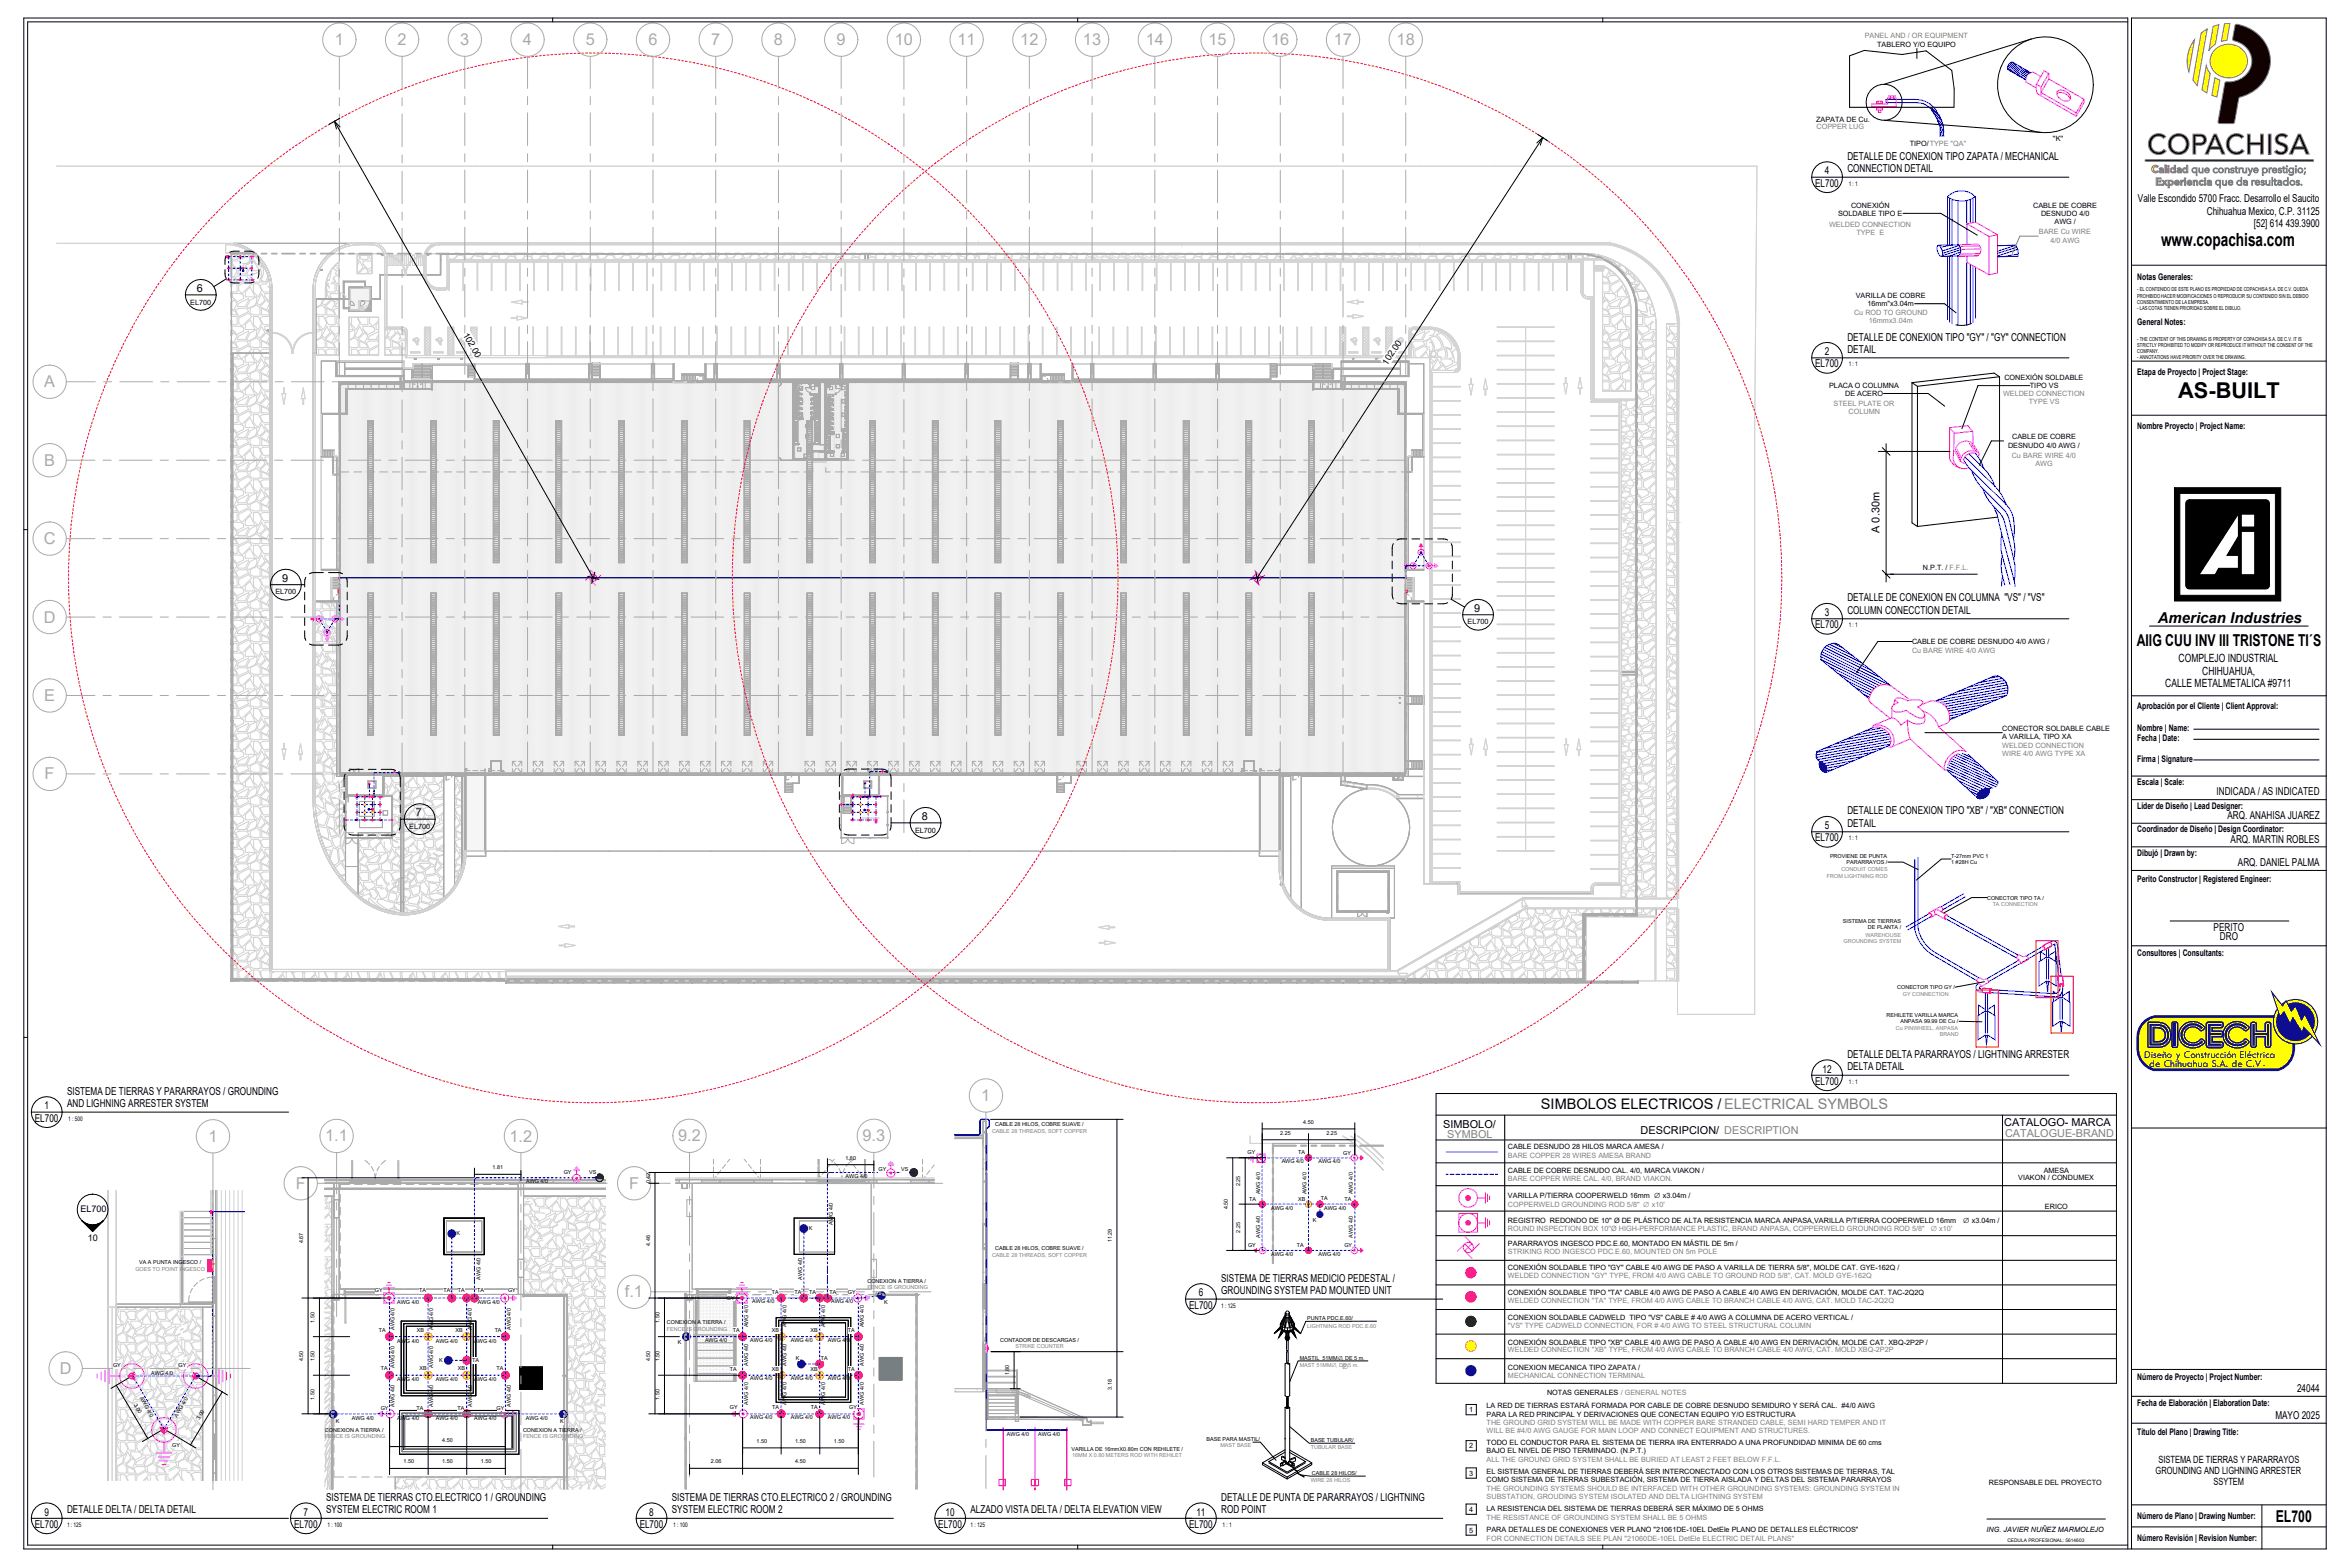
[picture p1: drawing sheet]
<svg xmlns="http://www.w3.org/2000/svg" width="914mm" height="610mm" viewBox="0 0 914 610" stroke-linecap="round" stroke-linejoin="round" font-family="sans-serif">
<defs><g id="words">
<text font-size="8.5" x="847.6" y="154.8">AS-BUILT</text>
<text font-size="7.1" x="840.9" y="95.7">www.copachisa.com</text>
<g font-size="6.4" fill="#aaa">
<text x="130.3" y="17.6">1</text>
<text x="154.7" y="17.6">2</text>
<text x="179.1" y="17.6">3</text>
<text x="203.5" y="17.6">4</text>
<text x="227.9" y="17.6">5</text>
<text x="252.3" y="17.6">6</text>
<text x="276.7" y="17.6">7</text>
<text x="301.1" y="17.6">8</text>
<text x="325.5" y="17.6">9</text>
<text x="348.2" y="17.6">10</text>
<text x="372.6" y="17.6">11</text>
<text x="397" y="17.6">12</text>
<text x="421.4" y="17.6">13</text>
<text x="445.8" y="17.6">14</text>
<text x="470.2" y="17.6">15</text>
<text x="494.6" y="17.6">16</text>
<text x="519" y="17.6">17</text>
<text x="543.4" y="17.6">18</text>
<text x="17.2" y="150.7">A</text>
<text x="17.2" y="181.2">B</text>
<text x="17" y="211.7">C</text>
<text x="17" y="242.2">D</text>
<text x="17.2" y="272.7">E</text>
<text x="17.4" y="303.2">F</text>
<text x="381.8" y="428.3">1</text>
<text x="263.9" y="444">9.2</text>
<text x="81.1" y="444.2">1</text>
<text x="126.5" y="444">1.1</text>
<text x="198.3" y="444.1">1.2</text>
<text x="335.6" y="444">9.3</text>
<text x="115.1" y="462.5">F</text>
<text x="244.8" y="462.5">F</text>
<text x="243.1" y="504.7">f.1</text>
<text x="23.3" y="534.5">D</text>
</g>
<g font-size="6.4">
<text x="831.4" y="251.2">AIIG CUU INV III TRISTONE TI´S</text>
<text x="885.5" y="591.9">EL700</text>
</g>
<text font-size="5.8" x="839.6" y="242.3">American Industries</text>
<text font-size="5.7" x="599.6" y="431.2">SIMBOLOS ELECTRICOS / ELECTRICAL SYMBOLS</text>
<g font-size="4.4">
<text x="847.7" y="257.4">COMPLEJO INDUSTRIAL</text>
<text x="856.9" y="262.4">CHIHUAHUA,</text>
<text x="842.5" y="267.4">CALLE METALMETALICA #9711</text>
</g>
<g font-size="4.2">
<text x="718.8" y="62.2">DETALLE DE CONEXION TIPO ZAPATA / MECHANICAL</text>
<text x="710.1" y="67.9">4</text>
<text x="718.8" y="67">CONNECTION DETAIL</text>
<text x="706.3" y="72.7">EL700</text>
<text x="831.9" y="78.7">Valle Escondido 5700 Fracc. Desarrollo el Saucito</text>
<text x="858.7" y="83.5">Chihuahua Mexico, C.P. 31125</text>
<text x="877" y="88.3">[52] 614 439.3900</text>
<text x="76.6" y="113.6">6</text>
<text x="718.8" y="132.5">DETALLE DE CONEXION TIPO &quot;GY&quot; / &quot;GY&quot; CONNECTION</text>
<text x="718.8" y="137.2">DETAIL</text>
<text x="706.3" y="142.9">EL700</text>
<text x="710.1" y="138.2">2</text>
<text x="731.3" y="207.3" transform="rotate(-90 731.3 207.3)">A 0.30m</text>
<text x="109.7" y="226.4">9</text>
<text x="718.8" y="234">DETALLE DE CONEXION EN COLUMNA &quot;VS&quot; / &quot;VS&quot;</text>
<text x="573.6" y="238.1">9</text>
<text x="710.1" y="239.7">3</text>
<text x="718.8" y="238.8">COLUMN CONECCTION DETAIL</text>
<text x="706.3" y="244.5">EL700</text>
<text x="862.5" y="309.3">INDICADA / AS INDICATED</text>
<text x="161.8" y="317.6">7</text>
<text x="718.8" y="316.9">DETALLE DE CONEXION TIPO &quot;XB&quot; / &quot;XB&quot; CONNECTION</text>
<text x="358.6" y="319">8</text>
<text x="710.1" y="322.5">5</text>
<text x="718.8" y="321.6">DETAIL</text>
<text x="866.8" y="318.6">ARQ. ANAHISA JUAREZ</text>
<text x="706.3" y="327.3">EL700</text>
<text x="867.9" y="327.8">ARQ. MARTIN ROBLES</text>
<text x="870.8" y="337">ARQ. DANIEL PALMA</text>
<text x="861.3" y="362.1">PERITO</text>
<text x="863.8" y="365.8">DRO</text>
<text x="718.8" y="411.6">DETALLE DELTA PARARRAYOS / LIGHTNING ARRESTER</text>
<text x="709.2" y="417.3">12</text>
<text x="718.8" y="416.3">DELTA DETAIL</text>
<text x="26.1" y="425.9">SISTEMA DE TIERRAS Y PARARRAYOS / GROUNDING</text>
<text x="706.3" y="422">EL700</text>
<text x="17.3" y="431.6">1</text>
<text x="26.1" y="430.7">AND LIGHNING ARRESTER SYSTEM</text>
<text x="13.6" y="436.4">EL700</text>
<text x="561.6" y="438.7">SIMBOLO/</text>
<text x="638.4" y="441">DESCRIPCION/ DESCRIPTION</text>
<text x="779.9" y="438.2">CATALOGO- MARCA</text>
<text x="475.2" y="498.6">SISTEMA DE TIERRAS MEDICIO PEDESTAL /</text>
<text x="475.2" y="503.4">GROUNDING SYSTEM PAD MOUNTED UNIT</text>
<text x="462.7" y="509.1">EL700</text>
<text x="466.4" y="504.3">6</text>
<text x="893.8" y="541.5">24044</text>
<text x="885.4" y="551.9">MAYO 2025</text>
<text x="126.9" y="583.9">SISTEMA DE TIERRAS CTO.ELECTRICO 1 / GROUNDING</text>
<text x="261.4" y="583.9">SISTEMA DE TIERRAS CTO.ELECTRICO 2 / GROUNDING</text>
<text x="475.2" y="583.9">DETALLE DE PUNTA DE PARARRAYOS / LIGHTNING</text>
<text x="17.3" y="589.6">9</text>
<text x="26.1" y="588.7">DETALLE DELTA / DELTA DETAIL</text>
<text x="118.2" y="589.6">7</text>
<text x="126.9" y="588.7">SYSTEM ELECTRIC ROOM 1</text>
<text x="252.7" y="589.6">8</text>
<text x="261.4" y="588.7">SYSTEM ELECTRIC ROOM 2</text>
<text x="368" y="589.6">10</text>
<text x="377.6" y="588.7">ALZADO VISTA DELTA / DELTA ELEVATION VIEW</text>
<text x="465.5" y="589.6">11</text>
<text x="475.2" y="588.7">ROD POINT</text>
<text x="13.6" y="594.4">EL700</text>
<text x="114.4" y="594.4">EL700</text>
<text x="248.9" y="594.4">EL700</text>
<text x="365.1" y="594.4">EL700</text>
<text x="462.7" y="594.4">EL700</text>
</g>
<g font-size="4.2" fill="#00007f">
<text x="834.3" y="411.8">Diseño y Construcción Eléctrica</text>
<text x="836.3" y="415.1">de Chihuahua S.A. de C.V</text>
</g>
<g font-size="4.2" fill="#808080">
<text x="563.1" y="442.7">SYMBOL</text>
<text x="780.2" y="442.3">CATALOGUE-BRAND</text>
</g>
<g font-size="3.9">
<text x="839.8" y="569">SISTEMA DE TIERRAS Y PARARRAYOS</text>
<text x="838.7" y="573.4">GROUNDING AND LIGHNING ARRESTER</text>
<text x="861.2" y="577.7">SSYTEM</text>
</g>
<text font-size="3.7" fill="#00007f" x="880.6" y="414.6">.</text>
<g font-size="3.5">
<text x="831.6" y="109.1">Notas Generales:</text>
<text x="180.1" y="130.1" transform="rotate(60 180.1 130.1)">102.00</text>
<text x="831.6" y="126.3">General Notes:</text>
<text x="539.7" y="142.3" transform="rotate(-57 539.7 142.3)">102.00</text>
<text x="831.6" y="145.8">Etapa de Proyecto | Project Stage:</text>
<text x="831.6" y="166.9">Nombre Proyecto | Project Name:</text>
<text x="831.6" y="276">Aprobación por el Cliente | Client Approval:</text>
<text x="831.6" y="284.2">Nombre | Name:</text>
<text x="831.6" y="288.3">Fecha | Date:</text>
<text x="831.6" y="296.5">Firma | Signature</text>
<text x="831.6" y="305.4">Escala | Scale:</text>
<text x="831.6" y="314.6">Líder de Diseño | Lead Designer:</text>
<text x="831.6" y="323.7">Coordinador de Diseño | Design Coordinator:</text>
<text x="831.6" y="332.8">Dibujó | Drawn by:</text>
<text x="831.6" y="343">Perito Constructor | Registered Engineer:</text>
<text x="831.6" y="372.1">Consultores | Consultants:</text>
<text x="31.3" y="471.3">EL700</text>
<text x="34.2" y="482.6">10</text>
<text x="831.6" y="536.9">Número de Proyecto | Project Number:</text>
<text x="831.6" y="546.9">Fecha de Elaboración | Elaboration Date:</text>
<text x="831.6" y="558.2">Título del Plano | Drawing Title:</text>
<text x="831.6" y="590.9">Número de Plano | Drawing Number:</text>
<text x="831.6" y="599.5">Número Revisión | Revision Number:</text>
</g>
<g font-size="2.8" fill="#808080">
<text x="725.6" y="14.9">PANEL AND / OR EQUIPMENT</text>
<text x="706.8" y="50.2">COPPER LUG</text>
<text x="711.7" y="88.4">WELDED CONNECTION</text>
<text x="722.3" y="91.6">TYPE E</text>
<text x="793.3" y="91.2">BARE Cu WIRE</text>
<text x="797.8" y="94.5">4/0 AWG</text>
<text x="721.4" y="122.4">Cu ROD TO GROUND</text>
<text x="727.2" y="125.7">16mmx3.04m</text>
<text x="779.4" y="154.1">WELDED CONNECTION</text>
<text x="713.4" y="157.9">STEEL PLATE OR</text>
<text x="719.3" y="161.2">COLUMN</text>
<text x="789.5" y="157.4">TYPE VS</text>
<text x="782.8" y="178.1">Cu BARE WIRE 4/0</text>
<text x="792" y="181.3">AWG</text>
<text x="744" y="253.8">Cu BARE WIRE 4/0 AWG</text>
<text x="779.1" y="290.9">WELDED CONNECTION</text>
<text x="779.1" y="294.1">WIRE 4/0 AWG TYPE XA</text>
<text x="586.8" y="450.5">BARE COPPER 28 WIRES AMESA BRAND</text>
<text x="586.8" y="459.6">BARE COPPER WIRE CAL. 4/0, BRAND VIAKON.</text>
<text x="586.8" y="469.7">COPPERWELD GROUNDING ROD 5/8&quot; ∅ x10'</text>
<text x="586.8" y="478.8">ROUND INSPECTION BOX 10''Ø HIGH-PERFORMANCE PLASTIC, BRAND ANPASA, COPPERWELD GROUNDING ROD 5/8&quot;</text>
<text x="751.1" y="478.8">∅ x10'</text>
<text x="586.8" y="487.9">STRIKING ROD INGESCO PDC.E.60, MOUNTED ON 5m POLE</text>
<text x="586.8" y="497.2">WELDED CONNECTION &quot;GY&quot; TYPE, FROM 4/0 AWG CABLE TO GROUND ROD 5/8'', CAT. MOLD GYE-162Q</text>
<text x="586.8" y="506.9">WELDED CONNECTION &quot;TA&quot; TYPE, FROM 4/0 AWG CABLE TO BRANCH CABLE 4/0 AWG, CAT. MOLD TAC-2Q2Q</text>
<text x="586.8" y="516.5">&quot;VS&quot; TYPE CADWELD CONNECTION, FOR # 4/0 AWG TO STEEL STRUCTURAL COLUMN</text>
<text x="586.8" y="526.1">WELDED CONNECTION &quot;XB&quot; TYPE, FROM 4/0 AWG CABLE TO BRANCH CABLE 4/0 AWG, CAT. MOLD XBQ-2P2P</text>
<text x="522.2" y="532.7">∅</text>
<text x="586.8" y="536">MECHANICAL CONNECTION TERMINAL</text>
<text x="578.4" y="554.2">THE GROUND GRID SYSTEM WILL BE MADE WITH COPPER BARE STRANDED CABLE, SEMI HARD TEMPER AND IT</text>
<text x="578.4" y="557.5">WILL BE #4/0 AWG GAUGE FOR MAIN LOOP AND CONNECT EQUIPMENT AND STRUCTURES.</text>
<text x="578.4" y="568.8">ALL THE GROUND GRID SYSTEM SHALL BE BURIED AT LEAST 2 FEET BELOW F.F.L.</text>
<text x="578.4" y="579.9">THE GROUNDING SYSTEMS SHOULD BE INTERFACED WITH OTHER GROUNDING SYSTEMS: GROUNDING SYSTEM IN</text>
<text x="578.4" y="583.2">SUBSTATION, GROUDING SYSTEM ISOLATED AND DELTA LIGHTNING SYSTEM</text>
<text x="578.4" y="591.3">THE RESISTANCE OF GROUNDING SYSTEM SHALL BE 5 OHMS</text>
<text x="578.4" y="599.4">FOR CONNECTION DETAILS SEE PLAN &quot;21060DE-10EL DetEle ELECTRIC DETAIL PLANS&quot;</text>
</g>
<g font-size="2.8">
<text x="730.4" y="18.2">TABLERO Y/O EQUIPO</text>
<text x="706.7" y="47.3">ZAPATA DE Cu.</text>
<text x="743.1" y="56.9">TIPO/TYPE &quot;QA&quot;</text>
<text x="798.8" y="54.9">''K''</text>
<text x="720.3" y="80.8">CONEXIÓN</text>
<text x="791.1" y="80.8">CABLE DE COBRE</text>
<text x="715.2" y="84">SOLDABLE TIPO E</text>
<text x="794.2" y="84">DESNUDO 4/0</text>
<text x="799.4" y="87.2">AWG /</text>
<text x="74" y="118.5">EL700</text>
<text x="722.1" y="115.9">VARILLA DE COBRE</text>
<text x="726.7" y="119.2">16mm&quot;x3.04m</text>
<text x="779.9" y="147.8">CONEXIÓN SOLDABLE</text>
<text x="711.7" y="150.8">PLACA O COLUMNA</text>
<text x="717.9" y="154.1">DE ACERO</text>
<text x="789.8" y="151">TIPO VS</text>
<text x="782.9" y="170.9">CABLE DE COBRE</text>
<text x="781.3" y="174.1">DESNUDO 4/0 AWG /</text>
<text x="748.2" y="221.9">N.P.T. / F.F.L.</text>
<text x="107.1" y="231.2">EL700</text>
<text x="571" y="242.9">EL700</text>
<text x="744" y="250.6">CABLE DE COBRE DESNUDO 4/0 AWG /</text>
<text x="779.1" y="284.4">CONECTOR SOLDABLE CABLE</text>
<text x="779.1" y="287.6">A VARILLA, TIPO XA</text>
<text x="159.2" y="322.4">EL700</text>
<text x="356" y="323.9">EL700</text>
<text x="586.8" y="447.2">CABLE DESNUDO 28 HILOS MARCA AMESA /</text>
<text x="586.8" y="456.2">CABLE DE COBRE DESNUDO CAL. 4/0, MARCA VIAKON /</text>
<text x="785.3" y="459">VIAKON / CONDUMEX</text>
<text x="795.2" y="456.5">AMESA</text>
<text x="586.8" y="466.1">VARILLA P/TIERRA COOPERWELD 16mm ∅ x3.04m /</text>
<text x="795.7" y="470.2">ERICO</text>
<text x="586.8" y="475.8">REGISTRO REDONDO DE 10'' Ø DE PLÁSTICO DE ALTA RESISTENCIA MARCA ANPASA,VARILLA P/TIERRA COOPERWELD 16mm</text>
<text x="763.8" y="475.8">∅ x3.04m /</text>
<text x="586.8" y="484.8">PARARRAYOS INGESCO PDC.E.60, MONTADO EN MÁSTIL DE 5m /</text>
<text x="586.8" y="494.2">CONEXIÓN SOLDABLE TIPO &quot;GY&quot; CABLE 4/0 AWG DE PASO A VARILLA DE TIERRA 5/8'', MOLDE CAT. GYE-162Q /</text>
<text x="586.8" y="503.9">CONEXIÓN SOLDABLE TIPO &quot;TA&quot; CABLE 4/0 AWG DE PASO A CABLE 4/0 AWG EN DERIVACIÓN, MOLDE CAT. TAC-2Q2Q</text>
<text x="586.8" y="513.5">CONEXION SOLDABLE CADWELD TIPO &quot;VS&quot; CABLE # 4/0 AWG A COLUMNA DE ACERO VERTICAL /</text>
<text x="586.8" y="523.1">CONEXIÓN SOLDABLE TIPO &quot;XB&quot; CABLE 4/0 AWG DE PASO A CABLE 4/0 AWG EN DERIVACIÓN, MOLDE CAT. XBQ-2P2P /</text>
<text x="586.8" y="532.8">CONEXION MECANICA TIPO ZAPATA /</text>
<text x="602" y="542.7">NOTAS GENERALES / GENERAL NOTES</text>
<text x="571.7" y="549.3">1</text>
<text x="578.4" y="547.8">LA RED DE TIERRAS ESTARÁ FORMADA POR CABLE DE COBRE DESNUDO SEMIDURO Y SERÁ CAL. #4/0 AWG</text>
<text x="578.4" y="551.1">PARA LA RED PRINCIPAL Y DERIVACIONES QUE CONECTAN EQUIPO Y/O ESTRUCTURA</text>
<text x="571.7" y="563.4">2</text>
<text x="578.4" y="562.2">TODO EL CONDUCTOR PARA EL SISTEMA DE TIERRA IRA ENTERRADO A UNA PROFUNDIDAD MINIMA DE 60 cms</text>
<text x="578.4" y="565.4">BAJO EL NIVEL DE PISO TERMINADO. (N.P.T.)</text>
<text x="571.7" y="574">3</text>
<text x="578.4" y="573.4">EL SISTEMA GENERAL DE TIERRAS DEBERÁ SER INTERCONECTADO CON LOS OTROS SISTEMAS DE TIERRAS, TAL</text>
<text x="578.4" y="576.7">COMO SISTEMA DE TIERRAS SUBESTACIÓN, SISTEMA DE TIERRA AISLADA Y DELTAS DEL SISTEMA PARARRAYOS</text>
<text x="773.9" y="577.7">RESPONSABLE DEL PROYECTO</text>
<text x="578.4" y="587.9">LA RESISTENCIA DEL SISTEMA DE TIERRAS DEBERÁ SER MÁXIMO DE 5 OHMS</text>
<text x="571.7" y="588.1">4</text>
<text x="571.7" y="596.2">5</text>
<text x="578.4" y="596">PARA DETALLES DE CONEXIONES VER PLANO &quot;21061DE-10EL DetEle PLANO DE DETALLES ELÉCTRICOS&quot;</text>
<text x="773" y="595.9">ING. JAVIER NUÑEZ MARMOLEJO</text>
</g>
<g font-size="2.5">
<text x="719.3" y="72.3">1 : 1</text>
<text x="719.3" y="142.5">1 : 1</text>
<text x="719.3" y="244">1 : 1</text>
<text x="719.3" y="326.9">1 : 1</text>
<text x="719.3" y="421.6">1 : 1</text>
<text x="26.6" y="436">1 : 500</text>
<text x="475.2" y="508.7">1 : 125</text>
<text x="26.1" y="594">1 : 125</text>
<text x="127.4" y="594">1 : 100</text>
<text x="261.9" y="594">1 : 100</text>
<text x="377.6" y="594">1 : 125</text>
<text x="475.7" y="594">1 : 1</text>
</g>
<g font-size="2.1">
<text x="831.6" y="113.4">- EL CONTENIDO DE ESTE PLANO ES PROPIEDAD DE COPACHISA S.A. DE C.V. QUEDA</text>
<text x="831.6" y="115.8">PROHIBIDO HACER MODIFICACIONES O REPRODUCIR SU CONTENIDO SIN EL DEBIDO</text>
<text x="831.6" y="118.1">CONSENTIMIENTO DE LA EMPRESA.</text>
<text x="831.6" y="120.5">- LAS COTAS TIENEN PRIORIDAD SOBRE EL DIBUJO.</text>
<text x="831.6" y="132.6">- THE CONTENT OF THIS DRAWING IS PROPERTY OF COPACHISA S.A. DE C.V. IT IS</text>
<text x="831.6" y="135">STRICTLY PROHIBITED TO MODIFY OR REPRODUCE IT WITHOUT THE CONSENT OF THE</text>
<text x="831.6" y="137.3">COMPANY.</text>
<text x="831.6" y="139.7">- ANNOTATIONS HAVE PRIORITY OVER THE DRAWING.</text>
<text x="712.1" y="333.7">PROVIENE DE PUNTA</text>
<text x="759.2" y="333.7">T-27mm PVC 1</text>
<text x="718.5" y="336.1">PARARRAYOS /</text>
<text x="759.2" y="336.1">1 #28H Cu</text>
<text x="773.2" y="349.9">CONECTOR TIPO TA /</text>
<text x="717.1" y="359.1">SISTEMA DE TIERRAS</text>
<text x="726.8" y="361.5">DE PLANTA /</text>
<text x="738.2" y="384.8">CONECTOR TIPO GY /</text>
<text x="734" y="395.6">REHILETE VARILLA MARCA</text>
<text x="739.5" y="398.1">ANPASA 99.99 DE Cu /</text>
<text x="507.1" y="437.2">4.50</text>
<text x="387.2" y="438.1">CABLE 28 HILOS, COBRE SUAVE /</text>
<text x="498.1" y="441.5">2.25</text>
<text x="516.1" y="441.5">2.25</text>
<text x="485.4" y="448.9">GY</text>
<text x="505.1" y="448.8">TA</text>
<text x="522.7" y="449.3">GY</text>
<text x="191.6" y="454.9">1.81</text>
<text x="329" y="451.2">1.80</text>
<text x="341.9" y="455.6">GY</text>
<text x="350.7" y="455.6">VS</text>
<text x="498.7" y="452.3">AWG 4/0</text>
<text x="513" y="452.3">AWG 4/0</text>
<text x="204.7" y="460.1">AWG 4/0</text>
<text x="219.3" y="456.7">GY</text>
<text x="229.2" y="456.7">VS</text>
<text x="252.9" y="460.3" transform="rotate(-90 252.9 460.3)">0.42</text>
<text x="329" y="458.1">AWG 4/0</text>
<text x="482.6" y="461.5" transform="rotate(-90 482.6 461.5)">2.25</text>
<text x="486" y="467.3">TA</text>
<text x="490.4" y="464.6" transform="rotate(-90 490.4 464.6)">AWG 4/0</text>
<text x="505.1" y="467.3">XB</text>
<text x="508.4" y="464.6" transform="rotate(-90 508.4 464.6)">AWG 4/0</text>
<text x="514" y="466.8">TA</text>
<text x="523.1" y="467.3">TA</text>
<text x="526.4" y="464.6" transform="rotate(-90 526.4 464.6)">AWG 4/0</text>
<text x="477.7" y="470.5" transform="rotate(-90 477.7 470.5)">4.50</text>
<text x="494.6" y="470.6">AWG 4/0</text>
<text x="515.2" y="470.6">AWG 4/0</text>
<text x="314.7" y="478.6">K</text>
<text x="324.1" y="476.4" transform="rotate(-90 324.1 476.4)">AWG 4/0</text>
<text x="482.6" y="479.5" transform="rotate(-90 482.6 479.5)">2.25</text>
<text x="510.9" y="475.3">K</text>
<text x="117.9" y="483.6" transform="rotate(-90 117.9 483.6)">4.67</text>
<text x="177.7" y="480.6">K</text>
<text x="252.9" y="484.7" transform="rotate(-90 252.9 484.7)">4.46</text>
<text x="432.7" y="483.2" transform="rotate(-90 432.7 483.2)">11.29</text>
<text x="485.6" y="485.3">GY</text>
<text x="490.4" y="481.6" transform="rotate(-90 490.4 481.6)">AWG 4/0</text>
<text x="504.6" y="485.3">TA</text>
<text x="523.1" y="485.3">GY</text>
<text x="526.4" y="481.6" transform="rotate(-90 526.4 481.6)">AWG 4/0</text>
<text x="54.2" y="491.8">VA A PUNTA INGESCO /</text>
<text x="387.2" y="486.3">CABLE 28 HILOS, COBRE SUAVE /</text>
<text x="494.6" y="488.6">AWG 4/0</text>
<text x="513" y="488.6">AWG 4/0</text>
<text x="186.9" y="497.9" transform="rotate(-90 186.9 497.9)">AWG 4/0</text>
<text x="312.1" y="497.9" transform="rotate(-90 312.1 497.9)">AWG 4/0</text>
<text x="145.9" y="502.7">GY</text>
<text x="163.1" y="502.7">TA</text>
<text x="172.5" y="502.7">TA</text>
<text x="178.2" y="502.7">TA</text>
<text x="185.7" y="502.7">TA</text>
<text x="197.7" y="502.7">GY</text>
<text x="300.3" y="503.3">TA</text>
<text x="309.1" y="503.3">TA</text>
<text x="314.8" y="503.3">TA</text>
<text x="322.7" y="503.3">TA</text>
<text x="329.9" y="503.3">GY</text>
<text x="337.5" y="498.9">CONEXION A TIERRA /</text>
<text x="154.5" y="507.3">AWG 4/0</text>
<text x="186" y="507.3">AWG 4/0</text>
<text x="282.8" y="505.7">GY</text>
<text x="292.7" y="506.9">AWG 4/0</text>
<text x="323.4" y="506.9">AWG 4/0</text>
<text x="344" y="507.4">K</text>
<text x="122.4" y="514.5" transform="rotate(-90 122.4 514.5)">1.50</text>
<text x="256.6" y="514.5" transform="rotate(-90 256.6 514.5)">1.50</text>
<text x="259.5" y="515.3">CONEXION A TIERRA /</text>
<text x="508.7" y="513.4">PUNTA PDC.E.60/</text>
<text x="147.4" y="518.3">TA</text>
<text x="153.6" y="517.4" transform="rotate(-90 153.6 517.4)">AWG 4/0</text>
<text x="162.2" y="518.3">XB</text>
<text x="168.6" y="517.4" transform="rotate(-90 168.6 517.4)">AWG 4/0</text>
<text x="177.2" y="518.3">XB</text>
<text x="183.6" y="517.4" transform="rotate(-90 183.6 517.4)">AWG 4/0</text>
<text x="192.5" y="518.3">TA</text>
<text x="198.8" y="517.4" transform="rotate(-90 198.8 517.4)">AWG 4/0</text>
<text x="285.1" y="518.3">TA</text>
<text x="291.1" y="516.4" transform="rotate(-90 291.1 516.4)">AWG 4/0</text>
<text x="300.4" y="518.3">XB</text>
<text x="306.1" y="516.4" transform="rotate(-90 306.1 516.4)">AWG 4/0</text>
<text x="315.4" y="518.3">XB</text>
<text x="321.1" y="516.4" transform="rotate(-90 321.1 516.4)">AWG 4/0</text>
<text x="329.9" y="518.3">TA</text>
<text x="336.1" y="516.4" transform="rotate(-90 336.1 516.4)">AWG 4/0</text>
<text x="389.2" y="521.9">CONTADOR DE DESCARGAS /</text>
<text x="154.5" y="522.3">AWG 4/0</text>
<text x="169.6" y="522.3">AWG 4/0</text>
<text x="184.6" y="522.3">AWG 4/0</text>
<text x="263.8" y="522.8">K</text>
<text x="274.3" y="522.1">AWG 4/0</text>
<text x="291.9" y="522.1">AWG 4/0</text>
<text x="307.7" y="522.1">AWG 4/0</text>
<text x="322.2" y="522.1">AWG 4/0</text>
<text x="44" y="531.8">GY</text>
<text x="69.5" y="531.8">GY</text>
<text x="117.9" y="529.5" transform="rotate(-90 117.9 529.5)">4.50</text>
<text x="122.4" y="529.5" transform="rotate(-90 122.4 529.5)">1.50</text>
<text x="148.1" y="532.8">TA</text>
<text x="153.6" y="532.2" transform="rotate(-90 153.6 532.2)">AWG 4/0</text>
<text x="163.3" y="532.8">XB</text>
<text x="168.6" y="532.2" transform="rotate(-90 168.6 532.2)">AWG 4/0</text>
<text x="170.9" y="529.9">K</text>
<text x="178.1" y="532.8">XB</text>
<text x="183.7" y="529.9">TA</text>
<text x="193.3" y="532.8">TA</text>
<text x="252.9" y="529.5" transform="rotate(-90 252.9 529.5)">4.50</text>
<text x="256.6" y="529.5" transform="rotate(-90 256.6 529.5)">1.50</text>
<text x="284" y="533.3">TA</text>
<text x="291.1" y="531.4" transform="rotate(-90 291.1 531.4)">AWG 4/0</text>
<text x="300.4" y="533.3">XB</text>
<text x="306.1" y="531.4" transform="rotate(-90 306.1 531.4)">AWG 4/0</text>
<text x="309.6" y="528.9">K</text>
<text x="315.4" y="533.3">XB</text>
<text x="319.4" y="528.9">TA</text>
<text x="329.9" y="533.3">TA</text>
<text x="336.1" y="531.4" transform="rotate(-90 336.1 531.4)">AWG 4/0</text>
<text x="505.8" y="529.2">MASTIL 51MM∅, DE 5 m.</text>
<text x="58.8" y="534.8">AWG 4/0</text>
<text x="154.5" y="537.3">AWG 4/0</text>
<text x="169.6" y="537.3">AWG 4/0</text>
<text x="184.6" y="537.3">AWG 4/0</text>
<text x="291.9" y="536.9">AWG 4/0</text>
<text x="307.7" y="536.9">AWG 4/0</text>
<text x="322.2" y="536.9">AWG 4/0</text>
<text x="392.6" y="535.1" transform="rotate(-90 392.6 535.1)">1.80</text>
<text x="54.3" y="544" transform="rotate(59 54.3 544)">AWG 4/0</text>
<text x="122.4" y="544.5" transform="rotate(-90 122.4 544.5)">1.50</text>
<text x="256.6" y="544.5" transform="rotate(-90 256.6 544.5)">1.50</text>
<text x="432.7" y="540.6" transform="rotate(-90 432.7 540.6)">3.18</text>
<text x="52" y="546.5" transform="rotate(59 52 546.5)">3.00</text>
<text x="68.9" y="551.5" transform="rotate(-59 68.9 551.5)">AWG 4/0</text>
<text x="148.1" y="548.4">GY</text>
<text x="153.6" y="547.2" transform="rotate(-90 153.6 547.2)">AWG 4/0</text>
<text x="162.1" y="548.4">TA</text>
<text x="168.6" y="547.2" transform="rotate(-90 168.6 547.2)">AWG 4/0</text>
<text x="178" y="548.4">TA</text>
<text x="183.7" y="547.2" transform="rotate(-90 183.7 547.2)">AWG 4/0</text>
<text x="193.3" y="548.4">GY</text>
<text x="198.8" y="547.2" transform="rotate(-90 198.8 547.2)">AWG 4/0</text>
<text x="284" y="548.3">GY</text>
<text x="291.1" y="546.4" transform="rotate(-90 291.1 546.4)">AWG 4/0</text>
<text x="291.9" y="551.9">AWG 4/0</text>
<text x="300.4" y="548.3">TA</text>
<text x="306.1" y="546.4" transform="rotate(-90 306.1 546.4)">AWG 4/0</text>
<text x="307.7" y="551.9">AWG 4/0</text>
<text x="315.4" y="548.3">TA</text>
<text x="321.1" y="546.4" transform="rotate(-90 321.1 546.4)">AWG 4/0</text>
<text x="322.2" y="551.9">AWG 4/0</text>
<text x="330.4" y="548.3">GY</text>
<text x="336.1" y="546.4" transform="rotate(-90 336.1 546.4)">AWG 4/0</text>
<text x="77.6" y="552.5" transform="rotate(-59 77.6 552.5)">3.00</text>
<text x="126.4" y="557.2">CONEXION A TIERRA /</text>
<text x="130.7" y="553.6">K</text>
<text x="136.9" y="552.3">AWG 4/0</text>
<text x="154.5" y="552.3">AWG 4/0</text>
<text x="169.6" y="552.3">AWG 4/0</text>
<text x="184.6" y="552.3">AWG 4/0</text>
<text x="203.5" y="557.2">CONEXION A TIERRA /</text>
<text x="204.6" y="552.3">AWG 4/0</text>
<text x="218" y="553.6">K</text>
<text x="67" y="562.8">GY</text>
<text x="172.1" y="560.8">4.50</text>
<text x="294.4" y="561.3">1.50</text>
<text x="309.4" y="561.3">1.50</text>
<text x="324.5" y="561.3">1.50</text>
<text x="391.8" y="558.6">AWG 4/0</text>
<text x="404" y="558.6">AWG 4/0</text>
<text x="469.5" y="560.4">BASE PARA MASTIL/</text>
<text x="510" y="560.9">BASE TUBULAR/</text>
<text x="157.1" y="569.3">1.50</text>
<text x="172.1" y="569.3">1.50</text>
<text x="187.1" y="569.3">1.50</text>
<text x="276.6" y="569.3">2.06</text>
<text x="309.4" y="569.3">4.50</text>
<text x="416.9" y="564.5">VARILLA DE 16mmX0.80m CON REHILETE /</text>
<text x="510.5" y="573.9">CABLE 28 HILOS/</text>
</g>
<g font-size="2.1" fill="#808080">
<text x="710.9" y="341.4">FROM LIGHTNING ROD</text>
<text x="716.5" y="339">CONDUIT COMES</text>
<text x="775.4" y="352.6">TA CONNECTION</text>
<text x="725.8" y="364.4">WAREHOUSE</text>
<text x="717.4" y="366.8">GROUNDING SYSTEM</text>
<text x="740.4" y="387.4">GY CONNECTION</text>
<text x="737.7" y="400.5">Cu PINWHEEL, ANPASA</text>
<text x="754.8" y="402.9">BRAND</text>
<text x="386" y="440.7">CABLE 28 THREADS, SOFT COPPER</text>
<text x="386" y="488.9">CABLE 28 THREADS, SOFT COPPER</text>
<text x="52.7" y="494.4">GOES TO POINT INGESCO</text>
<text x="337.5" y="501.3">FENCE IS GROUNDING</text>
<text x="259.5" y="517.7">FENCE IS GROUNDING</text>
<text x="508.7" y="516.5">LIGHTNING ROD PDC.E.60</text>
<text x="395.2" y="524.3">STRIKE COUNTER</text>
<text x="505.8" y="531.9">MAST 51MM∅, DE 5 m.</text>
<text x="126.4" y="559.6">FENCE IS GROUNDING</text>
<text x="203.5" y="559.6">FENCE IS GROUNDING</text>
<text x="474.9" y="563.1">MAST BASE</text>
<text x="510" y="563.7">TUBULAR BASE</text>
<text x="417.2" y="566.9">16MM X 0.80 METERS ROD WITH REHILET</text>
<text x="510" y="576.5">WIRE 28 HILOS</text>
</g>
<text font-size="1.9" x="781.1" y="599.9">CEDULA PROFESIONAL: 5614603</text>
</g></defs>
<g fill="#f0f">
<circle cx="127.3" cy="246" r=".3"/>
<circle cx="124.2" cy="240.8" r=".3"/>
<circle cx="130.4" cy="240.8" r=".3"/>
<circle cx="552.9" cy="214.9" r=".3"/>
<circle cx="549.8" cy="220.1" r=".3"/>
<circle cx="556" cy="220.1" r=".3"/>
</g>
<circle cx="155.3" cy="300.6" r=".3" fill="#008000"/>
<circle cx="145.5" cy="310" r=".3" fill="#f00"/>
<circle cx="144.9" cy="313" r=".3" fill="#ff8000"/>
<path d="M138.8 309.9l.2 .2z" fill="#f0f"/>
<g fill="#f00">
<circle cx="144.9" cy="310" r=".3"/>
<circle cx="141.9" cy="310" r=".3"/>
</g>
<g fill="#ff8000">
<circle cx="141.9" cy="313" r=".3"/>
<circle cx="144.9" cy="316" r=".3"/>
<circle cx="141.9" cy="316" r=".3"/>
</g>
<g fill="#f00">
<circle cx="138.9" cy="313" r=".3"/>
<circle cx="138.9" cy="316" r=".3"/>
<circle cx="141.9" cy="319" r=".3"/>
<circle cx="144.9" cy="319" r=".3"/>
<circle cx="147.9" cy="313" r=".3"/>
<circle cx="147.9" cy="316" r=".3"/>
</g>
<circle cx="143.5" cy="314.8" r=".3" fill="#0080c0"/>
<circle cx="144.9" cy="314.8" r=".3" fill="#f00"/>
<circle cx="345.1" cy="300.2" r=".3" fill="#008000"/>
<circle cx="338.4" cy="310" r=".3" fill="#f00"/>
<circle cx="337.8" cy="313" r=".3" fill="#ff8000"/>
<path d="M331.7 309.9l.2 .2z" fill="#f0f"/>
<g fill="#f00">
<circle cx="337.8" cy="310" r=".3"/>
<circle cx="334.8" cy="310" r=".3"/>
</g>
<g fill="#ff8000">
<circle cx="334.8" cy="313" r=".3"/>
<circle cx="337.8" cy="316" r=".3"/>
<circle cx="334.8" cy="316" r=".3"/>
</g>
<g fill="#f00">
<circle cx="331.8" cy="313" r=".3"/>
<circle cx="331.8" cy="316" r=".3"/>
<circle cx="334.8" cy="319" r=".3"/>
<circle cx="337.8" cy="319" r=".3"/>
<circle cx="340.8" cy="313" r=".3"/>
<circle cx="340.8" cy="316" r=".3"/>
</g>
<path d="M340.8 318.9l.2 .2z" fill="#f0f"/>
<circle cx="336.4" cy="315.1" r=".3" fill="#0080c0"/>
<circle cx="337.8" cy="315.1" r=".3" fill="#f00"/>
<circle cx="93.5" cy="104.3" r=".3" fill="#ff8000"/>
<path d="M88.8 99.8l.2 .2z" fill="#f0f"/>
<g fill="#f00">
<circle cx="93.5" cy="99.8" r=".3"/>
<circle cx="89" cy="104.3" r=".3"/>
<circle cx="93.5" cy="108.9" r=".3"/>
<circle cx="98" cy="104.3" r=".3"/>
</g>
<circle cx="94.6" cy="105.4" r=".3" fill="#0080c0"/>
<g fill="#f00">
<path d="M131.5 229.5h.5v1.1h-.5z"/>
<path d="M547 229.5h.5v1.1h-.5z"/>
<circle cx="94.6" cy="104.3" r=".3"/>
</g>
<g fill="#f0f">
<circle cx="336.6" cy="304.6" r=".3"/>
<circle cx="336.6" cy="310" r=".3"/>
<circle cx="143.8" cy="305" r=".3"/>
<circle cx="143.8" cy="310" r=".3"/>
<circle cx="134.5" cy="319" r=".3"/>
<circle cx="152.4" cy="319" r=".3"/>
<circle cx="327.4" cy="313" r=".3"/>
<circle cx="342.6" cy="309.8" r=".3"/>
</g>
<g fill="none" stroke="#aaa" stroke-width=".39">
<path d="M148.2 99h.4M148.2 99h.1M148.3 99h.1M148.4 99h.1M148.5 99h-.1M148.5 99h.1M148.6 99h.1M148.6 99.2l.2 .2 .2-.2M148.6 99.2l.2-.2 .2 .2M148.6 99.2v.1M148.6 99h-.4M148.7 99h.1"/>
<path d="M148.7 99.3h.1M148.7 99v.3M148.7 99.1h.2M148.8 99h.1M148.9 99.1l-.1 .2M149 99.3h.1M149 99h.1M149 99h.4M149.1 99h-.5M149.2 99h-.1M149.2 99h.1M149.3 99h.1"/>
<path d="M149.3 99h-.7M149.4 99h-.4M149.4 99h.1M165.8 99h.4M165.8 99h.1M165.9 99h.8M165.9 99h.1M166 99h-.1M166 99h.1M166.2 99h.1M166.3 98.9h.2M166.3 99l.2 .2"/>
<path d="M166.4 99h.1M166.4 99h-.1M166.4 99.2v.1M166.4 98.9l.2 .2M166.5 99h.1M166.5 99.1h.1M166.6 99h.1M166.6 99h-.1M166.6 99h.4M166.6 99h-.7M166.7 99h.1M166.7 99h-.1"/>
<path d="M166.8 99h.1M166.8 99h-.1M166.9 99h.1M166.9 99h-.1M167 99h.1M167 99h-.4M171.4 98.8v.4M171.4 98.8l444.6 .1M171.4 99.2v7.7h-13.6l13.7-.1v-7.6M171.4 99.2h.1M171.5 98.8v.4M174 98.8v.1"/>
<path d="M177.4 98.8v.1M183.4 98.8v.1M185.4 98.8v.1M189.4 98.8v.1M195.4 98.8v.1M201.4 98.8v.1M207.4 98.8v.1M213.4 98.8v.1M219.4 98.8v.1M225.4 98.8v.1M231.4 98.8v.1M237.4 98.8v.1"/>
<path d="M243.4 98.8v.1M249.5 98.8v.1M255.5 98.8v.1M261.5 98.8v.1M264.6 98.8v.1M267.5 98.8v.1M273.5 98.8v.1M279.5 98.8v.1M285.5 98.8v.1M291.5 98.8v.1M297.5 98.8v.1M303.5 98.8v.1"/>
<path d="M309.5 98.8v.1M315.5 98.8v.1M321.5 98.8v.1M327.5 98.8v.1M333.5 98.8v.1M336.6 98.7h1.2v2.4h-1.2zM336.8 98.7v2.4M337.6 98.7v2.4M339.5 98.8v.1M345.5 98.8v.1M351.6 98.8v.1M357.6 98.8v.1"/>
<path d="M363.6 98.8v.1M369.6 98.8v.1M375.6 98.8v.1M380.7 98.8v.1M381.6 98.8v.1M387.6 98.8v.1M393.6 98.8v.1M399.6 98.8v.1M405.6 98.8v.1M411.6 98.8v.1M417.6 98.8v.1M423.6 98.8v.1"/>
<path d="M424.4 98.8v.1M429.6 98.8v.1M435.6 98.8v.1M441.6 98.8v.1M447.6 98.8v.1M453.7 98.8v.1M459.7 98.8v.1M460 98.8v.1M465.7 98.8v.1M471.7 98.8v.1M477.7 98.8v.1M483.7 98.8v.1"/>
<path d="M489.7 98.8v.1M495.7 98.8v.1M501.7 98.8v.1M503.9 98.8v.1M507.7 98.8v.1M513.7 98.8v.1M519.7 98.8v.1M525.7 98.8v.1M531.7 98.8v.1M537.7 98.8v.1M543.7 98.8v.1M549.7 98.8v.1"/>
<path d="M552.4 98.8v.1M555.8 98.8v.1M561.8 98.8v.1M567.8 98.8v.1M573.8 98.8v.1M579.8 98.8v.1M585.8 98.8v.1M591.8 98.8v.1M597.8 98.8v.1M603.8 98.8v.1M609.8 98.8v.1M610.3 98.6h1.2v2.5h-1.2z"/>
<path d="M610.5 98.6v2.5M611.3 98.6v2.5M616 98.8l4.1 .8M616 98.8l4.1 .7M620.1 99.6l3.9 1.4M620.1 99.5l3.9 1.4M620.1 99.5v.1M122.8 116.4l9.5-.1h-9.5v21.2M122.9 116.3v21.2M124.3 104.7h.1M124.3 104.7l.4 .2M124.4 104.8l.8 .3"/>
<path d="M124.4 104.8h.1M124.5 104.8h.1M124.5 104.8l.1 .1M124.6 104.8h.1M124.7 104.9h.1M124.7 104.9l.3-.1 .1 .3M124.7 104.9l.1 .2h.3M124.7 105.1h.1M124.8 104.9l.2-.1 .1 .3M124.8 105h.1M124.8 104.9l.1 .1M124.9 104.9l.1 .1"/>
<path d="M124.9 105h.1M125 104.9v.1M125 105h.1M125.1 105.1h-.1M125.1 105.1l.3 .1M125.1 104.9h.1M125.1 105.1h.1M125.1 105.1l.2 .1M125.2 105.1l.1 .1M125.2 105.1h.1M125.3 105.2h.1M125.4 105.2h.1"/>
<path d="M126.3 116.3v.1M132.5 116.3l2 .1zM134.8 116.3l.9 .1zM135.8 111.6h8.6v9.5h-8.6zM135.8 117h.5M135.8 119h.5M135.8 115.7h.5M135.8 116.3h.4M135.8 115.3h.4M135.9 112h.2M135.9 115.6h.2M135.9 117.1h.1"/>
<path d="M135.9 117v2M135.9 118.8v.1M136 112v3.6M136 118.8h1.8M136 117v2M136.1 118.9h.1M136.1 111.7v4M136.2 112h7.8v8.7h-7.8zM136.2 111.7v.2M136.2 111.8h4.8M136.3 112v8.5M136.3 112.1h7.7"/>
<path d="M137.8 118.8h-1.9M137.8 118.8a1.76 1.76 0 0 0-1.8-1.7v1.8M139.1 111.7v.2M139.2 111.7v.2M139.9 117v3.7M140 117h4M140 117h.1M140.2 117.1h1.9M140.2 117l.1 2M140.3 117.2v1.8M141 111.7v.2M141.1 111.7h-5.2v4"/>
<path d="M141.1 111.6v.5M141.1 111.9h-5.2M141.3 111.6v.4M141.9 112v-2.4h-8.1v10.2h2M142.1 117.1h.1M142.1 117a1.81 1.81 0 0 1-1.8 2M142.2 111.6v-2.2h-8.6v10.7h2.2M142.3 117.2h.1M142.3 117h.1M143 119.8l.2 .2M143.1 119.7h.1M143.2 119.6v.4"/>
<path d="M143.2 119.6l-.2 .2M143.2 119.7v.3M143.2 119.6l.2 .2-.2 .2M143.2 120h.1M143.2 119.7v.2M143.2 119.6l-.2 .2 .2 .2M143.2 119.8l.8-2.8h-4.5v3.7M143.2 119.8l.8 .9M143.2 119.8l-1 .9M143.3 119.8l-.1 .1M143.3 119.8l-.2 .1M143.3 119.7h.1"/>
<path d="M143.3 119.7l-.2 .2M143.9 117.2v3.3M143.9 119.8h.5M143.9 118.5l.5 .1M143.9 115.7h.5M143.9 113.2h.5M143.9 112.1v4.9M144 117.2v3.3M144 117.2h-4v3.3l4 .1M144.2 113.2v2.5M144.2 115.6h.1M144.2 113.3h.1"/>
<path d="M144.2 118.7h.1M144.2 119.7h.1M144.2 118.6v1.2M144.2 113.3v2.3M144.3 113.2v2.5M147.9 110.3h.1M148 106.8v9.5l-3.4 .1h3.3v-9.6h9.7l-9.7 .1M150.7 106.8v.1M164.8 106.8v.1M171.4 101.2h.1M171.4 100.8h.1M610.3 101h.2"/>
<path d="M611.3 101h.2M624 101l2.6 1.4 2.3 1.7M624 100.9l2.6 1.4 2.4 1.7M624 100.9v.1M628.9 104.1l2.1 2.1 1.9 2.3M629 104l2.1 2.1 1.8 2.3M629 104l-.1 .1M632.9 108.5l1.5 2.5 1.1 2.7M632.9 108.4l1.5 2.6 1.2 2.7M632.9 108.4v.1M635.5 113.7l.7 2.9 .4 2.9M635.6 113.7l.7 2.9 .4 2.9"/>
<path d="M635.6 113.7h-.1M636.6 119.5v6M636.7 119.5h-.1M636.7 119.5v6M90 137.8h.1M90 137.6h.1M90 137.9h.1M90 137.8h.7M90 137.5h.7M90 137.4h16l-16 .1M90 137.5h.1M90 137.5v.1"/>
<path d="M90 137.7h.1M90 137.8v.1M90 137.5v244.1M90.1 137.6h-.1M90.2 137.6h.1M90.2 137.9h.1M90.2 137.6v244M90.4 137.6h.1M90.4 137.9h.1M90.4 137.6v244M90.6 137.6h.1M90.6 137.9h.1"/>
<path d="M90.6 137.6v244M90.6 137.8v.1M90.6 137.5h.1M90.6 137.5v.1M90.7 137.5h.1M90.7 137.9h.1M93.6 137.4v.1M99.6 137.4v.1M103.6 137.4v.1M103.8 128.6h.4M103.9 128.5v.1M103.9 128.6h.1"/>
<path d="M103.9 128.5l.1 .1M104 128.5h-.1M104 128.5h.1M104 128.5l-.1 .1M104 128.5h1M104 128.6h1M104.1 128.5v.1M104.2 128.5h.1M104.2 128.6h.1M104.2 128.5v.1M104.2 128.5l-.3 .1M104.3 128.5h.1"/>
<path d="M104.4 128.7h.1M104.5 128.8h.1M104.5 128.5v.1M104.5 128.5h.1M104.5 128.6h-.1M104.6 128.5l.1 .1M104.6 128.7h-.1M104.7 128.6h-.3M104.7 128.6l-.2 .2-.2-.2M104.7 128.6l-.1-.2-.3 .2M104.8 128.5l-.1 .1M104.9 128.5l-.2 .1"/>
<path d="M104.9 128.5v.1M104.9 128.5l.1 .1M104.9 128.6h.1M105 128.5l-.3 .1M105.1 128.6h-.4M121.7 137.4l1.2 .1zM122.8 122.3h.1M122.8 128.3h.1M122.8 134.3h.1M122.8 137h.1M136.2 120.6h3.3M161.2 139.7h.1"/>
<path d="M161.3 139.7h-.1M161.3 139.7h.5M161.3 139.5l.2 .2 .2-.2M161.3 139.5l.2-.2 .2 .2M161.3 139.5v.1M161.3 139.6l.2 .2 .2-.2M161.3 139.6l.2-.2 .2 .2M161.4 139.7h.2M161.4 139.7h.1M161.4 139.7h-.1M161.5 139.5h.1M161.5 139.5v.3"/>
<path d="M161.5 139.8h.1M161.6 139.7h.1M161.6 139.5v.3M161.6 139.7h-.1M161.7 139.7h-.1M161.7 139.7h.1M161.7 139.5h.1M161.8 139.7h-.2M161.8 139.7h.1M170.2 139.6h.1M170.2 139.6h.6M170.3 139.6h-.1"/>
<path d="M170.3 139.6h.5M170.4 139.5h.1M170.4 139.5l.1 .2 .3-.2M170.4 139.5l.1-.2 .3 .2M170.5 139.6h.2M170.5 139.6h.1M170.5 139.6h-.1M170.5 139.4h.1M170.5 139.4v.3M170.5 139.7h.1M170.5 139.6h.3M170.6 139.6h.1"/>
<path d="M170.6 139.4v.3M170.6 139.6h-.1M170.8 139.6h.1M170.8 139.4v.1M170.8 139.6h-.2M179.2 139.6h.1M179.3 139.6h.1M179.3 139.6h.5M179.4 139.4l.1 .2 .3-.2M179.4 139.4l.1-.2 .3 .2M179.4 139.4v.1M179.4 139.5l.1 .2 .3-.2"/>
<path d="M179.4 139.5l.1-.2 .3 .2M179.5 139.6h.2M179.5 139.6h-.1M179.5 139.6h.1M179.5 139.4h.1M179.5 139.4v.3M179.5 139.7h.1M179.6 139.6h.1M179.6 139.4v.3M179.7 139.6h.1M179.7 139.6h-.1M179.8 139.4v.1"/>
<path d="M179.8 139.6h.1M179.8 139.6h-.3M526.2 139.2h.6M526.2 139.2h.1M526.2 139.2h.5M526.3 139.2h.1M526.3 139.5l.2 .2 .2-.2M526.3 139.5l.2-.2 .2 .2M526.3 139.5v.1M526.3 139.6l.2 .2 .2-.2M526.3 139.6l.2-.2 .2 .2M526.4 139.2h.1"/>
<path d="M526.4 139.2l.1 .4M526.4 139.2h.2M526.5 139.6h.1M526.5 139.2h.1M526.5 139.2h-.1M526.6 139.2h.1M526.6 139.2h-.2M526.6 139.2v.4M526.6 139.2h-.1M526.7 139.2h-.1M526.7 139.2h-.2M526.7 139.5v.1"/>
<path d="M526.7 139.2h.1M526.8 139.2h.1M535.2 139.4h.1M535.3 139.6l.2 .2 .2-.2M535.3 139.6l.2-.2 .2 .2M535.3 139.6h.1M535.4 139.4h.1M535.4 139.4h.4M535.5 139.6h.1M535.5 139.5h.1M535.5 139.5v.1M535.5 139.4h.3"/>
<path d="M535.5 139.4h.1M535.6 139.4h.1M535.6 139.4h.2M535.6 139.4h-.1M535.6 139.5v.1M535.6 139.4h-.2M535.7 139.4h-.1M535.7 139.6h.1M535.7 139.4h.1M535.7 139.4h-.2M535.8 139.4h-.6M535.8 139.4h-.1"/>
<path d="M535.8 139.4h.1M544.2 139.4h.1M544.4 139.4h.2M544.4 139.4h.1M544.5 139.5h.1M544.5 139.4h.1M544.6 139.4h.1M544.7 139.4h.1M544.8 139.4h-.6M636.6 137.5h.1M636.6 125.5v230.4M636.6 131.5h.1"/>
<path d="M636.7 125.5v230.4l-20.9 .1M636.7 125.5h-.1M90 155.9h.1M90 149.9h.1M90 143.9h.1M90 155.4h.1M90 143.5h.1M90 155.8h.7M90 155.9h.7M90 155.4h.7M90 149.9h.7M90 149.8h.7"/>
<path d="M90 149.4h.7M90 149.5h.7M90 143.8h.7M90 143.5h.7M90 155.5h.1M90 155.8h.1M90 150h.1M90 149.5h.1M90 149.8h.1M90 149.6h.1M90 149.4h.1M90 143.6h.1"/>
<path d="M90 143.8h.1M90 143.4h.1M90 144h.1M90 155.4v.1M90 155.8v.1M90 149.4v.1M90 149.8v.1M90 143.5v.1M90 143.8v.1M90.1 155.4h-.1M90.1 143.5h-.1M90.2 155.9h.1"/>
<path d="M90.2 149.9h.1M90.2 143.9h.1M90.4 155.9h.1M90.4 149.9h.1M90.4 143.9h.1M90.6 155.9h.1M90.6 149.9h.1M90.6 143.9h.1M90.6 155.4h.1M90.6 155.8h.1M90.6 155.8l.1 .1M90.6 149.5h.1"/>
<path d="M90.6 149.8h.1M90.6 149.8v.1M90.6 149.4h.1M90.6 149.4v.1M90.6 143.5h.1M90.6 143.8v.1M90.7 155.9h.1M90.7 155.8h.1M90.7 155.4h.1M90.7 149.9h.1M90.7 149.4h.1M90.7 149.5h.1"/>
<path d="M90.7 149.8h.1M90.7 143.5h.1M90.7 143.9h.1M130.9 140.6h.1M130.9 140.6h26.2M130.9 146.2l24.8 .1zM130.9 140.7v5.6M131.1 146.1h26M131.1 140.9h26M132 151.2l.2 .2M132 152.4h.1M132 152h.1"/>
<path d="M132 152.5h.1M132 151.8h.1M132 152.9h.1M132 151.6h.1M132 148.5l.2 .1M132 148.5v81M132 148.5h415M132 148.8h415M132.2 157.7h.1M132.2 154.6h.1M132.2 148.6h.1M132.1 151.3l.1 .1"/>
<path d="M132.2 151.3h.1M132.2 154.5h.1M132.2 148.7h.1M132.2 148.7l.1 152.8h414.4l.1-152.8M132.3 149.2h23.9M132.4 148.8v12M134.1 146.2v.1M134.1 146.1v.4M134.1 143.7h26v3.6h7.8M134.1 140.6h.1M134.1 140.5v5.6M134.1 143.4l26.3 .1z"/>
<path d="M134.4 148.5h.4v.2l.2-.2h1.1M134.7 151.5h33.2M134.7 157.7h.3M134.7 154.6h.3M134.7 157.6h.3M134.7 154.5h.3M134.8 148.6h.1M134.8 148.7h.1M134.9 148.7h.1M134.8 151.5v3M134.8 154.6v3M134.8 157.7v3"/>
<path d="M135 151.2v9.6M135 151.3h2.8M135.3 148.5h.1M135.4 148.8v2.4M135.6 148.5h.1M135.7 148.5h.1M137.8 151.2v.3M137.9 148.6h.1M137.9 148.7h.1M138 151.2v.3M138 151.3h2.8M138.4 148.8v2.4"/>
<path d="M140.8 151.2v.3M140.8 148.6h.1M140.9 148.7h.1M140.9 151.3h2.9M140.9 151.2v.3M141.4 148.8v2.4M143.8 151.2v.3M143.8 148.6h.1M143.8 148.7h.1M143.9 151.3h2.9M143.9 151.2v.3M144.4 148.8v2.4"/>
<path d="M146.8 151.2v.3M146.8 148.6h.1M146.8 148.7h.1M146.9 151.3h2.8M146.9 151.2v.3M147.4 148.8v2.4M149.7 151.2v.3M149.7 148.6h.1M149.8 148.7h.1M149.8 151.3h2.9M149.8 151.2v.3M150.4 148.8v2.4"/>
<path d="M152.7 151.2v.3M152.7 148.6h.1M152.7 148.7h.1M152.8 148.7h.1M152.8 151.3h2.9M152.8 151.2v.3M153.4 148.8v2.4M155.7 151.2v.3M155.7 148.6h.1M155.7 148.6l.1 .1M155.7 148.7h.1M155.8 148.5v.3"/>
<path d="M155.8 146.5h-25.1v-6h-5.7v81.3h7M155.8 146.1v5.4M155.9 146.2h1.1v5.2h-1.1zM156.2 148.8v.7h-23.9M156.5 148.5v.9l-24.2-.1M157.1 140.6h.1M157.1 148.5v.3M157.1 143.3v-2.8h-26v6M157.1 143.7v7.8M157.1 148.7h364.8M157.1 148.1h364.8M157.1 148h364.8"/>
<path d="M157.1 148.6h.1M157.2 148.7h.1M157.2 148.6v.1M157.3 151.3h3.1M157.3 151.2v.3M158 143.4v.1M158 143.3v.4M159.5 148.8v2.4M160.3 143.5l.1 3.8zM160.4 148.6h.1M160.4 148.6v.1M160.4 148.7h.1"/>
<path d="M160.4 151.2v.3M160.5 148.6v.1M160.5 146.2h7.4M160.5 142.1h7.4M160.5 146.7h7.4M160.5 145.6h7.4M160.5 145h7.4M160.5 144.4h7.4M160.5 143.8h7.4M160.5 142.7h7.4M160.6 151.3h3.9M160.6 141.7l.1 5.4z"/>
<path d="M161.5 149.6l-.9-.3v2.2M162.2 150.3l.3 .9 .3-.9M162.5 148.8v2.4M163.5 149.6l1-.3v2.2M164.2 147.1h.1M164.2 141.7v5.4M164.2 141.7h.1M164.5 148.6h.1M164.5 148.6v.1M164.5 148.7h.1M164.6 151.3h3.2M164.6 151.2v.3"/>
<path d="M164.6 148.6v.1M165.5 148.8v2.4M167.7 141.7h.1M167.7 147.1h.1M167.7 141.7v5.4M167.8 148.6h.1M167.8 148.6v.1M167.8 151.2v.3M167.8 144.4h.1M167.8 145.8h.1M167.8 147.1h.1M167.8 145.7h.1"/>
<path d="M167.8 147.2h.1M167.8 141.7v5.4M167.8 148.7h.1M167.9 144.4h.1M167.9 145.8h.1M167.9 147.1h.1M167.9 147.1h-.2M167.9 144.5h.1M167.9 145.9h.1M167.9 147h.1M167.9 148.5v.3M167.9 141.5v10.1h.4v-2.8"/>
<path d="M167.9 144.3l-.1 .1M167.9 141.9h14.4M167.9 143.3h-33.8M168.1 151.2h-33.4v9.8M168.3 141.9v6.6M180.7 148.5v-.4h.4v.4M182.1 148.5v.3M182.3 142v4.6M182.3 144.3h2.4M182.3 146.6h2.4M182.3 141.5v5.1M182.3 146h2.4"/>
<path d="M182.3 145.4h2.4M182.3 144.9h2.4M182.3 143.8h2.4M182.3 143.2h2.4M182.3 142.6h2.4M182.3 142.1h2.4M184.5 148.5v.3M184.6 141.6v6.9M184.7 141.5v7M189.4 148.5v.3M191.9 148.5v.3M194.3 148.5v.3"/>
<path d="M196.7 148.5v.3M197.9 148.5v.3M198 148.6h2.3M198 148.6v.1M200.3 148.6v.1M200.4 148.5v.3M201.6 148.5v.3M204.1 148.5v.3M204.7 148.5v-7.2h.2v7.2M204.7 141.5h-44.2v5.8M204.7 141.6h1.2M204.7 147.6h1.2"/>
<path d="M204.9 141.5h.8M205.1 148.5v-.4h.4v.4M205.7 148.5v-7.2h.2v7.2M205.9 141.5h23.2M206.5 148.5v.3M208.9 148.5v.3M210.1 148.5v.3M210.2 148.6h2.3M210.2 148.6v.1M212.5 148.6v.1M212.6 148.5v.3M213.8 148.5v.3"/>
<path d="M216.3 148.5v.3M218.7 148.5v.3M221.1 148.5v.3M222.4 148.5v.3M222.5 148.6h2.2M222.5 148.6v.1M224.7 148.6v.1M224.8 148.5v.3M226 148.5v.3M228.5 148.5v.3M229.1 148.5v-7.1h.2v7.1M229.1 141.6h1.2"/>
<path d="M229.1 147.6h1.2M229.3 147.5h-44.6M229.3 141.6h.8M229.5 148.5v-.4h.4v.4M230.1 147.5h23.4M230.3 147.7h3.3v-6.4h-3.3v7.2M230.3 141.5h23.2M230.3 141.4h-.2v7.1M230.4 146.1h2.9M230.4 145.5h3M230.4 144.9h3M230.4 144.3h3"/>
<path d="M230.4 143.7h3M230.4 143.1h3M230.4 142.5h3M230.4 141.9h3M230.4 141.3v7.2M230.5 148.5h.1M230.4 141.3h.1M230.4 146.1h.1M230.4 148.5h.1M230.9 148.5v.3M233.3 141.3v7.5M233.3 141.3h.1"/>
<path d="M233.3 146.1h.1M233.3 148.5h.1M233.4 141.3l-.1 7.2M234.6 148.5v.3M234.7 148.6h2.2M234.7 148.6v.1M236.9 148.6v.1M237 148.5v.3M238.2 148.5v.3M240.7 148.5v.3M243.1 148.5v.3M245.5 148.5v.3"/>
<path d="M246.8 148.5v.3M246.9 148.6h2.2M246.9 148.6v.1M249.1 148.6v.1M249.2 148.5v.3M250.4 148.5v.3M252.9 148.5v.3M253.5 148.5v-7.1h.2v7.1M253.5 147.3h.2M253.5 141.6h1.2M253.7 141.5h.8M253.9 148.5v-.4h.4v.4"/>
<path d="M254.5 148.5v-7.1h.2v7.1M254.5 147.3h.2M254.7 141.5h7.6v7M255.3 148.5v.3M257.8 148.5v.3M259 148.5v.3M259.1 148.6h2.2M259.1 148.6v.1M261.3 148.6v.1M261.4 148.5v.3M262 141.5v7M262.3 147.3l-8.8 .1"/>
<path d="M262.6 148.5v.3M265.1 148.5v.3M265.2 146h9.1M265.3 145.7h8.9v2.7v-2.7zM265.8 145.6v2.9M266.4 145.6v2.9M267 145.6v2.9M267.5 148.5v.3M267.6 145.6v2.9M268.2 145.6v2.9M268.8 145.6v2.9M269.4 145.6v2.9"/>
<path d="M270 148.5v.3M270 145.6v2.9M270.6 145.6v2.9M271 145.6v.4M271 148.5h.1M271 148.8h.1M271.1 148.7h2.6M271.2 148.5v.3M271.3 148.6v.1M271.5 147.2l-.4 1.6M273.5 146.2l.2 2.6M273.5 146.2l-1.3 .3"/>
<path d="M273.5 146.2v2.5M273.8 148.8h.1M273.8 148.5h.1M274.3 145.6h-9.1v2.9M274.3 147.3h.3M274.6 147.5h130.2M274.6 141.5v7M274.8 148.5v.3M277.3 148.5v.3M277.9 148.5v-7.1h.2v7.1M277.9 141.5h-3.6v7M277.9 141.6h1.2"/>
<path d="M277.9 147.6h1.2M278.1 141.5h.8M278.3 148.5v-.4h.4v.4M278.9 148.5v-7.1h.2v7.1M279.1 141.5h23.2M279.7 148.5v.3M282.2 148.5v.3M283.4 148.5v.3M283.5 148.6h2.2M283.5 148.6v.1M285.7 148.6v.1M285.8 148.5v.3"/>
<path d="M287 148.5v.3M289.5 148.5v.3M291.9 148.5v.3M294.4 148.5v.3M295.6 148.5v.3M295.7 148.6h2.2M295.7 148.6v.1M297.9 148.6v.1M298 148.5v.3M299.2 148.5v.3M301.7 148.5v.3M302.3 148.5v-7.1h.2v7.1"/>
<path d="M302.3 141.6h1.2M302.3 147.6h1.2M302.5 141.5h.8M302.7 148.5v-.4h.4v.4M303.3 148.5v-7.1h.2v7.1M303.5 141.5h23.2M303.8 148.8l-.1 1-.8 .4v27.8M304.1 148.5v.3M306.6 148.5v.3M307.8 148.5v.3M307.9 148.6h2.2M307.9 148.6v.1"/>
<path d="M308.4 148.8v30.3M308.8 148.8v30.2M308.8 153.2l.1 .1M308.8 151.2l.1 .1M308.8 158.7l3.1 .1M308.8 155.1h3.1M308.8 156.9h.1M308.8 157.1h.1M308.8 153.4h.1M308.8 151.3h.1M308.8 159.5h.1M308.8 157.6h.1"/>
<path d="M308.8 155.8h.1M308.8 153.9h.1M308.8 152h.1M308.8 150.4h.1M308.8 150.3h.1M308.8 159.4l.4 .1M308.8 157.6h.4M308.8 155.9h.1M308.8 155.7h.1M308.8 153.8h.4M308.8 151.9l.4 .1M308.8 150.5h.1"/>
<path d="M308.8 158.8h.1M308.8 151.2h.1M308.8 153.3h.1M308.8 155.2h.1M308.8 157h.1M308.8 153.3h3.1M308.8 151.2l3.1 .1M308.9 159.4v.1M308.9 157.6h.1M308.9 155.8h.1M308.9 153.8h.1M308.9 151.9v.1"/>
<path d="M308.9 150.3v.1M308.9 159.5h.1M308.9 157.6v.1M308.9 155.8v.1M308.9 153.9h.1M308.9 153.8v.1M308.9 152h.1M308.9 150.4h.1M308.9 159.5v.1M308.9 157.7h.1M308.9 155.9h.1M308.9 152v.1"/>
<path d="M308.9 150.4v.1M308.9 155.8l.3 .1M308.9 155.2h.1M308.9 157h.1M308.9 158.8h.1M308.9 159.8l.2 .1M308.9 159.8h.1M308.9 159.7h.1M308.9 157.9l.7 .4 .7-.2M308.9 157.9h.1M308.9 156.1l.2 .2M308.9 156.1h.1"/>
<path d="M308.9 154.1l.2 .2M308.9 154.1h.1M308.9 152.3l.7 .4 .7-.2M308.9 152.3h.1M308.9 150.1l.2 .2M308.9 150.1h.1M308.9 150.2h.1M308.9 154.1l1 .1v.4h-.3M308.9 152.2h1v.4M308.9 150.1h.8M308.9 150.1v.1M308.9 152.2v.1"/>
<path d="M308.9 159.7v.1M308.9 159.8h.8M308.9 159.7h.8M308.9 157.9h.8M308.9 156.1h.8M308.9 154.1h.8M308.9 150.2h.8M308.9 157.9l.1 .1M308.9 156.1l.1 .1M308.9 154.1l.1 .1M308.9 159.8h.3M308.9 159.7h.3"/>
<path d="M308.9 157.9h.3M308.9 156.1h.3M308.9 154.1h.3M308.9 152.3h.3M308.9 150.1h.3M308.9 150.2h.3M309 159.5h.1M309 159.4v.2M309 157.6v.1M309 155.9h.1M309 155.8v.1M309 153.8v.1"/>
<path d="M309 152h.1M309 151.9v.2M309 150.4h.1M309 150.3v.2M309 155.8h.1M309 150.3h.1M309 157.7h.1M309 153.9h.1M309 150.5h.1M309 157.6h.1M309 155.8h.2M309 153.8h.1"/>
<path d="M309 159.7h.1M309 159.8h.2M309 159.7h-.1M309 157.8l.1 .1M309 157.8h.2M309 158h.2M309 157.8l-.1 .1M309 156h.1M309 156h.2M309 156l-.1 .1M309 154h.1M309 154.2h.2"/>
<path d="M309 154l-.1 .1M309 152.2h.1M309 152.2h.2M309 152.3h.2M309 152.2h-.1M309 150.1h.1M309 150.2h.2M309 150.1h-.1M309 157.8h.3M309 158h.3M309 152.2h.3M309 152.3h.3"/>
<path d="M309.1 159.8h.1M309.1 156.1h.1M309.1 154.1h.1M309.1 150.2h.1M309 159.8h.1M309 157.9h.1M309 156.1h.1M309 154.1h.1M309 152.3h.1M309 159.6h.1M309 152.1h.1M309 154.1l.1 .1"/>
<path d="M309 150.1l.1 .1M309.1 159.7h.1M309.1 157.8h.1M309.1 156h.1M309.1 152.2h.1M309 154.1v.1M309 151.9h.1M309 151.9v.1M309.1 159.6h.1M309.1 157.7h.1M309.1 155.9h.1M309.1 154h.1"/>
<path d="M309.1 152.1h.1M309.1 150.3h.1M309.1 159.5h.1M309.1 153.9h.1M309.1 152h.1M309 152v.4M309 153.9v.3M309 155.9v.3M309 157.7v.3M309 159.5v.4M309.1 157.9h.1M309.1 156.2h.1"/>
<path d="M309.1 154.2h.1M309.1 152.3h.1M309.1 150.1h.1M309.1 150h.1M309 150v.4M309 156.1l1-.2 .2 .2-.2 .2-1-.2M309.1 158h.1M309.1 159.9l.7 .3 .5-.2M309.1 154.3l.7 .2 .5-.2M309.1 149.9l.8-.2 .5 .4M309.1 149.9l-.2 .2M309.1 156.2v.1"/>
<path d="M309.1 159.6l-.2 .2M309.1 159.6l.8-.3 .5 .5M309.1 157.7l-.2 .2M309.1 157.7l.8-.2 .5 .4M309.1 155.9l-.2 .2M309.1 155.9l.8-.2 .5 .4M309.1 153.9l-.2 .2M309.1 153.9l.8-.2 .5 .4M309.1 152.1l-.2 .2M309.1 152.1l.8-.3 .5 .5M309.1 150.3l.7 .3 .5-.3M309.1 157.9l-.1 .1"/>
<path d="M309.1 152.3h-.1M309.1 159.7v.1M309.1 159.9h.1M309.1 157.8v.2M309.1 158.1h.1M309.1 156v.2M309.1 156v.1M309.1 156l-.1 .1M309.1 156.3h.1M309.1 154v.2M309.1 154.1v.1M309.1 154.4h.1"/>
<path d="M309.1 152.2v.1M309.1 152.4h.1M309.1 152.5h.1M309.1 150.1v.1M309.1 150.4h.1M309.1 149.9h.1M309.1 157.8v.1M309.1 159.9v.1M309.1 158v.1M309.1 152.4v.1M309.1 154.2v.2M309.1 149.9v.1"/>
<path d="M309.1 159.8h.2M309.1 159.7h.2M309.1 157.9h.2M309.1 157.9l.1 .1M309.1 156.1h.2M309.1 154.1h.2M309.1 152.3h.2M309.1 150.1h.2M309.1 150.2h.2M309.1 150v.4M309.1 152v.4M309.1 153.9v.3"/>
<path d="M309.1 155.9v.3M309.1 157.7v.3M309.1 159.5v.4M309.2 159.8h.1M309.2 156.2h.1M309.2 154.2h.1M309.2 150.2h.1M309.1 157.6v.1M309.1 155.8v.1M309.1 153.8v.1M309.1 151.9v.1M309.2 150.4h-.3"/>
<path d="M309.2 159.5l-.4 .1M309.2 157.7h-.4M309.2 159.5h.1M309.2 157.6h.1M309.2 155.8h.1M309.2 153.9h-.4M309.2 153.8h.1M309.2 152l-.4 .1M309.2 152h.1M309.2 157.7h.1M309.2 155.9h.1M309.2 153.9h.1"/>
<path d="M309.2 150.4h.1M309.2 159.7h.1M309.2 157.8v.1M309.2 157.8l-.1 .1M309.2 156h.1M309.2 156v.1M309.2 154h.1M309.2 154v.1M309.2 152.2h.1M309.2 152.2h-.1M309.2 150.1h.1M309.2 157.9v.1"/>
<path d="M309.2 156.1v.1M309.2 154.1v.1M309.2 152.3h.1M309.3 159.7h.1M309.2 157.9h.1M309.2 156.1h.1M309.3 156.1h.1M309.2 154.1h.1M309.3 154.1h.1M309.3 150.1h.1M309.3 159.8h.1M309.3 157.9h.1"/>
<path d="M309.3 157.9v.1M309.3 156.1v.1M309.3 154.1v.1M309.3 152.3h.1M309.3 150.2h.1M309.3 159.8h.2M309.3 159.7h.2M309.3 159.8h.3M309.3 159.7h.3M309.3 158h.2M309.3 157.8h.2M309.3 157.9h.3"/>
<path d="M309.3 156.2h.2M309.3 156h.2M309.3 156.1h.3M309.3 154.2h.2M309.3 154h.2M309.3 154.1h.3M309.3 152.3h.2M309.3 152.2h.2M309.3 152.3h.3M309.3 150.1h.2M309.3 150.2h.2M309.3 150.1h.3"/>
<path d="M309.3 150.2h.3M309.3 158h.1M309.3 157.8h.1M309.3 157.8v.1M309.3 157.8l.1 .1M309.3 156.2h.1M309.3 156h.1M309.3 156v.1M309.3 156l.1 .1M309.3 154.2h.1M309.3 154h.1M309.3 154v.1"/>
<path d="M309.3 154l.1 .1M309.3 152.2h.1M309.4 159.7v.1M309.4 157.8v.2M309.4 156v.1M309.4 154.1v.1M309.4 152.2v.1M309.4 150.1v.1M309.4 159.8h.1M309.4 159.8h-.1M309.4 157.9h.1M309.4 157.9l-.1 .1"/>
<path d="M309.4 156.1h.1M309.4 156.1l-.1 .1M309.4 154.1h.1M309.4 154.1l-.1 .1M309.4 152.3h.1M309.4 152.3h-.1M309.4 150.2h.1M309.4 150.2h-.1M309.4 159.7h.1M309.4 150.1h.1M309.4 157.9l.1 .1M309.4 156.1l.1 .1"/>
<path d="M309.4 154.1l.1 .1M309.4 159.8l.2 .2M309.4 157.9l.2 .3M309.4 156.1l.2 .3M309.4 154.1l.2 .3M309.4 152.3l.2 .2M309.4 150.1l.2 .3M309.4 158h.1M309.5 159.8h.2M309.5 159.7h.2M309.5 157.9h.2M309.5 157.9v.1"/>
<path d="M309.5 156.1h.2M309.5 154.1h.2M309.5 152.3h.2M309.5 152.3h.1M309.5 150.1h.2M309.5 150.2h.2M309.5 159.8h.1M309.5 159.7h.1M309.5 158h.1M309.5 157.8h.1M309.5 157.8v.1M309.5 156.2h.1"/>
<path d="M309.5 156h.1M309.5 154.2h.1M309.5 154h.1M309.5 152.2h.1M309.5 150.1h.1M309.5 150.2h.1M309.5 157.9h.1M309.5 156.1h.1M309.5 154.1h.1M309.5 160h.1M309.5 157.7h.1M309.5 158.1h.1"/>
<path d="M309.5 156.3h.1M309.5 154.3h.1M309.5 152.1h.1M309.5 152.4h.1M309.5 150.3h.1M309.5 150h.1M309.5 149.9v.4M309.5 152.1v.3M309.5 153.9v.4M309.5 155.9v.4M309.5 157.7v.4M309.5 159.6v.4"/>
<path d="M309.5 159.9h.1M309.5 159.7h-.1M309.5 157.8l.1 .1M309.5 157.8l-.1 .1M309.5 156l-.1 .1M309.5 154l-.1 .1M309.5 152.2h-.1M309.5 150.1h-.1M309.5 159.6h.1M309.5 155.9h.1M309.5 153.9h.1M309.5 159.9h.4"/>
<path d="M309.5 158.1h.4M309.5 160h.8M309.5 158.1h.8M309.5 156.3h.8M309.5 154.3h.8M309.5 152.5h.8M309.5 152.5h.1M309.5 149.9h.1M309.5 159.5h.1M309.5 152h.1M309.5 150.3h.8M309.5 150.4h.1"/>
<path d="M309.5 149.9l.8 .1M309.5 159.5l.8 .1M309.5 157.7l.8 .1M309.5 155.9l.4-.2 .3 .3M309.5 153.9l.8 .1M309.5 152l.8 .1M309.6 159.7h.1M309.6 156.1h.1M309.6 154.1h.1M309.6 150.1h.1M309.5 159.8l.1 .2M309.5 157.9l.1 .2"/>
<path d="M309.5 156.1l.1 .2M309.5 154.1l.1 .2M309.5 152.3l.1 .2M309.5 150.1l.1 .2M309.6 150.4h.1M309.6 160h.1M309.6 158.2h.1M309.6 154.4h.1M309.6 152.5h.1M309.5 157.7l-.1 .1M309.5 152.1l-.1 .1M309.5 157.9l.1 .1"/>
<path d="M309.5 156.1l.1 .1M309.5 154.1l.1 .1M309.6 159.8h.1M309.6 154.2h.1M309.6 150.2h.1M309.6 159.5l-.2 .3M309.6 157.6l-.2 .3M309.6 158.2l.4 .1M309.6 158h.1M309.6 155.8l-.2 .3M309.6 156.4h.4M309.6 156.1v.1"/>
<path d="M309.6 153.8l-.2 .3M309.6 154.4l.4 .1M309.6 152l-.2 .3M309.6 152.5l.4 .1M309.6 152.3h.1M309.6 149.9l-.2 .2M309.6 150.4l.4 .1M309.6 157.6l.7 .1M309.6 157.6l-.1 .1M309.6 152h.7M309.6 152h-.1M309.6 149.9h.7"/>
<path d="M309.6 157.9l-.1 .1M309.6 152.3h-.1M309.6 159.7h-.1M309.6 157.8h.1M309.6 157.8l-.1 .1M309.6 156h.1M309.6 156l-.1 .1M309.6 156.2h.1M309.6 154v.1M309.6 154l-.1 .1M309.6 152.2h.1M309.6 152.2h-.1"/>
<path d="M309.6 150.1h-.1M309.6 149v13.6M309.6 154h.1M309.6 159.6l-.1 .2M309.6 160h.3M309.6 157.7l-.1 .2M309.6 158.1l.3 .1M309.6 155.9l-.1 .2M309.6 156.3l.3 .1M309.6 153.9l-.1 .2M309.6 154.3l.3 .1M309.6 152l-.1 .3"/>
<path d="M309.6 152.5h.3M309.6 149.9l-.1 .2M309.6 150.3l.3 .1M309.6 152.6h.3M309.7 159.8h.1M309.7 158h.1M309.7 156.1h.1M309.7 154.2h.1M309.7 152.3h.1M309.7 150.2h.1M309.7 159.8l.2 .1M309.7 159.9h.3"/>
<path d="M309.7 159.8v.1M309.7 159.7h.1M309.7 159.6v.1M309.7 159.7v.1M309.7 157.9l.2 .1M309.7 158.1h.3M309.7 158v.1M309.7 157.9v.1M309.7 157.9h.1M309.7 157.7v.1M309.7 156.1l.2 .1M309.7 156.1l.3 .2"/>
<path d="M309.7 154.1l.2 .2M309.7 154.3h.3M309.7 154.2v.1M309.7 154.1h.1M309.7 153.9v.2M309.7 152.3l.2 .1M309.7 152.4h.3M309.7 152.3v.1M309.7 152.2h.1M309.7 152.1v.1M309.7 152.2v.1M309.7 150.2l.2 .1"/>
<path d="M309.7 150.1v.1M309.7 150.1h.1M309.7 150v.1M309.7 150.2v.1M309.7 150.3h.3M309.9 159.5l-.2 .3 .2 .2M309.9 159.5l.4 .2M309.9 157.7l-.2 .2 .2 .2M309.9 157.7l.4 .1M309.9 155.9l-.2 .2 .2 .2M309.9 155.9l.3 .1M309.9 153.9l-.2 .2 .2 .2"/>
<path d="M309.9 153.9l.4 .1M309.9 152l-.2 .3 .2 .2M309.9 152l.4 .2M309.9 149.9l-.2 .2 .2 .3M309.9 149.9l.4 .1M309.9 150v.4M309.9 155.9v.4M309.9 157.7v.4M309.9 159.5v.4M309.9 150h-.4M309.9 159.5l-.3 .1M309.9 159.5l.2 .1"/>
<path d="M309.9 159.6v.3M309.9 159.6l-.2 .1M309.9 159.9v.1M309.9 159.5v.1M309.9 157.6l-.3 .1M309.9 157.6l.2 .1M309.9 157.8v.2M309.9 157.8l-.2 .1M309.9 158v.2M309.9 157.6v.2M309.9 155.8l-.3 .1M309.9 155.8l.2 .1"/>
<path d="M309.9 155.9v.3M309.9 155.9l-.2 .2M309.9 156.2v.2M309.9 155.8v.1M309.9 153.8l-.3 .1M309.9 153.8l.2 .1M309.9 154v.3M309.9 154l-.2 .1M309.9 154.3v.1M309.9 153.8v.2M309.9 152h-.3M309.9 152l.2 .1"/>
<path d="M309.9 152.1v.3M309.9 152.1l-.2 .1M309.9 152.4v.1M309.9 152v.1M309.9 149.9h-.3M309.9 149.9l.2 .1M309.9 150v.3M309.9 150l-.2 .1M309.9 150.3v.1M309.9 149.9v.1M310 159.4l-.4 .1M310 159.4l.2 .1"/>
<path d="M310 159.6h-.3M310 159.6h.1M310 159.9v.2M310 159.4v.2M310 157.5l-.4 .1M310 157.5l.4 .4M310 157.7h-.3M310 157.7h.1M310 158.1v.2M310 157.5v.2M310 155.7l-.4 .1M310 155.7l.2 .1"/>
<path d="M310 155.9l.2 .1M310 155.9l-.3 .1M310 156.3v.1M310 155.7v.2M310 153.8h-.4M310 153.8l.2 .1M310 153.9h-.3M310 153.9h.1M310 154.3v.2M310 153.8v.1M310 151.9l-.4 .1M310 151.9l.4 .4"/>
<path d="M310 152.1h-.3M310 152.1h.1M310 152.4v.2M310 151.9v.2M310 149.8l-.4 .1M310 149.8l.2 .1M310 149.9l-.3 .1M310 149.9h.1M310 150.3v.2M310 149.8v.1M310 159.5l.1 .5-1.1-.2M310 159.5l-1 .2"/>
<path d="M310 159.6l.2 .2M310 157.7l.1 .4-1.1-.2M310 157.7l-1 .2M310 157.7l.2 .2M310 153.9l.1 .4-1.1-.2M310 153.9l-1 .2M310 153.9l.2 .3M310 152l.1 .5-1.1-.2M310 152l-1 .2M310 152.1l.2 .2M310 149.9l.1 .5-1.1-.2M310 149.9l-1 .2"/>
<path d="M310 149.9l.2 .3M310.1 148.6v.1M310.1 159.6l.2 .2M310.1 159.9l-.2 .1M310.1 157.7l.2 .2M310.1 158.1l-.2 .1M310.1 155.9l.2 .2M310.1 156.3l-.2 .1M310.1 153.9l.2 .2M310.1 154.3l-.2 .1M310.1 152.1l.2 .2M310.1 152.4l-.2 .1"/>
<path d="M310.1 150l.2 .1M310.1 150.3l-.2 .1M310.2 156.2l-.3 .1M310.2 156h.1M310.2 159.9h.1M310.2 159.9l-.3 .1M310.2 158h.1M310.2 158l-.3 .1M310.2 154.2l.1 .1M310.2 154.2l-.3 .1M310.2 152.3l.1 .1M310.2 152.3l-.3 .2"/>
<path d="M310.2 150.2l.1 .1M310.2 150.2l-.3 .2M310.2 159.5l.2 .3M310.2 159.8l-.2 .1M310.2 158.2l-.2 .1M310.2 157.9l-.2 .2M310.2 156.3l-.2 .1M310.2 155.8l.2 .3M310.2 156l-.2 .3M310.2 154.4l-.2 .1M310.2 153.9l.2 .2M310.2 154.2l-.2 .1"/>
<path d="M310.2 152.5l-.2 .1M310.2 152.3l-.2 .1M310.2 150.4l-.2 .1M310.2 149.9l.2 .2M310.2 150.2l-.2 .1M310.2 148.5v.3M310.3 159.5v.5M310.3 159.5h-.8M310.3 157.7v.4M310.3 157.7h-.8M310.3 155.9v.4M310.3 155.9h-.8"/>
<path d="M310.3 153.9v.4M310.3 153.9h-.8M310.3 152v.5M310.3 152h-.8M310.3 150.3l-.7 .1M310.3 160h-.7M310.3 158.1l-.7 .1M310.3 156.3h-.7M310.3 154.3l-.7 .1M310.3 152.5h-.7M310.3 149.9v.4M310.3 149.9h-.8"/>
<path d="M310.3 159.8l-.2 .1M310.3 157.9l-.2 .2M310.3 156.1l-.2 .2M310.3 154.1l-.2 .2M310.3 152.3l-.2 .1M310.3 150.1l-.2 .2M310.3 156.2h-.1M310.3 156.2h.1M310.3 150.3h-.8M310.3 159.9l-.8 .1M310.3 158l-.8 .1M310.3 156.2l-.8 .1"/>
<path d="M310.3 154.3h-.8M310.3 152.4l-.8 .1M310.3 159.7h.1M310.3 157.8h.1M310.3 154h.1M310.3 152.2h.1M310.3 150h.1M310.4 159.8l-.2 .2M310.4 157.9l-.2 .3M310.4 156.1l-.2 .2M310.4 154.1l-.2 .3M310.4 152.3l-.2 .2"/>
<path d="M310.4 150.1l-.2 .3M310.4 159.8l-.1 .2M310.4 157.9l-.1 .2M310.4 156.1l-.5 .4-.8-.2M310.4 154.1l-.1 .2M310.4 152.3l-.1 .2M310.4 150.1l-.1 .2M310.7 153.3h.1M310.7 151.2h.1M310.6 153h.3zM310.6 151h.3zM310.6 157v-.2h.6v.2"/>
<path d="M310.6 157h.6M310.6 157h.2M310.7 158.8h.1M310.7 155.2h.1M310.6 158.5h.3zM310.6 154.9h.3zM310.7 153h.1M310.7 151h.1M310.7 151v.2M310.7 153v.3M310.7 153.3h.2M310.7 151.2h.2"/>
<path d="M310.7 158.5h.1M310.7 154.9h.1M310.7 154.9v.3M310.7 158.5v.3M310.7 158.8h.2M310.7 155.2h.2M310.7 155.6l1.6-.1v1.2l-1.3 .1M310.7 149.3h1.2M310.7 151.8v.1M310.7 157.4h.1M310.7 159.3v.1M310.7 155.6h1.2"/>
<path d="M310.7 153.6h1.2M310.7 149.3l.6 1 .6 .2M310.7 155.6l.6 1 .6 .2v.6M310.7 159.4l.6 .9 .6 .2M310.7 157.4l.6 1 .6 .2M310.7 153.6l.6 1 .6 .1M310.7 151.9l.6 1 .6 .1M310.8 156.8h.1M310.8 156.8v.2M310.8 153h.1M310.8 151h.1M310.8 153l-.1 .3"/>
<path d="M310.8 151l-.1 .2M310.9 158.5l-.3 .3M310.9 154.9l-.3 .3M310.9 153h.1M310.9 151h.1M310.9 156.8h.1M310.9 158.5h.1M310.9 154.9h.1M310.9 156.7h.1M310.9 156.7v.1M310.9 153h.3zM310.9 153.3h.3z"/>
<path d="M310.9 151h.3zM310.9 151.2h.3zM310.9 158.5h.3zM310.9 158.8h.3zM310.9 154.9h.3zM310.9 155.2h.3zM310.9 148.9h.3zM310.9 148.6v.3M310.9 148.6h.3zM310.9 156.7l.1 .3h-.2M311 154.9h.1M311 158.5h.1"/>
<path d="M311 156.8h.1M311.1 155.5l.1 1.5M311.1 150.3h1.2v1.3h-1.2zM311.2 148.6h.1M311.2 151v.2M311.2 153v.3M311.2 154.9v.3M311.2 158.5v.3M311.2 148.6h.3zM311.2 148.9h.2M311.3 148.6h.1M311.3 148.6h.2"/>
<path d="M311.4 148.6h.1M311.4 148.5v.4M311.4 148.9h.1M311.8 154.9h.1M311.8 155.2h.1M311.8 158.8h.1M311.9 159.3h.1M311.9 157.4h.1M311.9 151.8h.1M311.9 151.2h.1M311.9 158.7h.1M311.9 153.2h.1"/>
<path d="M311.9 149.3h.1M311.9 153.5h.1M311.9 155.5h.1M311.9 156.9h.1M311.9 153.1h.1M311.9 157.3h.1M311.9 151.1h.1M311.9 155.6h.1M311.9 155.2l-3.1 .1M311.9 151.8v.1M311.9 153.5v.1M311.9 155.5v.1"/>
<path d="M311.9 153v.6M311.9 154.7v.9M311.9 158.6v.8M311.9 153v.5M311.9 154.7v.8M311.9 158.6v.7M311.9 159.4h.1M311.9 151.9h.1M311.9 149.3v-.3v.3M311.9 150.5v1.4M311.9 150.5v1.3M311.9 156.8v.6"/>
<path d="M311.9 158.8l-3.1 .1M311.9 159.3h-1.2M311.9 157.4h-1.2M311.9 151.8h-1.2M311.9 159.3v.1M311.9 154.8v.1M311.9 149.2l-1.2 .1M311.9 153.5l-1.2 .1M311.9 153.2l-.1 .1M311.9 157h-3.1M311.9 151.2l-.1 .1M311.9 156.9l-.1 .1"/>
<path d="M312.3 148.5v.3M312.6 149v29.6M313.4 150.9a1.83 1.83 0 0 0 1.8 1.7M313.4 150.9h1.9M313.9 148.5v.3M314.2 148.5v.3M314.7 149.6h.6M314.8 148.9v.6h.5M314.9 148.9l-6.1 .1M314.9 148.8v.6M315.2 150.8h.1M315.2 150.2h.1"/>
<path d="M315.2 153.2h.1M315.2 152.7h.1M315.2 152.7v.6h3.5M315.2 150.2l.1 .1M315.3 150.8h.1M315.3 150.3h.1M315.3 150.2h.1M315.3 153.3h.1M315.3 150.8l-1.9 .1M315.3 148.8v.6M315.4 153.3h.1M315.4 148.9l-.1 .6"/>
<path d="M315.5 148.8v.8h-.8v-.6M315.6 157.2h.1M315.6 159h.1M315.6 153.8h.1M315.6 155.6h.1M315.6 155.5v.1M315.6 153.7h.1M315.6 158.8l3.1 .1M315.6 157.2l1.2 .1M315.6 157.1h.1M315.6 155.4h.1M315.6 158.9v.1"/>
<path d="M315.6 153.4h.1M315.6 157.2v.1M315.6 159v.1M315.6 155.6h1.2M315.6 153.8h1.2M315.6 159h1.2M315.6 155.6v.1M315.6 155.2l3.1 .1M315.6 155h.1M315.6 157h.1M315.6 157.3h.1M315.6 159.1h.1"/>
<path d="M315.6 149v13.7v-.5l.6-.2 .6-1M315.6 157.3h1.2M315.6 155v.6M315.6 158.8h.1M315.6 153.3h.1M315.7 153.3l-.1 .5M315.8 150.3h1.2v1.3h-1.2zM315.8 155.5h1.2v1.2h-1.2zM316.3 149h.1M316.3 149h2.3M316.3 148.5v.3M316.3 155.2v-.3h.6v.3"/>
<path d="M316.3 155.2h.6M316.3 155.2h.2M316.3 157v-.2h.6v.2M316.3 157h.6M316.3 157h.2M316.3 158.8v-.3h.6v.3M316.3 158.8h.6M316.3 158.8h.2M316.4 149h.1M316.4 149.1h2M316.5 154.9h.1M316.5 156.8h.1"/>
<path d="M316.5 158.5h.1M316.5 154.9v.3M316.5 156.8v.2M316.5 158.5v.3M316.5 155.2h.2M316.5 157h.2M316.5 158.8h.2M316.6 154.9h.1M316.6 156.8h.1M316.6 158.5h.1M316.6 156.7v.1M316.6 149v.2h.5v-.2"/>
<path d="M316.6 149h.1M316.6 149h.5M316.7 154.9h.1M316.7 156.8h.1M316.7 158.5h.1M316.7 154.9v.3M316.7 156.8v.2M316.7 158.5v.3M316.7 155.2h.2M316.7 157h.2M316.7 158.8h.2M316.7 149.2h.1"/>
<path d="M316.7 149v.2M316.7 149h.3M316.8 153.8l-.6 1-.6 .2M316.8 155.7l-.6 1-.6 .1v.4M316.8 157.3l-.6 1-.6 .1v.6M316.8 159.1l-.6 1-.6 .1v.8M316.8 153.8h.1M316.8 155.6v.1M316.8 159v.1M316.8 149.2h.1M316.9 149.2h.1M317 149.2h.1"/>
<path d="M317 149v.2M317 149h.1M317.1 154.2l.1 .2M317.1 156.2l.1 .2M317.1 157.9l.1 .2M317.1 159.8l.1 .2M317.1 149.8l.1 .2M317.2 154.2l.4 .4M317.2 156.2l.4 .4M317.2 157.9l.4 .4M317.2 159.8l.1 .2M317.2 149.8l.1 .3"/>
<path d="M317.2 154.4h.8M317.2 156.1h.1M317.2 157.8h.1M317.2 159.6h.1M317.2 149.7h.1M317.2 156.3l.8 .1M317.2 158l.8 .1M317.2 159.9l.8 .1M317.2 150l.8 .1M317.2 154.3h.1M317.2 156.3h.1M317.2 159.7h.1"/>
<path d="M317.2 154l-.1 .2M317.2 156l-.1 .2M317.2 157.7l.5-.2 .8 .2M317.2 157.7l-.1 .2M317.2 158.1l.3 .2M317.2 159.6l.5-.3 .8 .3M317.2 159.6l-.1 .2M317.2 160l.3 .1M317.2 149.6l.5-.2 .8 .3M317.2 149.6l-.1 .2M317.2 150l.3 .2M317.2 154.2l.2 .2"/>
<path d="M317.2 156.2l.2 .2M317.2 157.9l.2 .2M317.2 159.8l.2 .1M317.2 149.8l.2 .2M317.3 154.5h.7M317.3 156h.7M317.3 156v.4M317.3 157.7h.7M317.3 157.7v.4M317.3 159.5l.7 .1M317.3 159.5v.5M317.3 149.6h.7"/>
<path d="M317.3 149.6v.5M317.3 154h.7M317.3 154v.5M317.3 156.4l.7 .1M317.3 158.1l.7 .1M317.3 160h.7M317.3 150.1h.7M317.3 154l-.1 .2M317.3 154.2l.2 .2M317.3 155.9l-.1 .3M317.3 156.2l.2 .2M317.3 157.6l-.1 .3"/>
<path d="M317.3 157.9l.2 .2M317.3 159.5l-.1 .3M317.3 159.8l.2 .1M317.3 150.1l.3 .1M317.3 149.6l-.1 .2M317.3 149.9l.2 .1M317.3 156.1h.1M317.3 157.8h.1M317.3 158h-.1M317.3 159.7h.1M317.3 159.9h-.1M317.3 149.7h.1"/>
<path d="M317.3 149.9l-.1 .1M317.4 154.3h.1M317.4 156.3h.1M317.4 158h.1M317.4 159.9h.1M317.4 149.9h.1M317.4 154.3l.2 .2M317.4 156.3l.2 .1M317.4 157.8l.4-.1-.2 .4M317.4 158l.2 .1M317.4 159.9l.2 .1M317.4 149.9l.2 .2"/>
<path d="M317.4 154.4l.2 .1M317.4 154.1l-.2 .1M317.4 156.4l.2 .1M317.4 156l-.2 .2M317.4 158.1l.2 .1M317.4 157.7l-.2 .2M317.4 159.6l-.2 .2M317.4 150l.2 .1M317.4 149.7l-.2 .1M317.5 153.8l.9 .2M317.5 153.8l-.3 .2M317.5 155.8l1 .2"/>
<path d="M317.5 155.8l-.3 .2M317.5 154.1l-.2 .1M317.5 154.4h.1M317.5 156l-.2 .2M317.5 156.4h.1M317.5 157.7l1 .2M317.5 157.7l-.1 .4 1.1-.2M317.5 157.7l-.2 .2M317.5 158.1h.1M317.5 159.5l1 .2M317.5 159.5l-.1 .5 1.1-.2M317.5 159.6l-.2 .2"/>
<path d="M317.5 159.9h.1M317.5 149.6l1 .2M317.5 149.6l-.1 .5 1.1-.2M317.5 149.7l-.2 .2M317.5 150h.1M317.6 153.9l.4 .1M317.6 153.9l-.3 .1M317.6 154l.3 .2M317.6 154l-.1 .1M317.6 153.9v.1M317.6 154.4v.2M317.6 155.8l.4 .1"/>
<path d="M317.6 155.8l-.3 .1M317.6 156h-.1M317.6 156h.3M317.6 155.8v.2M317.6 156.4v.2M317.6 157.5l.4 .1M317.6 157.5l-.3 .1M317.6 157.7h-.1M317.6 157.7h.3M317.6 157.5v.2M317.6 158.1v.2M317.6 159.4l.4 .1"/>
<path d="M317.6 159.4l-.3 .1M317.6 159.6h-.1M317.6 159.6h.3M317.6 159.4v.2M317.6 159.9v.2M317.6 149.5l.4 .1M317.6 149.5l-.3 .1M317.6 149.7h-.1M317.6 149.7h.3M317.6 149.5v.2M317.6 150v.2M317.6 154l-.2 .1"/>
<path d="M317.6 154h.3M317.6 154.1l.3 .1M317.6 154.1v.3M317.6 154v.1M317.6 154.4v.1M317.6 155.9l-.2 .1M317.6 155.9l.3 .1M317.6 156.1l.3 .1M317.6 156.1v.2M317.6 155.9v.2M317.6 156.3v.2M317.6 157.6l-.2 .1"/>
<path d="M317.6 157.6l.3 .1M317.6 157.8l.3 .1M317.6 157.8v.2M317.6 157.6v.2M317.6 158v.2M317.6 159.5l-.2 .1M317.6 159.5l.3 .1M317.6 159.6l.3 .1M317.6 159.6v.3M317.6 159.5v.1M317.6 159.9v.1M317.6 149.6l-.2 .1"/>
<path d="M317.6 149.6h.3M317.6 149.7l.3 .1M317.6 149.7v.3M317.6 149.6v.1M317.6 150v.1M317.6 154l-.3 .1M317.6 154l.2 .3-.2 .2M317.6 156l-.2 .1M317.6 156l.2 .2-.2 .2M317.6 159.5l-.2 .2M317.6 159.5l.2 .2-.2 .3M317.6 149.6l.2 .2-.2 .3"/>
<path d="M317.8 155.9h.3v.4h-.3zM317.8 157.7v.4h.3v-.4M317.8 159.5v.4h.3v-.4M317.9 154.3l-.3 .1M317.9 154.2v.1M317.9 154.3h.1M317.9 154.2h.1M317.9 156.2l-.3 .1M317.9 156v.1M317.9 156.1h.1M317.9 156.2h.1M317.9 156.3v.1"/>
<path d="M317.9 156.4h-.3M317.9 157.9l-.3 .1M317.9 157.7v.1M317.9 157.8h.1M317.9 157.9v.1M317.9 158v.1M317.9 157.9h.1M317.9 158.1h-.3M317.9 159.8l-.3 .1M317.9 159.6v.1M317.9 159.7h.1M317.9 159.8h.1"/>
<path d="M317.9 159.8v.1M317.9 159.7v.1M317.9 159.9h-.3M317.9 149.9l-.3 .1M317.9 149.7v.1M317.9 149.8h.1M317.9 149.9h.1M317.9 149.9v.1M317.9 149.8v.1M317.9 150h-.3M317.9 156.2h.7M317.9 159.8h.7"/>
<path d="M317.9 159.7h.7M317.9 157.9h.7M317.9 154.3h.7M317.9 149.6v.5M317.9 154v.5M317.9 156v.4M317.9 157.7v.4M317.9 159.5v.5M317.9 149.8h.7M317.9 156.3h.1M317.9 158h.1M317.9 154.4l-.3 .1"/>
<path d="M317.9 154l.1 .2M317.9 156.4l-.3 .1M317.9 156l.1 .2M317.9 158.1l-.3 .1M317.9 157.7l.1 .2M317.9 160h-.3M317.9 159.6l.1 .2M317.9 150l-.3 .1M317.9 149.6l.1 .2M317.9 157.8l.1 .1M317.9 154.3h.3M317.9 154.2h.3"/>
<path d="M317.9 156.2h.3M317.9 156.2l.1 .1M317.9 157.9h.3M317.9 157.9l.1 .1M317.9 159.7h.3M317.9 159.8h.3M317.9 149.8h.3M317.9 149.9h.3M318 154h.1M318 154h-.7M318 155.9h.1M318 155.9l-.7 .1"/>
<path d="M318 157.6v.1M318 157.6l-.7 .1M318 159.5h-.7M318 149.6h-.7M318 154l.1 .2M318 154.5l-.4 .1M318 154.3h-.1M318 154.2h.1M318 155.9l.1 .3M318 156.5l-.4 .1M318 156.1h.1M318 156.3h-.1"/>
<path d="M318 157.6l.1 .3M318 158.2l-.4 .1M318 158h-.1M318 159.5l.1 .3M318 159.8h-.1M318 149.6l.1 .2M318 150.1l-.4 .1M318 149.9h-.1M318 158.1h.1M318 150.1h.1M318 154.3h.1M318 156.2h.1"/>
<path d="M318 156.2l-.1 .1M318 157.9h.1M318 157.9v.1M318 157.9l-.1 .1M318 159.7h.1M318 159.8h.1M318 149.8h.1M318 149.9h.1M318 157.8h.2M318 150h.1M318 154.4h.1M318 154.1h.1"/>
<path d="M318 156h.1M318 157.7h.1M318 159.6h.1M318 149.7h.1M318 156.4h.1M318 157.8h.1M318 159.9h.1M318 159.5h.1M318 149.6h.1M318 160h.1M318 154.2l-.1 .2M318 156.2l-.1 .2"/>
<path d="M318 157.9l-.1 .2M318 159.8l-.1 .2M318 149.8l-.1 .2M318 154l-.4-.1-.3 .2M318 156l-.8 .1M318 157.7l-.8 .1M318 159.6h-.8M318 149.6l-.8 .1M318 156.4h-.7M318 158.1h-.7M318 160h-.7M318 150.1h-.7"/>
<path d="M318 154.4l-.7 .1M318 150v.1M318 149.6v.4M318 154v.4M318 156v.4M318 157.7v.4M318 159.6v.4M318 154.3h.2M318 154.2h.2M318 154.2h-.1M318 156.1h.2M318 156.3h.2"/>
<path d="M318 156.1l-.1 .1M318 156.1l.1 .1M318 158h.2M318 157.8l-.1 .1M318 157.8l.1 .1M318 159.7h.2M318 159.8h.2M318 159.7h-.1M318 149.8h.2M318 149.9h.2M318 149.8h-.1M318 156.3h.1"/>
<path d="M318 156.1v.1M318 157.8v.1M318 158h.1M318 156.2v.1M318.1 154.3h.1M318.1 154.2h.1M318.1 156.1h.1M318.1 156.3h.1M318.1 156.2h.1M318.1 158h.1M318.1 157.9h.1M318.1 159.7h.1"/>
<path d="M318.1 159.8h.1M318.1 149.8h.1M318.1 149.9h.1M318.1 154.2l-.1 .3M318.1 156.2l-.1 .3M318.1 157.9l-.1 .3M318.1 159.8l-.1 .2M318.1 149.8v.5h-.3v-.4l.8 .2M318.1 149.8l-.1 .3M318.1 149.8v.1M318.1 154.3h-.1M318.1 156.2l-.1 .1"/>
<path d="M318.1 157.9l-.1 .1M318.1 159.8h-.1M318.1 149.9h-.1M318.1 154.2v.4h-.3v-.4h.8M318.1 156.2l.1 .1M318.1 157.9l.1 .1M318.1 154.2v.1M318.1 156.1v.2M318.1 157.8v.2M318.1 159.7v.1M318.2 154.2h.1M318.2 154.2h-.1"/>
<path d="M318.2 156.1h.1M318.2 156.1l-.1 .1M318.2 157.8v.1M318.2 157.8l-.1 .1M318.2 159.7h.1M318.2 159.7h-.1M318.2 149.8h.1M318.2 149.8h-.1M318.2 157.8h.3M318.2 158h.3M318.2 154.3h.1M318.2 156.2h.1"/>
<path d="M318.2 157.9v.1M318.2 159.8h.1M318.2 149.9h.1M318.3 154.2h.1M318.3 154.3h.1M318.3 156.3h.1M318.3 156.1h.1M318.3 156.2h.1M318.3 158h.1M318.3 157.9h.1M318.3 159.8h.1M318.3 159.7h.1"/>
<path d="M318.3 149.9h.1M318.3 149.8h.1M318.3 156.2v.1M318.3 157.9v.1M318.3 154.3h.3M318.3 154.2h.3M318.3 156.2h.3M318.3 157.9h.3M318.3 159.7h.3M318.3 159.8h.3M318.3 149.8h.3M318.3 149.9h.3"/>
<path d="M318.3 156.1v.1M318.3 157.8v.1M318.3 154.2h.2M318.3 154.3h.2M318.3 156.3h.2M318.3 156.1h.2M318.3 158h.2M318.3 159.8h.2M318.3 159.7h.2M318.3 149.9h.2M318.3 149.8h.2M318.3 157.8h.2"/>
<path d="M318.3 157.8l.1 .1M318.4 154h.1M318.4 158.2h.1M318.4 156.5h.1M318.4 160h.2M318.4 150.1h.1M318.4 158.1h.2M318.4 153.9h.1M318.4 156.5h.3M318.4 156.4h.1M318.4 154.3h.1M318.4 154.2h.1"/>
<path d="M318.4 156.2h.1M318.4 157.9h.1M318.4 159.7h.1M318.4 159.8h.1M318.4 149.8h.1M318.4 149.9h.1M318.4 154.2v.1M318.4 150h.1M318.4 159.9h.1M318.4 158.1h.1M318.4 156.3h.1M318.4 154.1h.1"/>
<path d="M318.4 149.8v.1M318.4 158h.1M318.4 160h.1M318.4 160l.1 .1M318.4 158.1v.1M318.4 156.4v.1M318.4 153.9v.1M318.4 159.7v.1M318.4 156.1v.1M318.4 154v.3M318.4 149.7h.1M318.4 157.8h.1"/>
<path d="M318.4 156.1h.1M318.4 149.7v.4M318.4 156.1v.3M318.4 157.8v.3M318.4 159.7v.3M318.4 149h.1M318.4 157.9l-.1 .1M318.4 149.6v.1M318.4 159.5v.1M318.4 157.7v.1M318.4 156v.1M318.4 149.6h.1"/>
<path d="M318.4 159.5h.1M318.4 157.7h.1M318.4 156h.1M318.4 154.5h.1M318.4 154.4v.1M318.4 157.8v.2M318.4 156.1v.2M318.4 157.9l.1 .1M318.5 154.3h.1M318.5 156.3h.1M318.5 159.8h.1M318.5 149.9h.1"/>
<path d="M318.4 154l.2 .2M318.4 156.4l-.7 .2-.5-.2M318.4 158.1l-.9 .2M318.4 160l-.9 .1M318.4 150l-.9 .2M318.4 154.4l.1 .1M318.5 154.4l-.8 .3-.5-.3M318.5 156l.1 .2M318.5 157.7l.1 .2M318.5 159.6l.1 .2M318.5 149.7l.1 .1M318.5 149.6l-.1 .1"/>
<path d="M318.5 157.7l-.1 .1M318.5 159.5l-.1 .1M318.5 156l-.1 .1M318.5 149.8h.1M318.5 159.7h.1M318.5 157.8h.1M318.5 156.1h.1M318.5 149.9h-.1M318.5 159.9h-.1M318.5 158h-.1M318.5 158h.1M318.5 156.3h-.1"/>
<path d="M318.5 154.2h.1M318.5 154.2l-1-.2-.2 .2 .2 .3 1-.2M318.5 156.2l-1.1-.2 .1 .4M318.5 156.2l-1 .2M318.5 149.7v.4M318.5 156.1v.3M318.5 157.8v.3M318.5 159.7v.3M318.5 154v.3M318.5 159.7v.1M318.5 157.9h.1M318.5 156.1v.1"/>
<path d="M318.5 150.1h.1M318.5 160v.1M318.5 160h.1M318.5 158.1v.1M318.5 154.2v.1M318.5 149.8l-.1 .1M318.5 159.8h-.1M318.5 157.9h-.1M318.5 150h.1M318.5 159.9h.1M318.5 158.1h.1M318.5 156.4h.1"/>
<path d="M318.5 154.1h.1M318.5 160.1h.1M318.5 156.4v.1M318.5 153.9v.1M318.5 156.1l.1 .1M318.5 157.8l-.1 .1M318.5 157.8l.1 .1M318.5 153.9h.1M318.5 150v.2M318.5 158.2h.1M318.5 156.5h.1M318.5 154h.1"/>
<path d="M318.6 150.1h.1M318.6 160h.1M318.6 158.1h.1M318.6 156.4v.1M318.6 154h.1M318.6 156.4h-.1M318.6 154.3h.1M318.6 154.2h.1M318.6 156.2h.1M318.6 157.9h.1M318.6 159.7h.1M318.6 159.8h.1"/>
<path d="M318.6 149.8h.1M318.6 149.9h.1M318.6 154.3h-.1M318.6 156.2l-.1 .1M318.6 157.9l-.1 .1M318.6 159.8h-.1M318.6 149.9h-.1M318.6 154.2l-.1 .2M318.6 156.2l-.2 .2M318.6 157.9l-.2 .2M318.6 159.8l-.2 .2M318.6 149.8l-.2 .2"/>
<path d="M318.6 149v13.6M318.6 153.9l-.2 .1M318.6 158.1v.1M318.6 156.5h.1M318.6 150.1v.1M318.6 158.2h.1M318.6 150v.1M318.6 156.4h.1M318.6 153.9h.1M318.7 159.9h.1M318.7 158.1h.1M318.7 150h.1"/>
<path d="M318.7 154.1h.1M318.7 153.9h.1M318.7 150.2h.1M318.7 158.2h.1M318.7 150l-.1 .1M318.7 152.1h.1M318.7 152.2h.1M318.7 152h.1M318.7 153.3h.1M318.7 158.8h.1M318.7 155.2h.1M318.7 157h-3.1"/>
<path d="M318.7 153.2h.1M318.7 158.7h.1M318.7 155.1h.1M318.7 157h.1M318.7 156.9h.1M318.7 157.1h.1M318.7 153.4h.1M318.7 150.1h.1M318.7 160h.1M318.7 156.5h.1M318.7 154h.1M318.7 156.4h-.3"/>
<path d="M318.7 148.9h-3.5l.1 2M318.7 150.1h-.3M318.7 153.2l-.1 .1M318.7 158.7l-3.1 .1M318.7 155.1l-3.1 .1M318.7 148.8v23.7M318.8 148.5v.3M319.1 148.8v24.2M320 148.5v.3M320.1 148.6h2.2M320.1 148.6v.1M321.1 148.8v26.8h.2"/>
<path d="M321.5 149.2v29.4M321.5 149.7v2M321.5 149.5h.1M321.5 157.3h.1M321.5 155.6h.1M321.5 151.8h.1M321.5 155.5h.1M321.5 157.5h.1M321.5 150.5h.1M321.5 150.4l.1 .1M321.5 156.7h.1M321.5 158.5h.1"/>
<path d="M321.5 154.8h.1M321.5 156.6l.1 .1M321.5 154.7h.1M321.5 158.5h.4M321.6 157.4h-.1M321.6 159.2h2.7M321.6 150.5h.1M321.6 156.7h.1M321.6 158.5h.1M321.6 154.8h.1M321.6 150.5l-.1 .1M321.6 158.5v.1"/>
<path d="M321.6 156.7h.3M321.6 156.7l-.1 .1M321.6 154.7l.3 .1M321.6 158.6h.1M321.6 154.8h-.1M321.6 149.3v18.7M321.6 158.3l.9-.4 .6 .4M321.6 158.3l.2 .2M321.6 158.3h.1M321.6 150.2l.2 .2M321.6 150.2h.1M321.6 150.3h.1"/>
<path d="M321.6 156.5l.9-.5 .6 .5M321.6 156.5l.2 .1M321.6 156.5h.1M321.6 156.4h.1M321.6 154.5l.9-.4 .6 .4M321.6 154.5l.2 .2M321.6 154.5h.1M321.6 154.5h.8M321.6 150.3h1v-.4h-.3v.5M321.6 150.2h.8M321.6 156.4h.8M321.6 158.3h.8"/>
<path d="M321.6 156.5h.8M321.7 158.3v.1M321.7 150.3h.1M321.7 156.5h.1M321.7 154.6h.1M321.7 158.3h.3M321.7 150.2h.3M321.7 150.3h.3M321.7 156.5h.3M321.7 156.4h.3M321.7 154.5h.3M321.7 150.2h.1"/>
<path d="M321.7 156.4h.1M321.7 154.5h.1M321.7 150.5h.1M321.7 150.4v.2M321.7 150.4h.1M321.7 156.5h.2M321.7 158.3h.2M321.7 154.5h.2M321.7 150.4v.1M321.7 150.5v.1M321.7 156.7h.1M321.7 158.6h.1"/>
<path d="M321.7 154.8h.1M321.7 158.2l.1 .1M321.7 158.2h.2M321.7 158.4h.2M321.7 158.2v.1M321.7 150.3h.2M321.7 150.2h.2M321.7 156.4h.2M321.7 154.4l.1 .1M321.7 154.4h.2M321.7 154.6h.2M321.7 158.2h.4"/>
<path d="M321.7 158.4h.4M321.7 158.3h.1M321.7 154.5l.1 .1M321.7 156.4v.1M321.7 158.3l.1 .1M321.7 154.5v.1M321.7 154.4h.1M321.8 156.4h.1M321.8 158.2h.1M321.8 154.4h.1M321.8 150.4h.1M321.8 156.7h.1"/>
<path d="M321.8 158.5h.1M321.8 158.6h.1M321.8 158.5v.1M321.8 154.7h.1M321.8 154.8h.1M321.8 154.7v.1M321.8 156.6h.1M321.8 158.4h.1M321.8 154.6h.1M321.8 156.4h-.1M321.8 158.2l-.1 .1M321.8 154.5h-.1"/>
<path d="M321.8 156.5h.1M321.8 158.3v.1M321.8 150.2v.1M321.8 150.3h.1M321.8 150.2h.1M321.8 150.5h.1M321.8 156.3h.1M321.8 154.4v.4M321.8 156.3v.4M321.8 158.2v.4M321.8 158.3h.1M321.8 154.5h.1"/>
<path d="M321.8 149.3h.1M321.8 150.1h.1M321.8 158.2h-.1M321.8 150.1v.3M321.8 156.4l-.1 .1M321.8 154.4l-.1 .1M321.8 160h.1M321.8 158.5l.7 .2 .5-.2M321.8 150l.8-.2 .5 .4M321.8 150l-.2 .2M321.8 156.6l.7 .3 .5-.2M321.8 154.7l.7 .2 .5-.2"/>
<path d="M321.8 150.4l.7 .2 .5-.2M321.8 158.3l-.1 .1M321.8 150.3h-.1M321.8 156.5h-.1M321.8 154.5l-.1 .1M321.8 150h.1M321.8 156.4v.1M321.8 156.4v.2M321.8 158.2v.1M321.8 158.2v.2M321.8 158.2l.1 .1M321.8 154.5v.1"/>
<path d="M321.8 154.4v.3M321.8 154.4l.1 .1M321.8 154.4v.2M321.8 149.3h2.2M321.8 150v.1M321.8 158.3h.2M321.8 158.3l.1 .1M321.8 150.2h.2M321.8 150.3h.2M321.8 156.5h.2M321.8 156.4h.2M321.8 154.5h.2"/>
<path d="M321.8 154.5l.1 .1M321.8 150.4v.1M321.9 156.5h-.1M321.9 158.3h-.1M321.9 154.5h.1M321.9 158.2l-.1 .3M321.9 158.3h.1M321.9 154.5l-.1 .1M321.9 156.7h-.2M321.9 154.7l-.2 .1M321.9 158.6h-.4M321.9 149.3h2"/>
<path d="M321.9 156.4v.1M321.9 158.2v.2M321.9 154.4v.2M321.9 150.5h.1M321.9 150.5h-.3M321.9 156.7h.1M321.9 158.5h.1M321.9 154.7v.1M321.9 156.4h.1M321.9 158.2h.1M321.9 158.3l-.1 .1M321.9 156.5h.1"/>
<path d="M321.9 158.4h.1M321.9 154.6h.1M321.9 154.8h.1M321.9 158.2v.1M321.9 154.5v.1M321.9 158.2l.1 .1M321.9 158.2l-.1 .1M321.9 150.3h.1M321.9 150.2h.1M321.9 150.2h-.1M321.9 156.4h-.1M321.9 154.4h.1"/>
<path d="M321.9 154.4l.1 .1M321.9 154.4l-.1 .1M321.9 156.5l-.1 .1M321.9 149.3h.1M322 158.3l-.1 .1M322 150.3h-.1M322 156.5h-.1M322 154.5l-.1 .1M322 158.3h.1M322 150.2h.1M322 150.3h.1M322 156.5h.1"/>
<path d="M322 156.4h.1M322 154.5h.1M322 158.3h.2M322 158.3l.1 .1M322 150.2h.2M322 150.3h.2M322 156.5h.2M322 156.4h.2M322 154.5h.2M322 154.5l.1 .1M322.1 158.4h.1M322.1 158.2h.1"/>
<path d="M322.1 158.3h.1M322.1 158.3h.2M322.1 150.2h.1M322.1 150.3h.1M322.1 150.2h.2M322.1 150.3h.2M322.1 156.5h.1M322.1 156.4h.1M322.1 156.5h.2M322.1 156.4h.2M322.1 154.6h.1M322.1 154.4h.1"/>
<path d="M322.1 154.5h.1M322.1 154.5h.2M322.1 158.2l-.1 .1M322.1 158.2v.1M322.1 150.2h-.1M322.1 156.4h-.1M322.1 154.4l-.1 .1M322.1 158.2v.2M322.1 150.2v.1M322.1 156.4v.1M322.1 154.4v.2M322.1 158.3v.1"/>
<path d="M322.1 158.3l.1 .1M322.1 158.3l.2 .3M322.1 150.2l.2 .3M322.1 150.2l.1 .1M322.1 156.5l.2 .2M322.1 154.5l.2 .3M322.2 158.3h.1M322.2 150.2h.1M322.2 150.3h.1M322.2 156.5h.1M322.2 156.4h.1M322.2 154.5h.1"/>
<path d="M322.2 154.4h.1M322.2 158.4h.1M322.2 158.3h.2M322.2 158.3v.1M322.2 150.2h.2M322.2 150.3h.2M322.2 156.5h.2M322.2 156.4h.2M322.2 154.5h.2M322.2 154.6h.1M322.2 158.2h.1M322.2 158.2v.1"/>
<path d="M322.2 158.1h.1M322.2 158.5h.1M322.2 160h.1M322.2 150.4h.1M322.2 150.1h.1M322.2 156.3h.1M322.2 156.6v.1M322.2 154.3h.1M322.2 154.7h.1M322.2 150v.1M322.2 156.6h.1M322.2 159.9v.1"/>
<path d="M322.2 158.2l.1 .1M322.2 158.2l-.1 .1M322.2 154.4l.1 .1M322.2 154.4h.4v-.4h-.3l-.1 .7M322.2 158.5h.8M322.2 150h.1M322.2 156.7h.8M322.2 156.7h.1M322.2 154.7h.8M322.2 159.9h.1M322.2 150.4h.8M322.2 150.4v.1"/>
<path d="M322.2 156.2h.1M322.2 150l.9 .1M322.2 158.1l.9 .1M322.2 159.9l.9 .1M322.2 156.2l.9 .1M322.2 154.3l.9 .1M322.2 158.3l.1 .2M322.2 150.2l.1 .2M322.2 156.5l.1 .2M322.2 154.5l.1 .2M322.3 150.5h.1M322.3 158.6h.1"/>
<path d="M322.3 156.7h.1M322.3 154.8h.1M322.3 158.4h.1M322.3 150.4h.1M322.3 156.6h.1M322.3 154.7h.1M322.3 150.4h-.1M322.3 156.6h-.1M322.3 158.1l-.1 .1M322.3 154.7h-.1M322.3 156.3h-.1M322.3 158.4l-.1 .1"/>
<path d="M322.3 158.1h-.1M322.3 160h-.1M322.3 154.4h-.1M322.3 158.3h.1M322.3 158.3v.1M322.3 150.3h.1M322.3 156.5h.1M322.3 154.5h.1M322.3 158l-.2 .3M322.3 158.6h.4M322.3 159.8l-.2 .3M322.3 150l-.2 .2"/>
<path d="M322.3 150.5l.4 .1M322.3 156.2l-.2 .3M322.3 156.7l.4 .1M322.3 154.2l-.2 .3M322.3 154.8l.4 .1M322.3 150.2h.1M322.3 156.4h.1M322.3 154.4h.1M322.3 158l.7 .1M322.3 159.9h.7M322.3 159.9h-.1M322.3 150h.7"/>
<path d="M322.3 156.2h.7M322.3 154.3h.7M322.3 158.3l-.1 .1M322.3 150.3h-.1M322.3 156.5h-.1M322.3 154.5l-.1 .1M322.3 154.6h.1M322.3 158.2h.1M322.3 158.2v.1M322.3 148.6v.1M322.3 158.1l-.1 .2M322.3 158.5l.4 .1"/>
<path d="M322.3 159.9l-.1 .2M322.3 150l-.1 .2M322.3 150.4l.4 .1M322.3 156.3l-.1 .2M322.3 156.7h.4M322.3 154.3l-.1 .2M322.3 154.7l.4 .1M322.4 158.4h.1M322.4 150.3h.1M322.4 156.5h.1M322.4 154.6h.1M322.4 158.3l.3 .1"/>
<path d="M322.4 158.5h.3M322.4 158.4v.1M322.4 158.3v.1M322.4 158.3h.1M322.4 158.1v.1M322.4 159.9v.2M322.4 150.3l.3 .1M322.4 150.2v.1M322.4 150.2h.1M322.4 150v.2M322.4 150.3v.1M322.4 150.4h.3"/>
<path d="M322.4 156.5l.3 .1M322.4 156.6h.3M322.4 156.5v.1M322.4 156.4h.1M322.4 156.3v.1M322.4 156.4v.1M322.4 154.5l.3 .2M322.4 154.6l.3 .1M322.4 154.5h.1M322.4 150v.5M322.4 154.3v.4M322.4 156.2v.5"/>
<path d="M322.4 158.1v.4M322.4 159.9v.5M322.4 148.5v.3M322.6 159.9v-.4h-.3l-.1 .8M322.6 158.1v-.4h-.3l-.1 .7M322.6 156.2v-.4h-.3l-.1 .8M322.6 158.1l-.1 .4 .4-.1M322.6 158.1l.3 .1M322.6 159.9l-.1 .4 .4-.1M322.6 159.9l.3 .1M322.6 156.2l-.1 .4h.4M322.6 156.2l.3 .2"/>
<path d="M322.7 158l-.4 .1M322.7 158l.2 .1M322.7 158.2v.2M322.7 158.2l-.3 .1M322.7 158.4v.2M322.7 158v.2M322.7 159.9h-.4M322.7 159.9h.2M322.7 160v.3M322.7 160l-.3 .1M322.7 159.9v.1M322.7 150h-.4"/>
<path d="M322.7 150h.2M322.7 150.1v.3M322.7 150.1l-.3 .1M322.7 150.4v.1M322.7 150v.1M322.7 156.2l-.4 .1M322.7 156.2l.2 .1M322.7 156.3v.3M322.7 156.3l-.3 .1M322.7 156.6v.1M322.7 156.2v.1M322.7 154.2l-.4 .1"/>
<path d="M322.7 154.2l.2 .1M322.7 154.4v.3M322.7 154.4l-.3 .1M322.7 154.7v.1M322.7 154.2v.2M322.7 157.9l-.4 .1M322.7 157.9l.2 .1M322.7 158.1h-.3M322.7 158.1h.1M322.7 158.5v.1M322.7 157.9v.2M322.7 159.8h-.4"/>
<path d="M322.7 159.8l.2 .1M322.7 159.9h-.3M322.7 159.9h.1M322.7 159.8v.1M322.7 149.9l-.4 .1M322.7 149.9l.2 .1M322.7 150h-.3M322.7 150h.1M322.7 150.4v.2M322.7 149.9v.1M322.7 156.1l-.4 .1M322.7 156.1l.2 .1"/>
<path d="M322.7 156.3h-.3M322.7 156.3h.1M322.7 156.6v.2M322.7 156.1v.2M322.7 154.2h-.4M322.7 154.3l-.3 .2M322.7 154.3h.1M322.7 154.7v.2M322.7 154.2v.1M322.7 155.5v1.2l.3-.2-.3-.3M322.7 150.3h1.3v1.3h-1.3zM322.7 158.1l.1 .4-1-.2"/>
<path d="M322.7 158.1l-.9 .2M322.7 158.1l.2 .2M322.7 159.9l-.9 .2M322.7 159.9l.2 .2M322.7 159.9l.3 .2-.3 .3M322.7 150l.1 .4-1-.1M322.7 150l-.9 .2M322.7 150l.2 .2M322.7 150.4h.1M322.7 156.2l-.9 .2M322.7 156.3l.2 .1M322.7 154.3l.1 .4-1-.2"/>
<path d="M322.7 154.3l-.9 .2M322.7 154.3l.2 .2M322.9 158.1l.1 .2M322.9 158.5l-.2 .1M322.9 159.9l.1 .2M322.9 150l.1 .2M322.9 150.4l-.2 .1M322.9 156.3l.1 .2M322.9 156.6l-.2 .1M322.9 154.3l.1 .2M322.9 154.7l-.2 .1M322.9 158.2h.1"/>
<path d="M322.9 150.1l-.5 .1 .5 .1M322.9 150.1h.1M322.9 156.4h.1M322.9 154.4l-.5 .1 .5 .1M322.9 154.4h.1M322.9 158.4h.1M322.9 150.3h.1M322.9 156.6h.1M322.9 154.6h.1M322.9 158.4h.2M322.9 150.3l.2 .1M322.9 156.6h.2"/>
<path d="M322.9 154.6h.2M322.9 158.6h-.2M322.9 158l.2 .3M322.9 158.3l-.2 .2M322.9 159.9l.2 .2M322.9 150.5l-.2 .1M322.9 150l.2 .2M322.9 150.2l-.2 .2M322.9 156.7l-.2 .1M322.9 156.2l.2 .3M322.9 156.4l-.2 .2M322.9 154.8l-.2 .1"/>
<path d="M322.9 154.3l.2 .2M322.9 154.5l-.2 .2M323 158.1v.4M323 158.1h-.8M323 159.9v.4M323 159.9h-.8M323 150.4l-.7 .1M323 156.2v.5M323 156.2h-.8M323 154.3v.4M323 154.3h-.8M323 158.5l-.7 .1"/>
<path d="M323 150v.4M323 150h-.8M323 156.7h-.7M323 154.7l-.7 .1M323 158.3l-.1 .2M323 150.2l-.1 .2M323 156.5l-.1 .1M323 154.5l-.1 .2M323 154.1h1.3M323 154.1l.2 .6 1 .6M323.1 157.8h.1M323.1 155.9v.1"/>
<path d="M323.1 157.8l.5 1 .6 .2M323.1 156l.1 .6 1 .5M323.1 159.6h1.2M323.1 159.6h.1M323.1 159.6l.1 .6 1 .6M323.1 150.4h-.9M323.1 158.4l-.9 .1M323.1 156.6l-.9 .1M323.1 154.6l-.9 .1M323 158.2h.1M323 160h.1M323 156.4h.1"/>
<path d="M323 154.4h.1M323 150.1h.1M323.1 158.3l-.2 .3M323.1 150.2l-.2 .3M323.1 156.5l-.2 .2M323.1 154.5l-.2 .3M323.1 158.3l-.1 .2M323.1 150.2l-.1 .2M323.1 156.5l-.1 .2M323.1 154.5l-.1 .2M323.1 149.3v.3h.5v-.3M323.1 149.3h.5"/>
<path d="M323.1 149.3h.1M323.2 149.6h.1M323.2 149.3v.3M323.2 149.3h.3l-.1 .3M323.3 149.6h.1M323.4 149.6h.1M323.4 155.5v-.2h.5l.1 1.4-2.2-.2M323.4 155.5h.4M323.4 155.5h.1M323.4 157.3v-.2h.5v.2M323.4 157.3h.5M323.4 157.3h.1"/>
<path d="M323.4 159.2v-.2h.5v.2M323.4 159.2h.5M323.4 159.2h.1M323.5 155.3h.1M323.5 157.1h.1M323.5 155.3v.2M323.5 157.1v.2M323.5 159h.1M323.5 159v.2M323.5 155.5h.3M323.5 157.3h.3M323.5 159.2h.3"/>
<path d="M323.6 155.3h.1M323.6 157.1h.1M323.6 159h.1M323.6 158.9v.1M323.6 149.3l-.1 .3M323.6 148.5v.3M323.8 155.3h.1M323.8 157.1h.1M323.8 155.3v.2M323.8 157.1v.2M323.8 159h.1M323.8 159v.2"/>
<path d="M323.8 157.3h.1M323.8 159.2h.1M323.9 149.3h.1M324.1 149.3h.1M324.2 155.5v.1M324.2 159.2h.1M324.2 154.1h.1M324.2 157.8h.1M324.2 157.7h.1M324.2 159.1h.1M324.2 155.9h.1M324.2 157.3h.1"/>
<path d="M324.2 157.2h.1M324.2 153.5l.1 .6M324.2 159.6h.1M324.2 159.5h.1M324.2 155.9v.1M324.2 155.3l.1 .6M324.2 155.3l.1 .7M324.2 159l.1 .6M324.2 157.1l.1 .7M324.2 156h.1M324.3 154.1h.1M324.3 157.8h.1"/>
<path d="M324.3 155.9h.1M324.3 159.6h.1M324.3 153.5v.6M324.3 159.2h-2.7M324.3 157.8h-1.2M324.3 155.9h-1.2M324.3 155.9v.1M324.3 157.3l-.1 .1M324.3 155.5l-2.8 .1M324.3 155.4l-.1 .1M324.3 154l-1.3 .1M324.3 157.3l-2.7 .1"/>
<path d="M324.4 148.5v.3M324.6 149.3v29.3M325.1 153.4h.1M325.1 151.1h.1M325.1 150.4h.1M325.1 153.3h.1M325.1 149.3v1.8M325.1 151.1h1.9M325.2 151.1h.1M325.2 150.4h.1M325.2 153l-.1 .5h-3.5M325.2 153v.4h-3.6"/>
<path d="M325.2 149.3l-.1 1.9M326.1 148.5v.3M326.2 148.5v.3M326.7 148.5v-7.1h.2v7.1M326.7 141.6h1.2M326.7 147.6h1.2M326.8 150h1M326.9 141.5h.8M327 149.2v.4h.6M327 151.1v.1M327 151.2a1.83 1.83 0 0 1-1.8 1.8M327 149.3h-5.5"/>
<path d="M327.1 148.5v-.4h.4v.4M327.6 150.3h1.2v1.3h-1.2M327.6 155.5h1.2l.3 1.1M327.6 149.2h2M327.6 150.1v26.2M327.6 148.8v1.1h-.6v-.7h-5.9M327.7 148.5v-7.1h.2v7.1M327.7 149.2l.1 .9h-1v-.8M327.8 149.3h1.8M327.9 141.5h23.2M328.5 148.5v.3M328.7 159.8h.9"/>
<path d="M328.7 152.4h.9M328.7 152.4v.1M328.7 159.8h.1M328.8 153.3h.3v.4h-.3zM329.5 152.4v.1M329.5 153.9v.1M329.5 155.4h.1M329.5 156.8v.1M329.5 158.3v.1M329.6 152.5h.1M329.6 154h.1M329.6 155.4h.1"/>
<path d="M329.6 156.9h.1M329.6 158.4h.1M329.6 159.8h.1M329.6 152.4h.1M329.6 153.9h.1M329.6 155.3h.1M329.6 156.8h.1M329.6 158.3h.1M329.6 159.9h.1M329.6 148.9h.4M329.6 156.6l-2 .1M329.6 159.5l-.8 .1v-.4h.3v.4"/>
<path d="M329.6 157.2h-.7v.8h.7M329.6 148.8v30.2M329.6 153.8l-.9 .1 .9 .1M329.6 159.7l-.1 .1M329.6 155.7h-.7v.9M329.6 152.8h-.7v.8h.7M329.6 154.3h-.7v.8h.7M329.6 156.8h-.9l.9 .1M329.6 155.3l-.9 .1 .9 .1M329.6 158.3h-.9l.9 .1M329.6 158.7h-.7v.8M330 148.8v30.3h-26.1l-.3-.8-.7-.3"/>
<path d="M331 148.5v.3M332.2 148.5v.3M332.3 148.6v.1M332.3 148.6h2.2M334.5 148.6v.1M334.6 148.5v.3M335.8 148.5v.3M338.3 148.5v.3M340.7 148.5v.3M343.2 148.5v.3M344.4 148.5v.3M344.5 148.6h2.2"/>
<path d="M344.5 148.6v.1M346.7 148.6v.1M346.8 148.5v.3M348 148.5v.3M350.5 148.5v.3M351.1 148.5v-7.1h.2v7.1M351.1 141.6h1.2M351.1 147.6h1.2M351.3 141.5h.8M351.5 148.5v-.4h.4v.4M352.1 148.5v-7.1h.2v7.1M352.3 141.5h23.2"/>
<path d="M352.9 148.5v.3M355.4 148.5v.3M356.6 148.5v.3M356.7 148.6h2.2M356.7 148.6v.1M358.9 148.6v.1M359 148.5v.3M360.3 148.5v.3M362.7 148.5v.3M365.1 148.5v.3M367.6 148.5v.3M368.8 148.5v.3"/>
<path d="M368.9 148.6h2.2M368.9 148.6v.1M371.1 148.6v.1M371.2 148.5v.3M372.5 148.5v.3M374.9 148.5v.3M375.5 148.5v-7.1h.2v7.1M375.5 141.6h1.2M375.5 147.6h1.2M375.7 141.5h.8M375.9 148.1v.4M375.9 148.5v-.4h.4v.4"/>
<path d="M376.5 148.5v-7.1h.2v7.1M376.7 141.5h23.2M377.3 148.5v.3M379.8 148.5v.3M381 148.5v.3M381.1 148.6h2.2M381.1 148.6v.1M383.3 148.6v.1M383.4 148.5v.3M384.7 148.5v.3M387.1 148.5v.3M389.5 148.5v.3"/>
<path d="M392 148.5v.3M393 147.5v-6.2h3.3v6.2M393.2 145.5h3M393.2 144.9h3M393.2 144.3h3M393.2 143.7h3M393.2 143.1h3M393.2 142.5h3M393.2 141.9h3M393.2 148.5h.1M393.2 148.5v-7.2v7.5M393.2 146.1h2.9"/>
<path d="M393.3 148.6v.1M393.3 148.6h2.3M395.6 148.6v.1M395.7 148.5v.3M396.1 148.5v-7.2l.1 7.2M396.1 148.5h.1M396.9 148.5v.3M399.3 148.5v.3M399.9 148.5v-7.1h.2v7.1M399.9 141.6h1.2M399.9 147.6h1.2M400.1 141.5h.8"/>
<path d="M400.7 148.5v-.4h-.4v.4M400.7 148.1v.4M400.9 148.5v-7.1h.2v7.1M401.1 141.5h4v7M401.7 148.5v.3M404.2 148.5v.3M404.8 147.3h.3M404.8 141.5v7M405.1 145.6h9.1v2.9M405.1 146h9.1M405.2 148.5h.1M405.2 148.8h.1"/>
<path d="M405.4 148.7h2.5M405.4 148.5v.3M405.4 146.2h.1M405.4 146.2v2.6M405.5 146.2l1.3 .3M405.5 148.6v.1M407.5 147.2l.4 1.6M407.8 148.6v.1M408.1 148.8h.1M408.1 148.5h.1M408.5 145.6v.4M408.8 145.6v2.9"/>
<path d="M409.1 148.5v.3M409.4 145.6v2.9M410 145.6v2.9M410.6 145.6v2.9M411.2 145.6v2.9M411.5 148.5v.3M411.8 145.6v2.9M412.4 145.6v2.9M413 145.6v2.9M413.6 145.6v2.9M413.9 148.5v.3M414.2 145.7h-9v2.7l.1-2.7h8.9"/>
<path d="M416.4 148.5v.3M417.2 147.4h.3M417.5 141.5v7M417.6 148.5v.3M417.7 148.6h2.3M417.7 148.6v.1M420 148.6v.1M420.1 148.5v.3M421.3 148.5v.3M423.7 148.5v.3M424.3 148.5v-7.1h.2v7.1M424.3 141.5h-7.1v7"/>
<path d="M424.3 141.6h1.2M424.3 147.6h1.2M424.5 141.5h.8M424.7 148.5v-.4h.4v.4M425.3 148.5v-7.1h.2v7.1M425.5 141.5h23.2M426.1 148.5v.3M428.6 148.5v.3M429.8 148.5v.3M429.9 148.6h2.3M429.9 148.6v.1M432.2 148.6v.1"/>
<path d="M432.3 148.5v.3M433.5 148.5v.3M435.9 148.5v.3M438.3 148.5v.3M440.8 148.5v.3M442 148.5v.3M442.1 148.6h2.3M442.1 148.6v.1M444.4 148.6v.1M444.5 148.5v.3M445.7 148.5v.3M448.1 148.5v.3"/>
<path d="M448.7 148.5v-7.1h.2v7.1M448.7 141.6h1.2M448.7 147.6h1.2M448.9 141.5h.8M449.1 148.5l.1-.4h.3l.1 .4M449.7 148.5v-7.1h.2v7.1M449.9 141.5h23.3M450.6 148.5v.3M453 148.5v.3M454.2 148.5v.3M454.3 148.6h2.3M454.3 148.6v.1"/>
<path d="M456.6 148.6v.1M456.7 148.5v.3M457.9 148.5v.3M460.4 148.5v.3M462.8 148.5v.3M465.2 148.5v.3M466.4 148.5v.3M466.5 148.6h2.3M466.5 148.6v.1M468.8 148.6v.1M468.9 148.5v.3M470.1 148.5v.3"/>
<path d="M472.6 148.5v.3M473.2 148.5v-7.1h.2v7.1M473.2 141.6h1.2M473.2 147.6h1.2M473.4 141.5h.8M473.6 148.5v-.4h.4v.4M474.2 148.5v-7.1h.2v7.1M474.4 141.5h44.1v5.8M475 148.5v.3M477.4 148.5v.3M478.6 148.5v.3M478.7 148.6h2.3"/>
<path d="M478.7 148.6v.1M481 148.6v.1M481.1 148.5v.3M482.3 148.5v.3M484.8 148.5v.3M487.2 148.5v.3M489.6 148.5v.3M494.3 147.5h-76.8M494.3 144.3h2.4M494.3 141.5v7M494.3 146h2.4M494.3 145.4h2.4"/>
<path d="M494.3 144.9h2.4M494.3 143.8h2.4M494.3 143.2h2.4M494.3 142.6h2.4M494.3 142.1h2.4M494.5 148.5v.3M496.7 141.9h14.4M496.7 141.5v5.1h-2.4M496.7 142v4.6M496.8 142h.1M496.8 146.6h.1M497 148.5v.3"/>
<path d="M498 148.5v-.4h.4v.4M510.7 141.9v6.6M510.9 151.2h33.5v9.8M511.1 144.4h.1M511.1 146.2h7.4M511.1 142.1h7.4M511.1 143.3h33.8M511.1 146.7h7.4M511.1 145.6h7.4M511.1 145h7.4M511.1 144.4h7.4M511.1 143.8h7.4"/>
<path d="M511.1 142.7h7.4M511.1 147.1h.1M511.1 145.7h.1M511.1 151.5h33.3M511.1 141.5v10.1h-.4v-2.8M511.2 148.5v.3M511.2 148.6l.1 .1M511.2 144.5h.1M511.2 145.8h.1M511.2 147.2h.1M511.2 148.7h.1M511.2 141.8h.1"/>
<path d="M511.2 141.8v5.4M511.2 144.5l-.1 .1M511.2 145.9h-.1M511.3 151.3h3.1M511.3 151.2v.3M513.8 148.8v2.4M514.4 148.6h.1M514.4 148.6v.1M514.4 148.7h.1M514.4 151.2v.3M514.5 148.6v.1M514.6 151.3h3.9"/>
<path d="M514.8 141.8l.1 5.4zM515.5 149.6l-.9-.3v2.2M516.2 150.3l.3 .9 .3-.9M516.8 148.8v2.4M517.5 149.6l1-.3v2.2M518.3 141.8l.1 5.4zM518.6 148.7h.1M518.5 148.7h.1M518.6 151.3h3.2M518.6 151.2v.3M518.6 148.6l-.1 .1M518.6 148.6v.1"/>
<path d="M518.6 143.4l26.3 .1zM518.6 143.5v3.8M518.7 147.3h.1M518.7 143.5h.1M519.8 148.8v2.4M521.8 151.2v.3M521.8 148.6h.1M521.8 148.6v.1M521.8 148.7h.1M521.9 148.5v.3M521.9 146.1h26M521.9 140.9h26"/>
<path d="M521.9 143.4v.1M521.9 140.6h.1M521.9 140.6h26.2M522.1 146.2h1v5.2h-1zM522.6 149.3h24.1M522.6 148.5v1h24.1M522.6 149.2h24.1M523.3 148.5v.3M523.3 146.5h25v-5h5.7v80.3h-7.1v-.3h7.1M523.3 146.1v5.4M523.3 148.6h.1M523.3 148.7h.1"/>
<path d="M523.3 146.2l24.8 .1zM523.4 148.6l-.1 .1M523.4 151.3h2.8M523.4 151.2v.3M525.8 148.8v2.4M526.2 151.2v.3M526.2 148.6h.1M526.3 148.7h.1M526.3 151.3h2.9M526.3 151.2v.3M528.8 148.8v2.4M529.2 151.2v.3"/>
<path d="M529.2 148.6h.1M529.2 148.7h.1M529.3 151.3h2.9M529.3 151.2v.3M531.8 148.8v2.4M532.2 151.2v.3M532.2 148.6h.1M532.2 148.7h.1M532.3 151.3h2.8M532.3 151.2v.3M534.8 148.8v2.4M535.1 151.2v.3"/>
<path d="M535.1 148.6h.1M535.2 148.7h.1M535.2 151.3h2.9M535.2 151.2v.3M537.8 148.8v2.4M538.1 151.2v.3M538.1 148.6h.1M538.2 148.7h.1M538.1 148.7h.1M538.2 151.3h2.9M538.2 151.2v.3M540.8 148.8v2.4"/>
<path d="M541.1 151.2v.3M541.1 148.6h.1M541.1 148.7h.1M541.2 151.3h2.8M541.2 151.2v.3M542.9 148.5h.4M543.4 148.5h1.2M543.8 148.5h.1M543.8 148.8v2.4M544 151.5v9.3M544 157.7h.4M544 154.6h.4"/>
<path d="M544 157.6h.4M544 154.5h.4M544 151.2v9.6M544 148.5h.1M544.1 148.6h.1M544.2 148.7h.1M544.2 148.5v.1M544.2 151.5v3M544.2 154.6v3M544.2 157.7v3M544.9 140.5v6M544.9 140.7h.1"/>
<path d="M544.9 143.7h-26v3.6h-7.8M544.9 146.2v.1M546.8 157.7h.1M546.8 154.6h.1M546.8 148.6h.1M546.8 151.4h.1M546.8 148.7h.1M546.8 151.3h.1M546.8 154.5h.1M546.9 148.6l-.1 .1M546.9 148.6h.1M546.9 148.7h-.1"/>
<path d="M546.9 151.3v.1M547 152.1h.1M547 152.4h.1M547 152.5h.1M547 151.8h.1M547 152.9h.1M547 151.6h.1M547 148.5l-.1 .1M547 148.5v152.6h-415v-70.5M547 151.2l-.2 .2M547.9 146.5v-6h-26v11M548.1 140.6h.1"/>
<path d="M548.2 140.7l-.1 5.6M636.6 155.5h.1M636.6 149.5h.1M636.6 159.8h.1M636.6 143.5h.1M90 173.9h.1M90 167.9h.1M90 161.9h.1M90 179.2h.1M90 173.3h.1M90 167.3h.1M90 161.4h.1"/>
<path d="M90 179.2h.7M90 173.9h.7M90 167.9h.7M90 161.9h.7M90 179.3h.1M90 179.1h.1M90 173.8h.1M90 174h.1M90 173.2h.1M90 173.4h.1M90 167.8h.1M90 168h.1"/>
<path d="M90 167.4h.1M90 167.2h.1M90 161.8h.1M90 162h.1M90 161.3h.1M90 161.5h.1M90 179.2v.1M90 173.8v.1M90 173.2v.1M90 167.3v.1M90 167.8v.1M90 161.3v.1"/>
<path d="M90 161.8v.1M90.1 179.2h-.1M90.1 173.3h-.1M90.1 167.3h-.1M90.1 161.4h-.1M90.2 173.9h.1M90.2 167.9h.1M90.2 161.9h.1M90.4 173.9h.1M90.4 167.9h.1M90.4 161.9h.1M90.6 173.9h.1"/>
<path d="M90.6 167.9h.1M90.6 161.9h.1M90.6 179.2h.1M90.6 173.2h.1M90.6 173.2v.1M90.6 167.3h.1M90.6 161.3h.1M90.6 161.3v.1M90.7 173.2l-.7 .1M90.7 167.3h-.7M90.7 161.3l-.7 .1M90.7 179.2h.1"/>
<path d="M90.7 173.9h.1M90.7 173.2h.1M90.7 167.9h.1M90.7 167.3h.1M90.7 161.9h.1M90.7 161.3h.1M125 175.2l4.8 .1M125 160.8h10.1v.4h-2.8M125 177.6h6v44.2M125 177.7h4.7M125.4 160.8l.1 14.5h4.3M125.4 161.2h6.6"/>
<path d="M125.6 175.2v2.4M126.2 175.2v2.4M126.8 175.2v2.4M127.4 175.2v2.4M128 175.2v2.4M128.6 175.2v2.4M129.2 175.2v2.4M129.5 177.6v7.2h1.5M129.8 175.2v2.4M132 160.8h.3M132 179h.3M132.1 160.8h.1"/>
<path d="M132.2 160.8h.1M134.7 160.7h.3M143.1 163.6h2.2v55.3h-2.2zM143.2 164.6h2.1M143.2 165.4h2.1M143.2 166.3h2.1M143.2 167.1h2.1M143.2 167.9h2.1M143.2 168.7h2.1M143.2 169.5h2.1M143.2 170.3h2.1M143.2 171.1h2.1"/>
<path d="M143.2 171.9h2.1M143.2 172.7h2.1M143.2 173.5h2.1M143.2 174.3h2.1M143.2 175.1h2.1M143.2 176h2.1M143.2 176.8h2.1M143.2 177.6h2.1M143.2 178.4h2.1M143.2 179.2h2.1M143.2 163.8h2.1M143.2 176.7h.1"/>
<path d="M143.2 170.3h.1M143.2 174.2h.1M143.2 176h.1M143.2 177.6h.1M143.2 170.2h.1M143.2 165.4h.1M143.2 165.3h.1M143.2 178.3h.1M143.2 171.8h.1M143.2 167.9h.1M143.2 164.5h.1M143.2 166.3h.1"/>
<path d="M143.2 163.7h2.1M143.2 163.8h.1M143.2 167.1h.1M143.2 167.8h.1M143.2 175.1h.1M143.2 169.4h.1M143.2 163.7v55.1M143.2 174.3h.1M143.2 171.1h.1M143.2 168.6h.1M143.2 164.6h.1M143.2 167h.1"/>
<path d="M143.2 173.5h.1M143.2 171h.1M143.2 173.4h.1M143.2 179.1h.1M143.2 166.2h.1M143.2 168.7h.1M143.2 169.5h.1M143.2 171.9h.1M143.2 172.7h.1M143.2 172.6h.1M143.2 175h.1M143.2 175.9h.1"/>
<path d="M143.2 176.8h.1M143.2 177.5h.1M143.2 178.4h.1M143.2 179.2h.1M143.2 179.9h.1M143.2 164.5h2M143.2 165.3h2M143.2 166.2h2M143.2 167h2M143.2 167.8h2M143.2 168.6h2M143.2 169.4h2"/>
<path d="M143.2 170.2h2M143.2 171h2M143.2 171.8h2M143.2 172.6h2M143.2 173.4h2M143.2 174.2h2M143.2 175h2M143.2 175.9h2M143.2 176.7h2M143.2 177.5h2M143.2 178.3h2M143.2 179.1h2"/>
<path d="M143.2 179.9h2M143.2 163.7h2M145.2 176.7h.1M145.2 170.3h.1M145.2 174.2h.1M145.2 176h.1M145.2 177.6h.1M145.2 170.2h.1M145.2 165.4h.1M145.2 165.3h.1M145.2 178.3h.1M145.2 171.8h.1"/>
<path d="M145.2 167.9h.1M145.2 164.5h.1M145.2 166.3h.1M145.2 163.8h.1M145.2 167.1h.1M145.2 167.8h.1M145.2 175.1h.1M145.2 169.4h.1M145.2 174.3h.1M145.2 171.1h.1M145.2 168.6h.1M145.2 164.6h.1"/>
<path d="M145.2 167h.1M145.2 173.5h.1M145.2 171h.1M145.2 173.4h.1M145.2 179.1h.1M145.2 163.7v55.1M145.2 166.2h.1M145.2 168.7h.1M145.2 169.5h.1M145.2 171.9h.1M145.2 172.7h.1M145.2 172.6h.1"/>
<path d="M145.2 175h.1M145.2 175.9h.1M145.2 176.8h.1M145.2 177.5h.1M145.2 178.4h.1M145.2 179.2h.1M145.2 179.9h.1M167.5 163.6h2.2v55.3h-2.2zM167.6 164.6h2.1M167.6 165.4h2.1M167.6 166.3h2.1M167.6 167.1h2.1"/>
<path d="M167.6 167.9h2.1M167.6 168.7h2.1M167.6 169.5h2.1M167.6 170.3h2.1M167.6 171.1h2.1M167.6 171.9h2.1M167.6 172.7h2.1M167.6 173.5h2.1M167.6 174.3h2.1M167.6 175.1h2.1M167.6 176h2.1M167.6 176.8h2.1"/>
<path d="M167.6 177.6h2.1M167.6 178.4h2.1M167.6 179.2h2.1M167.6 180h2.1M167.6 163.8h2.1M167.6 176.7h.1M167.6 170.3h.1M167.6 174.2h.1M167.6 176h.1M167.6 177.6h.1M167.6 170.2h.1M167.6 165.4h.1"/>
<path d="M167.6 165.3h.1M167.6 178.3h.1M167.6 171.8h.1M167.6 167.9h.1M167.6 164.5h.1M167.6 166.3h.1M167.6 163.7h2.1M167.6 163.8h.1M167.6 167.1h.1M167.6 167.8h.1M167.6 175.1h.1M167.6 169.4h.1"/>
<path d="M167.6 174.3h.1M167.6 171.1h.1M167.6 168.6h.1M167.6 164.6h.1M167.6 167h.1M167.6 173.5h.1M167.6 171h.1M167.6 173.4h.1M167.6 179.1h.1M167.6 163.7v55.1M167.6 166.2h.1M167.6 168.7h.1"/>
<path d="M167.6 169.5h.1M167.6 171.9h.1M167.6 172.7h.1M167.6 172.6h.1M167.6 175h.1M167.6 175.9h.1M167.6 176.8h.1M167.6 177.5h.1M167.6 178.4h.1M167.6 179.2h.1M167.6 180h.1M167.6 179.9h.1"/>
<path d="M167.6 164.5h2M167.6 165.3h2M167.6 166.2h2M167.6 167h2M167.6 167.8h2M167.6 168.6h2M167.6 169.4h2M167.6 170.2h2M167.6 171h2M167.6 171.8h2M167.6 172.6h2M167.6 173.4h2"/>
<path d="M167.6 174.2h2M167.6 175h2M167.6 175.9h2M167.6 176.7h2M167.6 177.5h2M167.6 178.3h2M167.6 179.1h2M167.6 179.9h2M167.6 163.7h2M169.6 176.7h.1M169.6 170.3h.1M169.6 174.2h.1"/>
<path d="M169.6 176h.1M169.6 177.6h.1M169.6 170.2h.1M169.6 165.4h.1M169.6 165.3h.1M169.6 178.3h.1M169.6 171.8h.1M169.6 167.9h.1M169.6 164.5h.1M169.6 166.3h.1M169.6 163.8h.1M169.6 167.1h.1"/>
<path d="M169.6 167.8h.1M169.6 175.1h.1M169.6 169.4h.1M169.6 174.3h.1M169.6 171.1h.1M169.6 168.6h.1M169.6 164.6h.1M169.6 167h.1M169.6 173.5h.1M169.6 171h.1M169.6 173.4h.1M169.6 179.1h.1"/>
<path d="M169.6 163.7v55.1M169.6 166.2h.1M169.6 168.7h.1M169.6 169.5h.1M169.6 171.9h.1M169.6 172.7h.1M169.6 172.6h.1M169.6 175h.1M169.6 175.9h.1M169.6 176.8h.1M169.6 177.5h.1M169.6 178.4h.1"/>
<path d="M169.6 179.2h.1M169.6 180h.1M169.6 179.9h.1M191.9 163.6h2.2v55.3h-2.2zM192 164.6h2.1M192 165.4h2.1M192 166.3h2.1M192 167.1h2.1M192 167.9h2.1M192 168.7h2.1M192 169.5h2.1M192 170.3h2.1"/>
<path d="M192 171.1h2.1M192 171.9h2.1M192 172.7h2.1M192 173.5h2.1M192 174.3h2.1M192 175.1h2.1M192 176h2.1M192 176.8h2.1M192 177.6h2.1M192 178.4h2.1M192 179.2h2.1M192 180h2.1"/>
<path d="M192 163.8h2.1M192 176.7h.1M192 170.3h.1M192 174.2h.1M192 176h.1M192 177.6h.1M192 170.2h.1M192 165.4h.1M192 165.3h.1M192 178.3h.1M192 171.8h.1M192 167.9h.1"/>
<path d="M192 164.5h.1M192 166.3h.1M192 163.7h2.1M192 163.8h.1M192 167.1h.1M192 167.8h.1M192 175.1h.1M192 169.4h.1M192 174.3h.1M192 171.1h.1M192 168.6h.1M192 164.6h.1"/>
<path d="M192 167h.1M192 173.5h.1M192 171h.1M192 173.4h.1M192 179.1h.1M192 163.7v55.1M192 166.2h.1M192 168.7h.1M192 169.5h.1M192 171.9h.1M192 172.7h.1M192 172.6h.1"/>
<path d="M192 175h.1M192 175.9h.1M192 176.8h.1M192 177.5h.1M192 178.4h.1M192 179.2h.1M192 180h.1M192 179.9h.1M192 164.5h2.1M192 165.3h2.1M192 166.2h2.1M192 167h2.1"/>
<path d="M192 167.8h2.1M192 168.6h2.1M192 169.4h2.1M192 170.2h2.1M192 171h2.1M192 171.8h2.1M192 172.6h2.1M192 173.4h2.1M192 174.2h2.1M192 175h2.1M192 175.9h2.1M192 176.7h2.1"/>
<path d="M192 177.5h2.1M192 178.3h2.1M192 179.1h2.1M192 179.9h2.1M194.1 176.7h.1M194.1 170.3h.1M194.1 174.2h.1M194.1 176h.1M194.1 177.6h.1M194.1 170.2h.1M194.1 165.4h.1M194.1 165.3h.1"/>
<path d="M194.1 178.3h.1M194.1 171.8h.1M194.1 167.9h.1M194.1 164.5h.1M194.1 166.3h.1M194.1 163.8h.1M194.1 167.1h.1M194.1 167.8h.1M194.1 175.1h.1M194.1 169.4h.1M194.1 174.3h.1M194.1 171.1h.1"/>
<path d="M194.1 168.6h.1M194.1 164.6h.1M194.1 167h.1M194.1 173.5h.1M194.1 171h.1M194.1 173.4h.1M194.1 179.1h.1M194.1 163.7l-.1 55.1M194.1 166.2h.1M194.1 168.7h.1M194.1 169.5h.1M194.1 171.9h.1"/>
<path d="M194.1 172.7h.1M194.1 172.6h.1M194.1 175h.1M194.1 175.9h.1M194.1 176.8h.1M194.1 177.5h.1M194.1 178.4h.1M194.1 179.2h.1M194.1 180h.1M194.1 179.9h.1M216.3 163.6h2.3v55.3h-2.3zM216.4 164.6h2.1"/>
<path d="M216.4 165.4h2.1M216.4 166.3h2.1M216.4 167.1h2.1M216.4 167.9h2.1M216.4 168.7h2.1M216.4 169.5h2.1M216.4 170.3h2.1M216.4 171.1h2.1M216.4 171.9h2.1M216.4 172.7h2.1M216.4 173.5h2.1M216.4 174.3h2.1"/>
<path d="M216.4 175.1h2.1M216.4 176h2.1M216.4 176.8h2.1M216.4 177.6h2.1M216.4 178.4h2.1M216.4 179.2h2.1M216.4 180h2.1M216.4 163.8h2.1M216.4 176.7h.1M216.4 170.3h.1M216.4 174.2h.1M216.4 176h.1"/>
<path d="M216.4 177.6h.1M216.4 170.2h.1M216.4 165.4h.1M216.4 165.3h.1M216.4 178.3h.1M216.4 171.8h.1M216.4 167.9h.1M216.4 164.5h.1M216.4 166.3h.1M216.4 163.7h2.1M216.4 163.8h.1M216.4 167.1h.1"/>
<path d="M216.4 167.8h.1M216.4 175.1h.1M216.4 169.4h.1M216.4 174.3h.1M216.4 171.1h.1M216.4 168.6h.1M216.4 164.6h.1M216.4 167h.1M216.4 173.5h.1M216.4 171h.1M216.4 173.4h.1M216.4 179.1h.1"/>
<path d="M216.4 163.7l.1 55.1M216.4 166.2h.1M216.4 168.7h.1M216.4 169.5h.1M216.4 171.9h.1M216.4 172.7h.1M216.4 172.6h.1M216.4 175h.1M216.4 175.9h.1M216.4 176.8h.1M216.4 177.5h.1M216.4 178.4h.1"/>
<path d="M216.4 179.2h.1M216.4 180h.1M216.4 179.9h.1M216.4 164.5h2.1M216.4 165.3h2.1M216.4 166.2h2.1M216.4 167h2.1M216.4 167.8h2.1M216.4 168.6h2.1M216.4 169.4h2.1M216.4 170.2h2.1M216.4 171h2.1"/>
<path d="M216.4 171.8h2.1M216.4 172.6h2.1M216.4 173.4h2.1M216.4 174.2h2.1M216.4 175h2.1M216.4 175.9h2.1M216.4 176.7h2.1M216.4 177.5h2.1M216.4 178.3h2.1M216.4 179.1h2.1M216.4 179.9h2.1M218.5 176.7h.1"/>
<path d="M218.5 170.3h.1M218.5 174.2h.1M218.5 176h.1M218.5 177.6h.1M218.5 170.2h.1M218.5 165.4h.1M218.5 165.3h.1M218.5 178.3h.1M218.5 171.8h.1M218.5 167.9h.1M218.5 164.5h.1M218.5 166.3h.1"/>
<path d="M218.5 163.8h.1M218.5 167.1h.1M218.5 167.8h.1M218.5 175.1h.1M218.5 169.4h.1M218.5 174.3h.1M218.5 171.1h.1M218.5 168.6h.1M218.5 164.6h.1M218.5 167h.1M218.5 173.5h.1M218.5 171h.1"/>
<path d="M218.5 173.4h.1M218.5 179.1h.1M218.5 163.7v55.1M218.5 166.2h.1M218.5 168.7h.1M218.5 169.5h.1M218.5 171.9h.1M218.5 172.7h.1M218.5 172.6h.1M218.5 175h.1M218.5 175.9h.1M218.5 176.8h.1"/>
<path d="M218.5 177.5h.1M218.5 178.4h.1M218.5 179.2h.1M218.5 180h.1M218.5 179.9h.1M240.8 163.6h2.2v55.3h-2.2zM240.8 164.6h2.1M240.8 165.4h2.1M240.8 166.3h2.1M240.8 167.1h2.1M240.8 167.9h2.1M240.8 168.7h2.1"/>
<path d="M240.8 169.5h2.1M240.8 170.3h2.1M240.8 171.1h2.1M240.8 171.9h2.1M240.8 172.7h2.1M240.8 173.5h2.1M240.8 174.3h2.1M240.8 175.1h2.1M240.8 176h2.1M240.8 176.8h2.1M240.8 177.6h2.1M240.8 178.4h2.1"/>
<path d="M240.8 179.2h2.1M240.8 180h2.1M240.8 163.8h2.1M240.8 176.7h.1M240.8 170.3h.1M240.8 174.2h.1M240.8 176h.1M240.8 177.6h.1M240.8 170.2h.1M240.8 165.4h.1M240.8 165.3h.1M240.8 178.3h.1"/>
<path d="M240.8 171.8h.1M240.8 167.9h.1M240.8 164.5h.1M240.8 166.3h.1M240.8 163.7h2.1M240.8 163.8h.1M240.8 167.1h.1M240.8 167.8h.1M240.8 175.1h.1M240.8 169.4h.1M240.8 174.3h.1M240.8 171.1h.1"/>
<path d="M240.8 168.6h.1M240.8 164.6h.1M240.8 167h.1M240.8 173.5h.1M240.8 171h.1M240.8 173.4h.1M240.8 179.1h.1M240.8 163.7l.1 55.1M240.8 166.2h.1M240.8 168.7h.1M240.8 169.5h.1M240.8 171.9h.1"/>
<path d="M240.8 172.7h.1M240.8 172.6h.1M240.8 175h.1M240.8 175.9h.1M240.8 176.8h.1M240.8 177.5h.1M240.8 178.4h.1M240.8 179.2h.1M240.8 180h.1M240.8 179.9h.1M240.8 164.5h2.1M240.8 165.3h2.1"/>
<path d="M240.8 166.2h2.1M240.8 167h2.1M240.8 167.8h2.1M240.8 168.6h2.1M240.8 169.4h2.1M240.8 170.2h2.1M240.8 171h2.1M240.8 171.8h2.1M240.8 172.6h2.1M240.8 173.4h2.1M240.8 174.2h2.1M240.8 175h2.1"/>
<path d="M240.8 175.9h2.1M240.8 176.7h2.1M240.8 177.5h2.1M240.8 178.3h2.1M240.8 179.1h2.1M240.8 179.9h2.1M242.9 176.7h.1M242.9 170.3h.1M242.9 174.2h.1M242.9 176h.1M242.9 177.6h.1M242.9 170.2h.1"/>
<path d="M242.9 165.4h.1M242.9 165.3h.1M242.9 178.3h.1M242.9 171.8h.1M242.9 167.9h.1M242.9 164.5h.1M242.9 166.3h.1M242.9 163.8h.1M242.9 167.1h.1M242.9 167.8h.1M242.9 175.1h.1M242.9 169.4h.1"/>
<path d="M242.9 174.3h.1M242.9 171.1h.1M242.9 168.6h.1M242.9 164.6h.1M242.9 167h.1M242.9 173.5h.1M242.9 171h.1M242.9 173.4h.1M242.9 179.1h.1M242.9 163.7v55.1M242.9 166.2h.1M242.9 168.7h.1"/>
<path d="M242.9 169.5h.1M242.9 171.9h.1M242.9 172.7h.1M242.9 172.6h.1M242.9 175h.1M242.9 175.9h.1M242.9 176.8h.1M242.9 177.5h.1M242.9 178.4h.1M242.9 179.2h.1M242.9 180h.1M242.9 179.9h.1"/>
<path d="M265.2 163.6h2.2v55.3h-2.2zM265.2 164.6h2.1M265.2 165.4h2.1M265.2 166.3h2.1M265.2 167.1h2.1M265.2 167.9h2.1M265.2 168.7h2.1M265.2 169.5h2.1M265.2 170.3h2.1M265.2 171.1h2.1M265.2 171.9h2.1M265.2 172.7h2.1"/>
<path d="M265.2 173.5h2.1M265.2 174.3h2.1M265.2 175.1h2.1M265.2 176h2.1M265.2 176.8h2.1M265.2 177.6h2.1M265.2 178.4h2.1M265.2 179.2h2.1M265.2 180h2.1M265.2 163.8h2.1M265.2 176.7h.1M265.2 170.3h.1"/>
<path d="M265.2 174.2h.1M265.2 176h.1M265.2 177.6h.1M265.2 170.2h.1M265.2 165.4h.1M265.2 165.3h.1M265.2 178.3h.1M265.2 171.8h.1M265.2 167.9h.1M265.2 164.5h.1M265.2 166.3h.1M265.2 163.7h2.1"/>
<path d="M265.2 163.8h.1M265.2 167.1h.1M265.2 167.8h.1M265.2 175.1h.1M265.2 169.4h.1M265.2 174.3h.1M265.2 171.1h.1M265.2 168.6h.1M265.2 164.6h.1M265.2 167h.1M265.2 173.5h.1M265.2 171h.1"/>
<path d="M265.2 173.4h.1M265.2 179.1h.1M265.2 163.7l.1 55.1M265.2 166.2h.1M265.2 168.7h.1M265.2 169.5h.1M265.2 171.9h.1M265.2 172.7h.1M265.2 172.6h.1M265.2 175h.1M265.2 175.9h.1M265.2 176.8h.1"/>
<path d="M265.2 177.5h.1M265.2 178.4h.1M265.2 179.2h.1M265.2 180h.1M265.2 179.9h.1M265.3 164.5h2M265.3 165.3h2M265.3 166.2h2M265.3 167h2M265.3 167.8h2M265.3 168.6h2M265.3 169.4h2"/>
<path d="M265.3 170.2h2M265.3 171h2M265.3 171.8h2M265.3 172.6h2M265.3 173.4h2M265.3 174.2h2M265.3 175h2M265.3 175.9h2M265.3 176.7h2M265.3 177.5h2M265.3 178.3h2M265.3 179.1h2"/>
<path d="M265.3 179.9h2M265.3 163.7h2M265.3 163.7h2v55.1h-2M267.3 176.7h.1M267.3 170.3h.1M267.3 174.2h.1M267.3 176h.1M267.3 177.6h.1M267.3 170.2h.1M267.3 165.4h.1M267.3 165.3h.1M267.3 178.3h.1"/>
<path d="M267.3 171.8h.1M267.3 167.9h.1M267.3 164.5h.1M267.3 166.3h.1M267.3 163.8h.1M267.3 167.1h.1M267.3 167.8h.1M267.3 175.1h.1M267.3 169.4h.1M267.3 174.3h.1M267.3 171.1h.1M267.3 168.6h.1"/>
<path d="M267.3 164.6h.1M267.3 167h.1M267.3 173.5h.1M267.3 171h.1M267.3 173.4h.1M267.3 179.1h.1M267.3 163.7v55.1M267.3 166.2h.1M267.3 168.7h.1M267.3 169.5h.1M267.3 171.9h.1M267.3 172.7h.1"/>
<path d="M267.3 172.6h.1M267.3 175h.1M267.3 175.9h.1M267.3 176.8h.1M267.3 177.5h.1M267.3 178.4h.1M267.3 179.2h.1M267.3 180h.1M267.3 179.9h.1M289.6 163.6h2.2v55.3h-2.2zM289.7 164.6h2M289.7 165.4h2"/>
<path d="M289.7 166.3h2M289.7 167.1h2M289.7 167.9h2M289.7 168.7h2M289.7 169.5h2M289.7 170.3h2M289.7 171.1h2M289.7 171.9h2M289.7 172.7h2M289.7 173.5h2M289.7 174.3h2M289.7 175.1h2"/>
<path d="M289.7 176h2M289.7 176.8h2M289.7 177.6h2M289.7 178.4h2M289.7 179.2h2M289.7 180h2M289.7 163.8h2M289.7 176.7h.1M289.7 170.3h.1M289.7 174.2h.1M289.7 176h.1M289.7 177.6h.1"/>
<path d="M289.7 170.2h.1M289.7 165.4h.1M289.7 165.3h.1M289.7 178.3h.1M289.7 171.8h.1M289.7 167.9h.1M289.7 164.5h.1M289.7 166.3h.1M289.7 163.8h.1M289.7 167.1h.1M289.7 167.8h.1M289.7 175.1h.1"/>
<path d="M289.7 169.4h.1M289.7 174.3h.1M289.7 171.1h.1M289.7 168.6h.1M289.7 164.6h.1M289.7 167h.1M289.7 173.5h.1M289.7 171h.1M289.7 173.4h.1M289.7 179.1h.1M289.7 163.7v55.1M289.7 166.2h.1"/>
<path d="M289.7 168.7h.1M289.7 169.5h.1M289.7 171.9h.1M289.7 172.7h.1M289.7 172.6h.1M289.7 175h.1M289.7 175.9h.1M289.7 176.8h.1M289.7 177.5h.1M289.7 178.4h.1M289.7 179.2h.1M289.7 180h.1"/>
<path d="M289.7 179.9h.1M289.7 164.5h2M289.7 165.3h2M289.7 166.2h2M289.7 167h2M289.7 167.8h2M289.7 168.6h2M289.7 169.4h2M289.7 170.2h2M289.7 171h2M289.7 171.8h2M289.7 172.6h2"/>
<path d="M289.7 173.4h2M289.7 174.2h2M289.7 175h2M289.7 175.9h2M289.7 176.7h2M289.7 177.5h2M289.7 178.3h2M289.7 179.1h2M289.7 179.9h2M289.7 163.7h2zM289.7 163.7h2v55.1h-2M291.7 176.7h.1"/>
<path d="M291.7 170.3h.1M291.7 174.2h.1M291.7 176h.1M291.7 177.6h.1M291.7 170.2h.1M291.7 165.4h.1M291.7 165.3h.1M291.7 178.3h.1M291.7 171.8h.1M291.7 167.9h.1M291.7 164.5h.1M291.7 166.3h.1"/>
<path d="M291.7 163.8h.1M291.7 167.1h.1M291.7 167.8h.1M291.7 175.1h.1M291.7 169.4h.1M291.7 174.3h.1M291.7 171.1h.1M291.7 168.6h.1M291.7 164.6h.1M291.7 167h.1M291.7 173.5h.1M291.7 171h.1"/>
<path d="M291.7 173.4h.1M291.7 179.1h.1M291.7 166.2h.1M291.7 168.7h.1M291.7 169.5h.1M291.7 171.9h.1M291.7 172.7h.1M291.7 172.6h.1M291.7 175h.1M291.7 175.9h.1M291.7 176.8h.1M291.7 177.5h.1"/>
<path d="M291.7 178.4h.1M291.7 179.2h.1M291.7 180h.1M291.7 179.9h.1M302.9 178l.7 .3 .3 .7h23.2v-.4M308.8 172.3h.1M308.8 172.1h.1M308.8 163.6h.1M308.8 163.4h.1M308.8 162.6h3.6v.5h-3.6M308.8 172.5h2.1v.5h-2.1M308.8 178.6h20.8"/>
<path d="M308.8 165.1v.1M308.8 163.1h3.6M308.8 166.4v.1M308.8 163.9h.1M308.8 170.4v.2M308.8 171.8h.1M308.8 167.8v.1M308.8 169.1h.1M308.8 161.5h.1M308.8 161.4h.4M308.8 172.4l.1 .1M308.8 169.1v.1"/>
<path d="M308.8 160.7h.1M308.8 160.8h.1M308.8 163h.1M308.9 172.3h.1M308.9 163.4v.2M308.9 172.1l.1 .2M308.9 161.5h.1M308.9 161.4h.1M308.9 161.4v.1M308.9 161.5h.3M308.9 160.7v.1M308.9 161.7l.2 .2"/>
<path d="M308.9 161.7h.1M308.9 161.7h.8M308.9 163.1l-.1 .1M308.9 161.7l.1 .1M308.9 161.7h.3M309 161.4v.1M309 161.4h.1M309 172.2h.1M309 163.5h.1M309 161.5h.1M309 172.2l-.1 .1M309 161.6h.1"/>
<path d="M309 161.8h.2M309 161.6l-.1 .1M309.1 161.7h.1M309 161.7h.1M309 161.7v.1M309.1 161.6h.1M309.1 161.5h.1M309 161.5v.3M309.1 161.8h.1M309 161.7l1-.2 .2 .2-.2 .3-1-.3M309.1 161.5l-.2 .2M309.1 161.5l.8-.2 .5 .4"/>
<path d="M309.1 161.6v.2M309.1 161.7v.1M309.1 162h.1M309.1 160h.1M309.1 161.8v.2M309.1 161.7h.2M309.1 161.5v.3M309.2 161.8h.1M309.1 161.4v.1M309.1 164.5h.1M309.1 167.1h.1M309.1 167.1h.3"/>
<path d="M309.1 168.5h.1M309.1 168.5h.3M309.1 165.7l.1 .1M309.1 165.7l.3 .1M309.2 161.4h.1M309.2 161.5h.1M309.2 168.5h-.1M309.2 165.8h-.1M309.2 161.6h.1M309.2 161.6v.1M309.2 167.1h.1M309.2 168.5h.1"/>
<path d="M309.2 165.8h.1M309.2 171.2h.1M309.2 169.8h.1M309.2 164.5h.1M309.2 161.7h.1M309.2 164.4h.3M309.2 164.4h.1M309.2 161.7v.1M309.3 161.7h.1M309.2 171.1h.1M309.2 171.1h.3M309.2 169.8h.3"/>
<path d="M309.3 171.2h-.1M309.3 169.9h-.1M309.3 171.2h.1M309.3 169.8h.1M309.3 161.7v.1M309.3 161.8h.2M309.3 161.6h.2M309.3 161.7h.3M309.3 161.8h.1M309.3 161.6h.1M309.3 161.6v.1M309.3 161.6l.1 .1"/>
<path d="M309.4 167.1v.1M309.4 168.5h.1M309.4 161.7v.1M309.4 167.1h.1M309.4 165.8h.1M309.4 161.7h.1M309.4 161.7l-.1 .1M309.4 164.5h.1M309.4 161.7l.1 .1M309.4 164.4h.1M309.4 167.2h-.2M309.4 164.7h.1"/>
<path d="M309.4 164.4v.1M309.4 164.2v.1M309.4 166h.1M309.4 165.6h.1M309.4 167.3h.1M309.4 166.9h.1M309.4 168.7h.1M309.4 168.3h.1M309.4 170.1h.1M309.4 169.9h.1M309.4 169.6h.1M309.4 171.4h.1"/>
<path d="M309.4 171h.1M309.4 167.2h.1M309.4 168.5h-.3M309.4 165.8h-.3M309.4 161.7l.2 .3M309.5 164.5h.1M309.4 165.8a.33 .33 0 0 0 .4 .4 .33 .33 0 0 0 .3-.4M309.4 165.8a.33 .33 0 0 1 .4-.4 .33 .33 0 0 1 .3 .4M309.5 171.2l.3 .4M309.5 169.8l.3 .4M309.5 164.5l.3 .4M309.5 167.1l.3 .4"/>
<path d="M309.5 168.5l.3 .4M309.5 165.8l.3 .4M309.5 164.4l-.1 .1M309.5 164.5h-.3M309.5 161.7h.2M309.5 161.8h.1M309.5 161.6h.1M309.5 161.7h.1M309.5 171.2h.1M309.5 169.8v.1M309.5 164.4v.1M309.5 161.9h.1"/>
<path d="M309.5 161.5v.4M309.5 161.6l-.1 .1M309.5 161.9h.8M309.5 161.5h.1M309.5 169.8h.1M309.5 167.1h.1M309.5 168.5h.1M309.5 162h.1M309.5 167.1l.4 .3M309.5 168.5l.4 .3M309.5 169.9l.4 .2M309.5 171.2l.4 .2"/>
<path d="M309.5 161.5l.4-.1 .4 .2M309.6 161.7h.1M309.5 161.7l.1 .2M309.5 171.1l-.1 .1M309.5 169.8h-.1M309.5 171.2h-.1M309.5 171.2h-.3M309.5 169.9h-.3M309.5 169.9h.1M309.6 162h.1M309.5 161.7l.1 .1M309.6 161.8h.1"/>
<path d="M309.5 171.1v.1M309.6 161.4l-.2 .3M309.6 162l.4 .1M309.6 160l.4 .1M309.6 164.5h.1M309.6 165.8h.1M309.6 167.1h.1M309.6 168.5h.1M309.6 169.8h.1M309.6 171.2h.1M309.6 161.6v.1M309.6 161.6l-.1 .1"/>
<path d="M309.6 163.1v9.4M309.6 173v5.6M309.6 161.6h.1M309.7 164.5h.1M309.7 165.8h.1M309.7 168.5h.1M309.7 171.2h.1M309.6 161.5l-.1 .2M309.6 161.9l.3 .1M309.6 161.4h.3M309.7 161.8h.1M309.6 164.4v.1"/>
<path d="M309.6 165.7v.1M309.6 167.1v.1M309.6 168.5v.1M309.6 169.8v.1M309.6 171.1v.1M309.6 167.2h.1M309.6 165.7h.1M309.6 169.9h.1M309.6 171.1h.1M309.6 168.6h.1M309.6 164.4h.1M309.7 161.8l.2 .1"/>
<path d="M309.7 161.8l.3 .1M309.7 161.7h.1M309.7 161.7v.1M309.7 164.5h.3M309.7 165.8h.3M309.7 167.2h.3M309.7 168.6h.3M309.7 169.9h.3M309.7 171.2h.3M309.7 164.4h.3M309.7 165.7h.3M309.7 167.1h.3"/>
<path d="M309.7 168.5h.3M309.7 169.8h.3M309.7 171.1h.3M309.7 164.4v.1M309.7 165.7v.1M309.7 167.1v.1M309.7 168.5v.1M309.7 169.8v.1M309.7 171.1v.1M309.8 170.8l-.3 .4M309.8 170.8l.3 .4M309.8 164.1l-.3 .4"/>
<path d="M309.8 164.1l.3 .4M309.8 166.7l-.3 .4M309.8 166.7l.3 .4M309.8 168.1l-.3 .4M309.8 168.1l.3 .4M309.8 169.4l-.3 .4M309.8 169.4l.3 .4M309.8 164l-.4 .5 .4 .4M309.8 164l.3 .5-.3 .4M309.8 164l.3 .3M309.8 164.1l.3 .3-.3 .4M309.8 164.1l-.3 .3 .3 .4"/>
<path d="M309.8 165.4l-.4 .4 .4 .4M309.8 165.4l.3 .4-.3 .4M309.8 165.4l-.3 .4M309.8 165.4l.3 .4M309.8 165.4l.3 .2M309.8 166.7l-.4 .4 .4 .5M309.8 166.7l.3 .4-.3 .5M309.8 166.7l.3 .6M309.8 166.7l.3 .4-.3 .4M309.8 166.7l-.3 .4 .3 .4M309.8 168.1l-.4 .4 .4 .4M309.8 168.1l.3 .4-.3 .4"/>
<path d="M309.8 168.1l.3 .6M309.8 168.1l-.3 .4 .3 .4M309.8 169.4l-.4 .4 .4 .5M309.8 169.4l.3 .4-.3 .5M309.8 169.4l.3 .3M309.8 169.5l.3 .3-.3 .4M309.8 169.5l-.3 .3 .3 .4M309.8 170.7l-.4 .5 .4 .4M309.8 170.7l.3 .5-.3 .4M309.8 170.7l.3 .3M309.8 170.8l.3 .3-.3 .5M309.8 170.8l-.3 .3 .3 .5"/>
<path d="M309.9 161.5l-.2 .2 .2 .2M309.9 161.5l.3 .1M309.9 164.2l.1 .1M309.9 164.2l-.4 .3 .4 .2M309.9 165.5l.1 .1M309.9 165.5l-.4 .3 .4 .3M309.9 166.9h.1M309.9 166.9l-.4 .2M309.9 168.2l.1 .1M309.9 168.2l-.4 .3M309.9 169.6h.1M309.9 169.6l-.4 .2"/>
<path d="M309.9 170.9l.1 .1M309.9 170.9l-.4 .3M309.9 164.2v.5M309.9 165.5v.6M309.9 166.9v.5M309.9 168.2v.6M309.9 169.6v.5M309.9 170.9v.5M309.9 161.4v.4l-1-.1M309.9 161.5h-.3M309.9 161.5h.2M309.9 161.6v.3"/>
<path d="M309.9 161.6l-.2 .1M309.9 161.9v.1M309.9 161.5v.1M310 161.4h-.4M310 161.4l.2 .1M310 161.5l.2 .2M310 161.5l-.3 .2M310 161.9v.2M310 161.4v.1M310 164.4h.1M310 164.5h.1M310 165.7h.1"/>
<path d="M310 165.8h.1M310 167.1h.1M310 167.2h.1M310 168.5h.1M310 168.6h.1M310 169.8h.1M310 169.9h.1M310 171.1h.1M310 171.2h.1M310 164.7h-.1M310 164.3v.4M310 166l-.1 .1"/>
<path d="M310 165.6v.4M310 167.3l-.1 .1M310 166.9v.4M310 168.7l-.1 .1M310 168.3v.4M310 170l-.1 .1M310 169.6v.4M310 171.4h-.1M310 171v.4M310.1 164.5h.1M310.1 165.8h.1M310.1 167.2h.1"/>
<path d="M310.1 168.6h.1M310.1 169.9h.1M310.1 171.2h.1M310.1 164.5l-.3 .4M310.1 167.1l-.3 .4M310.1 168.5l-.3 .4M310.1 169.8l-.3 .4M310.1 164.3h.1M310.1 165.8l-.3 .4M310.1 165.6v.1M310.1 166l-.3 .2M310.1 167.3l-.3 .3"/>
<path d="M310.1 168.7l-.3 .2M310.1 169.7h.1M310.1 171h.1M310.1 171.2l-.3 .4M310.1 167.1h.1M310.1 168.5h.1M310.1 165.7h.1M310.1 171.1h.1M310.1 169.8h.1M310.1 164.4h.1M310.1 164.4v.1M310.1 165.7v.1"/>
<path d="M310.1 167.1v.1M310.1 168.5v.1M310.1 169.8v.1M310.1 171.1v.1M310.1 164.3l-.3 .6M310.1 165.7v.2M310.1 165.9v.1M310.1 167.3h.1M310.1 168.7h.1M310.1 169.7l-.3 .6M310.1 171l-.3 .6M310.1 161.5l.2 .2"/>
<path d="M310.1 161.9l-.2 .1M310.2 161.8l-.3 .1M310.2 161.6h.1M310.2 161.8l-.3 .3-.4-.2M310.2 161.8h.1M310.2 162l-.2 .1M310.2 161.5l.2 .2M310.2 161.7v.1M310.2 161.8l-.2 .1M310.2 160l-.2 .1M310.3 161.5v.4M310.3 161.5h-.8"/>
<path d="M310.3 161.9l-.7 .1M310.3 161.7l-.2 .2M310.4 161.7l-.2 .3M310.4 161.7l-.5 .4-.8-.2M310.4 172.4v.1M310.4 169.1v.1M310.4 165.1v.1M310.4 166.4v.1M310.4 170.5v.1M310.4 167.8v.1M310.4 163.1v9.4M310.4 174.2h1.2v1.2h-1.2z"/>
<path d="M310.6 162.6v-.2h.6v.2M310.6 162.6h.6M310.6 162.6h.2M310.6 160.7v-.2h.6v.2M310.6 160.7h.6M310.6 160.7h.2M310.7 161.3h1.2M310.7 161.3l.6 1 .6 .2M310.7 163.1v.2M310.7 163.3h.1M310.7 163.3h.6M310.8 162.4h.1"/>
<path d="M310.8 160.5h.1M310.8 160.5v.2M310.8 162.4v.2M310.9 162.4h.1M310.9 160.5h.1M310.9 162.4l.1 .2h-.2M310.9 160.5l.1 .2h-.2M311 162.4h.1M311 160.5h.1M311 162.4l.2 .2M311 160.7h.2M311 160.5l.1 1.4h1.2v-1.2h-3.5"/>
<path d="M311.3 163.3h.1M311.3 163.1v.2M311.8 160.7v.1M311.8 162.7h.1M311.9 161.3h.1M311.9 162.7h.1M311.9 160.7h.1M311.9 162.6h.1M311.9 160.6h.1M311.9 160.8h-3.1M311.9 160.5v.8M311.9 162.5v.2"/>
<path d="M311.9 161.2l-1.2 .1M313.5 165.1h1.2v1.3h-1.2zM313.5 169.1h1.2v1.2h-1.2zM313.8 172.5l5.3 .1M314 163.6h2.2v55.3h-2.2zM314 176.4h1.7M314 176.3h2.1M314.1 170.3h2zM314.1 163.7h2zM314.1 163.7v55.1M314.1 174.2h.1M314.1 176h.1"/>
<path d="M314.1 177.6h.1M314.1 170.2h.1M314.1 165.4h.1M314.1 165.3h.1M314.1 178.3h.1M314.1 171.8h.1M314.1 167.9h.1M314.1 164.5h.1M314.1 166.3h.1M314.1 163.8h.1M314.1 167.1h.1M314.1 167.8h.1"/>
<path d="M314.1 175.1h.1M314.1 169.4h.1M314.1 174.3h.1M314.1 171.1h.1M314.1 168.6h.1M314.1 164.6h.1M314.1 167h.1M314.1 173.5h.1M314.1 171h.1M314.1 173.4h.1M314.1 166.2h.1M314.1 168.7h.1"/>
<path d="M314.1 169.5h.1M314.1 171.9h.1M314.1 172.7h.1M314.1 172.6h.1M314.1 175h.1M314.1 175.9h.1M314.1 176.8h.1M314.1 177.5h.1M314.1 178.4h.1M314.1 179.2h.1M314.1 180h.1M314.1 179.9h.1"/>
<path d="M314.1 178.3h2M314.1 163.7h2v55.1h-2M314.1 164.6h2zM314.1 164.5h2zM314.1 165.4h2zM314.1 165.3h2zM314.1 166.2l2 .1zM314.1 166.1l2 .1zM314.1 167.1h2zM314.1 167h2zM314.1 167.9h2zM314.1 167.8h2z"/>
<path d="M314.1 168.7h2zM314.1 168.6h2zM314.1 169.5h2zM314.1 169.4h2zM314.1 170.2h2zM314.1 171.1h2zM314.1 171h2zM314.1 171.9h2zM314.1 171.8h2zM314.1 172.7h2zM314.1 172.6h2zM314.1 173.5h2z"/>
<path d="M314.1 173.4h2zM314.1 174.3h2zM314.1 174.2h2zM314.1 175.1h2zM314.1 175h2zM314.1 176h2zM314.1 175.8l2 .1zM314.1 176.8h2zM314.1 176.7h2zM314.1 177.6h2zM314.1 177.5h2zM314.1 178.4h2z"/>
<path d="M314.1 179.2h2zM314.1 180h2zM314.1 179.9h2zM314.1 163.8h2zM314.1 176.7h-1.2v1.2h1.2M315.5 163.1h3.2M315.5 173v1.2h-1.2M315.6 161h.1M315.6 160.8h3.1M315.6 160.9h.1M315.6 161h1.2M315.6 163.1v9.4"/>
<path d="M315.6 175.8v2.8M315.6 176.3h.1M315.6 176.1h.1M315.6 178.3h.1M315.6 178.1h.5M315.6 178.1h.1M315.6 176.1v.1M315.6 178.2h.7M315.6 175.3v3.3M315.6 160.8h.1M315.8 160.7v1.2h1.2v-1.2M315.8 176.3h.1"/>
<path d="M315.8 178.1h.1M315.8 176.3v1.8M315.9 178.6h.1M315.9 176.3h.1M315.9 178.1h.1M316.1 175.8h5v3.2M316.1 178.3h-2M316.1 176.3h.1M316.1 178.1h.1M316.1 176.1h.1M316.1 178.3h.1M316.1 179.1h-2h2"/>
<path d="M316.2 172.3h.1M316.2 172.3h.5M316.3 175.6h5v4.3M316.3 176.2h-.5v2M316.3 160.7v-.2h.6v.2M316.3 160.7h.6M316.3 160.7h.2M316.3 162.6v-.2h.6v.2M316.3 162.6h.6M316.3 162.6h.2M316.5 163.1v.2M316.5 163.3h.1"/>
<path d="M316.5 163.3h.5M316.5 160.5h.1M316.5 162.4h.1M316.5 160.5v.2M316.5 162.4v.2M316.5 160.7h.2M316.5 162.6h.2M316.6 160.5h.1M316.6 162.4h.1M316.7 160.5h.1M316.7 162.4h.1M316.7 160.5v.2"/>
<path d="M316.7 162.4v.2M316.7 172.3h.1M316.7 160.7h.2M316.7 162.6h.2M316.7 172.3v.2M316.8 161h.1M317 163.3h.1M317 163.1v.2M317.1 169.1v.1M317.1 165.1v.1M317.1 166.4v.1M317.1 170.5v.1"/>
<path d="M317.1 167.8v.1M317.1 163.1v9.4M317.1 172.4l.1 .1M317.1 161.7l.1 .2M317.2 161.7l.1 .3M317.2 161.6h.1M317.2 161.8l.8 .1M317.2 163.1l-.1 .1M317.2 161.5l.5-.2 .8 .2M317.2 161.5l-.1 .2M317.2 161.9l.3 .2M317.2 161.7l.2 .2"/>
<path d="M317.3 161.5h.7M317.3 161.5v.4M317.3 161.9l.7 .1M317.3 160l.3 .1M317.3 162l.3 .1M317.3 161.4l-.1 .3M317.3 161.7l.2 .2M317.3 161.6h.1M317.3 161.8h-.1M317.4 161.8h.1M317.4 161.8l.2 .1M317.4 165.9h.1"/>
<path d="M317.4 165.8h.1M317.4 165.8v.1M317.4 161.9l.2 .1M317.4 161.5l-.2 .2M317.4 166h.1M317.4 165.7v.3M317.4 167.2h.1M317.4 167.1h.1M317.4 167.1v.1M317.4 164.5h.1M317.4 164.4v.1M317.4 164.4h.1"/>
<path d="M317.4 171.2h.1M317.4 169.9h.1M317.4 169.8v.1M317.4 171.1v.1M317.4 171.1h.1M317.4 169.8h.1M317.4 166l.3 .3M317.4 165.6v.1M317.4 165.8l.3 .4M317.4 167.3h.1M317.4 168.6h.1M317.4 168.4h.1"/>
<path d="M317.4 168.4v.2M317.4 164.3l.3 .6M317.4 171l.3 .6M317.4 169.7l.3 .6M317.4 167.2l.3 .4M317.4 164.5l.3 .4M317.4 167.3l.3 .3M317.4 164.3h.1M317.4 168.6v.1M317.4 169.8l.4 .4M317.4 171.2l.3 .4M317.4 171h.1"/>
<path d="M317.4 169.7h.1M317.4 169.8l.3 .4M317.4 168.5a.34 .34 0 0 0 .4 .4 .34 .34 0 0 0 .3-.4M317.4 168.5l.4 .4M317.4 168.7l.4 .2M317.5 171.2h.1M317.5 171.1h.1M317.5 169.9h.1M317.5 169.8h.1M317.5 168.6h.1M317.5 165.9h.1M317.5 165.8h.1"/>
<path d="M317.5 166l.1 .1M317.5 165.6v.4M317.5 161.5l1 .2M317.5 161.5l-.1 .4 1.1-.2M317.5 161.5l-.2 .2M317.5 161.9h.1M317.5 167.2h.1M317.5 167.1h.1M317.5 167.4h.1M317.5 167v.4M317.5 164.5h.1M317.5 164.4h.1"/>
<path d="M317.5 164.7h.1M317.5 164.3v.4M317.5 171.1h.3M317.5 171.4h.1M317.5 171v.4M317.5 169.8h.3M317.5 170l.1 .1M317.5 169.6v.4M317.5 168.4h.3M317.5 168.7l.1 .1M317.5 168.3v.4M317.5 168.4h.1"/>
<path d="M317.5 171.2h.3M317.5 169.9h.3M317.6 168.6h.2M317.6 161.4h.4M317.6 161.4h-.3M317.6 161.5h-.1M317.6 161.5h.3M317.6 161.4v.1M317.6 161.9v.2M317.6 165.8h.2M317.6 165.6h-.1M317.6 165.6h.3"/>
<path d="M317.6 165.6v.5M317.6 161.4l-.2 .1M317.6 161.4l.3 .1M317.6 161.6l.3 .1M317.6 161.6v.3M317.6 161.4v.2M317.6 161.9v.1M317.6 167.1h.2M317.6 166.9l-.1 .1M317.6 166.9l.3 .1M317.6 166.9v.5M317.6 164.4h.2"/>
<path d="M317.6 164.2l-.1 .1M317.6 164.2l.3 .1M317.6 164.2v.5M317.6 170.9l-.1 .1M317.6 170.9l.3 .1M317.6 169.6h-.1M317.6 169.6l.3 .1M317.6 169.6v.5M317.6 170.9v.5M317.6 165.9h.2M317.6 168.2l-.1 .1M317.6 168.2l.3 .1"/>
<path d="M317.6 168.2v.6M317.6 167.2h.2M317.6 164.5h.2M317.6 161.5l-.2 .1M317.6 161.5l.2 .2-.2 .2M317.7 165.4l-.3 .4M317.7 165.4l.3 .4M317.7 165.4l.4 .4-.4 .5M317.7 165.4l-.3 .4 .3 .5M317.7 165.4l-.3 .2M317.7 166.7l.4 .5-.4 .4M317.7 166.7l-.3 .5 .3 .4"/>
<path d="M317.7 166.7l-.3 .6M317.7 166.8l.4 .4M317.7 166.8l-.3 .4M317.7 164.1l-.3 .4M317.7 164.1l.4 .4M317.7 164l.4 .5-.4 .4M317.7 164l-.3 .5 .3 .4M317.7 164l-.3 .3M317.7 164.1l-.3 .4 .3 .4M317.7 164.1l.3 .4-.3 .4M317.7 169.4l-.3 .4M317.7 169.4l.4 .5"/>
<path d="M317.7 170.8l-.3 .4M317.7 170.8l.4 .4M317.7 170.7l.4 .5-.4 .4M317.7 170.7l-.3 .5 .3 .4M317.7 170.7l-.3 .3M317.7 170.8l-.3 .4 .3 .4M317.7 170.8l.3 .4-.3 .4M317.7 169.4l.4 .4-.4 .5M317.7 169.4l-.3 .4 .3 .5M317.7 169.4l.4 .4M317.7 169.4l-.3 .3M317.7 169.5l-.3 .3 .3 .4"/>
<path d="M317.7 169.5l.3 .3-.3 .4M317.8 168.1l-.4 .4M317.8 168.1l.3 .4M317.8 168.1l.3 .4-.3 .4M317.8 168.1l-.4 .4 .4 .4M317.8 168.1l-.4 .5M317.8 165.8v.1M317.8 165.8h.1M317.8 165.9h.1M317.8 167.1v.1M317.8 167.1h.1M317.8 167.2h.1"/>
<path d="M317.8 164.4v.1M317.8 164.5h.1M317.8 164.4h.1M317.8 169.8v.1M317.8 171.1v.1M317.8 169.9h.1M317.8 171.2h.1M317.8 171.1h.1M317.8 169.8h.1M317.8 168.4v.2M317.8 168.4h.1M317.8 168.6h.1"/>
<path d="M317.8 168.5h.1M317.9 165.8v.1M317.9 168.5h.1M317.9 161.7l-.3 .2M317.9 161.5v.2M317.9 161.7h.1M317.9 161.8v.1M317.9 161.9h-.3M317.9 161.7h.7M317.9 161.5v.4M317.9 167.1v.1M317.9 161.8h.1"/>
<path d="M317.9 164.4v.1M317.9 171.1v.1M317.9 169.8v.1M317.9 168.4v.2M317.9 161.9l-.3 .1M317.9 161.5l.1 .2M317.9 161.6h.1M317.9 166l-.3 .1M317.9 165.6l.1 .2M317.9 165.6v.4M317.9 161.6l.1 .1M317.9 167.3l-.3 .1"/>
<path d="M317.9 167v.3M317.9 164.6l-.3 .1M317.9 164.3l.1 .2M317.9 164.3v.3M317.9 171.3l-.3 .1M317.9 171l.1 .2M317.9 170l-.3 .1M317.9 169.7l.1 .1M317.9 169.7v.3M317.9 171v.3M317.9 168.7l-.3 .1M317.9 168.3l.1 .2"/>
<path d="M317.9 168.3v.4M317.9 161.7h.3M317.9 161.7l.1 .1M318 161.4l-.7 .1M318 160l-.4 .1M318 161.4l.1 .3M318 162l-.4 .1M318 161.8h-.1M318 161.9h.1M318 161.7h.1M318 161.7l-.1 .1M318 161.6h.1"/>
<path d="M318 165.8l-.1 .2M318 165.8h.1M318 161.5h.1M318 161.7l-.1 .2M318 161.5l-.8 .1M318 164.5l-.1 .1M318 164.5h.1M318 161.9h-.7M318 161.5v.1M318 161.5v.4M318 161.6h.2M318 161.8h.2"/>
<path d="M318 161.6l-.1 .1M318 161.6l.1 .1M318 171.2l-.1 .1M318 171.2h.1M318 169.9l-.1 .1M318 169.8h.1M318 164.4l.1 .1M318 164.4v.1M318 168.5l-.1 .2M318 168.5h.1M318 165.8l-.3 .4M318 161.8h.1"/>
<path d="M318 165.8l.3 .1M318 161.6v.1M318 167.1h.1M318 167.1v.1M318 169.8v.1M318 161.7v.1M318.1 164.5h.2M318.1 164.4v.1M318.1 169.8h.1M318.1 167.2h.1M318.1 171.2h.1M318.1 168.5h.1"/>
<path d="M318.1 167.2l-.4 .4M318.1 164.5l-.4 .4M318.1 171.2h.2M318.1 171.2h-.1M318.1 161.6h.1M318.1 161.8h.1M318.1 161.7h.1M318.1 171.2l-.4 .4M318.1 169.8l-.4 .4M318.1 169.9h.2M318.1 167.2h.2M318.1 169.9l-.3 .3"/>
<path d="M318.1 165.6h.1M318.1 166h.1M318.1 167.2h-.1M318.1 168.5l-.3 .4M318.1 168.5h.2M318.1 165.8h-.1M318.1 161.7l-.1 .3M318.1 166.9h.1M318.1 167.1v.1M318.1 167.4h.1M318.1 167.1h.1M318.1 161.7l-.1 .1"/>
<path d="M318.1 164.3h.1M318.1 164.7h.1M318.1 164.4h.1M318.1 164.5h-.1M318.1 171h.1M318.1 171.4h.1M318.1 169.6h.1M318.1 170h.1M318.1 168.3h.1M318.1 168.7h.1M318.1 161.7l.1 .1M318.1 161.6v.2"/>
<path d="M318.2 161.6h.1M318.2 161.6l-.1 .1M318.2 161.7h.1M318.3 161.8h.1M318.3 161.6h.1M318.3 161.7h.1M318.3 161.7v.1M318.3 161.7h.3M318.3 165.8h.1M318.3 164.5h.1M318.3 165.9h.1M318.3 171.2h.1"/>
<path d="M318.3 167.2h.1M318.3 161.6v.1M318.3 169.8h.1M318.3 167.1h.1M318.3 165.8h-.3M318.3 169.9h.1M318.3 167.1v.1M318.3 168.5h.1M318.3 164.4h.1M318.3 164.4h-.2M318.3 169.8h-.2M318.3 161.8h.2"/>
<path d="M318.3 161.6h.2M318.3 171.1h.1M318.3 171.1l-.2 .1M318.3 167.1h-.2M318.4 168.5h-.1M318.4 168.5h-.3M318.4 162h.1M318.4 160.1h.1M318.4 161.9h.2M318.4 161.7h.1M318.4 161.8h.1M318.4 161.9h.1"/>
<path d="M318.4 161.7v.1M318.4 161.9l.1 .1M318.4 161.6h.1M318.4 161.6v.3M318.4 161.5v.1M318.4 161.5h.1M318.4 161.6v.2M318.5 161.8h.1M318.4 161.9l-.9 .2M318.5 161.5l.1 .2M318.5 161.5l-.1 .1M318.5 161.6h.1"/>
<path d="M318.5 161.8h-.1M318.5 161.6v.3M318.5 161.7h.1M318.5 161.9v.1M318.5 161.7l-.1 .1M318.5 161.9h.1M318.5 162h.1M318.5 161.6l.1 .1M318.5 172.1v.1M318.5 172.1h.1M318.5 163.5h.1M318.5 172.2h.1"/>
<path d="M318.6 161.9h.1M318.6 163.4l.1 .2M318.6 163.3h.1M318.6 172h.1M318.6 172.3h.1M318.6 161.7h.1M318.6 161.7l-.1 .1M318.6 161.7l-.2 .2M318.6 161.7l-.8 .1v-.4h.3v.4M318.6 169.2h.1M318.6 165.2h.1M318.6 165.1h.1"/>
<path d="M318.6 166.4h.1M318.6 170.5h.1M318.6 170.4h.1M318.6 167.9h.1M318.6 166.5h.1M318.6 163.2h.1M318.6 169.1h.1M318.6 167.8h.1M318.6 172.4h.1M318.6 163.1v9.4M318.6 175.6v3M318.6 161.9v.1"/>
<path d="M318.6 162h.1M318.6 160.1h.1M318.7 163h.1M318.7 163.5v.1M318.7 161.9h.1M318.7 160.1h.1M318.7 162.1h.1M318.7 163.9h.1M318.7 171.8h.1M318.7 169.2h.1M318.7 160.8h.1M318.7 160.7h.1"/>
<path d="M318.7 162h.1M318.7 163.3v.1M318.7 172v.1M318.7 172.3h.1M318.7 162.6h-3.2v.5h3.2M318.7 160.7h-3.1M318.7 172.5h-4.9v3.3h1.8M318.8 175.3h.1M318.8 175.8h.1M318.9 175.8h-.1M319 175.3h.1M319 175.5h.1"/>
<path d="M319 175.8h.1M319 175.3v.5M319 175.6h.1M319 175.5h1.8M319 175.5v.1M320.7 175.4l.1-1.7v2.1M320.8 175.5v.1M320.8 175.5h.1M320.8 175.6h.1M320.8 175.3h.1M320.8 175.8h.1M320.9 175.3v.5"/>
<path d="M321 175.8h.1M321 175.3h.1M321.1 176.3h.1M321.1 175.2h-4.8v4.7M321.1 176.1h.1M321.1 176.1v.1M321.1 178.3h.1M321.1 178.1h.1M321.1 178.1h.5M321.1 173h-6.8v2.3h6.8M321.3 176.2h.4v2h-.6M321.3 176.3h.1"/>
<path d="M321.3 178.1h.1M321.4 176.3h.1M321.4 178.1h.1M321.4 176.3v1.8M321.5 169.4h.1M321.5 169.2h.1M321.5 168.8h1.6v6.8M321.5 175.3h.1M321.5 175.1h.1M321.5 168h3.1M321.5 168.9h3.1M321.5 176h3.1"/>
<path d="M321.5 170.9v.1M321.5 172.2v.1M321.5 166.5h.1M321.5 168.4h3.1M321.5 169.6h.1M321.5 164.6h.1M321.5 164.8h.1M321.5 166.6h.1M321.5 173.6h.1M321.5 174.8h.1M321.5 178.3h.1M321.5 165.9h.1"/>
<path d="M321.5 160.4h.1M321.5 162.2h.1M321.5 164h.1M321.5 167.7h.1M321.5 162.1l.4 .1M321.5 163.9l.1 .1M321.5 165.8h.1M321.5 160.3h.4M321.5 167.6h.1M321.5 176.1h.1M321.5 164.7h.1M321.6 168.8v6.8"/>
<path d="M321.6 164.7h2.7M321.6 166.5h2.7M321.6 176.3h.1M321.6 176.1h.1M321.6 178.1h.1M321.6 161h2.7M321.6 162.9h2.6M321.6 162.8h2.7M321.6 164.7h-.1M321.6 166.6h-.1M321.6 178.3h.1M321.6 175.5l.1 .1"/>
<path d="M321.6 173.5h-.1M321.6 169.4h.1M321.6 169.2h.1M321.6 169.2v.2M321.6 175.3h.1M321.6 175.1h.1M321.6 175.1v.2M321.6 165.9h.1M321.6 160.4h.1M321.6 162.2h.1M321.6 164h.1M321.6 167.7h.1"/>
<path d="M321.6 160.3h.1M321.6 162.1v.1M321.6 160.3v.1M321.6 164.1h.1M321.6 164v.1M321.6 167.7v.1M321.6 165.9h-.1M321.6 162.2v.1M321.6 164.1h-.1M321.6 167.8h.1M321.6 176v2.6M321.6 160.1l.9-.4 .6 .4"/>
<path d="M321.6 160.1l.2 .2M321.6 160.1h.1M321.6 162l.2 .1M321.6 162h.1M321.6 165.6l.2 .2M321.6 165.6h.1M321.6 163.8l.2 .2M321.6 163.8h.1M321.6 167.5l.2 .2M321.6 167.5h.1M321.6 161.9h.8M321.6 165.6h.8"/>
<path d="M321.6 160.1h.8M321.6 163.8h.8M321.6 167.5h.8M321.7 160.1v.1M321.7 162h.1M321.7 167.5v.1M321.7 168.8l-.1 .1M321.7 165.7h.1M321.7 163.9h.1M321.7 160.1h.3M321.7 162h.3M321.7 165.6h.3"/>
<path d="M321.7 163.8h.3M321.7 167.5h.3M321.7 165.6h.1M321.7 163.8h.1M321.7 169.3h.1M321.7 175.2h.1M321.7 165.6h.2M321.7 160.1h.2M321.7 162h.2M321.7 163.8h.2M321.7 167.5h.2M321.7 169.2v.1"/>
<path d="M321.7 165.9h.1M321.7 160.4h.1M321.7 162.2h.1M321.7 164.1h.1M321.7 167.8h.1M321.7 164l.2 .1M321.7 165.8v.1M321.7 160l.1 .1M321.7 160h.2M321.7 160.2h.2M321.7 160v.1M321.7 161.9h.1"/>
<path d="M321.7 161.9h.2M321.7 165.5l.1 .1M321.7 165.5h.2M321.7 165.7h.2M321.7 163.7l.1 .1M321.7 163.7h.2M321.7 163.9h.2M321.7 167.4l.1 .1M321.7 167.4h.2M321.7 167.6h.2M321.7 167.4v.1M321.7 161.9h.4"/>
<path d="M321.7 160h.4M321.7 160.2h.4M321.7 162h.4M321.7 167.6h.4M321.7 167.4h.4M321.7 165.6l.1 .1M321.7 167.5h.1M321.7 160.1l.1 .1M321.7 165.6v.1M321.7 160.2h.1M321.7 161.9v.1M321.7 163.8l.1 .1"/>
<path d="M321.7 163.7v.1M321.7 167.5l.1 .1M321.7 160.1h.1M321.7 165.5h.1M321.8 165.5h.1M321.8 161.9h.1M321.8 163.7h.1M321.8 167.4h.1M321.8 165.8h.1M321.8 165.9h.1M321.8 160.3h.1M321.8 160.4h.1"/>
<path d="M321.8 160.3v.1M321.8 162.1h.1M321.8 162.2h.1M321.8 162.1v.1M321.8 164h.1M321.8 164.1h.1M321.8 164v.1M321.8 167.7h.1M321.8 167.8h.1M321.8 167.7v.1M321.8 165.7h.1M321.8 160.2h.1"/>
<path d="M321.8 163.9h.1M321.8 167.6h.1M321.8 165.6h-.1M321.8 160.1h-.1M321.8 161.9h-.1M321.8 163.7l-.1 .1M321.8 167.4l-.1 .1M321.8 167.4h-.1M321.8 162h.1M321.8 163.8h.1M321.8 167.5h.1M321.8 161.8h.1"/>
<path d="M321.8 160v.4M321.8 161.8v.4M321.8 163.7v.4M321.8 165.5v.4M321.8 167.4v.4M321.8 165.6h.1M321.8 160.1h.1M321.8 160l-.1 .1M321.8 161.9l-.1 .1M321.8 160.1l.9 .3M321.8 162l.9 .2M321.8 161.9l1-.2-.1 .5"/>
<path d="M321.8 165.6l.9-.2 .3 .2-.3 .2-.9-.2M321.8 163.8l.9 .2M321.8 163.8l1-.2-.1 .4M321.8 167.5l.9 .2M321.8 167.5l1-.2-.1 .4M321.8 165.8l.9 .2M321.8 165.4l-.2 .2M321.8 165.4l.8-.2 .5 .4M321.8 163.6l-.2 .2M321.8 160.1l-.1 .1M321.8 162h-.1M321.8 165.6l-.1 .1"/>
<path d="M321.8 163.8l-.1 .1M321.8 167.5l-.1 .1M321.8 165.6v.1M321.8 165.5l.1 .1M321.8 165.5l-.1 .1M321.8 165.5v.2M321.8 160.1v.1M321.8 160l.1 .1M321.8 160v.2M321.8 161.9v.1M321.8 161.8v.3M321.8 163.7v.1"/>
<path d="M321.8 163.7l.1 .1M321.8 163.7h-.1M321.8 163.7v.2M321.8 167.4v.1M321.8 167.4l.1 .1M321.8 167.5v.1M321.8 167.4v.2M321.8 160.1h.2M321.8 160.1l.1 .1M321.8 162h.2M321.8 165.6h.2M321.8 165.6l.1 .1"/>
<path d="M321.8 163.8h.2M321.8 163.8l.1 .1M321.8 167.5h.2M321.8 167.5l.1 .1M321.8 172.9h.1M321.8 174.2h.1M321.8 171.6h.1M321.9 160.1l-.1 .1M321.9 165.6h.1M321.9 160l-.1 .3M321.9 161.9l-.1 .2M321.9 163.7l-.1 .3"/>
<path d="M321.9 165.5l-.1 .3M321.9 167.4l-.1 .3M321.9 165.6l-.1 .1M321.9 162h-.1M321.9 163.8h-.1M321.9 167.5h-.1M321.9 167.7h-.3M321.9 165.8h-.3M321.9 164h-.3M321.9 167.8h-.4M321.9 160.4h-.4M321.9 162.2l-.4 .1"/>
<path d="M321.9 165.5v.2M321.9 160.1h.1M321.9 160.1v.1M321.9 161.9v.1M321.9 163.7v.1M321.9 167.4v.2M321.9 160.3v.1M321.9 161.9h.1M321.9 163.7h.1M321.9 167.4h.1M321.9 160.2h-.1M321.9 160.2h.1"/>
<path d="M321.9 163.8l-.1 .1M321.9 167.5l-.1 .1M321.9 165.7h.1M321.9 163.8h.1M321.9 167.6h.1M321.9 160.4h.1M321.9 165.9h.1M321.9 162.2h.1M321.9 164h.1M321.9 167.7h.1M321.9 164v.1M321.9 167.7v.1"/>
<path d="M321.9 165.6v.1M321.9 162h.1M321.9 167.4v.1M321.9 160h.1M321.9 160l.1 .1M321.9 160l-.1 .1M321.9 161.9h-.1M321.9 165.5h.1M321.9 165.5l.1 .1M321.9 165.5l-.1 .1M321.9 163.9h.1M321.9 163.7l.1 .1"/>
<path d="M321.9 163.7l-.1 .1M321.9 167.4l.1 .1M321.9 167.4l-.1 .1M321.9 167.5h.1M321.9 170.1v.1M321.9 170.1l.3 .1M321.9 174.2h.1M321.9 172.8v.1M321.9 172.8l.3 .1M321.9 171.5h.1M321.9 171.5h.3M321.9 170.2h.1"/>
<path d="M321.9 172.9h.1M321.9 174.3h.1M321.9 174.2h.3M321.9 171.6h.1M322 160.1l-.1 .1M322 162h-.1M322 165.6l-.1 .1M322 163.8l-.1 .1M322 167.5l-.1 .1M322 160.1h.1M322 162h.1M322 165.6h.1"/>
<path d="M322 163.8h.1M322 167.5h.1M322 174.3h.1M322 174.2h.2M322 174.2h.1M322 160.1h.2M322 160.1l.1 .1M322 162h.2M322 165.6h.2M322 165.6l.1 .1M322 163.8h.2M322 163.8l.1 .1"/>
<path d="M322 167.5h.2M322 167.5l.1 .1M322.1 160.2h.1M322.1 160h.1M322.1 160.1h.1M322.1 160.1h.2M322.1 162h.1M322.1 161.9h.1M322.1 162h.2M322.1 165.7h.1M322.1 165.5h.1M322.1 165.6h.1"/>
<path d="M322.1 165.6h.2M322.1 163.9h.1M322.1 163.7h.1M322.1 163.8h.1M322.1 163.8h.2M322.1 167.6h.1M322.1 167.4h.1M322.1 167.5h.1M322.1 167.5h.2M322.1 160l-.1 .1M322.1 160v.1M322.1 161.9h-.1"/>
<path d="M322.1 165.5l-.1 .1M322.1 163.7l-.1 .1M322.1 167.4l-.1 .1M322.1 167.4v.1M322.1 160.1v.1M322.1 161.9v.1M322.1 165.5v.2M322.1 163.7v.1M322.1 167.4v.2M322.1 167.5v.1M322.1 172.9h.1M322.1 174.2h.1"/>
<path d="M322.1 171.6h.1M322.1 160.1l.1 .1M322.1 167.5l.1 .1M322.1 170.2h.1M322.1 171.5h.1M322.1 174.4h.1M322.1 174h.1M322.1 173.1h.1M322.1 172.7h.1M322.1 171.8h.1M322.1 171.5v.1M322.1 171.4h.1"/>
<path d="M322.1 170.4h.1M322.1 170h.1M322.2 172.9h.1M322.1 160.1l.2 .3M322.1 162l.2 .2M322.1 165.6l.2 .3M322.1 163.8l.6 .3M322.1 167.5l.6 .3M322.2 170.2h.1M322.2 160.1h.1M322.2 162h.1M322.2 165.6h.1"/>
<path d="M322.2 163.8h.1M322.2 163.8h-.1M322.2 167.5h.1M322.2 174.2h.1M322.2 171.6h.1M322.2 165.5h.1M322.2 163.7h.1M322.2 161.9h.1M322.2 160.2h.1M322.2 162l.1 .1M322.2 167.6h.1M322.2 167.4h.1"/>
<path d="M322.2 170.2h-.1M322.2 171.6l.3 .4M322.2 170.2h-.3M322.2 170.2l.3 .4M322.2 174.2l.3 .4M322.2 172.9l.3 .4M322.2 172.9h-.1M322.2 171.6h-.1M322.2 172.9h-.3M322.2 174.3h-.3M322.2 171.6h-.3M322.2 160.1h.2"/>
<path d="M322.2 160.1v.1M322.2 162h.2M322.2 165.6h.2M322.2 163.8h.2M322.2 167.5h.2M322.2 167.5v.1M322.2 165.7h.1M322.2 163.9h.1M322.2 160v.1M322.2 167.4v.1M322.2 171.5v.1M322.2 171.5l-.1 .1"/>
<path d="M322.2 160.3h.1M322.2 161.8h.1M322.2 162.1h.1M322.2 165.4h.1M322.2 165.8h.1M322.2 163.6h.1M322.2 164h.1M322.2 167.3h.1M322.2 167.7h.1M322.2 160l.1 .1M322.2 160l-.1 .1M322.2 161.9h-.1"/>
<path d="M322.2 165.5l.1 .1M322.2 163.7l.1 .1M322.2 167.4l.1 .1M322.2 167.4l-.1 .1M322.2 160.3h.8M322.2 160.3v.1M322.2 162.2h.8M322.2 162.2h.1M322.2 165.8h.8M322.2 164h.8M322.2 167.7h.8M322.2 161.7h.1"/>
<path d="M322.2 174.2l.1 .2M322.2 172.9l.1 .2M322.2 171.6l.1 .1M322.2 170.2l.1 .2M322.2 161.7l.9 .1M322.2 165.4l.5-.1 .3 .2M322.2 163.6h.9M322.2 167.3l.9 .1M322.2 160.1l.1 .2M322.2 162l.1 .2M322.2 165.6l.1 .2M322.2 163.8l.1 .2"/>
<path d="M322.2 167.5l.1 .2M322.2 160.4h.1M322.2 174.3h-.2M322.3 174.2h.1M322.3 165.9h.1M322.3 164h.1M322.3 167.8h.1M322.3 160.3h.1M322.3 162.1h-.1M322.3 165.8h.1M322.3 163.9h.1M322.3 167.6h.1"/>
<path d="M322.3 167.3l-.1 .3M322.3 163.9h-.1M322.3 161.8h-.1M322.3 165.8h-.1M322.3 165.5h-.1M322.3 163.6h-.1M322.3 167.3h-.1M322.3 160.1v.1M322.3 162h.1M322.3 165.6h.1M322.3 163.8h.1M322.3 167.5v.1"/>
<path d="M322.3 167.2v-.4h.3v.4M322.3 160.4l.4 .1M322.3 160.1h.1M322.3 161.7l-.2 .3M322.3 162.2l.4 .1M322.3 161.9h.1M322.3 165.3l-.2 .3M322.3 165.9l.4 .1M322.3 163.5l-.2 .3M322.3 167.2l-.2 .3M322.3 167.4v.1M322.3 167.4h.1"/>
<path d="M322.3 165.5h.1M322.3 163.7h.1M322.3 161.7h.7M322.3 165.4h.7M322.3 163.5l.7 .1M322.3 167.2l.7 .1M322.3 160.1l-.1 .1M322.3 162h-.1M322.3 165.6l-.1 .1M322.3 163.8l-.1 .1M322.3 167.5l-.1 .1M322.3 160.2h.1"/>
<path d="M322.3 165.7h.1M322.3 174.4l.3 .1M322.3 174l-.1 .2M322.3 173.1l.3 .1M322.3 172.7l-.1 .2M322.3 172.9h.1M322.3 171.7l.3 .1M322.3 171.4l-.1 .2M322.3 171.6h.1M322.3 170.4l.3 .1M322.3 170l-.1 .2M322.3 170.2h.1"/>
<path d="M322.3 170v.4M322.3 171.4v.3M322.3 172.7v.4M322.3 174v.4M322.3 160v.1M322.3 160h.1M322.3 160.3l.4 .1M322.3 161.7l-.1 .3M322.3 162.2h.4M322.3 165.4l-.1 .2M322.3 165.8l.4 .1M322.3 163.6l-.1 .2"/>
<path d="M322.3 164l.4 .1M322.3 167.3l-.1 .2M322.3 167.7l.4 .1M322.4 160.2h.1M322.4 165.7h.1M322.4 163.8h.1M322.4 174.2v.1M322.4 172.8v.1M322.4 171.5v.1M322.4 170.1v.1M322.4 172.9h.1M322.4 174.3h.1"/>
<path d="M322.4 170.2h.1M322.4 172.8h.1M322.4 170.1h.1M322.4 171.6h.1M322.4 174.2h.1M322.4 171.5h.1M322.4 160.2l.3 .1M322.4 160.3h.3M322.4 160.2v.1M322.4 160.1v.1M322.4 160.1h.1M322.4 162l.3 .1"/>
<path d="M322.4 162.1h.3M322.4 162v.1M322.4 162h.1M322.4 161.9h.1M322.4 161.8v.1M322.4 161.9v.1M322.4 162h-.1M322.4 165.6l.3 .2M322.4 165.7l.3 .1M322.4 165.6h.1M322.4 163.8l.3 .1M322.4 164h.3"/>
<path d="M322.4 163.8v.2M322.4 163.6v.1M322.4 163.7v.1M322.4 167.5l.3 .1M322.4 167.7h.3M322.4 167.5v.2M322.4 167.5h.1M322.4 167.4v.1M322.4 167.3v.1M322.4 167.5l-.1 .1M322.4 161.7v.5M322.4 163.6v.4"/>
<path d="M322.4 165.4v.4M322.4 167.3v.4M322.4 174.2h.2M322.4 174.3h.2M322.4 172.8h.2M322.4 172.9h.2M322.4 171.5h.2M322.4 171.6h.2M322.4 170.1h.2M322.4 170.2h.2M322.4 174.2h.3M322.4 174.3h.3"/>
<path d="M322.4 172.8h.3M322.4 172.9h.3M322.4 171.5h.3M322.4 171.6h.3M322.4 170.1h.3M322.4 170.2h.3M322.5 173.8l-.3 .4M322.5 173.8l.3 .4M322.5 172.5l-.3 .4M322.5 172.5l.3 .4M322.5 173.8l-.4 .4 .4 .5M322.5 173.8l.4 .4-.4 .5"/>
<path d="M322.5 173.8l.3 .2M322.5 173.8l.3 .4-.3 .4M322.5 173.8l-.3 .4 .3 .4M322.5 172.4l-.4 .5 .4 .4M322.5 172.4l.4 .5-.4 .4M322.5 172.4l.3 .6M322.5 172.5l.3 .4-.3 .4M322.5 172.5l-.3 .4 .3 .4M322.5 171.1l-.4 .5 .4 .4M322.5 171.1l.4 .5-.4 .4M322.5 171.1l.3 .3M322.5 171.2l.3 .4"/>
<path d="M322.5 171.2l-.3 .4M322.5 171.2l.3 .3-.3 .5M322.5 171.2l-.3 .3 .3 .5M322.5 169.8l-.4 .4 .4 .4M322.5 169.8l.4 .4-.4 .4M322.5 169.8l.3 .4M322.5 169.8l.3 .2M322.5 169.8l-.3 .4M322.6 163.6v-.4h-.3l-.1 .7M322.6 161.7l-.4 .1M322.6 161.7v-.4h-.3l-.1 .8M322.6 165.4v-.4h-.3l-.1 .8"/>
<path d="M322.6 161.7l-.1 .4h.4M322.6 161.7l.3 .2M322.6 165.4l-.1 .4 .4-.1M322.6 165.4l.3 .1M322.6 163.6l-.1 .4 .4-.1M322.6 163.6l.3 .1M322.6 174.3h.1M322.6 173.9l.1 .1M322.6 173.9l-.3 .1M322.6 172.9h.1M322.6 172.6l.1 .1M322.6 172.6l-.3 .1"/>
<path d="M322.6 171.6h.1M322.6 171.3l.1 .1M322.6 171.3l-.3 .1M322.6 170.2h.1M322.6 169.9l.1 .1M322.6 169.9l-.3 .1M322.6 169.9v.6M322.6 171.3v.5M322.6 172.6v.6M322.6 173.9v.6M322.7 160.3v.1M322.7 161.7h-.4"/>
<path d="M322.7 161.7l.2 .1M322.7 161.8v.3M322.7 161.8l-.3 .1M322.7 162.1v.1M322.7 161.7v.1M322.7 165.3l-.4 .1M322.7 165.3l.2 .1M322.7 165.5v.3M322.7 165.5l-.3 .1M322.7 165.8v.1M322.7 165.3v.2M322.7 163.5l-.4 .1"/>
<path d="M322.7 163.5l.2 .1M322.7 163.6v.3M322.7 163.6l-.3 .1M322.7 163.9v.2M322.7 163.5v.1M322.7 167.2l-.4 .1M322.7 167.2l.2 .1M322.7 167.3v.3M322.7 167.3l-.3 .2M322.7 167.6v.2M322.7 167.2v.1M322.7 160.3v.2"/>
<path d="M322.7 161.6l-.4 .1M322.7 161.6l.2 .1M322.7 161.8l.2 .2M322.7 161.8h-.3M322.7 162.1v.2M322.7 161.6v.2M322.7 165.3h-.4M322.7 165.4l.2 .2M322.7 165.4l-.3 .2M322.7 165.8v.2M322.7 165.3v.1M322.7 163.4l-.4 .1"/>
<path d="M322.7 163.4l.2 .1M322.7 163.6l.2 .2M322.7 163.6h-.3M322.7 164v.1M322.7 163.4v.2M322.7 167.1l-.4 .1M322.7 167.1l.2 .1M322.7 167.3l.2 .2M322.7 167.3h-.3M322.7 167.7v.1M322.7 167.1v.2M322.7 174.2h.1"/>
<path d="M322.7 172.8h.1M322.7 171.5h.1M322.7 170.1h.1M322.7 174.3h.1M322.7 172.9h.1M322.7 171.6h.1M322.7 170.2h.1M322.7 174.4l-.1 .1M322.7 174v.4M322.7 173.1l-.1 .1M322.7 172.7v.4M322.7 171.8h-.1"/>
<path d="M322.7 171.4v.4M322.7 170.4l-.1 .1M322.7 170v.4M322.7 160.7h1.3v1.2h-1.3zM322.7 160.3h.1M322.7 162.1h.1M322.7 164h.1M322.7 167.7h.1M322.7 167.1l-1.1 .4M322.7 167.1l.3 .2M322.7 165.9h1.3v1.2h-1.3M322.7 165.9v1.2"/>
<path d="M322.8 174.2h.1M322.8 174.3h.1M322.8 172.8h.1M322.8 172.9h.1M322.8 171.5h.1M322.8 171.6h.1M322.8 170.1h.1M322.8 170.2h.1M322.8 171.6l-.3 .4M322.8 170.2l-.3 .4M322.8 174.2l-.3 .4M322.8 172.9l-.3 .4"/>
<path d="M322.8 174v.1M322.8 173.1l-.3 .2M322.8 171.4h.1M322.8 170h.1M322.8 170.4l-.3 .2M322.8 170.1v.1M322.8 171.5v.1M322.8 172.8v.1M322.8 174.2v.1M322.8 174.1l-.3 .6M322.8 173v.1M322.8 171.4l-.3 .6"/>
<path d="M322.8 170v.3M322.8 170.3v.1M322.9 160.3l-.2 .1M322.9 161.8l.1 .2M322.9 162.1l-.2 .1M322.9 165.4l.1 .2M322.9 165.8l-.2 .1M322.9 163.6l.1 .2M322.9 164l-.2 .1M322.9 167.3l.1 .2M322.9 167.7l-.2 .1M322.9 160h.1"/>
<path d="M322.9 161.9h.1M322.9 165.7l-.2 .3-.5-.2M322.9 165.5h.1M322.9 163.7h.1M322.9 167.4l-.5 .1 .5 .1M322.9 167.4h.1M322.9 160.2h.1M322.9 162h.1M322.9 163.9h.1M322.9 167.6h.1M322.9 160.1h.1M322.9 160.2l-.2 .1"/>
<path d="M322.9 162.2l-.2 .1M322.9 161.7l.2 .3M322.9 162l-.2 .1M322.9 165.9l-.2 .1M322.9 165.4l.2 .2M322.9 165.6l-.2 .2M322.9 163.5l.2 .3M322.9 163.8l-.2 .2M322.9 167.2l.2 .3M322.9 167.5l-.2 .2M323 161.7v.5M323 161.7h-.8"/>
<path d="M323 165.4v.4M323 165.4h-.8M323 163.6v.4M323 163.6h-.8M323 167.3v.4M323 167.3h-.8M323 160.3l-.7 .1M323 162.2h-.7M323 165.8l-.7 .1M323 164h-.7M323 167.7l-.7 .1M323 160.1l-.1 .2"/>
<path d="M323 162l-.1 .1M323 165.6l-.1 .2M323 163.8l-.1 .2M323 167.5l-.1 .2M323 168.9l.1 .1M323 161.8l-.6-.3-.8 .5M323 161.8l.1 .2M323 163.6l.1 .2M323 163.6l-.5-.2-.7 .2M323 167.3l.1 .2M323.1 160.3h.1M323.1 162.1h.1"/>
<path d="M323.1 163.9h.1M323.1 167.6h.1M323.1 161.5h1.2M323.1 161.5l.1 .5 1 .6M323.1 167h.1M323.1 163.3h1.2M323.1 167l.1 .6 1 .6M323.1 163.3l.6 1 .5 .2M323.1 165.1h1.2M323.1 165.1l.1 .6 1 .6M323.1 161.8l-.2 .1M323.1 163.6l-.2 .1"/>
<path d="M323.1 167.4h-.2M323.1 160.3h-.9M323.1 162.1l-.9 .1M323.1 163.9l-.9 .1M323.1 167.6l-.9 .1M323.1 160.1l-.4 .4M323.1 162l-.2 .2M323.1 165.6l-.2 .3M323.1 163.8l-.2 .2M323.1 167.5l-.2 .2M323.1 160.1l-.5 .4-.8-.2M323.1 162l-.5 .4-.8-.3"/>
<path d="M323.1 165.6l-.4 .4M323.1 163.8l-.5 .4-.8-.2M323.1 167.5l-.5 .4-.8-.2M323.1 168.8v6.8M323.1 175.5l-.1 .1M323.1 172.2v.1M323.1 170.9v.1M323.1 173.5v.1M323.2 176.3l-.1 1.3h1.3v-1.3l-2.9 .1M323.2 176.3h-2.1M323.4 162.8v-.2h.5v.2M323.4 162.8h.5"/>
<path d="M323.4 162.8h.1M323.4 166.5h.4M323.4 166.5h.1M323.4 168.4v-.2h.5v.2M323.4 168.4h.5M323.4 168.4h.1M323.4 164.7v-.3h.5v.3M323.4 164.7h.5M323.4 164.7h.1M323.4 161h.4M323.4 161h.1M323.5 169.1h.1"/>
<path d="M323.5 168.9v.2M323.5 169.1h.5M323.5 162.6h.1M323.5 166.3h.1M323.5 168.2h.1M323.5 162.6v.2M323.5 166.3v.2M323.5 168.2v.2M323.5 164.4h.1M323.5 160.8h.1M323.5 160.8v.2M323.5 164.4v.3"/>
<path d="M323.5 162.8h.3M323.5 166.5h.3M323.5 168.4h.3M323.5 164.7h.3M323.5 161h.3M323.6 162.6h.1M323.6 166.3h.1M323.6 168.2h.1M323.6 164.4h.1M323.6 160.8h.1M323.7 164.4h.1M323.7 175.3v.3"/>
<path d="M323.7 175.3h.1M323.7 175.3h.6M323.8 162.6h.1M323.8 166.3h.1M323.8 168.2h.1M323.8 162.6v.2M323.8 166.3v.2M323.8 168.2v.2M323.8 164.4h.1M323.8 160.8h.1M323.8 160.8v.2M323.8 164.4v.3"/>
<path d="M323.8 162.8h.1M323.8 168.4h.1M323.8 164.7h.1M323.9 166.3h-.5v.2M323.9 160.8h-.5v.2M324 169.1h.1M324 168.9v.2M324.2 161h.1M324.2 160.9h.1M324.2 161.4h.1M324.2 162.8h.1M324.2 162.7h.1"/>
<path d="M324.2 167h.1M324.2 168.4h.1M324.2 168.3h.1M324.2 163.2h.1M324.2 164.7h.1M324.2 164.6h.1M324.2 165.1h.1M324.2 167v.1M324.2 161.4v.1M324.2 163.2v.1M324.2 160.8l.1 .6M324.2 160.8l.1 .7"/>
<path d="M324.2 162.6l.1 .6M324.2 162.6l.1 .7M324.2 168.2l.1 .2M324.2 168.2v.2M324.2 164.5l.1 .6M324.2 166.3l.1 .7M324.2 167.1h.1M324.2 163.3h.1M324.3 175.3h.1M324.3 161.4h.1M324.3 167h.1M324.3 163.3h.1"/>
<path d="M324.3 175.3v.3M324.3 165.1h.1M324.3 161l-2.7 .1M324.3 167h-1.2M324.3 163.2v.1M324.3 161.4l-.1 .1M324.3 167v.1M324.3 163.3h-.1M324.3 163.2h.1M324.3 165.1h-.1M324.3 161.4l-1.2 .1M324.3 163.2l-1.2 .1"/>
<path d="M324.3 166.4l-.1 .1M324.3 165l-1.2 .1M324.6 175.6h-3.1M325.4 173h1.2v1.2h-1.2zM325.4 169h1.2v1.2h-1.2zM327.1 178.6h.6M327.3 176.3h1.3v1.3h-1.3zM327.5 178.6v.4h2.5M327.6 160.7h1.2v1.2h-1.2M327.6 175.6h2M327.6 176h2M327.6 167.7h2"/>
<path d="M327.6 166.7h2M327.6 167.2h2M327.6 177.6v1M327.7 178.6l-.6 .2M327.8 175.3v.3M327.8 175.3h.1M327.8 175.3h.6M327.8 167.9h.1M327.8 167.7v.2M327.8 167.9h.6M328 167.7v7.9M328 175.5l.1 .1"/>
<path d="M328 169.6v.1M328 170.9v.1M328 172.2v.1M328 173.6v.1M328.1 167.7l-.1 .1M328.2 174.3h.1M328.2 174.2h.1M328.2 173h.1M328.2 172.9h.1M328.2 171.7h.1M328.2 171.6h.1M328.2 169h.1"/>
<path d="M328.2 168.9h.1M328.2 168.9v.1M328.2 171.6v.1M328.2 172.9v.1M328.2 174.2v.1M328.2 170.4h.1M328.2 170.3h.1M328.2 170.3v.1M328.2 174.4v.1M328.2 174.1v.3M328.2 173.1h.1M328.2 172.8v.3"/>
<path d="M328.2 171.8h.1M328.2 171.5v.3M328.2 169.1v.1M328.2 170.2l.4 .6M328.2 174.3l.4 .4M328.2 171.7l.4 .4M328.2 173l.4 .4M328.2 174.5l.4 .2M328.2 174.1h.1M328.2 173.1l.4 .3M328.2 172.8h.1M328.2 171.8l.4 .3"/>
<path d="M328.2 171.5h.1M328.2 171.6l.4 .4M328.2 169.2l.4 .2M328.2 169l.4 .4M328.2 170.4h.2M328.2 170.3h.2M328.2 170.1v.1M328.2 170.3l.4 .4M328.3 169l.3 .4M328.3 170.3l.3 .4M328.3 174.3h.1M328.3 174.2h.1"/>
<path d="M328.3 173h.1M328.3 172.9h.1M328.3 171.7h.1M328.3 171.6h.1M328.3 169h.1M328.3 168.9h.1M328.3 170.4h.1M328.3 170.3h.1M328.3 174.5h.1M328.3 174.1v.4M328.3 173.2h.1M328.3 172.8v.4"/>
<path d="M328.3 171.9h.1M328.3 171.4v.5M328.3 169.2l.1 .1M328.3 168.8v.4M328.4 170.4h.1M328.4 170.3h.1M328.4 170.5v.1M328.4 170.1v.4M328.4 174.3h.1M328.4 173h.1M328.4 171.7h.1M328.4 169h.1"/>
<path d="M328.4 175.3h.1M328.4 175.3v.3M328.4 167.9h.1M328.4 174.3h.2M328.4 174.2h.2M328.4 173h.2M328.4 172.9h.2M328.4 171.7h.2M328.4 171.6h.2M328.4 169h.2M328.4 168.9h.2M328.4 170.4h.2"/>
<path d="M328.4 170.3h.2M328.4 167.7v.2M328.4 174l-.1 .1M328.4 174l.4 .1M328.4 172.7l-.1 .1M328.4 172.7l.4 .1M328.4 171.4h-.1M328.4 171.4l.4 .1M328.4 168.7l-.1 .1M328.4 168.7l.4 .1M328.4 168.7v.6M328.4 171.4v.5"/>
<path d="M328.4 172.7v.5M328.4 174v.5M328.4 170.1h.1M328.4 170.1l.4 .1M328.4 170.1v.5M328.6 171.3l-.4 .4M328.6 171.3l.3 .4M328.6 172.6l-.4 .4M328.6 172.6l.3 .4M328.6 173.9l-.4 .4M328.6 173.9l.3 .4M328.6 173.8l.3 .5-.3 .4"/>
<path d="M328.6 173.8l-.4 .5 .4 .4M328.6 173.8l-.4 .3M328.6 172.5l.3 .5-.3 .4M328.6 172.5l-.4 .5 .4 .4M328.6 172.5l-.4 .3M328.6 172.6l-.3 .4 .3 .3M328.6 172.6l.3 .3-.3 .4M328.6 171.2l.3 .4-.3 .5M328.6 171.2l-.4 .4 .4 .5M328.6 171.2l-.4 .3M328.6 171.2l.3 .4M328.6 171.2l-.4 .4"/>
<path d="M328.6 168.6l.3 .4-.3 .4M328.6 168.6l-.4 .4 .4 .4M328.6 168.6l-.4 .5M328.6 168.6l.3 .4M328.6 168.6l-.4 .4M328.6 168.6l-.3 .4 .3 .4M328.6 169.9l.3 .4-.3 .5M328.6 169.9l-.4 .4 .4 .5M328.6 169.9l-.4 .2M328.6 169.9l.3 .4M328.6 169.9l-.4 .4M328.6 169.9l-.3 .4 .3 .4"/>
<path d="M328.6 169.9l.3 .5-.3 .3M328.6 168.6l-.3 .4M328.6 169.9l-.3 .4M328.6 174.2l.1 .1M328.6 168.9v.1M328.6 171.6v.1M328.6 172.9v.1M328.6 174.2v.1M328.6 168.9l.1 .1M328.6 172.9h.1M328.6 171.6h.1M328.6 173h.1"/>
<path d="M328.6 170.3v.1M328.6 170.3h.1M328.7 174.3h.1M328.7 173h.1M328.7 171.6h.1M328.7 169h.1M328.7 170.3h.1M328.7 170.3v.1M328.7 161.3h.9M328.7 162.7h.9M328.7 161.3h.1M328.7 162.7v.1"/>
<path d="M328.7 172.9l.1 .1M328.7 172.9h.1M328.7 171.6v.1M328.7 169h.3M328.7 170.4h.3M328.7 174.2v.1M328.7 172.9v.1M328.7 168.9v.1M328.7 169h-.1M328.7 170.3l-.1 .1M328.7 174.3h.3M328.7 171.7h.3"/>
<path d="M328.7 173h.3M328.7 174.3h-.1M328.7 171.7h-.1M328.8 169h-.1M328.8 174.3h-.1M328.8 171.6l-.1 .1M328.8 174.4l-.4 .1M328.8 174.1v.2M328.8 173.1l-.4 .1M328.8 172.8v.1M328.8 171.8l-.4 .1M328.8 171.5v.1"/>
<path d="M328.8 169.2l-.4 .1M328.8 168.8v.2M328.8 168.8v.4M328.8 171.5v.3M328.8 172.8v.3M328.8 174.1v.3M328.8 170.5l-.4 .1M328.8 170.2l.1 .1M328.8 170.2v.3M328.8 162.1h.3v.4h-.3zM328.8 165.1h.3v.4h-.3zM328.8 174.3v.1"/>
<path d="M328.8 174.3h.1M328.8 173v.1M328.8 172.9h.1M328.8 171.7v.1M328.8 171.6v.1M328.8 169v.2M328.8 169h.1M328.9 170.3l-.1 .2M328.9 170.3h.1M328.9 171.7l-.3 .4M328.9 173l-.3 .4M328.9 174.3l-.3 .4"/>
<path d="M328.9 171.6l-.3 .4M328.9 169l-.3 .4M328.9 170.3l-.3 .4M328.9 174.1h.1M328.9 174.2v.1M328.9 174.5h.1M328.9 172.7h.1M328.9 172.9h.1M328.9 173.2h.1M328.9 171.4v.1M328.9 171.6v.1M328.9 171.8h.1"/>
<path d="M328.9 168.8h.1M328.9 169h.1M328.9 169.2h.1M328.9 174.2l.1 .1M328.9 171.6h.1M328.9 170.1h.1M328.9 170.5h.1M329 169h.1M329 174.3h.1M329 171.6h.1M329 170.3h.1M329 173h.1"/>
<path d="M329 170.3h-.3M329 170.4h.1M329 171.6v.1M329 174.3h-.1M329 171.7h-.1M329 171.7h.1M329 169h-.3M329 174.2h.1M329 174.2h-.3M329 171.6h-.3M329 172.9h.1M329 172.9h-.3"/>
<path d="M329.4 175.2l.1 .1M329.4 175.2v.1M329.4 168h.1M329.4 168.1h.2M329.5 175.3h.1M329.5 168h.1M329.5 161.2v.1M329.5 162.7v.1M329.5 164.2v.1M329.5 165.7h.1M329.6 167.2h.1M329.6 175.2v.2"/>
<path d="M329.6 168.1h.1M329.6 167.9l-.1 .2M329.6 168.4h.1M329.6 169.6h.1M329.6 174.9h.1M329.6 161.3h.1M329.6 162.8h.1M329.6 164.3h.1M329.6 165.7h.1M329.6 161.2h.1M329.6 162.7h.1M329.6 164.2h.1"/>
<path d="M329.6 161.4h.1M329.6 175.5l-.1 .1M329.6 167.6l-.1 .1M329.6 169.6v.1M329.6 175.2h.1M329.6 175.4h.1M329.6 164.6h-.7v.8h.7M329.6 166h-.7v.9h.7M329.6 163.1h-.7v.8h.7M329.6 172.3h.1M329.6 161.6h-.7v.9h.7M329.6 160.1h-.7v.9h.7"/>
<path d="M329.6 170.9v.1M329.6 173.6v.1M329.6 164.2h-.9l.9 .1M329.6 165.6l-.9 .1 .9 .1M329.6 167.9h.1M329.6 168.1v.1M338.4 163.6h2.2v55.3h-2.2zM338.5 164.6h2zM338.5 164.5h2zM338.5 165.4h2zM338.5 165.3h2zM338.5 166.3h2z"/>
<path d="M338.5 166.2h2zM338.5 167.1h2zM338.5 167h2zM338.5 167.9h2zM338.5 167.8h2zM338.5 168.7h2zM338.5 168.6h2zM338.5 169.5h2zM338.5 169.4h2zM338.5 170.3h2zM338.5 170.2h2zM338.5 171.1h2z"/>
<path d="M338.5 171h2zM338.5 171.9h2zM338.5 171.8h2zM338.5 172.7h2zM338.5 172.6h2zM338.5 173.5h2zM338.5 173.4h2zM338.5 174.3h2zM338.5 174.2h2zM338.5 175.1h2zM338.5 175h2zM338.5 176h2z"/>
<path d="M338.5 175.9h2zM338.5 176.8h2zM338.5 176.7h2zM338.5 177.6h2zM338.5 177.5h2zM338.5 178.4h2zM338.5 178.3h2zM338.5 179.2h2zM338.5 179.1h2zM338.5 180h2zM338.5 179.9h2zM338.5 163.8h2z"/>
<path d="M338.5 163.7h2zM340.5 163.7h-2v55.1h2M340.5 176.7h.1M340.5 170.3h.1M340.5 174.2h.1M340.5 176h.1M340.5 177.6h.1M340.5 170.2h.1M340.5 165.4h.1M340.5 165.3h.1M340.5 178.3h.1M340.5 171.8h.1"/>
<path d="M340.5 167.9h.1M340.5 164.5h.1M340.5 166.3h.1M340.5 163.8h.1M340.5 167.1h.1M340.5 167.8h.1M340.5 175.1h.1M340.5 169.4h.1M340.5 174.3h.1M340.5 171.1h.1M340.5 168.6h.1M340.5 164.6h.1"/>
<path d="M340.5 167h.1M340.5 173.5h.1M340.5 171h.1M340.5 173.4h.1M340.5 179.1h.1M340.5 163.7v55.1M340.5 166.2h.1M340.5 168.7h.1M340.5 169.5h.1M340.5 171.9h.1M340.5 172.7h.1M340.5 172.6h.1"/>
<path d="M340.5 175h.1M340.5 175.9h.1M340.5 176.8h.1M340.5 177.5h.1M340.5 178.4h.1M340.5 179.2h.1M340.5 180h.1M340.5 179.9h.1M362.8 163.6h2.2v55.3h-2.2zM362.9 164.6h2M362.9 165.4h2M362.9 166.3h2"/>
<path d="M362.9 167.1h2M362.9 167.9h2M362.9 168.7h2M362.9 169.5h2M362.9 170.3h2M362.9 171.1h2M362.9 171.9h2M362.9 172.7h2M362.9 173.5h2M362.9 174.3h2M362.9 175.1h2M362.9 176h2"/>
<path d="M362.9 176.8h2M362.9 177.6h2M362.9 178.4h2M362.9 179.2h2M362.9 180h2M362.9 163.8h2M362.9 176.7h.1M362.9 170.3h.1M362.9 174.2h.1M362.9 176h.1M362.9 177.6h.1M362.9 170.2h.1"/>
<path d="M362.9 165.4h.1M362.9 165.3h.1M362.9 178.3h.1M362.9 171.8h.1M362.9 167.9h.1M362.9 164.5h.1M362.9 166.3h.1M362.9 163.8h.1M362.9 167.1h.1M362.9 167.8h.1M362.9 175.1h.1M362.9 169.4h.1"/>
<path d="M362.9 174.3h.1M362.9 171.1h.1M362.9 168.6h.1M362.9 164.6h.1M362.9 167h.1M362.9 173.5h.1M362.9 171h.1M362.9 173.4h.1M362.9 179.1h.1M362.9 166.2h.1M362.9 168.7h.1M362.9 169.5h.1"/>
<path d="M362.9 171.9h.1M362.9 172.7h.1M362.9 172.6h.1M362.9 175h.1M362.9 175.9h.1M362.9 176.8h.1M362.9 177.5h.1M362.9 178.4h.1M362.9 179.2h.1M362.9 180h.1M362.9 179.9h.1M362.9 164.5h2"/>
<path d="M362.9 165.3h2M362.9 166.2h2M362.9 167h2M362.9 167.8h2M362.9 168.6h2M362.9 169.4h2M362.9 170.2h2M362.9 171h2M362.9 171.8h2M362.9 172.6h2M362.9 173.4h2M362.9 174.2h2"/>
<path d="M362.9 175h2M362.9 175.9h2M362.9 176.7h2M362.9 177.5h2M362.9 178.3h2M362.9 179.1h2M362.9 179.9h2M362.9 163.7h2zM364.9 163.7h-2v55.1h2M364.9 176.7h.1M364.9 170.3h.1M364.9 174.2h.1"/>
<path d="M364.9 176h.1M364.9 177.6h.1M364.9 170.2h.1M364.9 165.4h.1M364.9 165.3h.1M364.9 178.3h.1M364.9 171.8h.1M364.9 167.9h.1M364.9 164.5h.1M364.9 166.3h.1M364.9 163.8h.1M364.9 167.1h.1"/>
<path d="M364.9 167.8h.1M364.9 175.1h.1M364.9 169.4h.1M364.9 174.3h.1M364.9 171.1h.1M364.9 168.6h.1M364.9 164.6h.1M364.9 167h.1M364.9 173.5h.1M364.9 171h.1M364.9 173.4h.1M364.9 179.1h.1"/>
<path d="M364.9 163.7v55.1M364.9 166.2h.1M364.9 168.7h.1M364.9 169.5h.1M364.9 171.9h.1M364.9 172.7h.1M364.9 172.6h.1M364.9 175h.1M364.9 175.9h.1M364.9 176.8h.1M364.9 177.5h.1M364.9 178.4h.1"/>
<path d="M364.9 179.2h.1M364.9 180h.1M364.9 179.9h.1M387.2 163.6h2.2v55.3h-2.2zM387.3 164.6h2M387.3 165.4h2M387.3 166.3h2M387.3 167.1h2M387.3 167.9h2M387.3 168.7h2M387.3 169.5h2M387.3 170.3h2"/>
<path d="M387.3 171.1h2M387.3 171.9h2M387.3 172.7h2M387.3 173.5h2M387.3 174.3h2M387.3 175.1h2M387.3 176h2M387.3 176.8h2M387.3 177.6h2M387.3 178.4h2M387.3 179.2h2M387.3 180h2"/>
<path d="M387.3 163.8h2M387.3 176.7h.1M387.3 170.3h.1M387.3 174.2h.1M387.3 176h.1M387.3 177.6h.1M387.3 170.2h.1M387.3 165.4h.1M387.3 165.3h.1M387.3 178.3h.1M387.3 171.8h.1M387.3 167.9h.1"/>
<path d="M387.3 164.5h.1M387.3 166.3h.1M387.3 163.7h2M387.3 163.8h.1M387.3 167.1h.1M387.3 167.8h.1M387.3 175.1h.1M387.3 169.4h.1M387.3 174.3h.1M387.3 171.1h.1M387.3 168.6h.1M387.3 164.6h.1"/>
<path d="M387.3 167h.1M387.3 173.5h.1M387.3 171h.1M387.3 173.4h.1M387.3 179.1h.1M387.3 166.2h.1M387.3 168.7h.1M387.3 169.5h.1M387.3 171.9h.1M387.3 172.7h.1M387.3 172.6h.1M387.3 175h.1"/>
<path d="M387.3 175.9h.1M387.3 176.8h.1M387.3 177.5h.1M387.3 178.4h.1M387.3 179.2h.1M387.3 180h.1M387.3 179.9h.1M387.3 163.7v55.1M387.3 164.5h2M387.3 165.3h2M387.3 166.2h2M387.3 167h2"/>
<path d="M387.3 167.8h2M387.3 168.6h2M387.3 169.4h2M387.3 170.2h2M387.3 171h2M387.3 171.8h2M387.3 172.6h2M387.3 173.4h2M387.3 174.2h2M387.3 175h2M387.3 175.9h2M387.3 176.7h2"/>
<path d="M387.3 177.5h2M387.3 178.3h2M387.3 179.1h2M387.3 179.9h2M389.3 163.7h-2v55.1h2M389.3 176.7h.1M389.3 170.3h.1M389.3 174.2h.1M389.3 176h.1M389.3 177.6h.1M389.3 170.2h.1M389.3 165.4h.1"/>
<path d="M389.3 165.3h.1M389.3 178.3h.1M389.3 171.8h.1M389.3 167.9h.1M389.3 164.5h.1M389.3 166.3h.1M389.3 163.8h.1M389.3 167.1h.1M389.3 167.8h.1M389.3 175.1h.1M389.3 169.4h.1M389.3 174.3h.1"/>
<path d="M389.3 171.1h.1M389.3 168.6h.1M389.3 164.6h.1M389.3 167h.1M389.3 173.5h.1M389.3 171h.1M389.3 173.4h.1M389.3 179.1h.1M389.3 163.7v55.1M389.3 166.2h.1M389.3 168.7h.1M389.3 169.5h.1"/>
<path d="M389.3 171.9h.1M389.3 172.7h.1M389.3 172.6h.1M389.3 175h.1M389.3 175.9h.1M389.3 176.8h.1M389.3 177.5h.1M389.3 178.4h.1M389.3 179.2h.1M389.3 180h.1M389.3 179.9h.1M411.6 163.6h2.2v55.3h-2.2z"/>
<path d="M411.7 164.6h2M411.7 165.4h2M411.7 166.3h2M411.7 167.1h2M411.7 167.9h2M411.7 168.7h2M411.7 169.5h2M411.7 170.3h2M411.7 171.1h2M411.7 171.9h2M411.7 172.7h2M411.7 173.5h2"/>
<path d="M411.7 174.3h2M411.7 175.1h2M411.7 176h2M411.7 176.8h2M411.7 177.6h2M411.7 178.4h2M411.7 179.2h2M411.7 180h2M411.7 163.8h2M411.7 176.7h.1M411.7 170.3h.1M411.7 174.2h.1"/>
<path d="M411.7 176h.1M411.7 177.6h.1M411.7 170.2h.1M411.7 165.4h.1M411.7 165.3h.1M411.7 178.3h.1M411.7 171.8h.1M411.7 167.9h.1M411.7 164.5h.1M411.7 166.3h.1M411.7 163.7h2M411.7 163.8h.1"/>
<path d="M411.7 167.1h.1M411.7 167.8h.1M411.7 175.1h.1M411.7 169.4h.1M411.7 174.3h.1M411.7 171.1h.1M411.7 168.6h.1M411.7 164.6h.1M411.7 167h.1M411.7 173.5h.1M411.7 171h.1M411.7 173.4h.1"/>
<path d="M411.7 179.1h.1M411.7 163.7v55.1M411.7 166.2h.1M411.7 168.7h.1M411.7 169.5h.1M411.7 171.9h.1M411.7 172.7h.1M411.7 172.6h.1M411.7 175h.1M411.7 175.9h.1M411.7 176.8h.1M411.7 177.5h.1"/>
<path d="M411.7 178.4h.1M411.7 179.2h.1M411.7 180h.1M411.7 179.9h.1M411.7 164.5h2M411.7 165.3h2M411.7 166.2h2M411.7 167h2M411.7 167.8h2M411.7 168.6h2M411.7 169.4h2M411.7 170.2h2"/>
<path d="M411.7 171h2M411.7 171.8h2M411.7 172.6h2M411.7 173.4h2M411.7 174.2h2M411.7 175h2M411.7 175.9h2M411.7 176.7h2M411.7 177.5h2M411.7 178.3h2M411.7 179.1h2M411.7 179.9h2"/>
<path d="M413.7 176.7h.1M413.7 170.3h.1M413.7 174.2h.1M413.7 176h.1M413.7 177.6h.1M413.7 170.2h.1M413.7 165.4h.1M413.7 165.3h.1M413.7 178.3h.1M413.7 171.8h.1M413.7 167.9h.1M413.7 164.5h.1"/>
<path d="M413.7 166.3h.1M413.7 163.8h.1M413.7 167.1h.1M413.7 167.8h.1M413.7 175.1h.1M413.7 169.4h.1M413.7 174.3h.1M413.7 171.1h.1M413.7 168.6h.1M413.7 164.6h.1M413.7 167h.1M413.7 173.5h.1"/>
<path d="M413.7 171h.1M413.7 173.4h.1M413.7 179.1h.1M413.7 163.7v55.1M413.7 166.2h.1M413.7 168.7h.1M413.7 169.5h.1M413.7 171.9h.1M413.7 172.7h.1M413.7 172.6h.1M413.7 175h.1M413.7 175.9h.1"/>
<path d="M413.7 176.8h.1M413.7 177.5h.1M413.7 178.4h.1M413.7 179.2h.1M413.7 180h.1M413.7 179.9h.1M436 163.6h2.2v55.3h-2.2zM436.1 164.6h2M436.1 165.4h2M436.1 166.3h2M436.1 167.1h2M436.1 167.9h2"/>
<path d="M436.1 168.7h2M436.1 169.5h2M436.1 170.3h2M436.1 171.1h2M436.1 171.9h2M436.1 172.7h2M436.1 173.5h2M436.1 174.3h2M436.1 175.1h2M436.1 176h2M436.1 176.8h2M436.1 177.6h2"/>
<path d="M436.1 178.4h2M436.1 179.2h2M436.1 180h2M436.1 163.8h2M436.1 176.7h.1M436.1 170.3h.1M436.1 174.2h.1M436.1 176h.1M436.1 177.6h.1M436.1 170.2h.1M436.1 165.4h.1M436.1 165.3h.1"/>
<path d="M436.1 178.3h.1M436.1 171.8h.1M436.1 167.9h.1M436.1 164.5h.1M436.1 166.3h.1M436.1 163.7h2M436.1 163.8h.1M436.1 167.1h.1M436.1 167.8h.1M436.1 175.1h.1M436.1 169.4h.1M436.1 174.3h.1"/>
<path d="M436.1 171.1h.1M436.1 168.6h.1M436.1 164.6h.1M436.1 167h.1M436.1 173.5h.1M436.1 171h.1M436.1 173.4h.1M436.1 179.1h.1M436.1 163.7v55.1M436.1 166.2h.1M436.1 168.7h.1M436.1 169.5h.1"/>
<path d="M436.1 171.9h.1M436.1 172.7h.1M436.1 172.6h.1M436.1 175h.1M436.1 175.9h.1M436.1 176.8h.1M436.1 177.5h.1M436.1 178.4h.1M436.1 179.2h.1M436.1 180h.1M436.1 179.9h.1M436.1 164.5h2"/>
<path d="M436.1 165.3h2M436.1 166.2h2M436.1 167h2M436.1 167.8h2M436.1 168.6h2M436.1 169.4h2M436.1 170.2h2M436.1 171h2M436.1 171.8h2M436.1 172.6h2M436.1 173.4h2M436.1 174.2h2"/>
<path d="M436.1 175h2M436.1 175.9h2M436.1 176.7h2M436.1 177.5h2M436.1 178.3h2M436.1 179.1h2M436.1 179.9h2M438.1 176.7h.1M438.1 170.3h.1M438.1 174.2h.1M438.1 176h.1M438.1 177.6h.1"/>
<path d="M438.1 170.2h.1M438.1 165.4h.1M438.1 165.3h.1M438.1 178.3h.1M438.1 171.8h.1M438.1 167.9h.1M438.1 164.5h.1M438.1 166.3h.1M438.1 163.8h.1M438.1 167.1h.1M438.1 167.8h.1M438.1 175.1h.1"/>
<path d="M438.1 169.4h.1M438.1 174.3h.1M438.1 171.1h.1M438.1 168.6h.1M438.1 164.6h.1M438.1 167h.1M438.1 173.5h.1M438.1 171h.1M438.1 173.4h.1M438.1 179.1h.1M438.1 163.7v55.1M438.1 166.2h.1"/>
<path d="M438.1 168.7h.1M438.1 169.5h.1M438.1 171.9h.1M438.1 172.7h.1M438.1 172.6h.1M438.1 175h.1M438.1 175.9h.1M438.1 176.8h.1M438.1 177.5h.1M438.1 178.4h.1M438.1 179.2h.1M438.1 180h.1"/>
<path d="M438.1 179.9h.1M460.4 163.6h2.2v55.3h-2.2zM460.5 164.6h2.1M460.5 165.4h2.1M460.5 166.3h2.1M460.5 167.1h2.1M460.5 167.9h2.1M460.5 168.7h2.1M460.5 169.5h2.1M460.5 170.3h2.1M460.5 171.1h2.1M460.5 171.9h2.1"/>
<path d="M460.5 172.7h2.1M460.5 173.5h2.1M460.5 174.3h2.1M460.5 175.1h2.1M460.5 176h2.1M460.5 176.8h2.1M460.5 177.6h2.1M460.5 178.4h2.1M460.5 179.2h2.1M460.5 180h2.1M460.5 163.8h2.1M460.5 176.7h.1"/>
<path d="M460.5 170.3h.1M460.5 174.2h.1M460.5 176h.1M460.5 177.6h.1M460.5 170.2h.1M460.5 165.4h.1M460.5 165.3h.1M460.5 178.3h.1M460.5 171.8h.1M460.5 167.9h.1M460.5 164.5h.1M460.5 166.3h.1"/>
<path d="M460.5 163.7h2.1M460.5 163.8h.1M460.5 167.1h.1M460.5 167.8h.1M460.5 175.1h.1M460.5 169.4h.1M460.5 174.3h.1M460.5 171.1h.1M460.5 168.6h.1M460.5 164.6h.1M460.5 167h.1M460.5 173.5h.1"/>
<path d="M460.5 171h.1M460.5 173.4h.1M460.5 179.1h.1M460.5 163.7v55.1M460.5 166.2h.1M460.5 168.7h.1M460.5 169.5h.1M460.5 171.9h.1M460.5 172.7h.1M460.5 172.6h.1M460.5 175h.1M460.5 175.9h.1"/>
<path d="M460.5 176.8h.1M460.5 177.5h.1M460.5 178.4h.1M460.5 179.2h.1M460.5 180h.1M460.5 179.9h.1M460.5 164.5h2M460.5 165.3h2M460.5 166.2h2M460.5 167h2M460.5 167.8h2M460.5 168.6h2"/>
<path d="M460.5 169.4h2M460.5 170.2h2M460.5 171h2M460.5 171.8h2M460.5 172.6h2M460.5 173.4h2M460.5 174.2h2M460.5 175h2M460.5 175.9h2M460.5 176.7h2M460.5 177.5h2M460.5 178.3h2"/>
<path d="M460.5 179.1h2M460.5 179.9h2M460.5 163.7h2M462.5 176.7h.1M462.5 170.3h.1M462.5 174.2h.1M462.5 176h.1M462.5 177.6h.1M462.5 170.2h.1M462.5 165.4h.1M462.5 165.3h.1M462.5 178.3h.1"/>
<path d="M462.5 171.8h.1M462.5 167.9h.1M462.5 164.5h.1M462.5 166.3h.1M462.5 163.8h.1M462.5 167.1h.1M462.5 167.8h.1M462.5 175.1h.1M462.5 169.4h.1M462.5 174.3h.1M462.5 171.1h.1M462.5 168.6h.1"/>
<path d="M462.5 164.6h.1M462.5 167h.1M462.5 173.5h.1M462.5 171h.1M462.5 173.4h.1M462.5 179.1h.1M462.5 163.7v55.1M462.5 166.2h.1M462.5 168.7h.1M462.5 169.5h.1M462.5 171.9h.1M462.5 172.7h.1"/>
<path d="M462.5 172.6h.1M462.5 175h.1M462.5 175.9h.1M462.5 176.8h.1M462.5 177.5h.1M462.5 178.4h.1M462.5 179.2h.1M462.5 180h.1M462.5 179.9h.1M484.8 163.6h2.2v55.3h-2.2zM484.9 164.6h2.1M484.9 165.4h2.1"/>
<path d="M484.9 166.3h2.1M484.9 167.1h2.1M484.9 167.9h2.1M484.9 168.7h2.1M484.9 169.5h2.1M484.9 170.3h2.1M484.9 171.1h2.1M484.9 171.9h2.1M484.9 172.7h2.1M484.9 173.5h2.1M484.9 174.3h2.1M484.9 175.1h2.1"/>
<path d="M484.9 176h2.1M484.9 176.8h2.1M484.9 177.6h2.1M484.9 178.4h2.1M484.9 179.2h2.1M484.9 180h2.1M484.9 163.8h2.1M484.9 176.7h.1M484.9 170.3h.1M484.9 174.2h.1M484.9 176h.1M484.9 177.6h.1"/>
<path d="M484.9 170.2h.1M484.9 165.4h.1M484.9 165.3h.1M484.9 178.3h.1M484.9 171.8h.1M484.9 167.9h.1M484.9 164.5h.1M484.9 166.3h.1M484.9 163.7h2.1M484.9 163.8h.1M484.9 167.1h.1M484.9 167.8h.1"/>
<path d="M484.9 175.1h.1M484.9 169.4h.1M484.9 174.3h.1M484.9 171.1h.1M484.9 168.6h.1M484.9 164.6h.1M484.9 167h.1M484.9 173.5h.1M484.9 171h.1M484.9 173.4h.1M484.9 179.1h.1M484.9 163.7v55.1"/>
<path d="M484.9 166.2h.1M484.9 168.7h.1M484.9 169.5h.1M484.9 171.9h.1M484.9 172.7h.1M484.9 172.6h.1M484.9 175h.1M484.9 175.9h.1M484.9 176.8h.1M484.9 177.5h.1M484.9 178.4h.1M484.9 179.2h.1"/>
<path d="M484.9 180h.1M484.9 179.9h.1M484.9 164.5h2.1M484.9 165.3h2.1M484.9 166.2h2.1M484.9 167h2.1M484.9 167.8h2.1M484.9 168.6h2.1M484.9 169.4h2.1M484.9 170.2h2.1M484.9 171h2.1M484.9 171.8h2.1"/>
<path d="M484.9 172.6h2.1M484.9 173.4h2.1M484.9 174.2h2.1M484.9 175h2.1M484.9 175.9h2.1M484.9 176.7h2.1M484.9 177.5h2.1M484.9 178.3h2.1M484.9 179.1h2.1M484.9 179.9h2.1M487 176.7h.1M487 170.3h.1"/>
<path d="M487 174.2h.1M487 176h.1M487 177.6h.1M487 170.2h.1M487 165.4h.1M487 165.3h.1M487 178.3h.1M487 171.8h.1M487 167.9h.1M487 164.5h.1M487 166.3h.1M487 163.8h.1"/>
<path d="M487 167.1h.1M487 167.8h.1M487 175.1h.1M487 169.4h.1M487 174.3h.1M487 171.1h.1M487 168.6h.1M487 164.6h.1M487 167h.1M487 173.5h.1M487 171h.1M487 173.4h.1"/>
<path d="M487 179.1h.1M487 163.7l-.1 55.1M487 166.2h.1M487 168.7h.1M487 169.5h.1M487 171.9h.1M487 172.7h.1M487 172.6h.1M487 175h.1M487 175.9h.1M487 176.8h.1M487 177.5h.1"/>
<path d="M487 178.4h.1M487 179.2h.1M487 180h.1M487 179.9h.1M509.2 163.6h2.2v55.3h-2.2zM509.3 164.6h2.1M509.3 165.4h2.1M509.3 166.3h2.1M509.3 167.1h2.1M509.3 167.9h2.1M509.3 168.7h2.1M509.3 169.5h2.1"/>
<path d="M509.3 170.3h2.1M509.3 171.1h2.1M509.3 171.9h2.1M509.3 172.7h2.1M509.3 173.5h2.1M509.3 174.3h2.1M509.3 175.1h2.1M509.3 176h2.1M509.3 176.8h2.1M509.3 177.6h2.1M509.3 178.4h2.1M509.3 179.2h2.1"/>
<path d="M509.3 180h2.1M509.3 163.8h2.1M509.3 176.7h.1M509.3 170.3h.1M509.3 174.2h.1M509.3 176h.1M509.3 177.6h.1M509.3 170.2h.1M509.3 165.4h.1M509.3 165.3h.1M509.3 178.3h.1M509.3 171.8h.1"/>
<path d="M509.3 167.9h.1M509.3 164.5h.1M509.3 166.3h.1M509.3 163.7h2.1M509.3 163.8h.1M509.3 167.1h.1M509.3 167.8h.1M509.3 175.1h.1M509.3 169.4h.1M509.3 174.3h.1M509.3 171.1h.1M509.3 168.6h.1"/>
<path d="M509.3 164.6h.1M509.3 167h.1M509.3 173.5h.1M509.3 171h.1M509.3 173.4h.1M509.3 179.1h.1M509.3 163.7v55.1M509.3 166.2h.1M509.3 168.7h.1M509.3 169.5h.1M509.3 171.9h.1M509.3 172.7h.1"/>
<path d="M509.3 172.6h.1M509.3 175h.1M509.3 175.9h.1M509.3 176.8h.1M509.3 177.5h.1M509.3 178.4h.1M509.3 179.2h.1M509.3 180h.1M509.3 179.9h.1M509.3 164.5h2.1M509.3 165.3h2.1M509.3 166.2h2.1"/>
<path d="M509.3 167h2.1M509.3 167.8h2.1M509.3 168.6h2.1M509.3 169.4h2.1M509.3 170.2h2.1M509.3 171h2.1M509.3 171.8h2.1M509.3 172.6h2.1M509.3 173.4h2.1M509.3 174.2h2.1M509.3 175h2.1M509.3 175.9h2.1"/>
<path d="M509.3 176.7h2.1M509.3 177.5h2.1M509.3 178.3h2.1M509.3 179.1h2.1M509.3 179.9h2.1M511.4 176.7h.1M511.4 170.3h.1M511.4 174.2h.1M511.4 176h.1M511.4 177.6h.1M511.4 170.2h.1M511.4 165.4h.1"/>
<path d="M511.4 165.3h.1M511.4 178.3h.1M511.4 171.8h.1M511.4 167.9h.1M511.4 164.5h.1M511.4 166.3h.1M511.4 163.8h.1M511.4 167.1h.1M511.4 167.8h.1M511.4 175.1h.1M511.4 169.4h.1M511.4 174.3h.1"/>
<path d="M511.4 171.1h.1M511.4 168.6h.1M511.4 164.6h.1M511.4 167h.1M511.4 173.5h.1M511.4 171h.1M511.4 173.4h.1M511.4 179.1h.1M511.4 163.7l-.1 55.1M511.4 166.2h.1M511.4 168.7h.1M511.4 169.5h.1"/>
<path d="M511.4 171.9h.1M511.4 172.7h.1M511.4 172.6h.1M511.4 175h.1M511.4 175.9h.1M511.4 176.8h.1M511.4 177.5h.1M511.4 178.4h.1M511.4 179.2h.1M511.4 180h.1M511.4 179.9h.1M544 160.7h.4"/>
<path d="M546.7 160.8h.3M546.7 179h.3M546.8 160.8h.1M547 161.2h6.6M549.3 177.6h.1M549.3 177.6v6M549.3 177.7h4.7M549.4 177.6v6.1l-2.4-.1M549.5 175.1l4.1 .1zM550.1 175.2v2.4M550.6 175.2v2.4M551.2 175.2v2.4"/>
<path d="M551.7 175.2v2.4M552.3 175.2v2.4M552.9 175.2v2.4M553.4 175.2v2.4M553.6 160.8v14.4M554 160.8h-10.1v.4h2.8M554 175.2h-4.5v8.6h-1.5M554 177.6h-6v44.2M636.6 165.6h.1M636.6 165.8h.1M636.6 171.9h.1M636.6 177.9h.1"/>
<path d="M90 197.1h.1M90 191.1h.1M90 185.2h.1M90 197.1h.7M90 191.1h.7M90 185.1h.7M90 185.2h.7M90 197h.1M90 197.2h.1M90 191.2h.1M90 185.1h.1M90 185.3h.1"/>
<path d="M90 197v.1M90 191.1v.1M90 185.1v.1M90.1 197.1h-.1M90.1 191.1h-.1M90.1 185.2h-.1M90.6 197.1h.1M90.6 191.1h.1M90.6 185.1h.1M90.6 185.2h.1M90.6 185.1v.1M90.7 197.1h.1"/>
<path d="M90.7 191.1h.1M90.7 185.1h.1M90.7 185.2h.1M129.7 184.6h.1M129.7 184.6v-7l-.1 7.1M129.7 184.6h2.3l-2.4 .1M132 185.4h.3M132 187.9h.3M132 181.6h.3M132 184.1h.3M132 189.2h.3M132 191.7h.3"/>
<path d="M132 196.9h.3M132 199.4h.3M132.1 185.4v2.5M132.1 185.5h.2M132.1 187.8h.2M132.2 185.5v2.3M132.3 183.6h3.4M137.7 183.6h3M142.7 183.6h3M143.2 180h2.1M143.2 180.8h2.1M143.2 181.6h2.1"/>
<path d="M143.2 182.4h2.1M143.2 183.2h2.1M143.2 184h2.1M143.2 184.9h2.1M143.2 185.7h2.1M143.2 186.5h2.1M143.2 187.3h2.1M143.2 188.1h2.1M143.2 188.9h2.1M143.2 189.7h2.1M143.2 190.5h2.1M143.2 191.3h2.1"/>
<path d="M143.2 192.1h2.1M143.2 192.9h2.1M143.2 193.7h2.1M143.2 194.6h2.1M143.2 195.4h2.1M143.2 196.2h2.1M143.2 197h2.1M143.2 197.8h2.1M143.2 198.6h2.1M143.2 199.4h2.1M143.2 184.9h.1M143.2 181.6h.1"/>
<path d="M143.2 196.9h.1M143.2 199.3h.1M143.2 180h.1M143.2 180.8h.1M143.2 180.7h.1M143.2 181.5h.1M143.2 182.4h.1M143.2 182.3h.1M143.2 183.2h.1M143.2 183.1h.1M143.2 184h.1M143.2 183.9h.1"/>
<path d="M143.2 184.8h.1M143.2 185.7h.1M143.2 185.6h.1M143.2 186.5h.1M143.2 186.4h.1M143.2 187.3h.1M143.2 187.2h.1M143.2 188.1h.1M143.2 188h.1M143.2 188.9h.1M143.2 188.8h.1M143.2 189.7h.1"/>
<path d="M143.2 189.6h.1M143.2 190.5h.1M143.2 190.4h.1M143.2 191.3h.1M143.2 191.2h.1M143.2 192.1h.1M143.2 192h.1M143.2 192.9h.1M143.2 192.8h.1M143.2 193.7h.1M143.2 193.6h.1M143.2 194.6h.1"/>
<path d="M143.2 194.5h.1M143.2 195.4h.1M143.2 195.3h.1M143.2 196.2h.1M143.2 196.1h.1M143.2 197h.1M143.2 197.8h.1M143.2 197.7h.1M143.2 198.6h.1M143.2 198.5h.1M143.2 199.4h.1M143.2 180.7h2"/>
<path d="M143.2 181.5h2M143.2 182.3h2M143.2 183.1h2M143.2 183.9h2M143.2 184.8h2M143.2 185.6h2M143.2 186.4h2M143.2 187.2h2M143.2 188h2M143.2 188.8h2M143.2 189.6h2M143.2 190.4h2"/>
<path d="M143.2 191.2h2M143.2 192h2M143.2 192.8h2M143.2 193.6h2M143.2 194.5h2M143.2 195.3h2M143.2 196.1h2M143.2 196.9h2M143.2 197.7h2M143.2 198.5h2M143.2 199.3h2M145.2 184.9h.1"/>
<path d="M145.2 181.6h.1M145.2 196.9h.1M145.2 199.3h.1M145.2 180h.1M145.2 180.8h.1M145.2 180.7h.1M145.2 181.5h.1M145.2 182.4h.1M145.2 182.3h.1M145.2 183.2h.1M145.2 183.1h.1M145.2 184h.1"/>
<path d="M145.2 183.9h.1M145.2 184.8h.1M145.2 185.7h.1M145.2 185.6h.1M145.2 186.5h.1M145.2 186.4h.1M145.2 187.3h.1M145.2 187.2h.1M145.2 188.1h.1M145.2 188h.1M145.2 188.9h.1M145.2 188.8h.1"/>
<path d="M145.2 189.7h.1M145.2 189.6h.1M145.2 190.5h.1M145.2 190.4h.1M145.2 191.3h.1M145.2 191.2h.1M145.2 192.1h.1M145.2 192h.1M145.2 192.9h.1M145.2 192.8h.1M145.2 193.7h.1M145.2 193.6h.1"/>
<path d="M145.2 194.6h.1M145.2 194.5h.1M145.2 195.4h.1M145.2 195.3h.1M145.2 196.2h.1M145.2 196.1h.1M145.2 197h.1M145.2 197.8h.1M145.2 197.7h.1M145.2 198.6h.1M145.2 198.5h.1M145.2 199.4h.1"/>
<path d="M147.7 183.6h3M152.7 183.6h3M157.7 183.6h3M162.7 183.6h3M167.6 180.8h2.1M167.6 181.6h2.1M167.6 182.4h2.1M167.6 183.2h2.1M167.6 184h2.1M167.6 184.9h2.1M167.6 185.7h2.1M167.6 186.5h2.1"/>
<path d="M167.6 187.3h2.1M167.6 188.1h2.1M167.6 188.9h2.1M167.6 189.7h2.1M167.6 190.5h2.1M167.6 191.3h2.1M167.6 192.1h2.1M167.6 192.9h2.1M167.6 193.7h2.1M167.6 194.6h2.1M167.6 195.4h2.1M167.6 196.2h2.1"/>
<path d="M167.6 197h2.1M167.6 197.8h2.1M167.6 198.6h2.1M167.6 199.4h2.1M167.6 184.9h.1M167.6 181.6h.1M167.6 196.9h.1M167.6 199.3h.1M167.6 180.8h.1M167.6 180.7h.1M167.6 181.5h.1M167.6 182.4h.1"/>
<path d="M167.6 182.3h.1M167.6 183.2h.1M167.6 183.1h.1M167.6 184h.1M167.6 183.9h.1M167.6 184.7h.1M167.6 185.7h.1M167.6 185.6h.1M167.6 186.5h.1M167.6 186.4h.1M167.6 187.3h.1M167.6 187.2h.1"/>
<path d="M167.6 188.1h.1M167.6 188h.1M167.6 188.9h.1M167.6 188.8h.1M167.6 189.7h.1M167.6 189.6h.1M167.6 190.5h.1M167.6 190.4h.1M167.6 191.3h.1M167.6 191.2h.1M167.6 192.1h.1M167.6 192h.1"/>
<path d="M167.6 192.9h.1M167.6 192.8h.1M167.6 193.7h.1M167.6 193.6h.1M167.6 194.6h.1M167.6 194.5h.1M167.6 195.4h.1M167.6 195.3h.1M167.6 196.2h.1M167.6 196.1h.1M167.6 197h.1M167.6 197.8h.1"/>
<path d="M167.6 197.7h.1M167.6 198.6h.1M167.6 198.5h.1M167.6 199.4h.1M167.6 180.7h2M167.6 181.5h2M167.6 182.3h2M167.6 183.1h2M167.6 183.9h2M167.6 184.7h2M167.6 185.6h2M167.6 186.4h2"/>
<path d="M167.6 187.2h2M167.6 188h2M167.6 188.8h2M167.6 189.6h2M167.6 190.4h2M167.6 191.2h2M167.6 192h2M167.6 192.8h2M167.6 193.6h2M167.6 194.5h2M167.6 195.3h2M167.6 196.1h2"/>
<path d="M167.6 196.9h2M167.6 197.7h2M167.6 198.5h2M167.6 199.3h2M167.7 183.6h3M169.6 184.9h.1M169.6 181.6h.1M169.6 196.9h.1M169.6 199.3h.1M169.6 180.8h.1M169.6 180.7h.1M169.6 181.5h.1"/>
<path d="M169.6 182.4h.1M169.6 182.3h.1M169.6 183.2h.1M169.6 183.1h.1M169.6 184h.1M169.6 183.9h.1M169.6 184.7h.1M169.6 185.7h.1M169.6 185.6h.1M169.6 186.5h.1M169.6 186.4h.1M169.6 187.3h.1"/>
<path d="M169.6 187.2h.1M169.6 188.1h.1M169.6 188h.1M169.6 188.9h.1M169.6 188.8h.1M169.6 189.7h.1M169.6 189.6h.1M169.6 190.5h.1M169.6 190.4h.1M169.6 191.3h.1M169.6 191.2h.1M169.6 192.1h.1"/>
<path d="M169.6 192h.1M169.6 192.9h.1M169.6 192.8h.1M169.6 193.7h.1M169.6 193.6h.1M169.6 194.6h.1M169.6 194.5h.1M169.6 195.4h.1M169.6 195.3h.1M169.6 196.2h.1M169.6 196.1h.1M169.6 197h.1"/>
<path d="M169.6 197.8h.1M169.6 197.7h.1M169.6 198.6h.1M169.6 198.5h.1M169.6 199.4h.1M172.7 183.6h3M177.7 183.6h3M182.7 183.6h3.1M187.8 183.6h3M192 180.8h2.1M192 181.6h2.1M192 182.4h2.1"/>
<path d="M192 183.2h2.1M192 184h2.1M192 184.9h2.1M192 185.7h2.1M192 186.5h2.1M192 187.3h2.1M192 188.1h2.1M192 188.9h2.1M192 189.7h2.1M192 190.5h2.1M192 191.3h2.1M192 192.1h2.1"/>
<path d="M192 192.9h2.1M192 193.7h2.1M192 194.6h2.1M192 195.4h2.1M192 196.2h2.1M192 197h2.1M192 197.8h2.1M192 198.6h2.1M192 199.4h2.1M192 184.9h.1M192 181.6h.1M192 196.9h.1"/>
<path d="M192 199.3h.1M192 180.8h.1M192 180.7h.1M192 181.5h.1M192 182.4h.1M192 182.3h.1M192 183.2h.1M192 183.1h.1M192 184h.1M192 183.9h.1M192 184.7h.1M192 185.7h.1"/>
<path d="M192 185.6h.1M192 186.5h.1M192 186.4h.1M192 187.3h.1M192 187.2h.1M192 188.1h.1M192 188h.1M192 188.9h.1M192 188.8h.1M192 189.7h.1M192 189.6h.1M192 190.5h.1"/>
<path d="M192 190.4h.1M192 191.3h.1M192 191.2h.1M192 192.1h.1M192 192h.1M192 192.9h.1M192 192.8h.1M192 193.7h.1M192 193.6h.1M192 194.6h.1M192 194.5h.1M192 195.4h.1"/>
<path d="M192 195.3h.1M192 196.2h.1M192 196.1h.1M192 197h.1M192 197.8h.1M192 197.7h.1M192 198.6h.1M192 198.5h.1M192 199.4h.1M192 180.7h2.1M192 181.5h2.1M192 182.3h2.1"/>
<path d="M192 183.1h2.1M192 183.9h2.1M192 184.7h2.1M192 185.6h2.1M192 186.4h2.1M192 187.2h2.1M192 188h2.1M192 188.8h2.1M192 189.6h2.1M192 190.4h2.1M192 191.2h2.1M192 192h2.1"/>
<path d="M192 192.8h2.1M192 193.6h2.1M192 194.5h2.1M192 195.3h2.1M192 196.1h2.1M192 196.9h2.1M192 197.7h2.1M192 198.5h2.1M192 199.3h2.1M192.8 183.6h3M194.1 184.9h.1M194.1 181.6h.1"/>
<path d="M194.1 196.9h.1M194.1 199.3h.1M194.1 180.8h.1M194.1 180.7h.1M194.1 181.5h.1M194.1 182.4h.1M194.1 182.3h.1M194.1 183.2h.1M194.1 183.1h.1M194.1 184h.1M194.1 183.9h.1M194.1 184.7h.1"/>
<path d="M194.1 185.7h.1M194.1 185.6h.1M194.1 186.5h.1M194.1 186.4h.1M194.1 187.3h.1M194.1 187.2h.1M194.1 188.1h.1M194.1 188h.1M194.1 188.9h.1M194.1 188.8h.1M194.1 189.7h.1M194.1 189.6h.1"/>
<path d="M194.1 190.5h.1M194.1 190.4h.1M194.1 191.3h.1M194.1 191.2h.1M194.1 192.1h.1M194.1 192h.1M194.1 192.9h.1M194.1 192.8h.1M194.1 193.7h.1M194.1 193.6h.1M194.1 194.6h.1M194.1 194.5h.1"/>
<path d="M194.1 195.4h.1M194.1 195.3h.1M194.1 196.2h.1M194.1 196.1h.1M194.1 197h.1M194.1 197.8h.1M194.1 197.7h.1M194.1 198.6h.1M194.1 198.5h.1M194.1 199.4h.1M197.8 183.6h3M202.8 183.6h3"/>
<path d="M207.8 183.6h3M212.8 183.6h3M216.4 180.8h2.1M216.4 181.6h2.1M216.4 182.4h2.1M216.4 183.2h2.1M216.4 184h2.1M216.4 184.9h2.1M216.4 185.7h2.1M216.4 186.5h2.1M216.4 187.3h2.1M216.4 188.1h2.1"/>
<path d="M216.4 188.9h2.1M216.4 189.7h2.1M216.4 190.5h2.1M216.4 191.3h2.1M216.4 192.1h2.1M216.4 192.9h2.1M216.4 193.7h2.1M216.4 194.6h2.1M216.4 195.4h2.1M216.4 196.2h2.1M216.4 197h2.1M216.4 197.8h2.1"/>
<path d="M216.4 198.6h2.1M216.4 199.4h2.1M216.4 184.9h.1M216.4 181.6h.1M216.4 196.9h.1M216.4 199.3h.1M216.4 180.8h.1M216.4 180.7h.1M216.4 181.5h.1M216.4 182.4h.1M216.4 182.3h.1M216.4 183.2h.1"/>
<path d="M216.4 183.1h.1M216.4 184h.1M216.4 183.9h.1M216.4 184.7h.1M216.4 185.7h.1M216.4 185.6h.1M216.4 186.5h.1M216.4 186.4h.1M216.4 187.3h.1M216.4 187.2h.1M216.4 188.1h.1M216.4 188h.1"/>
<path d="M216.4 188.9h.1M216.4 188.8h.1M216.4 189.7h.1M216.4 189.6h.1M216.4 190.5h.1M216.4 190.4h.1M216.4 191.3h.1M216.4 191.2h.1M216.4 192.1h.1M216.4 192h.1M216.4 192.9h.1M216.4 192.8h.1"/>
<path d="M216.4 193.7h.1M216.4 193.6h.1M216.4 194.6h.1M216.4 194.5h.1M216.4 195.4h.1M216.4 195.3h.1M216.4 196.2h.1M216.4 196.1h.1M216.4 197h.1M216.4 197.8h.1M216.4 197.7h.1M216.4 198.6h.1"/>
<path d="M216.4 198.5h.1M216.4 199.4h.1M216.4 180.7h2.1M216.4 181.5h2.1M216.4 182.3h2.1M216.4 183.1h2.1M216.4 183.9h2.1M216.4 184.7h2.1M216.4 185.6h2.1M216.4 186.4h2.1M216.4 187.2h2.1M216.4 188h2.1"/>
<path d="M216.4 188.8h2.1M216.4 189.6h2.1M216.4 190.4h2.1M216.4 191.2h2.1M216.4 192h2.1M216.4 192.8h2.1M216.4 193.6h2.1M216.4 194.5h2.1M216.4 195.3h2.1M216.4 196.1h2.1M216.4 196.9h2.1M216.4 197.7h2.1"/>
<path d="M216.4 198.5h2.1M216.4 199.3h2.1M217.8 183.6h3M218.5 184.9h.1M218.5 181.6h.1M218.5 196.9h.1M218.5 199.3h.1M218.5 180.8h.1M218.5 180.7h.1M218.5 181.5h.1M218.5 182.4h.1M218.5 182.3h.1"/>
<path d="M218.5 183.2h.1M218.5 183.1h.1M218.5 184h.1M218.5 183.9h.1M218.5 184.7h.1M218.5 185.7h.1M218.5 185.6h.1M218.5 186.5h.1M218.5 186.4h.1M218.5 187.3h.1M218.5 187.2h.1M218.5 188.1h.1"/>
<path d="M218.5 188h.1M218.5 188.9h.1M218.5 188.8h.1M218.5 189.7h.1M218.5 189.6h.1M218.5 190.5h.1M218.5 190.4h.1M218.5 191.3h.1M218.5 191.2h.1M218.5 192.1h.1M218.5 192h.1M218.5 192.9h.1"/>
<path d="M218.5 192.8h.1M218.5 193.7h.1M218.5 193.6h.1M218.5 194.6h.1M218.5 194.5h.1M218.5 195.4h.1M218.5 195.3h.1M218.5 196.2h.1M218.5 196.1h.1M218.5 197h.1M218.5 197.8h.1M218.5 197.7h.1"/>
<path d="M218.5 198.6h.1M218.5 198.5h.1M218.5 199.4h.1M222.8 183.6h3M227.8 183.6h3M232.8 183.6h3M237.8 183.6h3M240.8 180.8h2.1M240.8 181.6h2.1M240.8 182.4h2.1M240.8 183.2h2.1M240.8 184h2.1"/>
<path d="M240.8 184.9h2.1M240.8 185.7h2.1M240.8 186.5h2.1M240.8 187.3h2.1M240.8 188.1h2.1M240.8 188.9h2.1M240.8 189.7h2.1M240.8 190.5h2.1M240.8 191.3h2.1M240.8 192.1h2.1M240.8 192.9h2.1M240.8 193.7h2.1"/>
<path d="M240.8 194.6h2.1M240.8 195.4h2.1M240.8 196.2h2.1M240.8 197h2.1M240.8 197.8h2.1M240.8 198.6h2.1M240.8 199.4h2.1M240.8 184.9h.1M240.8 181.6h.1M240.8 196.9h.1M240.8 199.3h.1M240.8 180.8h.1"/>
<path d="M240.8 180.7h.1M240.8 181.5h.1M240.8 182.4h.1M240.8 182.3h.1M240.8 183.2h.1M240.8 183.1h.1M240.8 184h.1M240.8 183.9h.1M240.8 184.7h.1M240.8 185.7h.1M240.8 185.6h.1M240.8 186.5h.1"/>
<path d="M240.8 186.4h.1M240.8 187.3h.1M240.8 187.2h.1M240.8 188.1h.1M240.8 188h.1M240.8 188.9h.1M240.8 188.8h.1M240.8 189.7h.1M240.8 189.6h.1M240.8 190.5h.1M240.8 190.4h.1M240.8 191.3h.1"/>
<path d="M240.8 191.2h.1M240.8 192.1h.1M240.8 192h.1M240.8 192.9h.1M240.8 192.8h.1M240.8 193.7h.1M240.8 193.6h.1M240.8 194.6h.1M240.8 194.5h.1M240.8 195.4h.1M240.8 195.3h.1M240.8 196.2h.1"/>
<path d="M240.8 196.1h.1M240.8 197h.1M240.8 197.8h.1M240.8 197.7h.1M240.8 198.6h.1M240.8 198.5h.1M240.8 199.4h.1M240.8 180.7h2.1M240.8 181.5h2.1M240.8 182.3h2.1M240.8 183.1h2.1M240.8 183.9h2.1"/>
<path d="M240.8 184.7h2.1M240.8 185.6h2.1M240.8 186.4h2.1M240.8 187.2h2.1M240.8 188h2.1M240.8 188.8h2.1M240.8 189.6h2.1M240.8 190.4h2.1M240.8 191.2h2.1M240.8 192h2.1M240.8 192.8h2.1M240.8 193.6h2.1"/>
<path d="M240.8 194.5h2.1M240.8 195.3h2.1M240.8 196.1h2.1M240.8 196.9h2.1M240.8 197.7h2.1M240.8 198.5h2.1M240.8 199.3h2.1M242.8 183.6h3M242.9 184.9h.1M242.9 181.6h.1M242.9 196.9h.1M242.9 199.3h.1"/>
<path d="M242.9 180.8h.1M242.9 180.7h.1M242.9 181.5h.1M242.9 182.4h.1M242.9 182.3h.1M242.9 183.2h.1M242.9 183.1h.1M242.9 184h.1M242.9 183.9h.1M242.9 184.7h.1M242.9 185.7h.1M242.9 185.6h.1"/>
<path d="M242.9 186.5h.1M242.9 186.4h.1M242.9 187.3h.1M242.9 187.2h.1M242.9 188.1h.1M242.9 188h.1M242.9 188.9h.1M242.9 188.8h.1M242.9 189.7h.1M242.9 189.6h.1M242.9 190.5h.1M242.9 190.4h.1"/>
<path d="M242.9 191.3h.1M242.9 191.2h.1M242.9 192.1h.1M242.9 192h.1M242.9 192.9h.1M242.9 192.8h.1M242.9 193.7h.1M242.9 193.6h.1M242.9 194.6h.1M242.9 194.5h.1M242.9 195.4h.1M242.9 195.3h.1"/>
<path d="M242.9 196.2h.1M242.9 196.1h.1M242.9 197h.1M242.9 197.8h.1M242.9 197.7h.1M242.9 198.6h.1M242.9 198.5h.1M242.9 199.4h.1M247.8 183.6h3M252.8 183.6h3M257.8 183.6h3M262.8 183.6h3"/>
<path d="M265.2 180.8h2.1M265.2 181.6h2.1M265.2 182.4h2.1M265.2 183.2h2.1M265.2 184h2.1M265.2 184.9h2.1M265.2 185.7h2.1M265.2 186.5h2.1M265.2 187.3h2.1M265.2 188.1h2.1M265.2 188.9h2.1M265.2 189.7h2.1"/>
<path d="M265.2 190.5h2.1M265.2 191.3h2.1M265.2 192.1h2.1M265.2 192.9h2.1M265.2 193.7h2.1M265.2 194.6h2.1M265.2 195.4h2.1M265.2 196.2h2.1M265.2 197h2.1M265.2 197.8h2.1M265.2 198.6h2.1M265.2 199.4h2.1"/>
<path d="M265.2 184.9h.1M265.2 181.6h.1M265.2 196.9h.1M265.2 199.3h.1M265.2 180.8h.1M265.2 180.7h.1M265.2 181.5h.1M265.2 182.4h.1M265.2 182.3h.1M265.2 183.2h.1M265.2 183.1h.1M265.2 184h.1"/>
<path d="M265.2 183.9h.1M265.2 184.7h.1M265.2 185.7h.1M265.2 185.6h.1M265.2 186.5h.1M265.2 186.4h.1M265.2 187.3h.1M265.2 187.2h.1M265.2 188.1h.1M265.2 188h.1M265.2 188.9h.1M265.2 188.8h.1"/>
<path d="M265.2 189.7h.1M265.2 189.6h.1M265.2 190.5h.1M265.2 190.4h.1M265.2 191.3h.1M265.2 191.2h.1M265.2 192.1h.1M265.2 192h.1M265.2 192.9h.1M265.2 192.8h.1M265.2 193.7h.1M265.2 193.6h.1"/>
<path d="M265.2 194.6h.1M265.2 194.5h.1M265.2 195.4h.1M265.2 195.3h.1M265.2 196.2h.1M265.2 196.1h.1M265.2 197h.1M265.2 197.8h.1M265.2 197.7h.1M265.2 198.6h.1M265.2 198.5h.1M265.2 199.4h.1"/>
<path d="M265.3 180.7h2M265.3 181.5h2M265.3 182.3h2M265.3 183.1h2M265.3 183.9h2M265.3 184.7h2M265.3 185.6h2M265.3 186.4h2M265.3 187.2h2M265.3 188h2M265.3 188.8h2M265.3 189.6h2"/>
<path d="M265.3 190.4h2M265.3 191.2h2M265.3 192h2M265.3 192.8h2M265.3 193.6h2M265.3 194.5h2M265.3 195.3h2M265.3 196.1h2M265.3 196.9h2M265.3 197.7h2M265.3 198.5h2M265.3 199.3h2"/>
<path d="M267.3 184.9h.1M267.3 181.6h.1M267.3 196.9h.1M267.3 199.3h.1M267.3 180.8h.1M267.3 180.7h.1M267.3 181.5h.1M267.3 182.4h.1M267.3 182.3h.1M267.3 183.2h.1M267.3 183.1h.1M267.3 184h.1"/>
<path d="M267.3 183.9h.1M267.3 184.7h.1M267.3 185.7h.1M267.3 185.6h.1M267.3 186.5h.1M267.3 186.4h.1M267.3 187.3h.1M267.3 187.2h.1M267.3 188.1h.1M267.3 188h.1M267.3 188.9h.1M267.3 188.8h.1"/>
<path d="M267.3 189.7h.1M267.3 189.6h.1M267.3 190.5h.1M267.3 190.4h.1M267.3 191.3h.1M267.3 191.2h.1M267.3 192.1h.1M267.3 192h.1M267.3 192.9h.1M267.3 192.8h.1M267.3 193.7h.1M267.3 193.6h.1"/>
<path d="M267.3 194.6h.1M267.3 194.5h.1M267.3 195.4h.1M267.3 195.3h.1M267.3 196.2h.1M267.3 196.1h.1M267.3 197h.1M267.3 197.8h.1M267.3 197.7h.1M267.3 198.6h.1M267.3 198.5h.1M267.3 199.4h.1"/>
<path d="M267.8 183.6h3M272.8 183.6h3M277.8 183.6h3M282.8 183.6h3M287.9 183.6h3M289.7 180.8h2M289.7 181.6h2M289.7 182.4h2M289.7 183.2h2M289.7 184h2M289.7 184.9h2M289.7 185.7h2"/>
<path d="M289.7 186.5h2M289.7 187.3h2M289.7 188.1h2M289.7 188.9h2M289.7 189.7h2M289.7 190.5h2M289.7 191.3h2M289.7 192.1h2M289.7 192.9h2M289.7 193.7h2M289.7 194.6h2M289.7 195.4h2"/>
<path d="M289.7 196.2h2M289.7 197h2M289.7 197.8h2M289.7 198.6h2M289.7 199.4h2M289.7 184.9h.1M289.7 181.6h.1M289.7 196.9h.1M289.7 199.3h.1M289.7 180.8h.1M289.7 180.7h.1M289.7 181.5h.1"/>
<path d="M289.7 182.4h.1M289.7 182.3h.1M289.7 183.2h.1M289.7 183.1h.1M289.7 184h.1M289.7 183.9h.1M289.7 184.7h.1M289.7 185.7h.1M289.7 185.6h.1M289.7 186.5h.1M289.7 186.4h.1M289.7 187.3h.1"/>
<path d="M289.7 187.2h.1M289.7 188.1h.1M289.7 188h.1M289.7 188.9h.1M289.7 188.8h.1M289.7 189.7h.1M289.7 189.6h.1M289.7 190.5h.1M289.7 190.4h.1M289.7 191.3h.1M289.7 191.2h.1M289.7 192.1h.1"/>
<path d="M289.7 192h.1M289.7 192.9h.1M289.7 192.8h.1M289.7 193.7h.1M289.7 193.6h.1M289.7 194.6h.1M289.7 194.5h.1M289.7 195.4h.1M289.7 195.3h.1M289.7 196.2h.1M289.7 196.1h.1M289.7 197h.1"/>
<path d="M289.7 197.8h.1M289.7 197.7h.1M289.7 198.6h.1M289.7 198.5h.1M289.7 199.4h.1M289.7 180.7h2M289.7 181.5h2M289.7 182.3h2M289.7 183.1h2M289.7 183.9h2M289.7 184.7h2M289.7 185.6h2"/>
<path d="M289.7 186.4h2M289.7 187.2h2M289.7 188h2M289.7 188.8h2M289.7 189.6h2M289.7 190.4h2M289.7 191.2h2M289.7 192h2M289.7 192.8h2M289.7 193.6h2M289.7 194.5h2M289.7 195.3h2"/>
<path d="M289.7 196.1h2M289.7 196.9h2M289.7 197.7h2M289.7 198.5h2M289.7 199.3h2M291.7 184.9h.1M291.7 181.6h.1M291.7 196.9h.1M291.7 199.3h.1M291.7 180.8h.1M291.7 180.7h.1M291.7 181.5h.1"/>
<path d="M291.7 182.4h.1M291.7 182.3h.1M291.7 183.2h.1M291.7 183.1h.1M291.7 184h.1M291.7 183.9h.1M291.7 184.7h.1M291.7 185.7h.1M291.7 185.6h.1M291.7 186.5h.1M291.7 186.4h.1M291.7 187.3h.1"/>
<path d="M291.7 187.2h.1M291.7 188.1h.1M291.7 188h.1M291.7 188.9h.1M291.7 188.8h.1M291.7 189.7h.1M291.7 189.6h.1M291.7 190.5h.1M291.7 190.4h.1M291.7 191.3h.1M291.7 191.2h.1M291.7 192.1h.1"/>
<path d="M291.7 192h.1M291.7 192.9h.1M291.7 192.8h.1M291.7 193.7h.1M291.7 193.6h.1M291.7 194.6h.1M291.7 194.5h.1M291.7 195.4h.1M291.7 195.3h.1M291.7 196.2h.1M291.7 196.1h.1M291.7 197h.1"/>
<path d="M291.7 197.8h.1M291.7 197.7h.1M291.7 198.6h.1M291.7 198.5h.1M291.7 199.4h.1M292.9 183.6h3M297.9 183.6h3M302.9 183.6h3M307.9 183.6h3M314.1 184.9h.1M314.1 181.6h.1M314.1 196.9h.1"/>
<path d="M314.1 199.3h.1M314.1 180.8h.1M314.1 180.7h.1M314.1 181.5h.1M314.1 182.4h.1M314.1 182.3h.1M314.1 183.2h.1M314.1 183.1h.1M314.1 184h.1M314.1 183.9h.1M314.1 184.7h.1M314.1 185.7h.1"/>
<path d="M314.1 185.6h.1M314.1 186.5h.1M314.1 186.4h.1M314.1 187.3h.1M314.1 187.2h.1M314.1 188.1h.1M314.1 188h.1M314.1 188.9h.1M314.1 188.8h.1M314.1 189.7h.1M314.1 189.6h.1M314.1 190.5h.1"/>
<path d="M314.1 190.4h.1M314.1 191.3h.1M314.1 191.2h.1M314.1 192.1h.1M314.1 192h.1M314.1 192.9h.1M314.1 192.8h.1M314.1 193.7h.1M314.1 193.6h.1M314.1 194.6h.1M314.1 194.5h.1M314.1 195.4h.1"/>
<path d="M314.1 195.3h.1M314.1 196.2h.1M314.1 196.1h.1M314.1 197h.1M314.1 197.8h.1M314.1 197.7h.1M314.1 198.6h.1M314.1 198.5h.1M314.1 199.4h.1M314.1 180.8h2zM314.1 180.7h2zM314.1 181.6h2z"/>
<path d="M314.1 181.5h2zM314.1 182.4h2zM314.1 182.3h2zM314.1 183.2h2zM314.1 183.1h2zM314.1 184h2zM314.1 183.9h2zM314.1 184.8l2 .1zM314.1 184.7h2zM314.1 185.7h2zM314.1 185.6h2zM314.1 186.5h2z"/>
<path d="M314.1 186.4h2zM314.1 187.3h2zM314.1 187.2h2zM314.1 188.1h2zM314.1 188h2zM314.1 188.9h2zM314.1 188.8h2zM314.1 189.7h2zM314.1 189.6h2zM314.1 190.5h2zM314.1 190.4h2zM314.1 191.3h2z"/>
<path d="M314.1 191.2h2zM314.1 192.1h2zM314.1 192h2zM314.1 192.9h2zM314.1 192.8h2zM314.1 193.7h2zM314.1 193.6h2zM314.1 194.6h2zM314.1 194.4l2 .1zM314.1 195.4h2zM314.1 195.3h2zM314.1 196.2h2z"/>
<path d="M314.1 196.1h2zM314.1 197h2zM314.1 196.9h2zM314.1 197.8h2zM314.1 197.7h2zM314.1 198.6h2zM314.1 198.5h2zM314.1 199.4h2zM314.1 199.3h2zM316.3 181.9v1.7h-3.4M321.3 181.9v1.7h1.7M325 183.6h3"/>
<path d="M330 183.6h3M335 183.6h3M338.5 180.8h2zM338.5 180.7h2zM338.5 181.6h2zM338.5 181.5h2zM338.5 182.4h2zM338.5 182.3h2zM338.5 183.2h2zM338.5 183.1h2zM338.5 184h2zM338.5 183.9h2z"/>
<path d="M338.5 184.9h2zM338.5 184.7h2zM338.5 185.7h2zM338.5 185.6h2zM338.5 186.5h2zM338.5 186.4h2zM338.5 187.3h2zM338.5 187.2h2zM338.5 188.1h2zM338.5 188h2zM338.5 188.9h2zM338.5 188.8h2z"/>
<path d="M338.5 189.7h2zM338.5 189.6h2zM338.5 190.5h2zM338.5 190.4h2zM338.5 191.3h2zM338.5 191.2h2zM338.5 192.1h2zM338.5 192h2zM338.5 192.9h2zM338.5 192.8h2zM338.5 193.7h2zM338.5 193.6h2z"/>
<path d="M338.5 194.6h2zM338.5 194.5h2zM338.5 195.4h2zM338.5 195.3h2zM338.5 196.2h2zM338.5 196.1h2zM338.5 197h2zM338.5 196.9h2zM338.5 197.8h2zM338.5 197.7h2zM338.5 198.6h2zM338.5 198.5h2z"/>
<path d="M338.5 199.4h2zM338.5 199.3h2zM340 183.6h3.1M340.5 184.9h.1M340.5 181.6h.1M340.5 196.9h.1M340.5 199.3h.1M340.5 180.8h.1M340.5 180.7h.1M340.5 181.5h.1M340.5 182.4h.1M340.5 182.3h.1"/>
<path d="M340.5 183.2h.1M340.5 183.1h.1M340.5 184h.1M340.5 183.9h.1M340.5 184.7h.1M340.5 185.7h.1M340.5 185.6h.1M340.5 186.5h.1M340.5 186.4h.1M340.5 187.3h.1M340.5 187.2h.1M340.5 188.1h.1"/>
<path d="M340.5 188h.1M340.5 188.9h.1M340.5 188.8h.1M340.5 189.7h.1M340.5 189.6h.1M340.5 190.5h.1M340.5 190.4h.1M340.5 191.3h.1M340.5 191.2h.1M340.5 192.1h.1M340.5 192h.1M340.5 192.9h.1"/>
<path d="M340.5 192.8h.1M340.5 193.7h.1M340.5 193.6h.1M340.5 194.6h.1M340.5 194.5h.1M340.5 195.4h.1M340.5 195.3h.1M340.5 196.2h.1M340.5 196.1h.1M340.5 197h.1M340.5 197.8h.1M340.5 197.7h.1"/>
<path d="M340.5 198.6h.1M340.5 198.5h.1M340.5 199.4h.1M345.1 183.6h3M350.1 183.6h3M355.1 183.6h3M360.1 183.6h3M362.9 180.8h2M362.9 181.6h2M362.9 182.4h2M362.9 183.2h2M362.9 184h2"/>
<path d="M362.9 184.9h2M362.9 185.7h2M362.9 186.5h2M362.9 187.3h2M362.9 188.1h2M362.9 188.9h2M362.9 189.7h2M362.9 190.5h2M362.9 191.3h2M362.9 192.1h2M362.9 192.9h2M362.9 193.7h2"/>
<path d="M362.9 194.6h2M362.9 195.4h2M362.9 196.2h2M362.9 197h2M362.9 197.8h2M362.9 198.6h2M362.9 199.4h2M362.9 184.9h.1M362.9 181.6h.1M362.9 196.9h.1M362.9 199.3h.1M362.9 180.8h.1"/>
<path d="M362.9 180.7h.1M362.9 181.5h.1M362.9 182.4h.1M362.9 182.3h.1M362.9 183.2h.1M362.9 183.1h.1M362.9 184h.1M362.9 183.9h.1M362.9 184.7h.1M362.9 185.7h.1M362.9 185.6h.1M362.9 186.5h.1"/>
<path d="M362.9 186.4h.1M362.9 187.3h.1M362.9 187.2h.1M362.9 188.1h.1M362.9 188h.1M362.9 188.9h.1M362.9 188.8h.1M362.9 189.7h.1M362.9 189.6h.1M362.9 190.5h.1M362.9 190.4h.1M362.9 191.3h.1"/>
<path d="M362.9 191.2h.1M362.9 192.1h.1M362.9 192h.1M362.9 192.9h.1M362.9 192.8h.1M362.9 193.7h.1M362.9 193.6h.1M362.9 194.6h.1M362.9 194.5h.1M362.9 195.4h.1M362.9 195.3h.1M362.9 196.2h.1"/>
<path d="M362.9 196.1h.1M362.9 197h.1M362.9 197.8h.1M362.9 197.7h.1M362.9 198.6h.1M362.9 198.5h.1M362.9 199.4h.1M362.9 180.7h2M362.9 181.5h2M362.9 182.3h2M362.9 183.1h2M362.9 183.9h2"/>
<path d="M362.9 184.7h2M362.9 185.6h2M362.9 186.4h2M362.9 187.2h2M362.9 188h2M362.9 188.8h2M362.9 189.6h2M362.9 190.4h2M362.9 191.2h2M362.9 192h2M362.9 192.8h2M362.9 193.6h2"/>
<path d="M362.9 194.5h2M362.9 195.3h2M362.9 196.1h2M362.9 196.9h2M362.9 197.7h2M362.9 198.5h2M362.9 199.3h2M364.9 184.9h.1M364.9 181.6h.1M364.9 196.9h.1M364.9 199.3h.1M364.9 180.8h.1"/>
<path d="M364.9 180.7h.1M364.9 181.5h.1M364.9 182.4h.1M364.9 182.3h.1M364.9 183.2h.1M364.9 183.1h.1M364.9 184h.1M364.9 183.9h.1M364.9 184.7h.1M364.9 185.7h.1M364.9 185.6h.1M364.9 186.5h.1"/>
<path d="M364.9 186.4h.1M364.9 187.3h.1M364.9 187.2h.1M364.9 188.1h.1M364.9 188h.1M364.9 188.9h.1M364.9 188.8h.1M364.9 189.7h.1M364.9 189.6h.1M364.9 190.5h.1M364.9 190.4h.1M364.9 191.3h.1"/>
<path d="M364.9 191.2h.1M364.9 192.1h.1M364.9 192h.1M364.9 192.9h.1M364.9 192.8h.1M364.9 193.7h.1M364.9 193.6h.1M364.9 194.6h.1M364.9 194.5h.1M364.9 195.4h.1M364.9 195.3h.1M364.9 196.2h.1"/>
<path d="M364.9 196.1h.1M364.9 197h.1M364.9 197.8h.1M364.9 197.7h.1M364.9 198.6h.1M364.9 198.5h.1M364.9 199.4h.1M365.1 183.6h3M370.1 183.6h3M375.1 183.6h3M380.1 183.6h3M385.1 183.6h3"/>
<path d="M387.3 180.8h2M387.3 181.6h2M387.3 182.4h2M387.3 183.2h2M387.3 184h2M387.3 184.9h2M387.3 185.7h2M387.3 186.5h2M387.3 187.3h2M387.3 188.1h2M387.3 188.9h2M387.3 189.7h2"/>
<path d="M387.3 190.5h2M387.3 191.3h2M387.3 192.1h2M387.3 192.9h2M387.3 193.7h2M387.3 194.6h2M387.3 195.4h2M387.3 196.2h2M387.3 197h2M387.3 197.8h2M387.3 198.6h2M387.3 199.4h2"/>
<path d="M387.3 184.9h.1M387.3 181.6h.1M387.3 196.9h.1M387.3 199.3h.1M387.3 180.8h.1M387.3 180.7h.1M387.3 181.5h.1M387.3 182.4h.1M387.3 182.3h.1M387.3 183.2h.1M387.3 183.1h.1M387.3 184h.1"/>
<path d="M387.3 183.9h.1M387.3 184.7h.1M387.3 185.7h.1M387.3 185.6h.1M387.3 186.5h.1M387.3 186.4h.1M387.3 187.3h.1M387.3 187.2h.1M387.3 188.1h.1M387.3 188h.1M387.3 188.9h.1M387.3 188.8h.1"/>
<path d="M387.3 189.7h.1M387.3 189.6h.1M387.3 190.5h.1M387.3 190.4h.1M387.3 191.3h.1M387.3 191.2h.1M387.3 192.1h.1M387.3 192h.1M387.3 192.9h.1M387.3 192.8h.1M387.3 193.7h.1M387.3 193.6h.1"/>
<path d="M387.3 194.6h.1M387.3 194.5h.1M387.3 195.4h.1M387.3 195.3h.1M387.3 196.2h.1M387.3 196.1h.1M387.3 197h.1M387.3 197.8h.1M387.3 197.7h.1M387.3 198.6h.1M387.3 198.5h.1M387.3 199.4h.1"/>
<path d="M387.3 180.7h2M387.3 181.5h2M387.3 182.3h2M387.3 183.1h2M387.3 183.9h2M387.3 184.7h2M387.3 185.6h2M387.3 186.4h2M387.3 187.2h2M387.3 188h2M387.3 188.8h2M387.3 189.6h2"/>
<path d="M387.3 190.4h2M387.3 191.2h2M387.3 192h2M387.3 192.8h2M387.3 193.6h2M387.3 194.5h2M387.3 195.3h2M387.3 196.1h2M387.3 196.9h2M387.3 197.7h2M387.3 198.5h2M387.3 199.3h2"/>
<path d="M389.3 184.9h.1M389.3 181.6h.1M389.3 196.9h.1M389.3 199.3h.1M389.3 180.8h.1M389.3 180.7h.1M389.3 181.5h.1M389.3 182.4h.1M389.3 182.3h.1M389.3 183.2h.1M389.3 183.1h.1M389.3 184h.1"/>
<path d="M389.3 183.9h.1M389.3 184.7h.1M389.3 185.7h.1M389.3 185.6h.1M389.3 186.5h.1M389.3 186.4h.1M389.3 187.3h.1M389.3 187.2h.1M389.3 188.1h.1M389.3 188h.1M389.3 188.9h.1M389.3 188.8h.1"/>
<path d="M389.3 189.7h.1M389.3 189.6h.1M389.3 190.5h.1M389.3 190.4h.1M389.3 191.3h.1M389.3 191.2h.1M389.3 192.1h.1M389.3 192h.1M389.3 192.9h.1M389.3 192.8h.1M389.3 193.7h.1M389.3 193.6h.1"/>
<path d="M389.3 194.6h.1M389.3 194.5h.1M389.3 195.4h.1M389.3 195.3h.1M389.3 196.2h.1M389.3 196.1h.1M389.3 197h.1M389.3 197.8h.1M389.3 197.7h.1M389.3 198.6h.1M389.3 198.5h.1M389.3 199.4h.1"/>
<path d="M390.1 183.6h3M395.1 183.6h3M400.1 183.6h3M405.1 183.6h3M410.1 183.6h3M411.7 180.8h2M411.7 181.6h2M411.7 182.4h2M411.7 183.2h2M411.7 184h2M411.7 184.9h2M411.7 185.7h2"/>
<path d="M411.7 186.5h2M411.7 187.3h2M411.7 188.1h2M411.7 188.9h2M411.7 189.7h2M411.7 190.5h2M411.7 191.3h2M411.7 192.1h2M411.7 192.9h2M411.7 193.7h2M411.7 194.6h2M411.7 195.4h2"/>
<path d="M411.7 196.2h2M411.7 197h2M411.7 197.8h2M411.7 198.6h2M411.7 199.4h2M411.7 184.9h.1M411.7 181.6h.1M411.7 196.9h.1M411.7 199.3h.1M411.7 180.8h.1M411.7 180.7h.1M411.7 181.5h.1"/>
<path d="M411.7 182.4h.1M411.7 182.3h.1M411.7 183.2h.1M411.7 183.1h.1M411.7 184h.1M411.7 183.9h.1M411.7 184.7h.1M411.7 185.7h.1M411.7 185.6h.1M411.7 186.5h.1M411.7 186.4h.1M411.7 187.3h.1"/>
<path d="M411.7 187.2h.1M411.7 188.1h.1M411.7 188h.1M411.7 188.9h.1M411.7 188.8h.1M411.7 189.7h.1M411.7 189.6h.1M411.7 190.5h.1M411.7 190.4h.1M411.7 191.3h.1M411.7 191.2h.1M411.7 192.1h.1"/>
<path d="M411.7 192h.1M411.7 192.9h.1M411.7 192.8h.1M411.7 193.7h.1M411.7 193.6h.1M411.7 194.6h.1M411.7 194.5h.1M411.7 195.4h.1M411.7 195.3h.1M411.7 196.2h.1M411.7 196.1h.1M411.7 197h.1"/>
<path d="M411.7 197.8h.1M411.7 197.7h.1M411.7 198.6h.1M411.7 198.5h.1M411.7 199.4h.1M411.7 180.7h2M411.7 181.5h2M411.7 182.3h2M411.7 183.1h2M411.7 183.9h2M411.7 184.7h2M411.7 185.6h2"/>
<path d="M411.7 186.4h2M411.7 187.2h2M411.7 188h2M411.7 188.8h2M411.7 189.6h2M411.7 190.4h2M411.7 191.2h2M411.7 192h2M411.7 192.8h2M411.7 193.6h2M411.7 194.5h2M411.7 195.3h2"/>
<path d="M411.7 196.1h2M411.7 196.9h2M411.7 197.7h2M411.7 198.5h2M411.7 199.3h2M413.7 184.9h.1M413.7 181.6h.1M413.7 196.9h.1M413.7 199.3h.1M413.7 180.8h.1M413.7 180.7h.1M413.7 181.5h.1"/>
<path d="M413.7 182.4h.1M413.7 182.3h.1M413.7 183.2h.1M413.7 183.1h.1M413.7 184h.1M413.7 183.9h.1M413.7 184.7h.1M413.7 185.7h.1M413.7 185.6h.1M413.7 186.5h.1M413.7 186.4h.1M413.7 187.3h.1"/>
<path d="M413.7 187.2h.1M413.7 188.1h.1M413.7 188h.1M413.7 188.9h.1M413.7 188.8h.1M413.7 189.7h.1M413.7 189.6h.1M413.7 190.5h.1M413.7 190.4h.1M413.7 191.3h.1M413.7 191.2h.1M413.7 192.1h.1"/>
<path d="M413.7 192h.1M413.7 192.9h.1M413.7 192.8h.1M413.7 193.7h.1M413.7 193.6h.1M413.7 194.6h.1M413.7 194.5h.1M413.7 195.4h.1M413.7 195.3h.1M413.7 196.2h.1M413.7 196.1h.1M413.7 197h.1"/>
<path d="M413.7 197.8h.1M413.7 197.7h.1M413.7 198.6h.1M413.7 198.5h.1M413.7 199.4h.1M415.1 183.6h3M420.1 183.6h3M425.1 183.6h3M430.1 183.6h3M435.1 183.6h3M436.1 180.8h2M436.1 181.6h2"/>
<path d="M436.1 182.4h2M436.1 183.2h2M436.1 184h2M436.1 184.9h2M436.1 185.7h2M436.1 186.5h2M436.1 187.3h2M436.1 188.1h2M436.1 188.9h2M436.1 189.7h2M436.1 190.5h2M436.1 191.3h2"/>
<path d="M436.1 192.1h2M436.1 192.9h2M436.1 193.7h2M436.1 194.6h2M436.1 195.4h2M436.1 196.2h2M436.1 197h2M436.1 197.8h2M436.1 198.6h2M436.1 199.4h2M436.1 184.9h.1M436.1 181.6h.1"/>
<path d="M436.1 196.9h.1M436.1 199.3h.1M436.1 180.8h.1M436.1 180.7h.1M436.1 181.5h.1M436.1 182.4h.1M436.1 182.3h.1M436.1 183.2h.1M436.1 183.1h.1M436.1 184h.1M436.1 183.9h.1M436.1 184.7h.1"/>
<path d="M436.1 185.7h.1M436.1 185.6h.1M436.1 186.5h.1M436.1 186.4h.1M436.1 187.3h.1M436.1 187.2h.1M436.1 188.1h.1M436.1 188h.1M436.1 188.9h.1M436.1 188.8h.1M436.1 189.7h.1M436.1 189.6h.1"/>
<path d="M436.1 190.5h.1M436.1 190.4h.1M436.1 191.3h.1M436.1 191.2h.1M436.1 192.1h.1M436.1 192h.1M436.1 192.9h.1M436.1 192.8h.1M436.1 193.7h.1M436.1 193.6h.1M436.1 194.6h.1M436.1 194.5h.1"/>
<path d="M436.1 195.4h.1M436.1 195.3h.1M436.1 196.2h.1M436.1 196.1h.1M436.1 197h.1M436.1 197.8h.1M436.1 197.7h.1M436.1 198.6h.1M436.1 198.5h.1M436.1 199.4h.1M436.1 180.7h2M436.1 181.5h2"/>
<path d="M436.1 182.3h2M436.1 183.1h2M436.1 183.9h2M436.1 184.7h2M436.1 185.6h2M436.1 186.4h2M436.1 187.2h2M436.1 188h2M436.1 188.8h2M436.1 189.6h2M436.1 190.4h2M436.1 191.2h2"/>
<path d="M436.1 192h2M436.1 192.8h2M436.1 193.6h2M436.1 194.5h2M436.1 195.3h2M436.1 196.1h2M436.1 196.9h2M436.1 197.7h2M436.1 198.5h2M436.1 199.3h2M438.1 184.9h.1M438.1 181.6h.1"/>
<path d="M438.1 196.9h.1M438.1 199.3h.1M438.1 180.8h.1M438.1 180.7h.1M438.1 181.5h.1M438.1 182.4h.1M438.1 182.3h.1M438.1 183.2h.1M438.1 183.1h.1M438.1 184h.1M438.1 183.9h.1M438.1 184.7h.1"/>
<path d="M438.1 185.7h.1M438.1 185.6h.1M438.1 186.5h.1M438.1 186.4h.1M438.1 187.3h.1M438.1 187.2h.1M438.1 188.1h.1M438.1 188h.1M438.1 188.9h.1M438.1 188.8h.1M438.1 189.7h.1M438.1 189.6h.1"/>
<path d="M438.1 190.5h.1M438.1 190.4h.1M438.1 191.3h.1M438.1 191.2h.1M438.1 192.1h.1M438.1 192h.1M438.1 192.9h.1M438.1 192.8h.1M438.1 193.7h.1M438.1 193.6h.1M438.1 194.6h.1M438.1 194.5h.1"/>
<path d="M438.1 195.4h.1M438.1 195.3h.1M438.1 196.2h.1M438.1 196.1h.1M438.1 197h.1M438.1 197.8h.1M438.1 197.7h.1M438.1 198.6h.1M438.1 198.5h.1M438.1 199.4h.1M440.1 183.6h3M445.2 183.6h3"/>
<path d="M450.2 183.6h3M455.2 183.6h3M460.2 183.6h3M460.5 180.8h2.1M460.5 181.6h2.1M460.5 182.4h2.1M460.5 183.2h2.1M460.5 184h2.1M460.5 184.9h2.1M460.5 185.7h2.1M460.5 186.5h2.1M460.5 187.3h2.1"/>
<path d="M460.5 188.1h2.1M460.5 188.9h2.1M460.5 189.7h2.1M460.5 190.5h2.1M460.5 191.3h2.1M460.5 192.1h2.1M460.5 192.9h2.1M460.5 193.7h2.1M460.5 194.6h2.1M460.5 195.4h2.1M460.5 196.2h2.1M460.5 197h2.1"/>
<path d="M460.5 197.8h2.1M460.5 198.6h2.1M460.5 199.4h2.1M460.5 184.9h.1M460.5 181.6h.1M460.5 196.9h.1M460.5 199.3h.1M460.5 180.8h.1M460.5 180.7h.1M460.5 181.5h.1M460.5 182.4h.1M460.5 182.3h.1"/>
<path d="M460.5 183.2h.1M460.5 183.1h.1M460.5 184h.1M460.5 183.9h.1M460.5 184.7h.1M460.5 185.7h.1M460.5 185.6h.1M460.5 186.5h.1M460.5 186.4h.1M460.5 187.3h.1M460.5 187.2h.1M460.5 188.1h.1"/>
<path d="M460.5 188h.1M460.5 188.9h.1M460.5 188.8h.1M460.5 189.7h.1M460.5 189.6h.1M460.5 190.5h.1M460.5 190.4h.1M460.5 191.3h.1M460.5 191.2h.1M460.5 192.1h.1M460.5 192h.1M460.5 192.9h.1"/>
<path d="M460.5 192.8h.1M460.5 193.7h.1M460.5 193.6h.1M460.5 194.6h.1M460.5 194.5h.1M460.5 195.4h.1M460.5 195.3h.1M460.5 196.2h.1M460.5 196.1h.1M460.5 197h.1M460.5 197.8h.1M460.5 197.7h.1"/>
<path d="M460.5 198.6h.1M460.5 198.5h.1M460.5 199.4h.1M460.5 180.7h2M460.5 181.5h2M460.5 182.3h2M460.5 183.1h2M460.5 183.9h2M460.5 184.7h2M460.5 185.6h2M460.5 186.4h2M460.5 187.2h2"/>
<path d="M460.5 188h2M460.5 188.8h2M460.5 189.6h2M460.5 190.4h2M460.5 191.2h2M460.5 192h2M460.5 192.8h2M460.5 193.6h2M460.5 194.5h2M460.5 195.3h2M460.5 196.1h2M460.5 196.9h2"/>
<path d="M460.5 197.7h2M460.5 198.5h2M460.5 199.3h2M462.5 184.9h.1M462.5 181.6h.1M462.5 196.9h.1M462.5 199.3h.1M462.5 180.8h.1M462.5 180.7h.1M462.5 181.5h.1M462.5 182.4h.1M462.5 182.3h.1"/>
<path d="M462.5 183.2h.1M462.5 183.1h.1M462.5 184h.1M462.5 183.9h.1M462.5 184.7h.1M462.5 185.7h.1M462.5 185.6h.1M462.5 186.5h.1M462.5 186.4h.1M462.5 187.3h.1M462.5 187.2h.1M462.5 188.1h.1"/>
<path d="M462.5 188h.1M462.5 188.9h.1M462.5 188.8h.1M462.5 189.7h.1M462.5 189.6h.1M462.5 190.5h.1M462.5 190.4h.1M462.5 191.3h.1M462.5 191.2h.1M462.5 192.1h.1M462.5 192h.1M462.5 192.9h.1"/>
<path d="M462.5 192.8h.1M462.5 193.7h.1M462.5 193.6h.1M462.5 194.6h.1M462.5 194.5h.1M462.5 195.4h.1M462.5 195.3h.1M462.5 196.2h.1M462.5 196.1h.1M462.5 197h.1M462.5 197.8h.1M462.5 197.7h.1"/>
<path d="M462.5 198.6h.1M462.5 198.5h.1M462.5 199.4h.1M465.2 183.6h3M470.2 183.6h3M475.2 183.6h3M480.2 183.6h3M484.9 180.8h2.1M484.9 181.6h2.1M484.9 182.4h2.1M484.9 183.2h2.1M484.9 184h2.1"/>
<path d="M484.9 184.9h2.1M484.9 185.7h2.1M484.9 186.5h2.1M484.9 187.3h2.1M484.9 188.1h2.1M484.9 188.9h2.1M484.9 189.7h2.1M484.9 190.5h2.1M484.9 191.3h2.1M484.9 192.1h2.1M484.9 192.9h2.1M484.9 193.7h2.1"/>
<path d="M484.9 194.6h2.1M484.9 195.4h2.1M484.9 196.2h2.1M484.9 197h2.1M484.9 197.8h2.1M484.9 198.6h2.1M484.9 199.4h2.1M484.9 184.9h.1M484.9 181.6h.1M484.9 196.9h.1M484.9 199.3h.1M484.9 180.8h.1"/>
<path d="M484.9 180.7h.1M484.9 181.5h.1M484.9 182.4h.1M484.9 182.3h.1M484.9 183.2h.1M484.9 183.1h.1M484.9 184h.1M484.9 183.9h.1M484.9 184.7h.1M484.9 185.7h.1M484.9 185.6h.1M484.9 186.5h.1"/>
<path d="M484.9 186.4h.1M484.9 187.3h.1M484.9 187.2h.1M484.9 188.1h.1M484.9 188h.1M484.9 188.9h.1M484.9 188.8h.1M484.9 189.7h.1M484.9 189.6h.1M484.9 190.5h.1M484.9 190.4h.1M484.9 191.3h.1"/>
<path d="M484.9 191.2h.1M484.9 192.1h.1M484.9 192h.1M484.9 192.9h.1M484.9 192.8h.1M484.9 193.7h.1M484.9 193.6h.1M484.9 194.6h.1M484.9 194.5h.1M484.9 195.4h.1M484.9 195.3h.1M484.9 196.2h.1"/>
<path d="M484.9 196.1h.1M484.9 197h.1M484.9 197.8h.1M484.9 197.7h.1M484.9 198.6h.1M484.9 198.5h.1M484.9 199.4h.1M484.9 180.7h2.1M484.9 181.5h2.1M484.9 182.3h2.1M484.9 183.1h2.1M484.9 183.9h2.1"/>
<path d="M484.9 184.7h2.1M484.9 185.6h2.1M484.9 186.4h2.1M484.9 187.2h2.1M484.9 188h2.1M484.9 188.8h2.1M484.9 189.6h2.1M484.9 190.4h2.1M484.9 191.2h2.1M484.9 192h2.1M484.9 192.8h2.1M484.9 193.6h2.1"/>
<path d="M484.9 194.5h2.1M484.9 195.3h2.1M484.9 196.1h2.1M484.9 196.9h2.1M484.9 197.7h2.1M484.9 198.5h2.1M484.9 199.3h2.1M485.2 183.6h3M487 184.9h.1M487 181.6h.1M487 196.9h.1M487 199.3h.1"/>
<path d="M487 180.8h.1M487 180.7h.1M487 181.5h.1M487 182.4h.1M487 182.3h.1M487 183.2h.1M487 183.1h.1M487 184h.1M487 183.9h.1M487 184.7h.1M487 185.7h.1M487 185.6h.1"/>
<path d="M487 186.5h.1M487 186.4h.1M487 187.3h.1M487 187.2h.1M487 188.1h.1M487 188h.1M487 188.9h.1M487 188.8h.1M487 189.7h.1M487 189.6h.1M487 190.5h.1M487 190.4h.1"/>
<path d="M487 191.3h.1M487 191.2h.1M487 192.1h.1M487 192h.1M487 192.9h.1M487 192.8h.1M487 193.7h.1M487 193.6h.1M487 194.6h.1M487 194.5h.1M487 195.4h.1M487 195.3h.1"/>
<path d="M487 196.2h.1M487 196.1h.1M487 197h.1M487 197.8h.1M487 197.7h.1M487 198.6h.1M487 198.5h.1M487 199.4h.1M490.2 183.6h3M495.2 183.6h3M500.2 183.6h3M505.2 183.6h3"/>
<path d="M509.3 180.8h2.1M509.3 181.6h2.1M509.3 182.4h2.1M509.3 183.2h2.1M509.3 184h2.1M509.3 184.9h2.1M509.3 185.7h2.1M509.3 186.5h2.1M509.3 187.3h2.1M509.3 188.1h2.1M509.3 188.9h2.1M509.3 189.7h2.1"/>
<path d="M509.3 190.5h2.1M509.3 191.3h2.1M509.3 192.1h2.1M509.3 192.9h2.1M509.3 193.7h2.1M509.3 194.6h2.1M509.3 195.4h2.1M509.3 196.2h2.1M509.3 197h2.1M509.3 197.8h2.1M509.3 198.6h2.1M509.3 199.4h2.1"/>
<path d="M509.3 184.9h.1M509.3 181.6h.1M509.3 196.9h.1M509.3 199.3h.1M509.3 180.8h.1M509.3 180.7h.1M509.3 181.5h.1M509.3 182.4h.1M509.3 182.3h.1M509.3 183.2h.1M509.3 183.1h.1M509.3 184h.1"/>
<path d="M509.3 183.9h.1M509.3 184.7h.1M509.3 185.7h.1M509.3 185.6h.1M509.3 186.5h.1M509.3 186.4h.1M509.3 187.3h.1M509.3 187.2h.1M509.3 188.1h.1M509.3 188h.1M509.3 188.9h.1M509.3 188.8h.1"/>
<path d="M509.3 189.7h.1M509.3 189.6h.1M509.3 190.5h.1M509.3 190.4h.1M509.3 191.3h.1M509.3 191.2h.1M509.3 192.1h.1M509.3 192h.1M509.3 192.9h.1M509.3 192.8h.1M509.3 193.7h.1M509.3 193.6h.1"/>
<path d="M509.3 194.6h.1M509.3 194.5h.1M509.3 195.4h.1M509.3 195.3h.1M509.3 196.2h.1M509.3 196.1h.1M509.3 197h.1M509.3 197.8h.1M509.3 197.7h.1M509.3 198.6h.1M509.3 198.5h.1M509.3 199.4h.1"/>
<path d="M509.3 180.7h2.1M509.3 181.5h2.1M509.3 182.3h2.1M509.3 183.1h2.1M509.3 183.9h2.1M509.3 184.7h2.1M509.3 185.6h2.1M509.3 186.4h2.1M509.3 187.2h2.1M509.3 188h2.1M509.3 188.8h2.1M509.3 189.6h2.1"/>
<path d="M509.3 190.4h2.1M509.3 191.2h2.1M509.3 192h2.1M509.3 192.8h2.1M509.3 193.6h2.1M509.3 194.5h2.1M509.3 195.3h2.1M509.3 196.1h2.1M509.3 196.9h2.1M509.3 197.7h2.1M509.3 198.5h2.1M509.3 199.3h2.1"/>
<path d="M510.2 183.6h3M511.4 184.9h.1M511.4 181.6h.1M511.4 196.9h.1M511.4 199.3h.1M511.4 180.8h.1M511.4 180.7h.1M511.4 181.5h.1M511.4 182.4h.1M511.4 182.3h.1M511.4 183.2h.1M511.4 183.1h.1"/>
<path d="M511.4 184h.1M511.4 183.9h.1M511.4 184.7h.1M511.4 185.7h.1M511.4 185.6h.1M511.4 186.5h.1M511.4 186.4h.1M511.4 187.3h.1M511.4 187.2h.1M511.4 188.1h.1M511.4 188h.1M511.4 188.9h.1"/>
<path d="M511.4 188.8h.1M511.4 189.7h.1M511.4 189.6h.1M511.4 190.5h.1M511.4 190.4h.1M511.4 191.3h.1M511.4 191.2h.1M511.4 192.1h.1M511.4 192h.1M511.4 192.9h.1M511.4 192.8h.1M511.4 193.7h.1"/>
<path d="M511.4 193.6h.1M511.4 194.6h.1M511.4 194.5h.1M511.4 195.4h.1M511.4 195.3h.1M511.4 196.2h.1M511.4 196.1h.1M511.4 197h.1M511.4 197.8h.1M511.4 197.7h.1M511.4 198.6h.1M511.4 198.5h.1"/>
<path d="M511.4 199.4h.1M515.2 183.6h3M520.2 183.6h3M525.2 183.6h3M530.2 183.6h3M535.2 183.6h3M540.2 183.6h3M546.7 185.4h.3M546.7 187.9h.3M546.7 181.6h.3M546.7 184.1h.3M546.7 189.2h.3"/>
<path d="M546.7 191.7h.3M546.7 196.9h.3M546.7 199.4h.3M546.8 185.4v2.5M546.8 185.5h.1M546.8 187.8h.1M546.9 185.4v2.5M549.3 183.5h.1M549.3 183.6h-4.1M549.4 183.5h.1M636.6 195.9h.1M636.6 189.9h.1"/>
<path d="M636.6 183.9h.1M90 214.9h.1M90 209h.1M90 203h.1M90 214.9h.7M90 215h.7M90 209h.7M90 203h.7M90 215h.1M90 214.8h.1M90 208.9h.1M90 203.1h.1"/>
<path d="M90 202.9h.1M90 214.9v.1M90 208.9v.1M90 203v.1M90.1 214.9h-.1M90.1 209h-.1M90.1 203h-.1M90.6 214.9h.1M90.6 215h.1M90.6 214.9v.1M90.6 209h.1M90.6 203h.1"/>
<path d="M90.6 203v.1M90.7 214.9h.1M90.7 215h.1M90.7 209h.1M90.7 203h.1M132 209.5h.3M132 200.7h.3M132 203.1h.3M132 204.5h.3M132 206.9h.3M132 218.4h.3M132 215.9h.3"/>
<path d="M132 219.7h.3M132 214.6h.3M132 212.2h.3M132.1 200.7v2.4M132.1 215.9v2.5M132.1 200.8h.2M132.1 203h.2M132.1 216h.2M132.1 218.3h.2M132.2 200.8v2.2M132.2 216v2.3M143.2 200.2h2.1"/>
<path d="M143.2 201h2.1M143.2 201.8h2.1M143.2 202.6h2.1M143.2 203.5h2.1M143.2 204.3h2.1M143.2 205.1h2.1M143.2 205.9h2.1M143.2 206.7h2.1M143.2 207.5h2.1M143.2 208.3h2.1M143.2 209.1h2.1M143.2 209.9h2.1"/>
<path d="M143.2 210.7h2.1M143.2 211.5h2.1M143.2 212.3h2.1M143.2 213.2h2.1M143.2 214h2.1M143.2 214.8h2.1M143.2 215.6h2.1M143.2 216.4h2.1M143.2 217.2h2.1M143.2 218h2.1M143.2 218.8h2.1M143.2 200.2h.1"/>
<path d="M143.2 200.1h.1M143.2 201h.1M143.2 200.9h.1M143.2 201.8h.1M143.2 201.7h.1M143.2 202.6h.1M143.2 202.5h.1M143.2 203.5h.1M143.2 203.4h.1M143.2 204.3h.1M143.2 204.2h.1M143.2 205.1h.1"/>
<path d="M143.2 205h.1M143.2 205.9h.1M143.2 205.8h.1M143.2 206.7h.1M143.2 206.6h.1M143.2 207.5h.1M143.2 207.4h.1M143.2 208.3h.1M143.2 208.2h.1M143.2 209.1h.1M143.2 209h.1M143.2 209.9h.1"/>
<path d="M143.2 209.8h.1M143.2 210.7h.1M143.2 210.6h.1M143.2 211.5h.1M143.2 211.4h.1M143.2 212.3h.1M143.2 212.2h.1M143.2 213.2h.1M143.2 213.1h.1M143.2 214h.1M143.2 213.9h.1M143.2 214.8h.1"/>
<path d="M143.2 214.7h.1M143.2 215.6h.1M143.2 215.5h.1M143.2 216.4h.1M143.2 216.3h.1M143.2 217.2h.1M143.2 217.1h.1M143.2 218h.1M143.2 217.9h.1M143.2 218.7h.1M143.2 200.1h2M143.2 200.9h2"/>
<path d="M143.2 201.7h2M143.2 202.5h2M143.2 203.4h2M143.2 204.2h2M143.2 205h2M143.2 205.8h2M143.2 206.6h2M143.2 207.4h2M143.2 208.2h2M143.2 209h2M143.2 209.8h2M143.2 210.6h2"/>
<path d="M143.2 211.4h2M143.2 212.2h2M143.2 213.1h2M143.2 213.9h2M143.2 214.7h2M143.2 215.5h2M143.2 216.3h2M143.2 217.2h2M143.2 217.1h2M143.2 217.9h2M143.2 218.7h2M145.2 200.2h.1"/>
<path d="M145.2 200.1h.1M145.2 201h.1M145.2 200.9h.1M145.2 201.8h.1M145.2 201.7h.1M145.2 202.6h.1M145.2 202.5h.1M145.2 203.5h.1M145.2 203.4h.1M145.2 204.3h.1M145.2 204.2h.1M145.2 205.1h.1"/>
<path d="M145.2 205h.1M145.2 205.9h.1M145.2 205.8h.1M145.2 206.7h.1M145.2 206.6h.1M145.2 207.5h.1M145.2 207.4h.1M145.2 208.3h.1M145.2 208.2h.1M145.2 209.1h.1M145.2 209h.1M145.2 209.9h.1"/>
<path d="M145.2 209.8h.1M145.2 210.7h.1M145.2 210.6h.1M145.2 211.5h.1M145.2 211.4h.1M145.2 212.3h.1M145.2 212.2h.1M145.2 213.2h.1M145.2 213.1h.1M145.2 214h.1M145.2 213.9h.1M145.2 214.8h.1"/>
<path d="M145.2 214.7h.1M145.2 215.6h.1M145.2 215.5h.1M145.2 216.4h.1M145.2 216.3h.1M145.2 217.2h.1M145.2 217.1h.1M145.2 218h.1M145.2 217.9h.1M145.2 218.7h.1M167.6 200.2h2.1M167.6 201h2.1"/>
<path d="M167.6 201.8h2.1M167.6 202.6h2.1M167.6 203.5h2.1M167.6 204.3h2.1M167.6 205.1h2.1M167.6 205.9h2.1M167.6 206.7h2.1M167.6 207.5h2.1M167.6 208.3h2.1M167.6 209.1h2.1M167.6 209.9h2.1M167.6 210.7h2.1"/>
<path d="M167.6 211.5h2.1M167.6 212.3h2.1M167.6 213.2h2.1M167.6 214h2.1M167.6 214.8h2.1M167.6 215.6h2.1M167.6 216.4h2.1M167.6 217.2h2.1M167.6 218h2.1M167.6 218.8h2.1M167.6 200.2h.1M167.6 200.1h.1"/>
<path d="M167.6 201h.1M167.6 201.8h.1M167.6 201.7h.1M167.6 202.6h.1M167.6 202.5h.1M167.6 203.5h.1M167.6 203.3h.1M167.6 204.3h.1M167.6 204.2h.1M167.6 205.1h.1M167.6 205h.1M167.6 205.9h.1"/>
<path d="M167.6 205.8h.1M167.6 206.7h.1M167.6 206.6h.1M167.6 207.5h.1M167.6 207.4h.1M167.6 208.3h.1M167.6 208.2h.1M167.6 209.1h.1M167.6 209h.1M167.6 209.9h.1M167.6 209.8h.1M167.6 210.7h.1"/>
<path d="M167.6 210.6h.1M167.6 211.5h.1M167.6 211.4h.1M167.6 212.3h.1M167.6 212.2h.1M167.6 213.2h.1M167.6 213.1h.1M167.6 214h.1M167.6 214.8h.1M167.6 214.7h.1M167.6 215.6h.1M167.6 215.5h.1"/>
<path d="M167.6 216.3h.1M167.6 217.2h.1M167.6 217.1h.1M167.6 218h.1M167.6 217.9h.1M167.6 218.7h.1M167.6 200.9h.1M167.6 213.9h.1M167.6 216.4h.1M167.6 200.1h2M167.6 200.9h2M167.6 201.7h2"/>
<path d="M167.6 202.5h2M167.6 203.3h2M167.6 204.2h2M167.6 205h2M167.6 205.8h2M167.6 206.6h2M167.6 207.4h2M167.6 208.2h2M167.6 209h2M167.6 209.8h2M167.6 210.6h2M167.6 211.4h2"/>
<path d="M167.6 212.2h2M167.6 213.1h2M167.6 213.9h2M167.6 214.7h2M167.6 215.5h2M167.6 216.3h2M167.6 217.1h2M167.6 217.9h2M167.6 218.7h2M169.6 200.2h.1M169.6 200.1h.1M169.6 201h.1"/>
<path d="M169.6 201.8h.1M169.6 201.7h.1M169.6 202.6h.1M169.6 202.5h.1M169.6 203.5h.1M169.6 203.3h.1M169.6 204.3h.1M169.6 204.2h.1M169.6 205.1h.1M169.6 205h.1M169.6 205.9h.1M169.6 205.8h.1"/>
<path d="M169.6 206.7h.1M169.6 206.6h.1M169.6 207.5h.1M169.6 207.4h.1M169.6 208.3h.1M169.6 208.2h.1M169.6 209.1h.1M169.6 209h.1M169.6 209.9h.1M169.6 209.8h.1M169.6 210.7h.1M169.6 210.6h.1"/>
<path d="M169.6 211.5h.1M169.6 211.4h.1M169.6 212.3h.1M169.6 212.2h.1M169.6 213.2h.1M169.6 213.1h.1M169.6 214h.1M169.6 214.8h.1M169.6 214.7h.1M169.6 215.6h.1M169.6 215.5h.1M169.6 216.3h.1"/>
<path d="M169.6 217.2h.1M169.6 217.1h.1M169.6 218h.1M169.6 217.9h.1M169.6 218.7h.1M169.6 200.9h.1M169.6 213.9h.1M169.6 216.4h.1M192 200.2h2.1M192 201h2.1M192 201.8h2.1M192 202.6h2.1"/>
<path d="M192 203.5h2.1M192 204.3h2.1M192 205.1h2.1M192 205.9h2.1M192 206.7h2.1M192 207.5h2.1M192 208.3h2.1M192 209.1h2.1M192 209.9h2.1M192 210.7h2.1M192 211.5h2.1M192 212.3h2.1"/>
<path d="M192 213.2h2.1M192 214h2.1M192 214.8h2.1M192 215.6h2.1M192 216.4h2.1M192 217.2h2.1M192 218h2.1M192 218.8h2.1M192 200.2h.1M192 200.1h.1M192 201h.1M192 201.8h.1"/>
<path d="M192 201.7h.1M192 202.6h.1M192 202.5h.1M192 203.5h.1M192 203.3h.1M192 204.3h.1M192 204.2h.1M192 205.1h.1M192 205h.1M192 205.9h.1M192 205.8h.1M192 206.7h.1"/>
<path d="M192 206.6h.1M192 207.5h.1M192 207.4h.1M192 208.3h.1M192 208.2h.1M192 209.1h.1M192 209h.1M192 209.9h.1M192 209.8h.1M192 210.7h.1M192 210.6h.1M192 211.5h.1"/>
<path d="M192 211.4h.1M192 212.3h.1M192 212.2h.1M192 213.2h.1M192 213.1h.1M192 214h.1M192 214.8h.1M192 214.7h.1M192 215.6h.1M192 215.5h.1M192 216.3h.1M192 217.2h.1"/>
<path d="M192 217.1h.1M192 218h.1M192 217.9h.1M192 218.7h.1M192 200.9h.1M192 213.9h.1M192 216.4h.1M192 200.1h2.1M192 200.9h2.1M192 201.7h2.1M192 202.5h2.1M192 203.3h2.1"/>
<path d="M192 204.2h2.1M192 205h2.1M192 205.8h2.1M192 206.6h2.1M192 207.4h2.1M192 208.2h2.1M192 209h2.1M192 209.8h2.1M192 210.6h2.1M192 211.4h2.1M192 212.2h2.1M192 213.1h2.1"/>
<path d="M192 213.9h2.1M192 214.7h2.1M192 215.5h2.1M192 216.3h2.1M192 217.1h2.1M192 217.9h2.1M192 218.7h2.1M194.1 200.2h.1M194.1 200.1h.1M194.1 201h.1M194.1 201.8h.1M194.1 201.7h.1"/>
<path d="M194.1 202.6h.1M194.1 202.5h.1M194.1 203.5h.1M194.1 203.3h.1M194.1 204.3h.1M194.1 204.2h.1M194.1 205.1h.1M194.1 205h.1M194.1 205.9h.1M194.1 205.8h.1M194.1 206.7h.1M194.1 206.6h.1"/>
<path d="M194.1 207.5h.1M194.1 207.4h.1M194.1 208.3h.1M194.1 208.2h.1M194.1 209.1h.1M194.1 209h.1M194.1 209.9h.1M194.1 209.8h.1M194.1 210.7h.1M194.1 210.6h.1M194.1 211.5h.1M194.1 211.4h.1"/>
<path d="M194.1 212.3h.1M194.1 212.2h.1M194.1 213.2h.1M194.1 213.1h.1M194.1 214h.1M194.1 214.8h.1M194.1 214.7h.1M194.1 215.6h.1M194.1 215.5h.1M194.1 216.3h.1M194.1 217.2h.1M194.1 217.1h.1"/>
<path d="M194.1 218h.1M194.1 217.9h.1M194.1 218.7h.1M194.1 200.9h.1M194.1 213.9h.1M194.1 216.4h.1M216.4 200.2h2.1M216.4 201h2.1M216.4 201.8h2.1M216.4 202.6h2.1M216.4 203.5h2.1M216.4 204.3h2.1"/>
<path d="M216.4 205.1h2.1M216.4 205.9h2.1M216.4 206.7h2.1M216.4 207.5h2.1M216.4 208.3h2.1M216.4 209.1h2.1M216.4 209.9h2.1M216.4 210.7h2.1M216.4 211.5h2.1M216.4 212.3h2.1M216.4 213.2h2.1M216.4 214h2.1"/>
<path d="M216.4 214.8h2.1M216.4 215.6h2.1M216.4 216.4h2.1M216.4 217.2h2.1M216.4 218h2.1M216.4 218.8h2.1M216.4 200.2h.1M216.4 200.1h.1M216.4 201h.1M216.4 201.8h.1M216.4 201.7h.1M216.4 202.6h.1"/>
<path d="M216.4 202.5h.1M216.4 203.5h.1M216.4 203.3h.1M216.4 204.3h.1M216.4 204.2h.1M216.4 205.1h.1M216.4 205h.1M216.4 205.9h.1M216.4 205.8h.1M216.4 206.7h.1M216.4 206.6h.1M216.4 207.5h.1"/>
<path d="M216.4 207.4h.1M216.4 208.3h.1M216.4 208.2h.1M216.4 209.1h.1M216.4 209h.1M216.4 209.9h.1M216.4 209.8h.1M216.4 210.7h.1M216.4 210.6h.1M216.4 211.5h.1M216.4 211.4h.1M216.4 212.3h.1"/>
<path d="M216.4 212.2h.1M216.4 213.2h.1M216.4 213.1h.1M216.4 214h.1M216.4 214.8h.1M216.4 214.7h.1M216.4 215.6h.1M216.4 215.5h.1M216.4 216.3h.1M216.4 217.2h.1M216.4 217.1h.1M216.4 218h.1"/>
<path d="M216.4 217.9h.1M216.4 218.7h.1M216.4 200.9h.1M216.4 213.9h.1M216.4 216.4h.1M216.4 200.1h2.1M216.4 200.9h2.1M216.4 201.7h2.1M216.4 202.5h2.1M216.4 203.3h2.1M216.4 204.2h2.1M216.4 205h2.1"/>
<path d="M216.4 205.8h2.1M216.4 206.6h2.1M216.4 207.4h2.1M216.4 208.2h2.1M216.4 209h2.1M216.4 209.8h2.1M216.4 210.6h2.1M216.4 211.4h2.1M216.4 212.2h2.1M216.4 213.1h2.1M216.4 213.9h2.1M216.4 214.7h2.1"/>
<path d="M216.4 215.5h2.1M216.4 216.3h2.1M216.4 217.1h2.1M216.4 217.9h2.1M216.4 218.7h2.1M218.5 200.2h.1M218.5 200.1h.1M218.5 201h.1M218.5 201.8h.1M218.5 201.7h.1M218.5 202.6h.1M218.5 202.5h.1"/>
<path d="M218.5 203.5h.1M218.5 203.3h.1M218.5 204.3h.1M218.5 204.2h.1M218.5 205.1h.1M218.5 205h.1M218.5 205.9h.1M218.5 205.8h.1M218.5 206.7h.1M218.5 206.6h.1M218.5 207.5h.1M218.5 207.4h.1"/>
<path d="M218.5 208.3h.1M218.5 208.2h.1M218.5 209.1h.1M218.5 209h.1M218.5 209.9h.1M218.5 209.8h.1M218.5 210.7h.1M218.5 210.6h.1M218.5 211.5h.1M218.5 211.4h.1M218.5 212.3h.1M218.5 212.2h.1"/>
<path d="M218.5 213.2h.1M218.5 213.1h.1M218.5 214h.1M218.5 214.8h.1M218.5 214.7h.1M218.5 215.6h.1M218.5 215.5h.1M218.5 216.3h.1M218.5 217.2h.1M218.5 217.1h.1M218.5 218h.1M218.5 217.9h.1"/>
<path d="M218.5 218.7h.1M218.5 200.9h.1M218.5 213.9h.1M218.5 216.4h.1M240.8 200.2h2.1M240.8 201h2.1M240.8 201.8h2.1M240.8 202.6h2.1M240.8 203.5h2.1M240.8 204.3h2.1M240.8 205.1h2.1M240.8 205.9h2.1"/>
<path d="M240.8 206.7h2.1M240.8 207.5h2.1M240.8 208.3h2.1M240.8 209.1h2.1M240.8 209.9h2.1M240.8 210.7h2.1M240.8 211.5h2.1M240.8 212.3h2.1M240.8 213.2h2.1M240.8 214h2.1M240.8 214.8h2.1M240.8 215.6h2.1"/>
<path d="M240.8 216.4h2.1M240.8 217.2h2.1M240.8 218h2.1M240.8 218.8h2.1M240.8 200.2h.1M240.8 200.1h.1M240.8 201h.1M240.8 201.8h.1M240.8 201.7h.1M240.8 202.6h.1M240.8 202.5h.1M240.8 203.5h.1"/>
<path d="M240.8 203.3h.1M240.8 204.3h.1M240.8 204.2h.1M240.8 205.1h.1M240.8 205h.1M240.8 205.9h.1M240.8 205.8h.1M240.8 206.7h.1M240.8 206.6h.1M240.8 207.5h.1M240.8 207.4h.1M240.8 208.3h.1"/>
<path d="M240.8 208.2h.1M240.8 209.1h.1M240.8 209h.1M240.8 209.9h.1M240.8 209.8h.1M240.8 210.7h.1M240.8 210.6h.1M240.8 211.5h.1M240.8 211.4h.1M240.8 212.3h.1M240.8 212.2h.1M240.8 213.2h.1"/>
<path d="M240.8 213.1h.1M240.8 214h.1M240.8 214.8h.1M240.8 214.7h.1M240.8 215.6h.1M240.8 215.5h.1M240.8 216.3h.1M240.8 217.2h.1M240.8 217.1h.1M240.8 218h.1M240.8 217.9h.1M240.8 218.7h.1"/>
<path d="M240.8 200.9h.1M240.8 213.9h.1M240.8 216.4h.1M240.8 200.1h2.1M240.8 200.9h2.1M240.8 201.7h2.1M240.8 202.5h2.1M240.8 203.3h2.1M240.8 204.2h2.1M240.8 205h2.1M240.8 205.8h2.1M240.8 206.6h2.1"/>
<path d="M240.8 207.4h2.1M240.8 208.2h2.1M240.8 209h2.1M240.8 209.8h2.1M240.8 210.6h2.1M240.8 211.4h2.1M240.8 212.2h2.1M240.8 213.1h2.1M240.8 213.9h2.1M240.8 214.7h2.1M240.8 215.5h2.1M240.8 216.3h2.1"/>
<path d="M240.8 217.1h2.1M240.8 217.9h2.1M240.8 218.7h2.1M242.9 200.2h.1M242.9 200.1h.1M242.9 201h.1M242.9 201.8h.1M242.9 201.7h.1M242.9 202.6h.1M242.9 202.5h.1M242.9 203.5h.1M242.9 203.3h.1"/>
<path d="M242.9 204.3h.1M242.9 204.2h.1M242.9 205.1h.1M242.9 205h.1M242.9 205.9h.1M242.9 205.8h.1M242.9 206.7h.1M242.9 206.6h.1M242.9 207.5h.1M242.9 207.4h.1M242.9 208.3h.1M242.9 208.2h.1"/>
<path d="M242.9 209.1h.1M242.9 209h.1M242.9 209.9h.1M242.9 209.8h.1M242.9 210.7h.1M242.9 210.6h.1M242.9 211.5h.1M242.9 211.4h.1M242.9 212.3h.1M242.9 212.2h.1M242.9 213.2h.1M242.9 213.1h.1"/>
<path d="M242.9 214h.1M242.9 214.8h.1M242.9 214.7h.1M242.9 215.6h.1M242.9 215.5h.1M242.9 216.3h.1M242.9 217.2h.1M242.9 217.1h.1M242.9 218h.1M242.9 217.9h.1M242.9 218.7h.1M242.9 200.9h.1"/>
<path d="M242.9 213.9h.1M242.9 216.4h.1M265.2 200.2h2.1M265.2 201h2.1M265.2 201.8h2.1M265.2 202.6h2.1M265.2 203.5h2.1M265.2 204.3h2.1M265.2 205.1h2.1M265.2 205.9h2.1M265.2 206.7h2.1M265.2 207.5h2.1"/>
<path d="M265.2 208.3h2.1M265.2 209.1h2.1M265.2 209.9h2.1M265.2 210.7h2.1M265.2 211.5h2.1M265.2 212.3h2.1M265.2 213.2h2.1M265.2 214h2.1M265.2 214.8h2.1M265.2 215.6h2.1M265.2 216.4h2.1M265.2 217.2h2.1"/>
<path d="M265.2 218h2.1M265.2 218.8h2.1M265.2 200.2h.1M265.2 200.1h.1M265.2 201h.1M265.2 201.8h.1M265.2 201.7h.1M265.2 202.6h.1M265.2 202.5h.1M265.2 203.5h.1M265.2 203.3h.1M265.2 204.3h.1"/>
<path d="M265.2 204.2h.1M265.2 205.1h.1M265.2 205h.1M265.2 205.9h.1M265.2 205.8h.1M265.2 206.7h.1M265.2 206.6h.1M265.2 207.5h.1M265.2 207.4h.1M265.2 208.3h.1M265.2 208.2h.1M265.2 209.1h.1"/>
<path d="M265.2 209h.1M265.2 209.9h.1M265.2 209.8h.1M265.2 210.7h.1M265.2 210.6h.1M265.2 211.5h.1M265.2 211.4h.1M265.2 212.3h.1M265.2 212.2h.1M265.2 213.2h.1M265.2 213.1h.1M265.2 214h.1"/>
<path d="M265.2 214.8h.1M265.2 214.7h.1M265.2 215.6h.1M265.2 215.5h.1M265.2 216.3h.1M265.2 217.2h.1M265.2 217.1h.1M265.2 218h.1M265.2 217.9h.1M265.2 218.7h.1M265.2 200.9h.1M265.2 213.9h.1"/>
<path d="M265.2 216.4h.1M265.3 200.1h2M265.3 200.9h2M265.3 201.7h2M265.3 202.5h2M265.3 203.3h2M265.3 204.2h2M265.3 205h2M265.3 205.8h2M265.3 206.6h2M265.3 207.4h2M265.3 208.2h2"/>
<path d="M265.3 209h2M265.3 209.8h2M265.3 210.6h2M265.3 211.4h2M265.3 212.2h2M265.3 213.1h2M265.3 213.9h2M265.3 214.7h2M265.3 215.5h2M265.3 216.3h2M265.3 217.1h2M265.3 217.9h2"/>
<path d="M265.3 218.7h2M267.3 200.2h.1M267.3 200.1h.1M267.3 201h.1M267.3 201.8h.1M267.3 201.7h.1M267.3 202.6h.1M267.3 202.5h.1M267.3 203.5h.1M267.3 203.3h.1M267.3 204.3h.1M267.3 204.2h.1"/>
<path d="M267.3 205.1h.1M267.3 205h.1M267.3 205.9h.1M267.3 205.8h.1M267.3 206.7h.1M267.3 206.6h.1M267.3 207.5h.1M267.3 207.4h.1M267.3 208.3h.1M267.3 208.2h.1M267.3 209.1h.1M267.3 209h.1"/>
<path d="M267.3 209.9h.1M267.3 209.8h.1M267.3 210.7h.1M267.3 210.6h.1M267.3 211.5h.1M267.3 211.4h.1M267.3 212.3h.1M267.3 212.2h.1M267.3 213.2h.1M267.3 213.1h.1M267.3 214h.1M267.3 214.8h.1"/>
<path d="M267.3 214.7h.1M267.3 215.6h.1M267.3 215.5h.1M267.3 216.3h.1M267.3 217.2h.1M267.3 217.1h.1M267.3 218h.1M267.3 217.9h.1M267.3 218.7h.1M267.3 200.9h.1M267.3 213.9h.1M267.3 216.4h.1"/>
<path d="M289.7 200.2h2M289.7 201h2M289.7 201.8h2M289.7 202.6h2M289.7 203.5h2M289.7 204.3h2M289.7 205.1h2M289.7 205.9h2M289.7 206.7h2M289.7 207.5h2M289.7 208.3h2M289.7 209.1h2"/>
<path d="M289.7 209.9h2M289.7 210.7h2M289.7 211.5h2M289.7 212.3h2M289.7 213.2h2M289.7 214h2M289.7 214.8h2M289.7 215.6h2M289.7 216.4h2M289.7 217.2h2M289.7 218h2M289.7 218.8h2z"/>
<path d="M289.7 200.2h.1M289.7 200.1h.1M289.7 201h.1M289.7 201.8h.1M289.7 201.7h.1M289.7 202.6h.1M289.7 202.5h.1M289.7 203.5h.1M289.7 203.3h.1M289.7 204.3h.1M289.7 204.2h.1M289.7 205.1h.1"/>
<path d="M289.7 205h.1M289.7 205.9h.1M289.7 205.8h.1M289.7 206.7h.1M289.7 206.6h.1M289.7 207.5h.1M289.7 207.4h.1M289.7 208.3h.1M289.7 208.2h.1M289.7 209.1h.1M289.7 209h.1M289.7 209.9h.1"/>
<path d="M289.7 209.8h.1M289.7 210.7h.1M289.7 210.6h.1M289.7 211.5h.1M289.7 211.4h.1M289.7 212.3h.1M289.7 212.2h.1M289.7 213.2h.1M289.7 213.1h.1M289.7 214h.1M289.7 214.8h.1M289.7 214.7h.1"/>
<path d="M289.7 215.6h.1M289.7 215.5h.1M289.7 216.3h.1M289.7 217.2h.1M289.7 217.1h.1M289.7 218h.1M289.7 217.9h.1M289.7 218.7h.1M289.7 200.9h.1M289.7 213.9h.1M289.7 216.4h.1M289.7 200.1h2"/>
<path d="M289.7 200.9h2M289.7 201.7h2M289.7 202.5h2M289.7 203.3h2M289.7 204.2h2M289.7 205h2M289.7 205.8h2M289.7 206.6h2M289.7 207.4h2M289.7 208.2h2M289.7 209h2M289.7 209.8h2"/>
<path d="M289.7 210.6h2M289.7 211.4h2M289.7 212.2h2M289.7 213.1h2M289.7 213.9h2M289.7 214.7h2M289.7 215.5h2M289.7 216.3h2M289.7 217.1h2M289.7 217.9h2M289.7 218.7h2M291.7 200.2h.1"/>
<path d="M291.7 200.1h.1M291.7 201h.1M291.7 201.8h.1M291.7 201.7h.1M291.7 202.6h.1M291.7 202.5h.1M291.7 203.5h.1M291.7 203.3h.1M291.7 204.3h.1M291.7 204.2h.1M291.7 205.1h.1M291.7 205h.1"/>
<path d="M291.7 205.9h.1M291.7 205.8h.1M291.7 206.7h.1M291.7 206.6h.1M291.7 207.5h.1M291.7 207.4h.1M291.7 208.3h.1M291.7 208.2h.1M291.7 209.1h.1M291.7 209h.1M291.7 209.9h.1M291.7 209.8h.1"/>
<path d="M291.7 210.7h.1M291.7 210.6h.1M291.7 211.5h.1M291.7 211.4h.1M291.7 212.3h.1M291.7 212.2h.1M291.7 213.2h.1M291.7 213.1h.1M291.7 214h.1M291.7 214.8h.1M291.7 214.7h.1M291.7 215.6h.1"/>
<path d="M291.7 215.5h.1M291.7 216.3h.1M291.7 217.2h.1M291.7 217.1h.1M291.7 218h.1M291.7 217.9h.1M291.7 218.7h.1M291.7 200.9h.1M291.7 213.9h.1M291.7 216.4h.1M314.1 218.8h2zM314.1 200.2h.1"/>
<path d="M314.1 200.1h.1M314.1 201h.1M314.1 201.8h.1M314.1 201.7h.1M314.1 202.6h.1M314.1 202.5h.1M314.1 203.5h.1M314.1 203.3h.1M314.1 204.3h.1M314.1 204.2h.1M314.1 205.1h.1M314.1 205h.1"/>
<path d="M314.1 205.9h.1M314.1 205.8h.1M314.1 206.7h.1M314.1 206.6h.1M314.1 207.5h.1M314.1 207.4h.1M314.1 208.3h.1M314.1 208.2h.1M314.1 209.1h.1M314.1 209h.1M314.1 209.9h.1M314.1 209.8h.1"/>
<path d="M314.1 210.7h.1M314.1 210.6h.1M314.1 211.5h.1M314.1 211.4h.1M314.1 212.3h.1M314.1 212.2h.1M314.1 213.2h.1M314.1 213.1h.1M314.1 214h.1M314.1 214.8h.1M314.1 214.7h.1M314.1 215.6h.1"/>
<path d="M314.1 215.5h.1M314.1 216.3h.1M314.1 217.2h.1M314.1 217.1h.1M314.1 218h.1M314.1 217.9h.1M314.1 218.7h.1M314.1 200.9h.1M314.1 213.9h.1M314.1 216.4h.1M314.1 200.2h2zM314.1 200.1h2z"/>
<path d="M314.1 201h2zM314.1 200.9h2zM314.1 201.8h2zM314.1 201.7h2zM314.1 202.6h2zM314.1 202.5h2zM314.1 203.4l2 .1zM314.1 203.3h2zM314.1 204.3h2zM314.1 204.2h2zM314.1 205.1h2zM314.1 205h2z"/>
<path d="M314.1 205.9h2zM314.1 205.8h2zM314.1 206.7h2zM314.1 206.6h2zM314.1 207.5h2zM314.1 207.4h2zM314.1 208.3h2zM314.1 208.2h2zM314.1 209.1h2zM314.1 209h2zM314.1 209.9h2zM314.1 209.8h2z"/>
<path d="M314.1 210.7h2zM314.1 210.6h2zM314.1 211.5h2zM314.1 211.4h2zM314.1 212.3h2zM314.1 212.2h2zM314.1 213.1l2 .1zM314.1 213l2 .1zM314.1 214h2zM314.1 213.9h2zM314.1 214.8h2zM314.1 214.7h2z"/>
<path d="M314.1 215.6h2zM314.1 215.5h2zM314.1 216.4h2zM314.1 216.3h2zM314.1 217.2h2zM314.1 217.1h2zM314.1 218h2zM314.1 217.9h2zM314.1 218.7h2zM338.5 200.2h2zM338.5 200.1h2zM338.5 201h2z"/>
<path d="M338.5 200.9h2zM338.5 201.8h2zM338.5 201.7h2zM338.5 202.6h2zM338.5 202.5h2zM338.5 203.5h2zM338.5 203.3h2zM338.5 204.3h2zM338.5 204.2h2zM338.5 205.1h2zM338.5 205h2zM338.5 205.9h2z"/>
<path d="M338.5 205.8h2zM338.5 206.7h2zM338.5 206.6h2zM338.5 207.5h2zM338.5 207.4h2zM338.5 208.3h2zM338.5 208.2h2zM338.5 209.1h2zM338.5 209h2zM338.5 209.9h2zM338.5 209.8h2zM338.5 210.7h2z"/>
<path d="M338.5 210.6h2zM338.5 211.5h2zM338.5 211.4h2zM338.5 212.3h2zM338.5 212.2h2zM338.5 213.2h2zM338.5 213.1h2zM338.5 214h2zM338.5 213.9h2zM338.5 214.8h2zM338.5 214.7h2zM338.5 215.6h2z"/>
<path d="M338.5 215.5h2zM338.5 216.4h2zM338.5 216.3h2zM338.5 217.2h2zM338.5 217.1h2zM338.5 218h2zM338.5 217.9h2zM338.5 218.8h2zM338.5 218.7h2zM340.5 200.2h.1M340.5 200.1h.1M340.5 201h.1"/>
<path d="M340.5 201.8h.1M340.5 201.7h.1M340.5 202.6h.1M340.5 202.5h.1M340.5 203.5h.1M340.5 203.3h.1M340.5 204.3h.1M340.5 204.2h.1M340.5 205.1h.1M340.5 205h.1M340.5 205.9h.1M340.5 205.8h.1"/>
<path d="M340.5 206.7h.1M340.5 206.6h.1M340.5 207.5h.1M340.5 207.4h.1M340.5 208.3h.1M340.5 208.2h.1M340.5 209.1h.1M340.5 209h.1M340.5 209.9h.1M340.5 209.8h.1M340.5 210.7h.1M340.5 210.6h.1"/>
<path d="M340.5 211.5h.1M340.5 211.4h.1M340.5 212.3h.1M340.5 212.2h.1M340.5 213.2h.1M340.5 213.1h.1M340.5 214h.1M340.5 214.8h.1M340.5 214.7h.1M340.5 215.6h.1M340.5 215.5h.1M340.5 216.3h.1"/>
<path d="M340.5 217.2h.1M340.5 217.1h.1M340.5 218h.1M340.5 217.9h.1M340.5 218.7h.1M340.5 200.9h.1M340.5 213.9h.1M340.5 216.4h.1M362.9 200.2h2M362.9 201h2M362.9 201.8h2M362.9 202.6h2"/>
<path d="M362.9 203.5h2M362.9 204.3h2M362.9 205.1h2M362.9 205.9h2M362.9 206.7h2M362.9 207.5h2M362.9 208.3h2M362.9 209.1h2M362.9 209.9h2M362.9 210.7h2M362.9 211.5h2M362.9 212.3h2"/>
<path d="M362.9 213.2h2M362.9 214h2M362.9 214.8h2M362.9 215.6h2M362.9 216.4h2M362.9 217.2h2M362.9 218h2M362.9 218.8h2zM362.9 200.2h.1M362.9 200.1h.1M362.9 201h.1M362.9 201.8h.1"/>
<path d="M362.9 201.7h.1M362.9 202.6h.1M362.9 202.5h.1M362.9 203.5h.1M362.9 203.3h.1M362.9 204.3h.1M362.9 204.2h.1M362.9 205.1h.1M362.9 205h.1M362.9 205.9h.1M362.9 205.8h.1M362.9 206.7h.1"/>
<path d="M362.9 206.6h.1M362.9 207.5h.1M362.9 207.4h.1M362.9 208.3h.1M362.9 208.2h.1M362.9 209.1h.1M362.9 209h.1M362.9 209.9h.1M362.9 209.8h.1M362.9 210.7h.1M362.9 210.6h.1M362.9 211.5h.1"/>
<path d="M362.9 211.4h.1M362.9 212.3h.1M362.9 212.2h.1M362.9 213.2h.1M362.9 213.1h.1M362.9 214h.1M362.9 214.8h.1M362.9 214.7h.1M362.9 215.6h.1M362.9 215.5h.1M362.9 216.3h.1M362.9 217.2h.1"/>
<path d="M362.9 217.1h.1M362.9 218h.1M362.9 217.9h.1M362.9 218.7h.1M362.9 200.9h.1M362.9 213.9h.1M362.9 216.4h.1M362.9 200.1h2M362.9 200.9h2M362.9 201.7h2M362.9 202.5h2M362.9 203.3h2"/>
<path d="M362.9 204.2h2M362.9 205h2M362.9 205.8h2M362.9 206.6h2M362.9 207.4h2M362.9 208.2h2M362.9 209h2M362.9 209.8h2M362.9 210.6h2M362.9 211.4h2M362.9 212.2h2M362.9 213.1h2"/>
<path d="M362.9 213.9h2M362.9 214.7h2M362.9 215.5h2M362.9 216.3h2M362.9 217.1h2M362.9 217.9h2M362.9 218.7h2M364.9 200.2h.1M364.9 200.1h.1M364.9 201h.1M364.9 201.8h.1M364.9 201.7h.1"/>
<path d="M364.9 202.6h.1M364.9 202.5h.1M364.9 203.5h.1M364.9 203.3h.1M364.9 204.3h.1M364.9 204.2h.1M364.9 205.1h.1M364.9 205h.1M364.9 205.9h.1M364.9 205.8h.1M364.9 206.7h.1M364.9 206.6h.1"/>
<path d="M364.9 207.5h.1M364.9 207.4h.1M364.9 208.3h.1M364.9 208.2h.1M364.9 209.1h.1M364.9 209h.1M364.9 209.9h.1M364.9 209.8h.1M364.9 210.7h.1M364.9 210.6h.1M364.9 211.5h.1M364.9 211.4h.1"/>
<path d="M364.9 212.3h.1M364.9 212.2h.1M364.9 213.2h.1M364.9 213.1h.1M364.9 214h.1M364.9 214.8h.1M364.9 214.7h.1M364.9 215.6h.1M364.9 215.5h.1M364.9 216.3h.1M364.9 217.2h.1M364.9 217.1h.1"/>
<path d="M364.9 218h.1M364.9 217.9h.1M364.9 218.7h.1M364.9 200.9h.1M364.9 213.9h.1M364.9 216.4h.1M387.3 200.2h2M387.3 201h2M387.3 201.8h2M387.3 202.6h2M387.3 203.5h2M387.3 204.3h2"/>
<path d="M387.3 205.1h2M387.3 205.9h2M387.3 206.7h2M387.3 207.5h2M387.3 208.3h2M387.3 209.1h2M387.3 209.9h2M387.3 210.7h2M387.3 211.5h2M387.3 212.3h2M387.3 213.2h2M387.3 214h2"/>
<path d="M387.3 214.8h2M387.3 215.6h2M387.3 216.4h2M387.3 217.2h2M387.3 218h2M387.3 218.8h2M387.3 200.2h.1M387.3 200.1h.1M387.3 201h.1M387.3 201.8h.1M387.3 201.7h.1M387.3 202.6h.1"/>
<path d="M387.3 202.5h.1M387.3 203.5h.1M387.3 203.3h.1M387.3 204.3h.1M387.3 204.2h.1M387.3 205.1h.1M387.3 205h.1M387.3 205.9h.1M387.3 205.8h.1M387.3 206.7h.1M387.3 206.6h.1M387.3 207.5h.1"/>
<path d="M387.3 207.4h.1M387.3 208.3h.1M387.3 208.2h.1M387.3 209.1h.1M387.3 209h.1M387.3 209.9h.1M387.3 209.8h.1M387.3 210.7h.1M387.3 210.6h.1M387.3 211.5h.1M387.3 211.4h.1M387.3 212.3h.1"/>
<path d="M387.3 212.2h.1M387.3 213.2h.1M387.3 213.1h.1M387.3 214h.1M387.3 214.8h.1M387.3 214.7h.1M387.3 215.6h.1M387.3 215.5h.1M387.3 216.3h.1M387.3 217.2h.1M387.3 217.1h.1M387.3 218h.1"/>
<path d="M387.3 217.9h.1M387.3 218.7h.1M387.3 200.9h.1M387.3 213.9h.1M387.3 216.4h.1M387.3 200.1h2M387.3 200.9h2M387.3 201.7h2M387.3 202.5h2M387.3 203.3h2M387.3 204.2h2M387.3 205h2"/>
<path d="M387.3 205.8h2M387.3 206.6h2M387.3 207.4h2M387.3 208.2h2M387.3 209h2M387.3 209.8h2M387.3 210.6h2M387.3 211.4h2M387.3 212.2h2M387.3 213.1h2M387.3 213.9h2M387.3 214.7h2"/>
<path d="M387.3 215.5h2M387.3 216.3h2M387.3 217.1h2M387.3 217.9h2M387.3 218.7h2M389.3 200.2h.1M389.3 200.1h.1M389.3 201h.1M389.3 201.8h.1M389.3 201.7h.1M389.3 202.6h.1M389.3 202.5h.1"/>
<path d="M389.3 203.5h.1M389.3 203.3h.1M389.3 204.3h.1M389.3 204.2h.1M389.3 205.1h.1M389.3 205h.1M389.3 205.9h.1M389.3 205.8h.1M389.3 206.7h.1M389.3 206.6h.1M389.3 207.5h.1M389.3 207.4h.1"/>
<path d="M389.3 208.3h.1M389.3 208.2h.1M389.3 209.1h.1M389.3 209h.1M389.3 209.9h.1M389.3 209.8h.1M389.3 210.7h.1M389.3 210.6h.1M389.3 211.5h.1M389.3 211.4h.1M389.3 212.3h.1M389.3 212.2h.1"/>
<path d="M389.3 213.2h.1M389.3 213.1h.1M389.3 214h.1M389.3 214.8h.1M389.3 214.7h.1M389.3 215.6h.1M389.3 215.5h.1M389.3 216.3h.1M389.3 217.2h.1M389.3 217.1h.1M389.3 218h.1M389.3 217.9h.1"/>
<path d="M389.3 218.7h.1M389.3 200.9h.1M389.3 213.9h.1M389.3 216.4h.1M411.7 200.2h2M411.7 201h2M411.7 201.8h2M411.7 202.6h2M411.7 203.5h2M411.7 204.3h2M411.7 205.1h2M411.7 205.9h2"/>
<path d="M411.7 206.7h2M411.7 207.5h2M411.7 208.3h2M411.7 209.1h2M411.7 209.9h2M411.7 210.7h2M411.7 211.5h2M411.7 212.3h2M411.7 213.2h2M411.7 214h2M411.7 214.8h2M411.7 215.6h2"/>
<path d="M411.7 216.4h2M411.7 217.2h2M411.7 218h2M411.7 218.8h2M411.7 200.2h.1M411.7 200.1h.1M411.7 201h.1M411.7 201.8h.1M411.7 201.7h.1M411.7 202.6h.1M411.7 202.5h.1M411.7 203.5h.1"/>
<path d="M411.7 203.3h.1M411.7 204.3h.1M411.7 204.2h.1M411.7 205.1h.1M411.7 205h.1M411.7 205.9h.1M411.7 205.8h.1M411.7 206.7h.1M411.7 206.6h.1M411.7 207.5h.1M411.7 207.4h.1M411.7 208.3h.1"/>
<path d="M411.7 208.2h.1M411.7 209.1h.1M411.7 209h.1M411.7 209.9h.1M411.7 209.8h.1M411.7 210.7h.1M411.7 210.6h.1M411.7 211.5h.1M411.7 211.4h.1M411.7 212.3h.1M411.7 212.2h.1M411.7 213.2h.1"/>
<path d="M411.7 213.1h.1M411.7 214h.1M411.7 214.8h.1M411.7 214.7h.1M411.7 215.6h.1M411.7 215.5h.1M411.7 216.3h.1M411.7 217.2h.1M411.7 217.1h.1M411.7 218h.1M411.7 217.9h.1M411.7 218.7h.1"/>
<path d="M411.7 200.9h.1M411.7 213.9h.1M411.7 216.4h.1M411.7 200.1h2M411.7 200.9h2M411.7 201.7h2M411.7 202.5h2M411.7 203.3h2M411.7 204.2h2M411.7 205h2M411.7 205.8h2M411.7 206.6h2"/>
<path d="M411.7 207.4h2M411.7 208.2h2M411.7 209h2M411.7 209.8h2M411.7 210.6h2M411.7 211.4h2M411.7 212.2h2M411.7 213.1h2M411.7 213.9h2M411.7 214.7h2M411.7 215.5h2M411.7 216.3h2"/>
<path d="M411.7 217.1h2M411.7 217.9h2M411.7 218.7h2M413.7 200.2h.1M413.7 200.1h.1M413.7 201h.1M413.7 201.8h.1M413.7 201.7h.1M413.7 202.6h.1M413.7 202.5h.1M413.7 203.5h.1M413.7 203.3h.1"/>
<path d="M413.7 204.3h.1M413.7 204.2h.1M413.7 205.1h.1M413.7 205h.1M413.7 205.9h.1M413.7 205.8h.1M413.7 206.7h.1M413.7 206.6h.1M413.7 207.5h.1M413.7 207.4h.1M413.7 208.3h.1M413.7 208.2h.1"/>
<path d="M413.7 209.1h.1M413.7 209h.1M413.7 209.9h.1M413.7 209.8h.1M413.7 210.7h.1M413.7 210.6h.1M413.7 211.5h.1M413.7 211.4h.1M413.7 212.3h.1M413.7 212.2h.1M413.7 213.2h.1M413.7 213.1h.1"/>
<path d="M413.7 214h.1M413.7 214.8h.1M413.7 214.7h.1M413.7 215.6h.1M413.7 215.5h.1M413.7 216.3h.1M413.7 217.2h.1M413.7 217.1h.1M413.7 218h.1M413.7 217.9h.1M413.7 218.7h.1M413.7 200.9h.1"/>
<path d="M413.7 213.9h.1M413.7 216.4h.1M436.1 200.2h2M436.1 201h2M436.1 201.8h2M436.1 202.6h2M436.1 203.5h2M436.1 204.3h2M436.1 205.1h2M436.1 205.9h2M436.1 206.7h2M436.1 207.5h2"/>
<path d="M436.1 208.3h2M436.1 209.1h2M436.1 209.9h2M436.1 210.7h2M436.1 211.5h2M436.1 212.3h2M436.1 213.2h2M436.1 214h2M436.1 214.8h2M436.1 215.6h2M436.1 216.4h2M436.1 217.2h2"/>
<path d="M436.1 218h2M436.1 218.8h2M436.1 200.2h.1M436.1 200.1h.1M436.1 201h.1M436.1 201.8h.1M436.1 201.7h.1M436.1 202.6h.1M436.1 202.5h.1M436.1 203.5h.1M436.1 203.3h.1M436.1 204.3h.1"/>
<path d="M436.1 204.2h.1M436.1 205.1h.1M436.1 205h.1M436.1 205.9h.1M436.1 205.8h.1M436.1 206.7h.1M436.1 206.6h.1M436.1 207.5h.1M436.1 207.4h.1M436.1 208.3h.1M436.1 208.2h.1M436.1 209.1h.1"/>
<path d="M436.1 209h.1M436.1 209.9h.1M436.1 209.8h.1M436.1 210.7h.1M436.1 210.6h.1M436.1 211.5h.1M436.1 211.4h.1M436.1 212.3h.1M436.1 212.2h.1M436.1 213.2h.1M436.1 213.1h.1M436.1 214h.1"/>
<path d="M436.1 214.8h.1M436.1 214.7h.1M436.1 215.6h.1M436.1 215.5h.1M436.1 216.3h.1M436.1 217.2h.1M436.1 217.1h.1M436.1 218h.1M436.1 217.9h.1M436.1 218.7h.1M436.1 200.9h.1M436.1 213.9h.1"/>
<path d="M436.1 216.4h.1M436.1 200.1h2M436.1 200.9h2M436.1 201.7h2M436.1 202.5h2M436.1 203.3h2M436.1 204.2h2M436.1 205h2M436.1 205.8h2M436.1 206.6h2M436.1 207.4h2M436.1 208.2h2"/>
<path d="M436.1 209h2M436.1 209.8h2M436.1 210.6h2M436.1 211.4h2M436.1 212.2h2M436.1 213.1h2M436.1 213.9h2M436.1 214.7h2M436.1 215.5h2M436.1 216.3h2M436.1 217.1h2M436.1 217.9h2"/>
<path d="M436.1 218.7h2M438.1 200.2h.1M438.1 200.1h.1M438.1 201h.1M438.1 201.8h.1M438.1 201.7h.1M438.1 202.6h.1M438.1 202.5h.1M438.1 203.5h.1M438.1 203.3h.1M438.1 204.3h.1M438.1 204.2h.1"/>
<path d="M438.1 205.1h.1M438.1 205h.1M438.1 205.9h.1M438.1 205.8h.1M438.1 206.7h.1M438.1 206.6h.1M438.1 207.5h.1M438.1 207.4h.1M438.1 208.3h.1M438.1 208.2h.1M438.1 209.1h.1M438.1 209h.1"/>
<path d="M438.1 209.9h.1M438.1 209.8h.1M438.1 210.7h.1M438.1 210.6h.1M438.1 211.5h.1M438.1 211.4h.1M438.1 212.3h.1M438.1 212.2h.1M438.1 213.2h.1M438.1 213.1h.1M438.1 214h.1M438.1 214.8h.1"/>
<path d="M438.1 214.7h.1M438.1 215.6h.1M438.1 215.5h.1M438.1 216.3h.1M438.1 217.2h.1M438.1 217.1h.1M438.1 218h.1M438.1 217.9h.1M438.1 218.7h.1M438.1 200.9h.1M438.1 213.9h.1M438.1 216.4h.1"/>
<path d="M460.5 200.2h2.1M460.5 201h2.1M460.5 201.8h2.1M460.5 202.6h2.1M460.5 203.5h2.1M460.5 204.3h2.1M460.5 205.1h2.1M460.5 205.9h2.1M460.5 206.7h2.1M460.5 207.5h2.1M460.5 208.3h2.1M460.5 209.1h2.1"/>
<path d="M460.5 209.9h2.1M460.5 210.7h2.1M460.5 211.5h2.1M460.5 212.3h2.1M460.5 213.2h2.1M460.5 214h2.1M460.5 214.8h2.1M460.5 215.6h2.1M460.5 216.4h2.1M460.5 217.2h2.1M460.5 218h2.1M460.5 218.8h2.1"/>
<path d="M460.5 200.2h.1M460.5 200.1h.1M460.5 201h.1M460.5 201.8h.1M460.5 201.7h.1M460.5 202.6h.1M460.5 202.5h.1M460.5 203.5h.1M460.5 203.3h.1M460.5 204.3h.1M460.5 204.2h.1M460.5 205.1h.1"/>
<path d="M460.5 205h.1M460.5 205.9h.1M460.5 205.8h.1M460.5 206.7h.1M460.5 206.6h.1M460.5 207.5h.1M460.5 207.4h.1M460.5 208.3h.1M460.5 208.2h.1M460.5 209.1h.1M460.5 209h.1M460.5 209.9h.1"/>
<path d="M460.5 209.8h.1M460.5 210.7h.1M460.5 210.6h.1M460.5 211.5h.1M460.5 211.4h.1M460.5 212.3h.1M460.5 212.2h.1M460.5 213.2h.1M460.5 213.1h.1M460.5 214h.1M460.5 214.8h.1M460.5 214.7h.1"/>
<path d="M460.5 215.6h.1M460.5 215.5h.1M460.5 216.3h.1M460.5 217.2h.1M460.5 217.1h.1M460.5 218h.1M460.5 217.9h.1M460.5 218.7h.1M460.5 200.9h.1M460.5 213.9h.1M460.5 216.4h.1M460.5 200.1h2"/>
<path d="M460.5 200.9h2M460.5 201.7h2M460.5 202.5h2M460.5 203.3h2M460.5 204.2h2M460.5 205h2M460.5 205.8h2M460.5 206.6h2M460.5 207.4h2M460.5 208.2h2M460.5 209h2M460.5 209.8h2"/>
<path d="M460.5 210.6h2M460.5 211.4h2M460.5 212.2h2M460.5 213.1h2M460.5 213.9h2M460.5 214.7h2M460.5 215.5h2M460.5 216.3h2M460.5 217.1h2M460.5 217.9h2M460.5 218.7h2M462.5 200.2h.1"/>
<path d="M462.5 200.1h.1M462.5 201h.1M462.5 201.8h.1M462.5 201.7h.1M462.5 202.6h.1M462.5 202.5h.1M462.5 203.5h.1M462.5 203.3h.1M462.5 204.3h.1M462.5 204.2h.1M462.5 205.1h.1M462.5 205h.1"/>
<path d="M462.5 205.9h.1M462.5 205.8h.1M462.5 206.7h.1M462.5 206.6h.1M462.5 207.5h.1M462.5 207.4h.1M462.5 208.3h.1M462.5 208.2h.1M462.5 209.1h.1M462.5 209h.1M462.5 209.9h.1M462.5 209.8h.1"/>
<path d="M462.5 210.7h.1M462.5 210.6h.1M462.5 211.5h.1M462.5 211.4h.1M462.5 212.3h.1M462.5 212.2h.1M462.5 213.2h.1M462.5 213.1h.1M462.5 214h.1M462.5 214.8h.1M462.5 214.7h.1M462.5 215.6h.1"/>
<path d="M462.5 215.5h.1M462.5 216.3h.1M462.5 217.2h.1M462.5 217.1h.1M462.5 218h.1M462.5 217.9h.1M462.5 218.7h.1M462.5 200.9h.1M462.5 213.9h.1M462.5 216.4h.1M484.9 200.2h2.1M484.9 201h2.1"/>
<path d="M484.9 201.8h2.1M484.9 202.6h2.1M484.9 203.5h2.1M484.9 204.3h2.1M484.9 205.1h2.1M484.9 205.9h2.1M484.9 206.7h2.1M484.9 207.5h2.1M484.9 208.3h2.1M484.9 209.1h2.1M484.9 209.9h2.1M484.9 210.7h2.1"/>
<path d="M484.9 211.5h2.1M484.9 212.3h2.1M484.9 213.2h2.1M484.9 214h2.1M484.9 214.8h2.1M484.9 215.6h2.1M484.9 216.4h2.1M484.9 217.2h2.1M484.9 218h2.1M484.9 218.8h2.1M484.9 200.2h.1M484.9 200.1h.1"/>
<path d="M484.9 201h.1M484.9 201.8h.1M484.9 201.7h.1M484.9 202.6h.1M484.9 202.5h.1M484.9 203.5h.1M484.9 203.3h.1M484.9 204.3h.1M484.9 204.2h.1M484.9 205.1h.1M484.9 205h.1M484.9 205.9h.1"/>
<path d="M484.9 205.8h.1M484.9 206.7h.1M484.9 206.6h.1M484.9 207.5h.1M484.9 207.4h.1M484.9 208.3h.1M484.9 208.2h.1M484.9 209.1h.1M484.9 209h.1M484.9 209.9h.1M484.9 209.8h.1M484.9 210.7h.1"/>
<path d="M484.9 210.6h.1M484.9 211.5h.1M484.9 211.4h.1M484.9 212.3h.1M484.9 212.2h.1M484.9 213.2h.1M484.9 213.1h.1M484.9 214h.1M484.9 214.8h.1M484.9 214.7h.1M484.9 215.6h.1M484.9 215.5h.1"/>
<path d="M484.9 216.3h.1M484.9 217.2h.1M484.9 217.1h.1M484.9 218h.1M484.9 217.9h.1M484.9 218.7h.1M484.9 200.9h.1M484.9 213.9h.1M484.9 216.4h.1M484.9 200.1h2.1M484.9 200.9h2.1M484.9 201.7h2.1"/>
<path d="M484.9 202.5h2.1M484.9 203.3h2.1M484.9 204.2h2.1M484.9 205h2.1M484.9 205.8h2.1M484.9 206.6h2.1M484.9 207.4h2.1M484.9 208.2h2.1M484.9 209h2.1M484.9 209.8h2.1M484.9 210.6h2.1M484.9 211.4h2.1"/>
<path d="M484.9 212.2h2.1M484.9 213.1h2.1M484.9 213.9h2.1M484.9 214.7h2.1M484.9 215.5h2.1M484.9 216.3h2.1M484.9 217.1h2.1M484.9 217.9h2.1M484.9 218.7h2.1M487 200.2h.1M487 200.1h.1M487 201h.1"/>
<path d="M487 201.8h.1M487 201.7h.1M487 202.6h.1M487 202.5h.1M487 203.5h.1M487 203.3h.1M487 204.3h.1M487 204.2h.1M487 205.1h.1M487 205h.1M487 205.9h.1M487 205.8h.1"/>
<path d="M487 206.7h.1M487 206.6h.1M487 207.5h.1M487 207.4h.1M487 208.3h.1M487 208.2h.1M487 209.1h.1M487 209h.1M487 209.9h.1M487 209.8h.1M487 210.7h.1M487 210.6h.1"/>
<path d="M487 211.5h.1M487 211.4h.1M487 212.3h.1M487 212.2h.1M487 213.2h.1M487 213.1h.1M487 214h.1M487 214.8h.1M487 214.7h.1M487 215.6h.1M487 215.5h.1M487 216.3h.1"/>
<path d="M487 217.2h.1M487 217.1h.1M487 218h.1M487 217.9h.1M487 218.7h.1M487 200.9h.1M487 213.9h.1M487 216.4h.1M509.3 200.2h2.1M509.3 201h2.1M509.3 201.8h2.1M509.3 202.6h2.1"/>
<path d="M509.3 203.5h2.1M509.3 204.3h2.1M509.3 205.1h2.1M509.3 205.9h2.1M509.3 206.7h2.1M509.3 207.5h2.1M509.3 208.3h2.1M509.3 209.1h2.1M509.3 209.9h2.1M509.3 210.7h2.1M509.3 211.5h2.1M509.3 212.3h2.1"/>
<path d="M509.3 213.2h2.1M509.3 214h2.1M509.3 214.8h2.1M509.3 215.6h2.1M509.3 216.4h2.1M509.3 217.2h2.1M509.3 218h2.1M509.3 218.8h2.1M509.3 200.2h.1M509.3 200.1h.1M509.3 201h.1M509.3 201.8h.1"/>
<path d="M509.3 201.7h.1M509.3 202.6h.1M509.3 202.5h.1M509.3 203.5h.1M509.3 203.3h.1M509.3 204.3h.1M509.3 204.2h.1M509.3 205.1h.1M509.3 205h.1M509.3 205.9h.1M509.3 205.8h.1M509.3 206.7h.1"/>
<path d="M509.3 206.6h.1M509.3 207.5h.1M509.3 207.4h.1M509.3 208.3h.1M509.3 208.2h.1M509.3 209.1h.1M509.3 209h.1M509.3 209.9h.1M509.3 209.8h.1M509.3 210.7h.1M509.3 210.6h.1M509.3 211.5h.1"/>
<path d="M509.3 211.4h.1M509.3 212.3h.1M509.3 212.2h.1M509.3 213.2h.1M509.3 213.1h.1M509.3 214h.1M509.3 214.8h.1M509.3 214.7h.1M509.3 215.6h.1M509.3 215.5h.1M509.3 216.3h.1M509.3 217.2h.1"/>
<path d="M509.3 217.1h.1M509.3 218h.1M509.3 217.9h.1M509.3 218.7h.1M509.3 200.9h.1M509.3 213.9h.1M509.3 216.4h.1M509.3 200.1h2.1M509.3 200.9h2.1M509.3 201.7h2.1M509.3 202.5h2.1M509.3 203.3h2.1"/>
<path d="M509.3 204.2h2.1M509.3 205h2.1M509.3 205.8h2.1M509.3 206.6h2.1M509.3 207.4h2.1M509.3 208.2h2.1M509.3 209h2.1M509.3 209.8h2.1M509.3 210.6h2.1M509.3 211.4h2.1M509.3 212.2h2.1M509.3 213.1h2.1"/>
<path d="M509.3 213.9h2.1M509.3 214.7h2.1M509.3 215.5h2.1M509.3 216.3h2.1M509.3 217.1h2.1M509.3 217.9h2.1M509.3 218.7h2.1M511.4 200.2h.1M511.4 200.1h.1M511.4 201h.1M511.4 201.8h.1M511.4 201.7h.1"/>
<path d="M511.4 202.6h.1M511.4 202.5h.1M511.4 203.5h.1M511.4 203.3h.1M511.4 204.3h.1M511.4 204.2h.1M511.4 205.1h.1M511.4 205h.1M511.4 205.9h.1M511.4 205.8h.1M511.4 206.7h.1M511.4 206.6h.1"/>
<path d="M511.4 207.5h.1M511.4 207.4h.1M511.4 208.3h.1M511.4 208.2h.1M511.4 209.1h.1M511.4 209h.1M511.4 209.9h.1M511.4 209.8h.1M511.4 210.7h.1M511.4 210.6h.1M511.4 211.5h.1M511.4 211.4h.1"/>
<path d="M511.4 212.3h.1M511.4 212.2h.1M511.4 213.2h.1M511.4 213.1h.1M511.4 214h.1M511.4 214.8h.1M511.4 214.7h.1M511.4 215.6h.1M511.4 215.5h.1M511.4 216.3h.1M511.4 217.2h.1M511.4 217.1h.1"/>
<path d="M511.4 218h.1M511.4 217.9h.1M511.4 218.7h.1M511.4 200.9h.1M511.4 213.9h.1M511.4 216.4h.1M546.7 209.5h.3M546.7 200.7h.3M546.7 203.1h.3M546.7 204.5h.3M546.7 206.9h.3M546.7 218.4h.3"/>
<path d="M546.7 215.9h.3M546.7 219.7h.3M546.7 214.6h.3M546.7 212.2h.3M546.8 200.7v2.4M546.8 215.9v2.5M546.8 200.8h.1M546.8 203h.1M546.8 216h.1M546.8 218.3h.1M546.9 200.7v2.4M546.9 215.9v2.5"/>
<path d="M636.6 201.9h.1M636.6 203.3h.1M636.6 213.9h.1M636.6 219.9h.1M636.6 207.9h.1M90 238.7h.1M90 232.8h.1M90 226.8h.1M90 220.9h.1M90 238.7h.7M90 232.8h.7M90 226.8h.7"/>
<path d="M90 220.9h.7M90 238.8h.1M90 238.6h.1M90 232.7h.1M90 232.9h.1M90 226.7h.1M90 226.9h.1M90 220.8h.1M90 221h.1M90 238.7v.1M90 232.7v.1M90 226.8v.1"/>
<path d="M90 220.8v.1M90.1 238.7h-.1M90.1 232.8h-.1M90.1 226.8h-.1M90.1 220.9h-.1M90.6 238.7h.1M90.6 238.7v.1M90.6 232.8h.1M90.6 226.8h.1M90.6 226.8v.1M90.6 220.9h.1M90.7 238.7h.1"/>
<path d="M90.7 232.8h.1M90.7 226.8h.1M90.7 220.9h.1M122.6 234.1h9.4M125 221.5h7M128.9 229h3.1M128.9 228.4h2.9M128.9 227.8h2.9M128.9 227.2h2.9M128.9 226.6h2.9M128.9 226h2.9M128.9 225.4h2.9"/>
<path d="M129 224.8v9M129.1 224.8v8.9M129.7 233.6l2.6 .1M130.1 232.3l-.4 1.3M131 234.1v68h3.6M131.8 229v-4.2h-2.9v9.3M132 233.8h.1M132 231h.1M132 233.8h-9.4v77.3a49.2 49.2 0 0 0 11.8 32M132 231.2h.3M132 237.4h.3M132 235h.3"/>
<path d="M132 227.4h.3M132 222.2h.3M132 229.9h.3M132.1 231.2v2.4M132.1 231.3h.2M132.2 231.1v2.6M132.3 233.5l-2.6 .1M132.3 224.8h414.4M132.3 233.8h.1M132.3 231.2l-1.5 .4M132.3 231h.1M143.1 230.7h2.2v55.3h-2.2z"/>
<path d="M143.2 231.7h2.1M143.2 232.6h2.1M143.2 233.4h2.1M143.2 234.2h2.1M143.2 235h2.1M143.2 235.8h2.1M143.2 236.6h2.1M143.2 237.4h2.1M143.2 238.2h2.1M143.2 239h2.1M143.2 239.8h2.1M143.2 230.9h2.1"/>
<path d="M143.2 230.8v55.1M143.2 237.4h.1M143.2 234.9h.1M143.2 230.8h2.1M143.2 234.1h.1M143.2 231.7h.1M143.2 231.6h.1M143.2 232.6h.1M143.2 232.5h.1M143.2 233.4h.1M143.2 233.3h.1M143.2 234.2h.1"/>
<path d="M143.2 235h.1M143.2 235.8h.1M143.2 235.7h.1M143.2 236.6h.1M143.2 236.5h.1M143.2 237.3h.1M143.2 238.2h.1M143.2 238.1h.1M143.2 239h.1M143.2 238.9h.1M143.2 239.8h.1M143.2 239.7h.1"/>
<path d="M143.2 230.9h.1M143.2 231.6h2.1M143.2 232.5h2.1M143.2 233.3h2.1M143.2 234.1h2.1M143.2 234.9h2.1M143.2 235.7h2.1M143.2 236.5h2.1M143.2 237.3h2.1M143.2 238.1h2.1M143.2 238.9h2.1M143.2 239.7h2.1"/>
<path d="M145.2 230.9l-2-.1v55.1h2M145.2 230.8l.1 55.1M145.3 237.4h.1M145.3 234.9h.1M145.3 234.1h.1M145.3 231.7h.1M145.3 231.6h.1M145.3 232.6h.1M145.3 232.5h.1M145.3 233.4h.1M145.3 233.3h.1M145.3 234.2h.1"/>
<path d="M145.3 235h.1M145.3 235.8h.1M145.3 235.7h.1M145.3 236.6h.1M145.3 236.5h.1M145.3 237.3h.1M145.3 238.2h.1M145.3 238.1h.1M145.3 239h.1M145.3 238.9h.1M145.3 239.8h.1M145.3 239.7h.1"/>
<path d="M145.3 230.9h.1M167.5 230.7h2.3v55.3h-2.3zM167.6 231.7h2.1M167.6 232.6h2.1M167.6 233.4h2.1M167.6 234.2h2.1M167.6 235h2.1M167.6 235.8h2.1M167.6 236.6h2.1M167.6 237.4h2.1M167.6 238.2h2.1M167.6 239h2.1"/>
<path d="M167.6 239.8h2.1M167.6 230.9h2.1M167.6 237.4h.1M167.6 234.9h.1M167.6 230.8h2.1M167.6 234.1h.1M167.6 231.7h.1M167.6 231.6h.1M167.6 232.6h.1M167.6 232.5h.1M167.6 233.4h.1M167.6 233.3h.1"/>
<path d="M167.6 234.2h.1M167.6 235h.1M167.6 235.8h.1M167.6 235.7h.1M167.6 236.6h.1M167.6 236.5h.1M167.6 237.3h.1M167.6 238.2h.1M167.6 238.1h.1M167.6 239h.1M167.6 238.9h.1M167.6 239.8h.1"/>
<path d="M167.6 239.7h.1M167.6 230.9h.1M167.6 231.6h2.1M167.6 232.5h2.1M167.6 233.3h2.1M167.6 234.1h2.1M167.6 234.9h2.1M167.6 235.7h2.1M167.6 236.5h2.1M167.6 237.3h2.1M167.6 238.1h2.1M167.6 238.9h2.1"/>
<path d="M167.6 239.7h2.1M167.6 230.8v55.1M169.6 230.8l.1 55.1M169.7 237.4h.1M169.7 234.9h.1M169.7 234.1h.1M169.7 231.7h.1M169.7 231.6h.1M169.7 232.6h.1M169.7 232.5h.1M169.7 233.4h.1M169.7 233.3h.1"/>
<path d="M169.7 234.2h.1M169.7 235h.1M169.7 235.8h.1M169.7 235.7h.1M169.7 236.6h.1M169.7 236.5h.1M169.7 237.3h.1M169.7 238.2h.1M169.7 238.1h.1M169.7 239h.1M169.7 238.9h.1M169.7 239.8h.1"/>
<path d="M169.7 239.7h.1M169.7 230.9h.1M192 230.7h2.2v55.3h-2.2zM192 231.7h2.1M192 232.6h2.1M192 233.4h2.1M192 234.2h2.1M192 235h2.1M192 235.8h2.1M192 236.6h2.1M192 237.4h2.1M192 238.2h2.1"/>
<path d="M192 239h2.1M192 239.8h2.1M192 230.9h2.1M192 237.4h.1M192 234.9h.1M192 230.8h2.1M192 234.1h.1M192 231.7h.1M192 231.6h.1M192 232.6h.1M192 232.5h.1M192 233.4h.1"/>
<path d="M192 233.3h.1M192 234.2h.1M192 235h.1M192 235.8h.1M192 235.7h.1M192 236.6h.1M192 236.5h.1M192 237.3h.1M192 238.2h.1M192 238.1h.1M192 239h.1M192 238.9h.1"/>
<path d="M192 239.8h.1M192 239.7h.1M192 230.9h.1M192 231.6h2.1M192 232.5h2.1M192 233.3h2.1M192 234.1h2.1M192 234.9h2.1M192 235.7h2.1M192 236.5h2.1M192 237.3h2.1M192 238.1h2.1"/>
<path d="M192 238.9h2.1M192 239.7h2.1M192.1 230.8l-.1 55.1M194.1 230.8v55.1M194.1 237.4h.1M194.1 234.9h.1M194.1 234.1h.1M194.1 231.7h.1M194.1 231.6h.1M194.1 232.6h.1M194.1 232.5h.1M194.1 233.4h.1"/>
<path d="M194.1 233.3h.1M194.1 234.2h.1M194.1 235h.1M194.1 235.8h.1M194.1 235.7h.1M194.1 236.6h.1M194.1 236.5h.1M194.1 237.3h.1M194.1 238.2h.1M194.1 238.1h.1M194.1 239h.1M194.1 238.9h.1"/>
<path d="M194.1 239.8h.1M194.1 239.7h.1M194.1 230.9h.1M216.4 230.7h2.2v55.3h-2.2zM216.4 231.7h2.1M216.4 232.6h2.1M216.4 233.4h2.1M216.4 234.2h2.1M216.4 235h2.1M216.4 235.8h2.1M216.4 236.6h2.1M216.4 237.4h2.1"/>
<path d="M216.4 238.2h2.1M216.4 239h2.1M216.4 239.8h2.1M216.4 230.9h2.1M216.4 237.4h.1M216.4 234.9h.1M216.4 230.8h2.1M216.4 234.1h.1M216.4 231.7h.1M216.4 231.6h.1M216.4 232.6h.1M216.4 232.5h.1"/>
<path d="M216.4 233.4h.1M216.4 233.3h.1M216.4 234.2h.1M216.4 235h.1M216.4 235.8h.1M216.4 235.7h.1M216.4 236.6h.1M216.4 236.5h.1M216.4 237.3h.1M216.4 238.2h.1M216.4 238.1h.1M216.4 239h.1"/>
<path d="M216.4 238.9h.1M216.4 239.8h.1M216.4 239.7h.1M216.4 230.9h.1M216.5 231.6h2M216.5 232.5h2M216.5 233.3h2M216.5 234.1h2M216.5 234.9h2M216.5 235.7h2M216.5 236.5h2M216.5 237.3h2"/>
<path d="M216.5 238.1h2M216.5 239h2M216.5 238.9h2M216.5 239.7h2M216.5 230.8h2M216.5 230.8v55.1M218.5 230.8v55.1M218.5 237.4h.1M218.5 234.9h.1M218.5 234.1h.1M218.5 231.7h.1M218.5 231.6h.1"/>
<path d="M218.5 232.6h.1M218.5 232.5h.1M218.5 233.4h.1M218.5 233.3h.1M218.5 234.2h.1M218.5 235h.1M218.5 235.8h.1M218.5 235.7h.1M218.5 236.6h.1M218.5 236.5h.1M218.5 237.3h.1M218.5 238.2h.1"/>
<path d="M218.5 238.1h.1M218.5 239h.1M218.5 238.9h.1M218.5 239.8h.1M218.5 239.7h.1M218.5 230.9h.1M240.8 230.7h2.2v55.3h-2.2zM240.8 231.7h2.1M240.8 232.6h2.1M240.8 233.4h2.1M240.8 234.2h2.1M240.8 235h2.1"/>
<path d="M240.8 235.8h2.1M240.8 236.6h2.1M240.8 237.4h2.1M240.8 238.2h2.1M240.8 239h2.1M240.8 239.8h2.1M240.8 230.9h2.1M240.8 237.4h.1M240.8 234.9h.1M240.8 230.8h2.1M240.8 234.1h.1M240.8 231.7h.1"/>
<path d="M240.8 231.6h.1M240.8 232.6h.1M240.8 232.5h.1M240.8 233.4h.1M240.8 233.3h.1M240.8 234.2h.1M240.8 235h.1M240.8 235.8h.1M240.8 235.7h.1M240.8 236.6h.1M240.8 236.5h.1M240.8 237.3h.1"/>
<path d="M240.8 238.2h.1M240.8 238.1h.1M240.8 239h.1M240.8 238.9h.1M240.8 239.8h.1M240.8 239.7h.1M240.8 230.9h.1M240.9 231.6h2M240.9 232.5h2M240.9 233.3h2M240.9 234.1h2M240.9 234.9h2"/>
<path d="M240.9 235.7h2M240.9 236.5h2M240.9 237.3h2M240.9 238.1h2M240.9 239h2M240.9 238.9h2M240.9 239.7h2M240.9 230.8h2M240.9 230.8v55.1M242.9 230.8v55.1M242.9 237.4h.1M242.9 234.9h.1"/>
<path d="M242.9 234.1h.1M242.9 231.7h.1M242.9 231.6h.1M242.9 232.6h.1M242.9 232.5h.1M242.9 233.4h.1M242.9 233.3h.1M242.9 234.2h.1M242.9 235h.1M242.9 235.8h.1M242.9 235.7h.1M242.9 236.6h.1"/>
<path d="M242.9 236.5h.1M242.9 237.3h.1M242.9 238.2h.1M242.9 238.1h.1M242.9 239h.1M242.9 238.9h.1M242.9 239.8h.1M242.9 239.7h.1M242.9 230.9h.1M265.2 230.7h2.2v55.3h-2.2zM265.3 231.7h2M265.3 232.6h2"/>
<path d="M265.3 233.4h2M265.3 234.2h2M265.3 235h2M265.3 235.8h2M265.3 236.6h2M265.3 237.4h2M265.3 238.2h2M265.3 239h2M265.3 239.8h2M265.3 230.9h2M265.3 237.4h.1M265.3 234.9h.1"/>
<path d="M265.3 230.8h2M265.3 234.1h.1M265.3 231.7h.1M265.3 231.6h.1M265.3 232.6h.1M265.3 232.5h.1M265.3 233.4h.1M265.3 233.3h.1M265.3 234.2h.1M265.3 235h.1M265.3 235.8h.1M265.3 235.7h.1"/>
<path d="M265.3 236.6h.1M265.3 236.5h.1M265.3 237.3h.1M265.3 238.2h.1M265.3 238.1h.1M265.3 239h.1M265.3 238.9h.1M265.3 239.8h.1M265.3 239.7h.1M265.3 230.9h.1M265.3 231.6h2M265.3 232.5h2"/>
<path d="M265.3 233.3h2M265.3 234.1h2M265.3 234.9h2M265.3 235.7h2M265.3 236.5h2M265.3 237.3h2M265.3 238.1h2M265.3 238.9h2M265.3 239.7h2M265.3 230.8v55.1M267.3 230.8v55.1M267.3 237.4h.1"/>
<path d="M267.3 234.9h.1M267.3 234.1h.1M267.3 231.7h.1M267.3 231.6h.1M267.3 232.6h.1M267.3 232.5h.1M267.3 233.4h.1M267.3 233.3h.1M267.3 234.2h.1M267.3 235h.1M267.3 235.8h.1M267.3 235.7h.1"/>
<path d="M267.3 236.6h.1M267.3 236.5h.1M267.3 237.3h.1M267.3 238.2h.1M267.3 238.1h.1M267.3 239h.1M267.3 238.9h.1M267.3 239.8h.1M267.3 239.7h.1M267.3 230.9h.1M289.6 230.7h2.2v55.3h-2.2zM289.7 231.7h2"/>
<path d="M289.7 232.6h2M289.7 233.4h2M289.7 234.2h2M289.7 235h2M289.7 235.8h2M289.7 236.6h2M289.7 237.4h2M289.7 238.2h2M289.7 239h2M289.7 239.8h2M289.7 230.9h2M289.7 237.4h.1"/>
<path d="M289.7 234.9h.1M289.7 230.8h2M289.7 234.1h.1M289.7 231.7h.1M289.7 231.6h.1M289.7 232.6h.1M289.7 232.5h.1M289.7 233.4h.1M289.7 233.3h.1M289.7 234.2h.1M289.7 235h.1M289.7 235.8h.1"/>
<path d="M289.7 235.7h.1M289.7 236.6h.1M289.7 236.5h.1M289.7 237.3h.1M289.7 238.2h.1M289.7 238.1h.1M289.7 239h.1M289.7 238.9h.1M289.7 239.8h.1M289.7 239.7h.1M289.7 230.9h.1M289.7 231.6h2"/>
<path d="M289.7 232.5h2M289.7 233.3h2M289.7 234.1h2M289.7 234.9h2M289.7 235.7h2M289.7 236.5h2M289.7 237.3h2M289.7 238.1h2M289.7 238.9h2M289.7 239.7h2M289.7 230.8v55.1M291.7 230.8v55.1"/>
<path d="M291.7 237.4h.1M291.7 234.9h.1M291.7 234.1h.1M291.7 231.7h.1M291.7 231.6h.1M291.7 232.6h.1M291.7 232.5h.1M291.7 233.4h.1M291.7 233.3h.1M291.7 234.2h.1M291.7 235h.1M291.7 235.8h.1"/>
<path d="M291.7 235.7h.1M291.7 236.6h.1M291.7 236.5h.1M291.7 237.3h.1M291.7 238.2h.1M291.7 238.1h.1M291.7 239h.1M291.7 238.9h.1M291.7 239.8h.1M291.7 239.7h.1M291.7 230.9h.1M314 230.7h2.2v55.3h-2.2z"/>
<path d="M314.1 231.7h2M314.1 232.6h2M314.1 233.4h2M314.1 234.2h2M314.1 235h2M314.1 235.8h2M314.1 236.6h2M314.1 237.4h2M314.1 238.2h2M314.1 239h2M314.1 239.8h2M314.1 230.9h2"/>
<path d="M314.1 237.4h.1M314.1 234.9h.1M314.1 230.8h2M314.1 234.1h.1M314.1 231.7h.1M314.1 231.6h.1M314.1 232.6h.1M314.1 232.5h.1M314.1 233.4h.1M314.1 233.3h.1M314.1 234.2h.1M314.1 235h.1"/>
<path d="M314.1 235.8h.1M314.1 235.7h.1M314.1 236.6h.1M314.1 236.5h.1M314.1 237.3h.1M314.1 238.2h.1M314.1 238.1h.1M314.1 239h.1M314.1 238.9h.1M314.1 239.8h.1M314.1 239.7h.1M314.1 230.9h.1"/>
<path d="M314.1 231.6h2M314.1 232.5h2M314.1 233.3h2M314.1 234.1h2M314.1 234.9h2M314.1 235.7h2M314.1 236.5h2M314.1 237.3h2M314.1 238.1h2M314.1 238.9h2M314.1 239.7h2M314.1 230.9l2-.1v55.1h-2"/>
<path d="M314.1 230.8v55.1M316.1 230.8v55.1M316.1 237.4h.1M316.1 234.9h.1M316.1 234.1h.1M316.1 231.7h.1M316.1 231.6h.1M316.1 232.6h.1M316.1 232.5h.1M316.1 233.4h.1M316.1 233.3h.1M316.1 234.2h.1"/>
<path d="M316.1 235h.1M316.1 235.8h.1M316.1 235.7h.1M316.1 236.6h.1M316.1 236.5h.1M316.1 237.3h.1M316.1 238.2h.1M316.1 238.1h.1M316.1 239h.1M316.1 238.9h.1M316.1 239.8h.1M316.1 239.7h.1"/>
<path d="M316.1 230.9h.1M338.4 230.7h2.2v55.3h-2.2zM338.5 231.7h2M338.5 232.6h2M338.5 233.4h2M338.5 234.2h2M338.5 235h2M338.5 235.8h2M338.5 236.6h2M338.5 237.4h2M338.5 238.2h2M338.5 239h2"/>
<path d="M338.5 239.8h2M338.5 230.9h2M338.5 237.4h.1M338.5 234.9h.1M338.5 234.1h.1M338.5 231.7h.1M338.5 231.6h.1M338.5 232.6h.1M338.5 232.5h.1M338.5 233.4h.1M338.5 233.3h.1M338.5 234.2h.1"/>
<path d="M338.5 235h.1M338.5 235.8h.1M338.5 235.7h.1M338.5 236.6h.1M338.5 236.5h.1M338.5 237.3h.1M338.5 238.2h.1M338.5 238.1h.1M338.5 239h.1M338.5 238.9h.1M338.5 239.8h.1M338.5 239.7h.1"/>
<path d="M338.5 230.9h.1M338.5 231.6h2M338.5 232.5h2M338.5 233.3h2M338.5 234.1h2M338.5 234.9h2M338.5 235.7h2M338.5 236.5h2M338.5 237.3h2M338.5 238.1h2M338.5 238.9h2M338.5 239.7h2"/>
<path d="M338.5 230.8h2zM338.5 230.9l2-.1v55.1h-2M338.5 230.8v55.1M340.5 237.4h.1M340.5 234.9h.1M340.5 234.1h.1M340.5 231.7h.1M340.5 231.6h.1M340.5 232.6h.1M340.5 232.5h.1M340.5 233.4h.1M340.5 233.3h.1"/>
<path d="M340.5 234.2h.1M340.5 235h.1M340.5 235.8h.1M340.5 235.7h.1M340.5 236.6h.1M340.5 236.5h.1M340.5 237.3h.1M340.5 238.2h.1M340.5 238.1h.1M340.5 239h.1M340.5 238.9h.1M340.5 239.8h.1"/>
<path d="M340.5 239.7h.1M340.5 230.9h.1M362.8 230.7h2.2v55.3h-2.2zM362.9 231.7h2zM362.9 231.6h2zM362.9 232.6h2zM362.9 232.5h2zM362.9 233.4h2zM362.9 233.3h2zM362.9 234.2h2zM362.9 234.1h2zM362.9 235h2z"/>
<path d="M362.9 234.9h2zM362.9 235.8h2zM362.9 235.7h2zM362.9 236.6h2zM362.9 236.5h2zM362.9 237.4h2zM362.9 237.3h2zM362.9 238.2h2zM362.9 238.1h2zM362.9 239h2zM362.9 238.9h2zM362.9 239.8h2z"/>
<path d="M362.9 239.7h2zM362.9 230.9h2zM362.9 230.8h2zM362.9 230.8h2v55.1l-.3 .1-1.7-.1zM387.2 230.7h2.2v55.3h-2.2zM387.3 231.7h2zM387.3 231.6h2zM387.3 232.6h2zM387.3 232.5h2zM387.3 233.4h2zM387.3 233.3h2zM387.3 234.2h2z"/>
<path d="M387.3 234.1h2zM387.3 235h2zM387.3 234.9h2zM387.3 235.8h2zM387.3 235.7h2zM387.3 236.6h2zM387.3 236.5h2zM387.3 237.4h2zM387.3 237.3h2zM387.3 238.2h2zM387.3 238.1h2zM387.3 239h2z"/>
<path d="M387.3 238.9h2zM387.3 239.8h2zM387.3 239.7h2zM387.3 230.9h2zM387.3 230.8h2zM389.3 230.8v55.1M389.3 230.8h-2v55.1h2M389.3 237.4h.1M389.3 234.9h.1M389.3 234.1h.1M389.3 231.7h.1M389.3 231.6h.1"/>
<path d="M389.3 232.6h.1M389.3 232.5h.1M389.3 233.4h.1M389.3 233.3h.1M389.3 234.2h.1M389.3 235h.1M389.3 235.8h.1M389.3 235.7h.1M389.3 236.6h.1M389.3 236.5h.1M389.3 237.3h.1M389.3 238.2h.1"/>
<path d="M389.3 238.1h.1M389.3 239h.1M389.3 238.9h.1M389.3 239.8h.1M389.3 239.7h.1M389.3 230.9h.1M411.6 230.7h2.2v55.3h-2.2zM411.7 231.7h2.1M411.7 232.6h2.1M411.7 233.4h2.1M411.7 234.2h2.1M411.7 235h2.1"/>
<path d="M411.7 235.8h2.1M411.7 236.6h2.1M411.7 237.4h2.1M411.7 238.2h2.1M411.7 239h2.1M411.7 239.8h2.1M411.7 230.9h2.1M411.7 237.4h.1M411.7 234.9h.1M411.7 234.1h.1M411.7 231.7h.1M411.7 231.6h.1"/>
<path d="M411.7 232.6h.1M411.7 232.5h.1M411.7 233.4h.1M411.7 233.3h.1M411.7 234.2h.1M411.7 235h.1M411.7 235.8h.1M411.7 235.7h.1M411.7 236.6h.1M411.7 236.5h.1M411.7 237.3h.1M411.7 238.2h.1"/>
<path d="M411.7 238.1h.1M411.7 239h.1M411.7 238.9h.1M411.7 239.8h.1M411.7 239.7h.1M411.7 230.9h.1M411.7 231.6h2M411.7 232.5h2M411.7 233.3h2M411.7 234.1h2M411.7 234.9h2M411.7 235.7h2"/>
<path d="M411.7 236.5h2M411.7 237.3h2M411.7 238.1h2M411.7 239h2M411.7 238.9h2M411.7 239.7h2M411.7 230.8h2.1zM413.7 230.9l-2-.1v55.1h2M413.7 230.8v55.1M413.7 237.4h.1M413.7 234.9h.1M413.7 234.1h.1"/>
<path d="M413.7 231.7h.1M413.7 231.6h.1M413.7 232.6h.1M413.7 232.5h.1M413.7 233.4h.1M413.7 233.3h.1M413.7 234.2h.1M413.7 235h.1M413.7 235.8h.1M413.7 235.7h.1M413.7 236.6h.1M413.7 236.5h.1"/>
<path d="M413.7 237.3h.1M413.7 238.2h.1M413.7 238.1h.1M413.7 239h.1M413.7 238.9h.1M413.7 239.8h.1M413.7 239.7h.1M413.7 230.9h.1M436 230.7h2.2v55.3h-2.2zM436.1 231.7h2.1M436.1 232.6h2.1M436.1 233.4h2.1"/>
<path d="M436.1 234.2h2.1M436.1 235h2.1M436.1 235.8h2.1M436.1 236.6h2.1M436.1 237.4h2.1M436.1 238.2h2.1M436.1 239h2.1M436.1 239.8h2.1M436.1 230.9h2.1M436.1 237.4h.1M436.1 234.9h.1M436.1 230.8h2.1"/>
<path d="M436.1 234.1h.1M436.1 231.7h.1M436.1 231.6h.1M436.1 232.6h.1M436.1 232.5h.1M436.1 233.4h.1M436.1 233.3h.1M436.1 234.2h.1M436.1 235h.1M436.1 235.8h.1M436.1 235.7h.1M436.1 236.6h.1"/>
<path d="M436.1 236.5h.1M436.1 237.3h.1M436.1 238.2h.1M436.1 238.1h.1M436.1 239h.1M436.1 238.9h.1M436.1 239.8h.1M436.1 239.7h.1M436.1 230.9h.1M436.1 231.6h2M436.1 232.5h2M436.1 233.3h2"/>
<path d="M436.1 234.1h2M436.1 234.9h2M436.1 235.7h2M436.1 236.5h2M436.1 237.3h2M436.1 238.1h2M436.1 239h2M436.1 238.9h2M436.1 239.7h2M436.1 230.8h2M436.1 230.8v55.1M438.1 230.8v55.1"/>
<path d="M438.1 237.4h.1M438.1 234.9h.1M438.1 234.1h.1M438.1 231.7h.1M438.1 231.6h.1M438.1 232.6h.1M438.1 232.5h.1M438.1 233.4h.1M438.1 233.3h.1M438.1 234.2h.1M438.1 235h.1M438.1 235.8h.1"/>
<path d="M438.1 235.7h.1M438.1 236.6h.1M438.1 236.5h.1M438.1 237.3h.1M438.1 238.2h.1M438.1 238.1h.1M438.1 239h.1M438.1 238.9h.1M438.1 239.8h.1M438.1 239.7h.1M438.1 230.9h.1M460.4 230.7h2.2v55.3h-2.2z"/>
<path d="M460.5 231.7h2.1M460.5 232.6h2.1M460.5 233.4h2.1M460.5 234.2h2.1M460.5 235h2.1M460.5 235.8h2.1M460.5 236.6h2.1M460.5 237.4h2.1M460.5 238.2h2.1M460.5 239h2.1M460.5 239.8h2.1M460.5 230.9h2.1"/>
<path d="M460.5 237.4h.1M460.5 234.9h.1M460.5 230.8h2.1M460.5 234.1h.1M460.5 231.7h.1M460.5 231.6h.1M460.5 232.6h.1M460.5 232.5h.1M460.5 233.4h.1M460.5 233.3h.1M460.5 234.2h.1M460.5 235h.1"/>
<path d="M460.5 235.8h.1M460.5 235.7h.1M460.5 236.6h.1M460.5 236.5h.1M460.5 237.3h.1M460.5 238.2h.1M460.5 238.1h.1M460.5 239h.1M460.5 238.9h.1M460.5 239.8h.1M460.5 239.7h.1M460.5 230.9h.1"/>
<path d="M460.5 231.6h2.1M460.5 232.5h2.1M460.5 233.3h2.1M460.5 234.1h2.1M460.5 234.9h2.1M460.5 235.7h2.1M460.5 236.5h2.1M460.5 237.3h2.1M460.5 238.1h2.1M460.5 238.9h2.1M460.5 239.7h2.1M460.5 230.8v55.1"/>
<path d="M462.5 230.8l.1 55.1M462.6 237.4h.1M462.6 234.9h.1M462.6 234.1h.1M462.6 231.7h.1M462.6 231.6h.1M462.6 232.6h.1M462.6 232.5h.1M462.6 233.4h.1M462.6 233.3h.1M462.6 234.2h.1M462.6 235h.1"/>
<path d="M462.6 235.8h.1M462.6 235.7h.1M462.6 236.6h.1M462.6 236.5h.1M462.6 237.3h.1M462.6 238.2h.1M462.6 238.1h.1M462.6 239h.1M462.6 238.9h.1M462.6 239.8h.1M462.6 239.7h.1M462.6 230.9h.1"/>
<path d="M484.9 230.7h2.2v55.3h-2.2zM484.9 231.7h2.1M484.9 232.6h2.1M484.9 233.4h2.1M484.9 234.2h2.1M484.9 235h2.1M484.9 235.8h2.1M484.9 236.6h2.1M484.9 237.4h2.1M484.9 238.2h2.1M484.9 239h2.1M484.9 239.8h2.1"/>
<path d="M484.9 230.9h2.1M484.9 237.4h.1M484.9 234.9h.1M484.9 230.8h2.1M484.9 234.1h.1M484.9 231.7h.1M484.9 231.6h.1M484.9 232.6h.1M484.9 232.5h.1M484.9 233.4h.1M484.9 233.3h.1M484.9 234.2h.1"/>
<path d="M484.9 235h.1M484.9 235.8h.1M484.9 235.7h.1M484.9 236.6h.1M484.9 236.5h.1M484.9 237.3h.1M484.9 238.2h.1M484.9 238.1h.1M484.9 239h.1M484.9 238.9h.1M484.9 239.8h.1M484.9 239.7h.1"/>
<path d="M484.9 230.9h.1M484.9 231.6h2.1M484.9 232.5h2.1M484.9 233.3h2.1M484.9 234.1h2.1M484.9 234.9h2.1M484.9 235.7h2.1M484.9 236.5h2.1M484.9 237.3h2.1M484.9 238.1h2.1M484.9 238.9h2.1M484.9 239.7h2.1"/>
<path d="M485 230.8l-.1 55.1M487 230.8v55.1M487 237.4h.1M487 234.9h.1M487 234.1h.1M487 231.7h.1M487 231.6h.1M487 232.6h.1M487 232.5h.1M487 233.4h.1M487 233.3h.1M487 234.2h.1"/>
<path d="M487 235h.1M487 235.8h.1M487 235.7h.1M487 236.6h.1M487 236.5h.1M487 237.3h.1M487 238.2h.1M487 238.1h.1M487 239h.1M487 238.9h.1M487 239.8h.1M487 239.7h.1"/>
<path d="M487 230.9h.1M509.3 230.7h2.2v55.3h-2.2zM509.3 231.7h2.1M509.3 232.6h2.1M509.3 233.4h2.1M509.3 234.2h2.1M509.3 235h2.1M509.3 235.8h2.1M509.3 236.6h2.1M509.3 237.4h2.1M509.3 238.2h2.1M509.3 239h2.1"/>
<path d="M509.3 239.8h2.1M509.3 230.9h2.1M509.3 237.4h.1M509.3 234.9h.1M509.3 230.8h2.1M509.3 234.1h.1M509.3 231.7h.1M509.3 231.6h.1M509.3 232.6h.1M509.3 232.5h.1M509.3 233.4h.1M509.3 233.3h.1"/>
<path d="M509.3 234.2h.1M509.3 235h.1M509.3 235.8h.1M509.3 235.7h.1M509.3 236.6h.1M509.3 236.5h.1M509.3 237.3h.1M509.3 238.2h.1M509.3 238.1h.1M509.3 239h.1M509.3 238.9h.1M509.3 239.8h.1"/>
<path d="M509.3 239.7h.1M509.3 230.9h.1M509.4 231.6h2M509.4 232.5h2M509.4 233.3h2M509.4 234.1h2M509.4 234.9h2M509.4 235.7h2M509.4 236.5h2M509.4 237.3h2M509.4 238.1h2M509.4 239h2"/>
<path d="M509.4 238.9h2M509.4 239.7h2M509.4 230.8h2M509.4 230.8v55.1M511.4 230.8v55.1M511.4 237.4h.1M511.4 234.9h.1M511.4 234.1h.1M511.4 231.7h.1M511.4 231.6h.1M511.4 232.6h.1M511.4 232.5h.1"/>
<path d="M511.4 233.4h.1M511.4 233.3h.1M511.4 234.2h.1M511.4 235h.1M511.4 235.8h.1M511.4 235.7h.1M511.4 236.6h.1M511.4 236.5h.1M511.4 237.3h.1M511.4 238.2h.1M511.4 238.1h.1M511.4 239h.1"/>
<path d="M511.4 238.9h.1M511.4 239.8h.1M511.4 239.7h.1M511.4 230.9h.1M546.7 231.2l1.6 .4M546.7 233.8h.1M546.7 231h.1M546.7 231.2h.3M546.7 237.4h.3M546.7 235h.3M546.7 229.9h.3M546.7 227.4h.3"/>
<path d="M546.7 222.2h.3M546.8 231.3h.1M546.8 233.5l2.5 .1M546.8 231.1v2.6M546.9 231.2v2.5M547 233.8h7v75.3h-9.9M547 234.1h7M547 233.8h.1M547 231h.1M547.2 229.5v-4.7h2.9v9.3M547.2 229h2.9M547.2 228.4h2.9"/>
<path d="M547.2 227.8h2.9M547.2 227.2h2.9M547.2 226.6h2.9M547.2 226h2.9M547.2 225.4h2.9M547.4 233.7v.1M547.5 230.2h2.6M547.5 229.6h2.6M548 234.1v68h6M549 232.3l.3 1.3M549.3 233.6l-2.6 .1M550 224.8v9"/>
<path d="M636.6 237.9h.1M636.6 231.9h.1M636.6 225.9h.1M90 256.6h.1M90 250.6h.1M90 244.7h.1M90 256.6h.7M90 250.6h.7M90 250.7h.7M90 244.7h.7M90 256.5h.1M90 256.7h.1"/>
<path d="M90 250.5h.1M90 250.7h.1M90 244.6h.1M90 256.5v.1M90 250.6v.1M90 244.6v.1M90.1 256.6h-.1M90.1 250.6h-.1M90.1 244.7h-.1M90.6 256.6h.1M90.6 250.6h.1M90.6 250.7h.1"/>
<path d="M90.6 250.6l.1 .1M90.6 244.7h.1M90.7 256.6h.1M90.7 250.6h.1M90.7 250.7h.1M90.7 244.7h.1M132 240.1h.3M132 248.9h.3M132 246.5h.3M132 257.9h.3M132 252.7h.3M132 250.2h.3"/>
<path d="M132 245.1h.3M132 242.7h.3M132.1 246.5v2.4M132.1 246.6h.2M132.1 248.8h.2M132.2 246.6v2.2M143.2 240.6h2.1M143.2 241.5h2.1M143.2 242.3h2.1M143.2 243.1h2.1M143.2 243.9h2.1M143.2 244.7h2.1"/>
<path d="M143.2 245.5h2.1M143.2 246.3h2.1M143.2 247.1h2.1M143.2 247.9h2.1M143.2 248.7h2.1M143.2 249.5h2.1M143.2 250.3h2.1M143.2 251.2h2.1M143.2 252h2.1M143.2 252.8h2.1M143.2 253.6h2.1M143.2 254.4h2.1"/>
<path d="M143.2 255.2h2.1M143.2 256h2.1M143.2 256.8h2.1M143.2 257.6h2.1M143.2 258.4h2.1M143.2 259.2h2.1M143.2 240.6h.1M143.2 240.5h.1M143.2 241.5h.1M143.2 241.4h.1M143.2 242.3h.1M143.2 242.2h.1"/>
<path d="M143.2 243.1h.1M143.2 243h.1M143.2 243.9h.1M143.2 243.8h.1M143.2 244.7h.1M143.2 244.6h.1M143.2 245.5h.1M143.2 245.4h.1M143.2 246.3h.1M143.2 246.2h.1M143.2 247.1h.1M143.2 247h.1"/>
<path d="M143.2 247.9h.1M143.2 247.8h.1M143.2 248.7h.1M143.2 248.6h.1M143.2 249.5h.1M143.2 249.4h.1M143.2 250.3h.1M143.2 250.2h.1M143.2 251.2h.1M143.2 251.1h.1M143.2 252h.1M143.2 251.9h.1"/>
<path d="M143.2 252.8h.1M143.2 252.7h.1M143.2 253.6h.1M143.2 253.5h.1M143.2 254.4h.1M143.2 254.3h.1M143.2 255.2h.1M143.2 255.1h.1M143.2 256h.1M143.2 255.9h.1M143.2 256.8h.1M143.2 256.7h.1"/>
<path d="M143.2 257.6h.1M143.2 257.5h.1M143.2 258.4h.1M143.2 258.3h.1M143.2 259.2h.1M143.2 259.1h.1M143.2 260h.1M143.2 240.5h2.1M143.2 241.4h2.1M143.2 242.2h2.1M143.2 243h2.1M143.2 243.8h2.1"/>
<path d="M143.2 244.6h2.1M143.2 245.4h2.1M143.2 246.2h2.1M143.2 247h2.1M143.2 247.8h2.1M143.2 248.6h2.1M143.2 249.4h2.1M143.2 250.2h2.1M143.2 251.1h2.1M143.2 251.9h2.1M143.2 252.7h2.1M143.2 253.5h2.1"/>
<path d="M143.2 254.3h2.1M143.2 255.1h2.1M143.2 255.9h2.1M143.2 256.7h2.1M143.2 257.5h2.1M143.2 258.3h2.1M143.2 259.1h2.1M143.2 260h2.1M145.3 240.6h.1M145.3 240.5h.1M145.3 241.5h.1M145.3 241.4h.1"/>
<path d="M145.3 242.3h.1M145.3 242.2h.1M145.3 243.1h.1M145.3 243h.1M145.3 243.9h.1M145.3 243.8h.1M145.3 244.7h.1M145.3 244.6h.1M145.3 245.5h.1M145.3 245.4h.1M145.3 246.3h.1M145.3 246.2h.1"/>
<path d="M145.3 247.1h.1M145.3 247h.1M145.3 247.9h.1M145.3 247.8h.1M145.3 248.7h.1M145.3 248.6h.1M145.3 249.5h.1M145.3 249.4h.1M145.3 250.3h.1M145.3 250.2h.1M145.3 251.2h.1M145.3 251.1h.1"/>
<path d="M145.3 252h.1M145.3 251.9h.1M145.3 252.8h.1M145.3 252.7h.1M145.3 253.6h.1M145.3 253.5h.1M145.3 254.4h.1M145.3 254.3h.1M145.3 255.2h.1M145.3 255.1h.1M145.3 256h.1M145.3 255.9h.1"/>
<path d="M145.3 256.8h.1M145.3 256.7h.1M145.3 257.6h.1M145.3 257.5h.1M145.3 258.4h.1M145.3 258.3h.1M145.3 259.2h.1M145.3 259.1h.1M145.3 260h.1M167.6 240.6h2.1M167.6 241.5h2.1M167.6 242.3h2.1"/>
<path d="M167.6 243.1h2.1M167.6 243.9h2.1M167.6 244.7h2.1M167.6 245.5h2.1M167.6 246.3h2.1M167.6 247.1h2.1M167.6 247.9h2.1M167.6 248.7h2.1M167.6 249.5h2.1M167.6 250.3h2.1M167.6 251.2h2.1M167.6 252h2.1"/>
<path d="M167.6 252.8h2.1M167.6 253.6h2.1M167.6 254.4h2.1M167.6 255.2h2.1M167.6 256h2.1M167.6 256.8h2.1M167.6 257.6h2.1M167.6 258.4h2.1M167.6 259.2h2.1M167.6 240.6h.1M167.6 240.5h.1M167.6 241.5h.1"/>
<path d="M167.6 241.4h.1M167.6 242.3h.1M167.6 242.2h.1M167.6 243.1h.1M167.6 243h.1M167.6 243.9h.1M167.6 243.8h.1M167.6 244.7h.1M167.6 244.6h.1M167.6 245.5h.1M167.6 245.4h.1M167.6 246.3h.1"/>
<path d="M167.6 246.2h.1M167.6 247.1h.1M167.6 247h.1M167.6 247.9h.1M167.6 247.8h.1M167.6 248.7h.1M167.6 248.6h.1M167.6 249.5h.1M167.6 249.4h.1M167.6 250.3h.1M167.6 250.2h.1M167.6 251.2h.1"/>
<path d="M167.6 251.1h.1M167.6 252h.1M167.6 251.9h.1M167.6 252.8h.1M167.6 252.7h.1M167.6 253.6h.1M167.6 253.5h.1M167.6 254.4h.1M167.6 254.3h.1M167.6 255.2h.1M167.6 255.1h.1M167.6 256h.1"/>
<path d="M167.6 255.9h.1M167.6 256.8h.1M167.6 256.7h.1M167.6 257.6h.1M167.6 257.5h.1M167.6 258.4h.1M167.6 258.3h.1M167.6 259.2h.1M167.6 259.1h.1M167.6 260h.1M167.6 240.5h2.1M167.6 241.4h2.1"/>
<path d="M167.6 242.2h2.1M167.6 243h2.1M167.6 243.8h2.1M167.6 244.6h2.1M167.6 245.4h2.1M167.6 246.2h2.1M167.6 247h2.1M167.6 247.8h2.1M167.6 248.6h2.1M167.6 249.4h2.1M167.6 250.2h2.1M167.6 251.1h2.1"/>
<path d="M167.6 251.9h2.1M167.6 252.7h2.1M167.6 253.5h2.1M167.6 254.3h2.1M167.6 255.1h2.1M167.6 255.9h2.1M167.6 256.7h2.1M167.6 257.5h2.1M167.6 258.3h2.1M167.6 259.1h2.1M167.6 260h2.1M169.7 240.6h.1"/>
<path d="M169.7 240.5h.1M169.7 241.5h.1M169.7 241.4h.1M169.7 242.3h.1M169.7 242.2h.1M169.7 243.1h.1M169.7 243h.1M169.7 243.9h.1M169.7 243.8h.1M169.7 244.7h.1M169.7 244.6h.1M169.7 245.5h.1"/>
<path d="M169.7 245.4h.1M169.7 246.3h.1M169.7 246.2h.1M169.7 247.1h.1M169.7 247h.1M169.7 247.9h.1M169.7 247.8h.1M169.7 248.7h.1M169.7 248.6h.1M169.7 249.5h.1M169.7 249.4h.1M169.7 250.3h.1"/>
<path d="M169.7 250.2h.1M169.7 251.2h.1M169.7 251.1h.1M169.7 252h.1M169.7 251.9h.1M169.7 252.8h.1M169.7 252.7h.1M169.7 253.6h.1M169.7 253.5h.1M169.7 254.4h.1M169.7 254.3h.1M169.7 255.2h.1"/>
<path d="M169.7 255.1h.1M169.7 256h.1M169.7 255.9h.1M169.7 256.8h.1M169.7 256.7h.1M169.7 257.6h.1M169.7 257.5h.1M169.7 258.4h.1M169.7 258.3h.1M169.7 259.2h.1M169.7 259.1h.1M169.7 260h.1"/>
<path d="M192 240.6h2.1M192 241.5h2.1M192 242.3h2.1M192 243.1h2.1M192 243.9h2.1M192 244.7h2.1M192 245.5h2.1M192 246.3h2.1M192 247.1h2.1M192 247.9h2.1M192 248.7h2.1M192 249.5h2.1"/>
<path d="M192 250.3h2.1M192 251.2h2.1M192 252h2.1M192 252.8h2.1M192 253.6h2.1M192 254.4h2.1M192 255.2h2.1M192 256h2.1M192 256.8h2.1M192 257.6h2.1M192 258.4h2.1M192 259.2h2.1"/>
<path d="M192 240.6h.1M192 240.5h.1M192 241.5h.1M192 241.4h.1M192 242.3h.1M192 242.2h.1M192 243.1h.1M192 243h.1M192 243.9h.1M192 243.8h.1M192 244.7h.1M192 244.6h.1"/>
<path d="M192 245.5h.1M192 245.4h.1M192 246.3h.1M192 246.2h.1M192 247.1h.1M192 247h.1M192 247.9h.1M192 247.8h.1M192 248.7h.1M192 248.6h.1M192 249.5h.1M192 249.4h.1"/>
<path d="M192 250.3h.1M192 250.2h.1M192 251.2h.1M192 251.1h.1M192 252h.1M192 251.9h.1M192 252.8h.1M192 252.7h.1M192 253.6h.1M192 253.5h.1M192 254.4h.1M192 254.3h.1"/>
<path d="M192 255.2h.1M192 255.1h.1M192 256h.1M192 255.9h.1M192 256.8h.1M192 256.7h.1M192 257.6h.1M192 257.5h.1M192 258.4h.1M192 258.3h.1M192 259.2h.1M192 259.1h.1"/>
<path d="M192 260h.1M192 240.5h2.1M192 241.4h2.1M192 242.2h2.1M192 243h2.1M192 243.8h2.1M192 244.6h2.1M192 245.4h2.1M192 246.2h2.1M192 247h2.1M192 247.8h2.1M192 248.6h2.1"/>
<path d="M192 249.4h2.1M192 250.2h2.1M192 251.1h2.1M192 251.9h2.1M192 252.7h2.1M192 253.5h2.1M192 254.3h2.1M192 255.1h2.1M192 255.9h2.1M192 256.7h2.1M192 257.5h2.1M192 258.3h2.1"/>
<path d="M192 259.1h2.1M192 260h2.1M194.1 240.6h.1M194.1 240.5h.1M194.1 241.5h.1M194.1 241.4h.1M194.1 242.3h.1M194.1 242.2h.1M194.1 243.1h.1M194.1 243h.1M194.1 243.9h.1M194.1 243.8h.1"/>
<path d="M194.1 244.7h.1M194.1 244.6h.1M194.1 245.5h.1M194.1 245.4h.1M194.1 246.3h.1M194.1 246.2h.1M194.1 247.1h.1M194.1 247h.1M194.1 247.9h.1M194.1 247.8h.1M194.1 248.7h.1M194.1 248.6h.1"/>
<path d="M194.1 249.5h.1M194.1 249.4h.1M194.1 250.3h.1M194.1 250.2h.1M194.1 251.2h.1M194.1 251.1h.1M194.1 252h.1M194.1 251.9h.1M194.1 252.8h.1M194.1 252.7h.1M194.1 253.6h.1M194.1 253.5h.1"/>
<path d="M194.1 254.4h.1M194.1 254.3h.1M194.1 255.2h.1M194.1 255.1h.1M194.1 256h.1M194.1 255.9h.1M194.1 256.8h.1M194.1 256.7h.1M194.1 257.6h.1M194.1 257.5h.1M194.1 258.4h.1M194.1 258.3h.1"/>
<path d="M194.1 259.2h.1M194.1 259.1h.1M194.1 260h.1M216.4 240.6h2.1M216.4 241.5h2.1M216.4 242.3h2.1M216.4 243.1h2.1M216.4 243.9h2.1M216.4 244.7h2.1M216.4 245.5h2.1M216.4 246.3h2.1M216.4 247.1h2.1"/>
<path d="M216.4 247.9h2.1M216.4 248.7h2.1M216.4 249.5h2.1M216.4 250.3h2.1M216.4 251.2h2.1M216.4 252h2.1M216.4 252.8h2.1M216.4 253.6h2.1M216.4 254.4h2.1M216.4 255.2h2.1M216.4 256h2.1M216.4 256.8h2.1"/>
<path d="M216.4 257.6h2.1M216.4 258.4h2.1M216.4 259.2h2.1M216.4 240.6h.1M216.4 240.5h.1M216.4 241.5h.1M216.4 241.4h.1M216.4 242.3h.1M216.4 242.2h.1M216.4 243.1h.1M216.4 243h.1M216.4 243.9h.1"/>
<path d="M216.4 243.8h.1M216.4 244.7h.1M216.4 244.6h.1M216.4 245.5h.1M216.4 245.4h.1M216.4 246.3h.1M216.4 246.2h.1M216.4 247.1h.1M216.4 247h.1M216.4 247.9h.1M216.4 247.8h.1M216.4 248.7h.1"/>
<path d="M216.4 248.6h.1M216.4 249.5h.1M216.4 249.4h.1M216.4 250.3h.1M216.4 250.2h.1M216.4 251.2h.1M216.4 251.1h.1M216.4 252h.1M216.4 251.9h.1M216.4 252.8h.1M216.4 252.7h.1M216.4 253.6h.1"/>
<path d="M216.4 253.5h.1M216.4 254.4h.1M216.4 254.3h.1M216.4 255.2h.1M216.4 255.1h.1M216.4 256h.1M216.4 255.9h.1M216.4 256.8h.1M216.4 256.7h.1M216.4 257.6h.1M216.4 257.5h.1M216.4 258.4h.1"/>
<path d="M216.4 258.3h.1M216.4 259.2h.1M216.4 259.1h.1M216.4 260h.1M216.5 240.5h2M216.5 241.4h2M216.5 242.2h2M216.5 243h2M216.5 243.8h2M216.5 244.6h2M216.5 245.4h2M216.5 246.2h2"/>
<path d="M216.5 247h2M216.5 247.8h2M216.5 248.6h2M216.5 249.4h2M216.5 250.2h2M216.5 251.1h2M216.5 251.9h2M216.5 252.7h2M216.5 253.5h2M216.5 254.3h2M216.5 255.1h2M216.5 255.9h2"/>
<path d="M216.5 256.7h2M216.5 257.5h2M216.5 258.3h2M216.5 259.1h2M216.5 260h2M218.5 240.6h.1M218.5 240.5h.1M218.5 241.5h.1M218.5 241.4h.1M218.5 242.3h.1M218.5 242.2h.1M218.5 243.1h.1"/>
<path d="M218.5 243h.1M218.5 243.9h.1M218.5 243.8h.1M218.5 244.7h.1M218.5 244.6h.1M218.5 245.5h.1M218.5 245.4h.1M218.5 246.3h.1M218.5 246.2h.1M218.5 247.1h.1M218.5 247h.1M218.5 247.9h.1"/>
<path d="M218.5 247.8h.1M218.5 248.7h.1M218.5 248.6h.1M218.5 249.5h.1M218.5 249.4h.1M218.5 250.3h.1M218.5 250.2h.1M218.5 251.2h.1M218.5 251.1h.1M218.5 252h.1M218.5 251.9h.1M218.5 252.8h.1"/>
<path d="M218.5 252.7h.1M218.5 253.6h.1M218.5 253.5h.1M218.5 254.4h.1M218.5 254.3h.1M218.5 255.2h.1M218.5 255.1h.1M218.5 256h.1M218.5 255.9h.1M218.5 256.8h.1M218.5 256.7h.1M218.5 257.6h.1"/>
<path d="M218.5 257.5h.1M218.5 258.4h.1M218.5 258.3h.1M218.5 259.2h.1M218.5 259.1h.1M218.5 260h.1M240.8 240.6h2.1M240.8 241.5h2.1M240.8 242.3h2.1M240.8 243.1h2.1M240.8 243.9h2.1M240.8 244.7h2.1"/>
<path d="M240.8 245.5h2.1M240.8 246.3h2.1M240.8 247.1h2.1M240.8 247.9h2.1M240.8 248.7h2.1M240.8 249.5h2.1M240.8 250.3h2.1M240.8 251.2h2.1M240.8 252h2.1M240.8 252.8h2.1M240.8 253.6h2.1M240.8 254.4h2.1"/>
<path d="M240.8 255.2h2.1M240.8 256h2.1M240.8 256.8h2.1M240.8 257.6h2.1M240.8 258.4h2.1M240.8 259.2h2.1M240.8 240.6h.1M240.8 240.5h.1M240.8 241.5h.1M240.8 241.4h.1M240.8 242.3h.1M240.8 242.2h.1"/>
<path d="M240.8 243.1h.1M240.8 243h.1M240.8 243.9h.1M240.8 243.8h.1M240.8 244.7h.1M240.8 244.6h.1M240.8 245.5h.1M240.8 245.4h.1M240.8 246.3h.1M240.8 246.2h.1M240.8 247.1h.1M240.8 247h.1"/>
<path d="M240.8 247.9h.1M240.8 247.8h.1M240.8 248.7h.1M240.8 248.6h.1M240.8 249.5h.1M240.8 249.4h.1M240.8 250.3h.1M240.8 250.2h.1M240.8 251.2h.1M240.8 251.1h.1M240.8 252h.1M240.8 251.9h.1"/>
<path d="M240.8 252.8h.1M240.8 252.7h.1M240.8 253.6h.1M240.8 253.5h.1M240.8 254.4h.1M240.8 254.3h.1M240.8 255.2h.1M240.8 255.1h.1M240.8 256h.1M240.8 255.9h.1M240.8 256.8h.1M240.8 256.7h.1"/>
<path d="M240.8 257.6h.1M240.8 257.5h.1M240.8 258.4h.1M240.8 258.3h.1M240.8 259.2h.1M240.8 259.1h.1M240.8 260h.1M240.9 240.5h2M240.9 241.4h2M240.9 242.2h2M240.9 243h2M240.9 243.8h2"/>
<path d="M240.9 244.6h2M240.9 245.4h2M240.9 246.2h2M240.9 247h2M240.9 247.8h2M240.9 248.6h2M240.9 249.4h2M240.9 250.2h2M240.9 251.1h2M240.9 251.9h2M240.9 252.7h2M240.9 253.5h2"/>
<path d="M240.9 254.3h2M240.9 255.1h2M240.9 255.9h2M240.9 256.7h2M240.9 257.5h2M240.9 258.3h2M240.9 259.1h2M240.9 260h2M242.9 240.6h.1M242.9 240.5h.1M242.9 241.5h.1M242.9 241.4h.1"/>
<path d="M242.9 242.3h.1M242.9 242.2h.1M242.9 243.1h.1M242.9 243h.1M242.9 243.9h.1M242.9 243.8h.1M242.9 244.7h.1M242.9 244.6h.1M242.9 245.5h.1M242.9 245.4h.1M242.9 246.3h.1M242.9 246.2h.1"/>
<path d="M242.9 247.1h.1M242.9 247h.1M242.9 247.9h.1M242.9 247.8h.1M242.9 248.7h.1M242.9 248.6h.1M242.9 249.5h.1M242.9 249.4h.1M242.9 250.3h.1M242.9 250.2h.1M242.9 251.2h.1M242.9 251.1h.1"/>
<path d="M242.9 252h.1M242.9 251.9h.1M242.9 252.8h.1M242.9 252.7h.1M242.9 253.6h.1M242.9 253.5h.1M242.9 254.4h.1M242.9 254.3h.1M242.9 255.2h.1M242.9 255.1h.1M242.9 256h.1M242.9 255.9h.1"/>
<path d="M242.9 256.8h.1M242.9 256.7h.1M242.9 257.6h.1M242.9 257.5h.1M242.9 258.4h.1M242.9 258.3h.1M242.9 259.2h.1M242.9 259.1h.1M242.9 260h.1M265.3 240.6h2M265.3 241.5h2M265.3 242.3h2"/>
<path d="M265.3 243.1h2M265.3 243.9h2M265.3 244.7h2M265.3 245.5h2M265.3 246.3h2M265.3 247.1h2M265.3 247.9h2M265.3 248.7h2M265.3 249.5h2M265.3 250.3h2M265.3 251.2h2M265.3 252h2"/>
<path d="M265.3 252.8h2M265.3 253.6h2M265.3 254.4h2M265.3 255.2h2M265.3 256h2M265.3 256.8h2M265.3 257.6h2M265.3 258.4h2M265.3 259.2h2M265.3 240.6h.1M265.3 240.5h.1M265.3 241.5h.1"/>
<path d="M265.3 241.4h.1M265.3 242.3h.1M265.3 242.2h.1M265.3 243.1h.1M265.3 243h.1M265.3 243.9h.1M265.3 243.8h.1M265.3 244.7h.1M265.3 244.6h.1M265.3 245.5h.1M265.3 245.4h.1M265.3 246.3h.1"/>
<path d="M265.3 246.2h.1M265.3 247.1h.1M265.3 247h.1M265.3 247.9h.1M265.3 247.8h.1M265.3 248.7h.1M265.3 248.6h.1M265.3 249.5h.1M265.3 249.4h.1M265.3 250.3h.1M265.3 250.2h.1M265.3 251.2h.1"/>
<path d="M265.3 251.1h.1M265.3 252h.1M265.3 251.9h.1M265.3 252.8h.1M265.3 252.7h.1M265.3 253.6h.1M265.3 253.5h.1M265.3 254.4h.1M265.3 254.3h.1M265.3 255.2h.1M265.3 255.1h.1M265.3 256h.1"/>
<path d="M265.3 255.9h.1M265.3 256.8h.1M265.3 256.7h.1M265.3 257.6h.1M265.3 257.5h.1M265.3 258.4h.1M265.3 258.3h.1M265.3 259.2h.1M265.3 259.1h.1M265.3 260h.1M265.3 240.5h2M265.3 241.4h2"/>
<path d="M265.3 242.2h2M265.3 243h2M265.3 243.8h2M265.3 244.6h2M265.3 245.4h2M265.3 246.2h2M265.3 247h2M265.3 247.8h2M265.3 248.6h2M265.3 249.4h2M265.3 250.2h2M265.3 251.1h2"/>
<path d="M265.3 251.9h2M265.3 252.7h2M265.3 253.5h2M265.3 254.3h2M265.3 255.1h2M265.3 255.9h2M265.3 256.7h2M265.3 257.5h2M265.3 258.3h2M265.3 259.1h2M265.3 260h2M267.3 240.6h.1"/>
<path d="M267.3 240.5h.1M267.3 241.5h.1M267.3 241.4h.1M267.3 242.3h.1M267.3 242.2h.1M267.3 243.1h.1M267.3 243h.1M267.3 243.9h.1M267.3 243.8h.1M267.3 244.7h.1M267.3 244.6h.1M267.3 245.5h.1"/>
<path d="M267.3 245.4h.1M267.3 246.3h.1M267.3 246.2h.1M267.3 247.1h.1M267.3 247h.1M267.3 247.9h.1M267.3 247.8h.1M267.3 248.7h.1M267.3 248.6h.1M267.3 249.5h.1M267.3 249.4h.1M267.3 250.3h.1"/>
<path d="M267.3 250.2h.1M267.3 251.2h.1M267.3 251.1h.1M267.3 252h.1M267.3 251.9h.1M267.3 252.8h.1M267.3 252.7h.1M267.3 253.6h.1M267.3 253.5h.1M267.3 254.4h.1M267.3 254.3h.1M267.3 255.2h.1"/>
<path d="M267.3 255.1h.1M267.3 256h.1M267.3 255.9h.1M267.3 256.8h.1M267.3 256.7h.1M267.3 257.6h.1M267.3 257.5h.1M267.3 258.4h.1M267.3 258.3h.1M267.3 259.2h.1M267.3 259.1h.1M267.3 260h.1"/>
<path d="M289.7 240.6h2M289.7 241.5h2M289.7 242.3h2M289.7 243.1h2M289.7 243.9h2M289.7 244.7h2M289.7 245.5h2M289.7 246.3h2M289.7 247.1h2M289.7 247.9h2M289.7 248.7h2M289.7 249.5h2"/>
<path d="M289.7 250.3h2M289.7 251.2h2M289.7 252h2M289.7 252.8h2M289.7 253.6h2M289.7 254.4h2M289.7 255.2h2M289.7 256h2M289.7 256.8h2M289.7 257.6h2M289.7 258.4h2M289.7 259.2h2"/>
<path d="M289.7 240.6h.1M289.7 240.5h.1M289.7 241.5h.1M289.7 241.4h.1M289.7 242.3h.1M289.7 242.2h.1M289.7 243.1h.1M289.7 243h.1M289.7 243.9h.1M289.7 243.8h.1M289.7 244.7h.1M289.7 244.6h.1"/>
<path d="M289.7 245.5h.1M289.7 245.4h.1M289.7 246.3h.1M289.7 246.2h.1M289.7 247.1h.1M289.7 247h.1M289.7 247.9h.1M289.7 247.8h.1M289.7 248.7h.1M289.7 248.6h.1M289.7 249.5h.1M289.7 249.4h.1"/>
<path d="M289.7 250.3h.1M289.7 250.2h.1M289.7 251.2h.1M289.7 251.1h.1M289.7 252h.1M289.7 251.9h.1M289.7 252.8h.1M289.7 252.7h.1M289.7 253.6h.1M289.7 253.5h.1M289.7 254.4h.1M289.7 254.3h.1"/>
<path d="M289.7 255.2h.1M289.7 255.1h.1M289.7 256h.1M289.7 255.9h.1M289.7 256.8h.1M289.7 256.7h.1M289.7 257.6h.1M289.7 257.5h.1M289.7 258.4h.1M289.7 258.3h.1M289.7 259.2h.1M289.7 259.1h.1"/>
<path d="M289.7 260h.1M289.7 240.5h2M289.7 241.4h2M289.7 242.2h2M289.7 243h2M289.7 243.8h2M289.7 244.6h2M289.7 245.4h2M289.7 246.2h2M289.7 247h2M289.7 247.8h2M289.7 248.6h2"/>
<path d="M289.7 249.4h2M289.7 250.2h2M289.7 251.1h2M289.7 251.9h2M289.7 252.7h2M289.7 253.5h2M289.7 254.3h2M289.7 255.1h2M289.7 255.9h2M289.7 256.7h2M289.7 257.5h2M289.7 258.3h2"/>
<path d="M289.7 259.1h2M289.7 260h2M291.7 240.6h.1M291.7 240.5h.1M291.7 241.5h.1M291.7 241.4h.1M291.7 242.3h.1M291.7 242.2h.1M291.7 243.1h.1M291.7 243h.1M291.7 243.9h.1M291.7 243.8h.1"/>
<path d="M291.7 244.7h.1M291.7 244.6h.1M291.7 245.5h.1M291.7 245.4h.1M291.7 246.3h.1M291.7 246.2h.1M291.7 247.1h.1M291.7 247h.1M291.7 247.9h.1M291.7 247.8h.1M291.7 248.7h.1M291.7 248.6h.1"/>
<path d="M291.7 249.5h.1M291.7 249.4h.1M291.7 250.3h.1M291.7 250.2h.1M291.7 251.2h.1M291.7 251.1h.1M291.7 252h.1M291.7 251.9h.1M291.7 252.8h.1M291.7 252.7h.1M291.7 253.6h.1M291.7 253.5h.1"/>
<path d="M291.7 254.4h.1M291.7 254.3h.1M291.7 255.2h.1M291.7 255.1h.1M291.7 256h.1M291.7 255.9h.1M291.7 256.8h.1M291.7 256.7h.1M291.7 257.6h.1M291.7 257.5h.1M291.7 258.4h.1M291.7 258.3h.1"/>
<path d="M291.7 259.2h.1M291.7 259.1h.1M291.7 260h.1M314.1 240.6h2M314.1 241.5h2M314.1 242.3h2M314.1 243.1h2M314.1 243.9h2M314.1 244.7h2M314.1 245.5h2M314.1 246.3h2M314.1 247.1h2"/>
<path d="M314.1 247.9h2M314.1 248.7h2M314.1 249.5h2M314.1 250.3h2M314.1 251.2h2M314.1 252h2M314.1 252.8h2M314.1 253.6h2M314.1 254.4h2M314.1 255.2h2M314.1 256h2M314.1 256.8h2"/>
<path d="M314.1 257.6h2M314.1 258.4h2M314.1 259.2h2M314.1 240.6h.1M314.1 240.5h.1M314.1 241.5h.1M314.1 241.4h.1M314.1 242.3h.1M314.1 242.2h.1M314.1 243.1h.1M314.1 243h.1M314.1 243.9h.1"/>
<path d="M314.1 243.8h.1M314.1 244.7h.1M314.1 244.6h.1M314.1 245.5h.1M314.1 245.4h.1M314.1 246.3h.1M314.1 246.2h.1M314.1 247.1h.1M314.1 247h.1M314.1 247.9h.1M314.1 247.8h.1M314.1 248.7h.1"/>
<path d="M314.1 248.6h.1M314.1 249.5h.1M314.1 249.4h.1M314.1 250.3h.1M314.1 250.2h.1M314.1 251.2h.1M314.1 251.1h.1M314.1 252h.1M314.1 251.9h.1M314.1 252.8h.1M314.1 252.7h.1M314.1 253.6h.1"/>
<path d="M314.1 253.5h.1M314.1 254.4h.1M314.1 254.3h.1M314.1 255.2h.1M314.1 255.1h.1M314.1 256h.1M314.1 255.9h.1M314.1 256.8h.1M314.1 256.7h.1M314.1 257.6h.1M314.1 257.5h.1M314.1 258.4h.1"/>
<path d="M314.1 258.3h.1M314.1 259.2h.1M314.1 259.1h.1M314.1 260h.1M314.1 240.5h2M314.1 241.4h2M314.1 242.2h2M314.1 243h2M314.1 243.8h2M314.1 244.6h2M314.1 245.4h2M314.1 246.2h2"/>
<path d="M314.1 247h2M314.1 247.8h2M314.1 248.6h2M314.1 249.4h2M314.1 250.2h2M314.1 251.1h2M314.1 251.9h2M314.1 252.7h2M314.1 253.5h2M314.1 254.3h2M314.1 255.1h2M314.1 255.9h2"/>
<path d="M314.1 256.7h2M314.1 257.5h2M314.1 258.3h2M314.1 259.1h2M314.1 260h2M316.1 240.6h.1M316.1 240.5h.1M316.1 241.5h.1M316.1 241.4h.1M316.1 242.3h.1M316.1 242.2h.1M316.1 243.1h.1"/>
<path d="M316.1 243h.1M316.1 243.9h.1M316.1 243.8h.1M316.1 244.7h.1M316.1 244.6h.1M316.1 245.5h.1M316.1 245.4h.1M316.1 246.3h.1M316.1 246.2h.1M316.1 247.1h.1M316.1 247h.1M316.1 247.9h.1"/>
<path d="M316.1 247.8h.1M316.1 248.7h.1M316.1 248.6h.1M316.1 249.5h.1M316.1 249.4h.1M316.1 250.3h.1M316.1 250.2h.1M316.1 251.2h.1M316.1 251.1h.1M316.1 252h.1M316.1 251.9h.1M316.1 252.8h.1"/>
<path d="M316.1 252.7h.1M316.1 253.6h.1M316.1 253.5h.1M316.1 254.4h.1M316.1 254.3h.1M316.1 255.2h.1M316.1 255.1h.1M316.1 256h.1M316.1 255.9h.1M316.1 256.8h.1M316.1 256.7h.1M316.1 257.6h.1"/>
<path d="M316.1 257.5h.1M316.1 258.4h.1M316.1 258.3h.1M316.1 259.2h.1M316.1 259.1h.1M316.1 260h.1M338.5 240.6h2M338.5 241.5h2M338.5 242.3h2M338.5 243.1h2M338.5 243.9h2M338.5 244.7h2"/>
<path d="M338.5 245.5h2M338.5 246.3h2M338.5 247.1h2M338.5 247.9h2M338.5 248.7h2M338.5 249.5h2M338.5 250.3h2M338.5 251.2h2M338.5 252h2M338.5 252.8h2M338.5 253.6h2M338.5 254.4h2"/>
<path d="M338.5 255.2h2M338.5 256h2M338.5 256.8h2M338.5 257.6h2M338.5 258.4h2M338.5 259.2h2M338.5 240.6h.1M338.5 240.5h.1M338.5 241.5h.1M338.5 241.4h.1M338.5 242.3h.1M338.5 242.2h.1"/>
<path d="M338.5 243.1h.1M338.5 243h.1M338.5 243.9h.1M338.5 243.8h.1M338.5 244.7h.1M338.5 244.6h.1M338.5 245.5h.1M338.5 245.4h.1M338.5 246.3h.1M338.5 246.2h.1M338.5 247.1h.1M338.5 247h.1"/>
<path d="M338.5 247.9h.1M338.5 247.8h.1M338.5 248.7h.1M338.5 248.6h.1M338.5 249.5h.1M338.5 249.4h.1M338.5 250.3h.1M338.5 250.2h.1M338.5 251.2h.1M338.5 251.1h.1M338.5 252h.1M338.5 251.9h.1"/>
<path d="M338.5 252.8h.1M338.5 252.7h.1M338.5 253.6h.1M338.5 253.5h.1M338.5 254.4h.1M338.5 254.3h.1M338.5 255.2h.1M338.5 255.1h.1M338.5 256h.1M338.5 255.9h.1M338.5 256.8h.1M338.5 256.7h.1"/>
<path d="M338.5 257.6h.1M338.5 257.5h.1M338.5 258.4h.1M338.5 258.3h.1M338.5 259.2h.1M338.5 259.1h.1M338.5 260h.1M338.5 240.5h2M338.5 241.4h2M338.5 242.2h2M338.5 243h2M338.5 243.8h2"/>
<path d="M338.5 244.6h2M338.5 245.4h2M338.5 246.2h2M338.5 247h2M338.5 247.8h2M338.5 248.6h2M338.5 249.4h2M338.5 250.2h2M338.5 251.1h2M338.5 251.9h2M338.5 252.7h2M338.5 253.5h2"/>
<path d="M338.5 254.3h2M338.5 255.1h2M338.5 255.9h2M338.5 256.7h2M338.5 257.5h2M338.5 258.3h2M338.5 259.1h2M338.5 260h2M340.5 240.6h.1M340.5 240.5h.1M340.5 241.5h.1M340.5 241.4h.1"/>
<path d="M340.5 242.3h.1M340.5 242.2h.1M340.5 243.1h.1M340.5 243h.1M340.5 243.9h.1M340.5 243.8h.1M340.5 244.7h.1M340.5 244.6h.1M340.5 245.5h.1M340.5 245.4h.1M340.5 246.3h.1M340.5 246.2h.1"/>
<path d="M340.5 247.1h.1M340.5 247h.1M340.5 247.9h.1M340.5 247.8h.1M340.5 248.7h.1M340.5 248.6h.1M340.5 249.5h.1M340.5 249.4h.1M340.5 250.3h.1M340.5 250.2h.1M340.5 251.2h.1M340.5 251.1h.1"/>
<path d="M340.5 252h.1M340.5 251.9h.1M340.5 252.8h.1M340.5 252.7h.1M340.5 253.6h.1M340.5 253.5h.1M340.5 254.4h.1M340.5 254.3h.1M340.5 255.2h.1M340.5 255.1h.1M340.5 256h.1M340.5 255.9h.1"/>
<path d="M340.5 256.8h.1M340.5 256.7h.1M340.5 257.6h.1M340.5 257.5h.1M340.5 258.4h.1M340.5 258.3h.1M340.5 259.2h.1M340.5 259.1h.1M340.5 260h.1M362.9 240.6h2zM362.9 240.5h2zM362.9 241.5h2z"/>
<path d="M362.9 241.4h2zM362.9 242.3h2zM362.9 242.2h2zM362.9 243.1h2zM362.9 243h2zM362.9 243.9h2zM362.9 243.8h2zM362.9 244.7h2zM362.9 244.6h2zM362.9 245.5h2zM362.9 245.4h2zM362.9 246.3h2z"/>
<path d="M362.9 246.2h2zM362.9 247.1h2zM362.9 247h2zM362.9 247.9h2zM362.9 247.8h2zM362.9 248.7h2zM362.9 248.6h2zM362.9 249.5h2zM362.9 249.4h2zM362.9 250.3h2zM362.9 250.2h2zM362.9 251.2h2z"/>
<path d="M362.9 251.1h2zM362.9 252h2zM362.9 251.9h2zM362.9 252.8h2zM362.9 252.7h2zM362.9 253.6h2zM362.9 253.5h2zM362.9 254.4h2zM362.9 254.3h2zM362.9 255.2h2zM362.9 255.1h2zM362.9 256h2z"/>
<path d="M362.9 255.9h2zM362.9 256.8h2zM362.9 256.7h2zM362.9 257.6h2zM362.9 257.5h2zM362.9 258.4h2zM362.9 258.3h2zM362.9 259.2h2zM362.9 259.1h2zM362.9 260h2zM387.3 240.6h2zM387.3 240.5h2z"/>
<path d="M387.3 241.5h2zM387.3 241.4h2zM387.3 242.3h2zM387.3 242.2h2zM387.3 243.1h2zM387.3 243h2zM387.3 243.9h2zM387.3 243.8h2zM387.3 244.7h2zM387.3 244.6h2zM387.3 245.5h2zM387.3 245.4h2z"/>
<path d="M387.3 246.3h2zM387.3 246.2h2zM387.3 247.1h2zM387.3 247h2zM387.3 247.9h2zM387.3 247.8h2zM387.3 248.7h2zM387.3 248.6h2zM387.3 249.5h2zM387.3 249.4h2zM387.3 250.3h2zM387.3 250.2h2z"/>
<path d="M387.3 251.2h2zM387.3 251.1h2zM387.3 252h2zM387.3 251.9h2zM387.3 252.8h2zM387.3 252.7h2zM387.3 253.6h2zM387.3 253.5h2zM387.3 254.4h2zM387.3 254.3h2zM387.3 255.2h2zM387.3 255.1h2z"/>
<path d="M387.3 256h2zM387.3 255.9h2zM387.3 256.8h2zM387.3 256.7h2zM387.3 257.6h2zM387.3 257.5h2zM387.3 258.4h2zM387.3 258.3h2zM387.3 259.2h2zM387.3 259.1h2zM387.3 260h2zM389.3 240.6h.1"/>
<path d="M389.3 240.5h.1M389.3 241.5h.1M389.3 241.4h.1M389.3 242.3h.1M389.3 242.2h.1M389.3 243.1h.1M389.3 243h.1M389.3 243.9h.1M389.3 243.8h.1M389.3 244.7h.1M389.3 244.6h.1M389.3 245.5h.1"/>
<path d="M389.3 245.4h.1M389.3 246.3h.1M389.3 246.2h.1M389.3 247.1h.1M389.3 247h.1M389.3 247.9h.1M389.3 247.8h.1M389.3 248.7h.1M389.3 248.6h.1M389.3 249.5h.1M389.3 249.4h.1M389.3 250.3h.1"/>
<path d="M389.3 250.2h.1M389.3 251.2h.1M389.3 251.1h.1M389.3 252h.1M389.3 251.9h.1M389.3 252.8h.1M389.3 252.7h.1M389.3 253.6h.1M389.3 253.5h.1M389.3 254.4h.1M389.3 254.3h.1M389.3 255.2h.1"/>
<path d="M389.3 255.1h.1M389.3 256h.1M389.3 255.9h.1M389.3 256.8h.1M389.3 256.7h.1M389.3 257.6h.1M389.3 257.5h.1M389.3 258.4h.1M389.3 258.3h.1M389.3 259.2h.1M389.3 259.1h.1M389.3 260h.1"/>
<path d="M411.7 240.6h2.1M411.7 241.5h2.1M411.7 242.3h2.1M411.7 243.1h2.1M411.7 243.9h2.1M411.7 244.7h2.1M411.7 245.5h2.1M411.7 246.3h2.1M411.7 247.1h2.1M411.7 247.9h2.1M411.7 248.7h2.1M411.7 249.5h2.1"/>
<path d="M411.7 250.3h2.1M411.7 251.2h2.1M411.7 252h2.1M411.7 252.8h2.1M411.7 253.6h2.1M411.7 254.4h2.1M411.7 255.2h2.1M411.7 256h2.1M411.7 256.8h2.1M411.7 257.6h2.1M411.7 258.4h2.1M411.7 259.2h2.1"/>
<path d="M411.7 240.6h.1M411.7 240.5h.1M411.7 241.5h.1M411.7 241.4h.1M411.7 242.3h.1M411.7 242.2h.1M411.7 243.1h.1M411.7 243h.1M411.7 243.9h.1M411.7 243.8h.1M411.7 244.7h.1M411.7 244.6h.1"/>
<path d="M411.7 245.5h.1M411.7 245.4h.1M411.7 246.3h.1M411.7 246.2h.1M411.7 247.1h.1M411.7 247h.1M411.7 247.9h.1M411.7 247.8h.1M411.7 248.7h.1M411.7 248.6h.1M411.7 249.5h.1M411.7 249.4h.1"/>
<path d="M411.7 250.3h.1M411.7 250.2h.1M411.7 251.2h.1M411.7 251.1h.1M411.7 252h.1M411.7 251.9h.1M411.7 252.8h.1M411.7 252.7h.1M411.7 253.6h.1M411.7 253.5h.1M411.7 254.4h.1M411.7 254.3h.1"/>
<path d="M411.7 255.2h.1M411.7 255.1h.1M411.7 256h.1M411.7 255.9h.1M411.7 256.8h.1M411.7 256.7h.1M411.7 257.6h.1M411.7 257.5h.1M411.7 258.4h.1M411.7 258.3h.1M411.7 259.2h.1M411.7 259.1h.1"/>
<path d="M411.7 260h.1M411.7 240.5h2M411.7 241.4h2M411.7 242.2h2M411.7 243h2M411.7 243.8h2M411.7 244.6h2M411.7 245.4h2M411.7 246.2h2M411.7 247h2M411.7 247.8h2M411.7 248.6h2"/>
<path d="M411.7 249.4h2M411.7 250.2h2M411.7 251.1h2M411.7 251.9h2M411.7 252.7h2M411.7 253.5h2M411.7 254.3h2M411.7 255.1h2M411.7 255.9h2M411.7 256.7h2M411.7 257.5h2M411.7 258.3h2"/>
<path d="M411.7 259.1h2M411.7 260h2M413.7 240.6h.1M413.7 240.5h.1M413.7 241.5h.1M413.7 241.4h.1M413.7 242.3h.1M413.7 242.2h.1M413.7 243.1h.1M413.7 243h.1M413.7 243.9h.1M413.7 243.8h.1"/>
<path d="M413.7 244.7h.1M413.7 244.6h.1M413.7 245.5h.1M413.7 245.4h.1M413.7 246.3h.1M413.7 246.2h.1M413.7 247.1h.1M413.7 247h.1M413.7 247.9h.1M413.7 247.8h.1M413.7 248.7h.1M413.7 248.6h.1"/>
<path d="M413.7 249.5h.1M413.7 249.4h.1M413.7 250.3h.1M413.7 250.2h.1M413.7 251.2h.1M413.7 251.1h.1M413.7 252h.1M413.7 251.9h.1M413.7 252.8h.1M413.7 252.7h.1M413.7 253.6h.1M413.7 253.5h.1"/>
<path d="M413.7 254.4h.1M413.7 254.3h.1M413.7 255.2h.1M413.7 255.1h.1M413.7 256h.1M413.7 255.9h.1M413.7 256.8h.1M413.7 256.7h.1M413.7 257.6h.1M413.7 257.5h.1M413.7 258.4h.1M413.7 258.3h.1"/>
<path d="M413.7 259.2h.1M413.7 259.1h.1M413.7 260h.1M436.1 240.6h2.1M436.1 241.5h2.1M436.1 242.3h2.1M436.1 243.1h2.1M436.1 243.9h2.1M436.1 244.7h2.1M436.1 245.5h2.1M436.1 246.3h2.1M436.1 247.1h2.1"/>
<path d="M436.1 247.9h2.1M436.1 248.7h2.1M436.1 249.5h2.1M436.1 250.3h2.1M436.1 251.2h2.1M436.1 252h2.1M436.1 252.8h2.1M436.1 253.6h2.1M436.1 254.4h2.1M436.1 255.2h2.1M436.1 256h2.1M436.1 256.8h2.1"/>
<path d="M436.1 257.6h2.1M436.1 258.4h2.1M436.1 259.2h2.1M436.1 240.6h.1M436.1 240.5h.1M436.1 241.5h.1M436.1 241.4h.1M436.1 242.3h.1M436.1 242.2h.1M436.1 243.1h.1M436.1 243h.1M436.1 243.9h.1"/>
<path d="M436.1 243.8h.1M436.1 244.7h.1M436.1 244.6h.1M436.1 245.5h.1M436.1 245.4h.1M436.1 246.3h.1M436.1 246.2h.1M436.1 247.1h.1M436.1 247h.1M436.1 247.9h.1M436.1 247.8h.1M436.1 248.7h.1"/>
<path d="M436.1 248.6h.1M436.1 249.5h.1M436.1 249.4h.1M436.1 250.3h.1M436.1 250.2h.1M436.1 251.2h.1M436.1 251.1h.1M436.1 252h.1M436.1 251.9h.1M436.1 252.8h.1M436.1 252.7h.1M436.1 253.6h.1"/>
<path d="M436.1 253.5h.1M436.1 254.4h.1M436.1 254.3h.1M436.1 255.2h.1M436.1 255.1h.1M436.1 256h.1M436.1 255.9h.1M436.1 256.8h.1M436.1 256.7h.1M436.1 257.6h.1M436.1 257.5h.1M436.1 258.4h.1"/>
<path d="M436.1 258.3h.1M436.1 259.2h.1M436.1 259.1h.1M436.1 260h.1M436.1 240.5h2M436.1 241.4h2M436.1 242.2h2M436.1 243h2M436.1 243.8h2M436.1 244.6h2M436.1 245.4h2M436.1 246.2h2"/>
<path d="M436.1 247h2M436.1 247.8h2M436.1 248.6h2M436.1 249.4h2M436.1 250.2h2M436.1 251.1h2M436.1 251.9h2M436.1 252.7h2M436.1 253.5h2M436.1 254.3h2M436.1 255.1h2M436.1 255.9h2"/>
<path d="M436.1 256.7h2M436.1 257.5h2M436.1 258.3h2M436.1 259.1h2M436.1 260h2M438.1 240.6h.1M438.1 240.5h.1M438.1 241.5h.1M438.1 241.4h.1M438.1 242.3h.1M438.1 242.2h.1M438.1 243.1h.1"/>
<path d="M438.1 243h.1M438.1 243.9h.1M438.1 243.8h.1M438.1 244.7h.1M438.1 244.6h.1M438.1 245.5h.1M438.1 245.4h.1M438.1 246.3h.1M438.1 246.2h.1M438.1 247.1h.1M438.1 247h.1M438.1 247.9h.1"/>
<path d="M438.1 247.8h.1M438.1 248.7h.1M438.1 248.6h.1M438.1 249.5h.1M438.1 249.4h.1M438.1 250.3h.1M438.1 250.2h.1M438.1 251.2h.1M438.1 251.1h.1M438.1 252h.1M438.1 251.9h.1M438.1 252.8h.1"/>
<path d="M438.1 252.7h.1M438.1 253.6h.1M438.1 253.5h.1M438.1 254.4h.1M438.1 254.3h.1M438.1 255.2h.1M438.1 255.1h.1M438.1 256h.1M438.1 255.9h.1M438.1 256.8h.1M438.1 256.7h.1M438.1 257.6h.1"/>
<path d="M438.1 257.5h.1M438.1 258.4h.1M438.1 258.3h.1M438.1 259.2h.1M438.1 259.1h.1M438.1 260h.1M460.5 240.6h2.1M460.5 241.5h2.1M460.5 242.3h2.1M460.5 243.1h2.1M460.5 243.9h2.1M460.5 244.7h2.1"/>
<path d="M460.5 245.5h2.1M460.5 246.3h2.1M460.5 247.1h2.1M460.5 247.9h2.1M460.5 248.7h2.1M460.5 249.5h2.1M460.5 250.3h2.1M460.5 251.2h2.1M460.5 252h2.1M460.5 252.8h2.1M460.5 253.6h2.1M460.5 254.4h2.1"/>
<path d="M460.5 255.2h2.1M460.5 256h2.1M460.5 256.8h2.1M460.5 257.6h2.1M460.5 258.4h2.1M460.5 259.2h2.1M460.5 240.6h.1M460.5 240.5h.1M460.5 241.5h.1M460.5 241.4h.1M460.5 242.3h.1M460.5 242.2h.1"/>
<path d="M460.5 243.1h.1M460.5 243h.1M460.5 243.9h.1M460.5 243.8h.1M460.5 244.7h.1M460.5 244.6h.1M460.5 245.5h.1M460.5 245.4h.1M460.5 246.3h.1M460.5 246.2h.1M460.5 247.1h.1M460.5 247h.1"/>
<path d="M460.5 247.9h.1M460.5 247.8h.1M460.5 248.7h.1M460.5 248.6h.1M460.5 249.5h.1M460.5 249.4h.1M460.5 250.3h.1M460.5 250.2h.1M460.5 251.2h.1M460.5 251.1h.1M460.5 252h.1M460.5 251.9h.1"/>
<path d="M460.5 252.8h.1M460.5 252.7h.1M460.5 253.6h.1M460.5 253.5h.1M460.5 254.4h.1M460.5 254.3h.1M460.5 255.2h.1M460.5 255.1h.1M460.5 256h.1M460.5 255.9h.1M460.5 256.8h.1M460.5 256.7h.1"/>
<path d="M460.5 257.6h.1M460.5 257.5h.1M460.5 258.4h.1M460.5 258.3h.1M460.5 259.2h.1M460.5 259.1h.1M460.5 260h.1M460.5 240.5h2.1M460.5 241.4h2.1M460.5 242.2h2.1M460.5 243h2.1M460.5 243.8h2.1"/>
<path d="M460.5 244.6h2.1M460.5 245.4h2.1M460.5 246.2h2.1M460.5 247h2.1M460.5 247.8h2.1M460.5 248.6h2.1M460.5 249.4h2.1M460.5 250.2h2.1M460.5 251.1h2.1M460.5 251.9h2.1M460.5 252.7h2.1M460.5 253.5h2.1"/>
<path d="M460.5 254.3h2.1M460.5 255.1h2.1M460.5 255.9h2.1M460.5 256.7h2.1M460.5 257.5h2.1M460.5 258.3h2.1M460.5 259.1h2.1M460.5 260h2.1M462.6 240.6h.1M462.6 240.5h.1M462.6 241.5h.1M462.6 241.4h.1"/>
<path d="M462.6 242.3h.1M462.6 242.2h.1M462.6 243.1h.1M462.6 243h.1M462.6 243.9h.1M462.6 243.8h.1M462.6 244.7h.1M462.6 244.6h.1M462.6 245.5h.1M462.6 245.4h.1M462.6 246.3h.1M462.6 246.2h.1"/>
<path d="M462.6 247.1h.1M462.6 247h.1M462.6 247.9h.1M462.6 247.8h.1M462.6 248.7h.1M462.6 248.6h.1M462.6 249.5h.1M462.6 249.4h.1M462.6 250.3h.1M462.6 250.2h.1M462.6 251.2h.1M462.6 251.1h.1"/>
<path d="M462.6 252h.1M462.6 251.9h.1M462.6 252.8h.1M462.6 252.7h.1M462.6 253.6h.1M462.6 253.5h.1M462.6 254.4h.1M462.6 254.3h.1M462.6 255.2h.1M462.6 255.1h.1M462.6 256h.1M462.6 255.9h.1"/>
<path d="M462.6 256.8h.1M462.6 256.7h.1M462.6 257.6h.1M462.6 257.5h.1M462.6 258.4h.1M462.6 258.3h.1M462.6 259.2h.1M462.6 259.1h.1M462.6 260h.1M484.9 240.6h2.1M484.9 241.5h2.1M484.9 242.3h2.1"/>
<path d="M484.9 243.1h2.1M484.9 243.9h2.1M484.9 244.7h2.1M484.9 245.5h2.1M484.9 246.3h2.1M484.9 247.1h2.1M484.9 247.9h2.1M484.9 248.7h2.1M484.9 249.5h2.1M484.9 250.3h2.1M484.9 251.2h2.1M484.9 252h2.1"/>
<path d="M484.9 252.8h2.1M484.9 253.6h2.1M484.9 254.4h2.1M484.9 255.2h2.1M484.9 256h2.1M484.9 256.8h2.1M484.9 257.6h2.1M484.9 258.4h2.1M484.9 259.2h2.1M484.9 240.6h.1M484.9 240.5h.1M484.9 241.5h.1"/>
<path d="M484.9 241.4h.1M484.9 242.3h.1M484.9 242.2h.1M484.9 243.1h.1M484.9 243h.1M484.9 243.9h.1M484.9 243.8h.1M484.9 244.7h.1M484.9 244.6h.1M484.9 245.5h.1M484.9 245.4h.1M484.9 246.3h.1"/>
<path d="M484.9 246.2h.1M484.9 247.1h.1M484.9 247h.1M484.9 247.9h.1M484.9 247.8h.1M484.9 248.7h.1M484.9 248.6h.1M484.9 249.5h.1M484.9 249.4h.1M484.9 250.3h.1M484.9 250.2h.1M484.9 251.2h.1"/>
<path d="M484.9 251.1h.1M484.9 252h.1M484.9 251.9h.1M484.9 252.8h.1M484.9 252.7h.1M484.9 253.6h.1M484.9 253.5h.1M484.9 254.4h.1M484.9 254.3h.1M484.9 255.2h.1M484.9 255.1h.1M484.9 256h.1"/>
<path d="M484.9 255.9h.1M484.9 256.8h.1M484.9 256.7h.1M484.9 257.6h.1M484.9 257.5h.1M484.9 258.4h.1M484.9 258.3h.1M484.9 259.2h.1M484.9 259.1h.1M484.9 260h.1M484.9 240.5h2.1M484.9 241.4h2.1"/>
<path d="M484.9 242.2h2.1M484.9 243h2.1M484.9 243.8h2.1M484.9 244.6h2.1M484.9 245.4h2.1M484.9 246.2h2.1M484.9 247h2.1M484.9 247.8h2.1M484.9 248.6h2.1M484.9 249.4h2.1M484.9 250.2h2.1M484.9 251.1h2.1"/>
<path d="M484.9 251.9h2.1M484.9 252.7h2.1M484.9 253.5h2.1M484.9 254.3h2.1M484.9 255.1h2.1M484.9 255.9h2.1M484.9 256.7h2.1M484.9 257.5h2.1M484.9 258.3h2.1M484.9 259.1h2.1M484.9 260h2.1M487 240.6h.1"/>
<path d="M487 240.5h.1M487 241.5h.1M487 241.4h.1M487 242.3h.1M487 242.2h.1M487 243.1h.1M487 243h.1M487 243.9h.1M487 243.8h.1M487 244.7h.1M487 244.6h.1M487 245.5h.1"/>
<path d="M487 245.4h.1M487 246.3h.1M487 246.2h.1M487 247.1h.1M487 247h.1M487 247.9h.1M487 247.8h.1M487 248.7h.1M487 248.6h.1M487 249.5h.1M487 249.4h.1M487 250.3h.1"/>
<path d="M487 250.2h.1M487 251.2h.1M487 251.1h.1M487 252h.1M487 251.9h.1M487 252.8h.1M487 252.7h.1M487 253.6h.1M487 253.5h.1M487 254.4h.1M487 254.3h.1M487 255.2h.1"/>
<path d="M487 255.1h.1M487 256h.1M487 255.9h.1M487 256.8h.1M487 256.7h.1M487 257.6h.1M487 257.5h.1M487 258.4h.1M487 258.3h.1M487 259.2h.1M487 259.1h.1M487 260h.1"/>
<path d="M509.3 240.6h2.1M509.3 241.5h2.1M509.3 242.3h2.1M509.3 243.1h2.1M509.3 243.9h2.1M509.3 244.7h2.1M509.3 245.5h2.1M509.3 246.3h2.1M509.3 247.1h2.1M509.3 247.9h2.1M509.3 248.7h2.1M509.3 249.5h2.1"/>
<path d="M509.3 250.3h2.1M509.3 251.2h2.1M509.3 252h2.1M509.3 252.8h2.1M509.3 253.6h2.1M509.3 254.4h2.1M509.3 255.2h2.1M509.3 256h2.1M509.3 256.8h2.1M509.3 257.6h2.1M509.3 258.4h2.1M509.3 259.2h2.1"/>
<path d="M509.3 240.6h.1M509.3 240.5h.1M509.3 241.5h.1M509.3 241.4h.1M509.3 242.3h.1M509.3 242.2h.1M509.3 243.1h.1M509.3 243h.1M509.3 243.9h.1M509.3 243.8h.1M509.3 244.7h.1M509.3 244.6h.1"/>
<path d="M509.3 245.5h.1M509.3 245.4h.1M509.3 246.3h.1M509.3 246.2h.1M509.3 247.1h.1M509.3 247h.1M509.3 247.9h.1M509.3 247.8h.1M509.3 248.7h.1M509.3 248.6h.1M509.3 249.5h.1M509.3 249.4h.1"/>
<path d="M509.3 250.3h.1M509.3 250.2h.1M509.3 251.2h.1M509.3 251.1h.1M509.3 252h.1M509.3 251.9h.1M509.3 252.8h.1M509.3 252.7h.1M509.3 253.6h.1M509.3 253.5h.1M509.3 254.4h.1M509.3 254.3h.1"/>
<path d="M509.3 255.2h.1M509.3 255.1h.1M509.3 256h.1M509.3 255.9h.1M509.3 256.8h.1M509.3 256.7h.1M509.3 257.6h.1M509.3 257.5h.1M509.3 258.4h.1M509.3 258.3h.1M509.3 259.2h.1M509.3 259.1h.1"/>
<path d="M509.3 260h.1M509.4 240.5h2M509.4 241.4h2M509.4 242.2h2M509.4 243h2M509.4 243.8h2M509.4 244.6h2M509.4 245.4h2M509.4 246.2h2M509.4 247h2M509.4 247.8h2M509.4 248.6h2"/>
<path d="M509.4 249.4h2M509.4 250.2h2M509.4 251.1h2M509.4 251.9h2M509.4 252.7h2M509.4 253.5h2M509.4 254.3h2M509.4 255.1h2M509.4 255.9h2M509.4 256.7h2M509.4 257.5h2M509.4 258.3h2"/>
<path d="M509.4 259.1h2M509.4 260h2M511.4 240.6h.1M511.4 240.5h.1M511.4 241.5h.1M511.4 241.4h.1M511.4 242.3h.1M511.4 242.2h.1M511.4 243.1h.1M511.4 243h.1M511.4 243.9h.1M511.4 243.8h.1"/>
<path d="M511.4 244.7h.1M511.4 244.6h.1M511.4 245.5h.1M511.4 245.4h.1M511.4 246.3h.1M511.4 246.2h.1M511.4 247.1h.1M511.4 247h.1M511.4 247.9h.1M511.4 247.8h.1M511.4 248.7h.1M511.4 248.6h.1"/>
<path d="M511.4 249.5h.1M511.4 249.4h.1M511.4 250.3h.1M511.4 250.2h.1M511.4 251.2h.1M511.4 251.1h.1M511.4 252h.1M511.4 251.9h.1M511.4 252.8h.1M511.4 252.7h.1M511.4 253.6h.1M511.4 253.5h.1"/>
<path d="M511.4 254.4h.1M511.4 254.3h.1M511.4 255.2h.1M511.4 255.1h.1M511.4 256h.1M511.4 255.9h.1M511.4 256.8h.1M511.4 256.7h.1M511.4 257.6h.1M511.4 257.5h.1M511.4 258.4h.1M511.4 258.3h.1"/>
<path d="M511.4 259.2h.1M511.4 259.1h.1M511.4 260h.1M546.7 240.1h.3M546.7 248.9h.3M546.7 246.5h.3M546.7 257.9h.3M546.7 252.7h.3M546.7 250.2h.3M546.7 245.1h.3M546.7 242.7h.3M546.8 246.5v2.4"/>
<path d="M546.8 246.6h.1M546.8 248.8h.1M546.9 246.5v2.4M636.6 255.9h.1M636.6 249.9h.1M636.6 243.9h.1M90 274.4h.1M90 268.5h.1M90 262.5h.1M90 274.5h.7M90 274.4h.7M90 268.5h.7"/>
<path d="M90 262.5h.7M90 274.5h.1M90 274.3h.1M90 268.4h.1M90 268.6h.1M90 262.6h.1M90 262.4h.1M90 274.4v.1M90 268.4v.1M90 262.5v.1M90.1 274.4h-.1M90.1 268.5h-.1"/>
<path d="M90.1 262.5h-.1M90.6 274.4h.1M90.6 274.5h.1M90.6 274.4l.1 .1M90.6 268.5h.1M90.6 262.5h.1M90.6 262.5l.1 .1M90.7 274.5h.1M90.7 274.4h.1M90.7 268.5h.1M90.7 262.5h.1M132 270.6h.3"/>
<path d="M132 279.4h.3M132 277h.3M132 275.6h.3M132 273.2h.3M132 264.2h.3M132 261.7h.3M132 267.9h.3M132 265.5h.3M132 260.4h.3M132.1 261.7v2.5M132.1 277v2.4M132.1 264.1h.2"/>
<path d="M132.1 277.1h.2M132.1 261.8h.2M132.1 279.3h.2M132.2 261.8v2.3M132.2 277.1v2.2M143.2 260.1h2.1M143.2 260.9h2.1M143.2 261.7h2.1M143.2 262.5h2.1M143.2 263.3h2.1M143.2 264.1h2.1M143.2 264.9h2.1"/>
<path d="M143.2 265.7h2.1M143.2 266.5h2.1M143.2 267.3h2.1M143.2 268.1h2.1M143.2 268.9h2.1M143.2 269.8h2.1M143.2 270.6h2.1M143.2 271.4h2.1M143.2 272.2h2.1M143.2 273h2.1M143.2 273.8h2.1M143.2 274.6h2.1"/>
<path d="M143.2 275.4h2.1M143.2 276.2h2.1M143.2 277h2.1M143.2 277.8h2.1M143.2 278.7h2.1M143.2 279.5h2.1M143.2 273.8h.1M143.2 270.6h.1M143.2 279.4h.1M143.2 276.9h.1M143.2 264.1h.1M143.2 261.7h.1"/>
<path d="M143.2 260.1h.1M143.2 260.9h.1M143.2 260.8h.1M143.2 261.6h.1M143.2 262.5h.1M143.2 262.4h.1M143.2 263.3h.1M143.2 263.2h.1M143.2 264h.1M143.2 264.9h.1M143.2 264.8h.1M143.2 265.7h.1"/>
<path d="M143.2 265.6h.1M143.2 266.5h.1M143.2 266.4h.1M143.2 267.3h.1M143.2 267.2h.1M143.2 268.1h.1M143.2 268h.1M143.2 268.9h.1M143.2 268.8h.1M143.2 269.8h.1M143.2 269.7h.1M143.2 270.5h.1"/>
<path d="M143.2 271.4h.1M143.2 271.3h.1M143.2 272.2h.1M143.2 272.1h.1M143.2 273h.1M143.2 272.9h.1M143.2 273.7h.1M143.2 274.6h.1M143.2 274.5h.1M143.2 275.4h.1M143.2 275.3h.1M143.2 276.2h.1"/>
<path d="M143.2 276.1h.1M143.2 277h.1M143.2 277.8h.1M143.2 277.7h.1M143.2 278.7h.1M143.2 278.5h.1M143.2 279.5h.1M143.2 260.8h2.1M143.2 261.6h2.1M143.2 262.4h2.1M143.2 263.2h2.1M143.2 264h2.1"/>
<path d="M143.2 264.8h2.1M143.2 265.6h2.1M143.2 266.4h2.1M143.2 267.2h2.1M143.2 268h2.1M143.2 268.8h2.1M143.2 269.7h2.1M143.2 270.5h2.1M143.2 271.3h2.1M143.2 272.1h2.1M143.2 272.9h2.1M143.2 273.7h2.1"/>
<path d="M143.2 274.5h2.1M143.2 275.3h2.1M143.2 276.1h2.1M143.2 276.9h2.1M143.2 277.7h2.1M143.2 278.5h2.1M143.2 279.4h2.1M145.3 273.8h.1M145.3 270.6h.1M145.3 279.4h.1M145.3 276.9h.1M145.3 264.1h.1"/>
<path d="M145.3 261.7h.1M145.3 260.1h.1M145.3 260.9h.1M145.3 260.8h.1M145.3 261.6h.1M145.3 262.5h.1M145.3 262.4h.1M145.3 263.3h.1M145.3 263.2h.1M145.3 264h.1M145.3 264.9h.1M145.3 264.8h.1"/>
<path d="M145.3 265.7h.1M145.3 265.6h.1M145.3 266.5h.1M145.3 266.4h.1M145.3 267.3h.1M145.3 267.2h.1M145.3 268.1h.1M145.3 268h.1M145.3 268.9h.1M145.3 268.8h.1M145.3 269.8h.1M145.3 269.7h.1"/>
<path d="M145.3 270.5h.1M145.3 271.4h.1M145.3 271.3h.1M145.3 272.2h.1M145.3 272.1h.1M145.3 273h.1M145.3 272.9h.1M145.3 273.7h.1M145.3 274.6h.1M145.3 274.5h.1M145.3 275.4h.1M145.3 275.3h.1"/>
<path d="M145.3 276.2h.1M145.3 276.1h.1M145.3 277h.1M145.3 277.8h.1M145.3 277.7h.1M145.3 278.7h.1M145.3 278.5h.1M145.3 279.5h.1M167.6 260.1h2.1M167.6 260.9h2.1M167.6 261.7h2.1M167.6 262.5h2.1"/>
<path d="M167.6 263.3h2.1M167.6 264.1h2.1M167.6 264.9h2.1M167.6 265.7h2.1M167.6 266.5h2.1M167.6 267.3h2.1M167.6 268.1h2.1M167.6 268.9h2.1M167.6 269.8h2.1M167.6 270.6h2.1M167.6 271.4h2.1M167.6 272.2h2.1"/>
<path d="M167.6 273h2.1M167.6 273.8h2.1M167.6 274.6h2.1M167.6 275.4h2.1M167.6 276.2h2.1M167.6 277h2.1M167.6 277.8h2.1M167.6 278.7h2.1M167.6 279.5h2.1M167.6 273.8h.1M167.6 270.6h.1M167.6 279.4h.1"/>
<path d="M167.6 276.9h.1M167.6 264.1h.1M167.6 261.7h.1M167.6 260.1h.1M167.6 260.9h.1M167.6 260.8h.1M167.6 261.6h.1M167.6 262.5h.1M167.6 262.4h.1M167.6 263.3h.1M167.6 263.2h.1M167.6 264h.1"/>
<path d="M167.6 264.9h.1M167.6 264.8h.1M167.6 265.7h.1M167.6 265.6h.1M167.6 266.5h.1M167.6 266.4h.1M167.6 267.3h.1M167.6 267.2h.1M167.6 268.1h.1M167.6 268h.1M167.6 268.9h.1M167.6 268.8h.1"/>
<path d="M167.6 269.8h.1M167.6 269.7h.1M167.6 270.5h.1M167.6 271.4h.1M167.6 271.3h.1M167.6 272.2h.1M167.6 272.1h.1M167.6 273h.1M167.6 272.9h.1M167.6 273.7h.1M167.6 274.6h.1M167.6 274.5h.1"/>
<path d="M167.6 275.4h.1M167.6 275.3h.1M167.6 276.2h.1M167.6 276.1h.1M167.6 277h.1M167.6 277.8h.1M167.6 277.7h.1M167.6 278.7h.1M167.6 278.5h.1M167.6 279.5h.1M167.6 260.8h2.1M167.6 261.6h2.1"/>
<path d="M167.6 262.4h2.1M167.6 263.2h2.1M167.6 264h2.1M167.6 264.8h2.1M167.6 265.6h2.1M167.6 266.4h2.1M167.6 267.2h2.1M167.6 268h2.1M167.6 268.8h2.1M167.6 269.7h2.1M167.6 270.5h2.1M167.6 271.3h2.1"/>
<path d="M167.6 272.1h2.1M167.6 272.9h2.1M167.6 273.7h2.1M167.6 274.5h2.1M167.6 275.3h2.1M167.6 276.1h2.1M167.6 276.9h2.1M167.6 277.7h2.1M167.6 278.5h2.1M167.6 279.4h2.1M169.7 273.8h.1M169.7 270.6h.1"/>
<path d="M169.7 279.4h.1M169.7 276.9h.1M169.7 264.1h.1M169.7 261.7h.1M169.7 260.1h.1M169.7 260.9h.1M169.7 260.8h.1M169.7 261.6h.1M169.7 262.5h.1M169.7 262.4h.1M169.7 263.3h.1M169.7 263.2h.1"/>
<path d="M169.7 264h.1M169.7 264.9h.1M169.7 264.8h.1M169.7 265.7h.1M169.7 265.6h.1M169.7 266.5h.1M169.7 266.4h.1M169.7 267.3h.1M169.7 267.2h.1M169.7 268.1h.1M169.7 268h.1M169.7 268.9h.1"/>
<path d="M169.7 268.8h.1M169.7 269.8h.1M169.7 269.7h.1M169.7 270.5h.1M169.7 271.4h.1M169.7 271.3h.1M169.7 272.2h.1M169.7 272.1h.1M169.7 273h.1M169.7 272.9h.1M169.7 273.7h.1M169.7 274.6h.1"/>
<path d="M169.7 274.5h.1M169.7 275.4h.1M169.7 275.3h.1M169.7 276.2h.1M169.7 276.1h.1M169.7 277h.1M169.7 277.8h.1M169.7 277.7h.1M169.7 278.7h.1M169.7 278.5h.1M169.7 279.5h.1M192 260.1h2.1"/>
<path d="M192 260.9h2.1M192 261.7h2.1M192 262.5h2.1M192 263.3h2.1M192 264.1h2.1M192 264.9h2.1M192 265.7h2.1M192 266.5h2.1M192 267.3h2.1M192 268.1h2.1M192 268.9h2.1M192 269.8h2.1"/>
<path d="M192 270.6h2.1M192 271.4h2.1M192 272.2h2.1M192 273h2.1M192 273.8h2.1M192 274.6h2.1M192 275.4h2.1M192 276.2h2.1M192 277h2.1M192 277.8h2.1M192 278.7h2.1M192 279.5h2.1"/>
<path d="M192 273.8h.1M192 270.6h.1M192 279.4h.1M192 276.9h.1M192 264.1h.1M192 261.7h.1M192 260.1h.1M192 260.9h.1M192 260.8h.1M192 261.6h.1M192 262.5h.1M192 262.4h.1"/>
<path d="M192 263.3h.1M192 263.2h.1M192 264h.1M192 264.9h.1M192 264.8h.1M192 265.7h.1M192 265.6h.1M192 266.5h.1M192 266.4h.1M192 267.3h.1M192 267.2h.1M192 268.1h.1"/>
<path d="M192 268h.1M192 268.9h.1M192 268.8h.1M192 269.8h.1M192 269.7h.1M192 270.5h.1M192 271.4h.1M192 271.3h.1M192 272.2h.1M192 272.1h.1M192 273h.1M192 272.9h.1"/>
<path d="M192 273.7h.1M192 274.6h.1M192 274.5h.1M192 275.4h.1M192 275.3h.1M192 276.2h.1M192 276.1h.1M192 277h.1M192 277.8h.1M192 277.7h.1M192 278.7h.1M192 278.5h.1"/>
<path d="M192 279.5h.1M192 260.8h2.1M192 261.6h2.1M192 262.4h2.1M192 263.2h2.1M192 264h2.1M192 264.8h2.1M192 265.6h2.1M192 266.4h2.1M192 267.2h2.1M192 268h2.1M192 268.8h2.1"/>
<path d="M192 269.7h2.1M192 270.5h2.1M192 271.3h2.1M192 272.1h2.1M192 272.9h2.1M192 273.7h2.1M192 274.5h2.1M192 275.3h2.1M192 276.1h2.1M192 276.9h2.1M192 277.7h2.1M192 278.5h2.1"/>
<path d="M192 279.4h2.1M194.1 273.8h.1M194.1 270.6h.1M194.1 279.4h.1M194.1 276.9h.1M194.1 264.1h.1M194.1 261.7h.1M194.1 260.1h.1M194.1 260.9h.1M194.1 260.8h.1M194.1 261.6h.1M194.1 262.5h.1"/>
<path d="M194.1 262.4h.1M194.1 263.3h.1M194.1 263.2h.1M194.1 264h.1M194.1 264.9h.1M194.1 264.8h.1M194.1 265.7h.1M194.1 265.6h.1M194.1 266.5h.1M194.1 266.4h.1M194.1 267.3h.1M194.1 267.2h.1"/>
<path d="M194.1 268.1h.1M194.1 268h.1M194.1 268.9h.1M194.1 268.8h.1M194.1 269.8h.1M194.1 269.7h.1M194.1 270.5h.1M194.1 271.4h.1M194.1 271.3h.1M194.1 272.2h.1M194.1 272.1h.1M194.1 273h.1"/>
<path d="M194.1 272.9h.1M194.1 273.7h.1M194.1 274.6h.1M194.1 274.5h.1M194.1 275.4h.1M194.1 275.3h.1M194.1 276.2h.1M194.1 276.1h.1M194.1 277h.1M194.1 277.8h.1M194.1 277.7h.1M194.1 278.7h.1"/>
<path d="M194.1 278.5h.1M194.1 279.5h.1M216.4 260.1h2.1M216.4 260.9h2.1M216.4 261.7h2.1M216.4 262.5h2.1M216.4 263.3h2.1M216.4 264.1h2.1M216.4 264.9h2.1M216.4 265.7h2.1M216.4 266.5h2.1M216.4 267.3h2.1"/>
<path d="M216.4 268.1h2.1M216.4 268.9h2.1M216.4 269.8h2.1M216.4 270.6h2.1M216.4 271.4h2.1M216.4 272.2h2.1M216.4 273h2.1M216.4 273.8h2.1M216.4 274.6h2.1M216.4 275.4h2.1M216.4 276.2h2.1M216.4 277h2.1"/>
<path d="M216.4 277.8h2.1M216.4 278.7h2.1M216.4 279.5h2.1M216.4 273.8h.1M216.4 270.6h.1M216.4 279.4h.1M216.4 276.9h.1M216.4 264.1h.1M216.4 261.7h.1M216.4 260.1h.1M216.4 260.9h.1M216.4 260.8h.1"/>
<path d="M216.4 261.6h.1M216.4 262.5h.1M216.4 262.4h.1M216.4 263.3h.1M216.4 263.2h.1M216.4 264h.1M216.4 264.9h.1M216.4 264.8h.1M216.4 265.7h.1M216.4 265.6h.1M216.4 266.5h.1M216.4 266.4h.1"/>
<path d="M216.4 267.3h.1M216.4 267.2h.1M216.4 268.1h.1M216.4 268h.1M216.4 268.9h.1M216.4 268.8h.1M216.4 269.8h.1M216.4 269.7h.1M216.4 270.5h.1M216.4 271.4h.1M216.4 271.3h.1M216.4 272.2h.1"/>
<path d="M216.4 272.1h.1M216.4 273h.1M216.4 272.9h.1M216.4 273.7h.1M216.4 274.6h.1M216.4 274.5h.1M216.4 275.4h.1M216.4 275.3h.1M216.4 276.2h.1M216.4 276.1h.1M216.4 277h.1M216.4 277.8h.1"/>
<path d="M216.4 277.7h.1M216.4 278.7h.1M216.4 278.5h.1M216.4 279.5h.1M216.5 260.8h2M216.5 261.6h2M216.5 262.4h2M216.5 263.2h2M216.5 264h2M216.5 264.8h2M216.5 265.6h2M216.5 266.4h2"/>
<path d="M216.5 267.2h2M216.5 268h2M216.5 268.8h2M216.5 269.7h2M216.5 270.5h2M216.5 271.3h2M216.5 272.1h2M216.5 272.9h2M216.5 273.7h2M216.5 274.5h2M216.5 275.3h2M216.5 276.1h2"/>
<path d="M216.5 276.9h2M216.5 277.7h2M216.5 278.5h2M216.5 279.4h2M218.5 273.8h.1M218.5 270.6h.1M218.5 279.4h.1M218.5 276.9h.1M218.5 264.1h.1M218.5 261.7h.1M218.5 260.1h.1M218.5 260.9h.1"/>
<path d="M218.5 260.8h.1M218.5 261.6h.1M218.5 262.5h.1M218.5 262.4h.1M218.5 263.3h.1M218.5 263.2h.1M218.5 264h.1M218.5 264.9h.1M218.5 264.8h.1M218.5 265.7h.1M218.5 265.6h.1M218.5 266.5h.1"/>
<path d="M218.5 266.4h.1M218.5 267.3h.1M218.5 267.2h.1M218.5 268.1h.1M218.5 268h.1M218.5 268.9h.1M218.5 268.8h.1M218.5 269.8h.1M218.5 269.7h.1M218.5 270.5h.1M218.5 271.4h.1M218.5 271.3h.1"/>
<path d="M218.5 272.2h.1M218.5 272.1h.1M218.5 273h.1M218.5 272.9h.1M218.5 273.7h.1M218.5 274.6h.1M218.5 274.5h.1M218.5 275.4h.1M218.5 275.3h.1M218.5 276.2h.1M218.5 276.1h.1M218.5 277h.1"/>
<path d="M218.5 277.8h.1M218.5 277.7h.1M218.5 278.7h.1M218.5 278.5h.1M218.5 279.5h.1M240.8 260.1h2.1M240.8 260.9h2.1M240.8 261.7h2.1M240.8 262.5h2.1M240.8 263.3h2.1M240.8 264.1h2.1M240.8 264.9h2.1"/>
<path d="M240.8 265.7h2.1M240.8 266.5h2.1M240.8 267.3h2.1M240.8 268.1h2.1M240.8 268.9h2.1M240.8 269.8h2.1M240.8 270.6h2.1M240.8 271.4h2.1M240.8 272.2h2.1M240.8 273h2.1M240.8 273.8h2.1M240.8 274.6h2.1"/>
<path d="M240.8 275.4h2.1M240.8 276.2h2.1M240.8 277h2.1M240.8 277.8h2.1M240.8 278.7h2.1M240.8 279.5h2.1M240.8 273.8h.1M240.8 270.6h.1M240.8 279.4h.1M240.8 276.9h.1M240.8 264.1h.1M240.8 261.7h.1"/>
<path d="M240.8 260.1h.1M240.8 260.9h.1M240.8 260.8h.1M240.8 261.6h.1M240.8 262.5h.1M240.8 262.4h.1M240.8 263.3h.1M240.8 263.2h.1M240.8 264h.1M240.8 264.9h.1M240.8 264.8h.1M240.8 265.7h.1"/>
<path d="M240.8 265.6h.1M240.8 266.5h.1M240.8 266.4h.1M240.8 267.3h.1M240.8 267.2h.1M240.8 268.1h.1M240.8 268h.1M240.8 268.9h.1M240.8 268.8h.1M240.8 269.8h.1M240.8 269.7h.1M240.8 270.5h.1"/>
<path d="M240.8 271.4h.1M240.8 271.3h.1M240.8 272.2h.1M240.8 272.1h.1M240.8 273h.1M240.8 272.9h.1M240.8 273.7h.1M240.8 274.6h.1M240.8 274.5h.1M240.8 275.4h.1M240.8 275.3h.1M240.8 276.2h.1"/>
<path d="M240.8 276.1h.1M240.8 277h.1M240.8 277.8h.1M240.8 277.7h.1M240.8 278.7h.1M240.8 278.5h.1M240.8 279.5h.1M240.9 260.8h2M240.9 261.6h2M240.9 262.4h2M240.9 263.2h2M240.9 264h2"/>
<path d="M240.9 264.8h2M240.9 265.6h2M240.9 266.4h2M240.9 267.2h2M240.9 268h2M240.9 268.8h2M240.9 269.7h2M240.9 270.5h2M240.9 271.3h2M240.9 272.1h2M240.9 272.9h2M240.9 273.7h2"/>
<path d="M240.9 274.5h2M240.9 275.3h2M240.9 276.1h2M240.9 276.9h2M240.9 277.7h2M240.9 278.5h2M240.9 279.4h2M242.9 273.8h.1M242.9 270.6h.1M242.9 279.4h.1M242.9 276.9h.1M242.9 264.1h.1"/>
<path d="M242.9 261.7h.1M242.9 260.1h.1M242.9 260.9h.1M242.9 260.8h.1M242.9 261.6h.1M242.9 262.5h.1M242.9 262.4h.1M242.9 263.3h.1M242.9 263.2h.1M242.9 264h.1M242.9 264.9h.1M242.9 264.8h.1"/>
<path d="M242.9 265.7h.1M242.9 265.6h.1M242.9 266.5h.1M242.9 266.4h.1M242.9 267.3h.1M242.9 267.2h.1M242.9 268.1h.1M242.9 268h.1M242.9 268.9h.1M242.9 268.8h.1M242.9 269.8h.1M242.9 269.7h.1"/>
<path d="M242.9 270.5h.1M242.9 271.4h.1M242.9 271.3h.1M242.9 272.2h.1M242.9 272.1h.1M242.9 273h.1M242.9 272.9h.1M242.9 273.7h.1M242.9 274.6h.1M242.9 274.5h.1M242.9 275.4h.1M242.9 275.3h.1"/>
<path d="M242.9 276.2h.1M242.9 276.1h.1M242.9 277h.1M242.9 277.8h.1M242.9 277.7h.1M242.9 278.7h.1M242.9 278.5h.1M242.9 279.5h.1M265.3 260.1h2M265.3 260.9h2M265.3 261.7h2M265.3 262.5h2"/>
<path d="M265.3 263.3h2M265.3 264.1h2M265.3 264.9h2M265.3 265.7h2M265.3 266.5h2M265.3 267.3h2M265.3 268.1h2M265.3 268.9h2M265.3 269.8h2M265.3 270.6h2M265.3 271.4h2M265.3 272.2h2"/>
<path d="M265.3 273h2M265.3 273.8h2M265.3 274.6h2M265.3 275.4h2M265.3 276.2h2M265.3 277h2M265.3 277.8h2M265.3 278.7h2M265.3 279.5h2M265.3 273.8h.1M265.3 270.6h.1M265.3 279.4h.1"/>
<path d="M265.3 276.9h.1M265.3 264.1h.1M265.3 261.7h.1M265.3 260.1h.1M265.3 260.9h.1M265.3 260.8h.1M265.3 261.6h.1M265.3 262.5h.1M265.3 262.4h.1M265.3 263.3h.1M265.3 263.2h.1M265.3 264h.1"/>
<path d="M265.3 264.9h.1M265.3 264.8h.1M265.3 265.7h.1M265.3 265.6h.1M265.3 266.5h.1M265.3 266.4h.1M265.3 267.3h.1M265.3 267.2h.1M265.3 268.1h.1M265.3 268h.1M265.3 268.9h.1M265.3 268.8h.1"/>
<path d="M265.3 269.8h.1M265.3 269.7h.1M265.3 270.5h.1M265.3 271.4h.1M265.3 271.3h.1M265.3 272.2h.1M265.3 272.1h.1M265.3 273h.1M265.3 272.9h.1M265.3 273.7h.1M265.3 274.6h.1M265.3 274.5h.1"/>
<path d="M265.3 275.4h.1M265.3 275.3h.1M265.3 276.2h.1M265.3 276.1h.1M265.3 277h.1M265.3 277.8h.1M265.3 277.7h.1M265.3 278.7h.1M265.3 278.5h.1M265.3 279.5h.1M265.3 260.8h2M265.3 261.6h2"/>
<path d="M265.3 262.4h2M265.3 263.2h2M265.3 264h2M265.3 264.8h2M265.3 265.6h2M265.3 266.4h2M265.3 267.2h2M265.3 268h2M265.3 268.8h2M265.3 269.7h2M265.3 270.5h2M265.3 271.3h2"/>
<path d="M265.3 272.1h2M265.3 272.9h2M265.3 273.7h2M265.3 274.5h2M265.3 275.3h2M265.3 276.1h2M265.3 276.9h2M265.3 277.7h2M265.3 278.5h2M265.3 279.4h2M267.3 273.8h.1M267.3 270.6h.1"/>
<path d="M267.3 279.4h.1M267.3 276.9h.1M267.3 264.1h.1M267.3 261.7h.1M267.3 260.1h.1M267.3 260.9h.1M267.3 260.8h.1M267.3 261.6h.1M267.3 262.5h.1M267.3 262.4h.1M267.3 263.3h.1M267.3 263.2h.1"/>
<path d="M267.3 264h.1M267.3 264.9h.1M267.3 264.8h.1M267.3 265.7h.1M267.3 265.6h.1M267.3 266.5h.1M267.3 266.4h.1M267.3 267.3h.1M267.3 267.2h.1M267.3 268.1h.1M267.3 268h.1M267.3 268.9h.1"/>
<path d="M267.3 268.8h.1M267.3 269.8h.1M267.3 269.7h.1M267.3 270.5h.1M267.3 271.4h.1M267.3 271.3h.1M267.3 272.2h.1M267.3 272.1h.1M267.3 273h.1M267.3 272.9h.1M267.3 273.7h.1M267.3 274.6h.1"/>
<path d="M267.3 274.5h.1M267.3 275.4h.1M267.3 275.3h.1M267.3 276.2h.1M267.3 276.1h.1M267.3 277h.1M267.3 277.8h.1M267.3 277.7h.1M267.3 278.7h.1M267.3 278.5h.1M267.3 279.5h.1M289.7 260.1h2"/>
<path d="M289.7 260.9h2M289.7 261.7h2M289.7 262.5h2M289.7 263.3h2M289.7 264.1h2M289.7 264.9h2M289.7 265.7h2M289.7 266.5h2M289.7 267.3h2M289.7 268.1h2M289.7 268.9h2M289.7 269.8h2"/>
<path d="M289.7 270.6h2M289.7 271.4h2M289.7 272.2h2M289.7 273h2M289.7 273.8h2M289.7 274.6h2M289.7 275.4h2M289.7 276.2h2M289.7 277h2M289.7 277.8h2M289.7 278.7h2M289.7 279.5h2"/>
<path d="M289.7 273.8h.1M289.7 270.6h.1M289.7 279.4h.1M289.7 276.9h.1M289.7 264.1h.1M289.7 261.7h.1M289.7 260.1h.1M289.7 260.9h.1M289.7 260.8h.1M289.7 261.6h.1M289.7 262.5h.1M289.7 262.4h.1"/>
<path d="M289.7 263.3h.1M289.7 263.2h.1M289.7 264h.1M289.7 264.9h.1M289.7 264.8h.1M289.7 265.7h.1M289.7 265.6h.1M289.7 266.5h.1M289.7 266.4h.1M289.7 267.3h.1M289.7 267.2h.1M289.7 268.1h.1"/>
<path d="M289.7 268h.1M289.7 268.9h.1M289.7 268.8h.1M289.7 269.8h.1M289.7 269.7h.1M289.7 270.5h.1M289.7 271.4h.1M289.7 271.3h.1M289.7 272.2h.1M289.7 272.1h.1M289.7 273h.1M289.7 272.9h.1"/>
<path d="M289.7 273.7h.1M289.7 274.6h.1M289.7 274.5h.1M289.7 275.4h.1M289.7 275.3h.1M289.7 276.2h.1M289.7 276.1h.1M289.7 277h.1M289.7 277.8h.1M289.7 277.7h.1M289.7 278.7h.1M289.7 278.5h.1"/>
<path d="M289.7 279.5h.1M289.7 260.8h2M289.7 261.6h2M289.7 262.4h2M289.7 263.2h2M289.7 264h2M289.7 264.8h2M289.7 265.6h2M289.7 266.4h2M289.7 267.2h2M289.7 268h2M289.7 268.8h2"/>
<path d="M289.7 269.7h2M289.7 270.5h2M289.7 271.3h2M289.7 272.1h2M289.7 272.9h2M289.7 273.7h2M289.7 274.5h2M289.7 275.3h2M289.7 276.1h2M289.7 276.9h2M289.7 277.7h2M289.7 278.5h2"/>
<path d="M289.7 279.4h2M291.7 273.8h.1M291.7 270.6h.1M291.7 279.4h.1M291.7 276.9h.1M291.7 264.1h.1M291.7 261.7h.1M291.7 260.1h.1M291.7 260.9h.1M291.7 260.8h.1M291.7 261.6h.1M291.7 262.5h.1"/>
<path d="M291.7 262.4h.1M291.7 263.3h.1M291.7 263.2h.1M291.7 264h.1M291.7 264.9h.1M291.7 264.8h.1M291.7 265.7h.1M291.7 265.6h.1M291.7 266.5h.1M291.7 266.4h.1M291.7 267.3h.1M291.7 267.2h.1"/>
<path d="M291.7 268.1h.1M291.7 268h.1M291.7 268.9h.1M291.7 268.8h.1M291.7 269.8h.1M291.7 269.7h.1M291.7 270.5h.1M291.7 271.4h.1M291.7 271.3h.1M291.7 272.2h.1M291.7 272.1h.1M291.7 273h.1"/>
<path d="M291.7 272.9h.1M291.7 273.7h.1M291.7 274.6h.1M291.7 274.5h.1M291.7 275.4h.1M291.7 275.3h.1M291.7 276.2h.1M291.7 276.1h.1M291.7 277h.1M291.7 277.8h.1M291.7 277.7h.1M291.7 278.7h.1"/>
<path d="M291.7 278.5h.1M291.7 279.5h.1M314.1 260.1h2M314.1 260.9h2M314.1 261.7h2M314.1 262.5h2M314.1 263.3h2M314.1 264.1h2M314.1 264.9h2M314.1 265.7h2M314.1 266.5h2M314.1 267.3h2"/>
<path d="M314.1 268.1h2M314.1 268.9h2M314.1 269.8h2M314.1 270.6h2M314.1 271.4h2M314.1 272.2h2M314.1 273h2M314.1 273.8h2M314.1 274.6h2M314.1 275.4h2M314.1 276.2h2M314.1 277h2"/>
<path d="M314.1 277.8h2M314.1 278.7h2M314.1 279.5h2M314.1 273.8h.1M314.1 270.6h.1M314.1 279.4h.1M314.1 276.9h.1M314.1 264.1h.1M314.1 261.7h.1M314.1 260.1h.1M314.1 260.9h.1M314.1 260.8h.1"/>
<path d="M314.1 261.6h.1M314.1 262.5h.1M314.1 262.4h.1M314.1 263.3h.1M314.1 263.2h.1M314.1 264h.1M314.1 264.9h.1M314.1 264.8h.1M314.1 265.7h.1M314.1 265.6h.1M314.1 266.5h.1M314.1 266.4h.1"/>
<path d="M314.1 267.3h.1M314.1 267.2h.1M314.1 268.1h.1M314.1 268h.1M314.1 268.9h.1M314.1 268.8h.1M314.1 269.8h.1M314.1 269.7h.1M314.1 270.5h.1M314.1 271.4h.1M314.1 271.3h.1M314.1 272.2h.1"/>
<path d="M314.1 272.1h.1M314.1 273h.1M314.1 272.9h.1M314.1 273.7h.1M314.1 274.6h.1M314.1 274.5h.1M314.1 275.4h.1M314.1 275.3h.1M314.1 276.2h.1M314.1 276.1h.1M314.1 277h.1M314.1 277.8h.1"/>
<path d="M314.1 277.7h.1M314.1 278.7h.1M314.1 278.5h.1M314.1 279.5h.1M314.1 260.8h2M314.1 261.6h2M314.1 262.4h2M314.1 263.2h2M314.1 264h2M314.1 264.8h2M314.1 265.6h2M314.1 266.4h2"/>
<path d="M314.1 267.2h2M314.1 268h2M314.1 268.8h2M314.1 269.7h2M314.1 270.5h2M314.1 271.3h2M314.1 272.1h2M314.1 272.9h2M314.1 273.7h2M314.1 274.5h2M314.1 275.3h2M314.1 276.1h2"/>
<path d="M314.1 276.9h2M314.1 277.7h2M314.1 278.5h2M314.1 279.4h2M316.1 273.8h.1M316.1 270.6h.1M316.1 279.4h.1M316.1 276.9h.1M316.1 264.1h.1M316.1 261.7h.1M316.1 260.1h.1M316.1 260.9h.1"/>
<path d="M316.1 260.8h.1M316.1 261.6h.1M316.1 262.5h.1M316.1 262.4h.1M316.1 263.3h.1M316.1 263.2h.1M316.1 264h.1M316.1 264.9h.1M316.1 264.8h.1M316.1 265.7h.1M316.1 265.6h.1M316.1 266.5h.1"/>
<path d="M316.1 266.4h.1M316.1 267.3h.1M316.1 267.2h.1M316.1 268.1h.1M316.1 268h.1M316.1 268.9h.1M316.1 268.8h.1M316.1 269.8h.1M316.1 269.7h.1M316.1 270.5h.1M316.1 271.4h.1M316.1 271.3h.1"/>
<path d="M316.1 272.2h.1M316.1 272.1h.1M316.1 273h.1M316.1 272.9h.1M316.1 273.7h.1M316.1 274.6h.1M316.1 274.5h.1M316.1 275.4h.1M316.1 275.3h.1M316.1 276.2h.1M316.1 276.1h.1M316.1 277h.1"/>
<path d="M316.1 277.8h.1M316.1 277.7h.1M316.1 278.7h.1M316.1 278.5h.1M316.1 279.5h.1M338.5 260.1h2M338.5 260.9h2M338.5 261.7h2M338.5 262.5h2M338.5 263.3h2M338.5 264.1h2M338.5 264.9h2"/>
<path d="M338.5 265.7h2M338.5 266.5h2M338.5 267.3h2M338.5 268.1h2M338.5 268.9h2M338.5 269.8h2M338.5 270.6h2M338.5 271.4h2M338.5 272.2h2M338.5 273h2M338.5 273.8h2M338.5 274.6h2"/>
<path d="M338.5 275.4h2M338.5 276.2h2M338.5 277h2M338.5 277.8h2M338.5 278.7h2M338.5 279.5h2M338.5 273.8h.1M338.5 270.6h.1M338.5 279.4h.1M338.5 276.9h.1M338.5 264.1h.1M338.5 261.7h.1"/>
<path d="M338.5 260.1h.1M338.5 260.9h.1M338.5 260.8h.1M338.5 261.6h.1M338.5 262.5h.1M338.5 262.4h.1M338.5 263.3h.1M338.5 263.2h.1M338.5 264h.1M338.5 264.9h.1M338.5 264.8h.1M338.5 265.7h.1"/>
<path d="M338.5 265.6h.1M338.5 266.5h.1M338.5 266.4h.1M338.5 267.3h.1M338.5 267.2h.1M338.5 268.1h.1M338.5 268h.1M338.5 268.9h.1M338.5 268.8h.1M338.5 269.8h.1M338.5 269.7h.1M338.5 270.5h.1"/>
<path d="M338.5 271.4h.1M338.5 271.3h.1M338.5 272.2h.1M338.5 272.1h.1M338.5 273h.1M338.5 272.9h.1M338.5 273.7h.1M338.5 274.6h.1M338.5 274.5h.1M338.5 275.4h.1M338.5 275.3h.1M338.5 276.2h.1"/>
<path d="M338.5 276.1h.1M338.5 277h.1M338.5 277.8h.1M338.5 277.7h.1M338.5 278.7h.1M338.5 278.5h.1M338.5 279.5h.1M338.5 260.8h2M338.5 261.6h2M338.5 262.4h2M338.5 263.2h2M338.5 264h2"/>
<path d="M338.5 264.8h2M338.5 265.6h2M338.5 266.4h2M338.5 267.2h2M338.5 268h2M338.5 268.8h2M338.5 269.7h2M338.5 270.5h2M338.5 271.3h2M338.5 272.1h2M338.5 272.9h2M338.5 273.7h2"/>
<path d="M338.5 274.5h2M338.5 275.3h2M338.5 276.1h2M338.5 276.9h2M338.5 277.7h2M338.5 278.5h2M338.5 279.4h2M340.5 273.8h.1M340.5 270.6h.1M340.5 279.4h.1M340.5 276.9h.1M340.5 264.1h.1"/>
<path d="M340.5 261.7h.1M340.5 260.1h.1M340.5 260.9h.1M340.5 260.8h.1M340.5 261.6h.1M340.5 262.5h.1M340.5 262.4h.1M340.5 263.3h.1M340.5 263.2h.1M340.5 264h.1M340.5 264.9h.1M340.5 264.8h.1"/>
<path d="M340.5 265.7h.1M340.5 265.6h.1M340.5 266.5h.1M340.5 266.4h.1M340.5 267.3h.1M340.5 267.2h.1M340.5 268.1h.1M340.5 268h.1M340.5 268.9h.1M340.5 268.8h.1M340.5 269.8h.1M340.5 269.7h.1"/>
<path d="M340.5 270.5h.1M340.5 271.4h.1M340.5 271.3h.1M340.5 272.2h.1M340.5 272.1h.1M340.5 273h.1M340.5 272.9h.1M340.5 273.7h.1M340.5 274.6h.1M340.5 274.5h.1M340.5 275.4h.1M340.5 275.3h.1"/>
<path d="M340.5 276.2h.1M340.5 276.1h.1M340.5 277h.1M340.5 277.8h.1M340.5 277.7h.1M340.5 278.7h.1M340.5 278.5h.1M340.5 279.5h.1M362.9 260.1h2zM362.9 260.9h2zM362.9 260.8h2zM362.9 261.7h2z"/>
<path d="M362.9 261.6h2zM362.9 262.5h2zM362.9 262.4h2zM362.9 263.3h2zM362.9 263.2h2zM362.9 264.1h2zM362.9 264h2zM362.9 264.9h2zM362.9 264.8h2zM362.9 265.7h2zM362.9 265.6h2zM362.9 266.5h2z"/>
<path d="M362.9 266.4h2zM362.9 267.3h2zM362.9 267.2h2zM362.9 268.1h2zM362.9 268h2zM362.9 268.9h2zM362.9 268.8h2zM362.9 269.8h2zM362.9 269.7h2zM362.9 270.6h2zM362.9 270.5h2zM362.9 271.4h2z"/>
<path d="M362.9 271.3h2zM362.9 272.2h2zM362.9 272.1h2zM362.9 273h2zM362.9 272.9h2zM362.9 273.8h2zM362.9 273.7h2zM362.9 274.6h2zM362.9 274.5h2zM362.9 275.4h2zM362.9 275.3h2zM362.9 276.2h2z"/>
<path d="M362.9 276.1h2zM362.9 277h2zM362.9 276.9h2zM362.9 277.8h2zM362.9 277.7h2zM362.9 278.7h2zM362.9 278.5h2zM362.9 279.5h2zM362.9 279.4h2zM387.3 260.1h2zM387.3 260.9h2zM387.3 260.8h2z"/>
<path d="M387.3 261.7h2zM387.3 261.6h2zM387.3 262.5h2zM387.3 262.4h2zM387.3 263.3h2zM387.3 263.2h2zM387.3 264.1h2zM387.3 264h2zM387.3 264.9h2zM387.3 264.8h2zM387.3 265.7h2zM387.3 265.6h2z"/>
<path d="M387.3 266.5h2zM387.3 266.4h2zM387.3 267.3h2zM387.3 267.2h2zM387.3 268.1h2zM387.3 268h2zM387.3 268.9h2zM387.3 268.8h2zM387.3 269.8h2zM387.3 269.7h2zM387.3 270.6h2zM387.3 270.5h2z"/>
<path d="M387.3 271.4h2zM387.3 271.3h2zM387.3 272.2h2zM387.3 272.1h2zM387.3 273h2zM387.3 272.9h2zM387.3 273.8h2zM387.3 273.7h2zM387.3 274.6h2zM387.3 274.5h2zM387.3 275.4h2zM387.3 275.3h2z"/>
<path d="M387.3 276.2h2zM387.3 276.1h2zM387.3 277h2zM387.3 276.9h2zM387.3 277.8h2zM387.3 277.7h2zM387.3 278.7h2zM387.3 278.5h2zM387.3 279.5h2zM387.3 279.4h2zM389.3 273.8h.1M389.3 270.6h.1"/>
<path d="M389.3 279.4h.1M389.3 276.9h.1M389.3 264.1h.1M389.3 261.7h.1M389.3 260.1h.1M389.3 260.9h.1M389.3 260.8h.1M389.3 261.6h.1M389.3 262.5h.1M389.3 262.4h.1M389.3 263.3h.1M389.3 263.2h.1"/>
<path d="M389.3 264h.1M389.3 264.9h.1M389.3 264.8h.1M389.3 265.7h.1M389.3 265.6h.1M389.3 266.5h.1M389.3 266.4h.1M389.3 267.3h.1M389.3 267.2h.1M389.3 268.1h.1M389.3 268h.1M389.3 268.9h.1"/>
<path d="M389.3 268.8h.1M389.3 269.8h.1M389.3 269.7h.1M389.3 270.5h.1M389.3 271.4h.1M389.3 271.3h.1M389.3 272.2h.1M389.3 272.1h.1M389.3 273h.1M389.3 272.9h.1M389.3 273.7h.1M389.3 274.6h.1"/>
<path d="M389.3 274.5h.1M389.3 275.4h.1M389.3 275.3h.1M389.3 276.2h.1M389.3 276.1h.1M389.3 277h.1M389.3 277.8h.1M389.3 277.7h.1M389.3 278.7h.1M389.3 278.5h.1M389.3 279.5h.1M411.7 260.1h2.1"/>
<path d="M411.7 260.9h2.1M411.7 261.7h2.1M411.7 262.5h2.1M411.7 263.3h2.1M411.7 264.1h2.1M411.7 264.9h2.1M411.7 265.7h2.1M411.7 266.5h2.1M411.7 267.3h2.1M411.7 268.1h2.1M411.7 268.9h2.1M411.7 269.8h2.1"/>
<path d="M411.7 270.6h2.1M411.7 271.4h2.1M411.7 272.2h2.1M411.7 273h2.1M411.7 273.8h2.1M411.7 274.6h2.1M411.7 275.4h2.1M411.7 276.2h2.1M411.7 277h2.1M411.7 277.8h2.1M411.7 278.7h2.1M411.7 279.5h2.1"/>
<path d="M411.7 273.8h.1M411.7 270.6h.1M411.7 279.4h.1M411.7 276.9h.1M411.7 264.1h.1M411.7 261.7h.1M411.7 260.1h.1M411.7 260.9h.1M411.7 260.8h.1M411.7 261.6h.1M411.7 262.5h.1M411.7 262.4h.1"/>
<path d="M411.7 263.3h.1M411.7 263.2h.1M411.7 264h.1M411.7 264.9h.1M411.7 264.8h.1M411.7 265.7h.1M411.7 265.6h.1M411.7 266.5h.1M411.7 266.4h.1M411.7 267.3h.1M411.7 267.2h.1M411.7 268.1h.1"/>
<path d="M411.7 268h.1M411.7 268.9h.1M411.7 268.8h.1M411.7 269.8h.1M411.7 269.7h.1M411.7 270.5h.1M411.7 271.4h.1M411.7 271.3h.1M411.7 272.2h.1M411.7 272.1h.1M411.7 273h.1M411.7 272.9h.1"/>
<path d="M411.7 273.7h.1M411.7 274.6h.1M411.7 274.5h.1M411.7 275.4h.1M411.7 275.3h.1M411.7 276.2h.1M411.7 276.1h.1M411.7 277h.1M411.7 277.8h.1M411.7 277.7h.1M411.7 278.7h.1M411.7 278.5h.1"/>
<path d="M411.7 279.5h.1M411.7 260.8h2M411.7 261.6h2M411.7 262.4h2M411.7 263.2h2M411.7 264h2M411.7 264.8h2M411.7 265.6h2M411.7 266.4h2M411.7 267.2h2M411.7 268h2M411.7 268.8h2"/>
<path d="M411.7 269.7h2M411.7 270.5h2M411.7 271.3h2M411.7 272.1h2M411.7 272.9h2M411.7 273.7h2M411.7 274.5h2M411.7 275.3h2M411.7 276.1h2M411.7 276.9h2M411.7 277.7h2M411.7 278.5h2"/>
<path d="M411.7 279.4h2M413.7 273.8h.1M413.7 270.6h.1M413.7 279.4h.1M413.7 276.9h.1M413.7 264.1h.1M413.7 261.7h.1M413.7 260.1h.1M413.7 260.9h.1M413.7 260.8h.1M413.7 261.6h.1M413.7 262.5h.1"/>
<path d="M413.7 262.4h.1M413.7 263.3h.1M413.7 263.2h.1M413.7 264h.1M413.7 264.9h.1M413.7 264.8h.1M413.7 265.7h.1M413.7 265.6h.1M413.7 266.5h.1M413.7 266.4h.1M413.7 267.3h.1M413.7 267.2h.1"/>
<path d="M413.7 268.1h.1M413.7 268h.1M413.7 268.9h.1M413.7 268.8h.1M413.7 269.8h.1M413.7 269.7h.1M413.7 270.5h.1M413.7 271.4h.1M413.7 271.3h.1M413.7 272.2h.1M413.7 272.1h.1M413.7 273h.1"/>
<path d="M413.7 272.9h.1M413.7 273.7h.1M413.7 274.6h.1M413.7 274.5h.1M413.7 275.4h.1M413.7 275.3h.1M413.7 276.2h.1M413.7 276.1h.1M413.7 277h.1M413.7 277.8h.1M413.7 277.7h.1M413.7 278.7h.1"/>
<path d="M413.7 278.5h.1M413.7 279.5h.1M436.1 260.1h2.1M436.1 260.9h2.1M436.1 261.7h2.1M436.1 262.5h2.1M436.1 263.3h2.1M436.1 264.1h2.1M436.1 264.9h2.1M436.1 265.7h2.1M436.1 266.5h2.1M436.1 267.3h2.1"/>
<path d="M436.1 268.1h2.1M436.1 268.9h2.1M436.1 269.8h2.1M436.1 270.6h2.1M436.1 271.4h2.1M436.1 272.2h2.1M436.1 273h2.1M436.1 273.8h2.1M436.1 274.6h2.1M436.1 275.4h2.1M436.1 276.2h2.1M436.1 277h2.1"/>
<path d="M436.1 277.8h2.1M436.1 278.7h2.1M436.1 279.5h2.1M436.1 273.8h.1M436.1 270.6h.1M436.1 279.4h.1M436.1 276.9h.1M436.1 264.1h.1M436.1 261.7h.1M436.1 260.1h.1M436.1 260.9h.1M436.1 260.8h.1"/>
<path d="M436.1 261.6h.1M436.1 262.5h.1M436.1 262.4h.1M436.1 263.3h.1M436.1 263.2h.1M436.1 264h.1M436.1 264.9h.1M436.1 264.8h.1M436.1 265.7h.1M436.1 265.6h.1M436.1 266.5h.1M436.1 266.4h.1"/>
<path d="M436.1 267.3h.1M436.1 267.2h.1M436.1 268.1h.1M436.1 268h.1M436.1 268.9h.1M436.1 268.8h.1M436.1 269.8h.1M436.1 269.7h.1M436.1 270.5h.1M436.1 271.4h.1M436.1 271.3h.1M436.1 272.2h.1"/>
<path d="M436.1 272.1h.1M436.1 273h.1M436.1 272.9h.1M436.1 273.7h.1M436.1 274.6h.1M436.1 274.5h.1M436.1 275.4h.1M436.1 275.3h.1M436.1 276.2h.1M436.1 276.1h.1M436.1 277h.1M436.1 277.8h.1"/>
<path d="M436.1 277.7h.1M436.1 278.7h.1M436.1 278.5h.1M436.1 279.5h.1M436.1 260.8h2M436.1 261.6h2M436.1 262.4h2M436.1 263.2h2M436.1 264h2M436.1 264.8h2M436.1 265.6h2M436.1 266.4h2"/>
<path d="M436.1 267.2h2M436.1 268h2M436.1 268.8h2M436.1 269.7h2M436.1 270.5h2M436.1 271.3h2M436.1 272.1h2M436.1 272.9h2M436.1 273.7h2M436.1 274.5h2M436.1 275.3h2M436.1 276.1h2"/>
<path d="M436.1 276.9h2M436.1 277.7h2M436.1 278.5h2M436.1 279.4h2M438.1 273.8h.1M438.1 270.6h.1M438.1 279.4h.1M438.1 276.9h.1M438.1 264.1h.1M438.1 261.7h.1M438.1 260.1h.1M438.1 260.9h.1"/>
<path d="M438.1 260.8h.1M438.1 261.6h.1M438.1 262.5h.1M438.1 262.4h.1M438.1 263.3h.1M438.1 263.2h.1M438.1 264h.1M438.1 264.9h.1M438.1 264.8h.1M438.1 265.7h.1M438.1 265.6h.1M438.1 266.5h.1"/>
<path d="M438.1 266.4h.1M438.1 267.3h.1M438.1 267.2h.1M438.1 268.1h.1M438.1 268h.1M438.1 268.9h.1M438.1 268.8h.1M438.1 269.8h.1M438.1 269.7h.1M438.1 270.5h.1M438.1 271.4h.1M438.1 271.3h.1"/>
<path d="M438.1 272.2h.1M438.1 272.1h.1M438.1 273h.1M438.1 272.9h.1M438.1 273.7h.1M438.1 274.6h.1M438.1 274.5h.1M438.1 275.4h.1M438.1 275.3h.1M438.1 276.2h.1M438.1 276.1h.1M438.1 277h.1"/>
<path d="M438.1 277.8h.1M438.1 277.7h.1M438.1 278.7h.1M438.1 278.5h.1M438.1 279.5h.1M460.5 260.1h2.1M460.5 260.9h2.1M460.5 261.7h2.1M460.5 262.5h2.1M460.5 263.3h2.1M460.5 264.1h2.1M460.5 264.9h2.1"/>
<path d="M460.5 265.7h2.1M460.5 266.5h2.1M460.5 267.3h2.1M460.5 268.1h2.1M460.5 268.9h2.1M460.5 269.8h2.1M460.5 270.6h2.1M460.5 271.4h2.1M460.5 272.2h2.1M460.5 273h2.1M460.5 273.8h2.1M460.5 274.6h2.1"/>
<path d="M460.5 275.4h2.1M460.5 276.2h2.1M460.5 277h2.1M460.5 277.8h2.1M460.5 278.7h2.1M460.5 279.5h2.1M460.5 273.8h.1M460.5 270.6h.1M460.5 279.4h.1M460.5 276.9h.1M460.5 264.1h.1M460.5 261.7h.1"/>
<path d="M460.5 260.1h.1M460.5 260.9h.1M460.5 260.8h.1M460.5 261.6h.1M460.5 262.5h.1M460.5 262.4h.1M460.5 263.3h.1M460.5 263.2h.1M460.5 264h.1M460.5 264.9h.1M460.5 264.8h.1M460.5 265.7h.1"/>
<path d="M460.5 265.6h.1M460.5 266.5h.1M460.5 266.4h.1M460.5 267.3h.1M460.5 267.2h.1M460.5 268.1h.1M460.5 268h.1M460.5 268.9h.1M460.5 268.8h.1M460.5 269.8h.1M460.5 269.7h.1M460.5 270.5h.1"/>
<path d="M460.5 271.4h.1M460.5 271.3h.1M460.5 272.2h.1M460.5 272.1h.1M460.5 273h.1M460.5 272.9h.1M460.5 273.7h.1M460.5 274.6h.1M460.5 274.5h.1M460.5 275.4h.1M460.5 275.3h.1M460.5 276.2h.1"/>
<path d="M460.5 276.1h.1M460.5 277h.1M460.5 277.8h.1M460.5 277.7h.1M460.5 278.7h.1M460.5 278.5h.1M460.5 279.5h.1M460.5 260.8h2.1M460.5 261.6h2.1M460.5 262.4h2.1M460.5 263.2h2.1M460.5 264h2.1"/>
<path d="M460.5 264.8h2.1M460.5 265.6h2.1M460.5 266.4h2.1M460.5 267.2h2.1M460.5 268h2.1M460.5 268.8h2.1M460.5 269.7h2.1M460.5 270.5h2.1M460.5 271.3h2.1M460.5 272.1h2.1M460.5 272.9h2.1M460.5 273.7h2.1"/>
<path d="M460.5 274.5h2.1M460.5 275.3h2.1M460.5 276.1h2.1M460.5 276.9h2.1M460.5 277.7h2.1M460.5 278.5h2.1M460.5 279.4h2.1M462.6 273.8h.1M462.6 270.6h.1M462.6 279.4h.1M462.6 276.9h.1M462.6 264.1h.1"/>
<path d="M462.6 261.7h.1M462.6 260.1h.1M462.6 260.9h.1M462.6 260.8h.1M462.6 261.6h.1M462.6 262.5h.1M462.6 262.4h.1M462.6 263.3h.1M462.6 263.2h.1M462.6 264h.1M462.6 264.9h.1M462.6 264.8h.1"/>
<path d="M462.6 265.7h.1M462.6 265.6h.1M462.6 266.5h.1M462.6 266.4h.1M462.6 267.3h.1M462.6 267.2h.1M462.6 268.1h.1M462.6 268h.1M462.6 268.9h.1M462.6 268.8h.1M462.6 269.8h.1M462.6 269.7h.1"/>
<path d="M462.6 270.5h.1M462.6 271.4h.1M462.6 271.3h.1M462.6 272.2h.1M462.6 272.1h.1M462.6 273h.1M462.6 272.9h.1M462.6 273.7h.1M462.6 274.6h.1M462.6 274.5h.1M462.6 275.4h.1M462.6 275.3h.1"/>
<path d="M462.6 276.2h.1M462.6 276.1h.1M462.6 277h.1M462.6 277.8h.1M462.6 277.7h.1M462.6 278.7h.1M462.6 278.5h.1M462.6 279.5h.1M484.9 260.1h2.1M484.9 260.9h2.1M484.9 261.7h2.1M484.9 262.5h2.1"/>
<path d="M484.9 263.3h2.1M484.9 264.1h2.1M484.9 264.9h2.1M484.9 265.7h2.1M484.9 266.5h2.1M484.9 267.3h2.1M484.9 268.1h2.1M484.9 268.9h2.1M484.9 269.8h2.1M484.9 270.6h2.1M484.9 271.4h2.1M484.9 272.2h2.1"/>
<path d="M484.9 273h2.1M484.9 273.8h2.1M484.9 274.6h2.1M484.9 275.4h2.1M484.9 276.2h2.1M484.9 277h2.1M484.9 277.8h2.1M484.9 278.7h2.1M484.9 279.5h2.1M484.9 273.8h.1M484.9 270.6h.1M484.9 279.4h.1"/>
<path d="M484.9 276.9h.1M484.9 264.1h.1M484.9 261.7h.1M484.9 260.1h.1M484.9 260.9h.1M484.9 260.8h.1M484.9 261.6h.1M484.9 262.5h.1M484.9 262.4h.1M484.9 263.3h.1M484.9 263.2h.1M484.9 264h.1"/>
<path d="M484.9 264.9h.1M484.9 264.8h.1M484.9 265.7h.1M484.9 265.6h.1M484.9 266.5h.1M484.9 266.4h.1M484.9 267.3h.1M484.9 267.2h.1M484.9 268.1h.1M484.9 268h.1M484.9 268.9h.1M484.9 268.8h.1"/>
<path d="M484.9 269.8h.1M484.9 269.7h.1M484.9 270.5h.1M484.9 271.4h.1M484.9 271.3h.1M484.9 272.2h.1M484.9 272.1h.1M484.9 273h.1M484.9 272.9h.1M484.9 273.7h.1M484.9 274.6h.1M484.9 274.5h.1"/>
<path d="M484.9 275.4h.1M484.9 275.3h.1M484.9 276.2h.1M484.9 276.1h.1M484.9 277h.1M484.9 277.8h.1M484.9 277.7h.1M484.9 278.7h.1M484.9 278.5h.1M484.9 279.5h.1M484.9 260.8h2.1M484.9 261.6h2.1"/>
<path d="M484.9 262.4h2.1M484.9 263.2h2.1M484.9 264h2.1M484.9 264.8h2.1M484.9 265.6h2.1M484.9 266.4h2.1M484.9 267.2h2.1M484.9 268h2.1M484.9 268.8h2.1M484.9 269.7h2.1M484.9 270.5h2.1M484.9 271.3h2.1"/>
<path d="M484.9 272.1h2.1M484.9 272.9h2.1M484.9 273.7h2.1M484.9 274.5h2.1M484.9 275.3h2.1M484.9 276.1h2.1M484.9 276.9h2.1M484.9 277.7h2.1M484.9 278.5h2.1M484.9 279.4h2.1M487 273.8h.1M487 270.6h.1"/>
<path d="M487 279.4h.1M487 276.9h.1M487 264.1h.1M487 261.7h.1M487 260.1h.1M487 260.9h.1M487 260.8h.1M487 261.6h.1M487 262.5h.1M487 262.4h.1M487 263.3h.1M487 263.2h.1"/>
<path d="M487 264h.1M487 264.9h.1M487 264.8h.1M487 265.7h.1M487 265.6h.1M487 266.5h.1M487 266.4h.1M487 267.3h.1M487 267.2h.1M487 268.1h.1M487 268h.1M487 268.9h.1"/>
<path d="M487 268.8h.1M487 269.8h.1M487 269.7h.1M487 270.5h.1M487 271.4h.1M487 271.3h.1M487 272.2h.1M487 272.1h.1M487 273h.1M487 272.9h.1M487 273.7h.1M487 274.6h.1"/>
<path d="M487 274.5h.1M487 275.4h.1M487 275.3h.1M487 276.2h.1M487 276.1h.1M487 277h.1M487 277.8h.1M487 277.7h.1M487 278.7h.1M487 278.5h.1M487 279.5h.1M509.3 260.1h2.1"/>
<path d="M509.3 260.9h2.1M509.3 261.7h2.1M509.3 262.5h2.1M509.3 263.3h2.1M509.3 264.1h2.1M509.3 264.9h2.1M509.3 265.7h2.1M509.3 266.5h2.1M509.3 267.3h2.1M509.3 268.1h2.1M509.3 268.9h2.1M509.3 269.8h2.1"/>
<path d="M509.3 270.6h2.1M509.3 271.4h2.1M509.3 272.2h2.1M509.3 273h2.1M509.3 273.8h2.1M509.3 274.6h2.1M509.3 275.4h2.1M509.3 276.2h2.1M509.3 277h2.1M509.3 277.8h2.1M509.3 278.7h2.1M509.3 279.5h2.1"/>
<path d="M509.3 273.8h.1M509.3 270.6h.1M509.3 279.4h.1M509.3 276.9h.1M509.3 264.1h.1M509.3 261.7h.1M509.3 260.1h.1M509.3 260.9h.1M509.3 260.8h.1M509.3 261.6h.1M509.3 262.5h.1M509.3 262.4h.1"/>
<path d="M509.3 263.3h.1M509.3 263.2h.1M509.3 264h.1M509.3 264.9h.1M509.3 264.8h.1M509.3 265.7h.1M509.3 265.6h.1M509.3 266.5h.1M509.3 266.4h.1M509.3 267.3h.1M509.3 267.2h.1M509.3 268.1h.1"/>
<path d="M509.3 268h.1M509.3 268.9h.1M509.3 268.8h.1M509.3 269.8h.1M509.3 269.7h.1M509.3 270.5h.1M509.3 271.4h.1M509.3 271.3h.1M509.3 272.2h.1M509.3 272.1h.1M509.3 273h.1M509.3 272.9h.1"/>
<path d="M509.3 273.7h.1M509.3 274.6h.1M509.3 274.5h.1M509.3 275.4h.1M509.3 275.3h.1M509.3 276.2h.1M509.3 276.1h.1M509.3 277h.1M509.3 277.8h.1M509.3 277.7h.1M509.3 278.7h.1M509.3 278.5h.1"/>
<path d="M509.3 279.5h.1M509.4 260.8h2M509.4 261.6h2M509.4 262.4h2M509.4 263.2h2M509.4 264h2M509.4 264.8h2M509.4 265.6h2M509.4 266.4h2M509.4 267.2h2M509.4 268h2M509.4 268.8h2"/>
<path d="M509.4 269.7h2M509.4 270.5h2M509.4 271.3h2M509.4 272.1h2M509.4 272.9h2M509.4 273.7h2M509.4 274.5h2M509.4 275.3h2M509.4 276.1h2M509.4 276.9h2M509.4 277.7h2M509.4 278.5h2"/>
<path d="M509.4 279.4h2M511.4 273.8h.1M511.4 270.6h.1M511.4 279.4h.1M511.4 276.9h.1M511.4 264.1h.1M511.4 261.7h.1M511.4 260.1h.1M511.4 260.9h.1M511.4 260.8h.1M511.4 261.6h.1M511.4 262.5h.1"/>
<path d="M511.4 262.4h.1M511.4 263.3h.1M511.4 263.2h.1M511.4 264h.1M511.4 264.9h.1M511.4 264.8h.1M511.4 265.7h.1M511.4 265.6h.1M511.4 266.5h.1M511.4 266.4h.1M511.4 267.3h.1M511.4 267.2h.1"/>
<path d="M511.4 268.1h.1M511.4 268h.1M511.4 268.9h.1M511.4 268.8h.1M511.4 269.8h.1M511.4 269.7h.1M511.4 270.5h.1M511.4 271.4h.1M511.4 271.3h.1M511.4 272.2h.1M511.4 272.1h.1M511.4 273h.1"/>
<path d="M511.4 272.9h.1M511.4 273.7h.1M511.4 274.6h.1M511.4 274.5h.1M511.4 275.4h.1M511.4 275.3h.1M511.4 276.2h.1M511.4 276.1h.1M511.4 277h.1M511.4 277.8h.1M511.4 277.7h.1M511.4 278.7h.1"/>
<path d="M511.4 278.5h.1M511.4 279.5h.1M544.5 271.5h.3M544.5 273.5h.3M546.7 270.6h.3M546.7 279.4h.3M546.7 277h.3M546.7 275.6h.3M546.7 273.2h.3M546.7 264.2h.3M546.7 261.7h.3M546.7 267.9h.3"/>
<path d="M546.7 265.5h.3M546.7 260.4h.3M546.8 261.7v2.5M546.8 277v2.4M546.8 264.1h.1M546.8 277.1h.1M546.8 261.8h.1M546.8 279.3h.1M546.9 261.7v2.5M546.9 277v2.4M547 270.9h.1M547 273.9h.1"/>
<path d="M547 270.9h7.2M548 270.7h6.2v3.3h-6.2M548 270.9h6.2M549.4 273.8h.1M549.4 270.9h.1M549.4 270.9v3M550 270.9v3M550.6 270.9v3M551.2 270.9v3M551.8 270.9v3M552.4 270.9v3M553 270.9v3"/>
<path d="M553.6 270.9v3M554.2 273.8h.1M554.2 270.9h.1M554.2 273.8h-7.2M630.9 261.5h6v-.2h-6.1v1.2h6.1v-.2h-6M630.9 261.3v.2M630.9 262.3v.2M636.6 267.9h.1M636.6 280h.1M636.6 279.2h.1M636.6 274h.1M636.6 261.9h.1"/>
<path d="M636.9 261.3v1.2M90 298.3h.1M90 292.3h.1M90 286.3h.1M90 280.4h.1M90 298.2h.7M90 292.3h.7M90 286.3h.7M90 286.4h.7M90 280.4h.7M90 298.4h.1M90 298.2h.1"/>
<path d="M90 298.1h.1M90 292.4h.1M90 292.2h.1M90 286.5h.1M90 280.5h.1M90 280.3h.1M90 298.2v.1M90 292.2v.1M90 286.3v.1M90 280.3v.1M90.1 298.3h-.1M90.1 292.3h-.1"/>
<path d="M90.1 286.4h-.1M90.1 280.4h-.1M90.6 298.2h.1M90.6 298.2l.1 .1M90.6 292.3h.1M90.6 286.3h.1M90.6 286.4h.1M90.6 286.3v.1M90.6 280.4h.1M90.7 298.2h.1M90.7 292.3h.1M90.7 286.4h.1"/>
<path d="M90.7 286.3h.1M90.7 280.4h.1M132 283.2h.3M132 280.7h.3M136.1 299l-.1 2.1M136.1 299v1.8M136.1 299a1.75 1.75 0 0 1 1.7 1.8M139.6 299v2.1M139.6 299a1.74 1.74 0 0 0-1.8 1.8M143.2 280.3h2.1M143.2 281.1h2.1M143.2 281.9h2.1"/>
<path d="M143.2 282.7h2.1M143.2 283.5h2.1M143.2 284.3h2.1M143.2 285.1h2.1M143.2 285.9h2.1M143.2 280.3h.1M143.2 280.2h.1M143.2 281.1h.1M143.2 281h.1M143.2 281.9h.1M143.2 281.8h.1M143.2 282.7h.1"/>
<path d="M143.2 282.6h.1M143.2 283.5h.1M143.2 283.4h.1M143.2 284.3h.1M143.2 284.2h.1M143.2 285.1h.1M143.2 285h.1M143.2 285.8h.1M143.2 280.2h2.1M143.2 281h2.1M143.2 281.8h2.1M143.2 282.6h2.1"/>
<path d="M143.2 283.4h2.1M143.2 284.2h2.1M143.2 285h2.1M143.2 285.8h2.1M145.3 280.3h.1M145.3 280.2h.1M145.3 281.1h.1M145.3 281h.1M145.3 281.9h.1M145.3 281.8h.1M145.3 282.7h.1M145.3 282.6h.1"/>
<path d="M145.3 283.5h.1M145.3 283.4h.1M145.3 284.3h.1M145.3 284.2h.1M145.3 285.1h.1M145.3 285h.1M145.3 285.8h.1M167.6 280.3h2.1M167.6 281.1h2.1M167.6 281.9h2.1M167.6 282.7h2.1M167.6 283.5h2.1"/>
<path d="M167.6 284.3h2.1M167.6 285.1h2.1M167.6 285.9h2.1M167.6 280.3h.1M167.6 280.2h.1M167.6 281.1h.1M167.6 281h.1M167.6 281.9h.1M167.6 281.8h.1M167.6 282.7h.1M167.6 282.6h.1M167.6 283.5h.1"/>
<path d="M167.6 283.4h.1M167.6 284.3h.1M167.6 284.2h.1M167.6 285.1h.1M167.6 285h.1M167.6 285.8h.1M167.6 280.2h2.1M167.6 281h2.1M167.6 281.8h2.1M167.6 282.6h2.1M167.6 283.4h2.1M167.6 284.2h2.1"/>
<path d="M167.6 285h2.1M167.6 285.8h2.1M169.7 280.3h.1M169.7 280.2h.1M169.7 281.1h.1M169.7 281h.1M169.7 281.9h.1M169.7 281.8h.1M169.7 282.7h.1M169.7 282.6h.1M169.7 283.5h.1M169.7 283.4h.1"/>
<path d="M169.7 284.3h.1M169.7 284.2h.1M169.7 285.1h.1M169.7 285h.1M169.7 285.8h.1M181 299.4h.3M181.7 299.8v-.8h-.6v1.8M182.9 299.8h-1.8M183.9 299.8h2M186.9 299.8h1.8l.1 .8M188.5 299.4h.3M190.7 299.8v-.8h-.5l-.1 1.8"/>
<path d="M191.2 296.2v4.9h3.7M192 280.3h2.1M192 281.1h2.1M192 281.9h2.1M192 282.7h2.1M192 283.5h2.1M192 284.3h2.1M192 285.1h2.1M192 285.9h2.1M192 280.3h.1M192 280.2h.1M192 281.1h.1"/>
<path d="M192 281h.1M192 281.9h.1M192 281.8h.1M192 282.7h.1M192 282.6h.1M192 283.5h.1M192 283.4h.1M192 284.3h.1M192 284.2h.1M192 285.1h.1M192 285h.1M192 285.8h.1"/>
<path d="M192 280.2h2.1M192 281h2.1M192 281.8h2.1M192 282.6h2.1M192 283.4h2.1M192 284.2h2.1M192 285h2.1M192 285.8h2.1M192.6 299.8h-2.4M193.6 299.8h2.4l-.1 .8M194.1 280.3h.1M194.1 280.2h.1"/>
<path d="M194.1 281.1h.1M194.1 281h.1M194.1 281.9h.1M194.1 281.8h.1M194.1 282.7h.1M194.1 282.6h.1M194.1 283.5h.1M194.1 283.4h.1M194.1 284.3h.1M194.1 284.2h.1M194.1 285.1h.1M194.1 285h.1"/>
<path d="M194.1 285.8h.1M199.4 296.2h1.3M199.4 296.2l1.5 1.9M199.4 296.2v1.8M200.9 298.9l-1.5 1.9v-1.8M201.5 298.9l1.5 1.9v-1.8M201.7 296.2h1.3M203 296.2l-1.5 1.9M203 296.2v1.8M207.5 296.2h1.3M207.5 296.2l1.5 1.9M207.5 296.2v1.8"/>
<path d="M209 298.9l-1.5 1.9v-1.8M209.6 298.9l1.6 1.9v-1.8M209.8 296.2h1.4M211.2 296.2l-1.6 1.9M211.2 296.2v1.8M215.6 296.2h1.4M215.6 296.2l1.6 1.9M215.6 296.2v1.8M216.4 280.3h2.1M216.4 281.1h2.1M216.4 281.9h2.1M216.4 282.7h2.1"/>
<path d="M216.4 283.5h2.1M216.4 284.3h2.1M216.4 285.1h2.1M216.4 285.9h2.1M216.4 280.3h.1M216.4 280.2h.1M216.4 281.1h.1M216.4 281h.1M216.4 281.9h.1M216.4 281.8h.1M216.4 282.7h.1M216.4 282.6h.1"/>
<path d="M216.4 283.5h.1M216.4 283.4h.1M216.4 284.3h.1M216.4 284.2h.1M216.4 285.1h.1M216.4 285h.1M216.4 285.8h.1M216.5 280.2h2M216.5 281h2M216.5 281.8h2M216.5 282.6h2M216.5 283.4h2"/>
<path d="M216.5 284.2h2M216.5 285h2M216.5 285.8h2M217.2 298.9l-1.6 1.9v-1.8M217.8 298.9l1.5 1.9v-1.8M218 296.2h1.3M218.5 280.3h.1M218.5 280.2h.1M218.5 281.1h.1M218.5 281h.1M218.5 281.9h.1M218.5 281.8h.1"/>
<path d="M218.5 282.7h.1M218.5 282.6h.1M218.5 283.5h.1M218.5 283.4h.1M218.5 284.3h.1M218.5 284.2h.1M218.5 285.1h.1M218.5 285h.1M218.5 285.8h.1M219.3 296.2l-1.5 1.9M219.3 296.2v1.8M223.8 296.2h1.3"/>
<path d="M223.8 296.2l1.5 1.9M223.8 296.2v1.8M225.3 298.9l-1.5 1.9v-1.8M225.9 298.9l1.5 1.9v-1.8M226.1 296.2h1.3M227.4 296.2l-1.5 1.9M227.4 296.2v1.8M231.9 296.2h1.3M231.9 296.2l1.5 1.9M231.9 296.2v1.8M233.4 298.9l-1.5 1.9v-1.8M234.1 298.9l1.5 1.9v-1.8"/>
<path d="M234.2 296.2h1.4M235.6 296.2l-1.5 1.9M235.6 296.2v1.8M240.1 296.2h1.3M240.1 296.2l1.5 1.9M240.1 296.2v1.8M240.8 280.3h2.1M240.8 281.1h2.1M240.8 281.9h2.1M240.8 282.7h2.1M240.8 283.5h2.1M240.8 284.3h2.1"/>
<path d="M240.8 285.1h2.1M240.8 285.9h2.1M240.8 280.3h.1M240.8 280.2h.1M240.8 281.1h.1M240.8 281h.1M240.8 281.9h.1M240.8 281.8h.1M240.8 282.7h.1M240.8 282.6h.1M240.8 283.5h.1M240.8 283.4h.1"/>
<path d="M240.8 284.3h.1M240.8 284.2h.1M240.8 285.1h.1M240.8 285h.1M240.8 285.8h.1M240.9 280.2h2M240.9 281h2M240.9 281.8h2M240.9 282.6h2M240.9 283.4h2M240.9 284.2h2M240.9 285h2"/>
<path d="M240.9 285.8h2M241.6 298.9l-1.5 1.9v-1.8M242.2 298.9l1.5 1.9v-1.8M242.4 296.2h1.3M242.9 280.3h.1M242.9 280.2h.1M242.9 281.1h.1M242.9 281h.1M242.9 281.9h.1M242.9 281.8h.1M242.9 282.7h.1M242.9 282.6h.1"/>
<path d="M242.9 283.5h.1M242.9 283.4h.1M242.9 284.3h.1M242.9 284.2h.1M242.9 285.1h.1M242.9 285h.1M242.9 285.8h.1M243.7 296.2l-1.5 1.9M243.7 296.2v1.8M248.2 296.2h1.3M248.2 296.2l1.5 1.9M248.2 296.2v1.8"/>
<path d="M249.7 298.9l-1.5 1.9v-1.8M250.3 298.9l1.5 1.9v-1.8M250.5 296.2h1.3M251.8 296.2l-1.5 1.9M251.8 296.2v1.8M256.3 296.2h1.4M256.3 296.2l1.5 1.9M256.3 296.2v1.8M257.8 298.9l-1.5 1.9v-1.8M258.5 298.9l1.5 1.9v-1.8M258.7 296.2h1.3M260 296.2l-1.5 1.9"/>
<path d="M260 296.2v1.8M264.5 296.2h1.3M264.5 296.2l1.5 1.9M264.5 296.2v1.8M265.3 280.3h2M265.3 281.1h2M265.3 281.9h2M265.3 282.7h2M265.3 283.5h2M265.3 284.3h2M265.3 285.1h2M265.3 285.9h2"/>
<path d="M265.3 280.3h.1M265.3 280.2h.1M265.3 281.1h.1M265.3 281h.1M265.3 281.9h.1M265.3 281.8h.1M265.3 282.7h.1M265.3 282.6h.1M265.3 283.5h.1M265.3 283.4h.1M265.3 284.3h.1M265.3 284.2h.1"/>
<path d="M265.3 285.1h.1M265.3 285h.1M265.3 285.8h.1M265.3 280.2h2M265.3 281h2M265.3 281.8h2M265.3 282.6h2M265.3 283.4h2M265.3 284.2h2M265.3 285h2M265.3 285.8h2M266 298.9l-1.5 1.9v-1.8"/>
<path d="M266.6 298.9l1.5 1.9v-1.8M266.8 296.2h1.3M267.3 280.3h.1M267.3 280.2h.1M267.3 281.1h.1M267.3 281h.1M267.3 281.9h.1M267.3 281.8h.1M267.3 282.7h.1M267.3 282.6h.1M267.3 283.5h.1M267.3 283.4h.1"/>
<path d="M267.3 284.3h.1M267.3 284.2h.1M267.3 285.1h.1M267.3 285h.1M267.3 285.8h.1M268.1 296.2l-1.5 1.9M268.1 296.2v1.8M272.6 296.2h1.3M272.6 296.2l1.5 1.9M272.6 296.2v1.8M274.1 298.9l-1.5 1.9v-1.8M274.7 298.9l1.6 1.9v-1.8"/>
<path d="M274.9 296.2h1.4M276.3 296.2l-1.6 1.9M276.3 296.2v1.8M280.7 296.2h1.4M280.7 296.2l1.5 1.9M280.7 296.2v1.8M282.2 298.9l-1.5 1.9v-1.8M282.9 298.9l1.5 1.9v-1.8M283.1 296.2h1.3M284.4 296.2l-1.5 1.9M284.4 296.2v1.8M288.9 296.2h1.3"/>
<path d="M288.9 296.2l1.5 1.9M288.9 296.2v1.8M289.7 280.3h2M289.7 281.1h2M289.7 281.9h2M289.7 282.7h2M289.7 283.5h2M289.7 284.3h2M289.7 285.1h2M289.7 285.9h2M289.7 280.3h.1M289.7 280.2h.1"/>
<path d="M289.7 281.1h.1M289.7 281h.1M289.7 281.9h.1M289.7 281.8h.1M289.7 282.7h.1M289.7 282.6h.1M289.7 283.5h.1M289.7 283.4h.1M289.7 284.3h.1M289.7 284.2h.1M289.7 285.1h.1M289.7 285h.1"/>
<path d="M289.7 285.8h.1M289.7 280.2h2M289.7 281h2M289.7 281.8h2M289.7 282.6h2M289.7 283.4h2M289.7 284.2h2M289.7 285h2M289.7 285.8h2M290.4 298.9l-1.5 1.9v-1.8M291 298.9l1.5 1.9v-1.8M291.2 296.2h1.3"/>
<path d="M291.7 280.3h.1M291.7 280.2h.1M291.7 281.1h.1M291.7 281h.1M291.7 281.9h.1M291.7 281.8h.1M291.7 282.7h.1M291.7 282.6h.1M291.7 283.5h.1M291.7 283.4h.1M291.7 284.3h.1M291.7 284.2h.1"/>
<path d="M291.7 285.1h.1M291.7 285h.1M291.7 285.8h.1M292.5 296.2l-1.5 1.9M292.5 296.2v1.8M297 296.2h1.3M297 296.2l1.5 1.9M297 296.2v1.8M298.5 298.9l-1.5 1.9v-1.8M299.1 298.9l1.6 1.9v-1.8M299.3 296.2h1.4M300.7 296.2l-1.6 1.9"/>
<path d="M300.7 296.2v1.8M313.3 296.2h1.3M313.3 296.2l1.5 1.9M313.3 296.2v1.8M314.1 280.3h2M314.1 281.1h2M314.1 281.9h2M314.1 282.7h2M314.1 283.5h2M314.1 284.3h2M314.1 285.1h2M314.1 285.9h2"/>
<path d="M314.1 280.3h.1M314.1 280.2h.1M314.1 281.1h.1M314.1 281h.1M314.1 281.9h.1M314.1 281.8h.1M314.1 282.7h.1M314.1 282.6h.1M314.1 283.5h.1M314.1 283.4h.1M314.1 284.3h.1M314.1 284.2h.1"/>
<path d="M314.1 285.1h.1M314.1 285h.1M314.1 285.8h.1M314.1 280.2h2M314.1 281h2M314.1 281.8h2M314.1 282.6h2M314.1 283.4h2M314.1 284.2h2M314.1 285h2M314.1 285.8h2M314.8 298.9l-1.5 1.9v-1.8"/>
<path d="M315.4 298.9l1.5 1.9v-1.8M315.6 296.2h1.3M316.1 280.3h.1M316.1 280.2h.1M316.1 281.1h.1M316.1 281h.1M316.1 281.9h.1M316.1 281.8h.1M316.1 282.7h.1M316.1 282.6h.1M316.1 283.5h.1M316.1 283.4h.1"/>
<path d="M316.1 284.3h.1M316.1 284.2h.1M316.1 285.1h.1M316.1 285h.1M316.1 285.8h.1M316.9 296.2v1.8M316.9 296.2l-1.5 1.9M321.4 296.2v1.8M321.4 296.2h1.3M321.4 296.2l1.5 1.9M322.9 298.9l-1.5 1.9v-1.8M323.6 298.9l1.5 1.9v-1.8"/>
<path d="M323.7 296.2h1.4M325.1 296.2v1.8M325.1 296.2l-1.5 1.9M329.5 296.2v1.8M329.5 296.2h1.4M329.5 296.2l1.6 1.9M331.1 298.9l-1.6 1.9v-1.8M331.7 298.9l1.5 1.9v-1.8M331.9 296.2h1.3M333.2 296.2l-1.5 1.9M333.2 296.2v1.8M337.7 296.2v1.8"/>
<path d="M337.7 299l-.1 2.1M337.7 296.2h1.3M337.7 296.2l1.5 1.9M337.7 299v2.1M337.7 299h.1M337.8 299a1.74 1.74 0 0 1 1.7 1.8M338.5 280.3h2M338.5 281.1h2M338.5 281.9h2M338.5 282.7h2M338.5 283.5h2M338.5 284.3h2"/>
<path d="M338.5 285.1h2M338.5 285.9h2zM338.5 280.3h.1M338.5 280.2h.1M338.5 281.1h.1M338.5 281h.1M338.5 281.9h.1M338.5 281.8h.1M338.5 282.7h.1M338.5 282.6h.1M338.5 283.5h.1M338.5 283.4h.1"/>
<path d="M338.5 284.3h.1M338.5 284.2h.1M338.5 285.1h.1M338.5 285h.1M338.5 285.8h.1M338.5 280.2h2M338.5 281h2M338.5 281.8h2M338.5 282.6h2M338.5 283.4h2M338.5 284.2h2M338.5 285h2"/>
<path d="M338.5 285.8h2M339.2 298.9l-1.5 1.9M339.8 298.9l1.5 1.9M340 296.2h1.3M340.5 280.3h.1M340.5 280.2h.1M340.5 281.1h.1M340.5 281h.1M340.5 281.9h.1M340.5 281.8h.1M340.5 282.7h.1M340.5 282.6h.1"/>
<path d="M340.5 283.5h.1M340.5 283.4h.1M340.5 284.3h.1M340.5 284.2h.1M340.5 285.1h.1M340.5 285h.1M340.5 285.8h.1M341.3 299h.1M341.3 299a1.75 1.75 0 0 0-1.8 1.8M341.3 296.2v1.8M341.3 299l.1 2.1M341.3 296.2l-1.5 1.9"/>
<path d="M345.8 296.2h1.3M345.8 296.2l1.5 1.9M345.8 296.2v1.8M347.3 298.9l-1.5 1.9v-1.8M348 298.9l1.5 1.9v-1.8M348.1 296.2h1.4M349.5 296.2l-1.5 1.9M349.5 296.2v1.8M354 296.2h1.3M354 296.2l1.5 1.9M354 296.2v1.8M355.5 298.9l-1.5 1.9v-1.8"/>
<path d="M356.1 298.9l1.5 1.9v-1.8M356.3 296.2h1.3M357.6 296.2l-1.5 1.9M357.6 296.2v1.8M362.1 296.2h1.3M362.1 296.2l1.5 1.9M362.1 296.2v1.8M362.9 280.3h2zM362.9 280.2h2zM362.9 281.1h2zM362.9 281h2zM362.9 281.9h2z"/>
<path d="M362.9 281.8h2zM362.9 282.7h2zM362.9 282.6h2zM362.9 283.5h2zM362.9 283.4h2zM362.9 284.3h2zM362.9 284.2h2zM362.9 285.1h2zM362.9 285h2zM362.9 285.9h2zM362.9 285.8h2zM363.6 298.9l-1.5 1.9v-1.8"/>
<path d="M364.2 298.9l1.6 1.9v-1.8M364.4 296.2h1.4M365.8 296.2l-1.6 1.9M365.8 296.2v1.8M370.2 296.2h1.4M370.2 296.2l1.5 1.9M370.2 296.2v1.8M371.7 298.9l-1.5 1.9v-1.8M372.4 298.9l1.5 1.9v-1.8M372.6 296.2h1.3M373.9 296.2l-1.5 1.9M373.9 296.2v1.8"/>
<path d="M378.4 296.2h1.3M378.4 296.2l1.5 1.9M378.4 296.2v1.8M379.9 298.9l-1.5 1.9v-1.8M380.5 298.9l1.5 1.9v-1.8M380.7 296.2h1.3M382 296.2l-1.5 1.9M382 296.2v1.8M386.5 296.2h1.3M386.5 296.2l1.5 1.9M386.5 296.2v1.8M387.3 280.3h2z"/>
<path d="M387.3 280.2h2zM387.3 281.1h2zM387.3 281h2zM387.3 281.9h2zM387.3 281.8h2zM387.3 282.7h2zM387.3 282.6h2zM387.3 283.5h2zM387.3 283.4h2zM387.3 284.3h2zM387.3 284.2h2zM387.3 285.1h2z"/>
<path d="M387.3 285h2zM387.3 285.9h2zM387.3 285.8h2zM388 298.9l-1.5 1.9v-1.8M388.6 298.9l1.6 1.9v-1.8M388.8 296.2h1.4M389.3 280.3h.1M389.3 280.2h.1M389.3 281.1h.1M389.3 281h.1M389.3 281.9h.1M389.3 281.8h.1"/>
<path d="M389.3 282.7h.1M389.3 282.6h.1M389.3 283.5h.1M389.3 283.4h.1M389.3 284.3h.1M389.3 284.2h.1M389.3 285.1h.1M389.3 285h.1M389.3 285.8h.1M390.2 296.2l-1.6 1.9M390.2 296.2v1.8M394.6 296.2h1.4"/>
<path d="M394.6 296.2l1.6 1.9M394.6 296.2v1.8M396.2 298.9l-1.6 1.9v-1.8M396.8 298.9l1.5 1.9v-1.8M397 296.2h1.3M398.3 296.2l-1.5 1.9M398.3 296.2v1.8M402.8 296.2h1.3M402.8 296.2l1.5 1.9M402.8 296.2v1.8M404.3 298.9l-1.5 1.9v-1.8M404.9 298.9l1.5 1.9v-1.8"/>
<path d="M405.1 296.2h1.3M406.4 296.2l-1.5 1.9M406.4 296.2v1.8M411.7 280.3h2.1M411.7 281.1h2.1M411.7 281.9h2.1M411.7 282.7h2.1M411.7 283.5h2.1M411.7 284.3h2.1M411.7 285.1h2.1M411.7 285.9h2.1zM411.7 280.3h.1"/>
<path d="M411.7 280.2h.1M411.7 281.1h.1M411.7 281h.1M411.7 281.9h.1M411.7 281.8h.1M411.7 282.7h.1M411.7 282.6h.1M411.7 283.5h.1M411.7 283.4h.1M411.7 284.3h.1M411.7 284.2h.1M411.7 285.1h.1"/>
<path d="M411.7 285h.1M411.7 285.8h.1M411.7 280.2h2M411.7 281h2M411.7 281.8h2M411.7 282.6h2M411.7 283.4h2M411.7 284.2h2M411.7 285h2M411.7 285.8h2M413.7 280.3h.1M413.7 280.2h.1"/>
<path d="M413.7 281.1h.1M413.7 281h.1M413.7 281.9h.1M413.7 281.8h.1M413.7 282.7h.1M413.7 282.6h.1M413.7 283.5h.1M413.7 283.4h.1M413.7 284.3h.1M413.7 284.2h.1M413.7 285.1h.1M413.7 285h.1"/>
<path d="M413.7 285.8h.1M419 296.2h1.4M419 296.2l1.6 1.9M419 296.2v1.8M420.6 298.9l-1.6 1.9v-1.8M421.2 298.9l1.5 1.9v-1.8M421.4 296.2h1.3M422.7 296.2l-1.5 1.9M422.7 296.2v1.8M427.2 296.2h1.3M427.2 296.2l1.5 1.9M427.2 296.2v1.8"/>
<path d="M428.7 298.9l-1.5 1.9v-1.8M429.3 298.9l1.5 1.9v-1.8M429.5 296.2h1.3M430.8 296.2l-1.5 1.9M430.8 296.2v1.8M435.3 296.2h1.3M435.3 296.2l1.5 1.9M435.3 296.2v1.8M436.1 280.3h2.1M436.1 281.1h2.1M436.1 281.9h2.1M436.1 282.7h2.1"/>
<path d="M436.1 283.5h2.1M436.1 284.3h2.1M436.1 285.1h2.1M436.1 285.9h2.1M436.1 280.3h.1M436.1 280.2h.1M436.1 281.1h.1M436.1 281h.1M436.1 281.9h.1M436.1 281.8h.1M436.1 282.7h.1M436.1 282.6h.1"/>
<path d="M436.1 283.5h.1M436.1 283.4h.1M436.1 284.3h.1M436.1 284.2h.1M436.1 285.1h.1M436.1 285h.1M436.1 285.8h.1M436.1 280.2h2M436.1 281h2M436.1 281.8h2M436.1 282.6h2M436.1 283.4h2"/>
<path d="M436.1 284.2h2M436.1 285h2M436.1 285.8h2M436.8 298.9l-1.5 1.9v-1.8M437.5 298.9l1.5 1.9v-1.8M437.6 296.2h1.4M438.1 280.3h.1M438.1 280.2h.1M438.1 281.1h.1M438.1 281h.1M438.1 281.9h.1M438.1 281.8h.1"/>
<path d="M438.1 282.7h.1M438.1 282.6h.1M438.1 283.5h.1M438.1 283.4h.1M438.1 284.3h.1M438.1 284.2h.1M438.1 285.1h.1M438.1 285h.1M438.1 285.8h.1M439 296.2l-1.5 1.9M439 296.2v1.8M443.5 296.2h1.3"/>
<path d="M443.5 296.2l1.5 1.9M443.5 296.2v1.8M445 298.9l-1.5 1.9v-1.8M445.6 298.9l1.5 1.9v-1.8M445.8 296.2h1.3M447.1 296.2l-1.5 1.9M447.1 296.2v1.8M451.6 296.2h1.3M451.6 296.2l1.5 1.9M451.6 296.2v1.8M453.1 298.9l-1.5 1.9v-1.8M453.7 298.9l1.5 1.9v-1.8"/>
<path d="M453.9 296.2h1.3M455.2 296.2l-1.5 1.9M455.2 296.2v1.8M459.7 296.2h1.4M459.7 296.2l1.5 1.9M459.7 296.2v1.8M460.5 280.3h2.1M460.5 281.1h2.1M460.5 281.9h2.1M460.5 282.7h2.1M460.5 283.5h2.1M460.5 284.3h2.1"/>
<path d="M460.5 285.1h2.1M460.5 285.9h2.1M460.5 280.3h.1M460.5 280.2h.1M460.5 281.1h.1M460.5 281h.1M460.5 281.9h.1M460.5 281.8h.1M460.5 282.7h.1M460.5 282.6h.1M460.5 283.5h.1M460.5 283.4h.1"/>
<path d="M460.5 284.3h.1M460.5 284.2h.1M460.5 285.1h.1M460.5 285h.1M460.5 285.8h.1M460.5 280.2h2.1M460.5 281h2.1M460.5 281.8h2.1M460.5 282.6h2.1M460.5 283.4h2.1M460.5 284.2h2.1M460.5 285h2.1"/>
<path d="M460.5 285.8h2.1M461.2 298.9l-1.5 1.9v-1.8M461.9 298.9l1.5 1.9v-1.8M462.1 296.2h1.3M462.6 280.3h.1M462.6 280.2h.1M462.6 281.1h.1M462.6 281h.1M462.6 281.9h.1M462.6 281.8h.1M462.6 282.7h.1M462.6 282.6h.1"/>
<path d="M462.6 283.5h.1M462.6 283.4h.1M462.6 284.3h.1M462.6 284.2h.1M462.6 285.1h.1M462.6 285h.1M462.6 285.8h.1M463.4 296.2l-1.5 1.9M463.4 296.2v1.8M467.9 296.2h1.3M467.9 296.2l1.5 1.9M467.9 296.2v1.8"/>
<path d="M469.4 298.9l-1.5 1.9v-1.8M470 298.9l1.5 1.9v-1.8M470.2 296.2h1.3M471.5 296.2l-1.5 1.9M471.5 296.2v1.8M476 296.2h1.3M476 296.2l1.5 1.9M476 296.2v1.8M477.5 298.9l-1.5 1.9v-1.8M478.1 298.9l1.6 1.9v-1.8M478.3 296.2h1.4M479.7 296.2l-1.6 1.9"/>
<path d="M479.7 296.2v1.8M483.6 299.8v-.8h-.5l-.1 1.8M484.1 296.2v4.9h3.7v-4.9M484.9 280.3h2.1M484.9 281.1h2.1M484.9 281.9h2.1M484.9 282.7h2.1M484.9 283.5h2.1M484.9 284.3h2.1M484.9 285.1h2.1M484.9 285.9h2.1M484.9 280.3h.1"/>
<path d="M484.9 280.2h.1M484.9 281.1h.1M484.9 281h.1M484.9 281.9h.1M484.9 281.8h.1M484.9 282.7h.1M484.9 282.6h.1M484.9 283.5h.1M484.9 283.4h.1M484.9 284.3h.1M484.9 284.2h.1M484.9 285.1h.1"/>
<path d="M484.9 285h.1M484.9 285.8h.1M484.9 280.2h2.1M484.9 281h2.1M484.9 281.8h2.1M484.9 282.6h2.1M484.9 283.4h2.1M484.9 284.2h2.1M484.9 285h2.1M484.9 285.8h2.1M485.5 299.8h-2.4M486.5 299.8h2.4l-.1 .8"/>
<path d="M487 280.3h.1M487 280.2h.1M487 281.1h.1M487 281h.1M487 281.9h.1M487 281.8h.1M487 282.7h.1M487 282.6h.1M487 283.5h.1M487 283.4h.1M487 284.3h.1M487 284.2h.1"/>
<path d="M487 285.1h.1M487 285h.1M487 285.8h.1M490.2 299.4h.3M490.8 299.8v-.8h-.5v1.8M492.1 299.8h-1.8M493.1 299.8h2M496.1 299.8h1.8v1M497.7 299.4h.3M509.3 280.3h2.1M509.3 281.1h2.1M509.3 281.9h2.1"/>
<path d="M509.3 282.7h2.1M509.3 283.5h2.1M509.3 284.3h2.1M509.3 285.1h2.1M509.3 285.9h2.1M509.3 280.3h.1M509.3 280.2h.1M509.3 281.1h.1M509.3 281h.1M509.3 281.9h.1M509.3 281.8h.1M509.3 282.7h.1"/>
<path d="M509.3 282.6h.1M509.3 283.5h.1M509.3 283.4h.1M509.3 284.3h.1M509.3 284.2h.1M509.3 285.1h.1M509.3 285h.1M509.3 285.8h.1M509.4 280.2h2M509.4 281h2M509.4 281.8h2M509.4 282.6h2"/>
<path d="M509.4 283.4h2M509.4 284.2h2M509.4 285h2M509.4 285.8h2M511.4 280.3h.1M511.4 280.2h.1M511.4 281.1h.1M511.4 281h.1M511.4 281.9h.1M511.4 281.8h.1M511.4 282.7h.1M511.4 282.6h.1"/>
<path d="M511.4 283.5h.1M511.4 283.4h.1M511.4 284.3h.1M511.4 284.2h.1M511.4 285.1h.1M511.4 285h.1M511.4 285.8h.1M546.7 283.2h.3M546.7 280.7h.3M547 299l7.2 .1zM547 296.1l7.2 .1zM547.8 296h6.4v3.3h-6.4z"/>
<path d="M549.4 296.2v2.8M550 296.1v3M550.6 296.1v3M551.2 296.1v3M551.8 296.1v3M552.4 296.1v3M553 296.1v3M553.6 296.1v3M636.6 286h.1M636.6 298h.1M636.6 292h.1M90 316.1h.1"/>
<path d="M90 310.2h.1M90 304.2h.1M90 316.1h.7M90 310.2h.7M90 310.1h.7M90 304.2h.7M90 316.2h.1M90 316h.1M90 310h.1M90 304.3h.1M90 304.1h.1M90 316.1v.1"/>
<path d="M90 310.1v.1M90 304.2v.1M90.1 316.1h-.1M90.1 310.2h-.1M90.1 304.2h-.1M90.6 316.1h.1M90.6 310.1h.1M90.6 310.2h.1M90.6 310.1v.1M90.6 304.2h.1M90.7 316.1h.1M90.7 310.1h.1"/>
<path d="M90.7 310.2h.1M90.7 304.2h.1M132.3 300.8h414.7M132.3 300.9h414.4M132.3 301.5h414.4M134.4 309.8h.1M134.4 316h.1M134.4 302.1l.1 41M134.5 309.7h18.2v16.5h-13.3M134.5 309.9h.1M134.5 309.8h.1M134.5 316h.1"/>
<path d="M134.5 316.1h.1M134.5 315.9h.1M134.5 309.8v.1M134.5 316v.1M134.5 309.8l.1 18.5a2.34 2.34 0 0 0 2.3-2.4M134.5 309.8h-.1M134.5 316h-.1M134.6 315.2v3M134.6 301.1v12.1M134.6 302.4h.4M134.6 303.8h.4M135 309.7v.4"/>
<path d="M135 309.7h-.4v.4M135 310.1h-.4M135 301.1v8.6M135 309.3h13.9M135.1 306.2v3.1M135.3 309.3h.1M135.3 309.7h.1M135.3 309.3h2.7M135.5 309.3h.1M135.5 309.5h.1M135.5 309.7h.1M135.5 309.3l-.1 2.7"/>
<path d="M135.5 309.5h2.4M135.5 309.6h.1M135.5 309.6h2.4M135.5 312h.1M135.5 309.5v.1M135.5 309.7v2.3M135.8 301.1h.1M135.8 300.8v.3M135.8 300.8h.1M135.9 300.8v.3M136 300.8h.1M136 301.1h.1"/>
<path d="M136 300.9h3.6M136 300.9h.1M137 300.8v.3M137.8 300.8v.1M137.8 309.5h.1M137.8 309.6h.1M137.9 309.6h.1M137.9 309.3v.4M137.9 309.3h.1M137.9 309.7h.1M137.9 309.3l.1 .4M138 309.7h.1"/>
<path d="M138 309.3h.1M138.5 301.2h-3.4v3M139.6 300.9h.1M139.6 300.8h.1M139.6 301.1h.1M139.8 301.1h.1M139.8 300.8h.1M139.8 300.8v.3M139.8 311.8h5.8v5.8h-5.8zM139.9 318.9h8.9v3h-8.9zM140.5 301.2h3M143.1 303.8h3.2v2.8h-3.2z"/>
<path d="M143.4 304h2.7v2.4h-2.7zM145.5 301.2h3.4M148.9 301.1v8.6M148.9 307h.4M148.9 308.4h.4M149 300.8v.3M149.1 315.4h1.7v1.7h-1.7zM149.3 309.8h.1M149.3 301.1v8.6M149.3 302.1h6.6M149.4 309.8v.1M149.4 309.8h.1"/>
<path d="M149.5 309.8h.1M151.7 300.8v.3M152.4 309.8v16.1M152.4 309.8h.1M152.5 309.8h.1M152.5 316h.1M152.5 309.9h.1M152.5 316.1h.1M152.5 315.9h.1M152.5 309.8v.1M152.5 316v.1M152.5 309.7v16.3"/>
<path d="M152.6 309.8h-.2M152.6 316h-.2M152.6 309.8h-3.3M152.6 309.8h.1M155.9 301.1v54M156.1 317.3v24.2M156.1 317.4v24.1M156.1 317.4h-.2v24.1M156.1 301.1v16.3M156.2 301.1l.1 .4h.4v-.4M156.9 317.4h.2v24.1M156.9 317.4v24.1"/>
<path d="M156.9 317.3v24.2M156.9 301.1v16.3M157.1 301.1v54M157.1 302.1h15.5v47.2M157.1 302.1h-1.2M161.2 300.8v.3M163.9 300.8v.3M173.3 300.8h.1M173.3 301.1h.1M173.4 300.8l.1 .3M173.5 301h2.5M173.5 300.8v.2"/>
<path d="M173.5 301.1l.1 2.3M173.6 301.1v2.3M174.9 303.1l-1.3 .3M176 301.1l-.4 1.3M176 300.8v.2M176 300.8v.3M176.2 301.1h.1M176.2 300.8h.1M179.7 301.1v36.9M179.7 302.1h.2M179.9 301.1v36.9M180.1 301.5v-.4h1v.4"/>
<path d="M180.1 301.1h.3M180.5 301.1v.4M180.7 301.1v31.8l-.8 5.1M180.7 302.1h.2M180.9 302.1h-4v42.2M180.9 301.1v31.8h-1.2M181 300.8h.1M181.1 300.8h.1M181.1 300.6h7.7M181.2 300.5v.1M181.2 300.5h.1M181.2 300.6h.1"/>
<path d="M181.3 300.8v30.3M183.6 300.8v.3M186.2 300.8v.3M188.6 300.8v30.3M188.6 300.5h.1M188.6 300.6h.1M188.7 300.5v.1M188.8 300.5h-7.7v.3M188.8 300.5v.3M188.8 300.5h.1M188.8 300.8h.1M188.9 300.8h.1"/>
<path d="M189 300.8v32.3h-7.8a24.3 24.3 0 0 1-36 19.9 43.5 43.5 0 0 1-16.3-16.3 50.1 50.1 0 0 1-7.1-25.6v-198.7a18 18 0 0 1 14.9-17.7h-45.6a18 18 0 0 1 14.7 17.7v264.7h434.2v-19.1h-22.3a19.9 19.9 0 0 1-19.9-19.9v-5h-7.8v-32.3M189.8 301.1h.1M189.8 301.2h.1M189.9 301.1v.5M190 300.8h.1M190.1 300.2h.3M190.1 301.6h.2M190.1 300.5h.1M190.1 300.5h5.9M190.1 300.6h5.9M190.2 301.1l.3 .5M190.2 300.5v.1"/>
<path d="M190.3 300.5h.1M190.3 300.6h.1M190.3 300.8v.3M190.4 300.9v.2M190.5 301.6h.1M190.6 301.1h.1M190.7 301.1l.5 .2v-5.1h3.8v5.1l.4-.2M191 300.9v-4.9h4.1v4.9M191 301.1h.1M191.2 301.1h3.7M191.7 300.8v.3M192.7 301.6h.1"/>
<path d="M192.8 301.6h.1M192.9 301.6h.1M193 301.6h.1M193.1 301.6h.1M193.1 301.6h-.1M193.2 301.6h.1M193.3 301.6h.1M193.4 301.6h.1M193.5 301.6h.1M194.4 300.8v.3M195.1 301.1h.1M195.5 301.1h.1"/>
<path d="M195.7 301.6h.1M195.8 300.2h.3M195.8 300.9v.2M195.8 300.8v.3M195.8 300.5h.1M195.8 300.6h.1M195.9 301.6h.2M196 301.1l-.3 .5M196 300.5v.3M196 300.5h.1M196 300.8h.1M196.1 300.8h.1"/>
<path d="M196.3 301.2h.1M196.3 301.1v.5M196.4 301.1h.1M198.5 300.8v.3M199.9 300.8v.3M202.5 300.8v.3M203.9 300.8v.3M205.1 301.1v.4h.4v-.4M206.6 300.8v.3M208 300.8v.3M210.7 300.8v.3M212.1 300.8v.3"/>
<path d="M214.7 300.8v.3M216.2 300.8v.3M218.8 300.8v.3M220.2 300.8v.3M222.9 300.8v.3M224.3 300.8v.3M226.9 300.8v.3M228.4 300.8v.3M229.5 301.1v.4h.4v-.4M231 300.8v.3M232.4 300.8v.3M235.1 300.8v.3"/>
<path d="M236.5 300.8v.3M239.1 300.8v.3M240.6 300.8v.3M243.2 300.8v.3M244.6 300.8v.3M247.3 300.8v.3M248.7 300.8v.3M251.3 300.8v.3M252.8 300.8v.3M253.9 301.1v.4h.4v-.4M255.4 300.8v.3M256.8 300.8v.3"/>
<path d="M259.5 300.8v.3M260.9 300.8v.3M263.5 300.8v.3M265 300.8v.3M267.6 300.8v.3M269 300.8v.3M271.7 300.8v.3M273.1 300.8v.3M275.7 300.8v.3M277.2 300.8v.3M278.3 301.1v.4h.4v-.4M279.8 300.8v.3"/>
<path d="M281.2 300.8v.3M283.9 300.8v.3M285.3 300.8v.3M288 300.8v.3M293.4 300.8v.3M296.1 300.8v.3M297.5 300.8v.3M300.1 300.8v.3M301.6 300.8v.3M302.7 301.1v.4h.4v-.4M305.5 300.9h5.6v3.9h-2.7l.1 3.5h-3zM305.5 301.3h.1"/>
<path d="M305.5 301.3v6.9M305.5 300.8h.1M305.5 301.1h.1M305.6 304.7h5.4M305.6 305.3h2.7M305.6 305.9h2.7M305.6 306.5h2.7M305.6 307.1h2.7M305.6 307.7h2.7M305.7 300.8l-.1 7.5M305.7 300.8l.1 2.6M305.8 301.1v2.3"/>
<path d="M307.1 303.1l-1.3 .3M308.2 300.9v.1M308.2 300.8l-.4 1.6M308.3 304.7v3.6M308.4 301.1h.1M308.4 300.8h.1M310.9 301.1v3.6M311 301.3v3.5M311 301.3h.1M312.4 300.8v.3M317.9 300.8v.3M319.6 300.8v.3"/>
<path d="M320.5 300.8v.3M321.9 300.8v.3M324.6 300.8v.3M326 300.8v.3M326.9 300.8v.3M327.1 301.1v.4h.4v-.4M327.3 316h.1M327.3 309.7h.1M327.4 315.9h.1M327.4 316h.1M327.4 309.8h.1M327.4 309.6h.1"/>
<path d="M327.4 309.9h.1M327.4 315.8h.1M327.4 316.1h.1M327.4 309.6v16.4M327.4 315.9v.1M327.4 309.7v.1M327.4 309.7h.1M327.4 309.7l.1 18.5a2.34 2.34 0 0 0 2.3-2.3M327.4 315.9l-.1 .1M327.4 316h-.1M327.4 309.7h-.1M327.5 302.3h.4"/>
<path d="M327.5 301.1v8.4h.4M327.5 303.6h.4M327.5 303.7h.4M327.5 309.7v.4M327.9 310.1h.1M327.9 310.1h-.4M327.9 309.7h-.4M327.9 309.7v.4M327.9 309.3h13.9M327.9 301.1v8.6M328 312.9h3.3M328 309.7v6.8h3.3v-6.8"/>
<path d="M328.2 313.5h3M328.2 314.1h3M328.2 314.7h3M328.2 315.3h3M328.2 315.9h3M328.2 310.2h.1M328.2 310.2v6.3M328.2 316.5h.1M328.2 309.3v.4M328.2 309.7h.1M328.2 309.3h.1M328.2 309.3h2.7"/>
<path d="M328.3 309.3h.1M328.3 309.5h.1M328.3 309.7h.1M328.3 309.3v2.7M328.3 309.5h2.5M328.3 309.6h.1M328.3 309.6h2.5M328.4 312h.1M328.4 309.5h.1M328.4 309.6h.1M328.4 309.5v.1M328.4 309.7v2.3"/>
<path d="M328.6 300.8v.3M330.1 300.8v.3M330.7 309.5h.1M330.7 309.6h.1M330.8 309.6h.1M330.8 309.3v.4M330.8 309.3h.1M330.8 309.7h.1M330.9 309.3v.4M330.9 309.7h.1M330.9 309.3h.1M331.2 310.2h.1"/>
<path d="M331.2 310.2v6.3v-6.6h-3v3M332.7 300.8v.3M334.1 300.8v.3M336 303.8h3.2v2.8h-3.2zM336.2 304h2.8v2.4h-2.8zM336.8 300.8v.3M337 300.8v.3M337.6 301.1h.1M337.6 300.8h.1M337.7 300.8h.1M337.7 301.1h.1M337.7 300.9h3.7"/>
<path d="M337.8 300.9h.1M339.5 300.8v.1M339.6 300.8v.3M341.3 300.9h.1M341.4 300.8h.1M341.4 301.1h.1M341.5 300.8h.1M341.5 301.1h.1M341.6 300.8v.3M341.8 307h.4M341.8 308.4h.4M341.8 301.1v8.6"/>
<path d="M342.1 309.7v.1M342.2 309.7h.1M342.2 309.7v.1M342.2 309.8l3.2 .1M342.3 300.8l-.1 8.9M342.3 309.7v.1M344.9 300.8v.3M345.2 309.7v.1M345.3 309.7h.1M345.3 316h.1M345.3 315.9h.1M345.3 309.8h.1"/>
<path d="M345.3 309.6h.1M345.3 315.8h.1M345.3 316.1h.1M345.4 309.6v16.4M345.4 309.7v.1M345.4 309.7h.1M345.4 315.9v.1M345.4 316h.1M345.4 316h-.1M345.4 309.7h-.1M345.4 315.9l-.1 .1M345.5 309.7v16.2"/>
<path d="M345.6 309.7h-18.2M346.3 300.8v.3M349 300.8v.3M350.4 300.8v.3M351.5 301.1v.4h.4v-.4M353 300.8v.3M354.5 300.8v.3M357.1 300.8v.3M358.5 300.8v.3M361.2 300.8v.3M366.7 300.8v.3M369.3 300.8v.3"/>
<path d="M370.7 300.8v.3M373.4 300.8v.3M374.8 300.8v.3M375.9 301.1v.4M376.3 301.1v.4h-.4v-.4M377.4 300.8v.3M378.9 300.8v.3M381.5 300.8v.3M382.9 300.8v.3M385.6 300.8v.3M391.1 300.8v.3M393.7 300.8v.3"/>
<path d="M395.1 300.8v.3M397.8 300.8v.3M399.2 300.8v.3M400.3 301.1v.4h.4v-.4M400.7 301.1v.4M401.9 300.8v.3M403.3 300.8v.3M405.9 300.8v.3M407.3 300.8v.3M411.3 300.9h5.5v3.9h-2.6v3.5h-2.9zM411.3 301.3h.1M411.3 300.8h.1"/>
<path d="M411.4 305.3h2.7M411.4 305.9h2.7M411.4 306.5h2.7M411.4 307.1h2.7M411.4 307.7h2.7M411.4 300.8v7.5M411.5 300.8l.1 2.6M411.6 301.1v2.3M412.9 303.1l-1.3 .3M414 300.8l-.4 1.6M414.1 304.7v3.6M414.2 301.1h.1"/>
<path d="M414.2 300.8h.1M416.7 301.1v3.6h-5.3M416.7 301.3h.1M418.1 300.8v.3M419.6 300.8v.3M422.2 300.8v.3M423.6 300.8v.3M424.7 301.1v.4h.4v-.4M426.3 300.8v.3M427.7 300.8v.3M430.3 300.8v.3M431.8 300.8v.3"/>
<path d="M434.4 300.8v.3M435.8 300.8v.3M438.5 300.8v.3M439.9 300.8v.3M442.5 300.8v.3M444 300.8v.3M446.6 300.8v.3M448 300.8v.3M449.1 301.1l.1 .4h.3l.1-.4M450.7 300.8v.3M452.1 300.8v.3M454.7 300.8v.3"/>
<path d="M456.2 300.8v.3M458.8 300.8v.3M460.2 300.8v.3M462.9 300.8v.3M464.3 300.8v.3M466.9 300.8v.3M468.4 300.8v.3M471 300.8v.3M472.4 300.8v.3M473.6 301.1v.4h.4v-.4M475.1 300.8v.3M476.5 300.8v.3"/>
<path d="M479.1 300.8v.3M480.6 300.8v.3M482.7 301.1h.1M482.7 301.2h.1M482.8 301.1v.5M482.9 300.8h.1M483 300.2h.3M483 301.6h.2M483 300.8h.1M483 300.6h5.9M483.1 301.1l.3 .5M483.1 300.5v.1"/>
<path d="M483.2 300.5h.1M483.2 300.6h.1M483.2 300.8v.3M483.3 300.9v.2M483.4 301.6h.1M483.5 301.1h.1M483.6 301.1l.4 .2 .1-5.1h3.8v5.1l.4-.2M483.9 300.9v-4.9h4.1v4.9M483.9 301.1h.1M484.1 301.1h3.7M484.6 300.8v.3M485.6 301.6h.1"/>
<path d="M485.7 301.6h.1M485.8 301.6h.1M485.9 301.6h.1M486 301.6h.1M486 301.6h-.1M486.1 301.6h.1M486.2 301.6h.1M486.4 301.6h.1M487.3 300.8v.3M488 301.1h.1M488.4 301.1h.1M488.6 301.6h.1"/>
<path d="M488.7 300.2h.3M488.7 300.9v.2M488.7 300.8v.3M488.7 300.5h.1M488.7 300.6h.1M488.8 301.6h.1M488.9 301.1l-.3 .5M488.9 300.5h-5.9v.3M488.9 300.5v.3M488.9 300.5h.1M488.9 300.8h.1M489 300.8h.1"/>
<path d="M489.2 301.2h.1M489.2 301.1v.5M489.3 301.1h.1M490.1 300.8h.1M490.2 300.8h.1M490.3 300.5h.1M490.3 300.5h7.6M490.3 300.6h7.6M490.4 300.5v.1M490.4 300.5h.1M490.4 300.6h.1M490.4 300.8v30.3"/>
<path d="M492.8 300.8v.3M495.4 300.8v.3M497.8 300.8v30.3M497.8 300.5h.1M497.8 300.6h.1M497.8 300.5v.1M498 300.5h.1M498 300.8h.1M498.1 300.8h.1M498.2 302.1h4M498.2 302.1h.2M498.4 301.1v30"/>
<path d="M498.6 301.1v.4M498.8 301.1v.4M499.1 301.1h-.3v.4M499.2 302.1h.2M499.2 301.1v41.8M499.2 301.5v-.4h-1v30M499.4 301.1v43.1h-1.2v-.3l1.2-.3M502.8 300.8h.1M502.8 301.1h.1M503 300.8v.3M503 301h2.5M503 300.8l.1 2.6"/>
<path d="M503.1 301.1v2.3M504.4 303.1l-1.3 .3M505.5 300.8l-.4 1.6M505.7 301.1h.1M505.7 300.8h.1M515.2 300.8v.3M517.8 300.8v.3M521.8 304h1.6l8.5 1.3M522 301.1v1h-15.7M522.4 301.1v.4h.4v-.4M523.2 301.1v1h24.8M527.4 300.8v.3"/>
<path d="M530 300.8v.3M531.8 305.3a16.6 16.6 0 0 1 12.3 3.8M531.9 306.9a15 15 0 0 0-13.4 15M531.9 305.3v1.6M531.9 306.9l-10.1-1.5v-3.4h-15.4v51.5M539.4 300.8v.3M542.1 300.8v.3M542.1 301.1v2.4h3.9l-.1-2.4M542.1 303.4h3.9M542.3 301.1l-.1 2.4M542.5 301.8h.1M542.5 302.8a.69 .69 0 0 0 .7 .7 .69 .69 0 0 0 .7-.7"/>
<path d="M542.6 302.8l.1 .2M542.6 302.7l.1 .3M542.6 302.6l.1 .4M542.6 302.2v-1.2l-.1 1.8M542.6 301.8h1.2M542.7 303l.1 .1M542.7 303h.1M542.8 303.1l.3 .3 .1-.2M542.8 303.1l.4 .1M543.2 303.2h.1M543.6 303.1l-.1 .3-.2-.2M543.7 303h.1"/>
<path d="M543.7 303l-.1 .1M543.7 303l-.4 .2M543.8 301.8l.1 .2M543.8 301l.1 1.8M543.8 301h.1M543.9 302.2h.1M543.9 308.9l.2 .2M543.9 302.6l-.2 .4M543.9 302.7l-.1 .3M543.9 302.8l-.1 .2M544 303.4v.1M544.1 301.1v2.4"/>
<path d="M544.6 302.5l.1 .1M544.6 302.5h.1M544.7 302.6h.1M545 302.8h.1M545.5 302.6h.1M545.6 302.5h.1M545.6 302.5l-.1 .1M545.8 301.1h.1M545.9 303.4v.1M546 301.1h.1M554 302h-30.6v2l8.4 1.3M636.6 304h.1"/>
<path d="M636.6 316h.1M636.6 310h.1M636.6 318.5h.1M90 339.9h.1M90 334h.1M90 328h.1M90 322.1h.1M90 339.9h.7M90 333.9h.7M90 328h.7M90 322h.7M90 322.1h.7"/>
<path d="M90 340h.1M90 339.8h.1M90 333.9h.1M90 334.1h.1M90 328.1h.1M90 327.9h.1M90 322.2h.1M90 322h.1M90 339.9v.1M90 333.9v.1M90 328v.1M90 322v.1"/>
<path d="M90.1 339.9h-.1M90.1 334h-.1M90.1 328h-.1M90.1 322.1h-.1M90.6 339.9h.1M90.6 333.9h.1M90.6 333.9l.1 .1M90.6 328h.1M90.6 322h.1M90.6 322.1h.1M90.6 322l.1 .1M90.7 339.9h.1"/>
<path d="M90.7 333.9h.1M90.7 328h.1M90.7 322h.1M90.7 322.1h.1M134.4 321h.1M134.4 325.9h.1M134.5 337.1h4.9M134.5 320.9h.1M134.5 325.9h.1M134.5 325.8h.1M134.5 321.1h.1M134.5 326.1h.1"/>
<path d="M134.5 326h.1M134.5 320.9v.2M134.5 321h.1M134.5 325.9v.1M134.5 321h-.1M134.5 325.9h-.1M134.6 320.2v3.7h2.9M134.6 325.9h.1M134.6 325.9h2.3M136.9 325.9h.1M137 325.9a2.34 2.34 0 0 0 2.3 2.4v-2.4M137 325.9h2.2"/>
<path d="M137 325.9h.1M139.2 325.9h.1M139.3 325.9h.1M139.4 325.9h.1M139.4 325.9h.2M139.5 325.9v.1M139.5 325.9h.1M139.6 325.9h.1M145.7 325.9h.1M145.8 325.9v.1M145.8 325.9h.1M145.9 325.9h.1"/>
<path d="M152.4 325.9h.1M152.5 321h.1M152.5 325.9h.1M152.5 325.9v.1M152.5 320.9h.1M152.5 321.1h.1M152.5 326h.1M152.5 320.9v.2M152.5 325.8l-13 .1M152.6 321h-.2M152.6 325.9h-.2M152.6 325.9h-13.2"/>
<path d="M152.7 323.9h-13.3v24.2M172.6 328.8v20.5M176.9 334.3v10M179.7 338l-1.2 3.2-1.6 3.1M179.7 338h.2M180.9 331.1h317.7v7M327.3 325.9h18.3M327.3 320.9h.1M327.3 325.9h.1M327.4 321h.1M327.4 320.9h.1M327.4 325.8h.1"/>
<path d="M327.4 326h.1M327.4 320.8h.1M327.4 320.9v.1M327.4 325.8v.1M327.4 325.9h.1M327.4 320.9h-.1M327.4 325.9h-.1M327.5 325.9h.1M329.8 325.9h.1M329.9 325.9h.1M332.2 325.9h.1M332.3 325.9h.1"/>
<path d="M332.3 325.9v2.3a2.34 2.34 0 0 1-2.4-2.3M332.4 325.8v.1M332.4 325.9h.1M332.5 325.9h.1M338.5 325.9h.1M338.6 325.9h.1M338.6 325.8v.1M338.7 325.9h.1M338.8 325.9h.1M345.3 325.9h.1M345.3 320.9h.1M345.4 321h.1"/>
<path d="M345.4 320.9h.1M345.4 325.8h.1M345.4 326h.1M345.4 320.8h.1M345.4 325.8v.1M345.4 325.9h.1M345.4 320.9v.1M345.4 325.8h-13M345.4 320.9h-.1M345.4 325.9h-.1M498.6 338.1l.6 4.8M498.6 338.1l.2 2.8 .6 2.7"/>
<path d="M518.1 336.9h24.5v20.3h-24.5zM518.5 321.9a15 15 0 0 0 21.1 13.7 15 15 0 0 0 3.9-24.9h10.5v33.1h12.2M520.1 338.9h20.5v15.9h-20.5zM540.2 339.4h-19.8v15.1h19.8M542.6 337.8h-24.5v19.4a19.1 19.1 0 0 1-11.7-3.7M636.6 322h.1M636.6 334h.1M636.6 328h.1M90 357.8h.1M90 351.8h.1M90 345.9h.1M90 357.7h.7"/>
<path d="M90 351.8h.7M90 345.8h.7M90 345.9h.7M90 357.7h.1M90 357.9h.1M90 351.9h.1M90 346h.1M90 345.8h.1M90 357.7v.1M90 351.8v.1M90 345.8v.1M90.1 357.8h-.1"/>
<path d="M90.1 351.8h-.1M90.1 345.9h-.1M90.6 357.7h.1M90.6 357.7v.1M90.6 351.8h.1M90.6 345.8h.1M90.6 345.9h.1M90.6 345.8v.1M90.7 357.7h.1M90.7 351.8h.1M90.7 345.8h.1M90.7 345.9h.1"/>
<path d="M134.5 343.1l4.9 5M139.4 348.1a28 28 0 0 0 16.5 7M155.9 341.5v9.3M155.9 341.5v-24.2h1.2v24.2M155.9 350.8v4.3M155.9 355.1h1.2M156.1 341.5v13.6M156.1 341.5h.1M156.9 341.5v13.6M156.9 341.5h.1M157.1 341.5v9.3M157.1 341.5h.1"/>
<path d="M157.1 350.8v4.3M157.1 350.8h-1.2M157.1 341.5h-1.2M172.6 349.3a23.2 23.2 0 0 1-16.4 5.8h.9M176.9 344.3l-2.2 2.9-2.1 2.1M498.2 344.2h1.2M498.4 343.9v.3M499.2 342.9l.2 .7M499.2 343.6v.6M502.2 349.2l-1.6-2.7-1.2-3v-41.5h2.8v47.3l2.1 2.5 2 1.7M520.5 354.8v-15.5h19.7v15.9M520.5 354.4h19.7"/>
<path d="M523.4 354.4v.4M525.9 354.4v.4M528.1 354.4h.1M528.1 354.8h.1M528.2 354.4h.1M528.2 354.6h.1M528.2 354.8h.1M528.2 354.4l.1 2.2M528.2 354.7h3.7M528.2 354.8h3.7M528.2 354.7h.1M528.2 354.6h3.7"/>
<path d="M528.3 354.6h.1M528.3 354.7h.1M528.3 354.6v2M530.1 354.7v.1M530.1 354.8a1.74 1.74 0 0 1-1.8 1.8M530.1 354.8a1.75 1.75 0 0 0 1.7 1.8M531.9 354.7h.1M531.9 354.6l-.1 2M531.9 354.6h.1M531.9 354.4l-.1 2.2M531.9 354.4h.1M531.9 354.8h.1"/>
<path d="M532 354.8h.1M532 354.4h.1M532 354.4v.4M532.1 354.4v.4M539.8 354.8v.4M539.8 355.2h.4M540.2 345.8h.4M540.2 347.9h.4M566.2 343.9l.8 .4 .4 .8M566.2 343.9h.1M566.2 343.1l1.4 .6 .6 1.4M566.2 343.1v.8"/>
<path d="M566.2 343.3v.6M566.2 343.9l.5 .1M566.2 343.8l.8 .3 .4 .6v3.2M566.7 344h.1M566.9 343.7l.7 .6 .2 .8M567.1 343.3h.1M567.4 345.1h.1M567.4 347.9h52.5M567.4 345.1h.8M567.6 345.1h-.2M567.8 345.1v2.4M567.8 347.5h52.1"/>
<path d="M567.8 347.5l-.2 .2M567.8 345.1h-.2M568 347.3l-.2 .2M568 345.1h-.2M568.2 345.1h-.8M568.2 345.1h.1M568.2 345.1v2h51.7M568.2 345.1h-.2M615.8 356h.1M615.8 356h20.7M615.9 356.2h.1M615.9 355.4l-.1 26.2"/>
<path d="M615.9 355.4h20.6M615.9 355.4h.1M616.1 356.2h.1M616.1 355.6v26M616.1 355.6h20.4M616.1 355.6h.1M616.3 355.8h20.2M616.3 356.2h.1M616.3 355.8v25.8M616.3 355.8h.1M616.4 356h.1M616.4 356.2h.1"/>
<path d="M616.4 355.9l.1 25.7M616.4 355.9v25.7M616.4 356.1h.1M616.4 355.9v.2M616.4 355.9v.1M619.8 347.9l.1-2.8 .8-.8 10.2-.1v5.3l-38.4-.1-48.9 28.2h-2.8v-20.5h1.8M619.9 347.3v.2M619.9 347.5v.2M623.1 356h.1M623.1 355.4h.1M623.1 355.3h.1M623.1 355.3v.7"/>
<path d="M623.1 355.9v.1M623.2 355.4h.1M623.2 355.3h.1M623.2 355.3v.7M623.2 356h.1M629.7 356h.1M629.8 356h.1M629.8 355.4h.1M629.8 355.3h.1M629.8 355.3v.7M629.8 355.9v.1M629.9 356h.1"/>
<path d="M636.4 356h.1M636.5 356h.1M636.5 355.3v.7M636.5 355.3h.1M636.5 355.9v.1M636.5 355.4h.1M636.5 355.6h.1M636.5 355.8h.1M636.6 356h.1M636.6 346h.1M636.6 340h.1M636.6 349.9h.1"/>
<path d="M90 375.6h.1M90 369.7h.1M90 363.7h.1M90 375.6h.7M90 369.6h.7M90 363.7h.7M90 375.7h.1M90 375.5h.1M90 369.6h.1M90 369.8h.1M90 363.8h.1M90 363.6h.1"/>
<path d="M90 375.6v.1M90 369.6v.1M90 363.7v.1M90.1 375.6h-.1M90.1 369.7h-.1M90.1 363.7h-.1M90.6 375.6h.1M90.6 369.6h.1M90.6 369.6l.1 .1M90.6 363.7h.1M90.7 375.6h.1M90.7 369.6h.1"/>
<path d="M90.7 363.7h.1M615.8 375.2h.1M615.8 368.8h.1M615.8 362.4h.1M615.8 375.2h.7M615.8 368.8h.7M615.8 362.4h.7M616.4 375.2h.1M616.4 368.8h.1M616.4 362.4h.1M616.4 375.1h.1M616.4 375.3h.1"/>
<path d="M616.4 368.7h.1M616.4 368.9h.1M616.4 362.3h.1M616.4 362.3v.2M616.4 368.7v.2M616.4 375.1v.2M616.4 375.1v.1M616.4 368.7v.1M616.4 362.3v.1M89.9 381.3l526.6 .1M89.9 381.3h.1M90 381.6h.1"/>
<path d="M90 381.3h.1M90 381.6h106.9l-.1-3.7h-91.8v-265.5a17.2 17.2 0 0 0-7.1-14h-7.9v283.3M90 381.5h.7M90 380.7h.1M90 381.5h.1M90 381.7h.1M90 381.3v.1M90 381.5v.1M90 381h.1M90 381.2h.1M90 381h526.4M90 381.2h526.4"/>
<path d="M90 380.8h.1M90.1 381.3h.1M90.1 381.6h-.1M90.2 381.6h.1M90.4 381.6h.1M90.6 381.6h.1M90.6 381.5h.1M90.6 381.5l.1 .1M90.7 381.5h.1M90.7 381.6h.1M95.9 381.3h.1M96 380.7h.1"/>
<path d="M96 380.7v.7M96 381.3h.1M96 381.3v.1M96.1 381.3h.1M101.9 381.3h.1M102 380.7h.1M102 380.7v.7M102 381.3h.1M102 381.3v.1M107.9 381.3h.1M107.9 380.7h.1M107.9 380.7v.7"/>
<path d="M108 381.3h.1M108 381.3v.1M108 380.7h.1M108.1 381.3h.1M113.8 381.3h.1M113.9 381.3h.1M113.9 380.7h.1M113.9 380.7v.7M113.9 381.3v.1M114 380.7h.1M114 380.7v.7M114 381.3h.1"/>
<path d="M119.9 381.3h.1M119.9 380.7h.1M119.9 380.7v.7M119.9 381.3v.1M120 381.3h.1M125.8 381.3h.1M125.9 381.3h.1M125.9 380.7h.1M125.9 380.7v.7M125.9 381.3v.1M126 381.3h.1M131.8 381.3h.1"/>
<path d="M131.9 380.7h.1M131.9 380.7v.7M131.9 381.3h.1M131.9 381.3v.1M132 381.3h.1M137.8 381.3h.1M137.8 380.7h.1M137.8 380.7v.7M137.9 381.3h.1M137.9 381.3v.1M137.9 380.7h.1M137.9 380.7v.7"/>
<path d="M143.7 381.3h.1M143.8 381.3h.1M143.8 380.7v.7M143.8 380.7h.1M143.9 381.3h.1M143.9 381.3v.1M143.9 380.7h.1M144 381.3h.1M149.7 381.3h.1M149.8 381.3h.1M149.8 380.7h.1M149.8 380.7v.7"/>
<path d="M149.8 381.3v.1M149.9 380.7h.1M149.9 380.7v.7M149.9 381.3h.1M155.7 381.3h.1M155.8 381.3h.1M155.8 380.7v.7M155.8 380.7h.1M155.8 381.3v.1M155.9 381.3h.1M161.7 381.3h.1M161.8 380.7h.1"/>
<path d="M161.8 380.7v.7M161.8 381.3h.1M161.8 381.3v.1M161.9 381.3h.1M167.7 381.3h.1M167.8 380.7v.7M167.8 380.7h.1M167.8 381.3h.1M167.8 381.3v.1M167.9 381.3h.1M173.7 381.3h.1M173.7 380.7h.1"/>
<path d="M173.7 380.7v.7M173.8 381.3h.1M173.8 381.3v.1M173.8 380.7h.1M173.8 380.7v.7M179.7 381.3h.1M179.7 380.7h.1M179.7 380.7v.7M179.7 381.3v.1M179.8 380.7h.1M179.8 380.7v.7M179.8 381.3h.1"/>
<path d="M185.6 381.3h.1M185.7 381.3h.1M185.7 380.7v.7M185.7 380.7h.1M185.7 381.3v.1M185.8 380.7h.1M185.8 380.7v.7M185.8 381.3h.1M191.6 381.3h.1M191.7 381.3h.1M191.7 380.7h.1M191.7 380.7v.7"/>
<path d="M191.7 381.3v.1M191.8 381.3h.1M196.7 381.8h.1M196.8 381.8h.1M196.8 382.5h.1M196.8 381.9h440.5M196.8 381.8v.7M196.8 381.8v.1M196.8 382.4h.1M196.8 382.2h.1M196.8 382h.1M196.8 382.2h440.5"/>
<path d="M196.8 382h440.5M196.9 382.4v.1M196.9 382.5h.1M196.9 381.8v.7M196.9 381.8h.1M197.6 381.3h.1M197.7 380.7h.1M197.7 380.7v.7M197.7 381.3h.1M197.7 381.3v.1M202.8 381.8h.1M202.9 382.4v.1"/>
<path d="M202.9 382.5h.1M202.9 381.8v.7M202.9 381.8v.1M202.9 381.8h.1M203 381.8h.1M203.6 381.3h.1M203.6 380.7v.7M203.6 380.7h.1M203.7 381.3h.1M203.7 381.3v.1M203.7 380.7h.1M203.7 380.7v.7"/>
<path d="M203.8 381.3h.1M208.8 381.8h.1M208.9 381.8h.1M208.9 382.4v.1M208.9 382.5h.1M208.9 381.8v.7M208.9 381.8v.1M209 381.8h.1M209.5 381.3h.1M209.6 381.3h.1M209.6 380.7h.1M209.6 380.7l.1 .7"/>
<path d="M209.7 381.3h.1M209.7 381.3v.1M209.7 380.7h.1M209.8 381.3h.1M214.9 381.8h.1M214.9 382.4v.1M214.9 382.5h.1M214.9 381.8v.7M214.9 381.8v.1M215 382.4v.1M215 382.5h.1M215 381.8v.7"/>
<path d="M215 381.8h.1M215.6 381.3h.1M215.6 380.7h.1M215.6 380.7v.7M215.6 381.3v.1M215.7 380.7h.1M215.7 380.7v.7M215.7 381.3h.1M220.9 381.8h.1M221 382.4v.1M221 382.5h.1M221 381.8v.7"/>
<path d="M221 381.8v.1M221 381.8h.1M221.1 381.8h.1M221.5 381.3h.1M221.6 381.3h.1M221.6 380.7v.7M221.6 380.7h.1M221.6 381.3v.1M221.7 381.3h.1M226.9 381.8h.1M227 381.8h.1M227 382.4v.1"/>
<path d="M227 382.5h.1M227 381.8v.7M227 381.8v.1M227.1 381.8h.1M227.5 381.3h.1M227.6 381.3h.1M227.6 380.7h.1M227.6 380.7v.7M227.6 381.3v.1M227.7 381.3h.1M233 381.8h.1M233 382.4v.1"/>
<path d="M233 382.5h.1M233 381.8v.7M233 381.8v.1M233.1 382.4v.1M233.1 382.5h.1M233.1 381.8v.7M233.1 381.8h.1M233.5 381.3h.1M233.6 380.7v.7M233.6 380.7h.1M233.6 381.3h.1M233.6 381.3v.1"/>
<path d="M233.7 381.3h.1M239 381.8h.1M239.1 382.4v.1M239.1 382.5h.1M239.1 381.8v.7M239.1 381.8v.1M239.1 381.8h.1M239.2 381.8h.1M239.5 381.3h.1M239.5 380.7v.7M239.5 380.7h.1M239.6 381.3h.1"/>
<path d="M239.6 381.3v.1M239.6 380.7h.1M239.6 380.7v.7M239.7 381.3h.1M245 381.8h.1M245.1 381.8h.1M245.1 382.4v.1M245.1 382.5h.1M245.1 381.8v.7M245.1 381.8v.1M245.2 381.8h.1M245.4 381.3h.1"/>
<path d="M245.5 381.3h.1M245.5 380.7v.7M245.5 380.7h.1M245.5 381.3v.1M245.6 380.7h.1M245.6 381.3h.1M245.7 381.3h.1M251.1 381.8h.1M251.1 382.4v.1M251.1 382.5h.1M251.1 381.8v.7M251.1 381.8v.1"/>
<path d="M251.2 382.4v.1M251.2 382.5h.1M251.2 381.8v.7M251.2 381.8h.1M251.5 381.3h.1M251.5 380.7h.1M251.5 380.7v.7M251.5 381.3v.1M251.6 380.7h.1M251.6 380.7v.7M251.6 381.3h.1M257.1 381.8h.1"/>
<path d="M257.2 382.5h.1M257.2 381.8v.7M257.2 381.8v.1M257.2 381.8h.1M257.2 382.4v.1M257.3 381.8h.1M257.4 381.3h.1M257.5 381.3h.1M257.5 380.7h.1M257.5 380.7v.7M257.5 381.3v.1M257.6 381.3h.1"/>
<path d="M263.1 381.8h.1M263.2 381.8h.1M263.2 382.5h.1M263.2 381.8v.7M263.2 381.8v.1M263.2 382.4v.1M263.3 381.8h.1M263.4 381.3h.1M263.5 380.7h.1M263.5 380.7v.7M263.5 381.3h.1M263.5 381.3v.1"/>
<path d="M263.6 381.3h.1M269.1 381.8h.1M269.2 381.8h.1M269.2 382.5h.1M269.2 381.8v.7M269.2 381.8v.1M269.3 382.4v.1M269.3 382.5h.1M269.3 381.8h.1M269.4 381.3h.1M269.5 380.7v.7M269.5 380.7h.1"/>
<path d="M269.5 381.3v.1M269.5 381.3h.1M269.6 381.3h.1M275.2 381.8h.1M275.3 382.5h.1M275.3 381.8v.7M275.3 381.8v.1M275.3 381.8h.1M275.3 382.4v.1M275.4 381.8h.1M275.4 381.3h.1M275.4 380.7h.1"/>
<path d="M275.4 380.7v.7M275.5 381.3v.1M275.5 381.3h.1M275.5 380.7h.1M275.5 380.7v.7M275.6 381.3h.1M281.2 381.8h.1M281.3 381.8h.1M281.3 382.5h.1M281.3 381.8v.7M281.3 381.8v.1M281.3 382.4v.1"/>
<path d="M281.3 381.3h.1M281.4 381.3h.1M281.4 381.8h.1M281.4 380.7l.1 .7M281.4 380.7h.1M281.4 381.3v.1M281.5 380.7h.1M281.5 381.3h.1M287.2 381.8h.1M287.3 381.8h.1M287.3 382.5h.1M287.3 381.8v.7"/>
<path d="M287.3 381.8v.1M287.4 381.3h.1M287.4 382.4v.1M287.4 382.5h.1M287.4 380.7h.1M287.4 380.7v.7M287.4 381.3v.1M287.4 381.8h.1M287.5 381.3h.1M293.3 381.8h.1M293.3 381.3h.1M293.4 382.5h.1"/>
<path d="M293.4 381.8v.7M293.4 381.3h.1M293.4 381.8v.1M293.4 381.8h.1M293.4 380.7v.7M293.4 380.7h.1M293.4 382.4v.1M293.4 381.3v.1M293.5 381.3h.1M293.5 381.8h.1M299.3 381.8h.1M299.3 381.3h.1"/>
<path d="M299.4 381.8h.1M299.4 380.7h.1M299.4 380.7v.7M299.4 382.5h.1M299.4 381.8v.7M299.4 381.3v.1M299.4 381.3h.1M299.4 381.8v.1M299.4 382.4v.1M299.5 381.8h.1M299.5 381.3h.1M305.3 381.3h.1"/>
<path d="M305.3 381.8h.1M305.3 380.7v.7M305.3 380.7h.1M305.4 381.3v.1M305.4 381.3h.1M305.4 381.8h.1M305.4 380.7h.1M305.4 381.8v.7M305.4 382.5h.1M305.4 381.8v.1M305.5 382.4v.1M305.5 382.5h.1"/>
<path d="M305.5 381.3h.1M305.5 381.8h.1M311.3 381.3h.1M311.3 380.7h.1M311.3 380.7v.7M311.3 381.3v.1M311.4 381.3h.1M311.4 381.3v.1M311.4 381.8h.1M311.4 380.7h.1M311.4 380.7v.7M311.5 381.8v.7"/>
<path d="M311.5 382.5h.1M311.5 381.3h.1M311.5 381.8v.1M311.5 381.8h.1M311.5 382.4v.1M311.6 381.8h.1M317.2 381.3h.1M317.3 381.3h.1M317.3 380.7v.7M317.3 380.7h.1M317.3 381.3v.1M317.4 380.7h.1"/>
<path d="M317.4 381.3h.1M317.4 381.8h.1M317.5 381.8h.1M317.5 381.8v.7M317.5 382.5h.1M317.5 381.8v.1M317.5 382.4v.1M317.6 381.8h.1M323.3 381.3h.1M323.3 380.7h.1M323.3 380.7v.7M323.3 381.3v.1"/>
<path d="M323.4 381.3h.1M323.4 381.8h.1M323.5 381.8h.1M323.5 381.8v.7M323.5 382.5h.1M323.5 381.8v.1M323.6 382.4v.1M323.6 382.5h.1M323.6 381.8h.1M329.2 381.3h.1M329.3 380.7h.1M329.3 380.7v.7"/>
<path d="M329.3 381.3v.1M329.3 381.3h.1M329.4 381.3h.1M329.5 381.8h.1M329.6 381.8v.7M329.6 382.5h.1M329.6 381.8v.1M329.6 381.8h.1M329.6 382.4v.1M329.7 381.8h.1M335.2 381.3h.1M335.3 380.7h.1"/>
<path d="M335.3 380.7v.7M335.3 381.3v.1M335.3 381.3h.1M335.4 381.3h.1M335.5 381.8h.1M335.6 381.8h.1M335.6 382.5h.1M335.6 381.8v.7M335.6 381.8v.1M335.6 382.4v.1M335.7 381.8h.1M341.2 381.3h.1"/>
<path d="M341.2 380.7h.1M341.2 380.7v.7M341.3 381.3v.1M341.3 381.3h.1M341.3 380.7h.1M341.4 381.3h.1M341.5 381.8h.1M341.6 381.8h.1M341.6 381.8v.7M341.6 382.5h.1M341.6 381.8v.1M341.7 382.4v.1"/>
<path d="M341.7 382.5h.1M341.7 381.8h.1M347.2 381.3h.1M347.2 380.7h.1M347.2 380.7v.7M347.2 381.3v.1M347.3 380.7h.1M347.3 380.7v.7M347.3 381.3h.1M347.6 381.8h.1M347.7 382.5h.1M347.7 381.8v.7"/>
<path d="M347.7 381.8v.1M347.7 381.8h.1M347.7 382.4v.1M347.8 381.8h.1M353.1 381.3h.1M353.2 381.3h.1M353.2 380.7h.1M353.2 380.7v.7M353.2 381.3v.1M353.3 380.7h.1M353.3 381.3h.1M353.6 381.8h.1"/>
<path d="M353.7 381.8h.1M353.7 382.5h.1M353.7 381.8v.7M353.7 381.8v.1M353.7 382.4v.1M353.8 381.8h.1M359.1 381.3h.1M359.2 381.3h.1M359.2 380.7v.7M359.2 380.7h.1M359.2 381.3v.1M359.3 381.3h.1"/>
<path d="M359.6 381.8h.1M359.7 381.8h.1M359.7 382.5h.1M359.7 381.8v.7M359.7 381.8v.1M359.8 382.4v.1M359.8 382.5h.1M359.8 381.8h.1M365.1 381.3h.1M365.2 380.7h.1M365.2 380.7v.7M365.2 381.3v.1"/>
<path d="M365.2 381.3h.1M365.3 381.3h.1M365.7 381.8h.1M365.8 381.8v.7M365.8 382.5h.1M365.8 381.8v.1M365.8 381.8h.1M365.8 382.4v.1M365.9 381.8h.1M371.1 381.3h.1M371.1 380.7h.1M371.1 380.7v.7"/>
<path d="M371.2 381.3v.1M371.2 381.3h.1M371.2 380.7h.1M371.2 380.7v.7M371.3 381.3h.1M371.7 381.8h.1M371.8 381.8h.1M371.8 382.5h.1M371.8 381.8v.7M371.8 381.8v.1M371.8 382.4v.1M371.9 381.8h.1"/>
<path d="M377.1 381.3h.1M377.1 380.7h.1M377.1 380.7v.7M377.2 381.3v.1M377.2 381.3h.1M377.2 380.7h.1M377.3 381.3h.1M377.7 381.8h.1M377.8 381.8h.1M377.8 382.5h.1M377.8 381.8v.7M377.8 381.8v.1"/>
<path d="M377.9 382.4v.1M377.9 382.5h.1M377.9 381.8h.1M383.1 381.3h.1M383.1 380.7h.1M383.1 380.7v.7M383.1 381.3v.1M383.2 380.7h.1M383.2 380.7v.7M383.2 381.3h.1M383.8 381.8h.1M383.9 382.5h.1"/>
<path d="M383.9 381.8v.7M383.9 381.8v.1M383.9 381.8h.1M383.9 382.4v.1M384 381.8h.1M389 381.3h.1M389.1 381.3h.1M389.1 380.7h.1M389.1 380.7v.7M389.1 381.3v.1M389.2 381.3h.1M389.8 381.8h.1"/>
<path d="M389.9 381.8h.1M389.9 382.4v.1M389.9 382.5h.1M389.9 381.8v.7M389.9 381.8v.1M390 381.8h.1M395 381.3h.1M395.1 381.3h.1M395.1 380.7h.1M395.1 380.7v.7M395.1 381.3v.1M395.2 381.3h.1"/>
<path d="M395.8 381.8h.1M395.9 381.8h.1M395.9 382.4v.1M395.9 382.5h.1M395.9 381.8v.7M395.9 381.8v.1M396 382.4v.1M396 382.5h.1M396 381.8v.7M396 381.8h.1M401 381.3h.1M401.1 380.7h.1"/>
<path d="M401.1 380.7v.7M401.1 381.3v.1M401.1 381.3h.1M401.2 381.3h.1M401.9 381.8h.1M402 382.4v.1M402 382.5h.1M402 381.8v.7M402 381.8v.1M402 381.8h.1M407 381.3h.1M407 380.7h.1"/>
<path d="M407 380.7v.7M407.1 381.3v.1M407.1 381.3h.1M407.1 380.7h.1M407.1 380.7v.7M407.2 381.3h.1M407.9 381.8h.1M408 381.8h.1M408 382.4v.1M408 382.5h.1M408 381.8v.7M408 381.8v.1"/>
<path d="M408.1 381.8h.1M412.9 381.3h.1M413 381.3h.1M413 380.7v.7M413 380.7h.1M413 381.3v.1M413.1 380.7h.1M413.1 381.3h.1M413.2 381.3h.1M413.9 381.8h.1M414 381.8h.1M414 382.4v.1"/>
<path d="M414 382.5h.1M414 381.8v.7M414 381.8v.1M414.1 382.4v.1M414.1 382.5h.1M414.1 381.8v.7M414.1 381.8h.1M419 381.3h.1M419 380.7h.1M419 380.7v.7M419 381.3v.1M419.1 380.7h.1"/>
<path d="M419.1 380.7v.7M419.1 381.3h.1M420 381.8h.1M420.1 382.4v.1M420.1 382.5h.1M420.1 381.8v.7M420.1 381.8v.1M420.1 381.8h.1M424.9 381.3h.1M425 381.3h.1M425 380.7v.7M425 380.7h.1"/>
<path d="M425 381.3v.1M425.1 381.3h.1M426 381.8h.1M426.1 381.8h.1M426.1 382.4v.1M426.1 382.5h.1M426.1 381.8v.7M426.1 381.8v.1M426.2 381.8h.1M430.9 381.3v.1M430.9 381.3h.1M431 380.7h.1"/>
<path d="M431 380.7v.7M431 381.3v.1M431 381.3h.1M431.1 381.3v.1M432 381.8h.1M432.1 381.8h.1M432.1 382.4v.1M432.1 382.5h.1M432.1 381.8v.7M432.1 381.8v.1M432.2 382.4v.1M432.2 382.5h.1"/>
<path d="M432.2 381.8v.7M432.2 381.8h.1M436.9 381.3v.1M436.9 381.3h.1M437 380.7h.1M437 380.7v.7M437 381.3v.1M437 381.3h.1M437.1 381.3v.1M438.1 381.8h.1M438.2 382.4v.1M438.2 382.5h.1"/>
<path d="M438.2 381.8v.7M438.2 381.8v.1M438.2 381.8h.1M438.3 381.8h.1M442.9 381.3v.1M442.9 381.3h.1M442.9 380.7h.1M442.9 380.7v.7M443 381.3v.1M443 381.3h.1M443 380.7h.1M443 380.7v.7"/>
<path d="M443.1 381.3v.1M444.1 381.8h.1M444.2 381.8h.1M444.2 382.4v.1M444.2 382.5h.1M444.2 381.8v.7M444.2 381.8v.1M444.3 381.8h.1M448.8 381.3v.1M448.9 381.3v.1M448.9 381.3h.1M448.9 380.7h.1"/>
<path d="M448.9 380.7v.7M449 380.7h.1M449 381.3v.1M450.1 381.8h.1M450.2 381.8h.1M450.2 382.4v.1M450.2 382.5h.1M450.2 381.8v.7M450.2 381.8v.1M450.3 382.4v.1M450.3 382.5h.1M450.3 381.8v.7"/>
<path d="M450.3 381.8h.1M454.9 381.3v.1M454.9 381.3h.1M454.9 380.7h.1M454.9 380.7v.7M455 381.3v.1M456.2 381.8h.1M456.3 382.4v.1M456.3 382.5h.1M456.3 381.8v.7M456.3 381.8h.1M456.4 381.8h.1"/>
<path d="M460.8 381.3v.1M460.9 381.3h.1M460.9 380.7h.1M460.9 380.7v.7M460.9 381.3v.1M461 381.3v.1M462.2 381.8h.1M462.3 381.8h.1M462.3 382.4v.1M462.3 382.5h.1M462.3 381.8v.7M462.3 381.8v.1"/>
<path d="M462.4 381.8h.1M466.8 381.3v.1M466.8 381.3h.1M466.9 380.7h.1M466.9 380.7v.7M466.9 381.3v.1M466.9 381.3h.1M467 381.3v.1M468.2 381.8h.1M468.3 381.8h.1M468.3 382.4v.1M468.3 382.5h.1"/>
<path d="M468.3 381.8v.7M468.3 381.8v.1M468.4 382.4v.1M468.4 382.5h.1M468.4 381.8v.7M468.4 381.8h.1M472.8 381.3v.1M472.8 381.3h.1M472.8 380.7h.1M472.8 380.7v.7M472.9 381.3v.1M472.9 381.3h.1"/>
<path d="M472.9 380.7h.1M473 381.3v.1M474.3 381.8h.1M474.4 382.4v.1M474.4 382.5h.1M474.4 381.8v.7M474.4 381.8v.1M474.4 381.8h.1M474.5 381.8h.1M478.8 381.3v.1M478.8 381.3h.1M478.8 380.7h.1"/>
<path d="M478.8 380.7v.7M478.9 381.3l-.1 .1M478.9 381.3h.1M478.9 381.3v.1M478.9 380.7h.1M478.9 380.7v.7M479 381.3v.1M480.3 381.8h.1M480.4 381.8h.1M480.4 382.4v.1M480.4 382.5h.1M480.4 381.8v.7"/>
<path d="M480.4 381.8v.1M480.5 381.8h.1M484.7 381.3v.1M484.8 381.3v.1M484.8 381.3h.1M484.8 380.7l.1 .7M484.8 380.7h.1M484.9 380.7h.1M484.9 381.3v.1M486.4 381.8h.1M486.4 382.4v.1M486.4 382.5h.1"/>
<path d="M486.4 381.8v.7M486.4 381.8v.1M486.5 382.4v.1M486.5 382.5h.1M486.5 381.8v.7M486.5 381.8h.1M490.7 381.3v.1M490.8 381.3v.1M490.8 381.3h.1M490.8 380.7h.1M490.8 380.7v.7M490.9 381.3v.1"/>
<path d="M492.4 381.8h.1M492.5 382.4v.1M492.5 382.5h.1M492.5 381.8v.7M492.5 381.8v.1M492.5 381.8h.1M492.6 381.8h.1M496.7 381.3v.1M496.7 381.3h.1M496.8 380.7h.1M496.8 380.7v.7M496.8 381.3v.1"/>
<path d="M496.8 381.3h.1M496.9 381.3v.1M498.4 381.8h.1M498.5 381.8h.1M498.5 382.4v.1M498.5 382.5h.1M498.5 381.8v.7M498.5 381.8v.1M498.6 381.8h.1M502.7 381.3v.1M502.7 381.3h.1M502.8 380.7h.1"/>
<path d="M502.8 380.7v.7M502.8 381.3v.1M502.8 381.3h.1M502.9 381.3v.1M504.5 381.8h.1M504.5 382.4v.1M504.5 382.5h.1M504.5 381.8v.7M504.5 381.8v.1M504.6 382.4v.1M504.6 382.5h.1M504.6 381.8v.7"/>
<path d="M504.6 381.8h.1M508.7 381.3v.1M508.7 381.3h.1M508.7 380.7l.1 .7M508.7 380.7h.1M508.8 381.3v.1M508.8 381.3h.1M508.8 380.7h.1M508.9 381.3v.1M510.5 381.8h.1M510.6 382.4v.1M510.6 382.5h.1"/>
<path d="M510.6 381.8v.7M510.6 381.8v.1M510.6 381.8h.1M510.7 381.8h.1M514.6 381.3v.1M514.7 381.3v.1M514.7 381.4h.1M514.7 380.7h.1M514.7 380.7v.7M514.8 380.7h.1M514.8 380.7v.7M514.9 381.3v.1"/>
<path d="M516.5 381.8h.1M516.6 381.8h.1M516.6 382.4v.1M516.6 382.5h.1M516.6 381.8v.7M516.6 381.8v.1M516.7 381.8h.1M520.6 381.3v.1M520.7 381.3v.1M520.7 381.4h.1M520.7 380.7h.1M520.7 380.7v.7"/>
<path d="M520.8 380.7h.1M520.8 381.3v.1M522.6 381.8h.1M522.6 382.4v.1M522.6 382.5h.1M522.6 381.8v.7M522.6 381.8v.1M522.7 382.4v.1M522.7 382.5h.1M522.7 381.8v.7M522.7 381.8h.1M526.6 381.3v.1"/>
<path d="M526.7 381.4h.1M526.7 380.7v.7M526.7 380.7h.1M526.7 381.3v.1M526.8 381.3v.1M528.6 381.8h.1M528.7 382.5h.1M528.7 381.8v.7M528.7 381.8v.1M528.7 381.8h.1M528.7 382.4v.1M528.8 381.8h.1"/>
<path d="M532.6 381.3v.1M532.6 381.4h.1M532.7 380.7h.1M532.7 380.7v.7M532.7 381.3v.1M532.7 381.4h.1M532.8 381.3v.1M534.6 381.8h.1M534.7 381.8h.1M534.7 382.5h.1M534.7 381.8v.7M534.7 381.8v.1"/>
<path d="M534.7 382.4v.1M534.8 381.8h.1M538.6 381.3v.1M538.6 381.4h.1M538.6 380.7h.1M538.6 380.7v.7M538.7 381.3v.1M538.7 381.4h.1M538.7 380.7h.1M538.7 380.7v.7M538.8 381.3v.1M540.6 381.8h.1"/>
<path d="M540.7 381.8h.1M540.7 382.5h.1M540.7 381.8v.7M540.7 381.8v.1M540.8 382.4v.1M540.8 382.5h.1M540.8 381.8h.1M544.6 381.3v.1M544.6 381.4h.1M544.6 380.7v.7M544.6 380.7h.1M544.7 381.3v.1"/>
<path d="M544.7 381.4h.1M544.7 380.7h.1M544.8 381.3v.1M546.7 381.8h.1M546.8 381.8v.7M546.8 382.5h.1M546.8 381.8v.1M546.8 381.8h.1M546.8 382.4v.1M546.9 381.8h.1M547.1 380.3l46.4-26.8h50.9v2.8l-27.6-.1-.2 25.4h-69.5zM550.5 381.3v.1"/>
<path d="M550.6 381.3v.1M550.6 381.4h.1M550.6 380.7h.1M550.6 380.7v.7M550.7 380.7h.1M550.7 380.7v.7M550.7 381.3v.1M552.7 381.8h.1M552.8 381.8h.1M552.8 381.8v.7M552.8 382.5h.1M552.8 381.8v.1"/>
<path d="M552.8 382.4v.1M552.9 381.8h.1M556.5 381.3v.1M556.6 381.3v.1M556.6 381.4h.1M556.6 380.7h.1M556.6 380.7v.7M556.7 381.3v.1M558.7 381.8h.1M558.8 381.8h.1M558.8 382.5h.1M558.8 381.8v.7"/>
<path d="M558.8 381.8v.1M558.9 382.4v.1M558.9 382.5h.1M558.9 381.8h.1M562.5 381.3v.1M562.6 381.4h.1M562.6 380.7h.1M562.6 380.7v.7M562.6 381.3v.1M562.7 381.3v.1M564.8 381.8h.1M564.9 382.5h.1"/>
<path d="M564.9 381.8v.7M564.9 381.8v.1M564.9 381.8h.1M564.9 382.4v.1M565 381.8h.1M568.5 381.3v.1M568.5 381.4h.1M568.6 380.7h.1M568.6 380.7v.7M568.6 381.3v.1M568.6 381.4h.1M568.7 381.3v.1"/>
<path d="M570.8 381.8h.1M570.9 381.8h.1M570.9 382.5h.1M570.9 381.8v.7M570.9 381.8v.1M570.9 382.4v.1M571 381.8h.1M574.5 381.3v.1M574.5 381.4h.1M574.5 380.7h.1M574.5 380.7v.7M574.6 381.3v.1"/>
<path d="M574.6 381.4h.1M574.6 380.7v.7M574.6 380.7h.1M574.7 381.3v.1M576.8 381.8h.1M576.9 381.8h.1M576.9 382.5h.1M576.9 381.8v.7M576.9 381.8v.1M577 382.4v.1M577 382.5h.1M577 381.8h.1"/>
<path d="M580.4 381.3v.1M580.5 381.3v.1M580.5 381.4h.1M580.5 380.7h.1M580.5 380.7l.1 .7M580.6 380.7h.1M580.6 381.3v.1M580.7 381.3v.1M582.9 381.8h.1M583 382.5h.1M583 381.8v.7M583 381.8v.1"/>
<path d="M583 381.8h.1M583 382.4v.1M583.1 381.8h.1M586.4 381.3v.1M586.5 381.3v.1M586.5 381.4h.1M586.5 380.7h.1M586.5 380.7v.7M586.6 380.7h.1M586.6 380.7v.7M586.6 381.3v.1M588.9 381.8h.1"/>
<path d="M589 381.8h.1M589 382.5h.1M589 381.8v.7M589 381.8v.1M589 382.4v.1M589.1 381.8h.1M592.4 381.3v.1M592.5 381.3v.1M592.5 381.4h.1M592.5 380.7v.7M592.5 380.7h.1M592.6 381.3v.1"/>
<path d="M594.9 381.8h.1M595 381.8h.1M595 382.5h.1M595 381.8v.7M595 381.8v.1M595.1 382.4v.1M595.1 382.5h.1M595.1 381.8h.1M598.4 381.4h.1M598.5 380.7h.1M598.5 380.7v.7M598.5 381.3v.1"/>
<path d="M598.5 381.4h.1M598.6 381.4h.1M601 381.8h.1M601.1 382.5h.1M601.1 381.8v.7M601.1 381.8v.1M601.1 381.8h.1M601.1 382.4v.1M601.2 381.8h.1M604.4 381.4h.1M604.5 380.7v.7M604.5 381.3v.1"/>
<path d="M604.5 381.4h.1M604.5 380.7h.1M604.6 381.4h.1M607 381.8h.1M607.1 381.8h.1M607.1 382.5h.1M607.1 381.8v.7M607.1 381.8v.1M607.1 382.4v.1M607.2 381.8h.1M610.4 381.4h.1M610.4 380.7h.1"/>
<path d="M610.4 380.7v.7M610.5 381.3v.1M610.5 381.4h.1M610.5 380.7h.1M610.5 380.7v.7M610.6 381.4h.1M613 381.8h.1M613.1 381.8h.1M613.1 382.5h.1M613.1 381.8v.7M613.1 381.8v.1M613.2 382.4v.1"/>
<path d="M613.2 382.5h.1M613.2 381.8h.1M615.8 381.6h.1M615.9 381.4h.1M615.9 381.6h.1M616.1 381.4h.1M616.1 381.6h.1M616.3 381.4h.1M616.3 381.6h.1M616.4 381.6h.1M616.4 381.4h.1M616.4 380.7v.7"/>
<path d="M616.4 381.5h.1M616.4 381.7h.1M616.4 381.5v.2M616.4 381.3v.1M616.4 381.6v.1M616.4 381.2h.1M616.4 381h.1M616.4 380.8h.1M616.5 381.4l-526.5 .1M616.5 380.7h.1M616.5 380.7h-526.5M616.5 381.4h.1"/>
<path d="M619.1 381.8h.1M619.2 382.5h.1M619.2 381.8v.7M619.2 381.8v.1M619.2 381.8h.1M619.2 382.4v.1M619.3 381.8h.1M625.1 381.8h.1M625.2 381.8h.1M625.2 382.5h.1M625.2 381.8v.7M625.2 381.8v.1"/>
<path d="M625.2 382.4v.1M625.3 381.8h.1M631.1 381.8h.1M631.2 381.8h.1M631.2 382.5h.1M631.2 381.8v.7M631.2 381.8v.1M631.3 382.4v.1M631.3 382.5h.1M631.3 381.8h.1M637.2 381.8h.1M637.3 382.5h.1"/>
<path d="M637.3 381.8v.7M637.3 381.8v.1M637.3 381.8h.1M637.3 382.4h.1M637.3 382.2h.1M637.3 382h.1M637.3 382.4l-440.5 .1M637.3 382.4v.1M637.4 381.8h-440.7M637.4 381.8h.1"/>
<circle cx="148.8" cy="99.3" r=".2"/>
<circle cx="148.8" cy="99.2" r=".06"/>
<circle cx="166.5" cy="99.1" r=".2"/>
<circle cx="166.5" cy="99.1" r=".06"/>
<circle cx="166.6" cy="99.1" r=".2"/>
<circle cx="124.9" cy="104.9" r=".06"/>
<circle cx="104.5" cy="128.6" r=".06"/>
<circle cx="104.6" cy="128.7" r=".2"/>
<circle cx="161.5" cy="139.6" r=".06"/>
<circle cx="170.6" cy="139.4" r=".2"/>
<circle cx="170.6" cy="139.5" r=".06"/>
<circle cx="179.6" cy="139.5" r=".06"/>
<circle cx="526.5" cy="139.5" r=".06"/>
<circle cx="544.5" cy="139.5" r=".2"/>
<circle cx="90" cy="149.5" r=".06"/>
<circle cx="90" cy="149.5" r=".05"/>
<circle cx="132.8" cy="149.3" r=".46"/>
<circle cx="144.2" cy="149.3" r=".46"/>
<circle cx="534.8" cy="149.3" r=".46"/>
<circle cx="546.2" cy="149.3" r=".46"/>
<circle cx="309.1" cy="167.1" r=".05"/>
<circle cx="309.1" cy="165.8" r=".05"/>
<circle cx="309.1" cy="168.5" r=".05"/>
<circle cx="309.2" cy="168.5" r=".04"/>
<circle cx="309.2" cy="165.8" r=".04"/>
<circle cx="309.8" cy="165.8" r=".35"/>
<circle cx="317.7" cy="165.9" r=".35"/>
<circle cx="317.7" cy="167.1" r=".35"/>
<circle cx="318.3" cy="165.8" r=".05"/>
<circle cx="318.3" cy="164.5" r=".05"/>
<circle cx="318.4" cy="171.2" r=".05"/>
<circle cx="321.9" cy="170.2" r=".05"/>
<circle cx="322.5" cy="170.2" r=".35"/>
<circle cx="328.6" cy="171.7" r=".35"/>
<circle cx="328.6" cy="174.3" r=".35"/>
<circle cx="329" cy="169" r=".05"/>
<circle cx="329" cy="170.3" r=".05"/>
<circle cx="329" cy="173" r=".05"/>
<circle cx="329" cy="174.3" r=".05"/>
<circle cx="329" cy="171.6" r=".05"/>
<circle cx="533.5" cy="321.8" r="15"/>
<circle cx="96" cy="381.3" r=".06"/>
<circle cx="102" cy="381.3" r=".06"/>
<circle cx="108" cy="381.3" r=".06"/>
<circle cx="113.9" cy="381.3" r=".06"/>
<circle cx="119.9" cy="381.3" r=".06"/>
<circle cx="125.9" cy="381.3" r=".06"/>
<circle cx="131.9" cy="381.3" r=".06"/>
<circle cx="137.9" cy="381.3" r=".06"/>
<circle cx="143.9" cy="381.3" r=".06"/>
<circle cx="149.8" cy="381.3" r=".06"/>
<circle cx="155.8" cy="381.3" r=".06"/>
<circle cx="161.8" cy="381.3" r=".06"/>
<circle cx="167.8" cy="381.3" r=".06"/>
<circle cx="173.8" cy="381.3" r=".06"/>
<circle cx="179.7" cy="381.3" r=".06"/>
<circle cx="185.7" cy="381.3" r=".06"/>
<circle cx="191.7" cy="381.3" r=".06"/>
<circle cx="197.7" cy="381.3" r=".06"/>
<circle cx="203.7" cy="381.3" r=".06"/>
<circle cx="209.7" cy="381.3" r=".06"/>
<circle cx="215.6" cy="381.3" r=".06"/>
<circle cx="221.6" cy="381.3" r=".06"/>
<circle cx="227.6" cy="381.3" r=".06"/>
<circle cx="233.6" cy="381.3" r=".06"/>
<circle cx="239.6" cy="381.3" r=".06"/>
<circle cx="245.5" cy="381.3" r=".06"/>
<circle cx="251.5" cy="381.3" r=".06"/>
<circle cx="257.5" cy="381.3" r=".06"/>
<circle cx="263.5" cy="381.3" r=".06"/>
<circle cx="456.3" cy="381.8" r=".06"/>
<circle cx="456.3" cy="381.8" r=".05"/>
</g>
<g fill="none" stroke="#efefef" stroke-width=".39">
<path d="M230.4 146.4h.8M230.4 146.6h.8M230.4 141.5h.8M230.4 143.8h.8M230.4 144.1h.8M230.6 142.2v1M230.6 144.7v1M230.6 147.2v.3M230.8 142.2v1M230.8 144.7v1M230.8 147.2v.3M231.5 142.5h1"/>
<path d="M231.5 142.8h1M231.5 145.1h1M231.5 145.3h1M231.8 141.3v.6M231.8 143.4v1.1M231.8 146v1M232.1 141.3v.6M232.1 143.4v1.1M232.1 146v1M232.7 146.4h.7M232.7 146.6h.7M232.7 141.5h.7"/>
<path d="M232.7 143.8h.7M232.7 144.1h.7M233.1 142.2v1M233.1 144.7v1M233.1 147.2v.3M233.4 142.2v1M233.4 144.7v1M233.4 147.2v.3M393.2 146.4h.7M393.2 146.6h.7M393.2 141.5h.7M393.2 143.8h.7"/>
<path d="M393.2 144.1h.7M393.3 142.2v1M393.3 144.7v1M393.3 147.2v.3M393.5 142.2v1M393.5 144.7v1M393.5 147.2v.3M394.2 142.5h1M394.2 142.8h1M394.2 145.1h1M394.2 145.3h1M394.6 141.3v.6"/>
<path d="M394.6 143.4v1.1M394.6 146v1M394.8 141.3v.6M394.8 143.4v1.1M394.8 146v1M395.4 146.4h.8M395.4 146.6h.8M395.4 141.5h.8M395.4 143.8h.8M395.4 144.1h.8M395.8 142.2v1M395.8 144.7v1"/>
<path d="M395.8 147.2v.3M396.1 142.2v1M396.1 144.7v1M396.1 147.2v.3M129.8 178.1h1M129.8 178.4h1M130.1 179v1M130.4 179v1M131 179.4h.1M131 179.7h.1M548 179.4h1M548 179.7h1"/>
<path d="M548.4 177.8v1M548.6 177.8v1M549.3 178.1h.1M549.3 178.4h.1M129.8 180.7h1M129.8 183.2h1M129.8 180.9h1M129.8 183.5h1M130.1 181.6v1M130.1 184.1v.6M130.4 181.6v1M130.4 184.1v.6"/>
<path d="M131 182h.1M131 182.2h.1M131 184.5h.1M548 182h1M548 182.2h1M548.4 180.3v1M548.4 182.8v.9M548.6 180.3v1M548.6 182.8v.9M549.3 180.7h.1M549.3 183.2h.1M549.3 180.9h.1"/>
<path d="M549.3 183.5h.1M548 270.9h1M548 273.5h1M548 271.2h1M548 273.7h1M548.4 271.8v1M548.6 271.8v1M549.3 272.2h1M549.3 272.5h1M549.7 270.9v.7M549.7 273.1v.8M549.9 270.9v.7"/>
<path d="M549.9 273.1v.8M550.5 270.9h1.1M550.5 273.5h1.1M550.5 271.2h1.1M550.5 273.7h1.1M550.9 271.8v1M551.8 272.2h1M551.8 272.5h1M552.2 270.9v.7M552.2 273.1v.8M552.4 270.9v.7M552.4 273.1v.8"/>
<path d="M553.1 270.9h1M553.1 273.5h1M553.1 271.2h1M553.1 273.7h1M553.5 271.8v1M553.7 271.8v1M548 296.4h1M548 298.9h1M548 296.6h1M548.4 297.3v1M548.6 297.3v1M549.3 297.6h1"/>
<path d="M549.3 297.9h1M549.7 296.1v.9M549.7 298.5v.6M549.9 296.1v.9M549.9 298.5v.6M550.5 296.4h1.1M550.5 298.9h1.1M550.5 296.6h1.1M550.9 297.3v1M551.8 297.6h1M551.8 297.9h1M552.2 296.1v.9"/>
<path d="M552.2 298.5v.6M552.4 296.1v.9M552.4 298.5v.6M553.1 296.4h1M553.1 298.9h1M553.1 296.6h1M553.5 297.3v1M553.7 297.3v1M328.2 310.4h.9M328.2 310.6h.9M328.2 315.4h.9M328.2 315.7h.9"/>
<path d="M328.2 313.1h.9M328.5 311.2v1.1M328.5 313.8v1M328.5 316.3v.2M328.7 311.2v1.1M328.7 313.8v1M328.7 316.3v.2M329.3 311.6h1.1M329.3 311.9h1.1M329.3 314.2h1.1M329.3 314.4h1.1M329.7 310v1"/>
<path d="M329.7 312.5v1M329.7 315.1v1M330 310v1M330 312.5v1M330 315.1v1M330.6 310.4h.6M330.6 310.6h.6M330.6 315.4h.6M330.6 315.7h.6M330.6 313.1h.6M331 311.2v1.1M331 313.8v1"/>
<path d="M331 316.3v.2"/>
</g>
<g fill="none" stroke="#e5e5e5" stroke-width=".39">
<path d="M308.8 149.8h9.9M308.8 151h9.9M308.8 152.2h9.9M308.8 153.4h9.9M308.8 154.6h9.9M308.8 155.8h9.9M308.8 157h9.9M308.8 158.2h9.9M308.8 159.4h9.9M309.8 148.9v29.7M311 148.9v29.7M312.2 148.9v29.7"/>
<path d="M313.4 148.9v29.7M314.6 148.9v23.6M315.8 148.9v23.6M317 148.9v23.6M318.2 148.9v23.6M321.5 149.8h8.1M321.5 151h8.1M321.5 152.2h8.1M321.5 153.4h8.1M321.5 154.6h8.1M321.5 155.8h8.1M321.5 157h8.1"/>
<path d="M321.5 158.2h8.1M321.5 159.4h8.1M321.7 149.2v29.4M322.9 149.2v29.4M324.1 149.2v29.4M325.3 149.2v29.4M326.5 149.2v29.4M327.7 148.8v29.8M328.9 148.8v29.8M308.8 160.6h9.9M308.8 161.8h9.9M308.8 163h9.9"/>
<path d="M308.8 164.2h9.9M308.8 165.4h9.9M308.8 166.6h9.9M308.8 167.8h9.9M308.8 169h9.9M308.8 170.2h9.9M308.8 171.4h9.9M308.8 172.6h5M308.8 173.8h5M308.8 175h5M308.8 176.2h6.8M308.8 177.4h6.8"/>
<path d="M308.8 178.6h6.8M314.6 175.8v2.8M321.5 160.6h8.1M321.5 161.8h8.1M321.5 163h8.1M321.5 164.2h8.1M321.5 165.4h8.1M321.5 166.6h8.1M321.5 167.8h8.1M321.5 169h8.1M321.5 170.2h8.1M321.5 171.4h8.1"/>
<path d="M321.5 172.6h8.1M321.5 173.8h8.1M321.5 175h8.1M321.5 176.2h8.1M321.5 177.4h8.1M321.5 178.6h8.1M616.8 356.2l27.6 .1v25.3h-.4v-24.9l-26.8-.1-.1 25h-.5z"/>
</g>
<g fill="none" stroke="#ededed" stroke-width=".39">
<path d="M132.5 149.4v151.7M132.9 149.4v151.7M133.3 149.4v151.7M133.7 149.4v151.7M134.1 149.4v151.7M134.5 149.4v151.7M134.9 149.4v151.7M135.3 149.4v151.7M135.7 149.4v151.7M136.1 149.4v151.7M136.5 149.4v151.7M136.9 149.4v151.7"/>
<path d="M137.3 149.4v151.7M137.7 149.4v151.7M138.1 149.4v151.7M138.6 149.4v151.7M139 149.4v151.7M139.4 149.4v151.7M139.8 149.4v151.7M140.2 149.4v151.7M140.6 149.4v151.7M141 149.4v151.7M141.4 149.4v151.7M141.8 149.4v151.7"/>
<path d="M142.2 149.4v151.7M142.6 149.4v151.7M143 149.4v151.7M143.4 149.4v14.3M143.8 149.4v14.3M144.2 149.4v14.3M144.7 149.4v14.3M145.1 149.4v14.3M145.5 149.4v151.7M145.9 149.4v151.7M146.3 149.4v151.7M146.7 149.4v151.7"/>
<path d="M147.1 149.4v151.7M147.5 149.4v151.7M147.9 149.4v151.7M148.3 149.4v151.7M148.7 149.4v151.7M149.1 149.4v151.7M149.5 149.4v151.7M149.9 149.4v151.7M150.4 149.4v151.7M150.8 149.4v151.7M151.2 149.4v151.7M151.6 149.4v151.7"/>
<path d="M152 149.4v151.7M152.4 149.4v151.7M152.8 149.4v151.7M153.2 149.4v151.7M153.6 149.4v151.7M154 149.4v151.7M154.4 149.4v151.7M154.8 149.4v151.7M155.2 149.4v151.7M155.6 149.4v151.7M156 149.4v151.7M156.5 149.4v151.7"/>
<path d="M156.9 148.5v152.6M157.3 148.5v152.6M157.7 148.5v152.6M158.1 148.5v152.6M158.5 148.5v152.6M158.9 148.5v152.6M159.3 148.5v152.6M159.7 148.5v152.6M160.1 148.5v152.6M160.5 148.5v152.6M160.9 148.5v152.6M161.3 148.5v152.6"/>
<path d="M161.7 148.5v152.6M162.1 148.5v152.6M162.6 148.5v152.6M163 148.5v152.6M163.4 148.5v152.6M163.8 148.5v152.6M164.2 148.5v152.6M164.6 148.5v152.6M165 148.5v152.6M165.4 148.5v152.6M165.8 148.5v152.6M166.2 148.5v152.6"/>
<path d="M166.6 148.5v152.6M167 148.5v152.6M167.4 148.5v152.6M167.8 148.5v15.2M168.2 148.5v15.2M168.7 148.5v15.2M169.1 148.5v15.2M169.5 148.5v15.2M169.9 148.5v152.6M170.3 148.5v152.6M170.7 148.5v152.6M171.1 148.5v152.6"/>
<path d="M171.5 148.5v152.6M171.9 148.5v152.6M172.3 148.5v152.6M172.7 148.5v152.6M173.1 148.5v152.6M173.5 148.5v152.6M173.9 148.5v152.6M174.4 148.5v152.6M174.8 148.5v152.6M175.2 148.5v152.6M175.6 148.5v152.6M176 148.5v152.6"/>
<path d="M176.4 148.5v152.6M176.8 148.5v152.6M177.2 148.5v152.6M177.6 148.5v152.6M178 148.5v152.6M178.4 148.5v152.6M178.8 148.5v152.6M179.2 148.5v152.6M179.6 148.5v152.6M180 148.5v152.6M180.5 148.5v152.6M180.9 148.5v152.6"/>
<path d="M181.3 148.5v152.6M181.7 148.5v152.6M182.1 148.5v152.6M182.5 148.5v152.6M182.9 148.5v152.6M183.3 148.5v152.6M183.7 148.5v152.6M184.1 148.5v152.6M184.5 148.5v152.6M184.9 148.5v152.6M185.3 148.5v152.6M185.7 148.5v152.6"/>
<path d="M186.1 148.5v152.6M186.6 148.5v152.6M187 148.5v152.6M187.4 148.5v152.6M187.8 148.5v152.6M188.2 148.5v152.6M188.6 148.5v152.6M189 148.5v152.6M189.4 148.5v152.6M189.8 148.5v152.6M190.2 148.5v152.6M190.6 148.5v152.6"/>
<path d="M191 148.5v152.6M191.4 148.5v152.6M191.8 148.5v152.6M192.3 148.5v15.2M192.7 148.5v15.2M193.1 148.5v15.2M193.5 148.5v15.2M193.9 148.5v15.2M194.3 148.5v152.6M194.7 148.5v152.6M195.1 148.5v152.6M195.5 148.5v152.6"/>
<path d="M195.9 148.5v152.6M196.3 148.5v152.6M196.7 148.5v152.6M197.1 148.5v152.6M197.5 148.5v152.6M197.9 148.5v152.6M198.4 148.5v152.6M198.8 148.5v152.6M199.2 148.5v152.6M199.6 148.5v152.6M200 148.5v152.6M200.4 148.5v152.6"/>
<path d="M200.8 148.5v152.6M201.2 148.5v152.6M201.6 148.5v152.6M202 148.5v152.6M202.4 148.5v152.6M202.8 148.5v152.6M203.2 148.5v152.6M203.6 148.5v152.6M204 148.5v152.6M204.5 148.5v152.6M204.9 148.5v152.6M205.3 148.5v152.6"/>
<path d="M205.7 148.5v152.6M206.1 148.5v152.6M206.5 148.5v152.6M206.9 148.5v152.6M207.3 148.5v152.6M207.7 148.5v152.6M208.1 148.5v152.6M208.5 148.5v152.6M208.9 148.5v152.6M209.3 148.5v152.6M209.7 148.5v152.6M210.2 148.5v152.6"/>
<path d="M210.6 148.5v152.6M211 148.5v152.6M211.4 148.5v152.6M211.8 148.5v152.6M212.2 148.5v152.6M212.6 148.5v152.6M213 148.5v152.6M213.4 148.5v152.6M213.8 148.5v152.6M214.2 148.5v152.6M214.6 148.5v152.6M215 148.5v152.6"/>
<path d="M215.4 148.5v152.6M215.8 148.5v152.6M216.3 148.5v152.6M216.7 148.5v15.2M217.1 148.5v15.2M217.5 148.5v15.2M217.9 148.5v15.2M218.3 148.5v15.2M218.7 148.5v152.6M219.1 148.5v152.6M219.5 148.5v152.6M219.9 148.5v152.6"/>
<path d="M220.3 148.5v152.6M220.7 148.5v152.6M221.1 148.5v152.6M221.5 148.5v152.6M221.9 148.5v152.6M222.4 148.5v152.6M222.8 148.5v152.6M223.2 148.5v152.6M223.6 148.5v152.6M224 148.5v152.6M224.4 148.5v152.6M224.8 148.5v152.6"/>
<path d="M225.2 148.5v152.6M225.6 148.5v152.6M226 148.5v152.6M226.4 148.5v152.6M226.8 148.5v152.6M227.2 148.5v152.6M227.6 148.5v152.6M228 148.5v152.6M228.5 148.5v152.6M228.9 148.5v152.6M229.3 148.5v152.6M229.7 148.5v152.6"/>
<path d="M230.1 148.5v152.6M230.5 148.5v152.6M230.9 148.5v152.6M231.3 148.5v152.6M231.7 148.5v152.6M232.1 148.5v152.6M232.5 148.5v152.6M232.9 148.5v152.6M233.3 148.5v152.6M233.7 148.5v152.6M234.2 148.5v152.6M234.6 148.5v152.6"/>
<path d="M235 148.5v152.6M235.4 148.5v152.6M235.8 148.5v152.6M236.2 148.5v152.6M236.6 148.5v152.6M237 148.5v152.6M237.4 148.5v152.6M237.8 148.5v152.6M238.2 148.5v152.6M238.6 148.5v152.6M239 148.5v152.6M239.4 148.5v152.6"/>
<path d="M239.8 148.5v152.6M240.3 148.5v152.6M240.7 148.5v152.6M241.1 148.5v15.2M241.5 148.5v15.2M241.9 148.5v15.2M242.3 148.5v15.2M242.7 148.5v15.2M243.1 148.5v152.6M243.5 148.5v152.6M243.9 148.5v152.6M244.3 148.5v152.6"/>
<path d="M244.7 148.5v152.6M245.1 148.5v152.6M245.5 148.5v152.6M245.9 148.5v152.6M246.4 148.5v152.6M246.8 148.5v152.6M247.2 148.5v152.6M247.6 148.5v152.6M248 148.5v152.6M248.4 148.5v152.6M248.8 148.5v152.6M249.2 148.5v152.6"/>
<path d="M249.6 148.5v152.6M250 148.5v152.6M250.4 148.5v152.6M250.8 148.5v152.6M251.2 148.5v152.6M251.6 148.5v152.6M252.1 148.5v152.6M252.5 148.5v152.6M252.9 148.5v152.6M253.3 148.5v152.6M253.7 148.5v152.6M254.1 148.5v152.6"/>
<path d="M254.5 148.5v152.6M254.9 148.5v152.6M255.3 148.5v152.6M255.7 148.5v152.6M256.1 148.5v152.6M256.5 148.5v152.6M256.9 148.5v152.6M257.3 148.5v152.6M257.7 148.5v152.6M258.2 148.5v152.6M258.6 148.5v152.6M259 148.5v152.6"/>
<path d="M259.4 148.5v152.6M259.8 148.5v152.6M260.2 148.5v152.6M260.6 148.5v152.6M261 148.5v152.6M261.4 148.5v152.6M261.8 148.5v152.6M262.2 148.5v152.6M262.6 148.5v152.6M263 148.5v152.6M263.4 148.5v152.6M263.8 148.5v152.6"/>
<path d="M264.3 148.5v152.6M264.7 148.5v152.6M265.1 148.5v152.6M265.5 148.5v15.2M265.9 148.5v15.2M266.3 148.5v15.2M266.7 148.5v15.2M267.1 148.5v15.2M267.5 148.5v152.6M267.9 148.5v152.6M268.3 148.5v152.6M268.7 148.5v152.6"/>
<path d="M269.1 148.5v152.6M269.5 148.5v152.6M269.9 148.5v152.6M270.4 148.5v152.6M270.8 148.5v152.6M271.2 148.5v152.6M271.6 148.5v152.6M272 148.5v152.6M272.4 148.5v152.6M272.8 148.5v152.6M273.2 148.5v152.6M273.6 148.5v152.6"/>
<path d="M274 148.5v152.6M274.4 148.5v152.6M274.8 148.5v152.6M275.2 148.5v152.6M275.6 148.5v152.6M276.1 148.5v152.6M276.5 148.5v152.6M276.9 148.5v152.6M277.3 148.5v152.6M277.7 148.5v152.6M278.1 148.5v152.6M278.5 148.5v152.6"/>
<path d="M278.9 148.5v152.6M279.3 148.5v152.6M279.7 148.5v152.6M280.1 148.5v152.6M280.5 148.5v152.6M280.9 148.5v152.6M281.3 148.5v152.6M281.7 148.5v152.6M282.2 148.5v152.6M282.6 148.5v152.6M283 148.5v152.6M283.4 148.5v152.6"/>
<path d="M283.8 148.5v152.6M284.2 148.5v152.6M284.6 148.5v152.6M285 148.5v152.6M285.4 148.5v152.6M285.8 148.5v152.6M286.2 148.5v152.6M286.6 148.5v152.6M287 148.5v152.6M287.4 148.5v152.6M287.8 148.5v152.6M288.3 148.5v152.6"/>
<path d="M288.7 148.5v152.6M289.1 148.5v152.6M289.5 148.5v152.6M289.9 148.5v15.2M290.3 148.5v15.2M290.7 148.5v15.2M291.1 148.5v15.2M291.5 148.5v15.2M291.9 148.5v152.6M292.3 148.5v152.6M292.7 148.5v152.6M293.1 148.5v152.6"/>
<path d="M293.5 148.5v152.6M294 148.5v152.6M294.4 148.5v152.6M294.8 148.5v152.6M295.2 148.5v152.6M295.6 148.5v152.6M296 148.5v152.6M296.4 148.5v152.6M296.8 148.5v152.6M297.2 148.5v152.6M297.6 148.5v152.6M298 148.5v152.6"/>
<path d="M298.4 148.5v152.6M298.8 148.5v152.6M299.2 148.5v152.6M299.6 148.5v152.6M300.1 148.5v152.6M300.5 148.5v152.6M300.9 148.5v152.6M301.3 148.5v152.6M301.7 148.5v152.6M302.1 148.5v152.6M302.5 148.5v152.6M302.9 148.5v152.6"/>
<path d="M303.3 148.5v152.6M303.7 148.5v152.6M304.1 148.5v152.6M304.5 148.5v152.6M304.9 148.5v152.6M305.3 148.5v152.6M305.7 148.5v152.6M306.2 148.5v152.6M306.6 148.5v152.6M307 148.5v152.6M307.4 148.5v152.6M307.8 148.5v152.6"/>
<path d="M308.2 148.5v152.6M308.6 148.5v152.6M309 148.5v152.6M309.4 148.5v152.6M309.8 148.5v152.6M310.2 148.5v152.6M310.6 148.5v152.6M311 148.5v152.6M311.4 148.5v152.6M311.9 148.5v152.6M312.3 148.5v152.6M312.7 148.5v152.6"/>
<path d="M313.1 148.5v152.6M313.5 148.5v152.6M313.9 148.5v152.6M314.3 148.5v15.2M314.7 148.5v15.2M315.1 148.5v15.2M315.5 148.5v15.2M315.9 148.5v15.2M316.3 148.5v152.6M316.7 148.5v152.6M317.1 148.5v152.6M317.5 148.5v152.6"/>
<path d="M318 148.5v152.6M318.4 148.5v152.6M318.8 148.5v152.6M319.2 148.5v152.6M319.6 148.5v152.6M320 148.5v152.6M320.4 148.5v152.6M320.8 148.5v152.6M321.2 148.5v152.6M321.6 148.5v152.6M322 148.5v152.6M322.4 148.5v152.6"/>
<path d="M322.8 148.5v152.6M323.2 148.5v152.6M323.6 148.5v152.6M324.1 148.5v152.6M324.5 148.5v152.6M324.9 148.5v152.6M325.3 148.5v152.6M325.7 148.5v152.6M326.1 148.5v152.6M326.5 148.5v152.6M326.9 148.5v152.6M327.3 148.5v152.6"/>
<path d="M327.7 148.5v152.6M328.1 148.5v152.6M328.5 148.5v152.6M328.9 148.5v152.6M329.3 148.5v152.6M329.7 148.5v152.6M330.2 148.5v152.6M330.6 148.5v152.6M331 148.5v152.6M331.4 148.5v152.6M331.8 148.5v152.6M332.2 148.5v152.6"/>
<path d="M332.6 148.5v152.6M333 148.5v152.6M333.4 148.5v152.6M333.8 148.5v152.6M334.2 148.5v152.6M334.6 148.5v152.6M335 148.5v152.6M335.4 148.5v152.6M335.9 148.5v152.6M336.3 148.5v152.6M336.7 148.5v152.6M337.1 148.5v152.6"/>
<path d="M337.5 148.5v152.6M337.9 148.5v152.6M338.3 148.5v152.6M338.7 148.5v15.2M339.1 148.5v15.2M339.5 148.5v15.2M339.9 148.5v15.2M340.3 148.5v15.2M340.7 148.5v152.6M341.1 148.5v152.6M341.5 148.5v152.6M342 148.5v152.6"/>
<path d="M342.4 148.5v152.6M342.8 148.5v152.6M343.2 148.5v152.6M343.6 148.5v152.6M344 148.5v152.6M344.4 148.5v152.6M344.8 148.5v152.6M345.2 148.5v152.6M345.6 148.5v152.6M346 148.5v152.6M346.4 148.5v152.6M346.8 148.5v152.6"/>
<path d="M347.2 148.5v152.6M347.6 148.5v152.6M348.1 148.5v152.6M348.5 148.5v152.6M348.9 148.5v152.6M349.3 148.5v152.6M349.7 148.5v152.6M350.1 148.5v152.6M350.5 148.5v152.6M350.9 148.5v152.6M351.3 148.5v152.6M351.7 148.5v152.6"/>
<path d="M352.1 148.5v152.6M352.5 148.5v152.6M352.9 148.5v152.6M353.3 148.5v152.6M353.8 148.5v152.6M354.2 148.5v152.6M354.6 148.5v152.6M355 148.5v152.6M355.4 148.5v152.6M355.8 148.5v152.6M356.2 148.5v152.6M356.6 148.5v152.6"/>
<path d="M357 148.5v152.6M357.4 148.5v152.6M357.8 148.5v152.6M358.2 148.5v152.6M358.6 148.5v152.6M359 148.5v152.6M359.4 148.5v152.6M359.9 148.5v152.6M360.3 148.5v152.6M360.7 148.5v152.6M361.1 148.5v152.6M361.5 148.5v152.6"/>
<path d="M361.9 148.5v152.6M362.3 148.5v152.6M362.7 148.5v152.6M363.1 148.5v15.2M363.5 148.5v15.2M363.9 148.5v15.2M364.3 148.5v15.2M364.7 148.5v15.2M365.1 148.5v152.6M365.5 148.5v152.6M366 148.5v152.6M366.4 148.5v152.6"/>
<path d="M366.8 148.5v152.6M367.2 148.5v152.6M367.6 148.5v152.6M368 148.5v152.6M368.4 148.5v152.6M368.8 148.5v152.6M369.2 148.5v152.6M369.6 148.5v152.6M370 148.5v152.6M370.4 148.5v152.6M370.8 148.5v152.6M371.2 148.5v152.6"/>
<path d="M371.7 148.5v152.6M372.1 148.5v152.6M372.5 148.5v152.6M372.9 148.5v152.6M373.3 148.5v152.6M373.7 148.5v152.6M374.1 148.5v152.6M374.5 148.5v152.6M374.9 148.5v152.6M375.3 148.5v152.6M375.7 148.5v152.6M376.1 148.5v152.6"/>
<path d="M376.5 148.5v152.6M376.9 148.5v152.6M377.3 148.5v152.6M377.8 148.5v152.6M378.2 148.5v152.6M378.6 148.5v152.6M379 148.5v152.6M379.4 148.5v152.6M379.8 148.5v152.6M380.2 148.5v152.6M380.6 148.5v152.6M381 148.5v152.6"/>
<path d="M381.4 148.5v152.6M381.8 148.5v152.6M382.2 148.5v152.6M382.6 148.5v152.6M383 148.5v152.6M383.4 148.5v152.6M383.9 148.5v152.6M384.3 148.5v152.6M384.7 148.5v152.6M385.1 148.5v152.6M385.5 148.5v152.6M385.9 148.5v152.6"/>
<path d="M386.3 148.5v152.6M386.7 148.5v152.6M387.1 148.5v152.6M387.5 148.5v15.2M387.9 148.5v15.2M388.3 148.5v15.2M388.7 148.5v15.2M389.1 148.5v15.2M389.5 148.5v152.6M390 148.5v152.6M390.4 148.5v152.6M390.8 148.5v152.6"/>
<path d="M391.2 148.5v152.6M391.6 148.5v152.6M392 148.5v152.6M392.4 148.5v152.6M392.8 148.5v152.6M393.2 148.5v152.6M393.6 148.5v152.6M394 148.5v152.6M394.4 148.5v152.6M394.8 148.5v152.6M395.2 148.5v152.6M395.7 148.5v152.6"/>
<path d="M396.1 148.5v152.6M396.5 148.5v152.6M396.9 148.5v152.6M397.3 148.5v152.6M397.7 148.5v152.6M398.1 148.5v152.6M398.5 148.5v152.6M398.9 148.5v152.6M399.3 148.5v152.6M399.7 148.5v152.6M400.1 148.5v152.6M400.5 148.5v152.6"/>
<path d="M400.9 148.5v152.6M401.3 148.5v152.6M401.8 148.5v152.6M402.2 148.5v152.6M402.6 148.5v152.6M403 148.5v152.6M403.4 148.5v152.6M403.8 148.5v152.6M404.2 148.5v152.6M404.6 148.5v152.6M405 148.5v152.6M405.4 148.5v152.6"/>
<path d="M405.8 148.5v152.6M406.2 148.5v152.6M406.6 148.5v152.6M407 148.5v152.6M407.4 148.5v152.6M407.9 148.5v152.6M408.3 148.5v152.6M408.7 148.5v152.6M409.1 148.5v152.6M409.5 148.5v152.6M409.9 148.5v152.6M410.3 148.5v152.6"/>
<path d="M410.7 148.5v152.6M411.1 148.5v152.6M411.5 148.5v152.6M411.9 148.5v15.2M412.3 148.5v15.2M412.7 148.5v15.2M413.1 148.5v15.2M413.6 148.5v15.2M414 148.5v152.6M414.4 148.5v152.6M414.8 148.5v152.6M415.2 148.5v152.6"/>
<path d="M415.6 148.5v152.6M416 148.5v152.6M416.4 148.5v152.6M416.8 148.5v152.6M417.2 148.5v152.6M417.6 148.5v152.6M418 148.5v152.6M418.4 148.5v152.6M418.8 148.5v152.6M419.2 148.5v152.6M419.7 148.5v152.6M420.1 148.5v152.6"/>
<path d="M420.5 148.5v152.6M420.9 148.5v152.6M421.3 148.5v152.6M421.7 148.5v152.6M422.1 148.5v152.6M422.5 148.5v152.6M422.9 148.5v152.6M423.3 148.5v152.6M423.7 148.5v152.6M424.1 148.5v152.6M424.5 148.5v152.6M424.9 148.5v152.6"/>
<path d="M425.3 148.5v152.6M425.8 148.5v152.6M426.2 148.5v152.6M426.6 148.5v152.6M427 148.5v152.6M427.4 148.5v152.6M427.8 148.5v152.6M428.2 148.5v152.6M428.6 148.5v152.6M429 148.5v152.6M429.4 148.5v152.6M429.8 148.5v152.6"/>
<path d="M430.2 148.5v152.6M430.6 148.5v152.6M431 148.5v152.6M431.4 148.5v152.6M431.9 148.5v152.6M432.3 148.5v152.6M432.7 148.5v152.6M433.1 148.5v152.6M433.5 148.5v152.6M433.9 148.5v152.6M434.3 148.5v152.6M434.7 148.5v152.6"/>
<path d="M435.1 148.5v152.6M435.5 148.5v152.6M435.9 148.5v152.6M436.3 148.5v15.2M436.7 148.5v15.2M437.1 148.5v15.2M437.6 148.5v15.2M438 148.5v15.2M438.4 148.5v152.6M438.8 148.5v152.6M439.2 148.5v152.6M439.6 148.5v152.6"/>
<path d="M440 148.5v152.6M440.4 148.5v152.6M440.8 148.5v152.6M441.2 148.5v152.6M441.6 148.5v152.6M442 148.5v152.6M442.4 148.5v152.6M442.8 148.5v152.6M443.2 148.5v152.6M443.7 148.5v152.6M444.1 148.5v152.6M444.5 148.5v152.6"/>
<path d="M444.9 148.5v152.6M445.3 148.5v152.6M445.7 148.5v152.6M446.1 148.5v152.6M446.5 148.5v152.6M446.9 148.5v152.6M447.3 148.5v152.6M447.7 148.5v152.6M448.1 148.5v152.6M448.5 148.5v152.6M448.9 148.5v152.6M449.3 148.5v152.6"/>
<path d="M449.8 148.5v152.6M450.2 148.5v152.6M450.6 148.5v152.6M451 148.5v152.6M451.4 148.5v152.6M451.8 148.5v152.6M452.2 148.5v152.6M452.6 148.5v152.6M453 148.5v152.6M453.4 148.5v152.6M453.8 148.5v152.6M454.2 148.5v152.6"/>
<path d="M454.6 148.5v152.6M455 148.5v152.6M455.5 148.5v152.6M455.9 148.5v152.6M456.3 148.5v152.6M456.7 148.5v152.6M457.1 148.5v152.6M457.5 148.5v152.6M457.9 148.5v152.6M458.3 148.5v152.6M458.7 148.5v152.6M459.1 148.5v152.6"/>
<path d="M459.5 148.5v152.6M459.9 148.5v152.6M460.3 148.5v152.6M460.7 148.5v15.2M461.1 148.5v15.2M461.6 148.5v15.2M462 148.5v15.2M462.4 148.5v15.2M462.8 148.5v152.6M463.2 148.5v152.6M463.6 148.5v152.6M464 148.5v152.6"/>
<path d="M464.4 148.5v152.6M464.8 148.5v152.6M465.2 148.5v152.6M465.6 148.5v152.6M466 148.5v152.6M466.4 148.5v152.6M466.8 148.5v152.6M467.2 148.5v152.6M467.7 148.5v152.6M468.1 148.5v152.6M468.5 148.5v152.6M468.9 148.5v152.6"/>
<path d="M469.3 148.5v152.6M469.7 148.5v152.6M470.1 148.5v152.6M470.5 148.5v152.6M470.9 148.5v152.6M471.3 148.5v152.6M471.7 148.5v152.6M472.1 148.5v152.6M472.5 148.5v152.6M472.9 148.5v152.6M473.4 148.5v152.6M473.8 148.5v152.6"/>
<path d="M474.2 148.5v152.6M474.6 148.5v152.6M475 148.5v152.6M475.4 148.5v152.6M475.8 148.5v152.6M476.2 148.5v152.6M476.6 148.5v152.6M477 148.5v152.6M477.4 148.5v152.6M477.8 148.5v152.6M478.2 148.5v152.6M478.6 148.5v152.6"/>
<path d="M479 148.5v152.6M479.5 148.5v152.6M479.9 148.5v152.6M480.3 148.5v152.6M480.7 148.5v152.6M481.1 148.5v152.6M481.5 148.5v152.6M481.9 148.5v152.6M482.3 148.5v152.6M482.7 148.5v152.6M483.1 148.5v152.6M483.5 148.5v152.6"/>
<path d="M483.9 148.5v152.6M484.3 148.5v152.6M484.7 148.5v152.6M485.1 148.5v15.2M485.6 148.5v15.2M486 148.5v15.2M486.4 148.5v15.2M486.8 148.5v15.2M487.2 148.5v152.6M487.6 148.5v152.6M488 148.5v152.6M488.4 148.5v152.6"/>
<path d="M488.8 148.5v152.6M489.2 148.5v152.6M489.6 148.5v152.6M490 148.5v152.6M490.4 148.5v152.6M490.8 148.5v152.6M491.2 148.5v152.6M491.7 148.5v152.6M492.1 148.5v152.6M492.5 148.5v152.6M492.9 148.5v152.6M493.3 148.5v152.6"/>
<path d="M493.7 148.5v152.6M494.1 148.5v152.6M494.5 148.5v152.6M494.9 148.5v152.6M495.3 148.5v152.6M495.7 148.5v152.6M496.1 148.5v152.6M496.5 148.5v152.6M496.9 148.5v152.6M497.4 148.5v152.6M497.8 148.5v152.6M498.2 148.5v152.6"/>
<path d="M498.6 148.5v152.6M499 148.5v152.6M499.4 148.5v152.6M499.8 148.5v152.6M500.2 148.5v152.6M500.6 148.5v152.6M501 148.5v152.6M501.4 148.5v152.6M501.8 148.5v152.6M502.2 148.5v152.6M502.6 148.5v152.6M503 148.5v152.6"/>
<path d="M503.5 148.5v152.6M503.9 148.5v152.6M504.3 148.5v152.6M504.7 148.5v152.6M505.1 148.5v152.6M505.5 148.5v152.6M505.9 148.5v152.6M506.3 148.5v152.6M506.7 148.5v152.6M507.1 148.5v152.6M507.5 148.5v152.6M507.9 148.5v152.6"/>
<path d="M508.3 148.5v152.6M508.7 148.5v152.6M509.1 148.5v152.6M509.6 148.5v15.2M510 148.5v15.2M510.4 148.5v15.2M510.8 148.5v15.2M511.2 148.5v15.2M511.6 148.5v152.6M512 148.5v152.6M512.4 148.5v152.6M512.8 148.5v152.6"/>
<path d="M513.2 148.5v152.6M513.6 148.5v152.6M514 148.5v152.6M514.4 148.5v152.6M514.8 148.5v152.6M515.3 148.5v152.6M515.7 148.5v152.6M516.1 148.5v152.6M516.5 148.5v152.6M516.9 148.5v152.6M517.3 148.5v152.6M517.7 148.5v152.6"/>
<path d="M518.1 148.5v152.6M518.5 148.5v152.6M518.9 148.5v152.6M519.3 148.5v152.6M519.7 148.5v152.6M520.1 148.5v152.6M520.5 148.5v152.6M520.9 148.5v152.6M521.4 148.5v152.6M521.8 148.5v152.6M522.2 148.5v152.6M522.6 149.4v151.7"/>
<path d="M523 149.4v151.7M523.4 149.4v151.7M523.8 149.4v151.7M524.2 149.4v151.7M524.6 149.4v151.7M525 149.4v151.7M525.4 149.4v151.7M525.8 149.4v151.7M526.2 149.4v151.7M526.6 149.4v151.7M527 149.4v151.7M527.5 149.4v151.7"/>
<path d="M527.9 149.4v151.7M528.3 149.4v151.7M528.7 149.4v151.7M529.1 149.4v151.7M529.5 149.4v151.7M529.9 149.4v151.7M530.3 149.4v151.7M530.7 149.4v151.7M531.1 149.4v151.7M531.5 149.4v151.7M531.9 149.4v151.7M532.3 149.4v151.7"/>
<path d="M532.7 149.4v151.7M533.1 149.4v151.7M533.6 149.4v151.7M534 149.4v151.7M534.4 149.4v151.7M534.8 149.4v151.7M535.2 149.4v151.7M535.6 149.4v151.7M536 149.4v151.7M536.4 149.4v151.7M536.8 149.4v151.7M537.2 149.4v151.7"/>
<path d="M537.6 149.4v151.7M538 149.4v151.7M538.4 149.4v151.7M538.8 149.4v151.7M539.3 149.4v151.7M539.7 149.4v151.7M540.1 149.4v151.7M540.5 149.4v151.7M540.9 149.4v151.7M541.3 149.4v151.7M541.7 149.4v151.7M542.1 149.4v151.7"/>
<path d="M542.5 149.4v151.7M542.9 149.4v151.7M543.3 149.4v151.7M543.7 149.4v151.7M544.1 149.4v151.7M544.5 149.4v151.7M544.9 149.4v151.7M545.4 149.4v151.7M545.8 149.4v151.7M546.2 149.4v151.7M546.6 149.4v151.7M143.4 218.8v12"/>
<path d="M143.8 218.8v12M144.2 218.8v12M144.7 218.8v12M145.1 218.8v12M167.8 218.8v12M168.2 218.8v12M168.7 218.8v12M169.1 218.8v12M169.5 218.8v12M192.3 218.8v12M192.7 218.8v12M193.1 218.8v12"/>
<path d="M193.5 218.8v12M193.9 218.8v12M216.7 218.8v12M217.1 218.8v12M217.5 218.8v12M217.9 218.8v12M218.3 218.8v12M241.1 218.8v12M241.5 218.8v12M241.9 218.8v12M242.3 218.8v12M242.7 218.8v12"/>
<path d="M265.5 218.8v12M265.9 218.8v12M266.3 218.8v12M266.7 218.8v12M267.1 218.8v12M289.9 218.8v12M290.3 218.8v12M290.7 218.8v12M291.1 218.8v12M291.5 218.8v12M314.3 218.8v12M314.7 218.8v12"/>
<path d="M315.1 218.8v12M315.5 218.8v12M315.9 218.8v12M338.7 218.8v12M339.1 218.8v12M339.5 218.8v12M339.9 218.8v12M340.3 218.8v12M363.1 218.8v12M363.5 218.8v12M363.9 218.8v12M364.3 218.8v12"/>
<path d="M364.7 218.8v12M387.5 218.8v12M387.9 218.8v12M388.3 218.8v12M388.7 218.8v12M389.1 218.8v12M411.9 218.8v12M412.3 218.8v12M412.7 218.8v12M413.1 218.8v12M413.6 218.8v12M436.3 218.8v12"/>
<path d="M436.7 218.8v12M437.1 218.8v12M437.6 218.8v12M438 218.8v12M460.7 218.8v12M461.1 218.8v12M461.6 218.8v12M462 218.8v12M462.4 218.8v12M485.1 218.8v12M485.6 218.8v12M486 218.8v12"/>
<path d="M486.4 218.8v12M486.8 218.8v12M509.6 218.8v12M510 218.8v12M510.4 218.8v12M510.8 218.8v12M511.2 218.8v12M143.4 285.9v15.2M143.8 285.9v15.2M144.2 285.9v15.2M144.7 285.9v15.2M145.1 285.9v15.2"/>
<path d="M167.8 285.9v15.2M168.2 285.9v15.2M168.7 285.9v15.2M169.1 285.9v15.2M169.5 285.9v15.2M192.3 285.9v15.2M192.7 285.9v15.2M193.1 285.9v15.2M193.5 285.9v15.2M193.9 285.9v15.2M216.7 285.9v15.2M217.1 285.9v15.2"/>
<path d="M217.5 285.9v15.2M217.9 285.9v15.2M218.3 285.9v15.2M241.1 285.9v15.2M241.5 285.9v15.2M241.9 285.9v15.2M242.3 285.9v15.2M242.7 285.9v15.2M265.5 285.9v15.2M265.9 285.9v15.2M266.3 285.9v15.2M266.7 285.9v15.2"/>
<path d="M267.1 285.9v15.2M289.9 285.9v15.2M290.3 285.9v15.2M290.7 285.9v15.2M291.1 285.9v15.2M291.5 285.9v15.2M314.3 285.9v15.2M314.7 285.9v15.2M315.1 285.9v15.2M315.5 285.9v15.2M315.9 285.9v15.2M338.7 285.9v15.2"/>
<path d="M339.1 285.9v15.2M339.5 285.9v15.2M339.9 285.9v15.2M340.3 285.9v15.2M363.1 285.9v15.2M363.5 285.9v15.2M363.9 285.9v15.2M364.3 285.9v15.2M364.7 285.9v15.2M387.5 285.9v15.2M387.9 285.9v15.2M388.3 285.9v15.2"/>
<path d="M388.7 285.9v15.2M389.1 285.9v15.2M411.9 285.9v15.2M412.3 285.9v15.2M412.7 285.9v15.2M413.1 285.9v15.2M413.6 285.9v15.2M436.3 285.9v15.2M436.7 285.9v15.2M437.1 285.9v15.2M437.6 285.9v15.2M438 285.9v15.2"/>
<path d="M460.7 285.9v15.2M461.1 285.9v15.2M461.6 285.9v15.2M462 285.9v15.2M462.4 285.9v15.2M485.1 285.9v15.2M485.6 285.9v15.2M486 285.9v15.2M486.4 285.9v15.2M486.8 285.9v15.2M509.6 285.9v15.2M510 285.9v15.2"/>
<path d="M510.4 285.9v15.2M510.8 285.9v15.2M511.2 285.9v15.2"/>
</g>
<g fill="none" stroke="#f6f6f6" stroke-width=".39">
<path d="M150.5 99.5h.1M150.5 99.5l.4 .1M150.5 99.6l.4 .2M150.5 99.8h.1M150.5 99.8h.4M150.9 99.5h.1M151.2 99.5l-.3 .3M151.5 99.6l-.3 .2M151.7 99.6l-.3 .3M152 99.7l-.3 .2M152.3 99.7l-.3 .3M152.6 99.8l-.4 .2"/>
<path d="M152.8 99.9l-.3 .2M153.1 100l-.4 .2M162.4 100l.3 .2M162.7 99.9l.3 .2M162.9 99.8l.4 .2M163.2 99.7l.3 .2M163.5 99.6l.3 .3M163.8 99.6l.3 .3M164 99.6l.3 .2M164.3 99.5l.6 .1M164.6 99.5h.1M164.8 99.5h.2"/>
<path d="M164.9 99.7h.1M165 99.5h.1M153.4 100.1l-.4 .2M153.6 100.2l-.4 .2M153.9 100.3l-.4 .2M154.1 100.5l-.4 .1M154.4 100.6l-.4 .1M154.6 100.8l-.4 .1M154.8 100.9l-.4 .1M155 101.1l-.4 .1M155.3 101.3h-.4M155.5 101.9h.4"/>
<path d="M155.5 101.5h-.4M155.6 102.1h.5M155.7 101.7h-.4M155.8 102.3h.4M156 102.5h.4M156.1 102.7l.5 .1M156.3 102.9l.4 .1M156.4 103.2l.4 .1M156.6 103.4l.4 .1M156.7 103.6l.4 .2M156.8 103.9l.4 .1M156.9 104.1l.4 .2"/>
<path d="M157 104.4l.4 .2M157.1 104.6l.4 .2M157.2 104.9l.3 .2M157.2 105.1l.4 .3M157.3 105.4l.3 .3M157.3 105.7l.4 .2M157.4 105.9l.3 .3M157.4 106.2l.3 .3M157.4 106.5l.3 .2M157.6 106.7l-.2 .1M157.9 106.7l-.3 .3M158 106.8l-.1 .2"/>
<path d="M158 106.7h.1M158 106.4l-.3 .3M158 106.2l-.3 .2M158.1 105.9l-.4 .3M158.1 105.6l-.3 .3M158.2 105.4l-.4 .2M158.2 105.1l-.3 .2M158.3 104.8l-.4 .3M158.4 104.6l-.4 .2M158.4 104.3l-.3 .2M158.5 104.1l-.3 .1M158.7 103.8l-.4 .2"/>
<path d="M158.8 103.6l-.4 .1M158.9 103.3l-.4 .2M159 103.1l-.4 .1M159.2 102.9l-.4 .1M159.3 102.7h-.4M159.5 102.4l-.4 .1M159.6 101.8h.4M159.7 102.2l-.5 .1M159.8 101.6l.4 .1M159.8 102l-.4 .1M160 101.4l.4 .1M160.2 101.3h.4"/>
<path d="M160.4 101.1h.4M160.7 100.9l.4 .1M160.9 100.7l.4 .1M161.1 100.6l.4 .1M161.4 100.4l.4 .2M161.6 100.3l.4 .2M161.9 100.2l.3 .1M162.1 100.1l.4 .1M106 129.3l-.2 .2M106.3 129.3l-.4 .3M106.6 129.3l-.4 .3M106.9 129.4l-.4 .2"/>
<path d="M107.2 129.4l-.4 .3M107.5 129.5l-.4 .2M107.8 129.5l-.5 .3M108 129.6l-.4 .2M108.3 129.7l-.4 .2M108.6 129.8l-.4 .2M108.9 129.9l-.5 .2M109.1 130l-.4 .2M109.4 130.1l-.4 .2M109.7 130.3l-.5 .1M109.9 130.4l-.4 .1M110.2 130.6l-.5 .1"/>
<path d="M110.4 130.7l-.4 .1M110.7 130.9l-.5 .1M110.9 131.1h-.5M111.1 131.7h.4M111.1 131.3h-.4M111.3 131.9h.4M111.3 131.5h-.4M111.5 132.1h.4M111.7 132.3h.4M111.9 132.5l.4 .1M112 132.8h.5M112.2 133l.4 .1"/>
<path d="M112.4 133.2l.4 .1M112.5 133.5l.4 .1M112.7 133.7l.3 .1M112.8 134l.4 .1M112.9 134.2l.4 .2M113 134.5l.4 .1M113.1 134.8l.4 .1M113.2 135l.4 .2M113.3 135.3l.3 .2M113.3 135.6l.4 .2M113.4 135.9l.3 .2M113.5 136.2l.3 .1"/>
<path d="M113.5 137h.1M113.5 137.2h.6M113.5 137.4h.6M113.7 137h.3M114.1 137h.1M114.1 136.7h-.6M114.2 136.4l-.4 .2-.3-.2M114.2 136.1l-.3 .2M114.3 135.9l-.4 .2M114.3 135.6l-.3 .2M114.4 135.3l-.4 .2M114.5 135l-.4 .2"/>
<path d="M114.5 134.8l-.3 .1M114.6 134.5l-.3 .1M114.8 134.2l-.4 .2M114.9 134l-.4 .1M115 133.7l-.4 .1M115.1 133.5l-.4 .1M115.3 133.2l-.4 .1M115.4 133l-.4 .1M115.6 132.7l-.4 .1M115.8 132.5l-.4 .1M116 132.3h-.5M116.2 132.1h-.5"/>
<path d="M116.3 131.5h.5M116.4 131.9h-.5M116.6 131.3h.4M116.6 131.7h-.5M116.8 131.1h.4M117 130.9l.4 .1M117.2 130.7l.5 .1M117.5 130.6l.4 .1M117.7 130.4l.5 .1M118 130.3l.4 .1M118.3 130.1l.4 .2M118.5 130l.5 .2"/>
<path d="M118.8 129.9l.4 .2M119.1 129.8l.4 .2M119.3 129.7l.5 .2M119.6 129.6l.4 .2M119.9 129.5l.4 .3M120.2 129.5l.4 .2M120.5 129.4l.4 .3M120.8 129.4l.4 .2M121 129.3l.5 .3M121.3 129.3l.4 .3M121.6 129.3l.2 .1M181.3 319.9h7.3"/>
<path d="M181.3 319.7h7.3M181.3 319.5h7.3M181.3 319.3h7.3M181.3 319.1h7.3M181.3 318.9h7.3M181.3 318.7h7.3M181.3 318.5h7.3M181.3 318.3h7.3M181.3 318.1h7.3M181.3 317.9h7.3M181.3 317.7h7.3M181.3 317.5h7.3"/>
<path d="M181.3 317.3h7.3M181.3 317.1h7.3M181.3 316.9h7.3M181.3 316.7h7.3M181.3 316.5h7.3M181.3 316.3h7.3M181.3 316.1h7.3M181.3 315.9h7.3M181.3 315.7h7.3M181.3 315.5h7.3M181.3 315.3h7.3M181.3 315.1h7.3"/>
<path d="M181.3 314.9h7.3M181.3 314.7h7.3M181.3 314.5h7.3M181.3 314.3h7.3M181.3 314.1h7.3M181.3 313.9h7.3M181.3 313.7h7.3M181.3 313.5h7.3M181.3 313.3h7.3M181.3 313.1h7.3M181.3 312.9h7.3M181.3 312.7h7.3"/>
<path d="M181.3 312.5h7.3M181.3 312.3h7.3M181.3 312.1h7.3M181.3 311.9h7.3M181.3 311.7h7.3M181.3 311.5h7.3M181.3 311.3h7.3M181.3 311.1h7.3M181.3 310.9h7.3M181.3 310.7h7.3M181.3 310.5h7.3M181.3 310.3h7.3"/>
<path d="M181.3 310.1h7.3M181.3 309.9h7.3M181.3 309.7h7.3M181.3 309.5h7.3M181.3 309.3h7.3M181.3 309.1h7.3M181.3 308.9h7.3M181.3 308.7h7.3M181.3 308.5h7.3M181.3 308.3h7.3M181.3 308.1h7.3M181.3 307.9h7.3"/>
<path d="M181.3 307.7h7.3M181.3 307.5h7.3M181.3 307.3h7.3M181.3 307.1h7.3M181.3 306.9h7.3M181.3 306.7h7.3M181.3 306.5h7.3M181.3 306.3h7.3M181.3 306.1h7.3M181.3 305.9h7.3M181.3 305.7h7.3M181.3 305.5h7.3"/>
<path d="M181.3 305.3h7.3M181.3 305.1h7.3M181.3 304.9h7.3M181.3 304.7h7.3M181.3 304.5h7.3M181.3 304.3h7.3M181.3 304.2h7.3M181.3 304h7.3M181.3 303.8h7.3M181.3 303.6h7.3M181.3 303.4h7.3M181.3 303.2h7.3"/>
<path d="M181.3 303h7.3M181.3 302.8h7.3M181.3 302.6h7.3M181.3 302.4h7.3M181.3 302.2h7.3M181.3 302h7.3M181.3 301.8h7.3M181.3 301.6h7.3M181.3 301.4h7.3M181.3 301.2h7.3M490.4 319.3h7.4M490.4 319.1h7.4"/>
<path d="M490.4 318.9h7.4M490.4 318.7h7.4M490.4 318.5h7.4M490.4 318.3h7.4M490.4 318.1h7.4M490.4 317.9h7.4M490.4 317.7h7.4M490.4 315.3h7.4M490.4 315.1h7.4M490.4 314.9h7.4M490.4 314.7h7.4M490.4 314.5h7.4"/>
<path d="M490.4 314.3h7.4M490.4 314.1h7.4M490.4 313.9h7.4M490.4 313.7h7.4M490.4 311.3h7.4M490.4 311.1h7.4M490.4 310.9h7.4M490.4 310.7h7.4M490.4 310.5h7.4M490.4 310.3h7.4M490.4 310.1h7.4M490.4 309.9h7.4"/>
<path d="M490.4 309.7h7.4M490.4 307.3h7.4M490.4 307.1h7.4M490.4 306.9h7.4M490.4 306.7h7.4M490.4 306.5h7.4M490.4 306.3h7.4M490.4 306.1h7.4M490.4 305.9h7.4M490.4 303.3h7.4M490.4 303.1h7.4M490.4 302.9h7.4"/>
<path d="M490.4 302.7h7.4M490.4 302.5h7.4M490.4 302.3h7.4M490.4 302.1h7.4M490.4 301.9h7.4M490.4 319.9h7.4M490.4 319.7h7.4M490.4 319.5h7.4M490.4 317.5h7.4M490.4 317.3h7.4M490.4 317.1h7.4M490.4 316.9h7.4"/>
<path d="M490.4 316.7h7.4M490.4 316.5h7.4M490.4 316.3h7.4M490.4 316.1h7.4M490.4 315.9h7.4M490.4 315.7h7.4M490.4 315.5h7.4M490.4 313.5h7.4M490.4 313.3h7.4M490.4 313.1h7.4M490.4 312.9h7.4M490.4 312.7h7.4"/>
<path d="M490.4 312.5h7.4M490.4 312.3h7.4M490.4 312.1h7.4M490.4 311.9h7.4M490.4 311.7h7.4M490.4 311.5h7.4M490.4 309.5h7.4M490.4 309.3h7.4M490.4 309.1h7.4M490.4 308.9h7.4M490.4 308.7h7.4M490.4 308.5h7.4"/>
<path d="M490.4 308.3h7.4M490.4 308.1h7.4M490.4 307.9h7.4M490.4 307.7h7.4M490.4 307.5h7.4M490.4 305.7h7.4M490.4 305.5h7.4M490.4 305.3h7.4M490.4 305.1h7.4M490.4 304.9h7.4M490.4 304.7h7.4M490.4 304.5h7.4"/>
<path d="M490.4 304.3h7.4M490.4 304.1h7.4M490.4 303.9h7.4M490.4 303.7h7.4M490.4 303.5h7.4M490.4 301.7h7.4M490.4 301.5h7.4M490.4 301.3h7.4M490.4 301.1h7.4M181.3 331.1h7.3M181.3 330.9h7.3M181.3 330.7h7.3"/>
<path d="M181.3 330.5h7.3M181.3 330.3h7.3M181.3 330.1h7.3M181.3 329.9h7.3M181.3 329.7h7.3M181.3 329.5h7.3M181.3 329.3h7.3M181.3 329.1h7.3M181.3 328.9h7.3M181.3 328.7h7.3M181.3 328.5h7.3M181.3 328.3h7.3"/>
<path d="M181.3 328.1h7.3M181.3 327.9h7.3M181.3 327.7h7.3M181.3 327.5h7.3M181.3 327.3h7.3M181.3 327.1h7.3M181.3 326.9h7.3M181.3 326.7h7.3M181.3 326.5h7.3M181.3 326.3h7.3M181.3 326.1h7.3M181.3 325.9h7.3"/>
<path d="M181.3 325.7h7.3M181.3 325.5h7.3M181.3 325.3h7.3M181.3 325.1h7.3M181.3 324.9h7.3M181.3 324.7h7.3M181.3 324.5h7.3M181.3 324.3h7.3M181.3 324.1h7.3M181.3 323.9h7.3M181.3 323.7h7.3M181.3 323.5h7.3"/>
<path d="M181.3 323.3h7.3M181.3 323.1h7.3M181.3 322.9h7.3M181.3 322.7h7.3M181.3 322.5h7.3M181.3 322.3h7.3M181.3 322.1h7.3M181.3 321.9h7.3M181.3 321.7h7.3M181.3 321.5h7.3M181.3 321.3h7.3M181.3 321.1h7.3"/>
<path d="M181.3 320.9h7.3M181.3 320.7h7.3M181.3 320.5h7.3M181.3 320.3h7.3M181.3 320.1h7.3M490.4 331h7.4M490.4 330.8h7.4M490.4 330.6h7.4M490.4 330.4h7.4M490.4 330.2h7.4M490.4 330h7.4M490.4 329.8h7.4"/>
<path d="M490.4 329.6h7.4M490.4 327.2h7.4M490.4 327h7.4M490.4 326.8h7.4M490.4 326.6h7.4M490.4 326.4h7.4M490.4 326.2h7.4M490.4 326h7.4M490.4 325.8h7.4M490.4 325.6h7.4M490.4 323.2h7.4M490.4 323h7.4"/>
<path d="M490.4 322.8h7.4M490.4 322.6h7.4M490.4 322.4h7.4M490.4 322.2h7.4M490.4 322h7.4M490.4 321.8h7.4M490.4 321.6h7.4M490.4 329.4h7.4M490.4 329.2h7.4M490.4 329h7.4M490.4 328.8h7.4M490.4 328.6h7.4"/>
<path d="M490.4 328.4h7.4M490.4 328.2h7.4M490.4 328h7.4M490.4 327.8h7.4M490.4 327.6h7.4M490.4 327.4h7.4M490.4 325.4h7.4M490.4 325.2h7.4M490.4 325h7.4M490.4 324.8h7.4M490.4 324.6h7.4M490.4 324.4h7.4"/>
<path d="M490.4 324.2h7.4M490.4 324h7.4M490.4 323.8h7.4M490.4 323.6h7.4M490.4 323.4h7.4M490.4 321.4h7.4M490.4 321.2h7.4M490.4 321h7.4M490.4 320.8h7.4M490.4 320.7h7.4M490.4 320.5h7.4M490.4 320.3h7.4"/>
<path d="M490.4 320.1h7.4"/>
</g>
<g fill="none" stroke="#d3d3d3" stroke-width=".39">
<path d="M616.2 98.7l-.2 1M616.8 98.7v.3h1.8M617.5 99.7h1.8M621.1 99.8l-.4 .9M621.4 99.9l-.2 .4 .9 .4M616.5 100.4l-.5 .2M616.8 100.1l-.8 .5M617.4 100.3l-.2 .4M618.1 100.1l-.3 .6M623 100.4l-.3 .3M623.5 100.5l-.2 .2M122.6 237.5h1.8l1.1 2.6-1.1 2.5-1.8-1.9"/>
<path d="M124.7 234.1l.2 .2v2.6h-2.3M124.9 238.2l1.2-.7h2.4v3.2h-2.4zM125.5 234.3l2.4 1.3 .6 1.3h-3zM125.7 234.1l1.6 .9 .4-.9M129.1 234.3l-1.2 .7 .9 2.1M122.6 241.4l.6 1.2h-.6M122.6 254.1l.6 1.2h-.6M122.6 250.2h1.8l1.1 2.6-1.1 2.5-1.8-1.9M122.6 246.4l1.2-.6 1.1 1.3v2.5h-2.3M122.6 259.1l1.2-.6 1.1 1.3v2.5h-2.3M122.6 243.2l1.2-.6v1.9l-.6 1.3-.6 .3M122.6 256l1.2-.7v1.9l-.6 1.3-.6 .3"/>
<path d="M125.5 241.3l1.2 2.6-1.8 1.9-1.1-.6zM125.5 254l1.2 2.6-1.8 1.9-1.1-.6zM127.2 256.7l-2.3 2.4 2 1.1M127.4 254h-.7v1.3l.6 .6M127.7 250.2h-1.6l-1.2 .7 1.2 2.5h1.4M127.9 248.4l-2.4-1.3v2.5h2.3M127.9 247.6v.2M128.2 244.8l-.9-.9-2.4 2.5 2.4 1.3 .8-1.8M128.5 241.3h-1.8v1.3l1.5 1.7M122.6 266.8l.6 1.2h-.6M122.6 279.5l.6 1.3h-.6M122.6 263l1.8-.1 1.1 2.6-1.1 2.5-1.8-1.8"/>
<path d="M122.6 275.7h1.8l1 2.2M122.6 271.8l1.2-.6 1.1 1.3v2.5h-2.3M122.6 268.7l1.2-.7v1.9l-.6 1.3-.6 .3M125.4 278.6l-1 2.1-1.8-1.8M125.6 276l-.7 .3 .6 1.1M125.9 272.7l-.4-.2 .2 2.5M126 270.7l-1.1 1.1 1 .5M126.2 268.3l-.7-1.5-1.7 3.8 1.1 .6 1.2-1.2M126.7 262.9l-1.8 .7 1.2 2.5h.3M126.9 260.5l-1.4-.7v2.5h1.2M122.6 292.2l.6 1.3h-.6M122.6 288.4h1.8l.1 .3"/>
<path d="M122.6 281.4l1.2-.7v2l-.6 1.2-.6 .3M122.6 294.1l1.2-.6v1.9l-.6 1.2-.6 .3M122.6 284.6l1.2-.7 1 1.1M122.6 291.6l1.5 1.6M123.8 296.7l-1.2 .6M123.9 295.7v.4M124.6 287.7h-2M125.2 280.1l-1.4 3.2 1.1 .6M122.6 304.3l.6 .6M122.6 305l.5 .9M122.7 309.9l-.1 .1M122.8 309.6l-.2 .1"/>
<path d="M123 306.6l-.4 .2M123 306.2h-.4M123.5 301.1h-.9M123.5 300.5h-.9M152.7 316.3l.3 .7h1.3M152.7 318.2l.9 1.9-.9 1M152.7 310.4l.2 .1M152.7 310.8l.3 .1M153.5 313.1h-.8M153.6 313.8l-.9 .1M154.5 317.6h-.9v1.3l1.5 1.5M152.7 323.2l1.5 .7"/>
<path d="M152.7 323.5l.9 .4M153.1 323.9v.7M153.7 323.9v1.8M154.8 323.9l1 .6M155.3 321.2l-1.1-1.1-1.5 1.6M155.3 321.6l-1.1 2.3M155.5 323.9h-.1M155.5 322.5l.1 .2M155.7 323.5l-.8 .4M155.8 325.9h-2M155.8 326.5l-1.6 .1"/>
</g>
<g fill="none" stroke="#d2d2d2" stroke-width=".39">
<path d="M90 98.4l.4 .4M90 98.4l1.2 .5M90 98.4l1.1 .6M90 98.4l.2 .1M90.2 98.5h.4M90.4 98.8l1.7 1-.7-.1M90.5 98.8l1.7 .9-1.1-.7M90.7 98.4l-.2 .1M90.9 98.4l-.7 .1M92 98.4l-.3 .5h-.5M92.3 98.4v.3l.5-.3M93.3 98.4l-.7 .6-.8 .1 .2 .2a1.62 1.62 0 0 0 1.5 1 1.62 1.62 0 0 0 1.5-1l-.3-.9"/>
<path d="M95.1 98.4a1.4 1.4 0 0 1-.1 1.9 1.4 1.4 0 0 1-1.9 .1l-.8 .1v.4h-2.3M95.8 98.4a2.14 2.14 0 0 1 1.4 2.2 2.14 2.14 0 0 1-1.7 2l-1.2-.2M96.5 98.4a10.1 10.1 0 0 1 3 4l2.4 1.6-1.1-2.9M139.5 99.2l.5 1.1-1 1.9M143.2 99.2v1.7h-2.6l-.8-1.7M143.8 99.2v1.1l.9 .9M621.7 99.1l.7 1.1M622.4 99.3a1.37 1.37 0 0 0 1.9 .7h.3M624.6 100h.1M624.7 99.9l-.1 .1M90 117.7l1-.9 1.3 1.2-1.3 2.6-1-.5M90 116.1l.3 .7-.3 .3"/>
<path d="M90 110.4h2.3v3.2h-2.3M90 107.7l1.6 .8 .7 1.3h-2.3M90 105l1-1 1.3 1.3-1.3 2.6-1-.5M90 103.4l.3 .6-.3 .4M90.3 114.2h3.2l1.3 .7v1.2l-2.5 1.3-2-1.9zM91.6 107.9l1.3-.7h3.2l.6 1.3-3.8 1.9zM92.9 118l3.8-1.9v.7l-1.3 2.5h-3.1zM92.9 111l3.8-1.9 1.3 1.3-3.8 3.8-1.3-1.3zM93.3 101.5h-3v1.3l2 1.9 2.5-1.3v-.5M95.4 113.6l1.9-1.9 1.9 3.8h-3.8zM95.6 103.6l.3-.7 1.3-.7 .3-1.6 2 2.3 1.3 2.1-1.7 .3-2.1-.4M95.8 103.8l-2.9 1.5-.6 1.3h3.1l1.1-2.1"/>
<path d="M96.9 104.9l-.8 1.7 .6 .6 1.8-.9M97.3 116.8l2.6-1.3v1.9l-.7 1.3-2.5 1.2-.6-.6zM97.3 119.9l2.6-1.2 1.3 1.2v2.6h-2.6l-1.3-.7zM98.6 110.4h1.9l1.3 2.5-1.3 2.6-1.9-1.9zM101.1 108.7a4.2 4.2 0 0 0 .3-4.1 3.2 3.2 0 0 1-2.7 1.9l-1.4 .7v1.9l1.3 .7h2.6v-1M101.8 109.4v.4h.4M101.8 114.2l1.3 2.6-1.9 1.9-1.3-.7zM101.9 102.5a6.5 6.5 0 0 1-.5 6.4l1.8 .9 1.1-2.4M102.9 110.4l-1.7 .6 1.2 2.6h2.6M104.1 111.5l.9 .4M104.6 108.4l-1.4 2.3M104.8 117.1l.2 .3"/>
<path d="M105 112.3v1M105 114.2h-1.9v1.3l1.7 1.7M105 118l-1.3-1.2-2.5 2.5 2.5 1.3 1.3-2.6M122.8 120l2.5-1.3 1.2 1.3v2.5h-2.4l-1.3-.6zM123.7 116.3l-1.1 .8M125.3 116.3v1.1l-.6 1.3-2.1 1M126.2 116.3l-.9 1.8 1.2 .6 .6-.6M126.5 119.3l2.6-2.5 1.3 1.2-1.3 2.6zM126.6 115.6h.1M126.6 115.3l.1 .3M126.6 115.3h.1M126.6 115.6l.1 .2"/>
<path d="M126.6 113l.4-.7 .2 1.5-.6 2.5M126.7 115.8v.3M126.7 116.1l-.1 .2M126.7 115.9l-.1 .4M126.7 115.7v.2M126.7 111.8l-.1 1.2M126.7 111.8l.2-.9a.57 .57 0 0 1 .3-.6 .57 .57 0 0 1 .7 .1l-.8 .5-.4 1.7M126.8 113l-.2 .8M126.8 113h.1M126.9 113l.2 1.4-.5 1.9M127.2 120l2.5 1.2 .7 1.3h-3.2zM127.3 114.5l1.2 2.3-1.4 1.4"/>
<path d="M128.1 112.2l-.3-.9-.5-.1-.5 .8-.2 1.3v-.3M128.8 110.4h1.6v3.2h-2.6l-.1-.2M128.8 105.2l-.6 3.7-1 .8-.5 2.1M129.3 104.5l.8 .2 .5 .5M129.5 108.4l.9 1.4h-1.4M131.2 102.4l.4 .1M131.3 103.4l-1.7 .7M131.8 110.6l-.8 .4v2l.8 .8M131.8 114.3l-3.3-.1v1.3l1.9 1.9 1.4-.7M131.8 117.6l-.8 .4-.6 1.3h1.4M131.8 107.2h-.8l-1.3 .7 1.3 2.5 .8-.4M131.8 119.9h-.8l-1.3 .7 1.3 2.5 .8-.4"/>
<path d="M131.8 104.9l-.8 .4-.6 1.3h1.4M131.8 104l-.9 .4M139 103.5l1-1.9 1.3 2.5-1.9 1.9-.4-.2M142.6 106.4l.6-1-1.3-1.3-2.3 2.3M144.7 104.9l-.9 .5-.5 1M144.7 101.7l-3.4-.1v1.2l1.9 1.9 1.5-.8M620.2 119.9l-.5 .2M620.2 119.3h-.5M620.2 117.9l-.5 .7M620.2 116.9l-.5 .3M620.3 118.8h-.1M620.3 115.9h-.1"/>
<path d="M620.3 119.1h-.1M623.5 100.5l.5 .1M623.6 110.4h2.6v3.2l-2.6-.2M623.6 107.5l1.9 1 .7 1.2h-2.6M623.6 115.3l.7 1.4-.7 .8M623.6 105.4l1.3-1.4 1.3 1.3-1.3 2.5-1.3-.6M623.6 118.1l1.3-1.4 1.3 1.3-1.3 2.6-1.3-.7M624 103.5l.3 .5-.7 .7M624 100.6h.1M624 100.6l.1 .1M624.3 114.2h3.2l1.2 .6v1.3l-2.5 1.3-1.9-1.9zM624.6 100.3l1.1 .5a1.49 1.49 0 0 1 1.3 1.2l-.2 .1"/>
<path d="M624.7 100.2l2.1 .9-.2-.4M626.8 105.3l-.6 1.3h2.3M626.8 118l3.8-1.9v.6l-1.2 2.6h-3.2zM626.9 105.3h-.1M626.9 100.8l1.6 1.6a.93 .93 0 0 0 .7 .9 .93 .93 0 0 0 1-.5l-.2-.4M627.5 102.6l.2-.8 1.1 1.8M629.1 107.2h-2.3l-1.3 .6 1.3 2.6 3.6-1.8M629.4 113.6l1.9-1.9 1.9 3.8h-3.8zM629.4 104.1l.1-.5 .8 1.4M630.8 102.9l-.3 .6a.57 .57 0 0 0-.4 .6 .57 .57 0 0 0 .5 .5l1.1 1a.66 .66 0 0 0 .8 .6 .66 .66 0 0 0 .5-.8l-.8-1.6M631.1 109.6l-.5-.5-3.8 1.9v1.9l1.3 1.3 3.6-3.7M631.3 116.7l2.5-1.2v1.9l-.6 1.2-2.6 1.3-.6-.6z"/>
<path d="M631.3 106l.1 .1M632.5 107.4l.7-.9a8.3 8.3 0 0 1 3.1 3l-1.1 .6M632.5 112v1.6l1.2 1.1M632.8 104.3l.7 1.2a1.06 1.06 0 0 0 .6 1 1.06 1.06 0 0 0 1.2-.1M634.1 109.9l1.1 .2M634.3 117.1l-.5 .9 .7 .4M634.5 110.6h2.6l-1.9 1.6M634.6 119.4l-.8-.8-2.5 1.3v1.9l1.2 .7h2.1M634.8 110.1h.4M635.5 112.9l1-.2-.6 1.4M635.8 106.9a1.22 1.22 0 0 0 .7 1.7 1.16 1.16 0 0 0 1.6 .8M636.3 115.5h.1"/>
<path d="M636.4 115.5l-.1 .1M636.7 117.2a3.1 3.1 0 0 1 4.2 3.3l.1 .9a6.8 6.8 0 0 1-4.1-1.2M638.3 109.7l-2 2.5 3.1 .9 .9-.5M640.8 113.4l-4.1-.2 1.1 3.1a2.89 2.89 0 0 0 3.5-.9l.3-.5M641.9 115.6l-1.7 2 2.5 1.1 .3-.1M643.3 119.3l-1.5 .2 .5 2.7 1.8 .5M90 135.8h2.3v3.2h-2.3M90 133.1l1.6 .8 .7 1.3h-2.3M90 130.4l1-.9 1.3 1.2-1.3 2.6-1-.5M90 128.8l.3 .7-.3 .3M90 123.1h2.3v3.2h-2.3M90 120.4l1.6 .8 .7 1.3h-2.3"/>
<path d="M90.3 126.9h3.2l1.3 .7v1.2l-2.5 1.3-2-1.9zM90.3 139.6h3.2l1.3 .7v1.3l-2.5 1.2-2-1.9zM91.6 133.3l1.3-.6h3.2l.6 1.2-3.8 1.9zM91.6 120.6l1.3-.7h3.2l.6 1.3-3.8 1.9zM92.9 130.7l3.8-1.9v.7l-1.3 2.5h-3.1zM92.9 123.8l3.8-2 1.3 1.3-3.8 3.8-1.3-1.2zM92.9 136.5l3.8-1.9 1.3 1.2-3.8 3.8-1.3-1.2zM95.4 126.3l1.9-1.9 1.9 3.8h-3.8zM95.4 139l1.9-1.9 1.9 3.8h-3.8zM97.3 132.7l2.6-1.3 1.3 1.3v2.5h-2.6l-1.3-.6zM97.3 129.5l2.6-1.3v1.9l-.7 1.3-2.5 1.3-.6-.7zM98.6 135.8h1.9l1.3 2.6-1.3 2.5-1.9-1.9z"/>
<path d="M98.6 123.1h1.9l1.3 2.6-1.3 2.5-1.9-1.9zM101.8 139.6l1.3 2.6-1.9 1.9-1.3-.6zM101.8 126.9l1.3 2.6-1.9 1.9-1.3-.7zM101.8 132.7l2.6 1.2 .6 1.3h-3.2zM104 129.8l-.3-.3-2.5 2.5 2.5 1.3 .2-.4M104 129.8l1 1-1.1 2.3M104.5 121.5l.5 1h-3.2v-2.6l2.5 1.3 .2 .4M104.5 120.9l.5 .9M104.6 120.5l-.3 .1 .2 .4M105 126.9h-1.9v1.3l1.9 1.9M105 123.1h-2.6l-1.2 .7 1.2 2.5h2.6M105 135.8h-2.6l-1.2 .7 1.2 2.5h2.6"/>
<path d="M105 133l-.6 .3 .6 1.3M105 139.6h-1.9v1.3l1.9 1.9M105 120.3l-.4 .2M122.6 124.6l.2-.2 1.8 3.8h-2M122.6 122.4l.8 .7-.8 .8M122.6 135.1l.7 .7-.3 .4M122.8 132.7l2.5-1.3 1.2 1.3v2.5h-2.5l-1.2-.6zM122.8 137.1l-.2 .2M122.8 137.1v.1M122.8 137.3l.4 .8M123 136.3l-.4 .3M123.8 131.9l-1.2 .5"/>
<path d="M124 138.1v-2.3h1.9l1.1 2.3M124.1 123.1h1.8l1.3 2.6-1.3 2.5-1.8-1.9zM124.4 128.7l-1.8 1.1M124.4 128.7l.9-.5v1.9l-.7 1.3-.8 .4M126.5 123.8l1.3-.7h2.6v3.2h-2.6zM127.2 126.9l1.2 2.6-1.9 1.9-1.2-.6zM127.2 132.7l2.5 1.2 .6 1.3h-3.1zM127.3 138.1l-.8-1.6 1.3-.7h2.5v2.3M130 130.3l.4 .4-1.3 2.6-2.6-1.3 2.6-2.5 .9 .9M130.4 132h-.1M131.8 123.4l-.8 .4v1.9l.8 .8M131.8 127l-3.4-.1v1.3l2 1.9 1.4-.7"/>
<path d="M131.8 132.7h-.8l-1.3 .6 1.3 2.5 .8-.4M131.8 132h-1.5M131.8 136.1l-.8 .4v1.6M131.8 130.3l-.8 .4-.6 1.3M135.8 137.7l.2 .4M135.8 135.5l.4 .3-.4 .4M135.8 132.5l2.3-1.1 1.2 1.3v2.5h-2.5l-1-.5M135.8 129.3l2.3-1.1v1.9l-.7 1.3-1.6 .8M135.8 125l1.6 3.2h-1.6M135.8 123.4v.1M138.9 123.4l1.1 2.3-1.3 2.5-1.9-1.9v-2.9M139.8 138.1l-1.1-2.3h-1.9v2.3"/>
<path d="M140 126.9l1.2 2.6-1.9 1.9-1.2-.6zM140 132.7l2.5 1.2 .7 1.3h-3.2zM141.2 126.9h3.2l1.3 .7v1.3l-2.5 1.2-2-1.9zM141.9 129.5l1.3 1.3-1.3 2.5-2.6-1.3zM143.2 123.4v2.9h-2.6l-1.3-2.5 .7-.4M143.2 138.1v-2.3h-2.6l-1.3 .7 .8 1.6M144.4 123.4l-.6 .4v1.9l1.3 1.2 2.2-2.2M147.3 137.4l-.7 .7M147.3 138v.1M147.3 134.7l-3.5 1.8v1.6M147.3 133.4l-.3-.7h-3.2l-1.3 .6 1.3 2.5 3.5-1.7M147.3 131.3l-.3 .7 .3 .4"/>
<path d="M147.3 129l-3.5 1.8-.6 1.2h3.1l1-1.9M147.3 125.3l-1 1v1.9h1M149.7 131.9l1.1-.5 1.2 1.3v2.5h-2.3M149.7 135.8h1.7l.1 .3M150.1 128.2h-.4M150.7 128.2l-1 .5M150.8 128.3v1.8l-.7 1.3-.4 .2M151.5 136.2l.9 1.9M151.9 128.4l-1.1 2.4 1.2 .6 1.9-1.9-.4-.8M151.9 128.3l-.2 .1M152 128.2l-.1 .1M152 128.2h.1"/>
<path d="M152 128.1h.1M152.7 134.9v-2.2l2.3 1.1 .7 1.3h-3.2M152.7 138.1l-.9-1.8 1.3-.6h2.6v2.4M154.5 128.8l1.3 1.3 1.7-.8M155.1 132.2l.7-1.4-1.2-1.3-2.6 2.5 2.4 1.2 .2-.4M156 131.2l-.3 .7h2M156.5 128.1a.66 .66 0 0 1 .5 1.1l-.6-.8-1-.3M157.7 132.5h-1.4l-1.3 .7 1.3 2.5 1.4-.7M157.7 135.6l-1.4 .7v1.8M157.7 129.9l-.9 .5M549 135.8h1v3.2h-1M549 133.8l1 1.4h-1"/>
<path d="M549 129.8l1 .9-1 1.9M549.3 133.3l1.3-.6h3.1l.6 1.3-3.7 1.8zM551.1 132h-1.1l.5-1.2 3.8-1.9v.6l-1.2 2.6h-2M551.3 139.1l-.7-.7v-1.9l3.7-1.9 1.3 1.3-3.2 3.2M551.5 128.1l-.4 .3v.6M552 128.1l-.4 .8M552.4 128.7l-2.5 1.5-.9-.9M552.5 128.1h.1M552.6 128.1l.9 .4M553.5 128.1h-.2M554.4 128.4h.1M554.4 128.3v.1"/>
<path d="M554.4 128.3h.1M554.5 128.1l-.1 .2M554.6 128.1h-.1M554.6 128.1h.1M555.1 137.4l-.1-.2-1.9 1.9M555.3 128.3h.9M555.4 137.8l.7 1.3M556.2 128.9l-1.2 .6-1.3 2.6 .6 .6 2-1M556.3 132.1l-1.3 .6v1.9l1.3 .6M556.3 131.4l1.3-.5a1.09 1.09 0 0 1 1.7 .6l1.5 2.5a1.22 1.22 0 0 1-.8 1.9l-.5 .3-1.5 .2-.2-2.5zM556.3 133.4l.5-.6a2.92 2.92 0 0 1 .1 4.1l-.6-.3M556.3 135.9v3"/>
<path d="M556.4 139.9l.5 1h-.5M556.4 139.1l1.8 1.8 .8-1.7M556.4 139.1l2.3-.2zM556.5 138.9l-.1-1.6v1.8M556.5 138.9l1-2.2a1.25 1.25 0 0 1 1.2 1.6l-2.3 .8M556.5 138.9l-.1 .2M557.8 128.2l.8 .5-1 1.7-1.4 .1M558.2 139.1h.6a1.47 1.47 0 0 1 1.8 .1M558.8 128.4a2.02 2.02 0 0 0 2.1 .7M558.9 130.2l.9-.3a1.53 1.53 0 0 1 2.2 .6 5.9 5.9 0 0 1 2.8 5.5l-3.2-1.1-.9-2.7zM559.4 139.6l1.3 2.6-1.9 1.9-1.3-.7zM560.7 139.6h3.2l1.2 .7v1.2l-2.5 1.3-1.9-1.9z"/>
<path d="M561.1 139.2l-.7-.4a1.24 1.24 0 0 1-1.2-1.6l-.1-.2 .7-.4 2.2-1a3.9 3.9 0 0 1 .1 3.6M562.3 129.9a10.8 10.8 0 0 1 3.5 4.9l.4-.6M562.3 129.9h.1M563.1 139.2v-1.9l-.5-1.9a3.7 3.7 0 0 1 2.8 3.9M564.1 139.3l.4 .3 .4-.3M566.7 135.3l-1.7 1.7 .8 2.3v1.6h1.2M567.4 139.6v1.1M567.4 139.6h.1M619.7 122.6l.2 .5 .2-.1M619.7 135.3l.2 .5M619.9 139.7l.4 .7M619.9 139.6h-.2"/>
<path d="M619.9 139l.4 .4M619.9 136.5v.8M619.9 136.4v.1M619.9 135.8h.4M619.9 135.8h.1M620 135.2h.3M620 132.6l-.3 .2M620 132h-.3M620 130.7l-.3 .6M620 129.7l-.3 .2M620.1 128.2h.2M620.1 127.4l.2 .3"/>
<path d="M620.1 126.9h-.4M620.1 126.5l.2 .2M620.1 123.6l-.2 .1 .2 2.1M620.1 123.1h.2M620.1 122.5h.2M620.3 131.5l-.3 .1M620.3 128.6l-.2 .1M620.3 131.8l-.3 .1M623.6 123.1h2.6v3.2l-2.6-.2M623.6 135.8h2.6v3.2l-2.6-.2M623.6 132.9l1.9 1 .7 1.3h-2.6M623.6 120.2l1.9 1 .7 1.3h-2.6"/>
<path d="M623.6 128l.7 1.5-.7 .7M623.6 130.8l1.3-1.3 1.3 1.2-1.3 2.6-1.3-.7M624.3 126.9h3.2l1.2 .6v1.3l-2.5 1.3-1.9-1.9zM624.3 139.6h3.2l1.2 .7v1.2l-2.5 1.3-1.9-1.9zM625.5 120.6l1.3-.7h3.2l.6 1.3-3.8 1.9zM625.5 133.3l1.3-.7h3.2l.6 1.3-3.8 1.9zM626.8 130.7l3.8-1.9v.7l-1.2 2.5h-3.2zM626.8 136.4l3.8-1.9 1.3 1.3-3.8 3.8-1.3-1.2zM626.8 123.7l3.8-1.9 1.3 1.3-3.8 3.8-1.3-1.3zM629.4 126.3l1.9-1.9 1.9 3.8h-3.8zM629.4 139l1.9-1.9 1.9 3.8h-3.8zM631.3 129.5l2.5-1.3v1.9l-.6 1.3-2.6 1.2-.6-.6z"/>
<path d="M634.6 136.2l-.2-.4h-1.9v3.2l1.9 1.9 .2-.4M634.6 132.2l-.8-.8-2.5 1.2v1.9l1.2 .7h2.1M634.6 123.5l-.2-.4h-1.9v3.2l1.9 1.9 .2-.4M634.6 129.1l-.8 1.6 .8 .4M636.9 135.8h2.2v3.2h-2.2M636.9 132.9l.3 .2M636.9 133.2l.4 .2M636.9 130.3l.9-.8 1 .9M636.9 128.9l.3 .6-.3 .2M637 123.1h2.1v3.2h-2.1M637.2 126.9h3.2l1.3 .6-.1 1.4-2.5 1.2-1.9-1.9zM637.3 133.4l1.1 .5 .7 1.3h-2.2"/>
<path d="M638.2 121.6l2.9 1.1-1.1 .1M638.4 133.3l1.3-.6h3.2l.6 1.2-3.8 1.9zM638.7 139.6h-1.8v1.3l2 1.9 .4-.2M638.7 139.7h1.6l1.3 .6v1.3l-2.3 1.1M638.7 130.5l.4 .3-1.3 2.5-.6-.3M638.9 122.1l.2 .4h-2.1M639.4 122.4l.3 .7 .4-.2M639.7 130.8l3.8-1.9v.6l-1.3 2.5h-3.1zM640.7 123.3l-1 .4v1.9l1.3 1.3 2-2M642.2 127.6v.6h2.2M643.4 125.2l-1.1 1.1v1.3M644.1 123l-.5-.1-2.7 .5"/>
<path d="M644.4 137.7l-.3-.6-1.9 1.9v1.9h2.2M644.4 135.5l-.9-.9-3.8 1.9v1.9l1.3 1.3 3.4-3.5M644.4 132.5l-.3 .2v1.9l.3 .1M644.4 129.3l-1.5 2.7 .6 .7 .9-.5M648.4 132.7l2.5 1.2 .7 1.3h-3.2M648.4 131.4l1.9-1.9 1.3 1.3-1.3 2.5-1.9-.9M648.4 127l1.3 2.5-.8 .8M648.4 139.7l1.3 2.5-1.3 1.3M648.8 125.9l.2 .4h2.6v-.4M648.9 130.3l-.5 .5M649.4 135.8l-1 .4M649.4 135.9h2.2v3.1h-2.5l-.7-1.2"/>
<path d="M652.4 125.9l.3 .3M652.6 139.7h-2.9v1.2l1.9 1.9 1-.5M652.7 136.3l-.5 .2v1.9l.4 .4M652.7 132.7l-1.8 .6 1.3 2.6 .5-.3M652.7 130.5l-.5 .3-.6 1.2h1.1M652.7 127h-3v1.2l1.9 1.9 1.1-.5M90 158.6l1.6 .7 .7 1.3h-2.3M90 155.9l1-1 1.3 1.3-1.3 2.5-1-.5M90 154.3l.3 .6-.3 .3M90 148.5h2.3v3.2h-2.3M90 145.8l1.6 .8 .7 1.3h-2.3M90 143.1l1-.9 1.3 1.3-1.3 2.5-1-.5"/>
<path d="M90 141.5l.3 .7-.3 .3M90.3 152.4h3.2l1.3 .6v1.3l-2.5 1.2-2-1.9zM91.6 146l1.3-.6h3.2l.6 1.2-3.8 1.9zM91.6 158.7l1.3-.6h3.2l.6 1.2-3.8 2zM92.9 149.2l3.8-1.9 1.3 1.2-3.8 3.9-1.3-1.3zM92.9 143.5l3.8-1.9v.6l-1.3 2.5h-3.1zM92.9 156.2l3.8-1.9v.6l-1.3 2.5h-3.1zM95.4 151.7l1.9-1.9 1.9 3.8h-3.8zM97.3 142.2l2.6-1.3v1.9l-.7 1.3-2.5 1.3-.6-.7zM97.3 154.9l2.6-1.3v1.9l-.7 1.3-2.5 1.3-.6-.7zM97.3 145.4l2.6-1.3 1.3 1.3v2.5h-2.6l-1.3-.6zM97.3 158.1l2.6-1.3 1.3 1.3v2.5h-2.6l-1.3-.6z"/>
<path d="M98.6 148.5h1.9l1.3 2.6-1.3 2.5-1.9-1.9zM101.8 158.1l2.6 1.3 .6 1.2h-3.2zM102.7 154.1l.4 .8-1.9 1.9-1.3-.6 1.9-3.8 .9 1.8M103.3 142.5l-2.1 2.2 2.6 1.3 1.2-2.5-1.2-1.3-.5 .4M105 148.5h-2.6l-1.2 .7 1.2 2.5h2.6M105 145.7l-.6 .3 .6 1.3M105 152.4h-1.9v1.2l1.9 1.9M105 147.9l-.6-1.3-2.6-1.2v2.5h1.2M105 156.2l-1.2-1.3-2.6 2.5 2.6 1.3 1.2-2.5M105 147.9h-2M105 158.4l-.6 .3 .6 1.3M556.4 141.5l1.1-.6v1.9l-.7 1.3"/>
<path d="M557.4 144.1h.2M559.4 144.1l1.9-1.9 1.3 1.2-.3 .7M566.3 143.6l-.2 .5M566.8 141.6l-3.6 1.8-.3 .7M567 141l.4 .6M567.4 142a1.15 1.15 0 0 1-1.1 1.5M567.4 141.6h.1M619.7 148l.1 .2M619.7 153.6h.6M619.7 152.3h.1M619.7 152l.6 1.1M619.8 147.8l.5 .1"/>
<path d="M619.8 155.2l.5 .3M619.8 145.4l-.1 .1M619.8 143.6l-.1 .4M619.8 142.5l-.1 .1M619.9 140.9h.4M620.3 148.5h-.5v3.2l.5 .4M620.3 144.5l-.6 .2M620.3 144.2l-.5 .2M620.3 154l-.6 .3M620.3 141.3l-.4 .2M621.1 155.3l-.1 .5M621.5 155.3l-.2 .5"/>
<path d="M623.5 155.7l-.1 .1M623.6 145.6l1.9 1 .7 1.3h-2.6M623.6 140.7l.7 1.5-.7 .7M623.6 148.6l2.6-.1v3.2l-2.6-.2M623.6 143.5l1.3-1.3 1.3 1.2-1.3 2.6-1.3-.7M623.8 155.3l-.3 .4M624.5 155.3l-.5 .5M625.4 155.3l.5 .5M625.5 146l1.3-.7h3.2l.6 1.3-3.8 1.9zM626.1 155.3h.4M626.8 143.4l3.8-1.9v.7l-1.2 2.5h-3.2zM627.9 152.1l-1.1-1v-1.9l3.8-2 1.3 1.3-3.6 3.6"/>
<path d="M628.4 155.3l-.9 .5M629.4 152.1v-.4l1.9-1.9 1.1 2.3M630.4 155.3l-.2 .5M631.3 142.2l2.5-1.3v1.9l-.6 1.3-2.6 1.2-.6-.6zM634.6 148.9l-.2-.4h-1.9v3.2l.5 .4M634.6 144.9l-.8-.8-2.5 1.2v1.9l1.2 .7h2.1M634.6 141.8l-.8 1.6 .8 .5M636.9 148.5h2v3.2h-2M636.9 142.9l.7-.7 1.3 1.2-1.3 2.6-.7-.4M636.9 155.6l.7-.7 1.3 1.2-1.3 2.6-.7-.3M636.9 142v.2M636.9 154.7v.2"/>
<path d="M636.9 158.3h.1M636.9 158.6v.1M636.9 145.9v.1M636.9 158.7l1.3 .6 .7 1.3h-2M636.9 154.9v.1M636.9 146l1.3 .6 .7 1.3h-2M636.9 152.3h3.2l1.3 .7v1.2l-2.5 1.3-2-1.9zM636.9 154.9h.1M639.5 143.4l-.6 1.3h3.3l1.3-2.5v-.6l-3.9 2.1M640.5 148l-1 .5-1.3-2.5 1.3-.7 3.4 .1 .6 1.3-2.9 1.4M640.7 148.6l-1.2 .6v1.9l1.3 1.2 .6-.6M642.1 154.9l-2.6 1.2-.6 1.3h3.1l.4-.8"/>
<path d="M642.1 155l1.4-.7v.6l-1 2M642.8 158.1l.7 1.3-.4 .2M642.8 158.4l-.1-.3h-3.2l-1.3 .6 1.3 2.5 3.6-1.8M644.4 150.4l-.3-.6-1.9 1.9v1.9h2.2M644.4 145.2l-.3 .2v1.9l.3 .1M644.4 157.9l-.3 .2v1.9l.3 .1M644.4 148.9l-3 3M644.4 154.8l-1.5 2.7 .6 .6 .9-.5M644.4 142.1l-1.5 2.6 .6 .7 .9-.5M644.4 148.2l-.9-.9-2.8 1.4M648.4 156.8l1.9-1.9 1.3 1.3-1.3 2.5-1.9-.9M648.4 152.4l1.3 2.5-1.3 1.3"/>
<path d="M648.4 144.1l1.9-1.9 1.3 1.3-1.3 2.5-1.9-.9M648.4 148.9l.7-.3h2.5v3.1h-2.5l-.7-1.2M648.4 158.1l2.6 1.3 .6 1.2h-3.2M648.4 145.4l2.5 1.3 .7 1.2h-3.2M651.6 157.5h.9M652.5 158.1l-1.5 .6 .9 1.9M652.5 156.1l-.9 1.3M652.5 152.4h-2.8v1.2l1.9 2 .9-.5M652.5 149l-.3 .2v1.9l.3 .3M652.6 145.4l-1.7 .6 1.3 2.6 .3-.2M652.6 143.3l-.4 .2-.6 1.3h1M90 179.7l.3 .6-.3 .3"/>
<path d="M90 174h2.3v3.1h-2.3M90 171.3l1.6 .8 .7 1.2h-2.3M90 168.6l1-1 1.3 1.3-1.3 2.5-1-.5M90 167l.3 .6-.3 .3M90 161.3h2.3v3.1h-2.3M90.3 177.8h3.2l1.3 .6v1.3l-2.5 1.3-2-1.9zM90.3 165.1h3.2l1.3 .6v1.3l-2.5 1.2-2-1.9zM91.6 171.4l1.3-.6h3.2l.6 1.3-3.8 1.9zM92.9 174.6l3.8-1.9 1.3 1.3-3.8 3.8-1.3-1.3zM92.9 161.9l3.8-1.9 1.3 1.3-3.8 3.8-1.3-1.3zM92.9 168.9l3.8-1.9v.6l-1.3 2.6h-3.1zM95.4 177.1l1.9-1.9 1.9 3.9h-3.8z"/>
<path d="M95.4 164.4l1.9-1.9 1.9 3.8h-3.8zM97.3 167.6l2.6-1.3v1.9l-.7 1.3-2.5 1.3-.6-.6zM97.3 170.8l2.6-1.3 1.3 1.3v2.5h-2.6l-1.3-.6zM98.6 161.3h1.9l1.3 2.5-1.3 2.5-1.9-1.9zM101.2 170.2l2.6-2.6 1.2 1.3-1.2 2.5zM101.3 178.7l-1.4 2.9 1.3 .6 1.9-1.9-1.3-2.5-.5 1.1M101.5 175.9l-1-1.9h-1.9v3.1l1.9 2 .9-1.8M101.5 175.8l.3 .7-.4 .9M101.5 175.2l1 1.9h2.5M101.8 170.8l2.6 1.3 .6 1.2h-3.2zM101.9 168.8l-.7 .7-1.3-.6 1.9-3.8 1.3 2.5-1.2 1.3M102.2 163.8l.3 .6h2.5"/>
<path d="M105 174h-2.5l-1.3 .6 .3 .7M105 177.8h-1.9v1.3l1.9 1.9M105 165.1h-1.9v1.2l1.9 1.9M105 161.3h-2.5l-1.3 .6 .9 2M105 171.1l-.6 .3 .6 1.3M636.9 161.2h2v3.2h-2M636.9 174h2v3.1h-2M636.9 171.4l1.3 .7 .7 1.2h-2M636.9 168.3l.7-.7 1.3 1.3-1.3 2.5-.7-.3M636.9 167.5v.1M636.9 165h3.2l1.3 .7v1.3l-2.5 1.2-1.9-1.9zM637 177.8h3.1l1.3 .6v1.3l-2.5 1.3-1.9-2z"/>
<path d="M638.2 171.4l1.3-.6h3.2l.6 1.3-3.8 1.9zM639.5 168.9l3.8-1.9v.6l-1.3 2.5h-3.1zM643.2 160l-3.7 1.9v1.9l1.3 1.2 2.9-2.9M643.2 160.1l.3-.1 .9 .9M643.8 162.7l-1.8 1.7v1.9h2.4M643.8 162.8l.3-.3 .3 .6M644.4 173.8l-1.1-1.1-3.8 1.9v1.9l1.3 1.3 3.6-3.7M644.4 176.2l-.5-1-1.9 1.9v1.9h2.4M644.4 170.5l-.5 .3v1.9l.5 .2M644.4 167.4l-.5 .2-1.2 2.5 .6 .7 1.1-.6M644.4 161.6l-.7 .7M648.4 174.3l.6-.3h2.6v3.1h-2.6l-.6-1.2"/>
<path d="M648.4 170.8l2.6 1.3 .6 1.2h-3.2M648.4 169.5l1.9-1.9 1.3 1.3-1.3 2.5-1.9-.9M648.4 177.8l1.3 2.5-1.3 1.3M648.4 165.1l1.3 2.5-1.3 1.2M648.4 161.6l.7-.3h2.5v3.1h-2.5l-.7-1.2M649.7 177.8h.1M649.7 177.8v1.2l1.9 1.9 .8-.3M649.7 177.8h2.7M651.9 160.7l.3 .6 .2-.1M652.2 163.8l.2 .2M652.4 170.8l-1.4 .6 1.4 2.5M652.4 168.8l-.8 1.3h.8"/>
<path d="M652.4 174.5v2.2M652.4 165.1h-2.7v1.2l1.9 1.9 .8-.4M652.4 161.8l-.2 .1v1.7M90 199.4h2.3v3.2h-2.3M90 196.7l1.6 .8 .7 1.3h-2.3M90 194l1-1 1.3 1.3-1.3 2.5-1-.4M90 192.4l.3 .6-.3 .4M90 186.7h2.3v3.2h-2.3M90 184l1.6 .8 .7 1.2h-2.3M90 181.3l1-1 1.3 1.3-1.3 2.5-1-.4M90.3 190.5h3.2l1.3 .6v1.3l-2.5 1.3-2-1.9zM91.6 184.1l1.3-.6h3.2l.6 1.3-3.8 1.9z"/>
<path d="M91.6 196.8l1.3-.6h3.2l.6 1.3-3.8 1.9zM92.9 181.6l3.8-1.9v.6l-1.3 2.6h-3.1zM92.9 194.3l3.8-1.9v.6l-1.3 2.6h-3.1zM92.9 187.3l3.8-1.9 1.3 1.3-3.8 3.8-1.3-1.3zM95.4 189.9l1.9-2 1.9 3.9h-3.8zM97.3 180.3l2.6-1.2v1.9l-.7 1.2-2.5 1.3-.6-.6zM97.3 193l2.6-1.2v1.9l-.7 1.2-2.5 1.3-.6-.6zM97.3 196.2l2.6-1.3 1.3 1.3v2.6h-2.6l-1.3-.7zM97.3 183.5l2.6-1.3 1.3 1.3v2.5h-2.6l-1.3-.6zM98.6 186.7h1.9l1.3 2.5-1.3 2.6-1.9-1.9zM101.8 196.2l2.6 1.3 .6 1.2-3.2 .1zM101.8 190.5l1.3 2.5-1.9 1.9-1.3-.6z"/>
<path d="M103.8 180.3l1.2 1.3-1.2 2.5-2.6-1.2zM105 186l-.6-1.2-2.6-1.3v2.5h3.2M105 183.8l-.6 .3 .6 1.3M105 196.5l-.6 .4 .6 1.2M105 186.7h-2.5l-1.3 .6 1.3 2.6h2.5M105 190.5h-1.9v1.3l1.9 1.9M105 199.4h-2.5l-1.3 .6 1.3 2.6h2.5M105 194.3l-1.2-1.3-2.6 2.6 2.6 1.3 1.2-2.6M636.9 186.7h2v3.2h-2M636.9 199.4h2v3.2h-2M636.9 184.1l1.3 .7 .7 1.2h-2M636.9 196.8l1.3 .7 .7 1.2h-2"/>
<path d="M636.9 181l.7-.7 1.3 1.3-1.3 2.5-.7-.3M636.9 193.7l.7-.7 1.3 1.3-1.3 2.5-.7-.3M636.9 180.2v.2M636.9 192.9v.2M637 190.5h3.1l1.3 .6v1.3l-2.5 1.3-1.9-1.9zM638.2 184.1l1.3-.6h3.2l.6 1.3-3.8 1.9zM638.2 196.8l1.3-.6h3.2l.6 1.3-3.8 1.9zM639.5 181.6l3.8-1.9v.6l-1.3 2.6h-3.1zM639.5 194.3l3.8-1.9v.6l-1.3 2.6h-3.1zM644.4 186.5l-1.1-1.1-3.8 1.9v1.9l1.3 1.3 3.6-3.7M644.4 199.2l-1.1-1.1-3.8 1.9v1.9l1.3 1.3 3.6-3.7M644.4 188.9l-.5-1-1.9 2v1.9h2.4"/>
<path d="M644.4 183.2l-.5 .3v1.9l.5 .2M644.4 196l-.5 .2v1.9l.5 .3M644.4 192.8l-.5 .2-1.2 2.6 .6 .6 1.1-.6M644.4 180.1l-.5 .2-1.2 2.6 .6 .6 1.1-.6M648.4 183.5l2.6 1.3 .6 1.2h-3.2M648.4 187l.6-.3h2.6v3.1l-2.6 .1-.6-1.3M648.4 199.7l.6-.3h2.6v3.2h-2.6l-.6-1.2M648.4 196.2l2.6 1.3 .6 1.2h-3.2M648.4 194.9l1.9-1.9 1.3 1.3-1.3 2.5-1.9-.9M648.4 182.2l1.9-1.9 1.3 1.3-1.3 2.5-1.9-.9M648.4 190.5l1.3 2.5-1.3 1.3M652.4 190.5h-2.7v1.3l1.9 1.9 .8-.4"/>
<path d="M652.4 183.5l-1.4 .6 1.4 2.5M652.4 196.2l-1.4 .6 1.4 2.5M652.4 181.5l-.8 1.4h.8M652.4 194.2l-.8 1.4h.8M652.4 199.9v2.2M652.4 187.2v2.2M90 219.4l1-.9 1.3 1.2-1.3 2.6-1-.5M90 217.8l.3 .7-.3 .3M90 212.1h2.3v3.2h-2.3M90 209.4l1.6 .8 .7 1.3h-2.3M90 206.7l1-1 1.3 1.3-1.3 2.6-1-.5M90 205.1l.3 .6-.3 .4"/>
<path d="M90.3 203.2h3.2l1.3 .6v1.3l-2.5 1.3-2-1.9zM90.3 215.9h3.2l1.3 .7v1.2l-2.5 1.3-2-1.9zM91.6 209.6l1.3-.7h3.2l.6 1.3-3.8 1.9zM92.9 200l3.8-1.9 1.3 1.3-3.8 3.8-1.3-1.3zM92.9 212.7l3.8-1.9 1.3 1.3-3.8 3.8-1.3-1.3zM92.9 207l3.8-1.9v.6l-1.3 2.6h-3.1zM92.9 219.7l3.8-1.9v.7l-1.3 2.5h-3.1zM95.4 202.6l1.9-1.9 1.9 3.8h-3.8zM97.3 218.5l2.6-1.3v1.9l-.6 1.3-2.6 1.2-.6-.6zM97.3 208.9l2.6-1.2 1.3 1.2v2.6h-2.6l-1.3-.7zM98.6 212.1h2l1.2 2.5-1.2 2.6-2-1.9zM99.2 217l.1 .2h-3.9v-1.9l1.9-1.9 1.9 3.7"/>
<path d="M99.9 204.5l-2.6 1.2-1.2 2.6 .6 .6 2.5-1.2 .6-1.1M99.9 204.5l-.1 2.3M99.9 203.8l.7 .7 1.2-2.6-1.2-2.5h-2v3.2l1.3 1.3M99.9 204.5h.1M101.8 208.9l2.6 1.3 .6 1.3h-3.2zM101.8 203.2l1.3 2.6-1.9 1.9-1.3-.7zM101.8 215.9l1.3 2.6-1.9 1.9-1.3-.7zM103.8 218.5l1.2 1.2-1.2 2.6-2.6-1.3zM103.8 205.8l1.2 1.2-1.2 2.6-2.6-1.3zM105 203.2h-1.9v1.3l1.9 1.9M105 212.1h-2.5l-1.3 .6 1.3 2.6h2.5M105 215.9h-1.9v1.3l1.9 1.9"/>
<path d="M105 209.2l-.6 .4 .6 1.2M636.9 219.1l.7-.7 1.3 1.3-1.3 2.6-.7-.4M636.9 218.3v.2M636.9 212.1h2v3.2h-2M636.9 209.5l1.3 .7 .7 1.3h-2M636.9 206.4l.7-.7 1.3 1.3-1.3 2.5-.7-.3M636.9 205.6v.2M637 203.2h3.1l1.3 .6v1.3l-2.5 1.3-1.9-1.9zM637 215.9h3.1l1.3 .6v1.3l-2.5 1.3-1.9-1.9zM638.2 209.5l1.3-.6h3.2l.6 1.3-3.8 1.9zM639.5 207l3.8-1.9v.6l-1.3 2.6h-3.1zM639.5 219.7l3.8-1.9v.6l-1.3 2.6h-3.1z"/>
<path d="M644.4 201.6l-.5-.9-1.9 1.9v1.9h2.4M644.4 218.2l-.4 .2-1.3 2.6 .6 .6 1.1-.5M644.4 211.9l-1.1-1.1-3.8 1.9v1.9l1.3 1.3 3.6-3.7M644.4 214.3l-.4-.9-2 1.9v1.9h2.4M644.4 208.7l-.4 .2v1.9l.4 .3M644.4 205.5l-.4 .2-1.3 2.6 .6 .6 1.1-.6M648.4 203.3h.1M648.4 215.8l1.3 2.5-1.3 1.2M648.4 212.3l.6-.4h2.6v3.2h-2.6l-.6-1.2M648.4 208.8l2.6 1.2 .6 1.3h-3.2M648.4 207.5l1.9-1.9 1.3 1.3-1.3 2.5-1.9-.9M648.6 203.3l1.1 2.3-1.3 1.2"/>
<path d="M652.4 203.2h-2.7v1.1l1.9 1.9 .8-.4M652.4 215.8h-2.7v1.2l1.9 1.9 .8-.4M652.4 219.5l-.8 1.3h.8M652.4 212.5v2.2M652.4 208.8l-1.4 .6 1.4 2.5M652.4 206.8l-.8 1.3h.8M90 237.5h2.3v3.2h-2.3M90 234.8l1.6 .8 .7 1.3h-2.3M90 232.1l1-.9 1.3 1.2-1.3 2.6-1-.5M90 230.5l.3 .7-.3 .3M90 224.8h2.3v3.2h-2.3M90 222.1l1.6 .8 .7 1.3h-2.3"/>
<path d="M90.3 228.6h3.2l1.3 .7v1.2l-2.5 1.3-2-1.9zM91.6 235l1.3-.7h3.2l.6 1.3-3.8 1.9zM91.6 222.3l1.3-.7h3.2l.6 1.3-3.8 1.9zM92.9 225.5l3.8-2 1.3 1.3-3.8 3.8-1.3-1.2zM92.9 238.2l3.8-1.9 1.3 1.2-3.8 3.8-1.3-1.2zM92.9 232.4l3.8-1.9v.7l-1.3 2.5h-3.1zM95.4 228l1.9-1.9 2 3.8h-3.9zM97.3 231.2l2.6-1.3v1.9l-.6 1.3-2.6 1.2-.6-.6zM97.3 234.3l2.6-1.2 1.3 1.3v2.5h-2.5l-1.4-.6zM97.3 221.6l2.6-1.2 1.3 1.2v2.6h-2.6l-1.3-.7zM97.9 239.8l1.4 2.8h-3.9v-1.9l1.9-1.9 .6 1.1M98.6 224.8h2l1.2 2.6-1.2 2.5-1.9-1.9z"/>
<path d="M98.7 237.5h1.9l1.2 2.6-1.2 2.5-1.9-1.9zM101.8 228.6l1.3 2.6-1.9 1.9-1.3-.7zM101.8 234.4l2.6 1.2 .6 1.3h-3.2zM105 237.5h-2.5l-1.3 .7 1.3 2.5h2.5M105 232.4l-1.2-1.2-2.6 2.5 2.6 1.3 1.2-2.5M105 224.2l-.6-1.3-2.6-1.3v2.6h3.2M105 222l-.6 .3 .6 1.2M105 234.7l-.6 .3 .6 1.2M105 228.6h-1.9v1.3l1.9 1.9M105 224.8h-2.5l-1.3 .7 1.3 2.5h2.5M128.8 237.5h1.6v3.2h-1.9M128.9 235.8l.2 .4"/>
<path d="M129 235.2l.1 .3M129.1 234.8l-.1 .1M129.1 235h.1M129.1 235.3l.7 .3 .6 1.3h-1.6M129.6 234.1l-.5 .9M131 234.3l-1.2 .7 1.2 2.5M131 234.3h.1M131 238.1h.1M636.9 237.5h2v1.5M636.9 234.9l1.3 .7 .7 1.3h-2M636.9 231.8l.7-.6 1.3 1.2-1.3 2.6-.7-.4M636.9 224.8h2v3.2h-2"/>
<path d="M636.9 231v.2M636.9 222.2l1.3 .7 .7 1.3h-2M637 228.6h3.1l1.3 .6v1.3l-2.5 1.3-1.9-1.9zM638.2 222.3l1.3-.7h3.2l.6 1.3-3.8 1.9zM638.2 235l1.3-.7h3.2l.6 1.3-3.8 1.9zM638.9 239v1.7h-2M639.5 232.4l3.8-1.9v.7l-1.3 2.5h-3.1zM644.4 239.8l-.4-1-2 1.9v1.9h2.4M644.4 237.4l-1.1-1.2-3.8 1.9v2l1.3 1.2 3.6-3.6M644.4 234.1l-.4 .2v1.9l.4 .3M644.4 224.6l-1.1-1.1-3.8 1.9v1.9l1.3 1.3 3.6-3.6M644.4 227l-.4-.9-2 1.9v1.9h2.4"/>
<path d="M644.4 221.4l-.4 .2v1.9l.4 .3M644.4 230.9l-.4 .3-1.3 2.5 .6 .6 1.1-.5M648.4 237.7l.6-.3h2.6v1.6M648.4 234.2l2.6 1.3 .6 1.2h-3.2M648.4 232.9l1.9-1.9 1.3 1.3-1.3 2.5-1.9-.9M648.4 228.5l1.3 2.5-1.3 1.3M648.4 225l.6-.3h2.6v3.1h-2.6l-.6-1.2M648.4 220.2l1.9-1.9 1.3 1.3-1.3 2.5-1.9-.9M648.4 221.5l2.6 1.3 .6 1.2h-3.2M648.5 239l1.1 2.2-1.2 2.3M649.6 239l-.7 .3 1.3 2.5h2.2M652.4 237.9l-.2 1.1"/>
<path d="M652.4 234.2l-1.4 .6 1.4 2.5M652.4 228.5h-2.7v1.2l1.9 2 .8-.5M652.4 232.2l-.8 1.4h.8M652.4 225.2v2.2M652.4 221.5l-1.4 .6 1.4 2.5M90 257.6l1-1 1.3 1.3-1.3 2.5-1-.5M90 255.9l.3 .7-.3 .3M90 250.2h2.3v3.2h-2.3M90 247.5l1.6 .8 .7 1.3h-2.3M90 244.8l1-.9 1.3 1.3-1.3 2.5-1-.5M90 243.2l.3 .7-.3 .3M90.3 241.3h3.2l1.3 .7v1.2l-2.5 1.3-2-1.9z"/>
<path d="M90.3 254.1h3.2l1.3 .6v1.3l-2.5 1.2-2-1.9zM91.6 247.7l1.3-.6h3.2l.6 1.2-3.8 1.9zM92.9 245.2l3.8-2v.7l-1.3 2.5h-3.1zM92.9 257.9l3.8-1.9v.6l-1.3 2.5h-3.1zM92.9 250.9l3.8-1.9 1.3 1.2-3.8 3.9-1.3-1.3zM95.4 253.4l2-1.9 1.9 3.8h-3.9zM97.3 247.1l2.6-1.3 1.3 1.3v2.5h-2.5l-1.4-.6zM97.4 256.6l2.5-1.3v1.9l-.6 1.3-2.6 1.3-.6-.7zM97.4 259.8l2.5-1.3 1.3 1.3v2.5h-2.5l-1.3-.6zM97.7 243.7l-.4 .2-1.2 2.5 .6 .7 2.6-1.3 .6-1.3v-1.9l-2.2 1.1M98.7 250.2h1.9l1.2 2.6-1.2 2.5-1.9-1.9zM101.8 241.3l1.3 2.6-1.9 1.9-1.3-.6z"/>
<path d="M101.8 254.1l1.3 2.5-1.9 1.9-1.3-.6zM101.8 247.1l2.6 1.2 .6 1.3h-3.2zM101.8 259.8l2.6 1.2 .6 1.3h-3.2zM103.8 256.6l1.2 1.3-1.2 2.5-2.6-1.3zM103.8 243.9l1.2 1.3-1.2 2.5-2.6-1.3zM105 241.3h-1.9v1.3l1.9 1.9M105 250.2h-2.5l-1.3 .7 1.3 2.5h2.5M105 247.4l-.6 .3 .6 1.3M105 254.1h-1.9v1.2l1.9 1.9M127.1 257.7l1.1-1.1 1.3 1.2-1.3 2.6-1.3-.7M127.3 255.8l.3 .8-.4 .4M127.7 250.2h2.7v3.2h-.8"/>
<path d="M127.9 247.8l1 .5 .6 1.3M128.3 243.9l1.1 1.2M128.3 243.3l1.1 1.1M128.5 241.3h2.5M129.4 243.5l1 1 .6-.3M129.4 244.1l1 1-.9 1.9M129.4 245.3l-1.2 2.4-.2-.2M129.5 247.4l-.6 .3 .6 1.3M129.5 250.2v3.2h-2M129.5 248.2l.9 1.4h-2.6M129.7 256.6l.7 .6 .6-.3M129.7 257.2l.7 .6-.6 1.2"/>
<path d="M129.8 258.5l-.3 .6h.3M129.8 259.9l-.9 .5 1 2.2M131 259.8l-1.2 .5M131 247l-1.2 .7 1.2 2.5M131 245.1l-.6 1.3h.6M131 257.8l-.6 1.3h.6M131 247h.1M131 259.8h.1M131 252.8h.1M131 240.1h.1M131 254h-3.4v1.3l1.9 1.9 .2-.1M131 250.8v.1"/>
<path d="M131 250.2h.1M131 257.8h.1M131 245.1h.1M636.9 250.2h2v3.2h-2M636.9 247.7l1.3 .6 .7 1.3h-2M636.9 244.6l.7-.7 1.3 1.3-1.3 2.5-.7-.3M636.9 257.3l.7-.7 1.3 1.3-1.3 2.5-.7-.3M636.9 243.8v.1M636.9 256.5v.1M637 241.3h3.1l1.3 .7v1.3l-2.5 1.2-1.9-1.9zM637 254.1h3.1l1.3 .6v1.3l-2.5 1.2-1.9-1.9zM638.2 247.7l1.3-.6h3.2l.6 1.2-3.8 1.9z"/>
<path d="M639.5 245.2l3.8-1.9v.6l-1.3 2.5h-3.1zM639.5 257.9l3.8-1.9v.6l-1.3 2.5h-3.1zM644.4 250.1l-1.1-1.1-3.8 1.9v1.9l1.3 1.3 3.6-3.7M644.4 252.5l-.5-1-1.9 1.9v1.9h2.4M644.4 246.8l-.5 .3v1.9l.5 .2M644.4 259.5l-.5 .3v1.9l.5 .2M644.4 256.4l-.5 .2-1.2 2.5 .6 .7 1.1-.6M644.4 243.6l-.5 .3-1.2 2.5 .6 .7 1.1-.6M648.4 257.5l1.2-2.3 1.2 2.5-1.9 1.9-.5-.2M648.4 251.7l1.2 2.2-1.2 2.3M648.4 247.7l.5 .5v2.5h-.5M648.4 244.8l1.2-2.3 1.2 2.5-1.9 1.9-.5-.2"/>
<path d="M652.4 258.7l-.9-1-2.6 2.6 2.6 1.2 .9-1.8M652.4 255.2h-1.6v1.3l1.6 1.5M652.4 251.4h-2.2l-1.3 .6 1.3 2.6h2.2M652.4 250l-.3-.5-2.5-1.3v2.5h2.8M652.4 248.7l-.3 .1 .3 .6M652.4 245.9l-.9-.9-2.6 2.6 2.6 1.2 .9-1.8M652.4 242.5h-1.6v1.3l1.6 1.5M90 275.7h2.3v3.1h-2.3M90 273l1.6 .8 .7 1.2h-2.3M90 270.3l1-1 1.3 1.3-1.3 2.5-1-.5M90 268.7l.3 .6-.3 .3M90 263h2.3v3.1h-2.3"/>
<path d="M90 260.2l1.6 .8 .7 1.3h-2.3M90.3 266.8h3.2l1.3 .6v1.3l-2.5 1.2-2-1.9zM90.3 279.5h3.2l1.3 .6v1.3l-2.5 1.3-2-2zM91.6 260.4l1.3-.6h3.2l.6 1.2-3.8 2zM91.6 273.1l1.3-.6h3.2l.7 1.3-3.9 1.9zM92.9 276.3l3.9-1.9 1.2 1.3-3.8 3.8-1.3-1.3zM95.4 266.1l2-1.9 1.9 3.8h-3.9zM95.8 278.5l-.4 .3v1.9l3.9 .1-1.9-3.9-1.6 1.7M96.1 271.9h.1M96.1 272.5h.1M96.1 271.7v.2M96.2 270.3l-.8 1.6h-3.1l.6-1.3 3.9-1.9-.6 1.7"/>
<path d="M96.5 264.4l-2.3 2.4-1.3-1.3v-1.9l3.9-1.9 1.2 1.3-1.5 1.5M96.7 261v.1M97.4 272.5l2.5-1.3 1.3 1.3v2.5h-2.5l-1.3-.6zM97.4 269.3l2.5-1.3v1.9l-.6 1.3-2.5 1.3-.7-.6zM98.7 263h1.9l1.2 2.5-1.2 2.5-1.9-1.9zM98.7 275.7h1.9l1.2 2.5-1.2 2.6-1.9-2zM101.8 279.5l1.3 2.5-1.9 1.9-1.3-.6zM101.8 266.8l1.3 2.5-1.9 1.9-1.3-.6zM101.8 272.5l2.6 1.3 .6 1.2h-3.2zM103.8 269.3l1.2 1.3-1.2 2.5-2.6-1.2zM105 263h-2.5l-1.3 .6 1.3 2.5h2.5M105 266.8h-1.9v1.2l1.9 1.9"/>
<path d="M105 279.5h-1.9v1.3l1.9 1.9M105 275.7h-2.5l-1.3 .6 1.3 2.5h2.5M105 272.8l-.6 .3 .6 1.3M105 260.1l-.6 .3 .6 1.3M125.5 276.4l.9 1.8-1.2 2.5M125.8 276.3l1.2-.7h2.5v3.2h-2.5zM125.8 273.6l-.1 1.4M125.9 271.7l2.3-2.4 1.3 1.3-1.3 2.5-2.3-1.2M126.3 266.8l1.3 2.5-1.6 1.7M126.4 272.5l2.5 1.2 .6 1.3h-3.1zM126.7 263.1l2.8-.2v3.2h-2.5l-.5-1.1M126.9 260l2 1 .6 1.3h-2.8"/>
<path d="M129.8 260.6l1.2 2.3M129.9 261.2l.5 1.1h-.5M129.9 262.9h.5v3.2h-.4M130.1 270.3l.3 .3-.3 .4M130.1 270.5l-.6 1.3h.7M130.2 272.5l-1.3 .6 1.2 2.5 .2-.1M130.2 274.1l.8 1.5M130.3 274.7v.3M130.3 275.6l.1 3.2M130.3 276.2l-.2 .1v1.9l.3 .3M130.4 278.8h.1M131 272.5l-.8 .4"/>
<path d="M131 270.6l-.6 1.2h.6M131 272.5h.1M131 278.2h.1M131 265.5h.1M131 266.7h-3.4v1.3l1.9 1.9 .6-.3M131 279.5h-3.4v1.2l1.9 1.9 1-.5M131 269.6l-.6 .3-.3-.3M131 276.3h.1M131 263.6h.1M131 275.6h.1M131 262.9h.1M131 270.6h.1"/>
<path d="M636.9 263h2v3.1h-2M636.9 275.7h2v3.1h-2M636.9 273.1l1.3 .7 .7 1.2h-2M636.9 260.4l1.3 .6 .7 1.3h-2M636.9 270l.7-.7 1.3 1.3-1.3 2.5-.7-.3M636.9 269.2v.2M636.9 279.5h3.2l1.3 .6v1.3l-2.5 1.3-2-1.9zM637 266.8h3.1l1.3 .6v1.3l-2.5 1.2-1.9-1.9zM638.2 273.1l1.3-.6h3.2l.6 1.3-3.8 1.9zM638.2 260.4l1.3-.6h3.2l.6 1.2-3.8 2zM639.5 270.6l3.8-1.9v.6l-1.3 2.6h-3.1zM644.4 262.8l-1.1-1.1-3.8 1.9v1.9l1.3 1.3 3.6-3.7"/>
<path d="M644.4 275.5l-1.1-1.1-3.8 1.9v1.9l1.3 1.3 3.6-3.7M644.4 265.2l-.5-1-1.9 1.9v1.9h2.4M644.4 277.9l-.5-1-1.9 1.9v2h2.4M644.4 272.2l-.5 .3v1.9l.5 .2M644.4 269.1l-.5 .2-1.2 2.6 .6 .6 1.1-.6M648.4 277.1l1.1 2.1M648.4 273.1l.5 .5v2.6h-.5M648.4 270.2l1.2-2.3 1.2 2.5-1.9 2-.5-.3M648.4 264.4l1.2 2.2-1.2 2.3M648.4 260.4l.5 .5v2.6h-.5M648.5 279.2h-.1M652.4 280l-3.4 3.4-.6-.6"/>
<path d="M652.4 276.8h-2.2l-1.3 .6 .9 1.8-1.4 .6M652.4 275.5l-.3-.6-2.5-1.3v2.6h2.8M652.4 274.1l-.3 .2 .3 .5M652.4 271.4l-.9-1-2.6 2.6 2.6 1.3 .9-1.9M652.4 267.9h-1.6v1.3l1.6 1.5M652.4 264.1h-2.2l-1.3 .6 1.3 2.6h2.2M652.4 262.7l-.3-.5-2.5-1.3v2.6h2.8M652.4 261.4l-.3 .1 .3 .6M90 298.4l1.6 .8 .7 1.3h-2.3M90 295.7l1-1 1.3 1.3-1.3 2.5-1-.4M90 294.1l.3 .6-.3 .4M90 288.4h2.3v3.2h-2.3"/>
<path d="M90 285.7l1.6 .8 .7 1.2h-2.3M90 283l1-1 1.3 1.3-1.3 2.5-1-.4M90 281.4l.3 .6-.3 .4M90.3 292.2h3.2l1.3 .6v1.3l-2.5 1.3-2-1.9zM91.6 285.8l1.3-.6h3.2l.7 1.3-3.9 1.9zM91.6 298.5l1.3-.6h3.2l.7 1.3-3.9 1.9zM92.9 283.3l3.9-1.9v.6l-1.3 2.6h-3.2zM92.9 296l3.9-1.9v.6l-1.3 2.6h-3.2zM92.9 289l3.9-1.9 1.2 1.3-3.8 3.8-1.3-1.3zM97.4 294.7l2.5-1.2v1.9l-.6 1.2-2.5 1.3-.7-.6zM97.4 285.2l2.5-1.3 1.3 1.3v2.5h-2.5l-1.3-.6zM97.4 282l2.5-1.2v1.9l-.6 1.2-2.5 1.3-.7-.6z"/>
<path d="M97.4 297.9l2.5-1.3 1.3 1.3v2.6h-2.5l-1.3-.7zM97.4 289.7l1.9 3.8h-3.8v-1.9zM98.7 288.4h1.9l1.2 2.5-1.2 2.6-1.9-1.9zM101.8 292.2l1.3 2.5-1.9 1.9-1.3-.6zM101.8 285.2l2.6 1.3 .6 1.2h-3.2zM101.8 297.9l2.6 1.3 .6 1.3h-3.2zM103.8 294.7l1.2 1.3-1.2 2.5-2.6-1.2zM103.8 282l1.2 1.3-1.2 2.5-2.6-1.2zM105 292.2h-1.9v1.3l1.9 1.9M105 298.2l-.6 .3 .6 1.3M105 288.4h-2.5l-1.3 .6 1.3 2.6h2.5M105 285.5l-.6 .3 .6 1.3"/>
<path d="M123.8 297l.7-.4 1.3 1.3v2.5h-2.3M124.1 293.7l.4-.3v1.9l-.7 1.4M124.5 288.3h.7l1.2 2.6-1.2 2.5-1-1M124.9 284.3l.9 .9v2.5h-1.2M125.1 282.2l1.3-2.7 1.2 2.5-1.8 1.9-.9-.4M125.8 289l1.2-.6h2.5v3.1h-2.5zM126.4 292.2l1.2 2.5-1.8 1.9-1.3-.6zM126.4 285.2l2.5 1.2 .6 1.3h-3.1zM126.4 297.9l2.5 1.3 .6 1.2h-3.1zM128.2 282l1.3 1.3-1.3 2.5-2.4-1.3zM128.2 294.7l1.3 1.3-1.3 2.5-2.4-1.3zM130.5 283.1l-.4 .2-.6 1.2h1.5"/>
<path d="M130.6 285.2l-1.7 .6 1.2 2.6 .5-.3M130.6 287.6l.4 .8M130.7 288.7l-.6 .3v1.9l.6 .7M130.7 292.2h.1M130.9 295.6l-.8 .4-.6 1.3h1.5M130.9 297.9h-.8l-1.2 .6 1.2 2.6 .9-.5M131 297.9h-.1M131 285.2l-.4 .2M131 283.3l-.5 1M131 296l-.1 .3M131 285.2h.1M131 297.9h.1"/>
<path d="M131 290.9h.1M131 292.2h-3.4v1.2l1.9 1.9 1.3-.7M131 295l-.2 .1M131 282.3l-.5 .3M131 289h.1M131 288.3v.1M131 296h.1M131 283.3h.1M636.9 285.8l1.3 .7 .7 1.3h-2M636.9 288.4h2v3.2h-2M636.9 298.6l1.3 .6 .7 1.3h-2M636.9 282.7l.7-.6 1.3 1.2-1.3 2.6-.7-.4"/>
<path d="M636.9 295.4l.7-.6 1.3 1.2-1.3 2.6-.7-.4M636.9 282v.1M636.9 294.7v.1M636.9 292.2h3.2l1.3 .7v1.2l-2.5 1.3-2-1.9zM638.2 285.9l1.3-.7h3.2l.6 1.3-3.8 1.9zM638.2 298.6l1.3-.7h3.2l.6 1.3-3.8 1.9zM639.5 283.3l3.8-1.9v.7l-1.3 2.5h-3.1zM639.5 296l3.8-1.9v.7l-1.3 2.5h-3.1zM644.4 288.3l-1.1-1.2-3.8 1.9v2l1.3 1.2 3.6-3.6M644.4 290.7l-.5-1-1.9 1.9v1.9h2.4M644.4 285l-.5 .2v1.9l.5 .3M644.4 297.7l-.5 .2v2l.5 .2"/>
<path d="M644.4 294.5l-.5 .3-1.2 2.5 .6 .6 1.1-.5M644.4 281.8l-.5 .3-1.2 2.5 .6 .6 1.1-.5M648.4 283.4l1.2 .6v1.3l-1.2 .6M648.4 286.8l3.1-1.5v.6l-1.2 2.6-1.9-.1M648.4 289.1h2.5l.6 1.3-3.1 1.5M648.4 296.1l1.2 .6v1.3l-1.2 .6M648.4 299.5l3.1-1.5v.6l-1.2 2.6h-1.9M652.4 281.3l-.2-.5-1.9 1.9v1.9h2.1M652.4 285.8l-1.5 2.7 .6 .6 .9-.4M652.4 289l-.2 .1v1.9l.2 .1M652.4 291.9l-.9-.9-3.1 1.5M652.4 292.7l-3.4 3.4-.6-.6"/>
<path d="M652.4 294l-.2-.5-1.9 1.9v1.9h2.1M652.4 298.5l-1.5 2.7 .6 .6 .9-.4M90 319.5l.3 .7-.3 .3M90 313.8h2.3v3.2h-2.3M90 311.1l1.6 .8 .7 1.3h-2.3M90 308.4l1-1 1.3 1.3-1.3 2.6-1-.5M90 306.8l.3 .6-.3 .4M90 301.1h2.3v3.2h-2.3M90.3 304.9h3.2l1.4 .6v1.3l-2.6 1.3-2-1.9zM90.3 317.6h3.3l1.3 .7v1.2l-2.6 1.3-2-1.9zM91.6 311.3l1.3-.7h3.2l.7 1.3-3.9 1.9zM92.9 308.7l3.9-1.9v.6l-1.3 2.6h-3.2z"/>
<path d="M92.9 314.4l3.9-1.9 1.2 1.3-3.8 3.8-1.3-1.3zM93.5 317.6h.1M94.5 300.9l-1.6 .8v1.9l1.3 1.3 3.8-3.8-1.2-1.3-2.3 1.2M97.4 307.4l2.5-1.2v1.9l-.6 1.3-2.5 1.2-.7-.6zM97.4 302.4l1.9 3.8h-3.8v-1.9zM97.4 310.6l2.5-1.2 1.3 1.2v2.6h-2.5l-1.3-.7zM97.4 315.1l1.9 3.8h-3.8v-1.9zM98.7 301.1h1.9l1.2 2.5-1.2 2.6-1.9-1.9zM98.7 313.8h1.9l1.2 2.5-1.2 2.6-1.9-1.9zM101.8 317.6l1.3 2.6-1.9 1.9-1.3-.7zM101.8 304.9l1.3 2.5-1.9 2-1.3-.7zM101.8 310.6l2.6 1.3 .6 1.3h-3.2z"/>
<path d="M103.8 307.4l1.2 1.3-1.2 2.6-2.6-1.3zM105 310.9l-.6 .4 .6 1.2M105 304.9h-1.9v1.3l1.9 1.9M105 301.1h-2.5l-1.3 .6 1.3 2.6h2.5M105 317.6h-1.9v1.3l1.9 1.9M105 313.8h-2.5l-1.3 .6 1.3 2.6h2.5M122.7 313.2l2.1 2.3-1.8 1.4M123 306.9l1.5-.8v2l-.6 1.2-1.2 .6M123.1 317.8l3-2.4 1.6 1.8-1.4 4-1.1-.2a1.86 1.86 0 0 1-1.8-1.2M123.2 304.6l.7 1.5h-.9M123.5 301.1h1.7l1.2 2.5-1.2 2.5-1.9-1.9v-1.2M123.9 309.8l.9 1"/>
<path d="M124 309.6l-1.3 .7M124.7 310.9a4.3 4.3 0 0 1 1.4 3.7l-3.4-1.9M125.4 310.7v.1M125.5 310.8l-.2 .4-.3-.4M126.4 307.1l.3 .5-1.9 1.9-.4-.3M126.6 312.1a9.4 9.4 0 0 1 4.2 2.7l-1.1 2.1h-.5a2.33 2.33 0 0 1-2.4-2zM127.1 306.3l-.7-1.4-1.9 3.8 .3 .1M127.7 310.5l.8-1.6-1.2-1.3-2.5 2.5 1.1 .6M128.2 305.1h1.6l1.2 .6v1.3l-2.5 1.2-1.6-1.7M128.4 310.5l1 2.2-2.8-1.4v-.6M128.4 317.4l1.5 .7 .1 1.1a3.9 3.9 0 0 1 0 3.3l-3-1.2zM128.4 304.9h-.8v.8"/>
<path d="M128.7 310.5l1.3 .1a1.87 1.87 0 0 1 2.4 1.1l.4 .4-2.7 1.4zM129.5 303.8v-2.7h-2.5l-1.2 .6 1.2 2.5h2M130.6 318.7l3-1.5-1 2a2.96 2.96 0 0 1-1.5 2.4zM130.9 315.3l1.3-.4 1.9-.1-.4 .7a5.2 5.2 0 0 1-3.2 2.6l-.7-.6zM131 301.2l-.9 .5v1.4M131 301.7h.1M131 301.1h.1M131.7 310l1.2-2.3v-.7l-3.8 1.9-.6 1.2 2 .1M131.8 303.7l-1.4 1.4-1.1-1.1M132 304.1l-.4 .4v1.9h1.4M132.8 311.6l1 .9M132.9 310l-.8 .9 2.3 1.8"/>
<path d="M133.4 307.3l1-.5-.5 1.7M133.5 307.7l-1.1 2.3M134.4 309.9h.1M134.4 318.1a1.86 1.86 0 0 0-1.4 2l-.3 .8 1.5 .3M134.4 313.3l-1.6-.8-2 1.2 .7 1.2 2.9-1M134.4 314.3l-.3 .1 .3 .2M134.4 315.3h-.3v2.5l.3-.1M134.4 303l-1.3 1.3v1.9h1.3M134.4 302.3l-2.2 2.3M134.4 308.7l-.2 .5M149.3 306.9l1.5-.7v1.9l-.7 1.2-.7 .4M149.3 304.6l.8 1.6h-.8"/>
<path d="M149.5 302.1v.1M149.5 302.2v2.1l1.5 1.4M150 309.7l.8-.4 .4 .4M151.6 307.1l-.8 1.6 1.2 .6 .4-.3M151.6 307.2l1.1-2.2 1.3 2.5-1.5 1.6M151.7 302.1l.9 1.8-1.1 2.4-.5-.5M152.1 302.1l1.2 2.4h2.5v-2.4M152.6 309.4l-.3 .3M153 311.1h.1M153.1 311l2.2 1.1 .6 1M153.2 311.7h.1M154 305.9v.4l1.9 1.8"/>
<path d="M154.1 314.1l-.4 .2M154.2 314.6l-.3 .2M155.1 317.4l-.6 .5M155.2 317.9l-.2 2 .8 .1M155.9 311.1l-.6 .3 .6 1.1M155.9 305.1h-2v.8M155.9 308.8l-1.3-1.3-2 2M155.9 317.8h-.7M155.9 317.1h-.9M155.9 314h-1.9M155.9 313.3h-2.1M155.9 309.1l-1.2 2.3-1.7-.8"/>
<path d="M157.1 305.1h.1M157.1 317.8l1.4 .6v1.3l-1.4 .7M157.1 317h.1M157.1 314.4h.1M157.1 313.7h.1M157.1 308.6h.1M157.1 305.1l1.3 .7v1.2l-1.3 .7M157.1 308.6v.1M157.2 308.6l3.1-1.6v.7l-1.3 2.6h-.6M158.3 310.1h-1.2M158.8 310.8h-1.7M158.9 310.9h.7l.7 1.3-.3 .1"/>
<path d="M159 304.5l1.9-1.9 1.9 3.8h-3.8zM159.1 317.1l2-1.9 1.9 3.8h-3.9zM160 312.3l-2.9 1.4M160.3 312.7l-3.2 1.7M160.6 313.1l1 1-3.7 3.7-.8-.9M160.8 302.1l-3.1 3-.6-.6M160.9 310.9l2.6-1.3 1.2 1.3v2.5h-2.5l-1.3-.6zM162.2 302.1v2.4l1.9 1.9 1.3-2.5-.9-1.8M162.2 315.2v-1.1h1.9l1.3 2.5-.9 1.7M162.3 315.4v1.7l1.9 1.9 .4-.7M162.5 306.9l-1.6 .8-1.3 2.6 .7 .6 2.5-1.3 .7-1.2-.1-2-1.2 .6M164.7 314.7l1.3-.6h2.5v3.1h-2.5z"/>
<path d="M164.7 310.3l2.6-2.6 1.2 1.3-1.2 2.5zM164.8 302.1l1.2 2.4h2.5v-2.4M164.9 318.8l.5-.9 1.2 2.5-1.7 1.8-1.3-.6 1.4-2.8M165.4 305.1l1.2 2.6-1.9 1.9-1.2-.6zM165.4 310.9l2.5 1.3 .6 1.2h-3.1zM166.6 305.1l3.2 .1 1.3 .6v1.3l-2.6 1.3-1.9-1.9zM166.6 317.9h3.2l1.3 .6v1.3l-2.6 1.2-1.9-1.9zM169.2 302.1v1.8l1.3 1.3 2.1-2.3M172.1 304.2l-.4 .4v1.9h.9M172.6 311.5l-.2-.6h-3.2l-1.3 .6 1.3 2.6 3.4-1.8M172.6 313l-3.4 1.7v1.9l1.3 1.3 2.1-2.2M172.6 303.6l-.7 .7"/>
<path d="M172.6 316.3l-.9 .9v1.9h.9M172.6 307.3l-3.4 1.7-.7 1.3h3.2l.9-1.9M172.6 319.9l-3.4 1.8-.7 1.2h3.2l.9-1.8M172.6 309.7l-.2 .6 .2 .3M176.9 310.3l.5 .5M176.9 319.4l.8-1.7 1.3 2.6-2.1 1.8M176.9 314.8l.8 1.7-.8 1.6M177 312l-.1 1.3M177.2 302.1l.9 1.8-1.2 2.4M177.5 302.1l1.2 2.5h.3M177.5 310.2l2.2 1.1M177.8 309.3l-.4 .3-.5-.3"/>
<path d="M178.5 306.6l.5 1-1.1 1M178.6 306.2l-.5-1-1.2 2.4M179 304.4h.7M179.7 305.1h-.7v1.2l.7 .7M179.7 317.8l-.7-.1v1.3l.7 .7M179.7 313.9h-1.4l-1.3 .7 1.3 2.5h1.4M179.7 311.8l-2-1v2.5h2M179.7 307.7l-2 1.8M636.9 301.1h2v3.2h-2M636.9 313.8h2v3.2h-2M636.9 311.3l1.3 .6 .7 1.3h-2M636.9 308.2l.7-.7 1.3 1.3-1.3 2.5-.7-.3"/>
<path d="M636.9 307.4v.1M636.9 304.9h3.2l1.3 .7v1.2l-2.5 1.3-2-1.9zM638.2 311.3l1.3-.6h3.2l.6 1.2-3.8 1.9zM639.5 308.8l3.8-2v.7l-1.3 2.5h-3.1zM641.4 318.5v1.1l-2.6 1.2-1.9-1.9v-1.3h3.2l1.3 .7v.2M644.4 316.1l-.5-1-1.9 1.9v1.9h2.4M644.4 301l-1.1-1.1-3.8 1.9v1.9l1.3 1.2 3.6-3.6M644.4 313.7l-1.1-1.1-3.8 1.9v1.9l1.3 1.2 3.6-3.6M644.4 303.4l-.5-1-1.9 1.9v1.9h2.4M644.4 310.4l-.5 .3v1.9l.5 .2M644.4 320l-.5 .2-1.2 2.5 .6 .7 1.1-.6M644.4 307.2l-.5 .3-1.2 2.5 .6 .7 1.1-.6"/>
<path d="M648.4 301.8h2.5l.6 1.3-3.1 1.5M648.4 308.8l1.2 .6v1.3l-1.2 .6M648.4 312.2l3.1-1.5v.6l-1.3 2.6h-1.8M648.4 314.5h2.5l.6 1.3-3.1 1.5M648.7 318.5v1.6h3.2l-.6-1.2-.7-.4M651.4 318.5l1 2M652.4 301.7l-.2 .1v1.9l.2 .1M652.4 304.6l-.9-.9-3.1 1.5M652.4 305.4l-3.4 3.4-.6-.6M652.4 306.7l-.2-.5-1.9 2v1.9h2.1M652.4 311.2l-1.5 2.7 .6 .6 .9-.4M652.4 314.4l-.2 .1v1.9l.2 .1"/>
<path d="M652.4 317.3l-.9-.9-3.1 1.6M652.4 318.1l-.5 .4M90 339.2h2.3v2.1M90 336.5l1.6 .8 .7 1.3h-2.3M90 333.8l1-.9 1.3 1.2-1.3 2.6-1-.5M90 332.2l.3 .7-.3 .3M90 326.5h2.3v3.2h-2.3M90 323.8l1.6 .8 .7 1.3h-2.3M90 321.1l1-.9 1.3 1.2-1.3 2.6-1-.5M90.3 330.3h3.3l1.3 .7v1.2l-2.6 1.3-2-1.9zM91.6 324l1.3-.7h3.2l.7 1.3-3.9 1.9zM91.6 336.7l1.3-.6h3.2l.7 1.2-3.9 1.9z"/>
<path d="M92.6 334.7l-.3 .7h3.2l1.3-2.5v-.7l-3.9 1.9-.3 .7M92.9 321.4l3.9-1.9v.7l-1.3 2.5h-3.2zM92.9 327.1l3.9-1.9 1.2 1.3-3.8 3.8-1.3-1.2zM92.9 339.9l3.9-1.9 1.2 1.2-3.8 3.8-1.3-1.2zM92.9 328.9v.2M97.4 320.2l2.5-1.3v1.9l-.6 1.3-2.5 1.2-.7-.6zM97.4 332.9l2.5-1.3v1.9l-.6 1.3-2.5 1.3-.7-.7zM97.4 327.8l1.9 3.8h-3.8v-1.9zM97.4 323.3l2.5-1.2 1.3 1.2v2.6h-2.5l-1.3-.7zM97.4 336.1l2.5-1.3 1.3 1.3v2.5h-2.5l-1.3-.6zM98.7 339.2h1.9l1.2 2.6-1.2 2.5-1.9-1.9zM98.7 326.5h1.9l1.2 2.6-1.2 2.5-1.9-1.9z"/>
<path d="M101.8 330.3l1.3 2.6-1.9 1.9-1.3-.7zM101.8 323.3l2.6 1.3 .6 1.3h-3.2zM101.8 336.1l2.6 1.2 .6 1.3h-3.2zM103.8 320.2l1.2 1.2-1.2 2.6-2.6-1.3zM103.8 332.9l1.2 1.2-1.2 2.6-2.6-1.3zM105 326.5h-2.5l-1.3 .7 1.3 2.5h2.5M105 339.2h-2.5l-1.3 .7 1.3 2.5h2.5M105 330.3h-1.9v1.3l1.9 1.9M105 323.7l-.6 .3 .6 1.2M105 336.4l-.6 .3 .6 1.2M123.7 321.4l3.5 .6 .2 .9a4.4 4.4 0 0 1 .3 3.5l-3.1-1.6M124.9 325.9l.5-.3 3.2 1.4 .8 2.1-3.1 .6"/>
<path d="M126.5 330.2l2.3 .7-.8 2.6M127.9 322l.5 .2a3.1 3.1 0 0 1 2.3 2l.5 .5-2.4 .8zM128.4 334.3l1.3-4.5 1.6 .7 .5 5-.7 .5a.94 .94 0 0 1-1.6 .2M129 326.1l1.4-.4a1.29 1.29 0 0 1 1.9-.1l.3 .1-.2 2a2.1 2.1 0 0 1-1.4 2.1 4.6 4.6 0 0 1-2-3.7zM130.1 323.1l2.1-1.9 1.1 .4-1.5 3.4zM130.3 337.5l2.3-1.8 1.8 3.3M131.8 330.1l1-.3 1.1 2.8 .3 1.6-1.9 .8zM133.3 321.1l.9 .1M134.3 323.4l-.3 2.8-.6 2.4-.3 .7h-.5a7.8 7.8 0 0 1 1.7-5.9zM134.4 326.7v1.7M134.4 323.6v2.8v-.5M134.4 322.5v.4"/>
<path d="M134.4 330.7l-.2-4.6-.5 2.2a2.94 2.94 0 0 0 .3 3.3l.3 .9 .1-1.6M134.4 321.5l-1 .6-1.1 2.5 .7 .7 1.4-3.2M134.4 321l-.2 .2M134.4 335.1l-.4-.3-1 .4 1.4 2.4M139.4 332.1l.8-1.6 1.2 2.5-2 1.8M139.4 336v2.7M139.4 327.6l.8 1.6-.8 1.6M139.4 323.9v.1M139.5 340l1.3-.6h2.5v3.1h-2.5zM139.5 324.1l-.1 1.9M140 324.1v.5M140.2 324.8v1.2h1.1"/>
<path d="M140.2 336.2l2.5 1.3 .6 1.2h-3.1zM141 323.9l-.5 .4M141.4 330.5h3.2l1.3 .6v1.3l-2.6 1.2-1.9-1.9zM141.6 323.9l-.6 .6M141.8 326.5h1.4v1.5M141.9 326.7h-1.1l-1.3 .6 1.3 2.5h2.5v-1.6M142.1 333l1.2 1.3-1.2 2.5-2.6-1.2zM142.1 323.9l1 1-.1 .3M142.7 336.8l1.3-.6h3.1l.7 1.2-3.8 2zM142.7 323.9l.4 .4 .8-.4M142.8 325.1l.4 .8h-2M143.2 325.2l.6 1.3 1.3-.6"/>
<path d="M144 340l3.8-1.9 1.3 1.2-3.9 3.9-1.2-1.3zM144 328.8v.4l1.4 1.1M145.8 323.9l-2.1 1-.2 .4M145.8 326.1l-2 1v1.6M146.4 331.4v-1.7l1.9-1.9 1.9 3.8h-3.7M146.5 331.6l.2 .1M147.3 332.4l.3-.2v.5M147.4 323.9l-1.1 2.3h-.4M147.4 332.5l-3.4 1.8-.7 1.2h3.2l1.3-2.6M148.1 323.9l-1.2 2.3 .6 .5M148.1 333.2l.2-.3 2.5-1.3v1.9l-.6 1.3-.5 .2M148.2 326.9l2.5-1.4 1.3 1.3v1.4"/>
<path d="M148.2 333.4l-1.1 2.1 .7 .7 2.1-1.1M148.4 327l-3.2 3.2M149.5 327.4v2.3l1.9 1.9 1.3-2.6-.3-.6M149.9 335.2l.9-.4 1.3 1.2v1.5M150.1 335.3l-1.7 .9v1.9l1.3 .6h2.5v-1M150.7 323.9l-.6 1.6-2.5 1.2M151.2 323.9l-.5 1 1.3 .6 1.1-1M152.7 338.2v-2.2l2.5 1.3 .6 1.3h-2.7M152.7 330.3l1.3 2.5-1.9 2-1.3-.7zM152.8 328.5l.5 1.2h2.5M152.9 338.3v.4h.3M153.3 324.9l-1.3 1.3 2.6 1.1"/>
<path d="M153.8 339.3l-1.6 .7 1.3 2.5M154.9 327.9l-2.3-1.1v1.7M155 329.3h.7M155.8 329.1h.1M155.8 334.1l-1.2-1.3-2.5 2.6 2.5 1.3 1.2-2.5M155.8 335.4h.1M155.8 338h.1M155.8 339.2h-2.1M155.9 330.3h-1.9v1.3l1.8 1.9M155.9 320.8l-.7 .3M155.9 323.3l-.1 .2M155.9 322.1l-.3 .5"/>
<path d="M155.9 327.1h-.1M155.9 326.5h-.1M155.9 336.3l-.7 .4 .6 1.2M155.9 333.5h-.1M155.9 335.3h-.1M157.1 333.8l3.2-1.6v.6l-1.3 2.6h-1.9M157.1 323.5h2.7l.6 1.2-.3 .2M157.1 327.3l3.3-1.7 1.3 1.3-2.6 2.5M157.1 336h2.5l.7 1.3-3.2 1.6M157.1 321.3l3.3-1.6v.6l-1.3 2.5h-2M157.1 321.3h.1M157.1 320.4h.1"/>
<path d="M157.1 330.3h.1M157.1 330.3l1.3 .6v1.3l-1.3 .7M158.6 329.4l-.9 .9-.6-.7M159 339.1l-.6 1.6-1.3 .1M159.1 339.6l2.4 1.1-1.5 2.2-1.5-1.7zM159.8 329.4l1.3-1.3 1.7 3.5h-3.8v-1.9l.3-.3M160.4 338.1l-3.3 1.4M160.4 325l-3.3 1.7M160.7 337.8l1.2 1.2-.6 1.2-1.8-.9 .1-.6M160.9 332.8l2.6-1.2v1.9l-.7 1.2-2.5 1.3-.7-.6zM161.1 320.3l2.5-1.3v1.9l-.6 1.3-2.6 1.3-.6-.7zM162.1 336.8h1l2 1.6-.1 .8-1.2 .1a1.58 1.58 0 0 1-2.1-.8l-.4-1.1"/>
<path d="M162.2 339.6l2.3-.1 .9 1.7a3.5 3.5 0 0 1-2.7 2.3l-1-2.2zM163.2 335.9l2.2-.1a2.04 2.04 0 0 1 2.2 .6l-2.1 1.7-2.1-1.6-.2-.5M163.7 326h1.2v-2.5l-1.3-1.3-2.5 1.3v2.1l1.2 .6h2.1M164 335.3l-.5-.6-2.6 1.3v1.7M165.3 329.1l-1.2 2.5-1.9-1.9v-.4M165.4 330.3l1.2 2.5-1.9 1.9-1.2-.6zM165.4 329.1l-1.2-2.2h-1.9v2.4M165.4 338.9l1.1-.8a2.76 2.76 0 0 1 2.3-1.1l.7 2.7-3.9 .6zM165.5 323.5l2.5 1.2 .7 1.3h-3.2zM166 326.7l2.7-.1v2.4M166.4 326.9l-1.5 .6 .8 1.6M166.6 333.4l-.1 1.5-2.1 .1"/>
<path d="M167 333.8l3.1 .6-.8 2.3-2.4-1.3zM167.3 332.9l-.2 .1M168 322.8l.5-1.1-1.2-1.3-2.4 2.4 2.5 1.3 .6-1.3M168.3 332.1l1.8 .7-.4 1.1-2.4-.4-.1-.6M168.5 329v.7h-2.5l-.3-.6M168.9 331.6a2.44 2.44 0 0 0 3.7 .7M169.2 329h.1M169.7 331l1.1-.2 1.8 .5M170.1 335.1l1.6 1.7-2.1 2a4.7 4.7 0 0 1 .5-3.7zM170.3 330.6l-.5-.3h-3.2v1.3l1 1M170.8 330.2l1.8 .7M170.9 326.5l-1.6 .8v1.7"/>
<path d="M171.9 328.8l-1.5 1.5-1.2-1.3M172.5 328.8h-.1M172.6 328.8l-.3 .2M172.6 329.7l-1.7 .4M172.6 329.1l-.6 .2M172.6 332.5l-2.1 .7v1.6l1.6 1.5 .5-.6M172.6 324.1l-.2-.5h-3.2l-1.2 .5 1.3 2.5 3.3-1.6M172.6 328.4l-.3 .3M172.6 322.4l-.2 .5 .2 .3M172.6 325.7l-1.7 .8M172.7 337.2l-1 .4-1.7 1.7 2 2.1 .7-.7M176.9 323.3v2.7"/>
<path d="M176.9 332.1l.8-1.7 1.3 2.6-1.8 1.7M176.9 327.5l.8 1.7-.8 1.6M176.9 339.2l1.1-.2-.3 1.6-.8 .5M177.7 335.4l-.8 1.9M178.6 336.6l1.1 .5M179.3 337.5a1.45 1.45 0 0 1-2.4 .9M179.4 337.6l-1.1 1.6 .3 1.9M179.7 336.6l-1.5-.5-1.3 1.6M179.7 330.4h-.7v1.3l.7 .7M179.7 326.6h-1.4l-1.3 .7 1.3 2.5h1.4M179.7 324.5l-2-1v2.5h2M179.7 320.4l-2.7 2.4 2.7 1.2"/>
<path d="M179.7 333.1l-2.2 2M636.9 339.3h1.9v3.1h-1.9M636.9 324l1.3 .7 .6 1.2h-1.9M636.9 326.6h1.9v3.1h-1.9M636.9 336.7l1.3 .7 .6 1.2h-1.9M636.9 320.9l.7-.7 1.2 1.3-1.2 2.5-.7-.3M636.9 333.6l.7-.7 1.2 1.3-1.2 2.5-.7-.3M636.9 320.1v.1M636.9 332.8v.2M636.9 330.4h3.2l1.3 .6v1.3l-2.6 1.3-1.9-2zM638.2 324l1.3-.6h3.2l.6 1.3-3.8 1.9zM638.2 336.7l1.3-.6h3.2l.6 1.3-3.8 1.9z"/>
<path d="M639.5 334.2l3.8-1.9v.6l-1.3 2.6h-3.2zM639.5 321.5l3.8-1.9v.6l-1.3 2.5h-3.2zM644.4 328.8l-.5-1-1.9 1.9v1.9h2.4M644.4 326.4l-1.1-1.1-3.8 1.9v1.9l1.3 1.3 3.6-3.7M644.4 339.1l-1.1-1.1-3.8 1.9v1.9l1.3 1.3 3.6-3.7M644.4 323.1l-.5 .3v1.9l.5 .2M644.4 335.8l-.5 .3v1.9l.5 .3M644.4 332.7l-.5 .2-1.2 2.6 .6 .6 1.1-.6M648.4 321.2l1-.4h2.5v3.1h-2.5l-1-1.8M648.4 322.7l.3 .6-.3 .6M648.4 325.1l.3-.5 1.3 2.5-1.6 1.6M648.4 329.3l2.2-2.2 1.3 1.3-1.3 2.5-2.2-1.1"/>
<path d="M648.4 333.9l.9-.4h2.6v3.2l-2.6-.1-.9-1.8M648.4 335.5l.3 .5-.3 .5M648.4 337.8l.3-.5 1.3 2.5-1.6 1.5M648.7 330.3l2.6 1.3 .6 1.2h-3.2zM652.4 324.6h-2.4v1.2l1.9 2 .5-.3M652.4 328.7l-.5 1h.5M652.4 330.4l-1.1 .5 1.1 2.3M652.4 337.3h-2.4v1.3l1.9 1.9 .5-.3M90 357.6l.3 .7-.3 .3M90 351.9h2.3v3.2h-2.3M90 349.2l1.8 1.1M90 346.6l1-1 1.3 1.3-.4 .8"/>
<path d="M90 344.9l.3 .7-.3 .3M90.3 355.8h3.3l1.3 .6v1.3l-2.6 1.2-2-1.9zM90.3 343h3.3l1.3 .7v1.3l-2.6 1.2-2-1.9zM91.3 358.6l-.3-.3-1 1M91.3 358.5l1 1.1-1.3 2.5-1-.5M91.8 350.2l.5 1.1h-2.3M91.8 349.6l1.1 2.3 3.9-1.9-.7-1.2h-3.2l-1.3 .6 .2 .3M91.9 347.5l-.9 1.9-1-.5M92.3 340.3v2.1h-2.3M92.9 352.6l3.9-1.9 1.2 1.2-3.8 3.9-1.3-1.3zM92.9 346.9l3.9-1.9v.6l-1.3 2.5h-3.2zM92.9 359.6l3.9-1.9v.6l-1.3 2.5h-3.2z"/>
<path d="M97.4 358.3l2.5-1.3v1.9l-.6 1.3-2.5 1.3-.7-.7zM97.4 345.6l2.5-1.3v1.9l-.6 1.3-2.5 1.3-.7-.7zM97.4 340.5l1.9 3.8h-3.8v-1.9zM97.4 348.8l2.5-1.3 1.3 1.3v2.5h-2.5l-1.3-.6zM97.4 353.2l1.9 3.8h-3.8v-1.9zM98.7 351.9h1.9l1.2 2.6-1.2 2.5-1.9-1.9zM101.8 343l1.3 2.6-1.9 1.9-1.3-.6zM101.8 355.8l1.3 2.5-1.9 1.9-1.3-.6zM101.8 348.8l2.6 1.2 .6 1.3h-3.2zM103.8 358.3l1.2 1.3-1.2 2.5-2.6-1.3zM103.8 345.6l1.2 1.3-1.2 2.5-2.6-1.3zM105 343h-1.9v1.3l1.9 1.9"/>
<path d="M105 355.8h-1.9v1.2l1.9 1.9M105 351.9h-2.5l-1.3 .7 1.3 2.5h2.5M105 349.1l-.6 .3 .6 1.3M134.4 340.1l-2 .4M134.4 340.5l-1.3 .3-.1 .5M139.4 344.8l.8-1.6 1.2 2.5-2 1.8M139.4 340.3l.8 1.6-.8 1.6M141.4 343.2h3.2l1.3 .6v1.3l-2.6 1.2-1.9-1.9zM141.6 347.2l-.4 .8-1.2-.2M142.5 350l.1 .6M143 346.6l-.9-.9-2.2 2.1M143.7 351.3l-.3-1.4 .3-.6 2.2 2.2 2.8 2.1"/>
<path d="M143.8 346.3l.9 2.3M144.7 346a1.11 1.11 0 0 1 1.6 .9l.3 .5M146.7 347.3l.3 .8-1.1 1.8a2.81 2.81 0 0 1-2.2-2.3l-3.4 1.3M148.7 344.4l-.3 .6 .9 .7M148.7 346l-1.2-1-1.4 .5 .9 1.6M149.8 345.4l1.2 1.9-.3 .6a1.42 1.42 0 0 1-1.7 1.5l-.7 .2-1.1-2.6M150 343.8l-1.6-3.2-1.9 1.9v1.9h2M150.5 343.6l.2 1.2M151.3 343.3l.1 1M152 353.5l.9-.3-1.9 .7-3-1.9-1.3-1 .4-1.3 2 .3 4.3 1.3a3.1 3.1 0 0 0 2.4 3M152.4 342.9l.5-1-1.3-2.6h-1.9v3.2l1 1.1M152.5 343.7l.6 .3 .3 .9-2.1 1.8-.9-1.7"/>
<path d="M152.6 354.5l1.2-.8 2 .8M152.7 354l-1.1 .4M153.1 352.4l.6 .7-.8 .2M153.2 342.6l.6 .2M153.4 351.1l2.5 .9M154.2 347.9l.2 1.6-.7 .7M154.3 347.8l-2.5-.8-.6 1.8-.2 1.2 2.5 .7M154.7 346.1l.2-1.4-1.8 .7-1 1 2.3 .7M154.8 342.2l-1 1.4-.7-.3M155.1 344.5l.1 1.4-.6 .4M155.4 343.5h-.1M155.5 342.9l.3 .5"/>
<path d="M155.7 342.3l.1 .2M155.7 341.6l-1.7 .6M155.7 341.7l-.5 1.1v1.3M155.7 341.7a4.6 4.6 0 0 0-2 3.3l1.5-.8M155.7 341.7l-.4 1.8M155.8 343.9l-.2 .4h-.4M155.8 341.6h.1M155.8 348.1l-.4-.3-1.4 3.2h1.8M155.8 345.8l-1.1 1.2 1.2 .7M155.8 344.7v.6M155.9 341.5l-1.6 1M155.9 341.5l-.7 .6 .4-.5"/>
<path d="M155.9 341.5l-.2 .2M155.9 341.5l-.1 .2M157 341.5h.4a1.02 1.02 0 0 1 1.4 .8l-1.8 .8M157.1 346l2.2 .3 .6 1.7-.9 1.4-1.9-1M157.1 343.7l1.3-.7 1.1 .1-.3 2.6-2.1-.2M157.1 352.9l1.5 1.5-.6 .6-.9-.3M157.1 351.6l3.1 .7a3.5 3.5 0 0 1 2.9 1.3l-3.8 .7-2.2-2.2M157.1 348.8l.5 .3 .5 1.7-1 .1M157.1 355l.1 .1M158.6 350.1l1.1-.8 3.2-1 .6 1.1-1.2 2.4-3.3-.5zM159.7 345.5l.7-.2a3.4 3.4 0 0 1 2.9-.6l-.1 2.8-2.5 .9zM161.3 341.5l.9 2.3-2.7 1.2 .2-1.3z"/>
<path d="M163 354.4l-4.3 .7M163.5 343.8l1.6-.9 1.7 2.7-.8 2.7-2.5-1.7zM164.1 347.8l4 2.3-1 1.2-3-.7zM165.9 340.9l4-.8 1.2 1.4-.2 1.8-5.3-.7zM166.2 353.3l1.3-1.4-4.1-1.1-.8 1.6 2.1 1.5M166.6 347.9l1.6-.2a3.7 3.7 0 0 1 3.7 .4l.7 .2-.2 1-1.6 .5a3 3 0 0 1-4.2-1.9zM166.8 343.3l2.7 .4 1.2 1.4-3.5 2.5zM167.2 352.9l-.2 .1M171.9 349.9l-3.4 .7-.6 1.9M172.7 341.6l-1.3 1.2-.6 1.4 .8 .9 1-.4M172.7 345.6l-2.7 .9 .4 .5 2.3 .7M176.9 341.5l1.2-.7-.4 2"/>
<path d="M177 344.2h-.1M178.2 341.8l-.1 .3M582.6 359.8l-.3 .6-.9 .4M583 359.5l.3 .2M585.9 358.1l.2 .4-1.9 1.9-1.1-.6M586 357.8l.1 .2M586.7 357.4l.1 .1M588.7 359.7l3.8-1.9v.7l-1.3 2.5h-3.2zM589.4 356l1.2 .5v1.3l-2.6 1.3-1.4-1.4M589.5 355.8h.1M589.9 355.6h.1M590.5 355.2l-.2 .2"/>
<path d="M590.6 355.2l-.7 .7-.1-.2M592 354.3l-.1 .1M593.1 358.5l2.6-1.3v1.9l-.7 1.3-2.5 1.2-.7-.6zM593.2 353.6l1.8 3.6h-3.8v-1.9l1-1.1M593.4 353.5h.1M594.4 353.5v1.8l1.9 1.9 .1-.2M597.1 353.5l.2 .4M597.1 353.9l.4 .8-1.1 2.2M597.4 353.5l.2 .5M597.4 353.9l.7 1.4h2.6v-1M597.5 356l1.3 2.5-1.9 1.9-1.2-.7zM598.8 356h3.1l1.3 .6v1.3l-2.5 1.3-1.9-2z"/>
<path d="M600.7 353.5v.8M601.3 359.8l3.8-1.9v.6l-1.2 2.6h-3.2zM601.3 354.4v.3l1.3 1.3 1.3-1.3M601.4 353.5v.9M604.4 354.8l-.5 .5v2h3.8l-1.2-2.3M604.9 353.5l-1.2 1.2M605.5 353.5l-1.2 1.2M605.8 358.5l2.5-1.2v1.9l-.6 1.2-2.6 1.3-.6-.6zM606 353.5l.8 1.5M607.1 353.5v1.6M609.8 353.5l.5 .9-1.4 2.9-1.9-2.2M610.1 353.5l.8 1.6h2.6v-1.6"/>
<path d="M610.2 356l1.3 2.5-1.9 1.9-1.3-.6zM611.5 356h3.2l1.2 .6v1.3l-2.5 1.3-1.9-1.9zM612.7 355.7h2l.7 .3M614.1 353.5v.9l1.3 1.3 2.2-2.2M616.6 356.2v1.1h.2M616.8 358.4l-2.8 1.4-.6 1.3h3.2l.2-.5M618.2 353.5l-1.6 1.6v1.1M618.7 353.5l1.3 2.7M619.8 353.5v1.6l1.1 1.1M622.5 353.5l.5 .9-.9 1.8M622.7 356.2l.3-.5 .2 .5M622.8 353.5l.8 1.6h2.6v-1.6"/>
<path d="M624.3 356.2v-.5h3.1l1 .5M626.8 353.5v.9l1.3 1.3 2.2-2.2M631 353.5l-1.7 1.6v1.1M631.4 353.5l1.4 2.7M632.5 353.5v1.6l1.2 1.1M635.2 353.5l.5 1-.9 1.8M635.4 356.3l.3-.6 .2 .6M635.5 353.5l.8 1.6h2.6v-1.6M636.9 346.3l.7-.7 1.2 1.3-1.2 2.5-.7-.3M636.9 345.6v.1M636.9 349.4l.1 .1M636.9 343.1h3.2l1.3 .6v1.3l-2.6 1.3-1.9-1.9z"/>
<path d="M637 356.3v-.6h3.1l1.1 .6M638.2 349.4l1.3-.6h3.2l.3 .7M638.2 349.4v.1M639.5 346.9l3.8-1.9v.6l-1.3 2.6h-3.2zM639.5 353.5v1l1.3 1.2 2.2-2.2M643.7 353.5l-1.6 1.6v1.2M644.1 353.5l.3 .7M644.4 341.5l-.5-1-1.9 1.9v2h2.4M644.4 348.6l-.5 .2v.7M644.4 345.4l-.5 .2-1.2 2.6 .6 .6 1.1-.6M648.4 355.8l1.3 2.5-1.3 1.3M648.4 342l2.2-2.2 1.3 1.3-1.3 2.5-2.2-1"/>
<path d="M648.4 346.6l.9-.4h2.6v3.2h-2.6l-.9-1.8M648.4 348.2l.3 .5-.3 .5M648.7 343l2.5 1.3 .7 1.3-3.2-.1zM650.8 355.8h-1.1v1.2l1.9 2 .8-.5M650.8 355.8h1.6M651.6 353.6v1.6l-2.5-.1-.7-1.2M652.2 353.6l.2 1.1M652.4 359.5l-.8 1.4h.8M652.4 341.3l-.5 1.1h.5M652.4 343.1l-1.2 .5 1.2 2.4M90 377.4h2.3v3.1h-2.3M90 374.7l1.7 .8 .6 1.2h-2.3"/>
<path d="M90 372l1-1 1.3 1.3-1.3 2.5-1-.5M90 370.3l.3 .7-.3 .3M90 364.7h2.3v3.1h-2.3M90 361.9l1.7 .8 .6 1.3h-2.3M90.7 370l1.6 1.6 2.6-1.2v-1.3l-1.3-.6h-3.3v1.2l.4 .3M91.7 362.1l1.2-.6h3.2l.7 1.2-3.9 2zM91.7 374.8l1.2-.6h3.2l.7 1.3-3.9 1.9zM92.9 365.3l3.9-1.9 1.2 1.3-3.8 3.8-1.3-1.3zM92.9 372.3l3.9-1.9v.6l-1.3 2.6h-3.2zM96.7 380l-1.2 1.1v.4M97.4 371l2.5-1.3v1.9l-.6 1.3-2.5 1.3-.7-.6zM97.4 361.5l2.5-1.3 1.3 1.3v2.5h-2.5l-1.3-.6z"/>
<path d="M97.4 374.2l2.5-1.3 1.3 1.3v2.5h-2.5l-1.3-.6zM97.4 365.9l1.9 3.8h-3.8v-1.9zM97.7 379.7l.9 1.8M97.9 379.7l-.5-1.1-1.5 1.6M98.7 364.7h1.9l1.2 2.5-1.2 2.5-1.9-1.9zM101.1 378.9l.8 1.6-.5 1M101.3 378.8l-.7-1.4h-1.9v3.7l.4 .4M101.8 368.5l1.3 2.5-1.9 1.9-1.3-.6zM101.8 361.5l2.6 1.2 .6 1.3h-3.2zM101.8 374.2l2.6 1.3 .6 1.2h-3.2zM103.8 371l1.2 1.3-1.2 2.5-2.6-1.2zM104.9 378l.1 3.1h-2.5l-1.2-2.3"/>
<path d="M105 368.5h-1.9v1.2l1.9 1.9M105 364.7h-2.5l-1.3 .6 1.3 2.5h2.5M105 377.4h-2.5l-1.3 .6 .4 .8M105 361.8l-.6 .3 .6 1.3M105 374.5l-.6 .3 .6 1.3M105.7 378h.1M105.9 377.9l-.1 .1M106.9 378l-1.2 .6v1.9l.9 1M110.2 377.9l-.2 .2M110.6 378.1l-3.3 3.4M111.3 377.9v.3M111.4 378.2v2.9l.3 .3"/>
<path d="M113.4 377.9l.1 .3M113.4 378.2l1.2 2.3-.5 .9M114.1 377.9l-.2 .3M114.6 378.3l-.7 .3 1.3 2.5h2.6v-2.7M117.6 377.9v.5M118.6 377.9l-.4 .5M118.8 378.4l-.4 .2v1.9l.9 .9M122.9 377.9l-.6 .6M122.9 378.5l-2.9 2.9M124 377.9v.7M124.1 378.6v2.5l.2 .3M126.1 377.9l.4 .7"/>
<path d="M126.4 378.6l.9 1.9-.4 .9M126.7 378.7l1.2 2.4h2.6v-2.3M126.9 377.9l-.4 .2 .3 .6M130.3 377.9v.9M131.1 378.8v1.7l.8 .8M131.3 377.9l-.3 .2v.7M135.5 378.9l-.1-.1-2.6 2.5M135.6 377.9l-1 1M136.7 377.9v1.1M136.8 379l.2 2.3M138.8 377.9l.6 1.2M139.3 379.1l.7 1.4-.4 .8"/>
<path d="M139.6 377.9l-.4 .2 .5 1M139.6 379.1l1 2h2.6v-1.9M143 377.9v1.3M143.8 379.2v1.3l.8 .8M144 377.9l-.3 .2v1.1M147.5 379.3l-1.9 1.9M147.5 379.3l.6-.5 .3 .6M148.1 379.4l-1.7 1.8M148.3 377.9l-1.4 1.4M148.3 379.4l1 1.8M149.4 377.9v1.5M149.5 379.4l.1 1.8"/>
<path d="M151.5 377.9l.8 1.6M152.2 379.5l.5 1-.3 .7M152.3 377.9l-.4 .2 .7 1.4M152.5 379.5l.8 1.6h2.6v-1.5M155.7 377.9v1.7M156.5 379.6v.9l.7 .7M156.7 377.9l-.3 .2v1.5M160.4 379.8l-1.3 1.3M161 377.9l-1.8 1.8M161.3 379.8l.6 1.4M161.3 379.8l-.5-1-2.4 2.4M162.1 377.9v1.9"/>
<path d="M162.2 379.8v1.3M164.2 377.9l1 2M165 377.9l-.4 .2 .9 1.8M165.1 379.9l.3 .6-.3 .6M165.5 379.9l.6 1.2h2.5v-1.1M168.5 377.9v2.1M169.5 377.9l-.4 .2v1.9M173.7 377.9l-2.1 2.2M174.8 377.9v2.3M176.9 377.9l1.1 2.1-.2 .3M177.7 377.9l-.3 .2 1.1 2.2M181.2 377.9v2.5"/>
<path d="M182.2 377.9l-.4 .2v1.9l.4 .5M186.4 377.9l-2.5 2.6M187.5 377.9v2.7M189.7 377.9l1 2.1-.3 .7M190.4 377.9l-.3 .2 1.2 2.6h2.6v-2.8M194.9 377.9l-.4 .2v1.9l.9 .9M549.9 379.9v.8h-1.3M550 378.6v1.2M550.6 378.2v1.3M554.2 376.2l.2-.2 .7 .7M554.9 376.8l.7 .7-3.8 3.8-1.3-1.2v-.6M555.1 375.7v.3l.6 .4"/>
<path d="M558.5 373.7l.4 .8M558.8 378.2l1.3-.7h2.5v3.2h-2.5zM558.8 374.5v2.4h-2.6l-.7-.4M559 373.4l.7 .5M559.4 374.3l2.6 1.3 .6 1.3h-3.2zM562 375l1.2-.7h3.2l.6 1.3-3.8 1.9zM562.1 371.6l.5 .6M562.5 372.3l-1.2 2.7-1.8-.9M563.2 372.4l3.8-1.9v.7l-1.2 2.5h-3.2zM563.2 378.2l3.8-2 1.3 1.3-3.8 3.8-1.3-1.2zM565.2 369.8v.5l-2.5 1.3-.2-.2M565.9 369.4v.3h.8"/>
<path d="M567.7 371.2l2.5-1.3v1.9l-.6 1.3-2.6 1.2-.6-.6zM567.7 374.3l2.5-1.2 1.3 1.2v2.6h-2.5l-1.3-.7zM568.7 367.8l.3 .5M568.9 368.4l.7 1.5h-3.2M569.1 367.6l.3 .5M571.5 378.2l1.3-.7h2.5v3.2h-2.5zM571.5 373.7l2.5-2.5 1.3 1.2-1.3 2.6zM571.7 366.1l.2 .4M571.8 366.6l.3 .7-1.2 2.6-1.7-1.7M571.9 365.9l.3 .5M572.1 368.6l1.3 2.6-1.9 1.9-1.3-.7zM572.1 374.3l2.6 1.3 .6 1.3h-3.2z"/>
<path d="M573.4 368.6h3.2l1.3 .7v1.2l-2.6 1.3-1.9-1.9zM574.7 375l1.2-.7h3.2l.7 1.3-3.9 1.9zM574.8 364.8h.5v3.2h-2.5l-.8-1.5M575.1 364.6h-.9M575.4 363.9l-.1 .1M575.6 363.8l.2 .4M575.9 372.4l3.9-1.9v.7l-1.3 2.5h-3.2zM575.9 378.2l3.9-2 1.2 1.3-3.8 3.8-1.3-1.2zM575.9 365.4l3.9-1.9 1.2 1.3-3.8 3.8-1.3-1.2zM578.5 368l1.9-1.9 1.9 3.8h-3.8zM579.3 361.7l.2 .3M579.3 362.1l.5 .8-3.9 1.9-.2-.5"/>
<path d="M580.4 371.2l2.5-1.3v1.9l-.6 1.3-2.5 1.2-.7-.6zM580.4 361.6l2.5-1.2 1.3 1.2v2.6h-2.5l-1.3-.7zM580.4 374.3l2.5-1.2 1.3 1.2v2.6h-2.5l-1.3-.7zM581.7 364.8h1.9l1.2 2.6-1.2 2.5-1.9-1.9zM582.4 360.2l-2.6 1.2M584.2 373.7l2.6-2.5 1.2 1.2-1.2 2.6zM584.2 378.2l1.3-.7h2.5v3.2h-2.5zM584.2 365.4l1.3-.6h2.5v3.2h-2.5zM584.2 361l2.6-2.5 1.2 1.2-1.2 2.6zM584.8 368.6l1.3 2.6-1.9 1.9-1.3-.7zM584.8 374.3l2.6 1.3 .6 1.3h-3.2zM584.8 361.6l2.6 1.3 .6 1.3h-3.2z"/>
<path d="M586.1 368.6h3.2l1.3 .7v1.2l-2.6 1.3-1.9-1.9zM587.4 362.3l1.3-.7h3.1l.7 1.3-3.8 1.9zM587.4 375l1.3-.7h3.1l.7 1.3-3.8 1.9zM588.7 378.2l3.8-2 1.2 1.3-3.8 3.8-1.2-1.2zM588.7 372.4l3.8-1.9v.7l-1.3 2.5h-3.2zM588.7 365.4l3.8-1.9 1.2 1.3-3.8 3.8-1.2-1.2zM591.2 368l1.9-1.9 1.9 3.8h-3.8zM593.1 371.2l2.6-1.3v1.9l-.7 1.3-2.5 1.2-.7-.6zM593.1 361.6l2.6-1.2 1.2 1.2v2.6h-2.5l-1.3-.7zM593.1 374.3l2.6-1.2 1.2 1.2v2.6h-2.5l-1.3-.7zM594.4 364.8h1.9l1.3 2.6-1.3 2.5-1.9-1.9zM596.9 361l2.5-2.5 1.3 1.3-1.2 2.5z"/>
<path d="M596.9 373.7l2.6-2.5 1.2 1.2-1.2 2.6zM596.9 365.4l1.3-.6h2.5v3.2h-2.5zM596.9 378.2l1.3-.7h2.5v3.2h-2.5zM597.6 368.6l1.2 2.6-1.9 1.9-1.2-.7zM597.6 361.6l2.5 1.3 .6 1.3h-3.1zM597.6 374.3l2.5 1.3 .6 1.3h-3.1zM598.8 368.6h3.2l1.3 .7v1.2l-2.6 1.3-1.9-1.9zM600.1 362.3l1.2-.6h3.2l.6 1.3-3.7 1.8zM600.1 375l1.3-.7h3.2l.6 1.3-3.8 1.9zM601.4 372.4l3.8-1.9v.7l-1.3 2.5h-3.2zM601.4 365.4l3.7-1.8 1.3 1.3-3.8 3.7-1.2-1.2zM601.4 378.2l3.8-2 1.3 1.3-3.9 3.8-1.2-1.2z"/>
<path d="M605.8 361.7l2.5-1.3 1.3 1.3v2.5h-2.6l-1.2-.6zM605.8 374.3l2.6-1.2 1.2 1.2v2.6h-2.5l-1.3-.7zM607 369.9h-3.1v-1.9l1.9-1.9 1.9 3.9h-.6M607 364.9h1.9l1.3 2.5-1.3 2.6-1.9-1.9zM608.3 371.5v-1.5l-2.5 1.2-1.2 2.5 .6 .6 2.5-1.2 .7-1.6M609.6 365.5l1.2-.6h2.6v3.2h-2.6zM609.6 361.1l2.5-2.6 1.3 1.3-1.3 2.5zM610.2 368.7l1.3 2.5-1.9 1.9-1.2-.7zM610.2 361.7l2.6 1.3 .6 1.2h-3.2zM610.5 374.1l-.9-.4 2.5-2.5 1.3 1.3-1.3 2.5-1.4-.7M611 374.7l-.7-.4v2.6h2.5M611.1 374.8l1.7 .9 .6 1.2h-.6"/>
<path d="M611.5 368.7h3.2l1.2 .6v1.3l-2.5 1.3-1.9-1.9zM613.3 377.5h-2.4l-1.3 .7 1.3 2.5h2.6l-.2-3.1M614.1 378.5v1.6l1.3 1.2 1.3-1.3M616.7 376.9l-2.7 1.5M616.7 374.4h-2.7l-1.2 .6 1.2 2.6 2.7-1.3M616.7 371.2l-2.7 1.3-.6 1.3h3.2l.1-.3M616.7 367.9v2.1M616.8 364.1l-2.8 1.4v1.9l1.3 1.3 1.5-1.5M616.8 361.7h-2.8l-1.2 .6 1.2 2.6 2.8-1.4M648.4 360.2l1.9-1.9 1.3 1.3-1.3 2.5-1.9-.9M648.4 368.5l1.3 2.5-1.3 1.3M648.4 365l.7-.3h2.5v3.1h-.9"/>
<path d="M648.4 361.5l2.6 1.3 .6 1.2h-3.2M648.4 374.2l2.6 1.3 .6 1.2-3.2 .1M648.4 372.9l1.9-1.9 1.3 1.3-1.3 2.5-1.9-.9M648.4 366.6l.7 1.3h1.6M649.1 377.4l-.7 .3M649.1 377.4h2.5v3.2h-2.6l-.6-1.3M652.4 368.5h-2.7v1.3l1.9 1.9 .8-.4M652.4 361.5l-1.4 .6 1.4 2.5M652.4 374.2l-1.4 .6 1.4 2.5M652.4 372.2l-.8 1.4h.8M652.4 365.2v2.2M652.4 377.9v2.2"/>
<path d="M90.1 381.6h.1M91.6 381.6h.1M91.6 381.2h-1.2v.3M92.3 381l-.5 .1M93.2 380.8l.8 .7M93.8 381.5v.1M95 380.4l3-3-1.2-1.3-3.9 1.9v1.9l.8 .8M95.9 380.2l-1.4 1.3M96.2 381.5v.1M96.8 381.5v.1M99.7 381.5v.1M100 381.5v.1"/>
<path d="M102.2 381.5v.1M102.9 381.5l-.1 .1M104.2 381.5l.1 .1M106.7 381.5l-.2 .1M109 381.5l-.1 .1M109.6 381.5l-.1 .1M111.2 381.4l-1.1-2.2-1.9 1.9v.4M112.5 381.4l-.1 .2M112.8 381.4l-.1 .2M115 381.4l-.1 .2M115.7 381.4l-.2 .2M116.8 381.4l.2 .2"/>
<path d="M117.7 381.4h-.2M119.6 381.4l-.4 .2M121.7 381.4l-.1 .2M122.4 381.4l-.1 .2M123.9 381.4l-1.1-2.2-1.9 2.2M125.2 381.4l-.1 .2M125.5 381.4l-.1 .2M127.8 381.4l-.2 .2M128.5 381.3l-.2 .3M129.5 381.3l.2 .3M130.6 381.3h-.5M132.5 381.3l-.5 .3"/>
<path d="M134.5 381.3l-.2 .3M135.1 381.3l-.1 .3M136.6 381.3l-1-2.1-2 2.1M137.9 381.3l-.1 .3M138.3 381.3l-.1 .3M140.6 381.3l-.3 .3M141.3 381.3l-.3 .3M142.1 381.3l.3 .3M143.5 381.3l-.5 .2-.3-.2M145.4 381.2l-.7 .4M147.2 381.2l-.1 .4M147.9 381.2l-.2 .4"/>
<path d="M150.6 381.2v.4M151.1 381.2l-.2 .4M153.4 381.2l-.3 .4M154.1 381.2l-.4 .4M154.7 381.2l.4 .4M156.3 381.2l-.6 .3-.3-.3M158.3 381.2l-.9 .4M159.1 381.1v.1M160 381.2l-.2 .4M160.6 381.2l-.2 .4M162.2 381.1l.1 .1M163.3 381.1v.5"/>
<path d="M163.8 381.1l-.2 .5M166.2 381.1l-.4 .5M166.9 381.1l-.5 .5M167.3 381.1l.5 .5M169.1 380h.1M169.2 381.1l-.8 .4-.4-.4M169.2 380v.5l.7 .6M172.1 380.1l-.9 1-1 .5M172.2 380.1l1.3-1.3 1.1 2.3M172.7 380.2l-.9 .9M172.7 381.1l-.2 .5M173.4 381.1l-.3 .5"/>
<path d="M175 380.2v.9M176 381.1v.5M176.6 381.1l-.3 .5M178.1 380.3l-.3 .8M178.4 380.3l.3 .8M179 381.1l-.5 .5M179.7 381l-.6 .6M180 381l.5 .6M181.3 380.4v.6M182 380.5h.1M182 380.5l.5 .5M182.1 381l-1 .5-.5-.5"/>
<path d="M184.1 381l-1.2 .6M185 380.6l-.4 .4M185.5 381l-.3 .6M186.1 381l-.3 .6M187.3 381l-1-2.2-2.4 2.2M187.7 380.6v.4M188.7 381v.6M189.3 381l-.3 .6M190.7 380.7l-.1 .3M191.3 380.8l.1 .2M191.8 381l-.6 .6M192.5 381l-.6 .6"/>
<path d="M192.6 381l.6 .6M194 380.9v.1M195.2 381l-1.4 .5-.6-.5M196.7 380.9h.1M196.8 380.3l-.6 .6M196.9 381l-1.3 .6M547.3 380.2l.1 .3h1.5M548 381.6v-.3h3.2l.5 .3M553.1 381.6v-.9l1.9-1.9 1.4 2.8M557.1 381.6l-.9-.9v-3.2h2l1.2 2.6-.7 1.5M559.3 381.6l.1-.3 .2 .3M560.7 381.6v-.3h3.2l.5 .3"/>
<path d="M565.8 381.6v-.9l1.9-1.9 1.4 2.8M569.9 381.6l-.9-.9v-3.2h1.9l1.2 2.6-.7 1.5M572 381.6l.1-.3 .2 .3M573.4 381.6v-.3h3.2l.5 .3M578.5 381.6v-.9l1.9-1.9 1.4 2.8M582.6 381.6l-.9-.9v-3.2h1.9l1.2 2.6-.7 1.5M584.7 381.6l.1-.3 .2 .3M586.1 381.6v-.3h3.2l.5 .3M591.2 381.6v-.9l1.9-1.9 1.4 2.8M595.3 381.6l-.9-.9v-3.2h1.9l1.3 2.6-.8 1.5M597.4 381.6l.2-.3 .1 .3M598.8 381.6v-.3h3.2l.6 .3"/>
<path d="M603.9 381.6v-.9l1.9-1.9 1.4 2.8M608 381.6l-.9-.9v-3.2h1.9l1.3 2.6-.8 1.5M610.1 381.6l.2-.3 .1 .3M611.5 381.6v-.3h3.2l.6 .3M616.6 381.6h.1M616.7 380.7l-.1 .8M648.4 381.2l.2 .4M652.4 381.2h-2.7v.4"/>
</g>
<path d="M124.9 310.8h.1M125.3 310.8h.1M128.1 310.5h-.1M128.6 310.4v.1M131.4 310.1v.1M132 310v.1" fill="none" stroke="#e2e2e2" stroke-width=".39"/>
<g fill="none" stroke="#ccc" stroke-width=".39">
<path d="M198.9 300.8l-.3 .3M199.6 300.8l-.3 .3M200.3 300.8l-.3 .3M201 300.8l-.3 .3M201.7 300.8l-.2 .3M202.4 300.8l-.2 .3M203.2 300.8l-.3 .3M203.9 300.8l-.3 .3M206.7 300.8l-.1 .1M207.4 300.8l-.3 .3M208.1 300.8l-.3 .3M208.8 300.8l-.3 .3"/>
<path d="M209.5 300.8l-.3 .3M210.2 300.8l-.3 .3M210.9 300.8l-.2 .3M211.6 300.8l-.2 .3M212.1 301.1h.1M215.2 300.8l-.3 .3M215.9 300.8l-.3 .3M216.6 300.8l-.3 .3M217.3 300.8l-.3 .3M218 300.8l-.3 .3M218.7 300.8l-.3 .3M219.4 300.8l-.3 .3"/>
<path d="M220.1 300.8l-.2 .3M223 300.8l-.1 .1M223.7 300.8l-.3 .3M224.4 300.8l-.3 .3M225.1 300.8l-.3 .3M225.8 300.8l-.3 .3M226.5 300.8l-.3 .3M227.2 300.8l-.3 .3M227.9 300.8l-.3 .3M228.4 301.1h.1M231.5 300.8l-.3 .3M232.2 300.8l-.3 .3"/>
<path d="M232.9 300.8l-.3 .3M233.6 300.8l-.3 .3M234.3 300.8l-.3 .3M235 300.8l-.3 .3M235.7 300.8l-.3 .3M236.4 300.8l-.3 .3M239.3 300.8l-.2 .1M240 300.8l-.3 .3M240.7 300.8l-.3 .3M241.4 300.8l-.3 .3M242.1 300.8l-.3 .3M242.8 300.8l-.3 .3"/>
<path d="M243.5 300.8l-.3 .3M244.2 300.8l-.3 .3M247.7 300.8l-.2 .3M248.5 300.8l-.3 .3M249.2 300.8l-.3 .3M249.9 300.8l-.3 .3M250.6 300.8l-.3 .3M251.3 300.8l-.3 .3M252 300.8l-.3 .3M252.7 300.8l-.3 .3M255.5 300.8l-.1 .1M256.2 300.8l-.2 .3"/>
<path d="M256.9 300.8l-.2 .3M257.7 300.8l-.3 .3M258.4 300.8l-.3 .3M259.1 300.8l-.3 .3M259.8 300.8l-.3 .3M260.5 300.8l-.3 .3M264 300.8l-.3 .3M264.7 300.8l-.3 .3M265.4 300.8l-.2 .3M266.1 300.8l-.2 .3M266.9 300.8l-.3 .3M267.6 300.8l-.3 .3"/>
<path d="M268.3 300.8l-.3 .3M269 300.8l-.3 .3M271.8 300.8l-.1 .1M272.5 300.8l-.3 .3M273.2 300.8l-.3 .3M273.9 300.8l-.2 .3M274.6 300.8l-.2 .3M275.3 300.8l-.2 .3M276.1 300.8l-.3 .3M276.8 300.8l-.3 .3M280.3 300.8l-.3 .3M281 300.8l-.3 .3"/>
<path d="M281.7 300.8l-.3 .3M282.4 300.8l-.3 .3M283.1 300.8l-.2 .3M283.8 300.8l-.2 .3M284.6 300.8l-.3 .3M285.3 300.8l-.3 .3M288.1 300.8l-.1 .1M288.8 300.8l-.3 .3M289.5 300.8l-.3 .3M290.2 300.8l-.3 .3M290.9 300.8l-.3 .3M291.6 300.8l-.3 .3"/>
<path d="M292.3 300.8l-.2 .3M293 300.8l-.2 .3M296.6 300.8l-.3 .3M297.3 300.8l-.3 .3M298 300.8l-.3 .3M298.7 300.8l-.3 .3M299.4 300.8l-.3 .3M300.1 300.8l-.3 .3M300.8 300.8l-.3 .3M301.5 300.8l-.2 .3M312.9 300.8l-.3 .3M313.6 300.8l-.3 .3"/>
<path d="M314.3 300.8l-.3 .3M315 300.8l-.3 .3M315.7 300.8l-.3 .3M316.4 300.8l-.3 .3M317.1 300.8l-.3 .3M317.8 300.8l-.3 .3M320 300.8l-.4 .3M320.7 300.8l-.3 .3M321.4 300.8l-.3 .3M322.1 300.8l-.3 .3M322.8 300.8l-.3 .3M323.5 300.8l-.3 .3"/>
<path d="M324.2 300.8l-.3 .3M324.9 300.8l-.3 .3M325.6 300.8l-.3 .3M326.3 300.8l-.3 .3M326.9 300.9l-.2 .2M329.1 300.8l-.2 .3M329.9 300.8l-.3 .3M330.6 300.8l-.3 .3M331.3 300.8l-.3 .3M332 300.8l-.3 .3M332.7 300.8l-.3 .3M333.4 300.8l-.3 .3"/>
<path d="M334.1 300.8l-.3 .3M336.9 300.8l-.1 .1M337.6 300.8l-.2 .3M338.3 300.8l-.2 .3M339.1 300.8l-.3 .3M339.8 300.8l-.3 .3M340.5 300.8l-.3 .3M341.2 300.8l-.3 .3M341.9 300.8l-.3 .3M345.4 300.8l-.3 .3M346.1 300.8l-.3 .3M346.8 300.8l-.2 .3"/>
<path d="M347.5 300.8l-.2 .3M348.3 300.8l-.3 .3M349 300.8l-.3 .3M349.7 300.8l-.3 .3M350.4 300.8l-.3 .3M353.2 300.8l-.2 .2M353.9 300.8l-.3 .3M354.6 300.8l-.3 .3M355.3 300.8l-.3 .3M356 300.8l-.2 .3M356.7 300.8l-.2 .3M357.5 300.8l-.3 .3"/>
<path d="M358.2 300.8l-.3 .3M361.7 300.8l-.3 .3M362.4 300.8l-.3 .3M363.1 300.8l-.3 .3M363.8 300.8l-.3 .3M364.5 300.8l-.3 .3M365.2 300.8l-.2 .3M365.9 300.8l-.2 .3M366.7 300.8l-.3 .3M369.5 300.8l-.2 .2M370.2 300.8l-.3 .3M370.9 300.8l-.3 .3"/>
<path d="M371.6 300.8l-.3 .3M372.3 300.8l-.3 .3M373 300.8l-.3 .3M373.7 300.8l-.2 .3M374.4 300.8l-.2 .3M378 300.8l-.3 .3M378.7 300.8l-.3 .3M379.4 300.8l-.3 .3M380.1 300.8l-.3 .3M380.8 300.8l-.3 .3M381.5 300.8l-.3 .3M382.2 300.8l-.3 .3"/>
<path d="M382.9 300.8l-.2 .3M385.8 300.8l-.2 .2M386.5 300.8l-.3 .3M387.2 300.8l-.3 .3M387.9 300.8l-.3 .3M388.6 300.8l-.3 .3M389.3 300.8l-.3 .3M390 300.8l-.3 .3M390.7 300.8l-.3 .3M394.3 300.8l-.3 .3M395 300.8l-.3 .3M395.7 300.8l-.3 .3"/>
<path d="M396.4 300.8l-.3 .3M397.1 300.8l-.3 .3M397.8 300.8l-.3 .3M398.5 300.8l-.3 .3M399.2 300.8l-.3 .3M402 300.8l-.1 .2M402.8 300.8l-.3 .3M403.5 300.8l-.3 .3M404.2 300.8l-.3 .3M404.9 300.8l-.3 .3M405.6 300.8l-.3 .3M406.3 300.8l-.3 .3"/>
<path d="M407 300.8l-.3 .3M418.3 300.8l-.2 .2M419 300.8l-.3 .3M419.7 300.8l-.2 .3M420.4 300.8l-.2 .3M421.2 300.8l-.3 .3M421.9 300.8l-.3 .3M422.6 300.8l-.3 .3M423.3 300.8l-.3 .3M426.8 300.8l-.3 .3M427.5 300.8l-.3 .3M428.2 300.8l-.2 .3"/>
<path d="M428.9 300.8l-.2 .3M429.7 300.8l-.3 .3M430.4 300.8l-.3 .3M431.1 300.8l-.3 .3M431.8 300.8l-.3 .3M434.6 300.8l-.2 .2M435.3 300.8l-.3 .3M436 300.8l-.3 .3M436.7 300.8l-.3 .3M437.4 300.8l-.2 .3M438.1 300.8l-.2 .3M438.9 300.8l-.3 .3"/>
<path d="M439.6 300.8l-.3 .3M443.1 300.8l-.3 .3M443.8 300.8l-.3 .3M444.5 300.8l-.3 .3M445.2 300.8l-.3 .3M445.9 300.8l-.3 .3M446.6 300.8l-.2 .3M447.3 300.8l-.2 .3M448 300.8l-.2 .3M450.9 300.8l-.2 .2M451.6 300.8l-.3 .3M452.3 300.8l-.3 .3"/>
<path d="M453 300.8l-.3 .3M453.7 300.8l-.3 .3M454.4 300.8l-.3 .3M455.1 300.8l-.3 .3M455.8 300.8l-.2 .3M459.4 300.8l-.3 .3M460.1 300.8l-.3 .3M460.8 300.8l-.3 .3M461.5 300.8l-.3 .3M462.2 300.8l-.3 .3M462.9 300.8l-.3 .3M463.6 300.8l-.3 .3"/>
<path d="M464.3 300.8l-.3 .3M467.2 300.8l-.3 .2M467.9 300.8l-.3 .3M468.6 300.8l-.3 .3M469.3 300.8l-.3 .3M470 300.8l-.3 .3M470.7 300.8l-.3 .3M471.4 300.8l-.3 .3M472.1 300.8l-.3 .3M475.7 300.8l-.3 .3M476.4 300.8l-.3 .3M477.1 300.8l-.3 .3"/>
<path d="M477.8 300.8l-.3 .3M478.5 300.8l-.3 .3M479.2 300.8l-.3 .3M479.9 300.8l-.3 .3M480.6 300.8l-.3 .3"/>
</g>
<g fill="none" stroke="#d9d9d9" stroke-width=".39">
<path d="M174 99.7l.4 .2-.4 1M178 98.7l-.3 1-1.4 1.1h-1.4l-.5-1.2 .1-.9-.5 .5M180.8 98.7l-.3 .5-1.6-.2-.3-.3M184.4 98.7l-.4 1-1.4 1.1h-1.3l-.5-1.3v-.8M185 98.7l.4 .4M185.4 99.4h-.8l-1.2 1.2 .3 .5M185.4 99.8h1.6l.9 .6-.2 .7M185.4 99.8h.1M185.6 98.7l.4 .8 1.6 .2 .3-.9M187.8 98.7l.1 .1M188 98.7l-.1 1.3 .5 1.1M188 98.7h.1"/>
<path d="M191.7 98.7l-.5 1.5-1.2 .9M194.2 98.7l.1 .4-.3 .6-1.6-.2-.5-.8M194.4 98.7l-.1 1.3 .4 1.1M198 98.7l-.5 1.5-1.1 .9M200.5 98.7l.1 .4-.3 .6-1.6-.2-.4-.8M200.7 98.7l-.1 1.3 .5 1.1M204.4 98.7l-.5 1.5-1.2 .9M204.7 98.7l.4 .8 1.6 .2 .3-.9M206.9 98.7l.1 .1M207 98.7v1.3l.4 1.1M207.1 98.7h-.1M210.7 98.7l-.5 1.5-1.1 .9"/>
<path d="M213.2 98.7l.1 .4-.3 .6-1.6-.2-.4-.8M213.4 98.7l-.1 1.3 .5 1.1M217.1 98.7l-.5 1.5-1.2 .9M219.6 98.7l.1 .4-.3 .6-1.6-.2-.4-.8M219.8 98.7l-.1 1.3 .4 1.1M223.4 98.7l-.5 1.5-1.1 .9M223.7 98.7l.4 .8 1.1 .1M225.2 99.3l1.1 .6-.3 .9-.6 .3M225.2 99.9l-1.7-.1-1.1 1.3M226.3 98.7l-.3 .5-.8-.1M226.4 98.7l-.1 .8 .5 1.2 1.4 .1 1.4-1.1 .3-1M230.5 98.7l.3 .3 1.6 .2 .3-.5v.8l.5 1.2 1.3 .1 1.4-1.1 .4-1"/>
<path d="M236.9 98.7l.2 .3 1.6 .2 .3-.5M242.6 98.7l-.3 1-1.4 1.1-1.4-.1-.5-1.2 .1-.8M243.3 98.7l.2 .3 1.6 .2 .3-.5M245.4 98.7v.8l.5 1.2 1.3 .1 1.4-1.1 .4-1M249.6 98.7l.2 .3 1.6 .2 .4-.5v.8l.5 1.2 1.3 .1 1.4-1.1 .3-1M256 98.7l.2 .3 1.6 .2 .3-.5M261.7 98.7l-.4 1-1.3 1.1-1.4-.1-.5-1.2v-.8M262.3 98.7l.3 .3 1.5 .2 .4-.5 .1 1.1M267.1 98.7l-.2 .6-1.4 1.1h-.9M268.3 98.7h1.5M270.1 98.7l.5 1.6 1.3 .1 1.4-1.1 .2-.6M274.6 98.7h1.6"/>
<path d="M276.4 98.7l.5 1.6 1.3 .1 1.4-1.1 .3-.6M281 98.7h1.5M282.8 98.7l.5 1.6 1.3 .1 1.4-1.1 .2-.6M287.3 98.7h1.6M289.1 98.7l.5 1.7h1.4l1.4-1.1 .2-.6M293.7 98.7h1.5M295.5 98.7l.5 1.7h1.3l1.4-1.1 .2-.6M300 98.7h1.6M301.8 98.7l.5 1.7h1.4l1.4-1.1 .2-.6M306.4 98.7l1.5 .1M307.9 99.4l-.6-.4h-1.7l-1.1 1.2 .4 .8 1.2 .1M308.6 98.7l.4 .3-.3 1-.8-.1"/>
<path d="M309.5 98.7l-.4 .3-.1 1.3 .4 .8M312.6 98.7l.2 .2M312.8 98.9l-.5 1.6-.7 .6M315 98.7l.4 .3-.3 1-1.6-.2-.5-.8 .4-.3M315.8 98.7l-.3 .3-.1 1.3 .3 .8M319 98.7l.1 .2-.5 1.6-.7 .6M319.7 98.7l-.4 .3 .5 .8 1.6 .2 .4-1M321.3 98.7l.5 .3M321.8 99v1.3l.3 .8M322.2 98.7l-.4 .3M325.4 98.7l.1 .2-.5 1.6-.7 .6M326.1 98.7l-.4 .3 .5 .8 1.6 .2 .3-1-.4-.3"/>
<path d="M328.5 98.7l-.3 .3-.1 1.3 .3 .8M331.7 98.7l.2 .2-.5 1.6-.8 .6M334 98.7l.5 .3-.4 1-1.5-.2-.5-.8 .3-.3M334.9 98.7l-.4 .3v1.3l.3 .8M338.1 98.7l.1 .2-.4 1.4M338.8 98.7l-.4 .3 .5 .8 1.6 .2 .3-1M340.4 98.7l.4 .3M340.9 99l-.1 1.3 .3 .8M341.2 98.7l-.3 .3M344.4 98.7l.2 .2-.5 1.6-.8 .6M344.8 99.3l.5-.4 1.5 .1 .7 1.1-.3 1M344.9 98.7l-.1 .1"/>
<path d="M347.4 99.1l.5-.2 .7 .2-.9 .6zM351.2 98.7l-1.1 .4-1.1-.4M353.8 99.1l.4-.2 .8 .2-1 .6zM357.6 98.7l-1.1 .4-1.2-.4M360.1 99.1l.5-.2 .7 .2-.9 .6zM363.9 98.7l-1.1 .4-1.1-.4M366.5 99.1l.4-.2 .8 .2-1 .6zM370.3 98.7l-1.1 .4-1.2-.4M372.9 99.1l.4-.2 .8 .2-1 .6zM376.6 98.7l-1.1 .4-1.1-.4M379.2 99.1l.5-.2 .7 .2-.9 .6zM380.7 99.7l-.6-.1-.6 .7 .5 .7 .4 .1"/>
<path d="M380.7 99l.3 .2-.3 .9M381.7 98.7l-.6 .5-.1 1.2 .3 .7M384.5 98.7l.3 .4-.5 1.5-.6 .5M385.1 98.7h-.1M385.6 98.7l-.6 .5 .5 .8 1.6 .1 .3-.9M385.7 98.7l1.2 .1 .5 .4M387.5 99.2l-.1 1.2M388.1 98.7l-.6 .5M390.9 98.7l.3 .4-.6 1.5-.6 .5M391.4 98.7h-.1M392 98.7l-.7 .5 .6 .8 1.5 .1 .4-.9M392.1 98.7l1.2 .1 .5 .4"/>
<path d="M393.8 99.2v1.2M394.4 98.7l-.6 .5M397.2 98.7l.3 .4-.5 1.5-.6 .5M397.8 98.7h-.1M398.3 98.7l-.6 .5 .5 .8 1.6 .1 .3-.9-.5-.4-1.1-.1M400.8 98.7l-.6 .5-.1 1.2 .3 .7M403.6 98.7l.3 .4-.5 1.5-.6 .5M404 98.7h.1M404.7 98.7l-.6 .5 .5 .8 1.6 .1 .3-.9M404.8 98.7l1.2 .1 .5 .4M406.5 99.2v1.2l.3 .7M407.1 98.7l-.6 .5"/>
<path d="M409.9 98.7l.3 .4-.5 1.5-.6 .5M410.4 98.7h.1M411.2 98.7l1.1 .1 .5 .4-.3 .9-1.6-.1-.5-.8 .6-.5M413.5 98.7l-.6 .5-.1 1.2 .3 .7M416.3 98.7l.3 .4-.5 1.5-.6 .5M416.8 98.7h.1M417.4 98.7l-.6 .5 .5 .8 1.6 .1 .3-.9-.5-.4-1.2-.1M419.9 98.7l-.7 .5v1.2l.3 .7M422.6 98.7l.3 .4-.5 1.5-.6 .5M423.1 98.7h.1M423.7 98.7l-.6 .5 .5 .8h.8M423.9 98.7h.5"/>
<path d="M425.6 98.7l.5 .3-.6 .6-1.1 .1M426.7 98.7l-.2 .3M429.1 98.7l.2 .3-.3 .8-1.1 .3-1.1-.3-.4-.8M432 98.7l.5 .3-.6 .6-1.5 .1-.7-.7 .2-.3M435.4 98.7l.2 .3-.3 .8-1.1 .3-1.1-.3-.3-.8 .2-.3M438.3 98.7l.5 .3-.6 .6-1.4 .1-.7-.7 .1-.3M439.4 98.7l-.2 .3M441.8 98.7l.2 .3-.3 .8-1.1 .3-1.1-.3-.4-.8M444.7 98.7l.5 .3-.6 .6-1.5 .1-.7-.7 .2-.3M448.1 98.7l.2 .3-.3 .8-1.1 .3-1-.3-.4-.8 .2-.3M451 98.7l.5 .3-.6 .6-1.4 .1-.7-.7 .1-.3M452.1 98.7l-.2 .3"/>
<path d="M454.5 98.7l.2 .3-.3 .8-1.1 .3-1.1-.3-.4-.8M457.4 98.7l.5 .3-.6 .6-1.5 .1-.7-.7 .2-.3M458.2 99l.4 .8 1.1 .3 .6-.1 .8 .5-.2 .6M458.4 98.7l-.1 .3M460.6 98.7l.6 .4v.3l-.3 .5-.9-.1M461.7 98.7l-.4 .3-.1 1.1 .4 1M464.7 98.7l.2 .2-.5 1.4-1.1 .8M466.9 98.7l.7 .4-.4 .8-1.6-.2-.5-.6 .5-.4M468.1 98.7l-.5 .3v1.1l.4 1M471.1 98.7l.2 .2-.5 1.4-1.1 .8M472 98.7l-.5 .4 .5 .6 1.6 .2 .3-.8M473.3 98.7l.6 .4"/>
<path d="M474 99l-.1 1.1 .5 1M474.4 98.7l-.4 .3M477.5 98.7l.2 .2-.5 1.4-1.2 .8M479.6 98.7l.7 .4-.3 .8-1.6-.2-.5-.6 .4-.4M480.8 98.7l-.5 .3v1.1l.4 1M483.8 98.7l.2 .2-.5 1.4-1.1 .8M486 98.7l.6 .4-.3 .8-1.6-.2-.5-.6 .5-.4M487.1 98.7l-.4 .3-.1 1.1 .5 1M490.2 98.7l.2 .2-.5 1.4-1.2 .8M491 98.7l-.4 .4 .5 .6 1.6 .2 .3-.8M492.3 98.7l.7 .4M493 99v1.1l.4 1"/>
<path d="M493.5 98.7l-.5 .3M496.5 98.7l.2 .2-.5 1.4-1.1 .8M498.7 98.7l.6 .4-.3 .8-1.6-.2-.5-.7 .5-.3M499.8 98.7l-.4 .3-.1 1.1 .5 1M502.9 98.7l.2 .2-.5 1.4-1.2 .8M503.7 98.7l-.4 .3 .6 .7M503.9 100h-.8l-1.1 1.1M503.9 99.3l1.2-.1 1.2 .2 .1 .3-.6 .6-1.4 .1-.5-.5M504.7 98.7l.2 .3 1.6 .1 1-.4M507.2 98.9l-.4 .8M507.2 98.9l1-.2 1 .3 .4 .7-.3 .8-1.1 .3-1.1-.3-.4-.8M510.2 99.3l1.2-.1 1.3 .2v.3l-.5 .6-1.5 .1-.7-.7z"/>
<path d="M511.1 98.7l.2 .3 1.6 .1 1-.4M513.1 99.7l.3 .8 1.1 .3 1.1-.3 .3-.8-.4-.7-1-.3-1 .2-.4 .8M516.6 99.3l1.2-.1 1.2 .2 .1 .3-.6 .6-1.4 .1-.7-.7zM517.4 98.7l.2 .3 1.6 .1 1-.4M519.9 98.9l1-.2 1 .3 .4 .7-.3 .8-1.1 .3-1.1-.3-.4-.8zM522.9 99.3l1.2-.1 1.3 .2 .1 .3-.6 .6-1.5 .1-.7-.7zM523.8 98.7l.2 .3 1.6 .1 1-.4M525.8 99.7l.4 .8 1 .3 1.1-.3 .3-.8-.3-.7-1.1-.3-1 .2-.4 .8M529.3 99.3l1.2-.1 1.3 .2v.3l-.6 .6-1.4 .1-.7-.7zM530.1 98.7l.3 .3 1.5 .1 1-.4M532.1 99.7l.4 .8 1.1 .3 1.1-.3 .3-.8-.4-.7-1-.3-1 .2-.4 .8M535.6 99.3l1.2-.1 1.3 .2 .1 .3-.6 .6-1.5 .1-.7-.7z"/>
<path d="M536.5 98.7l.2 .3 1.6 .1 1-.4M538.9 98.9l1-.2 1.1 .3 .4 .7-.4 .8-1 .3-1.1-.3-.4-.8zM542 99.3l1.2-.1 1.3 .2v.3l-.5 .6-1.5 .1-.7-.7zM542.8 98.7l.3 .3 1.6 .1 .9-.4M544.8 99.7l.4 .8 1.1 .3 1.1-.3 .3-.8-.4-.7-1-.3-1 .2-.4 .8M548.3 99.3l-.1 .4 .7 .7 1.4-.1 .6-.6-.1-.3-1.3-.2-1.2 .1M549.2 98.7l.2 .3 1.6 .1 1-.4M551.2 99.7l.4 .8 .8 .2M552.4 98.7l-.8 .2-.3 .8M552.5 98.7l-.1 .8M552.8 98.7l-.2 1.2 .6 1.1 .6 .1M556.4 98.7h.1"/>
<path d="M556.4 98.7l-.5 1.4-1.4 1M556.7 98.7l.4 .8 1.6 .1 .3-.8M558.8 98.7l.2 .1M559.1 98.7l-.1 1.2 .5 1.1 .6 .1M559.1 98.7h.1M562.7 98.7h.1M562.7 98.7l-.5 1.4-1.3 1M563.1 98.7l.4 .8 1.5 .1 .4-.8M565.2 98.7l.2 .1M565.4 98.7v1.2l.5 1.1 .6 .1M565.5 98.7h-.1M569.1 98.7h.1"/>
<path d="M569.1 98.7l-.5 1.4-1.3 1M569.4 98.7l.4 .8 1.6 .1 .3-.5-.1-.4M571.9 98.7l-.2 1.2 .5 1.1M575.5 98.7h.1M575.5 98.7l-.5 1.4-1.4 1M575.8 98.7l.4 .8 1.6 .1 .3-.8M577.9 98.7l.2 .1M578.1 98.7v1.2l.5 1.1 .6 .1M578.2 98.7h-.1M581.7 99.1l-.4 1-1.3 1M582.1 98.7l.4 .1-.8 .4M583.4 99.4l-1.3-.2-.4 .5"/>
<path d="M583.4 99.4l.5 .4-.3 .9M583.8 98.7h.3M585.3 98.7l-1.3 1v1.4M587 98.7l.7 1-.5 1.4M587.7 98.7l.2 .6 .9-.5-.3-.1M587.9 99.8l.6-.6 1.3 .2 .5 .4v.4l-.3 .5-1.6-.2zM590.1 98.7h.3M591.6 98.7l-1.3 1v1.4M593.3 98.7l.7 1-.4 1.4M594.1 98.7l.1 .6 1-.5-.3-.1M594.2 99.8l.7-.6 1.2 .2 .5 .4v.4l-.3 .5-1.6-.2zM596.5 98.7h.3"/>
<path d="M598 98.7l-1.3 1v1.4M599.7 98.7l.7 1-.5 1.4M600.4 98.7l.2 .6 .9-.5-.3-.1M602.5 99.4l-1.3-.2-.6 .6 .5 .7 1.6 .2 .3-.9-.5-.4M602.8 98.7h.3M604.4 98.7l-1.3 1-.1 1.4M606.1 98.7l.6 1-.4 1.4M606.8 98.7l.1 .6 1-.5-.3-.1M606.9 99.8l.7-.6 1.2 .2 .6 .4-.1 .4-.3 .5-1.6-.2zM609.2 98.7h.3M610.3 99l-.9 .7v1.4M612.4 98.7l.7 1-.5 1.4"/>
<path d="M613.1 98.7l.2 .6 .9-.5-.3-.1M613.3 99.8l.6-.6 1.3 .2 .5 .4v.4l-.3 .5-1.6-.2zM615.6 98.7h.2M616 99.6l-.2 .1-.1 1.4M174.6 101.1h-.4M180 101.1l.5-.3 .2-.9-.8-.5h-1.7l-1.1 1.2 .2 .5M180.9 101.1h-.3M194 101.1l.2-.7-.8-.6h-1.7l-1.1 1.3M200.4 101.1l.2-.7-.9-.6h-1.6l-1.2 1.3M206.7 101.1l.2-.7-.8-.6h-1.7l-1.1 1.3M213.1 101.1l.2-.7-.9-.6h-1.6l-1.1 1.3M219.4 101.1l.2-.7-.8-.6h-1.6l-1.2 1.3"/>
<path d="M225.9 101.1h.8M229.3 101.1l-.3-.5 1.1-1.3h1.7l.8 .6-.2 .9-.6 .3M232.3 101.1h.7M235.6 101.1l-.2-.5 1.1-1.3h1.6l.9 .6-.3 .9-.6 .3M238.6 101.1h.8M242 101.1l-.3-.5 1.2-1.3h1.6l.8 .6-.2 .9-.6 .3M245 101.1h.7M248.4 101.1l-.3-.5 1.1-1.3h1.7l.8 .6-.3 .9-.6 .3M251.3 101.1h.8M254.7 101.1l-.3-.5 1.2-1.3h1.6l.8 .6-.2 .9-.6 .3M257.7 101.1h.7M261.1 101.1l-.3-.5 1.1-1.3h1.7l.8 .6-.3 .9-.6 .3"/>
<path d="M264.1 101.1h.6M267.9 101.1l-1.1-.1-.4-.8 1.1-1.2h1.7l.8 .5-.3 .9-1.2 .7M269 101.1l1-.5 1.1 .5M272.7 100.2l1.2-1.2h1.6l.8 .5-.2 .9-1.3 .7M272.7 100.2l.5 .8 1.1 .1M275.3 101.1l1.1-.5 1.1 .5M280.6 101.1l-1.1-.1-.4-.8 1.1-1.2h1.7l.8 .5-.3 .9-1.2 .7M281.7 101.1l1.1-.5 1 .5M287 101.1l-1.1-.1-.5-.8 1.2-1.2h1.6l.8 .5-.2 .9-1.3 .7M288 101.1l1.1-.5 1.1 .5M293.3 101.1l-1.1-.1-.4-.8 1.1-1.2h1.7l.8 .5-.2 .9-1.3 .7M294.4 101.1l1.1-.5 1 .5"/>
<path d="M299.7 101.1l-1.1-.1-.5-.8 1.2-1.2h1.6l.9 .5-.3 .9-1.3 .7M300.7 101.1l1.1-.5 1.1 .5M307.9 100.4l-1.3 .7M307.9 100.1l1.1 .6-.1 .4M307.9 100.7l-.8 .4M315.2 101.1l.1-.4-.8-.6h-1.6l-.9 1M321.6 101.1l.1-.4-.8-.6h-1.7l-.8 1M327.9 101.1l.1-.4-.8-.6h-1.6l-.9 1M334.3 101.1l.1-.4-.8-.6h-1.7l-.8 1M339.9 100.1l.9 .6-.1 .4M339.9 100.1h-1.6l-.5 .6M344.8 100.1l-1 1"/>
<path d="M349.9 101.1l.2-.8-.5-.5-1.3-.2-.6 .7 .5 .7 .4 .1M353.8 100.1l-.3 1M353.8 100.1l-.7-1.1-1.5-.1-1.4 1.3-.1 .9M356.2 101.1l.3-.8-.6-.5-1.2-.2-.7 .7 .5 .7 .4 .1M359.9 101.1l.3-1-.7-1.1-1.5-.1-1.5 1.3v.9M362.6 101.1l.2-.8-.5-.5-1.3-.2-.6 .7 .5 .7 .4 .1M366.3 101.1l.3-1-.7-1.1-1.6-.1-1.4 1.3-.1 .9M368.9 101.1l.3-.8-.5-.5-1.3-.2-.7 .7 .6 .7 .3 .1M372.6 101.1l.3-1-.7-1.1-1.5-.1-1.5 1.3v.9M375.3 101.1l.2-.8-.5-.5-1.3-.2-.6 .7 .5 .7 .4 .1M379 101.1l.3-1-.7-1.1-1.6-.1-1.4 1.3-.1 .9M380.7 100.6l.2 .5"/>
<path d="M380.7 100.1h.1M387.3 101.1v-.3l-.8-.5h-1.6l-.8 .8M387.4 100.4l.3 .7M393.6 101.1l.1-.3-.8-.5h-1.7l-.8 .8M393.8 100.4l.2 .7M400 101.1l.1-.3-.9-.5h-1.6l-.8 .8M406.3 101.1l.1-.3-.8-.5h-1.7l-.7 .8M412.7 101.1l.1-.3-.9-.5h-1.6l-.8 .8M419 101.1l.1-.3-.8-.5h-1.7l-.7 .8M424.4 100.1l.8 1M424.4 100.3h-1.4l-.8 .8M425.2 100.1l1.2 .1-.9 .5z"/>
<path d="M427.7 101.1l-1.6-.5-.5 .5M431.6 100.1l1.2 .1-1 .5zM431.6 101.1l-.7-1-1.5-.1-1.4 1.1M434 101.1l-1.5-.5-.5 .5M437.9 100.1l1.2 .1-.9 .5zM438 101.1l-.7-1-1.5-.1-1.4 1.1M440.4 101.1l-1.6-.5-.5 .5M444.3 100.1l1.2 .1-1 .5zM444.3 101.1l-.7-1-1.5-.1-1.3 1.1M446.8 101.1l-1.6-.5-.5 .5M450.6 100.1l1.2 .1-.9 .5zM450.7 101.1l-.7-1-1.5-.2-1.4 1.2"/>
<path d="M453.1 101.1l-1.6-.5-.5 .5M457 100.1l1.2 .1-1 .5zM457 101.1l-.6-1-1.6-.2-1.3 1.2M459.5 101.1l-1.6-.5-.5 .5M460 101l-.2 .1M467.3 101.1l.2-.6-.8-.5h-1.7l-1.1 1.1M473.7 101.1l.1-.6-.8-.5h-1.6l-1.2 1.1M480 101.1l.2-.6-.8-.5h-1.7l-1.1 1.1M486.4 101.1l.2-.6-.9-.5h-1.6l-1.2 1.1M492.7 101.1l.2-.6-.8-.5h-1.7l-1.1 1.1M499.1 101.1l.2-.6-.9-.5h-1.6l-1.1 1.1M503.9 100.6l1 .1 .2 .4"/>
<path d="M505.6 101.1l-.1-.3 .5-.2 .7 .2-.4 .3M509.1 101.1l.6-.5 1.5 .1 .3 .4M512 101.1l-.1-.3 .4-.2 .8 .2-.5 .3M515.5 101.1l.6-.5 1.5 .1 .2 .4M518.4 101.1l-.2-.3 .5-.2 .7 .2-.4 .3M521.8 101.1l.6-.5 1.5 .1 .3 .4M524.7 101.1l-.1-.3 .4-.2 .8 .2-.5 .3M528.2 101.1l.6-.5 1.5 .1 .2 .4M531.1 101.1l-.2-.3 .5-.2 .7 .2-.4 .3M534.5 101.1l.6-.5 1.6 .1 .2 .4M537.4 101.1l-.1-.3 .4-.2 .8 .2-.5 .3M540.9 101.1l.6-.5 1.5 .1 .3 .4"/>
<path d="M543.8 101.1l-.2-.3 .5-.2 .8 .2-.5 .3M547.3 101.1l.5-.5 1.6 .1 .2 .4M550.1 101.1l-.1-.3 .4-.2 .8 .2-.5 .3M552.4 100.2v.6M555.4 101.1l1.1-1.3h1.6l.8 .5-.2 .8M561.8 101.1l1-1.3h1.7l.8 .5-.2 .8M568.1 101.1l1.1-1.3h1.6l.9 .5-.3 .8M572.2 101l.6 .1M574.5 101.1l1-1.3h1.7l.8 .5-.2 .8M581.7 100.8h1.3l.4 .3M583.6 100.7l-1.6-.2-.3-.5-.9 1.1M587.5 101.1l.2-.3h1.7l.4 .3"/>
<path d="M593.8 101.1l.3-.3h1.6l.5 .3M600.2 101.1l.3-.3h1.6l.4 .3M606.6 101.1l.2-.3h1.7l.4 .3M612.9 101.1l.3-.3h1.6l.4 .3M630.9 157.6h1l.9 .5-.3 .9-1.6 .7M630.9 156.1l.2-.2 1.2 .2 .5 .4-.3 .9-1.6-.3M631.8 159.5l1-.3 1 .4 .4 .8-.3 .9-1.1 .3-1-.3-.4-.9zM635.8 159.6l1.1 .1M636.1 155.7l.4 .7-.5 1.6-1.4 1h-1.3l-.5-1.2 .1-1.4 .7-.7M636.6 155.7l.3 .1M636.9 157.6h-.4l-1.1 1.2 .5 .8M636.9 156.2l-.2 .3 .2 .4"/>
<path d="M630.9 179.7l.9-1h1.6l.8 .5-.2 .9-1.3 .7-1.6-.1-.2-.5M630.9 176.3l.9 1.1-.5 1.6-.4 .3M630.9 174.6l1.6 .2 .1 .4-.6 .6-1.1 .1M630.9 173.4l.9-1.1h1.6l.8 .6-.2 .9-1.3 .7-1.6-.2-.2-.4M630.9 169.9l.9 1.2-.5 1.6-.4 .3M630.9 168.2l1.6 .3 .1 .3-.6 .6-1.1 .1M630.9 167l.9-1.1h1.6l.8 .6-.2 .9-1.3 .7-1.6-.1-.2-.5M630.9 163.9h1l.8 .6-.2 .9-.3 .2M630.9 162.4l.2-.2 1.2 .2 .5 .5-.3 .9-1.6-.3M630.9 161.5l.5 .2-.5 .3M630.9 160.1l.2 .3-.2 .3M631.5 165.6l-.6 1"/>
<path d="M631.7 176.4l.4-.2 .8 .2-1 .6zM631.7 170l.4-.2 .8 .3-1 .5zM632.4 165.6l1.6 .2M632.6 176.9l1.2 .2 .5 .5-.3 .9-1.6-.2-.5-.7zM632.6 170.6l1.2 .2 .5 .4-.3 1-1.6-.2-.5-.8zM632.9 162.8l1.4-1.3 1.5 .1 .7 1.1-.5 1.6-1.4 1.1-1.3-.1-.5-1.2zM632.9 175.2l.3 .8 1.1 .4 1.1-.4 .3-.8-.4-.9-1-.3-1 .3-.4 .9M632.9 168.8l.3 .9 1.1 .3 1.1-.3 .3-.9-.4-.8-1-.4-1 .3-.4 .9M634.1 165.6l-.1 .2M634.3 178.8l.5 1.2 1.3 .1 .8-.6M634.3 165.6l.5 1.7 1.3 .1 .8-.6M634.4 177.5l-.1 1.3"/>
<path d="M636.8 161.5l-.4 .1 .3 .7 .2-.2M636.8 161.5h.1M636.9 176.3l-1.1-.1-1.4 1.3M636.9 174.6h-.6l-.2 .6 .8 .7M636.9 169.9l-1.1-.1-1.4 1.4-.1 1.3 .5 1.2 1.3 .1 .8-.7M636.9 168.2l-.6 .1-.2 .5 .8 .8M636.9 163.9h-.4l-1.1 1.3 .2 .4M636.9 162.6l-.2 .3 .2 .4M636.9 160l-2.1-.1-.2 .5 .7 .8 1.6-.4M630.9 200l1.6 .3 .1 .3-.6 .6-1.1 .1M630.9 199.3l.2 .5M630.9 198.8l.9-1.1h1.6l.8 .6-.2 .9-1.3 .7-1.6-.1"/>
<path d="M630.9 195.4l.8 1.1-.5 1.6-.3 .3M630.9 193.6l1.6 .3 .1 .3-.6 .7-1.1 .1M630.9 192.4l.9-1h1.6l.8 .5-.2 .9-1.3 .7-1.6-.1-.2-.4M630.9 189l.8 1.2-.5 1.6-.3 .3M630.9 187.3l1.6 .3 .1 .3-.6 .6-1.1 .1M630.9 186.1l.9-1.1h1.6l.8 .6-.2 .9-1.3 .7-1.6-.2-.2-.4M630.9 182.6l.9 1.2M630.9 180.9l1.6 .3 .1 .3-.6 .6M631.7 195.4l.4-.2 .8 .3-1 .6zM631.7 189.1l.4-.2 .8 .2-1 .6zM631.7 182.7l.4-.2 .8 .3-1 .6zM631.7 183.8l-.4 1.6-.4 .3"/>
<path d="M632 182.2l-1.1 .1M632.6 183.3l1.2 .2 .5 .4-.3 1-1.6-.2-.5-.8zM632.9 187.9l.3 .9 1.1 .3 1.1-.3M632.9 181.5l.3 .9 1.1 .3 1.1-.3 .3-.9-.4-.8-1-.4-1 .3-.4 .9M632.9 187.9l.4-.9 1-.3 1 .3 .4 .9-.3 .9M633.3 193.3l1-.3 1 .4 .4 .8-.3 .9-1.1 .3-1.1-.3-.3-.9zM633.8 189.8l-1.2-.1-.7 .6 .5 .8 1.6 .1 .3-.9-.5-.5M634.3 196.6l-.3 1-1.6-.2-.5-.8 .7-.6 1.2 .2 .5 .4M634.4 196.6l-.1 1.3 .5 1.2 1.3 .1 .8-.6M635.3 199.8l-1-.4-1 .3-.4 .9 .3 .9 1.1 .3 1.1-.3 .3-.9-.4-.8M636.9 195.3l-1.1-.1-1.4 1.4M636.9 193.7h-.6l-.2 .5 .8 .8"/>
<path d="M636.9 189l-1.1-.1-1.4 1.3-.1 1.4 .5 1.2h1.3l.8-.6M636.9 187.3l-.6 .1-.2 .5 .8 .7M636.9 182.6l-1.1-.1-1.4 1.4-.1 1.3 .5 1.2 1.3 .1 .8-.7M636.9 180.9l-.6 .1-.2 .5 .8 .8M630.9 215.8l.3-.3 1.5 .1 .7 1.1-.5 1.6-1.4 1.1h-.6M630.9 214l.2 .4-.2 .7M630.9 209.4l.3-.3 1.5 .1 .7 1.2-.5 1.6-1.4 1h-.6M630.9 207.6l.2 .5-.2 .6M630.9 201.7l.8 1.2-.1 .4M631.7 201.8l.4-.2 .8 .3-1 .5zM631.7 213.9l1.2-.1 1.3 .3v.3l-.5 .7-1.5 .1-.7-.8zM631.7 207.6l1.2-.1 1.3 .3v.3l-.5 .6-1.5 .2-.7-.8z"/>
<path d="M632.3 219.2l1.2-1.3h1.6l.8 .6-.2 .9-1.3 .7-1.6-.1-.4-.8M633 203.3l.4 .7-.5 1.6-1.4 1.1h-.6M633.4 215.7l.4-.2 .8 .2-1 .6zM633.4 209.3l.4-.2 .8 .3-1 .5zM633.5 211.6h1.6l.8 .6-.2 .8-1.3 .7-1.6-.1-.4-.7zM633.5 205.2h1.6l.8 .6-.2 .9-1.3 .7-1.6-.1-.4-.8zM634 203.3l-.4 .3-.1-.3M634.2 216.2l1.3 .2 .5 .5-.3 .9-1.6-.2-.5-.7zM634.2 209.9l1.3 .2 .5 .4-.3 1-1.6-.2-.5-.8zM634.2 203.5l1.3 .2 .5 .4-.3 1-1.6-.2-.5-.8zM634.5 214.4l.4 .9 1.1 .4 .9-.3M634.5 208.1l.4 .9 1.1 .3 .9-.3"/>
<path d="M636.9 203.3l-.8 .8-.1 1.3 .5 1.2h.4M636.9 219.9l-.9-.3-1 .3-.4 .9M636.9 216l-.8 .8-.1 1.3 .5 1.2 .4 .1M636.9 213.6l-.9-.4-1 .4-.4 .8M636.9 209.7l-.8 .7-.1 1.4 .5 1.2h.4M636.9 207.2l-.9-.3-1 .3-.4 .9M636.9 201.7l-1.1-.1-1.4 1.3-.1 .4-.5-.7-1.2-.2-.7 .6 .3 .3M636.9 200l-.6 .1-.2 .5 .8 .7M630.9 238.4l.6 .1M630.9 234.9l.3-.4 1.5 .2 .7 1.1-.5 1.6-1.4 1.1M630.9 233l.2 .5M630.9 228.5l.3-.3 1.5 .1 .7 1.1-.5 1.6-1.4 1.1h-.6"/>
<path d="M630.9 226.7l.2 .5-.2 .6M630.9 222.1l.3-.3 1.5 .1 .7 1.2-.5 1.6-1.4 1.1-.6-.1M630.9 220.3l.2 .5-.2 .6M631.1 233.5l-.2 .6M631.5 233.5l.7 .8 1.5-.2 .5-.6M631.5 233.5l.2-.5 1.2-.1 1.3 .3v.3M631.7 226.6l1.2-.1 1.3 .3v.4l-.5 .6-1.5 .1-.7-.7zM631.7 220.3l1.2-.1 1.3 .3v.3l-.5 .6-1.5 .2-.7-.8zM632.3 238.3l1.2-1.3h1.6l.8 .6-.2 .9-1 .5M632.4 238.3l.4 .7M632.4 239.8l1-.4 1.1 .4 .3 .8-.3 .9-1.1 .4-1-.4-.4-.9zM633.1 239.2l-1.3 .7h-.9"/>
<path d="M633.2 239l-.1 .3M633.4 234.7l.4-.2 .8 .3-1 .6zM633.4 228.4l.4-.2 .8 .2-1 .6zM633.4 222l.4-.2 .8 .3-1 .5zM633.5 230.7h1.6l.8 .5-.2 .9-1.3 .7-1.6-.1-.4-.8zM633.5 224.3h1.6l.8 .6-.2 .9-1.3 .7-1.6-.2-.4-.7zM633.9 239l1.4 .3M634.2 235.3l1.3 .2 .5 .4-.3 1-1.6-.2-.5-.8zM634.2 228.9l1.3 .2 .5 .5-.3 .9-1.6-.2-.5-.7zM634.2 222.6l1.3 .2 .5 .4-.3 1-1.6-.2-.5-.8zM634.5 233.5l.4 .9 1.1 .3 .9-.3M634.5 227.2l.4 .8 1.1 .4 .9-.3"/>
<path d="M634.5 220.8l.4 .9 1.1 .3 .9-.3M635 239h.1M635 239l1-.3 .8 .3M635.6 239l-.3 .3M636.2 239l.3 .8 .4 .1M636.9 235.1l-.8 .8-.1 1.3 .5 1.2h.4M636.9 232.7l-.9-.4-1 .3-.4 .9M636.9 228.7l-.8 .8-.1 1.3 .5 1.2 .4 .1M636.9 226.3l-.9-.4-1 .4-.4 .9M636.9 222.4l-.8 .8-.1 1.3 .5 1.2h.4M630.9 259.2l.7 .2 .1 .3-.8 .7M630.9 256.9h1.7l.8 .5-.3 .9"/>
<path d="M630.9 254.5l1.1 .1-1 .6-.1-.4M630.9 252.9l.7 .1 .1 .4-.8 .6M630.9 250.5h1.7l.8 .6-.3 .9-1.3 .7-.9-.1M630.9 248.2l1.1 .1-1 .5-.1-.4M630.9 246.5l.7 .2 .1 .3-.8 .7M630.9 244.2l1.7-.1 .8 .6-.3 .9M630.9 241.8l1.1 .1-1 .6-.1-.4M630.9 240.1l.7 .2 .1 .3-.8 .7M631.7 242.4l1.2 .2 .5 .5-.3 .9-1.6-.2-.5-.7zM631.7 248.8l1.2 .2 .5 .4-.3 1-1.6-.2-.5-.8zM631.7 255.1l1.2 .2 .5 .5-.3 .9-1.6-.2-.5-.7zM632.4 246.1l1-.3 1.1 .4 .3 .8-.3 .9-1.1 .3-1-.3-.4-.9z"/>
<path d="M632.4 252.5l1-.3 1.1 .3 .3 .9-.3 .9-1.1 .3-1-.3-.4-.9zM632.4 258.8l1-.3 1.1 .4 .3 .8-.3 .9-1.1 .3-1-.3-.4-.9zM633.1 245.6l-1.3 .7-.9-.1M633.1 258.3l-1.3 .7-.9-.1M633.5 255.7l-.1 1.3 .5 1.3h1.4l1.4-1.1 .2-.7M636.9 259.1l-1.4 .1-.2 .5 .7 .8 .9-.1M636.9 257.2l-.8 .9 .4 .8h.4M636.9 255.2l-.4-.7-1.5-.1-1.5 1.3M636.9 252.8l-1.4 .1-.2 .5 .7 .7 .9-.1M636.9 250.9l-.8 .9 .4 .7 .4 .1M636.9 250.1l-.2 .8-1.4 1.1-1.4-.1M636.9 248.8l-.4-.7-1.5-.1-1.5 1.4-.1 1.3 .5 1.2"/>
<path d="M636.9 246.4l-1.4 .1-.2 .5 .7 .8 .9-.1M636.9 244.5l-.8 .9 .4 .8h.4M636.9 242.5l-.4-.7-1.5-.1-1.5 1.3-.1 1.3 .5 1.2 1.4 .1 1.4-1.1 .2-.7M636.9 240.1h-1.4l-.2 .5 .7 .8 .9-.1M630.9 279.9l1.1 .3 .1 .3-.6 .7h-.6M630.9 278.3l.7 .2-.3 .7M630.9 273.6l1.1 .1-1 .6-.1-.5M630.9 271.9l.7 .2 .1 .3-.8 .7M630.9 269.6h1.7l.8 .5-.3 .9-1.3 .7h-.9M630.9 267.2l1.1 .1-1 .6-.1-.4M630.9 265.6l.7 .2 .1 .3-.8 .6M630.9 263.3l1.7-.1 .8 .6-.3 .9-1.3 .7-.9-.1"/>
<path d="M630.9 260.9l1.1 .1-.6 .3M630.9 261.1v.2M630.9 275.9v.1M631.3 262.5l.2 .4 1.6 .2 .4-.6-.1 .9 .5 1.2 1.4 .1 1.4-1.1 .2-.7M631.7 274.2l1.2 .2 .5 .4-.3 1-1.6-.2-.5-.8zM632.4 265.2l1-.3 1.1 .3 .3 .9-.3 .9-1.1 .3-1-.3-.4-.9zM632.4 271.5l1-.3 1.1 .4 .3 .8-.3 .9-1.1 .3-1-.3-.4-.9zM632.6 275.9l.8 .6-.3 .9-1.3 .7-.9-.1M632.6 275.9h-1.7M632.9 268l-1.2-.1-.7 .6 .5 .8 1.6 .1 .3-.9-.5-.5M633.4 277.6l1.1 .4 .3 .8-.1 .4M633.4 277.6l-1 .3-.4 .9 .1 .4"/>
<path d="M633.5 279.2l-1.3 .6-1.3-.1M633.5 274.8l-.1 1.3 .5 1.2 1.4 .1 1.4-1.1 .2-.7M636.7 279.2l.2 .4M636.8 261.3l-.3-.4-1.5-.2-.7 .6M636.9 279.9l-1 .1-.2 .5 .7 .8h.5M636.9 278.2l-1.4 .1-.2 .5 .3 .4M636.9 276.3l-.8 .9 .4 .8h.4M636.9 274.3l-.4-.7-1.5-.2-1.5 1.4M636.9 271.9h-1.4l-.2 .5 .7 .8 .9-.1M636.9 269.9l-.8 .9 .4 .8h.4M636.9 269.2l-.2 .8-1.4 1h-1.3M636.9 267.9l-.4-.7-1.5-.1-1.5 1.3-.1 1.4 .5 1.2"/>
<path d="M636.9 265.5l-1.4 .1-.2 .5 .7 .7h.9M636.9 263.6l-.8 .9 .4 .7 .4 .1M630.9 299l1.1 .3 .1 .3-.6 .6-.6 .1M630.9 294.9l.4 .6-.4 1.3M630.9 292.6l1.1 .3 .1 .3-.6 .7h-.6M630.9 290.9l.4-.5h1.7l.8 .6-.2 .9-1.4 .6-1.3-.1M630.9 288.5l.4 .7-.4 1.2M630.9 286.3l1.1 .3 .1 .3-.6 .6-.6 .1M630.9 284.5l.4-.5h1.7l.8 .6-.3 .9-1.3 .7-1.3-.1M630.9 282.2l.4 .6-.4 1.3M631.2 281.7l.4-.1 .8 .2-.9 .6zM631.2 288.1l.4-.2 .8 .3-.9 .5z"/>
<path d="M631.2 294.5l.4-.2 .8 .2-.9 .6zM631.3 296.7l-.4 .6M631.3 296.7h1.7l.8 .6-.2 .9-1.4 .7-1.3-.1M632.1 282.3l1.3 .2 .5 .5-.4 .9-1.5-.2-.5-.7zM632.1 295l1.3 .2 .5 .5-.3 .9-1.6-.2-.5-.7zM632.4 280.5l.4 .9 1.1 .3 1-.3 .4-.9-.4-.8-1-.4-1.1 .3-.3 .9M632.4 286.9l.4 .9 1.1 .3 1-.3 .4-.9-.4-.8-1-.4-1 .3-.4 .9M632.4 293.2l.4 .9 1.1 .4 1-.4 .4-.9-.4-.8-1-.4-1 .4-.4 .8M632.5 299.6l.4-.9 1-.3 1 .4 .4 .8M633.4 288.9l-1.3-.2-.6 .6 .5 .8 1.6 .2 .3-1-.5-.4M635.3 299.6l-.4 .9-1 .3-1.1-.3-.4-.9M636.5 285.3l.4 .6"/>
<path d="M636.9 299l-1 .1-.2 .5 .7 .8 .5-.1M636.9 297.6l-.4 .4 .4 .7M636.9 294.4l-1.5-.1-1.5 1.3v1.3l.5 1.2 1.3 .1 1.2-.9M636.9 292.6l-1 .1-.2 .5 .7 .8h.5M636.9 291.2l-.4 .5 .4 .6M636.9 288l-1.5-.1-1.5 1.3v1.4l.5 1.2h1.3l1.2-.9M636.9 286.3l-1 .1-.2 .5 .7 .8 .5-.1M636.9 284.9l-.4 .4M636.9 281.7l-1.5-.1-1.5 1.3v1.3l.5 1.2 1.3 .1 1.2-.9M630.9 318.1l1.2 .4M630.9 316.3l.4-.5h1.7l.8 .6-.2 .9-1.4 .7-1.3-.1M630.9 313.9l.4 .7-.4 1.3"/>
<path d="M630.9 311.7l1.1 .3 .1 .3-.6 .6-.6 .1M630.9 310l.4-.5h1.7l.8 .5-.2 .9-1.4 .7-1.3-.1M630.9 307.6l.4 .6M630.9 305.3l1.1 .3 .1 .4-.6 .6-.6 .1M630.9 303.6l.4-.5h1.7l.8 .6-.2 .9-1.4 .7-1.3-.1M630.9 301.2l.4 .7-.4 1.3M631.2 300.8l.5-.2 .7 .3-.9 .5zM631.2 307.2l.5-.2 .7 .2-.9 .6zM631.2 313.5l.5-.2 .7 .3-.9 .6zM631.3 308.3l-.4 1.2M631.6 319.2l1.1-.3 1 .3 .4 .9-.4 .9-1 .3-1.1-.3-.4-.9zM632.1 301.4l1.3 .2 .5 .4-.3 1-1.6-.2-.5-.8z"/>
<path d="M632.1 307.7l1.3 .2 .5 .5-.3 .9-1.6-.2-.5-.7zM632.1 314.1l1.3 .2 .5 .4-.3 1-1.6-.2-.5-.8zM632.4 318.5l-1.5 .9M632.4 306l.4 .8 1.1 .4 1.1-.4 .3-.8-.4-.9-1-.3-1 .3-.4 .9M632.4 312.3l.4 .9 1.1 .3 1.1-.3 .3-.9-.4-.8-1-.4-1 .3-.4 .9M633.1 318.5l.1 .1M634.7 318.5l-1.5 .1M635.2 318.5l-.3-.7-1-.3-1 .3-.4 .7M635.4 318.5l.4 .7 1.1 .1M636.9 319.7l-1-.3-1.2 .2-.2 .5 .7 .7 1.5-.1 .2-.3M636.9 318.1l-1 .1-.1 .3M636.9 316.7l-.4 .4 .4 .6"/>
<path d="M636.9 313.5l-1.5-.2-1.5 1.4v1.3l.5 1.2 1.3 .1 1.2-.9M636.9 311.7l-1 .1-.2 .5 .7 .8 .5-.1M636.9 310.3l-.4 .4 .4 .7M636.9 307.1l-1.5-.1-1.5 1.3v1.3l.5 1.3h1.3l1.2-.9M636.9 305.3l-1 .2-.2 .5 .7 .7h.5M636.9 304l-.4 .4 .4 .6M636.9 300.7l-1.5-.1-1.5 1.4v1.3l.5 1.2 1.3 .1 1.2-1M630.9 339.1h.1M630.9 336.3h.9l.8 .5-.3 .9-1.4 .7M630.9 333.9l.3 .2-.3 .2M630.9 332.7v.1M630.9 329.9h.9l.8 .6-.3 .9-1.4 .7"/>
<path d="M630.9 327.6l.3 .1-.3 .2M630.9 326.4h.1M630.9 323.6h.9l.8 .5-.3 .9-1.4 .7M630.9 321.2l.3 .1-.3 .2M630.9 320.1h.1M630.9 321.9l1.3 .1 .5 .5v.4l-.4 .5-1.4-.1M630.9 321.9h.1M630.9 328.2l1.3 .2M630.9 332.8h.1M630.9 328.2h.1M630.9 334.6l1.3 .2M630.9 339.1v.1"/>
<path d="M630.9 334.6h.1M631.6 325.5l1.1-.3 1 .4 .4 .8-.4 .9-1 .3-1.1-.3-.4-.9zM631.6 338.2l1.1-.3 1 .4 .4 .8-.4 .9-1 .3-1.1-.3-.4-.9zM632.2 328.4l.5 .4M632.2 334.8l.5 .4-.4 .9-1.4-.1M632.7 328.8l-.4 1-1.4-.2M632.7 322.4l1.5-1.3 1.5 .1 .7 1.2-.5 1.6-1.4 1h-1.3l-.5-1.2zM632.7 328.8l1.5-1.4 1.5 .2 .7 1.1-.5 1.6-1.4 1.1-1.3-.1-.5-1.2zM633.7 332l-1-.4-1.1 .3-.4 .9 .4 .9 1.1 .3 1-.3 .4-.9-.4-.8M635.8 332h1.1M636.4 335.1l-.7-1.2-1.5-.1-1.5 1.3v1.4l.5 1.2h1.3l1.4-1 .5-1.6M636.9 338.8l-1-.3-1.2 .1-.2 .5 .7 .8 1.5-.1 .2-.3"/>
<path d="M636.9 336.3h-.4l-1.2 1.2 .5 .8 1.1 .1M636.9 334.9l-.3 .3 .3 .5M636.9 333.8l-.6 .2 .3 .6 .3-.2M636.9 333.1l-.2 .3M636.9 332.4l-1-.3-1.2 .2-.2 .5 .7 .7 1.5-.1M636.9 329.9h-.4l-1.2 1.3 .5 .8M636.9 328.5l-.3 .3 .3 .5M636.9 327.5l-.6 .1 .3 .7 .3-.2M636.9 326l-1-.2-1.2 .1-.2 .5 .7 .8 1.5-.1 .2-.3M636.9 323.6h-.4l-1.2 1.2 .5 .8 1.1 .1M636.9 322.2l-.3 .3 .3 .5M636.9 321.1l-.6 .2 .3 .6 .3-.2"/>
<path d="M630.9 349h.9l.7 .5M630.9 348.7l1.4 .2M630.9 346.7l.3 .1-.3 .2M630.9 345.4v.1M630.9 342.6h.9l.8 .6-.3 .9-1.4 .7M630.9 342.3l1.4 .2M630.9 340.3l.3 .1-.3 .2M630.9 340.9l1.3 .2 .5 .5M630.9 345.5h.1M630.9 340.9h.1M630.9 347.3l1.3 .2 .5 .4M630.9 347.3h.1"/>
<path d="M631.6 344.6l1.1-.3 1 .4 .4 .8-.4 .9-1 .3-1.1-.3-.4-.9zM632.7 341.6l-.4 .9M632.7 347.9l-.4 1M632.7 341.5v1.3l.5 1.2 1.3 .1 1.4-1.1 .5-1.6-.7-1.1-1.5-.1-1.5 1.3M632.7 347.8l.1 1.7M632.7 347.8l1.5-1.3 1.5 .1 .7 1.2-.6 1.7M636.9 349h-.4l-.5 .5M636.9 347.6l-.3 .3 .3 .5M636.9 346.5l-.6 .2 .3 .6 .3-.1M636.9 345.9l-.2 .2-1.5 .2M636.9 345.1l-1-.2-1.2 .1-.2 .5 .7 .8M636.9 342.6h-.4l-1.2 1.3 .5 .8 1.1 .1"/>
<path d="M636.9 341.2l-.3 .4 .3 .4M636.9 340.2l-.6 .1 .3 .7 .3-.2"/>
</g>
<g fill="none" stroke="#f8f8f8" stroke-width=".39">
<path d="M90.2 381.6h.1M91.4 381.6h.1M93.9 381.6h.1M95.8 381.6h.1M96.7 381.6h.1M97.7 381.6h.1M99.8 381.6h.1M100.6 381.6h.1M102.9 381.6h.1M104 381.6h.1M106.7 381.6h.1M108.6 381.6h.1"/>
<path d="M109.4 381.6h.1M110.5 381.6h.1M112.5 381.6h.1M113.3 381.6h.1M115.6 381.6h.1M116.7 381.6h.1M119.4 381.6h.1M121.4 381.6h.1M122.1 381.6h.1M123.3 381.6h.1M125.3 381.6h.1M126 381.6h.1"/>
<path d="M128.3 381.6h.1M129.4 381.6h.1M132.2 381.6h.1M134.1 381.6h.1M134.8 381.6h.1M136 381.6h.1M138 381.6h.1M138.8 381.6h.1M141 381.6h.1M142.1 381.6h.1M145 381.6h.1M146.9 381.6h.1"/>
<path d="M147.5 381.6h.1M148.8 381.6h.1M150.7 381.6h.1M151.5 381.6h.1M153.7 381.6h.1M154.8 381.6h.1M157.8 381.6h.1M159.7 381.6h.1M160.2 381.6h.1M161.6 381.6h.1M163.4 381.6h.1M164.2 381.6h.1"/>
<path d="M166.4 381.6h.1M167.5 381.6h.1M170.5 381.6h.1M172.4 381.6h.1M172.9 381.6h.1M174.4 381.6h.1M176.1 381.6h.1M176.9 381.6h.1M179.1 381.6h.1M180.1 381.6h.1M183.3 381.6h.1M185.2 381.6h.1"/>
<path d="M185.6 381.6h.1M187.1 381.6h.1M188.8 381.6h.1M189.7 381.6h.1M191.8 381.6h.1M192.8 381.6h.1M196.1 381.6h.1M547.3 381.6h.1M548 381.6h.1M552.4 381.6h.1M553 381.6h3.8M553 381.6h.1"/>
<path d="M556.8 381.6h.1M557.5 381.6h.1M558.1 381.6h.1M558.8 381.6h.1M560 381.6h.1M560.7 381.6h.1M565.1 381.6h.1M565.7 381.6h.1M569.5 381.6h.1M570.8 381.6h.1M571.5 381.6h.1M572.7 381.6h.1"/>
<path d="M573.4 381.6h.1M577.8 381.6h.1M578.5 381.6h.1M582.2 381.6h.1M583.5 381.6h.1M583.6 381.6h.1M584.2 381.6h.1M585.4 381.6h.1M586.1 381.6h.1M590.5 381.6h.1M591.2 381.6h.1M594.9 381.6h.1"/>
<path d="M596.2 381.6h.1M596.3 381.6h.1M596.9 381.6h.1M598.1 381.6h.1M598.8 381.6h.1M603.2 381.6h.1M603.9 381.6h.1M607.6 381.6h.1M608.9 381.6h.1M609 381.6h.1M609.7 381.6h.1M610.8 381.6h.1"/>
<path d="M611.5 381.6h.1M616 381.6h.1M616.6 381.6h.1"/>
</g>
<g fill="none" stroke="#f2f2f2" stroke-width=".39">
<path d="M135.8 117.5h3.7M135.8 118.2h3.7M135.8 118.8h3.7M136.2 117v2M136.3 112.7h7.6M136.3 113.3h7.6M136.3 113.9h7.6M136.3 114.5h7.6M136.3 115.1h7.6M136.3 115.7h7.6M136.3 116.3h7.6M136.3 116.9h7.6"/>
<path d="M136.3 119.4h3.2M136.3 120h3.2M136.8 112.1v8.4M137.4 112.1v8.4M138 112.1v8.4M138.6 112.1v8.4M139.2 112.1v8.4M139.8 112.1v4.9M140 117.5h3.9M140 118.2h3.9M140 118.8h3.9M140 119.4h3.9"/>
<path d="M140 120h3.9M140.5 112.1v8.4M141.1 112.1v8.4M141.7 112.1v8.4M142.3 112.1v4.9M142.3 117.2v3.3M142.9 112.1v4.9M142.9 117.2v3.3M143.5 112.1v4.9M143.5 117.2v3.3"/>
</g>
<g fill="none" stroke="#d4d4d4" stroke-width=".39">
<path d="M22 64.6h661.7l-.9 101v229h-30.1v-229.2l.4-39.5M22 94.7h603.2a33.6 33.6 0 0 1 27.9 31.2M87.8 95.2a17.2 17.2 0 0 1 10.1 3.2h-10.1zM90.9 95.5h.1M90.9 95.5a17.2 17.2 0 0 1 14.1 16.9M91 95.1a17.6 17.6 0 0 1 10.3 6M91 95.1v.2M91 94.9v.2M91.1 94.7a18 18 0 0 1 14.7 17.7M91.1 94.7l-.2 .8M91.1 94.7h.1M129 98a18 18 0 0 0-7.2 14.4"/>
<path d="M129 98l.5 .7M129 98h.1M129 98l.5 .6M129.5 98.6h.1M129.5 98.7a17.2 17.2 0 0 0-6.9 13.7M129.5 98.7h.1M129.5 98.7h19.9M139 99.2h5.7v7.2h-5.7zM139.5 94.4v.8M139.5 94.4h.1M139.5 94.4a18 18 0 0 0-10.5 3.6M139.5 94.4h5"/>
<path d="M139.5 94.4v.2M139.5 94.6v.2M139.5 94.8v.2M139.5 95.2a17.2 17.2 0 0 0-10 3.5M139.5 95.2h.1M139.5 95.2h5M139.5 95v.2M144.5 95.2a5.2 5.2 0 0 1 4.9 3.5M144.5 95v.2M144.5 95.2h.1M144.5 94.8v.2M144.5 94.6v.2"/>
<path d="M144.5 94.4v.2M144.5 95.2l1.5 .2 1.5 .8 1.2 1.1 .7 1.4M144.5 94.4v.8M144.5 94.4l1.8 .3 1.7 .8 1.3 1.3 .9 1.6M144.5 94.4h.1M146.3 94.7a6 6 0 0 1 4.2 5.7M149.4 98.7l.3 1.7M149.4 98.7h.1M150.2 98.4h.1M150.2 98.4l-.8 .3M150.2 98.4l.3 2M150.4 99.5l.1 .1a7.2 7.2 0 0 1 6.9 7.4h.6v-.3"/>
<path d="M150.4 99.5a7.2 7.2 0 0 1 7.3 7.2M150.5 99.5a7.2 7.2 0 0 1 7.2 7.2M150.9 99.3h.8v4h-.8zM152.5 99.3v4M152.5 99.3h.1M153.3 99.3h-.8M153.3 99.3v4M153.3 99.3h.1M154.1 99.3v4M154.1 99.3h.1M154.9 99.3h-.8M154.9 99.3v4"/>
<path d="M154.9 99.3h.1M155.7 99.3h.8v4h-.8M155.7 99.3v4M155.7 99.3h.1M157.3 99.3h.8v4h-.8zM158.9 99.3v4M158.9 99.3h.1M159.7 99.3v4M159.7 99.3h-.8M159.7 99.3h.1M160.5 99.3v4M160.5 99.3h.1"/>
<path d="M161.3 99.3h-.8M161.3 99.3v4M161.3 99.3h.1M162.1 99.3h.8v4h-.8zM163.7 99.3h.8v4h-.8zM165 99.5a7.2 7.2 0 0 0-7.3 7.2M165 99.5v.1a7.2 7.2 0 0 0-7 7.1M165.3 98.4l-.4 2M165.3 98.4h.1M165.3 98.4l.4 .1M165.3 98.4l.7 .3M165.7 98.5l.3 .2"/>
<path d="M165.7 98.5l-.4 1.9M166 98.7h.1M166 98.7l-.3 1.7M166 98.7h453.2M169.2 94.7a6 6 0 0 0-4.3 5.7M170.9 94.4l-1.7 .3-1.7 .8-1.4 1.3-.8 1.6M170.9 94.4v.8M170.9 94.4h455.4M170.9 95.2l-1.5 .2-1.5 .8-1.1 1.1-.8 1.4M170.9 94.4l-1.7 .3-1.8 .9-1.3 1.2-.8 1.6M170.9 94.4h.1M170.9 94.4v.2"/>
<path d="M170.9 94.6v.2M170.9 94.8a5.6 5.6 0 0 0-5.2 3.7M170.9 94.8v.2M170.9 95.2a5.2 5.2 0 0 0-4.9 3.5M170.9 95.2h.1M170.9 95v.2M174 98.7v12.2M264.6 94.4v.8M264.6 94.6v.4M336.4 98.7v2.4M336.6 98.7v2.4zM337.8 98.7v2.4"/>
<path d="M380.7 94.4v.8M380.7 94.6v.4M424.4 94.4v.8M424.4 94.6v.4M460 94.4v.8M460 94.6v.4M503.9 94.4v.8M503.9 94.6v.4M552.4 94.4v.8M552.4 94.6v.4M610.2 98.7v2.4M610.3 98.7v2.4z"/>
<path d="M611.5 98.7v2.4M616 98.7v14.8M619.2 98.7a29.3 29.3 0 0 1 25.2 27.2M626.2 95.2a33.3 33.3 0 0 1 25.9 26.2M626.2 95.2a33.3 33.3 0 0 1 26 26.2M626.2 95.2h-455.3M626.2 95.2h.1M626.2 95v.2M626.2 94.8v.2M626.2 94.8a33.7 33.7 0 0 1 26.9 31.1M626.2 94.8h-455.3M626.3 94.6l-.1 .2"/>
<path d="M626.3 94.4l-.1 .8M626.3 94.4a34.1 34.1 0 0 1 26.6 26.8M626.3 94.4v.2M626.3 94.4h.1M101 101.4h.1M101 101.4a17.2 17.2 0 0 1 4 11M101.6 100.9h.1M105 112.4h.1M105 112.4v265.5M105 112.4h.2M105.2 112.4h.2M105.4 112.4h.2"/>
<path d="M105.8 112.4h-.2M105.8 112.4h.1M105.8 112.4v264.7M105.8 112.4h-.8M121.8 116.3h4.8v-3.9a13.2 13.2 0 0 1 5.2-10.5v36.2h-9.8M121.8 112.4h.8M121.8 112.4h.1M121.8 112.4h.2M121.8 112.4v198.7M122.2 112.4h-.2M122.4 112.4h-.2M122.4 112.4h.2"/>
<path d="M122.4 116.3h-.4M122.6 112.4h.1M122.6 116.3h.1M122.6 112.4v198.7M132.4 116.2v-2.3a2.4 2.4 0 0 1 2.3 2.4M135.8 111.6h8.6v9.5h-8.6zM135.8 117h.5v-4.9h7.6v4.9h-1.8v.2h1.8v3.3h-3.9v-3.3l.2-.2h-.7v3.5h-3.2v-1.5h-.5M140.7 120v.2M140.7 119.9v.6M140.7 119.9h.5M140.8 119.9h.1M140.8 120h.1"/>
<path d="M140.8 119.9h.3M141 119.5l-.4 .1-.3 .6M141 119.6l-.6 .5M141 119.5v.4M141 119.9v.1M141 120h.1M141 119.5v1v-.4M141 119.9v.4M141 119.5l.3 .1M141 119.6l.3 .1M141 119l.2 .2M141.1 118.9h.1"/>
<path d="M141.1 119.9h.1M141.2 119.9h.1M141.2 120v.2M141.2 119.9v.6M141.2 119.2h.1M141.2 118.8v.4M141.2 118.8l-.2 .2 .2 .2M141.2 118.8l-.2 .2M141.2 118.9v.3M141.2 118.8l.2 .2-.2 .2M141.2 118.9v.2M141.3 119l-.2 .1"/>
<path d="M141.3 119.7l.2 .4M141.3 118.9h.1M141.3 119.6l.3 .5M143.2 119.9v.4M143.2 119.9l-.2 .2M143.2 120v.3M143.2 119.9l.2 .2-.2 .2M143.2 120v.2M143.2 119.9l-.2 .2 .2 .2M149.7 100.4h.1M149.7 100.4v37.7h8.8M149.9 100.4h.2"/>
<path d="M149.9 100.4h-.2M150.1 100.4h.2M150.5 100.4v27.7M150.5 100.4h.1M150.5 100.4h-.2M150.5 100.4h-.8M152.5 103.3h.1M153.3 103.3h-.8M153.3 103.3h.1M154.1 103.3h.1M154.9 103.3h-.8M154.9 103.3h.1"/>
<path d="M155.7 103.3h.1M157.6 106.8h.1M157.6 106.7v.2zM157.7 106.8h.1M157.7 106.7v.2zM157.8 106.8h.1M157.8 106.7v.2zM157.9 106.8h.1M157.9 106.7v.2zM157.9 106.7h-.4l.4 .2M158.9 103.3h.1M159.7 103.3h-.8"/>
<path d="M159.7 103.3h.1M160.5 103.3h.1M161.3 103.3h-.8M161.3 103.3h.1M164.9 106.9a6 6 0 0 0 6 6M164.9 106.9l.5 2.3 1.3 1.9 1.9 1.3 2.3 .5M164.9 106.9h.1M164.9 106.9h.2M164.9 100.4h.1M164.9 100.4v6.5M164.9 106.9h.8M164.9 100.4h.8"/>
<path d="M165.1 100.4h-.2M165.3 100.4v6.5M165.3 106.9h-.2M165.3 100.4h-.2M165.3 106.9a5.6 5.6 0 0 0 5.6 5.6M165.5 106.9h-.2M165.5 106.9h.2M165.5 100.4h-.2M165.7 106.9h.1M165.7 100.4h.1M165.7 100.4h-.2M165.7 106.9a5.2 5.2 0 0 0 5.2 5.2"/>
<path d="M165.7 100.4v6.5M165.7 106.9l.5 2 1.1 1.7 1.7 1.1 1.9 .4M165.7 100.4h-.8M170.9 112.1h.1M170.9 112.9h.1M170.9 112.3v.2M170.9 112.1v.2M170.9 112.1h1.9M170.9 112.5v.2M170.9 112.5h1.9M170.9 112.9h1.9M170.9 112.7v.2"/>
<path d="M170.9 112.1v.8M172.8 112.5v.2M172.8 112.3v.2M172.8 112.1h.1M172.8 112.1v.8M172.8 112.9h.1M174 110.9l-.4 .8-.8 .4M174 110.9h.8M174 101.1h449.9M174 101.1h.1M174 101.1l.8 .8M174 110.9h.1"/>
<path d="M174 110.9l-.3 .8-.9 .4M174 110.9h.2M174.2 110.9h.2M174.2 101.3l.2 .2M174.4 110.9h.2M174.4 110.9a1.6 1.6 0 0 1-1.6 1.6M174.4 101.5l.2 .2M174.4 101.5h441.2M174.4 101.5v9.4M174.6 110.9h.2M174.8 110.9l-.6 1.4-1.4 .6M174.8 101.9v11"/>
<path d="M174.8 101.9h.1M174.8 110.9h.1M174.8 110.9h-.8M180.2 101.9v11M180.2 101.9h.1M180.2 112.9h.1M180.3 101.9v11M180.4 112.9h-.2M180.4 101.9v11M180.4 112.9h.1M180.4 101.9h.1M185.7 101.9v11"/>
<path d="M185.7 101.9h.1M185.7 112.9h.1M185.8 101.9v11M185.9 112.9h-.2M185.9 101.9v11M185.9 112.9h.1M185.9 101.9h.1M191.2 101.9v11M191.2 101.9h.1M191.2 112.9h.1M191.3 101.9v11M191.4 112.9h-.2"/>
<path d="M191.4 101.9v11M191.4 112.9h.1M191.4 101.9h.1M196.7 101.9v11M196.7 101.9h.1M196.7 112.9h.1M196.8 101.9v11M196.9 112.9h-.2M196.9 101.9v11M196.9 112.9h.1M196.9 101.9h.1M199.1 117.6l4.1 .7"/>
<path d="M199.1 117.6h.1M202.2 101.9v11M202.2 101.9h.1M202.2 112.9h.1M202.3 101.9v11M202.4 112.9h-.2M202.4 101.9v11M202.4 112.9h.1M202.4 101.9h.1M203.2 116.8v.6M203.2 116.8l-4.1 .8M203.2 116.8h.1"/>
<path d="M203.2 117.4h.1M203.2 117.7v.6M203.2 117.7h.1M203.2 118.3h.1M205.4 117.4v.2M205.4 117.4h-2.2M205.4 117.4h.1M205.4 117.6l-2.2 .1M205.4 117.6h.1M207.7 101.9v11M207.7 101.9h.1M207.7 112.9h.1"/>
<path d="M207.8 101.9v11M207.9 112.9h-.2M207.9 101.9v11M207.9 112.9h.1M207.9 101.9h.1M213.2 101.9v11M213.2 101.9h.1M213.2 112.9h.1M213.3 101.9v11M213.4 112.9h-.2M213.4 101.9v11M213.4 112.9h.1"/>
<path d="M213.4 101.9h.1M218.7 101.9v11M218.7 101.9h.1M218.7 112.9h.1M218.8 101.9v11M218.9 112.9h-.2M218.9 101.9v11M218.9 112.9h.1M218.9 101.9h.1M224.2 101.9v11M224.2 101.9h.1M224.2 112.9h.1"/>
<path d="M224.3 101.9v11M224.4 112.9h-.2M224.4 101.9v11M224.4 112.9h.1M224.4 101.9h.1M229.7 101.9v11M229.7 101.9h.1M229.7 112.9h.1M229.8 101.9v11M229.9 112.9h-.2M229.9 112.9h.1M229.9 101.9v11"/>
<path d="M229.9 101.9h.1M235.2 101.9v11M235.2 101.9h.1M235.2 112.9h.1M235.3 101.9v11M235.4 112.9h-.2M235.4 101.9v11M235.4 112.9h.1M235.4 101.9h.1M240.7 101.9v11M240.7 101.9h.1M240.7 112.9h.1"/>
<path d="M240.8 101.9v11M240.9 112.9h-.2M240.9 101.9v11M240.9 112.9h.1M240.9 101.9h.1M246.2 101.9v11M246.2 101.9h.1M246.2 112.9h.1M246.3 101.9v11M246.4 112.9h-.2M246.4 101.9v11M246.4 112.9h.1"/>
<path d="M246.4 101.9h.1M251.7 101.9v11M251.7 101.9h.1M251.7 112.9h.1M251.8 101.9v11M251.9 112.9h-.2M251.9 101.9v11M251.9 112.9h.1M251.9 101.9h.1M257.2 101.9v11M257.2 101.9h.1M257.2 112.9h.1"/>
<path d="M257.3 101.9v11M257.4 101.9v11M257.4 101.9h.1M257.4 112.9h-.2M257.4 112.9h.1M262.7 101.9v11M262.7 101.9h.1M262.7 112.9h.1M262.8 101.9v11M262.9 112.9h-.2M262.9 101.9v11M262.9 112.9h.1"/>
<path d="M262.9 101.9h.1M268.3 101.9v11M268.3 101.9h.1M268.3 112.9h.1M268.4 101.9v11M268.5 112.9h-.2M268.5 101.9v11M268.5 112.9h.1M268.5 101.9h.1M273.8 101.9v11M273.8 101.9h.1M273.8 112.9h.1"/>
<path d="M273.9 101.9v11M274 112.9h-.2M274 101.9v11M274 112.9h.1M274 101.9h.1M279.3 101.9v11M279.3 101.9h.1M279.3 112.9h.1M279.4 101.9v11M279.5 112.9h-.2M279.5 101.9v11M279.5 112.9h.1"/>
<path d="M279.5 101.9h.1M284.8 101.9v11M284.8 101.9h.1M284.8 112.9h.1M284.9 101.9v11M285 112.9h-.2M285 101.9v11M285 112.9h.1M285 101.9h.1M290.3 101.9v11M290.3 101.9h.1M290.3 112.9h.1"/>
<path d="M290.4 101.9v11M290.5 112.9h-.2M290.5 101.9v11M290.5 112.9h.1M290.5 101.9h.1M295.8 101.9v11M295.8 101.9h.1M295.8 112.9h.1M295.9 101.9v11M296 112.9h-.2M296 101.9v11M296 112.9h.1"/>
<path d="M296 101.9h.1M301.3 101.9v11M301.3 101.9h.1M301.3 112.9h.1M301.4 101.9v11M301.5 112.9h-.2M301.5 101.9v11M301.5 112.9h.1M301.5 101.9h.1M306.8 101.9v11M306.8 101.9h.1M306.8 112.9h.1"/>
<path d="M306.9 101.9v11M307 112.9h-.2M307 101.9v11M307 112.9h.1M307 101.9h.1M312.3 101.9v11M312.3 101.9h.1M312.3 112.9h.1M312.4 101.9v11M312.5 112.9h-.2M312.5 101.9v11M312.5 112.9h.1"/>
<path d="M312.5 101.9h.1M317.8 101.9v11M317.8 101.9h.1M317.8 112.9h.1M317.9 101.9v11M318 101.9v11M318 101.9h.1M318 112.9h-.2M318 112.9h.1M323.3 101.9v11M323.3 101.9h.1M323.3 112.9h.1"/>
<path d="M323.4 101.9v11M323.5 112.9h-.2M323.5 101.9v11M323.5 112.9h.1M323.5 101.9h.1M328.8 101.9v11M328.8 101.9h.1M328.8 112.9h.1M328.9 101.9v11M329 112.9h-.2M329 101.9v11M329 112.9h.1"/>
<path d="M329 101.9h.1M334.3 101.9v11M334.3 101.9h.1M334.3 112.9h.1M334.4 101.9v11M334.5 112.9h-.2M334.5 101.9v11M334.5 112.9h.1M334.5 101.9h.1M337.2 101.1h.1M337.2 101.3v.4M337.2 101.1v.8"/>
<path d="M339.8 112.9h.2M339.8 112.9h.1M339.8 101.9v11M339.8 101.9h.1M339.9 101.9v11M340 112.9h.1M340 101.9v11M340 101.9h.1M345.3 112.9h.2M345.3 101.9v11M345.3 101.9h.1M345.3 112.9h.1"/>
<path d="M345.4 101.9v11M345.5 101.9v11M345.5 112.9h.1M345.5 101.9h.1M350.8 112.9h.2M350.8 101.9v11M350.8 101.9h.1M350.8 112.9h.1M350.9 101.9v11M351 101.9v11M351 112.9h.1M351 101.9h.1"/>
<path d="M356.3 112.9h.2M356.3 101.9v11M356.3 101.9h.1M356.3 112.9h.1M356.4 101.9v11M356.5 101.9v11M356.5 112.9h.1M356.5 101.9h.1M361.8 112.9h.2M361.8 101.9v11M361.8 101.9h.1M361.8 112.9h.1"/>
<path d="M361.9 101.9v11M362 101.9v11M362 112.9h.1M362 101.9h.1M367.4 112.9h.2M367.4 101.9v11M367.4 101.9h.1M367.4 112.9h.1M367.5 101.9v11M367.6 101.9v11M367.6 112.9h.1M367.6 101.9h.1"/>
<path d="M372.9 112.9h.2M372.9 101.9v11M372.9 101.9h.1M372.9 112.9h.1M373 101.9v11M373.1 101.9v11M373.1 112.9h.1M373.1 101.9h.1M378.4 101.9v11M378.4 101.9h.1M378.4 112.9h.2M378.4 112.9h.1"/>
<path d="M378.5 101.9v11M378.6 101.9v11M378.6 101.9h.1M378.6 112.9h.1M383.9 112.9h.2M383.9 101.9v11M383.9 101.9h.1M383.9 112.9h.1M384 101.9v11M384.1 101.9v11M384.1 112.9h.1M384.1 101.9h.1"/>
<path d="M389.4 112.9h.2M389.4 101.9v11M389.4 101.9h.1M389.4 112.9h.1M389.5 101.9v11M389.6 101.9v11M389.6 112.9h.1M389.6 101.9h.1M394.9 112.9h.2M394.9 101.9v11M394.9 101.9h.1M394.9 112.9h.1"/>
<path d="M395 101.9v11M395.1 101.9v11M395.1 112.9h.1M395.1 101.9h.1M400.4 101.9v11M400.4 101.9h.1M400.4 112.9h.2M400.4 112.9h.1M400.5 101.9v11M400.6 101.9v11M400.6 101.9h.1M400.6 112.9h.1"/>
<path d="M405.9 112.9h.2M405.9 101.9v11M405.9 101.9h.1M405.9 112.9h.1M406 101.9v11M406.1 101.9v11M406.1 112.9h.1M406.1 101.9h.1M411.4 112.9h.2M411.4 101.9v11M411.4 101.9h.1M411.4 112.9h.1"/>
<path d="M411.5 101.9v11M411.6 101.9v11M411.6 112.9h.1M411.6 101.9h.1M416.9 112.9h.2M416.9 101.9v11M416.9 101.9h.1M416.9 112.9h.1M417 101.9v11M417.1 101.9v11M417.1 112.9h.1M417.1 101.9h.1"/>
<path d="M422.4 112.9h.2M422.4 101.9v11M422.4 101.9h.1M422.4 112.9h.1M422.5 101.9v11M422.6 101.9v11M422.6 112.9h.1M422.6 101.9h.1M427.9 112.9h.2M427.9 101.9v11M427.9 101.9h.1M427.9 112.9h.1"/>
<path d="M428 101.9v11M428.1 101.9v11M428.1 112.9h.1M428.1 101.9h.1M433.4 101.9v11M433.4 101.9h.1M433.4 112.9h.2M433.4 112.9h.1M433.5 101.9v11M433.6 101.9v11M433.6 112.9h.1M433.6 101.9h.1"/>
<path d="M438.9 101.9v11M438.9 101.9h.1M438.9 112.9h.2M438.9 112.9h.1M439 101.9v11M439.1 101.9v11M439.1 101.9h.1M439.1 112.9h.1M444.4 112.9h.2M444.4 101.9v11M444.4 101.9h.1M444.4 112.9h.1"/>
<path d="M444.5 101.9v11M444.6 101.9v11M444.6 112.9h.1M444.6 101.9h.1M449.9 112.9h.2M449.9 101.9v11M449.9 101.9h.1M449.9 112.9h.1M450 101.9v11M450.1 101.9v11M450.1 112.9h.1M450.1 101.9h.1"/>
<path d="M455.4 112.9h.2M455.4 101.9v11M455.4 101.9h.1M455.4 112.9h.1M455.5 101.9v11M455.6 101.9v11M455.6 112.9h.1M455.6 101.9h.1M460.9 101.9v11M460.9 101.9h.1M460.9 112.9h.2M460.9 112.9h.1"/>
<path d="M461 101.9v11M461.1 101.9v11M461.1 101.9h.1M461.1 112.9h.1M466.4 112.9h.2M466.4 101.9v11M466.4 101.9h.1M466.4 112.9h.1M466.5 101.9v11M466.6 101.9v11M466.6 112.9h.1M466.6 101.9h.1"/>
<path d="M472 112.9h.2M472 101.9v11M472 101.9h.1M472 112.9h.1M472.1 101.9v11M472.2 101.9v11M472.2 112.9h.1M472.2 101.9h.1M477.5 112.9h.2M477.5 101.9v11M477.5 101.9h.1M477.5 112.9h.1"/>
<path d="M477.6 101.9v11M477.7 101.9v11M477.7 112.9h.1M477.7 101.9h.1M483 112.9h.2M483 101.9v11M483 101.9h.1M483 112.9h.1M483.1 101.9v11M483.2 101.9v11M483.2 112.9h.1M483.2 101.9h.1"/>
<path d="M488.5 112.9h.2M488.5 101.9v11M488.5 101.9h.1M488.5 112.9h.1M488.6 101.9v11M488.7 101.9v11M488.7 112.9h.1M488.7 101.9h.1M494 112.9h.2M494 101.9v11M494 101.9h.1M494 112.9h.1"/>
<path d="M494.1 101.9v11M494.2 101.9v11M494.2 112.9h.1M494.2 101.9h.1M497.3 101.1v.8M497.3 101.1h.1M497.3 101.3v.4M499.5 101.9v11M499.5 101.9h.1M499.5 112.9h.1M499.6 101.9v11M499.7 112.9h-.2"/>
<path d="M499.7 101.9v11M499.7 112.9h.1M499.7 101.9h.1M505 101.9v11M505 101.9h.1M505 112.9h.1M505.1 101.9v11M505.2 112.9h-.2M505.2 101.9v11M505.2 112.9h.1M505.2 101.9h.1M510.5 101.9v11"/>
<path d="M510.5 101.9h.1M510.5 112.9h.1M510.6 101.9v11M510.7 112.9h-.2M510.7 101.9v11M510.7 112.9h.1M510.7 101.9h.1M516 112.9h.1M516 101.9v11M516 101.9h.1M516.1 101.9v11M516.2 112.9h-.2"/>
<path d="M516.2 112.9h.1M516.2 101.9v11M516.2 101.9h.1M521.5 101.9v11M521.5 101.9h.1M521.5 112.9h.1M521.6 101.9v11M521.7 112.9h-.2M521.7 101.9v11M521.7 112.9h.1M521.7 101.9h.1M524.2 117.5l4.1 .7"/>
<path d="M524.2 117.5h.1M527 101.9v11M527 101.9h.1M527 112.9h.1M527.1 101.9v11M527.2 112.9h-.2M527.2 101.9v11M527.2 112.9h.1M527.2 101.9h.1M528.3 116.7v.6M528.3 116.7l-4.1 .8M528.3 116.7h.1"/>
<path d="M528.3 117.3h.1M528.3 117.6v.6M528.3 117.6h.1M528.3 118.2h.1M530.5 117.3v.3M530.5 117.3h-2.2M530.5 117.3h.1M530.5 117.6h-2.2M530.5 117.6h.1M532.5 101.9v11M532.5 101.9h.1M532.5 112.9h.1"/>
<path d="M532.6 101.9v11M532.7 112.9h-.2M532.7 101.9v11M532.7 112.9h.1M532.7 101.9h.1M538 101.9v11M538 101.9h.1M538 112.9h.1M538.1 101.9v11M538.2 112.9h-.2M538.2 101.9v11M538.2 112.9h.1"/>
<path d="M538.2 101.9h.1M543.5 101.9v11M543.5 101.9h.1M543.5 112.9h.1M543.6 101.9v11M543.7 112.9h-.2M543.7 101.9v11M543.7 112.9h.1M543.7 101.9h.1M549 101.9v11M549 101.9h.1M549 112.9h.1"/>
<path d="M549.1 101.9v11M549.2 101.9v11M549.2 112.9h-.2M549.2 112.9h.1M549.2 101.9h.1M554.5 101.9v11M554.5 101.9h.1M554.5 112.9h.1M554.6 101.9v11M554.7 112.9h-.2M554.7 101.9v11M554.7 112.9h.1"/>
<path d="M554.7 101.9h.1M560 101.9v11M560 101.9h.1M560 112.9h.1M560.1 101.9v11M560.2 112.9h-.2M560.2 101.9v11M560.2 112.9h.1M560.2 101.9h.1M565.5 101.9v11M565.5 101.9h.1M565.5 112.9h.1"/>
<path d="M565.6 101.9v11M565.7 112.9h-.2M565.7 101.9v11M565.7 112.9h.1M565.7 101.9h.1M571.1 101.9v11M571.1 101.9h.1M571.1 112.9h.1M571.2 101.9v11M571.3 112.9h-.2M571.3 101.9v11M571.3 112.9h.1"/>
<path d="M571.3 101.9h.1M576.6 101.9v11M576.6 101.9h.1M576.6 112.9h.1M576.7 101.9v11M576.8 112.9h-.2M576.8 101.9v11M576.8 112.9h.1M576.8 101.9h.1M582.1 101.9v11M582.1 101.9h.1M582.1 112.9h.1"/>
<path d="M582.2 101.9v11M582.3 112.9h-.2M582.3 101.9v11M582.3 112.9h.1M582.3 101.9h.1M587.6 101.9v11M587.6 101.9h.1M587.6 112.9h.1M587.7 101.9v11M587.8 112.9h-.2M587.8 101.9v11M587.8 112.9h.1"/>
<path d="M587.8 101.9h.1M593.1 101.9v11M593.1 101.9h.1M593.1 112.9h.1M593.2 101.9v11M593.3 101.9v11M593.3 101.9h.1M593.3 112.9h-.2M593.3 112.9h.1M598.6 112.9h.1M598.6 101.9v11M598.6 101.9h.1"/>
<path d="M598.7 101.9v11M598.8 112.9h-.2M598.8 112.9h.1M598.8 101.9v11M598.8 101.9h.1M604.1 112.9h.1M604.1 101.9v11M604.1 101.9h.1M604.2 101.9v11M604.3 112.9h-.2M604.3 112.9h.1M604.3 101.9v11"/>
<path d="M604.3 101.9h.1M609.6 112.9h.1M609.6 101.9v11M609.6 101.9h.1M609.7 101.9v11M609.8 112.9h-.2M609.8 112.9h.1M609.8 101.9v11M609.8 101.9h.1M615.2 113.5a2.8 2.8 0 0 0 2.8 2.8M615.2 113.5l.2 1 .6 .9 1 .7 1 .2M615.2 101.9h-440.5v11h.2v-11"/>
<path d="M615.2 101.9v11.6M615.2 101.9h.1M615.6 101.5v12.2l.7 1.5M615.6 101.5l-.2 .2M615.8 101.3l-.2 .2M616 101.1h.1M616 115.4h.1M616 113.5l.6 1.4 1.4 .6M616 100.7h8M616 101.1l-.8 .8M616.6 114.9l1.4 .6M616.6 114.9h.1"/>
<path d="M618 115.7v.2M618 115.5v.2M618 115.5h.1M618 115.5h2.3M618 115.9v.2M618 116.3h.1M618 116.1v.2M618 115.5v.8M619.1 116.3v38.7M619.1 116.3h-1.1M619.1 116.3h.1M619.7 115.5v39.7l.6 .6"/>
<path d="M619.7 115.7l-.4 .4M619.9 115.5h.1M619.9 115.5v39.5M620.3 101.1v54.2h16.2v-34.6M620.3 103.4h3.6M620.9 103.4v1.9M621.4 100.7v.4M621.5 103.4v1.9M622.1 103.4v1.9M622.7 103.4v1.9M622.8 100.7v.4M623.3 103.4v1.9"/>
<path d="M623.4 103.4v1.9M623.6 103.4v48.7h11v-31.4a19.3 19.3 0 0 0-10.8-17.3M623.8 103.4a19.5 19.5 0 0 1 10.8 17.4M623.9 103.4v1.9h-3.6M623.9 101.1a21.7 21.7 0 0 1 12.6 19.7M623.9 101.1a21.6 21.6 0 0 1 12.6 19.6M624 100.7a22 22 0 0 1 13 20M624 100.7l-.1 .4M105 129.3a8 8 0 0 1 8.8 8M105.8 129.6a7.7 7.7 0 0 1 7.7 7.9h.6a7.7 7.7 0 0 1 7.7-7.9M105.8 129.3a8 8 0 0 1 8 7.6 8 8 0 0 1 8-7.6M113.6 137.5h.4"/>
<path d="M113.7 137.4h.1M113.7 137.3v.2zM113.8 137.4h-.1M113.8 137.3v.1M113.9 137.4h.1M113.9 137.3v.2zM114 137.3v.2M114 137.3l-.4 .2M121.8 138.1h.8M122.6 138.1h.1M122.6 129.3a8 8 0 0 0-8.8 8M135.8 123.4h11.5v14.7h-11.5z"/>
<path d="M140.3 120.2a.62 .62 0 0 0 .7 .6 .62 .62 0 0 0 .6-.6M140.3 120.2a.62 .62 0 0 1 .7-.7 .62 .62 0 0 1 .6 .7M140.3 120.2l.1 .3M140.3 120.2l.6-.7 .7 .7M140.3 120.2a.61 .61 0 0 0 .7 .6 .61 .61 0 0 0 .6-.6M140.4 120.2v.3M140.4 120.3h.1M140.4 120.3l.1 .2M140.4 120.1l.1 .3M140.4 120.5a.66 .66 0 0 1 .6-1 .66 .66 0 0 1 .5 1M140.4 120.5h.1M140.4 120.4l.2 .2"/>
<path d="M140.5 120.5h.1M140.5 120.2a.5 .5 0 0 1 .5-.6 .5 .5 0 0 1 .4 .7h-.9M140.5 120.2v.1M140.5 120.4v.1M140.5 120.4l.1 .1M140.5 120.5l.5 .3 .4-.3M140.5 120.5l.4 .3 .5-.3M140.5 120.3h.1M140.5 120.5h.9M140.6 120.2v.3M140.6 120.2l-.2 .2M140.6 120.2l-.1 .2"/>
<path d="M140.6 120.2l.2 .2-.2 .2M140.6 120.5h.1M140.6 120.1l.2 .3-.2 .2M140.6 120.1l-.2 .2 .2 .3M140.6 120.1l-.2 .3 .2 .2M140.7 120.3l-.1 .1M140.7 120.5h.1M140.7 120.5h.5M140.7 120.4h.5M140.7 120.3l-.2 .1M140.7 120.3h.1M140.7 120.3v.2"/>
<path d="M140.7 120.1h.5M140.7 120.1v.1M140.7 120.2h.1M140.7 120.2v.3M140.8 120.5h.1M140.8 120.3h.1M140.8 120.3l-.3 .1M140.8 120.3h.3M140.8 120.3h-.3M140.8 120.3v.2M140.8 120h.3M140.8 120.3v.1"/>
<path d="M140.8 120.4h.1M140.8 120v.1M140.9 120.2h.1M141 120.3h.1M140.9 120.3h.1M141 120.4h.1M141 120.2h.1M140.9 120.4h.1M140.9 120.3v.1M141 120.3h.4M141 120.3h-.5M141 120.3h-.2"/>
<path d="M141 120.3h.2M141 120v.3M141 120.3v.1M141 120.1v.1M141.1 120v.1M141.1 120h.1M141.1 120.4l-.3 .1M141.1 120.3h.1M141.1 120.4h.1M141.1 120.3v.1M141.1 120.3l.1 .2M141.1 120.3h.3"/>
<path d="M141.2 120.5h.1M141.2 120.2v.3M141.2 120.2h.1M141.2 120.1v.1M141.2 120.2v.1M141.2 120.3h.1M141.2 120.3v.2M141.4 120.5h.1M141.4 120.5h-.9M141.5 120.5h.1M141.5 120.4l-.1 .1M141.5 120.1v.3"/>
<path d="M141.5 120.3l-.1 .2M141.5 120.3h-.1M141.5 120.2v.3M141.6 120.2l-.1 .3M141.6 120.1l-.1 .4M143 120.1l.2 .2M143.1 120h.1M143.1 120v.1M143.2 120.3h.1M143.3 120.1l-.2 .1M143.3 120h.1M143.3 120h-.9v.5h.9v-1.5h-.8v1.4"/>
<path d="M143.3 120v.1M149.7 128.1h.1M150.1 127.7l-.4 .4M150.3 127.5l-.2 .2M150.5 128.1h.1M150.5 127.5v.4M150.9 128.1h.1M150.9 127.5v.4M150.9 127.3v.8M156.5 128.1h.1M156.5 128.1l1 .5M156.5 127.9v.2"/>
<path d="M156.5 127.7v.2M156.5 127.7h-6.4M156.5 127.5v.2M156.5 127.3l.9 .2 .7 .6M156.5 127.3v.2M156.5 127.3v.8M156.5 128.1l.8 .3 .4 .9M156.5 127.3h.1M156.5 128.1h-6.8M156.5 127.3h-6l-.8 .8M157.5 128.6l.2 .3M157.7 128.9v.4"/>
<path d="M157.7 129.3h.1M157.7 129.3v9.8M157.7 138.1h.1M157.7 138.3h390.5l.8 .8M157.7 139.1h398.7v204.8M157.8 138.3h.1M157.8 139.1h.1M157.9 129.3h.2M158.1 128.1l.4 1.2M158.1 129.3h.2M158.1 129.3l.4 9M158.5 138.1h.1"/>
<path d="M158.5 129.3v9M158.5 129.3h.1M158.5 138.3h.1M158.5 138.3l-.8 .8M158.5 129.3h-.8M159.8 137.3h3.5M159.8 136.9v.4M159.8 136.9h.1M159.8 136.9l.1 .1M159.8 137.3h.1M159.9 137h3.3M159.9 137v.2"/>
<path d="M159.9 137.2h3.3M159.9 137.2l-.1 .1M160 137.1h.1M160.6 132l.1 .3M160.6 132h.1M160.7 132.3h.1M161 132.2l-.3 .1M161 132.2l.2 .7M161 132.2h.1M161.1 131.9l.3 .7M161.1 131.9l-.5 .1M161.1 131.9h.1"/>
<path d="M161.2 132.9h.1M161.3 132a.92 .92 0 0 1 1.4-.4 .92 .92 0 0 1-.1 1.5M161.3 132l.1 .4M161.3 132h.1M161.4 132.6h.1M161.4 132.2h.1M161.4 132.4a.66 .66 0 0 1 .9-.7 .66 .66 0 0 1 .2 1.1M161.4 132.4h.1M161.6 133.1v.3M161.6 133.1h.1M161.6 133.4h.1M162.1 131.4h.3"/>
<path d="M162.1 133.9h.1M162.2 132.9h-1M162.2 132.9v.2M162.2 132.9h.1M162.2 133.1h-.6M162.2 133.1h.1M162.3 133.4h-.7M162.3 133.4v.3M162.3 133.4h.1M162.3 133.7l-.1 .4 .4-.2M162.3 133.7h.1M162.4 132.6h-1"/>
<path d="M162.4 132.6l.2 1.3M162.4 132.6h.1M162.5 132.8l.1 .3M162.5 132.8h.1M162.6 133.1h.1M162.6 133.9v.1M162.7 132.4h.1M163 132.5h.1M163.1 137.1h.1M163.2 137v.2M163.2 137.2l.1 .1M163.3 136.9h-3.5"/>
<path d="M163.3 136.9v.4M163.3 136.9h.1M163.3 136.9l-.1 .1M163.3 137.3h.1M165.2 127.3h2.4v11M165.2 127.3v11M165.2 127.3h.1M165.3 127.3v11M165.4 128.2h.1M165.4 129.7l2-2v1l-2 1.9zM165.4 129.4h.1M165.4 130.9l2-2v1l-2 2z"/>
<path d="M165.4 132.1l2-2v1l-2 2M165.4 132.1v1M165.4 132.1h.1M165.4 133.1h.1M165.4 133.4v.9M165.4 133.4h.1M165.4 134.3h.1M165.4 135.8l2-2v1l-2 2zM165.4 135.5h.1M165.4 137l2-2v1l-2 2zM165.5 138.1l1.9-1.9v1l-1 .9M165.5 138.1h.1"/>
<path d="M166.1 127.5h-.7v.7M166.1 127.5l-.7 .7M166.1 127.5h.1M166.3 127.5h1M166.3 127.5l-.9 1v.9M166.3 127.5h.1M166.4 138.1h-.9M166.4 138.1h.1M166.7 138.1h.1M167.3 127.5h.1M167.3 127.5l-1.9 1.9M167.4 128.7h.1"/>
<path d="M167.4 131.4v.9l-2 2M167.4 131.4l-2 2M167.4 131.4h.1M167.4 132.6v1M167.4 132.6l-2 2v.9M167.4 132.6h.1M167.4 133.6l-2 1.9M167.4 133.6h.1M167.4 134.8h.1M167.4 136h.1M167.4 137.5v.6h-.7M167.4 137.5l-.7 .6"/>
<path d="M167.4 137.5h.1M167.6 138.3h.1M168.8 137.3h3.5M168.8 136.9v.4M168.8 136.9h.1M168.8 136.9l.1 .1M168.8 137.3h.1M168.9 137.2h3.3M168.9 137h3.3M168.9 137v.2M168.9 137.2l-.1 .1M169 137.1h.1"/>
<path d="M169.6 132l.1 .3M169.6 132h.1M169.7 132.3h.1M170 132.2l-.3 .1M170 132.2l.2 .7M170 132.2h.1M170.1 131.9l.3 .7M170.1 131.9l-.5 .1M170.1 131.9h.1M170.2 132.9h.1M170.3 132a.92 .92 0 0 1 1.4-.4 .92 .92 0 0 1-.1 1.5M170.3 132l.1 .4"/>
<path d="M170.3 132h.1M170.4 132.6h.1M170.4 132.2h.1M170.4 132.4a.66 .66 0 0 1 .9-.7 .66 .66 0 0 1 .3 1.1M170.4 132.4h.1M170.6 133.1v.3M170.6 133.1h.1M170.6 133.4h.1M171.1 131.4h.3M171.1 133.9h.1M171.2 132.9h-1M171.2 132.9h.1"/>
<path d="M171.2 132.9v.2M171.2 133.1h-.6M171.2 133.1h.1M171.3 133.4h-.7M171.3 133.4v.3M171.3 133.4h.1M171.3 133.7l-.1 .4 .4-.2M171.3 133.7h.1M171.4 132.6h-1M171.4 132.6l.2 1.3M171.4 132.6h.1M171.6 132.8v.3"/>
<path d="M171.6 132.8h.1M171.6 133.1h.1M171.6 133.9v.1M171.8 132.4h.1M172 132.5h.1M172.1 137.1h.1M172.2 137v.2M172.2 137.2l.1 .1M172.3 136.9h-3.5M172.3 136.9v.4M172.3 136.9h.1M172.3 136.9l-.1 .1"/>
<path d="M172.3 137.3h.1M174.2 138.3h.1M174.3 127.3v11M174.4 127.5h.7l-.7 .7zM174.4 128.5v.9M174.4 128.5h.1M174.4 129.4h.1M174.4 129.7v.9M174.4 129.7h.1M174.4 130.6h.1M174.4 132.1l2-2v1l-2 2zM174.4 133.4l2-2v.9l-2 2z"/>
<path d="M174.4 133.4h.1M174.4 134.6l2-2v1l-2 1.9M174.4 134.6v.9M174.4 134.6h.1M174.4 135.5h.1M174.4 135.8v1M174.4 135.8h.1M174.4 136.8h.1M174.4 138h.1M174.5 138.1h.1M175.1 127.5h.1M175.3 127.5h1"/>
<path d="M175.3 127.5l-.9 1M175.3 127.5h.1M175.5 138.1h-1M175.5 138.1h.1M175.7 138.1l.7-.6v.6M175.7 138.1h.1M176.3 127.5l-1.9 1.9M176.3 127.5h.1M176.4 127.7v1l-2 1.9M176.4 127.7l-2 2M176.4 127.7h.1M176.4 128.9v1"/>
<path d="M176.4 128.9l-2 2v1l2-2M176.4 128.9h.1M176.4 129.9h.1M176.4 131.1h.1M176.4 133.8v1l-2 2M176.4 133.8l-2 2M176.4 133.8h.1M176.4 135v1M176.4 135l-2 2v1M176.4 135h.1M176.4 136l-2 2M176.4 136h.1"/>
<path d="M176.4 137.2v-1l-1.9 1.9M176.4 137.2l-.9 .9M176.4 137.2h.1M176.4 138.1h-.7M176.4 138.1h.1M176.6 127.3h-2.4v11M176.6 127.3v11M176.6 127.3h.1M176.6 138.3h.1M177.8 136.9v.4M177.8 136.9h.1M177.8 136.9l.1 .1"/>
<path d="M177.8 137.3h.1M177.9 137.2h3.3M177.9 137h3.3M177.9 137v.2M177.9 137.2l-.1 .1M178 137.1h.1M178.6 132l.1 .3M178.6 132h.1M178.7 132.3h.1M179 132.2l-.3 .1M179 132.2l.2 .6M179 132.2h.1"/>
<path d="M179.1 131.9l.3 .7M179.1 131.9l-.5 .1M179.1 131.9h.1M179.2 132.8h.1M179.3 132a.92 .92 0 0 1 1.4-.4 .92 .92 0 0 1-.1 1.5M179.3 132h.1M179.3 132l.2 .4M179.4 131.8h.1M179.4 132.6h.1M179.5 132.4a.66 .66 0 0 1 .8-.7 .66 .66 0 0 1 .3 1.1M179.5 132.4h.1M179.6 132h.1"/>
<path d="M179.6 133.1v.3M179.6 133.1h.1M179.6 133.4h.1M180.1 131.4h.3M180.2 133.8h.1M180.2 132.8h-1M180.2 132.8l.1 .3M180.2 132.8h.1M180.3 133.1h-.7M180.3 133.1h.1M180.3 133.4h-.7M180.3 133.4l.1 .3"/>
<path d="M180.3 133.4h.1M180.4 133.7l-.2 .4 .5-.2M180.4 133.7h.1M180.4 132.6h-1M180.4 132.6l.3 1.3M180.4 132.6h.1M180.6 132.8h.1M180.6 132.8v.3M180.6 134.1h.1M180.6 133.1h.1M180.7 132.7h.1M180.7 133.9h.1"/>
<path d="M180.9 132.9h.1M181.1 137.1h.1M181.2 137v.2M181.2 137.2l.1 .1M181.3 136.9h-3.5M181.3 136.9v.4M181.3 136.9h.1M181.3 136.9l-.1 .1M181.3 137.3h-3.5M181.3 137.3h.1M183.2 138.3v-11h2.4v11M183.3 127.3v11"/>
<path d="M183.4 127.5h.7l-.7 .7zM184.3 127.5h1l-1.9 1.9v-.9zM185.4 127.7v1l-2 1.9v-.9zM185.4 128.9v1l-2 2v-1zM185.4 130.1v1l-2 2v-1zM185.4 131.4v.9l-2 2v-.9zM185.4 132.6v1l-2 1.9v-.9zM185.4 133.8v1l-2 2v-1zM185.4 135v1l-2 2v-1zM185.4 136.2v1l-.9 .9h-1zM185.4 137.5v.6h-.7zM190.9 127.3v11"/>
<path d="M190.9 127.3h.1M190.9 138.3h.1M191 127.3v11M191.1 127.3h-.2M191.1 127.3v11M191.1 127.3h.1M191.1 138.3h.1M196.4 127.3v11M196.4 127.3h.1M196.4 138.3h.1M196.5 127.3v11M196.6 127.3h-.2"/>
<path d="M196.6 127.3v11M196.6 127.3h.1M196.6 138.3h.1M199 123.6v.3M199 123.6h.1M199 123.9h.1M201.2 123l4.1 .7M201.2 123v.6M201.2 123h.1M201.2 123.6h-2.2M201.2 123.6h.1M201.2 123.9v.6"/>
<path d="M201.2 123.9h-2.2M201.2 123.9h.1M201.2 124.5h.1M201.9 127.3v11M201.9 127.3h.1M201.9 138.3h.1M202 127.3v11M202.1 127.3h-.2M202.1 127.3v11M202.1 127.3h.1M202.1 138.3h.1M205.3 123.7l-4.1 .8"/>
<path d="M205.3 123.7h.1M207.4 127.3v11M207.4 127.3h.1M207.4 138.3h.1M207.5 127.3v11M207.6 127.3h-.2M207.6 127.3v11M207.6 127.3h.1M207.6 138.3h.1M212.6 138.3l.6 .4M212.6 138.3v.8M212.6 138.3h.1"/>
<path d="M212.6 139.1h.1M212.9 127.3v11M212.9 127.3h.1M212.9 138.3h.1M213 127.3v11M213.1 127.3h-.2M213.1 127.3v11M213.1 127.3h.1M213.1 138.3h.1M213.2 138.5v.2M213.2 138.3v.8M213.2 138.3h.1"/>
<path d="M213.2 138.7v.2M213.2 138.7h280M213.2 139.1h.1M218.4 127.3v11M218.4 127.3h.1M218.4 138.3h.1M218.5 127.3v11M218.6 127.3h-.2M218.6 127.3v11M218.6 127.3h.1M218.6 138.3h.1M223.9 127.3v11"/>
<path d="M223.9 127.3h.1M223.9 138.3h.1M224 127.3v11M224.1 127.3h-.2M224.1 127.3v11M224.1 127.3h.1M224.1 138.3h.1M229.4 127.3v11M229.4 127.3h.1M229.4 138.3h.1M229.5 127.3v11M229.6 127.3h-.2"/>
<path d="M229.6 127.3v11M229.6 127.3h.1M229.6 138.3h.1M234.9 127.3v11M234.9 127.3h.1M234.9 138.3h.1M235 127.3v11M235.1 127.3h-.2M235.1 127.3v11M235.1 127.3h.1M235.1 138.3h.1M240.4 127.3v11"/>
<path d="M240.4 127.3h.1M240.4 138.3h.1M240.5 127.3v11M240.6 127.3h-.2M240.6 127.3v11M240.6 127.3h.1M240.6 138.3h.1M245.9 127.3v11M245.9 127.3h.1M245.9 138.3h.1M246 127.3v11M246.1 127.3h-.2"/>
<path d="M246.1 127.3v11M246.1 127.3h.1M246.1 138.3h.1M251.4 127.3v11M251.4 127.3h.1M251.4 138.3h.1M251.5 127.3v11M251.6 127.3h-.2M251.6 127.3v11M251.6 127.3h.1M251.6 138.3h.1M256.9 127.3v11"/>
<path d="M256.9 127.3h.1M256.9 138.3h.1M257 127.3v11M257.1 127.3h-.2M257.1 127.3v11M257.1 127.3h.1M257.1 138.3h.1M262.4 127.3v11M262.4 127.3h.1M262.4 138.3h.1M262.5 127.3v11M262.6 127.3h-.2"/>
<path d="M262.6 127.3v11M262.6 127.3h.1M262.6 138.3h.1M268 127.3v11M268 127.3h.1M268 138.3h.1M268.1 127.3v11M268.2 127.3h-.2M268.2 127.3v11M268.2 127.3h.1M268.2 138.3h.1M273.5 127.3v11"/>
<path d="M273.5 127.3h.1M273.5 138.3h.1M273.6 127.3v11M273.7 127.3h-.2M273.7 127.3v11M273.7 127.3h.1M273.7 138.3h.1M279 127.3v11M279 127.3h.1M279 138.3h.1M279.1 127.3v11M279.2 127.3h-.2"/>
<path d="M279.2 127.3v11M279.2 127.3h.1M279.2 138.3h.1M284.5 127.3v11M284.5 127.3h.1M284.5 138.3h.1M284.6 127.3v11M284.7 127.3h-.2M284.7 127.3v11M284.7 127.3h.1M284.7 138.3h.1M290 127.3v11"/>
<path d="M290 127.3h.1M290 138.3h.1M290.1 127.3v11M290.2 127.3h-.2M290.2 127.3v11M290.2 127.3h.1M290.2 138.3h.1M295.5 127.3v11M295.5 127.3h.1M295.5 138.3h.1M295.6 127.3v11M295.7 127.3h-.2"/>
<path d="M295.7 127.3v11M295.7 127.3h.1M295.7 138.3h.1M301 127.3v11M301 127.3h.1M301 138.3h.1M301.1 127.3v11M301.2 127.3h-.2M301.2 127.3v11M301.2 127.3h.1M301.2 138.3h.1M306.5 127.3v11"/>
<path d="M306.5 127.3h.1M306.5 138.3h.1M306.6 127.3v11M306.7 127.3h-.2M306.7 127.3v11M306.7 127.3h.1M306.7 138.3h.1M312 127.3v11M312 127.3h.1M312 138.3h.1M312.1 127.3v11M312.2 127.3h-.2"/>
<path d="M312.2 127.3v11M312.2 127.3h.1M312.2 138.3h.1M317.5 127.3v11M317.5 127.3h.1M317.5 138.3h.1M317.6 127.3v11M317.7 127.3h-.2M317.7 127.3v11M317.7 127.3h.1M317.7 138.3h.1M323 127.3v11"/>
<path d="M323 127.3h.1M323 138.3h.1M323.1 127.3v11M323.2 127.3h-.2M323.2 127.3v11M323.2 127.3h.1M323.2 138.3h.1M328.5 127.3v11M328.5 127.3h.1M328.5 138.3h.1M328.6 127.3v11M328.7 127.3h-.2"/>
<path d="M328.7 127.3v11M328.7 127.3h.1M328.7 138.3h.1M334 127.3v11M334 127.3h.1M334 138.3h.1M334.1 127.3v11M334.2 127.3h-.2M334.2 127.3v11M334.2 127.3h.1M334.2 138.3h.1M339.5 138.3v-11h.2v11"/>
<path d="M339.6 127.3v11M345 138.3v-11h.2v11M345.1 127.3v11M350.5 138.3v-11h.2v11M350.6 127.3v11M356 138.3v-11h.2v11M356.1 127.3v11M361.5 138.3v-11h.2v11M361.6 127.3v11M367.1 138.3v-11h.2v11M367.2 127.3v11M372.6 138.3v-11h.2v11"/>
<path d="M372.7 127.3v11M378.1 138.3v-11h.2v11M378.2 127.3v11M383.6 138.3v-11h.2v11M383.7 127.3v11M389.1 138.3v-11h.2v11M389.2 127.3v11M394.6 138.3v-11h.2v11M394.7 127.3v11M400.1 138.3v-11h.2v11M400.2 127.3v11M405.6 138.3v-11h.2v11"/>
<path d="M405.7 127.3v11M411.1 138.3v-11h.2v11M411.2 127.3v11M416.6 138.3v-11h.2v11M416.7 127.3v11M422.1 138.3v-11h.2v11M422.2 127.3v11M427.6 138.3v-11h.2v11M427.7 127.3v11M433.1 138.3v-11h.2v11M433.2 127.3v11M438.6 138.3v-11h.2v11"/>
<path d="M438.7 127.3v11M444.1 138.3v-11h.2v11M444.2 127.3v11M449.6 138.3v-11h.2v11M449.7 127.3v11M455.1 138.3v-11h.2v11M455.2 127.3v11M460.6 138.3v-11h.2v11M460.7 127.3v11M466.2 138.3v-11h.2v11M466.3 127.3v11M471.7 138.3v-11h.2v11"/>
<path d="M471.8 127.3v11M477.2 138.3v-11h.2v11M477.3 127.3v11M482.7 138.3v-11h.2v11M482.8 127.3v11M488.2 138.3v-11h.2v11M488.3 127.3v11M493.2 138.3h.1M493.2 139.1h.1M493.2 138.7v.2M493.2 138.3v.8M493.7 138.3v-11h.2v11"/>
<path d="M493.8 138.3l54.4 .4M493.8 139.1h.1M493.8 138.3h.1M493.8 138.3l54.4 .2v.2M493.8 138.3l-.6 .4M493.8 127.3v11.8M499.2 138.3h.1M499.2 127.3h.2M499.2 127.3v11M499.2 127.3h.1M499.3 127.3v11M499.4 138.3h.1"/>
<path d="M499.4 127.3v11M499.4 127.3h.1M504.7 138.3h.1M504.7 127.3h.2M504.7 127.3v11M504.7 127.3h.1M504.8 127.3v11M504.9 138.3h.1M504.9 127.3v11M504.9 127.3h.1M510.2 138.3h.1M510.2 127.3h.2"/>
<path d="M510.2 127.3v11M510.2 127.3h.1M510.3 127.3v11M510.4 138.3h.1M510.4 127.3v11M510.4 127.3h.1M515.7 138.3h.1M515.7 127.3h.2M515.7 127.3v11M515.7 127.3h.1M515.8 127.3v11M515.9 138.3h.1"/>
<path d="M515.9 127.3v11M515.9 127.3h.1M521.2 138.3h.1M521.2 127.3h2.4M521.2 127.3v11M521.2 127.3h.1M521.3 127.3v11M521.4 138.3h.1M521.4 138h.1M521.4 137h.1M521.4 136.8h.1M521.4 135.8h.1"/>
<path d="M521.4 135.5h.1M521.4 134.6h.1M521.4 134.3h.1M521.4 133.4h.1M521.4 133.1h.1M521.4 132.1h.1M521.4 131.9h.1M521.4 127.3v11M521.4 130.9h.1M521.4 130.6h.1M521.4 127.3h.1M521.4 129.7h.1"/>
<path d="M521.4 129.4h.1M521.4 128.2h.1M521.4 128.5h.1M521.4 127.5h.7M521.4 127.5h.1M521.5 138.1h1M521.5 138.1h.1M522.1 127.5l-.7 .7M522.1 127.5h.1M522.4 127.5h1M522.4 127.5l-1 1M522.4 127.5h.1"/>
<path d="M522.5 138.1h.1M522.8 138.1h.6M522.8 138.1h.1M523.4 127.5l-2 1.9M523.4 127.5h.1M523.4 138.1h.1M523.4 137.5v.6M523.4 137.2l-.9 .9M523.4 137.5l-.6 .6M523.4 137.2h.1M523.4 137.5h.1M523.4 136.2v1"/>
<path d="M523.4 136.2l-1.9 1.9M523.4 136l-2 2M523.4 136h.1M523.4 136.2h.1M523.4 135v1M523.4 135l-2 2M523.4 134.8l-2 2M523.4 135h.1M523.4 134.8h.1M523.4 133.8v1M523.4 133.8l-2 2M523.4 133.6l-2 1.9"/>
<path d="M523.4 133.8h.1M523.4 133.6h.1M523.4 132.6v1M523.4 132.6l-2 2M523.4 132.3l-2 2M523.4 132.6h.1M523.4 132.3h.1M523.4 131.4v.9M523.4 131.4l-2 2M523.4 131.1l-2 2M523.4 131.1h.1M523.4 131.4h.1"/>
<path d="M523.4 130.1h.1M523.4 130.1v1M523.4 130.1l-2 2M523.4 129.9l-2 2M523.4 129.9h.1M523.4 128.9v1M523.4 128.9l-2 2M523.4 128.7l-2 1.9M523.4 128.7h.1M523.4 128.9h.1M523.4 127.7v1M523.4 127.7l-2 2"/>
<path d="M523.4 127.7h.1M523.6 138.3h.1M523.6 127.3v11M523.6 127.3h.1M524.3 122.9v.3M524.3 122.9h.1M524.3 123.2h.1M524.7 137.3h3.6M524.7 137.3h.1M524.7 136.9h3.6M524.7 136.9v.4M524.7 136.9h.1"/>
<path d="M524.7 136.9l.1 .1M524.8 137.2h3.4M524.8 137h3.4M524.8 137v.2M524.8 137.2l-.1 .1M524.9 137.1h.1M525 137.1h.1M525.6 132l.1 .3M525.6 132h.1M525.7 132.3h.1M525.9 132.2l-.2 .1M525.9 132.2l.3 .6"/>
<path d="M525.9 132.2h.1M526.1 131.9l.3 .7M526.1 131.9l-.5 .1M526.1 131.9h.1M526.2 132.8h.9M526.2 132.8h.1M526.2 132a.92 .92 0 0 1 1.5-.4 .92 .92 0 0 1-.1 1.5M526.2 132l.2 .4M526.2 132h.1M526.4 132.6h1M526.4 132.6h.1M526.4 132.4a.66 .66 0 0 1 .9-.7 .66 .66 0 0 1 .2 1.1"/>
<path d="M526.4 132.4h.1M526.5 122.3l4.1 .8M526.5 122.3v.6M526.5 122.3h.1M526.5 122.9h-2.2M526.5 122.9h.1M526.5 123.2v.6M526.5 123.2h-2.2M526.5 123.2h.1M526.5 123.8h.1M526.6 133.1h.6M526.6 133.4h.6"/>
<path d="M526.6 133.1v.3M526.6 133.1h.1M526.6 133.4h.1M527.1 131.4h.2M527.1 134h.1M527.1 132.8l.1 .3M527.1 132.8h.1M527.2 133.1h.1M527.2 133.4h.1M527.2 133.4l.1 .3M527.3 133.7l-.1 .4 .4-.2M527.3 133.7h.1"/>
<path d="M527.4 132.6l.2 1.3M527.4 132.6h.1M527.5 132.8l.1 .3M527.5 132.8h.1M527.6 133.1h.1M527.6 133.9h.1M527.7 132.2h.1M528 132.1h.1M528 137.1h.1M528.1 137.1h.1M528.2 137v.2M528.2 137.2l.1 .1"/>
<path d="M528.3 137.3h.1M528.3 136.9v.4M528.3 136.9h.1M528.3 136.9l-.1 .1M530.2 138.3h.1M530.2 127.3v11M530.2 127.3h2.4M530.2 127.3h.1M530.3 127.3v11M530.4 138h.1M530.4 137v1M530.4 137h.1"/>
<path d="M530.4 136.8h.1M530.4 135.8v1M530.4 135.8h.1M530.4 135.5h.1M530.4 134.6v.9M530.4 134.6h.1M530.4 134.3h.1M530.4 133.4v.9M530.4 133.4h.1M530.4 133.1h.1M530.4 132.1v1M530.4 132.1h.1"/>
<path d="M530.4 131.9h.1M530.4 130.9v1M530.4 130.9h.1M530.4 130.6h.1M530.4 129.7v.9M530.4 129.7h.1M530.4 129.4h.1M530.4 128.5v.9M530.4 128.5h.1M530.4 128.2h.1M530.4 127.5h.7M530.4 127.5v.7"/>
<path d="M530.4 127.5h.1M530.6 138.1h.9M530.6 138.1h.1M530.6 123.1l-4.1 .7M530.6 123.1h.1M531.1 127.5l-.7 .7M531.1 127.5h.1M531.4 127.5h1M531.4 127.5l-1 1M531.4 127.5h.1M531.5 138.1h.1M531.8 138.1h.6"/>
<path d="M531.8 138.1h.1M532.4 127.5l-2 1.9M532.4 127.5h.1M532.4 138.1h.1M532.4 137.5v.6M532.4 137.5l-.6 .6M532.4 137.5h.1M532.4 137.2l-.9 .9M532.4 137.2h.1M532.4 136.2v1M532.4 136.2l-1.8 1.9M532.4 136l-2 2"/>
<path d="M532.4 136h.1M532.4 136.2h.1M532.4 135v1M532.4 135l-2 2M532.4 135h.1M532.4 134.8l-2 2M532.4 134.8h.1M532.4 133.8v1M532.4 133.8l-2 2M532.4 133.8h.1M532.4 133.6l-2 1.9M532.4 133.6h.1"/>
<path d="M532.4 132.6v1M532.4 132.6l-2 2M532.4 132.6h.1M532.4 132.3l-2 2M532.4 132.3h.1M532.4 131.4v.9M532.4 131.4l-2 2M532.4 131.4h.1M532.4 131.1l-2 2M532.4 131.1h.1M532.4 130.1v1M532.4 130.1l-2 2"/>
<path d="M532.4 129.9l-2 2M532.4 130.1h.1M532.4 129.9h.1M532.4 128.9v1M532.4 128.9l-2 2M532.4 128.9h.1M532.4 128.7l-2 1.9M532.4 128.7h.1M532.4 127.7v1M532.4 127.7l-2 2M532.4 127.7h.1M532.6 138.3h.1"/>
<path d="M532.6 127.3v11M532.6 127.3h.1M533.7 137.3h3.6M533.7 137.3h.1M533.7 136.9h3.6M533.7 136.9v.4M533.7 136.9h.1M533.7 136.9l.1 .1M533.8 137.2h3.4M533.8 137.2l-.1 .1M533.8 137h3.4M533.8 137v.2"/>
<path d="M534 137.1h.1M534.6 132l.1 .3M534.6 132h.1M534.7 132.3h.1M534.9 132.2l-.2 .1M534.9 132.2l.3 .7M534.9 132.2h.1M535.1 131.9l.3 .7M535.1 131.9l-.5 .1M535.1 131.9h.1M535.2 132.9h1M535.2 132.9h.1"/>
<path d="M535.2 132a.92 .92 0 0 1 1.5-.4 .92 .92 0 0 1-.1 1.5M535.2 132l.2 .4M535.2 132h.1M535.4 132.6h1M535.4 132.6h.1M535.4 132.4h.1M535.4 132.4a.66 .66 0 0 1 .9-.7 .66 .66 0 0 1 .2 1.1M535.6 133.4h.6M535.6 133.4h.1M535.6 133.1h.6M535.6 133.1v.3M535.6 133.1h.1"/>
<path d="M536.1 131.4h.3M536.1 134h.1M536.2 132.9v.2M536.2 132.9h.1M536.2 133.1h.1M536.2 133.4l.1 .3M536.2 133.4h.1M536.3 133.7l-.1 .4 .4-.2M536.3 133.7h.1M536.4 132.6l.2 1.3M536.4 132.6h.1M536.5 132.8l.1 .3"/>
<path d="M536.5 132.8h.1M536.6 133.1h.1M536.6 133.9h.1M536.7 132.3h.1M537 132.2h.1M537.1 137.1h.1M537.2 137.2l.1 .1M537.2 137v.2M537.3 137.3h.1M537.3 136.9v.4M537.3 136.9h.1M537.3 136.9l-.1 .1"/>
<path d="M539.2 138.3h.1M539.2 127.3h2.4M539.2 127.3v11M539.2 127.3h.1M539.3 127.3v11M539.4 138h.1M539.4 137v1M539.4 137h.1M539.4 136.8h.1M539.4 135.8v1M539.4 135.8h.1M539.4 135.5h.1"/>
<path d="M539.4 134.6v.9M539.4 134.6h.1M539.4 134.3h.1M539.4 133.4v.9M539.4 133.4h.1M539.4 133.1h.1M539.4 132.1v1M539.4 132.1h.1M539.4 131.9h.1M539.4 130.9v1M539.4 130.9h.1M539.4 130.6h.1"/>
<path d="M539.4 129.7v.9M539.4 129.7h.1M539.4 129.4h.1M539.4 128.5v.9M539.4 128.5h.1M539.4 128.2h.1M539.4 127.5v.7M539.4 127.5h.7M539.4 127.5h.1M539.6 138.1h.9M539.6 138.1h.1M540 136v2.3"/>
<path d="M540.1 127.5l-.7 .7M540.1 127.5h.1M540.4 127.5h1M540.4 127.5l-1 1M540.4 127.5h.1M540.5 138.1h.1M540.8 138.1h.6M540.8 138.1h.1M541.4 127.5l-2 1.9M541.4 127.5h.1M541.4 138.1h.1M541.4 137.5v.6"/>
<path d="M541.4 137.5l-.6 .6M541.4 137.5h.1M541.4 137.2l-.9 .9M541.4 137.2h.1M541.4 136.2v1M541.4 136.2l-1.8 1.9M541.4 136.2h.1M541.4 136l-2 2M541.4 136h.1M541.4 135v1M541.4 135l-2 2M541.4 134.8l-2 2"/>
<path d="M541.4 135h.1M541.4 134.8h.1M541.4 133.8v1M541.4 133.8l-2 2M541.4 133.8h.1M541.4 133.6l-2 1.9M541.4 133.6h.1M541.4 132.6v1M541.4 132.6l-2 2M541.4 132.3l-2 2M541.4 132.6h.1M541.4 132.3h.1"/>
<path d="M541.4 131.4v.9M541.4 131.4l-2 2M541.4 131.4h.1M541.4 131.1l-2 2M541.4 131.1h.1M541.4 130.1v1M541.4 130.1l-2 2M541.4 130.1h.1M541.4 129.9l-2 2M541.4 129.9h.1M541.4 128.9v1M541.4 128.9l-2 2"/>
<path d="M541.4 128.7l-2 1.9M541.4 128.9h.1M541.4 128.7h.1M541.4 127.7v1M541.4 127.7l-2 2M541.4 127.7h.1M541.6 138.3h.1M541.6 127.3v11M541.6 127.3h.1M542.7 137.3h3.6M542.7 137.3h.1M542.7 136.9v.4"/>
<path d="M542.7 136.9h3.6M542.7 136.9h.1M542.7 136.9l.2 .1M542.9 137v.2M542.9 137.2h3.3M542.9 137h3.3M542.9 137.2l-.2 .1M543 137.1h.1M543.6 132l.1 .3M543.6 132h.1M543.7 132.3h.1M543.9 132.2l-.2 .1"/>
<path d="M543.9 132.2l.3 .7M543.9 132.2h.1M544.1 131.9l.3 .7M544.1 131.9l-.5 .1M544.1 131.9h.1M544.2 132.9h1M544.2 132.9h.1M544.2 132a.92 .92 0 0 1 1.5-.4 .92 .92 0 0 1-.1 1.5M544.2 132l.2 .4M544.2 132h.1M544.4 132.6h1M544.4 132.6h.1"/>
<path d="M544.4 132.4h.1M544.4 132.4a.66 .66 0 0 1 .9-.7 .66 .66 0 0 1 .2 1.1M544.6 133.1h.6M544.6 133.1v.3M544.6 133.4h.6M544.6 133.1h.1M544.6 133.4h.1M545.1 131.4h.3M545.1 134h.1M545.2 132.9v.2M545.2 132.9h.1M545.2 133.1h.1"/>
<path d="M545.2 133.4l.1 .3M545.2 133.4h.1M545.3 133.7l-.1 .4 .4-.2M545.3 133.7h.1M545.4 132.6l.2 1.3M545.4 132.6h.1M545.5 132.8l.1 .3M545.5 132.8h.1M545.6 133.1h.1M545.6 133.9h.1M545.7 132.3h.1M546 132.2h.1"/>
<path d="M546.1 137.1h.1M546.2 137.2l.1 .1M546.2 137v.2M546.3 137.3h.1M546.3 136.9v.4M546.3 136.9h.1M546.3 136.9l-.1 .1M547 139.1h.1M547 138.7v.2M547 138.7h1.6M547 138.5v.2M547 138.3v.8"/>
<path d="M547 138.3h.1M548.2 139.1h.1M548.2 138.7v.2M548.2 129.2h.2M548.2 129.2h.1M548.2 129.2h.8M548.2 127.3v11.8M548.4 129.2h.2M548.4 138.5l.2 .2M548.6 129.2h.2M548.6 129.2v9.5M548.6 138.7l.2 .2"/>
<path d="M548.8 129.2h.2M549 129.2h.1M549 139.1h.1M549 129.2v9.9M550.2 128.1h6M550.2 128.1l-.7 .3-.5 .8M550.3 127.3l-.1 .8M550.2 128.1h.1M550.3 127.5v.2M550.3 128.1h-.1M550.3 128.1h.1M550.3 127.7v.2"/>
<path d="M550.3 127.7a1.6 1.6 0 0 0-1.7 1.5M550.3 127.3l-1.4 .5-.7 1.4M550.3 127.3v.2M550.3 127.3l-1.5 .6-.6 1.3M550.3 127.3h.1M550.3 127.9v.2M550.3 128.1l-.9 .3-.4 .9M556.2 127.3v.8M556.2 128.1a11.2 11.2 0 0 1 11.2 11.2M556.2 127.3l3.2 .4 3.4 1.6M556.2 127.5v.2M556.2 127.3v.2"/>
<path d="M556.2 127.3h.1M556.2 127.3a12 12 0 0 1 6.6 2M556.2 127.3h-5.9M556.2 127.7a11.6 11.6 0 0 1 11.6 11.6M556.2 127.7v.2M556.2 127.7h-5.9M556.2 128.1h.1M556.2 127.9v.2M562.8 129.3a12 12 0 0 1 5.4 10M567.4 139.3h.1M567.4 139.3h.8M567.4 139.3v3.6"/>
<path d="M567.4 139.3h.2M567.6 139.3h.2M567.8 139.3h.2M567.8 139.3v3.6M568 139.3h.2M568.2 139.3h.1M568.2 139.3v3.6M568.2 139.3h-.8M582.6 127.3h11M582.6 138.2v.2M582.6 138.2h.1M582.6 138.4h.1"/>
<path d="M582.6 132.7v.2M582.6 132.7h.1M582.6 127.2v.2M582.6 127.2h.1M582.6 132.9h.1M582.6 127.4h.1M593.6 138.2h.1M593.6 138.4h.1M593.6 127.2v203.9M593.6 127.2h.1M593.6 127.4h.1M593.6 132.7h.1"/>
<path d="M593.6 132.9h.1M604.6 132.8h-22M604.6 138.3h-22M604.6 127.4h-22M604.6 127.2v.2M604.6 132.7v.2M604.6 138.2v.2M604.6 127.2h-22M604.6 127.4h.1M604.6 127.2h.1M604.6 132.7h-22M604.6 132.9h-22"/>
<path d="M604.6 132.7h.1M604.6 132.9h.1M604.6 138.2h-22M604.6 138.4h-22M604.6 138.2h.1M604.6 138.4h.1M636.5 120.7h.5M636.9 131.9v217.6M637 120.7l-.1 35h-6.1M644.4 125.9v223.6M652.1 121.4l.6 4.5M652.2 121.4l.5 4.5"/>
<path d="M652.2 121.4h.1M652.7 125.9h.1M652.7 125.9h-4.3v223.6h4M652.7 125.9l-.3 39.5M652.8 125.9h-.1M652.8 125.9h.1M652.9 121.2l.6 4.6M653 125.9h-.2M653.1 125.9h-.1M653.1 125.9l-.3 39.5M653.3 125.9h-.2M653.5 125.8l-.8 .1"/>
<path d="M653.5 125.8l-.2 .1M653.5 125.8h.1M653.5 125.8l-.3 39.6M105 141.3h.1M105.2 141.3l.4 .1M105.8 141.4h-.8M109.7 153.2l.8 4.1M109.7 153.2h.1M110.3 151v2.2M110.3 151h.1M110.3 153.2h.1M110.3 153.2h-.6"/>
<path d="M110.5 157.3h.1M110.6 151v2.2M110.6 151h.1M110.6 151h-.3M110.6 153.2h.1M111.2 153.2l-.7 4.1M111.2 153.2h.1M111.2 153.2h-.6M117.2 155.1h.1M117.8 155.1l.1 2.2M117.8 155.1h.1M117.8 155.1h-.6"/>
<path d="M117.9 157.3h.1M118 151l.7 4.1M118 151l-.8 4.1M118 151h.1M118.1 155.1v2.2M118.1 155.1h.1M118.1 157.3h.1M118.1 157.3h-.2M118.7 155.1h.1M118.7 155.1h-.6M130.7 140.5v6h.4v-6M160.5 147.3h7.4v.3h-7.4z"/>
<path d="M160.5 143.3v-1.8h101.8v7M160.5 142.1h.3M160.8 141.5v1.8h-3.7v-2.8h-32.1v81.3h6.8M167.8 141.7h.1M167.8 143.1h.1M167.8 141.7l.1 .1M167.8 141.8h.1M167.8 143l.1 .2M167.9 141.7h.1M167.9 143.1h.1M167.9 141.8h.1M167.9 143.2h.1"/>
<path d="M182.3 146.6h2.4v.9h-.3v-.6h-2.4v-5h.3v5M262 148.5h8.5v.4h-8.5zM265.2 148.5v-2.9h9.1v-4.1h130.8v4.1h9.1v2.9M408.8 148.5h8.7v.4h-8.7zM496.7 146.6h-2.4v.9h.3v-.6h2.1v-5h-.3v5M511.1 147.3h7.4v.3h-7.4zM511.1 143.2h.1M511.1 143h.1M511.1 141.9h.1M511.1 143v.2M511.2 141.8h.1M511.2 143.1h.1"/>
<path d="M511.2 143.2h.1M511.2 141.8l-.1 .1M518.2 142.1h.3M518.5 143.3v-1.8h-101.3v7M547.9 140.5v6h.4v-6h-26.4v2.8h-3.7v-1.8M548.3 141.5h5.7v80.3h-7.4v8.4h.4M556.4 144.1l.8 .8M556.4 144.1h.1M556.6 144.3l.2 .2M556.8 144.5l.2 .2M556.8 144.5v199M557.2 144.9h.1"/>
<path d="M557.2 150.3h11v.2h-11M557.2 155.8h11v.2h-11M557.2 144.9v198.3h11v-.2h-11M557.2 150.4h11M557.2 155.9h11M566.2 144.1v.8M566.2 144.7v.2M566.2 144.9h.1M566.2 144.9h-9M566.2 144.5v.2M566.2 144.1h.1M566.2 144.1h-9.8"/>
<path d="M566.2 144.1v.2M566.2 144.3v.2M566.9 143.9l-.7 .2M566.9 143.9h.1M567.4 142.9l-.4 .9-.8 .3M567.4 142.9h.8M567.4 142.9h.1M567.4 142.9l-.3 .8-.9 .4M567.4 142.9h.2M567.4 144.5h.1M567.6 142.9h.2M567.8 142.9l-.6 1.3"/>
<path d="M567.8 142.9h.2M568 142.9h.2M568 143.8l-.7 .8-1.1 .3M568.2 142.9h.1M568.2 142.9l-.2 .9M568.2 142.9h-.8M571.6 149.5l.8 4.1M571.6 149.5h.1M572.3 147.3v2.2M572.3 147.3h-.1M572.3 149.5h-.7M572.3 149.5h.1"/>
<path d="M572.4 153.6h.1M572.5 147.3h-.3M572.5 147.3v2.2M572.5 147.3h.1M572.5 149.5h.1M573.1 149.5h-.6M573.1 149.5l-.7 4.1M573.1 149.5h.1M577.2 151.4h.1M577.8 151.4h-.6M577.8 151.4v2.2M577.8 151.4h.1"/>
<path d="M577.8 153.6h.1M578 147.3l.7 4.1M578 147.3l-.8 4.1M578 147.3h.1M578.1 151.4v2.2M578.1 151.4h.1M578.1 153.6h-.3M578.1 153.6h.1M578.7 151.4h-.6M578.7 151.4h.1M582.6 143.8h22M582.6 149.3h22"/>
<path d="M582.6 154.8h22M582.6 154.7h22M582.6 154.9h22M582.6 143.7v.2M582.6 149.2v.2M582.6 143.7h.1M582.6 149.2h.1M582.6 143.9h.1M582.6 149.4h.1M582.6 154.7v.2M582.6 154.7h.1M582.6 154.9h.1"/>
<path d="M593.6 143.7h.1M593.6 143.9h.1M593.6 149.2h.1M593.6 149.4h.1M593.6 154.7h.1M593.6 154.9h.1M604.6 143.7v.2M604.6 149.2v.2M604.6 154.7v.2M604.6 143.7h-22M604.6 143.9h-22M604.6 143.7h.1"/>
<path d="M604.6 143.9h.1M604.6 149.2h-22M604.6 149.4h-22M604.6 149.2h.1M604.6 149.4h.1M604.6 154.7h.1M604.6 154.9h.1M608.5 149.1l.7 4.1M608.5 149.1h.1M609.1 146.9v2.2M609.1 146.9h.1M609.1 149.1h-.6"/>
<path d="M609.1 149.1h.1M609.2 153.2h.1M609.4 146.9v2.2M609.4 146.9h-.3M609.4 146.9h.1M609.4 149.1h.1M610 149.1h-.6M610 149.1l-.8 4.1M610 149.1h.1M614.1 151h.1M614.7 151h-.6M614.7 151v2.2"/>
<path d="M614.7 151h.1M614.7 153.2h.1M614.8 146.9l.8 4.1M614.8 146.9l-.7 4.1M614.8 146.9h.1M615 151v2.2M615 151h-.1M615 153.2h-.3M615 153.2h.1M615.6 151h-.7M615.6 151h.1M619.1 156.2v.2"/>
<path d="M619.1 156.2h11M619.1 156.4h11M619.1 156.2h.1M619.1 156.4h.1M619.1 155h.8M619.1 155l.2 .8 1 .4M619.1 155h.1M619.3 155h.2zM619.5 155h.2zM619.5 155l.2 .6 .6 .2M619.5 155l.1 .5 .7 .3M619.9 155h.1"/>
<path d="M619.9 155l.4 .4M620.3 155.4h.1M620.3 155.6v.2M620.3 155.8v.2M620.3 155.4v.8M620.3 156.2h.1M630.1 156.3h-11M630.1 156.4h.1M630.1 156.2h.1M630.1 156.2v187.3M630.3 158.3h.4M630.7 155.6l-.4 .4"/>
<path d="M630.8 155.3v.5h-10.5M630.9 158.3h.1M630.9 158.3h-.8M630.9 155.4l-.8 .8M630.9 155.4h.1M630.9 155.4v194.1M630.9 155.4h-10.6M632.4 155.3v.4M634 155.3v.4M129.5 177.6l.2 .2zM129.8 175.2v2.4h1.2v-.3h-.9v-2.4h-4.7v.3h4.7M316.3 179v.4"/>
<path d="M321.1 179v.8h-5v-.8h5.2v.4h-5.2M549.2 175.2h4.4v-.3h-4.4v2.4h-1.2v.3h1.5M549.5 175.2v2.6l-.2-.2M557.2 177.8h11v.2h-11M557.2 161.3h11v.2h-11M557.2 166.8h11v.2h-11M557.2 172.3h11v.2h-11M557.2 161.4h11M557.2 166.9h11M557.2 172.4h11M557.2 177.9h11M582.6 176.7h22v.2h-22z"/>
<path d="M582.6 176.8h22M582.6 160.2h22v.2h-22zM582.6 165.7h22v.2h-22zM582.6 171.2h22v.2h-22zM582.6 160.3h22M582.6 165.8h22M582.6 171.3h22M582.6 160.4h.1M582.6 171.4h.1M593.6 160.2h.1M593.6 165.9h.1M593.6 171.2h.1"/>
<path d="M604.6 165.9h.1M619.1 178.4h11M619.1 178.4h.1M619.1 161.7v.2M619.1 167.2v.2M619.1 172.7v.2M619.1 178.2v.2M619.1 161.8h11M619.1 161.9h11M619.1 161.7h11M619.1 161.9h.1M619.1 161.7h.1"/>
<path d="M619.1 167.3h11M619.1 167.4h11M619.1 167.2h11M619.1 167.4h.1M619.1 167.2h.1M619.1 172.8h11M619.1 172.9h11M619.1 172.7h11M619.1 172.9h.1M619.1 172.7h.1M619.1 178.3h11M619.1 178.2h11"/>
<path d="M619.1 178.2h.1M630.1 178.4h.1M630.1 161.9h.1M630.1 161.7h.1M630.1 167.4h.1M630.1 167.2h.1M630.1 172.9h.1M630.1 172.7h.1M630.1 178.2h.1M652.4 165.4h.8M652.4 165.4v184.1M652.4 165.4h.1"/>
<path d="M652.6 165.4h.2M652.8 165.4h.2M652.8 165.4v184.1M652.8 165.4h.1M653.2 165.4v184.1M653.2 165.4h.1M129.5 184.6l.2 .2zM549.3 183.6l.2 .2zM557.2 183.4h11v.2h-11M557.2 188.9h11v.2h-11M557.2 194.4h11v.2h-11M557.2 199.9h11v.2h-11"/>
<path d="M557.2 183.5h11M557.2 189h11M557.2 194.5h11M557.2 200h11M582.6 182.4h22M582.6 182.3h22M582.6 182.5h22M582.6 187.9h22M582.6 187.8h22M582.6 188h22M582.6 193.4h22M582.6 193.3h22"/>
<path d="M582.6 193.5h22M582.6 182.3v.2M582.6 187.8v.2M582.6 193.3v.2M582.6 182.5h.1M582.6 182.3h.1M582.6 188h.1M582.6 187.8h.1M582.6 193.5h.1M582.6 193.3h.1M582.6 198.8v.2M582.6 199h.1"/>
<path d="M582.6 198.8h.1M593.6 182.5h.1M593.6 188h.1M593.6 193.5h.1M593.6 182.3h.1M593.6 193.3h.1M593.6 187.8h.1M593.6 198.8h.1M593.6 199h.1M604.6 198.8v.2M604.6 198.9h-22M604.6 198.8h.1"/>
<path d="M604.6 199h.1M604.6 182.3v.2M604.6 187.8v.2M604.6 193.3v.2M604.6 182.3h.1M604.6 182.5h.1M604.6 187.8h.1M604.6 188h.1M604.6 193.3h.1M604.6 193.5h.1M604.6 198.8h-22M604.6 199h-22"/>
<path d="M619.1 183.9h11M619.1 184h11M619.1 184h.1M619.1 189.4h11M619.1 189.5h11M619.1 189.5h.1M619.1 194.9h11M619.1 195h11M619.1 195h.1M619.1 183.8h11M619.1 183.8v.2M619.1 189.3v.2"/>
<path d="M619.1 194.8v.2M619.1 183.8h.1M619.1 189.3h11M619.1 189.3h.1M619.1 194.8h11M619.1 194.8h.1M630.1 184h.1M630.1 189.5h.1M630.1 195h.1M630.1 183.8h.1M630.1 189.3h.1M630.1 194.8h.1"/>
<path d="M557.2 205.4h11v.2h-11M557.2 210.9h11v.2h-11M557.2 216.4h11v.2h-11M557.2 205.5h11M557.2 211h11M557.2 216.5h11M582.6 204.4h22M582.6 204.3h22M582.6 204.5h22M582.6 209.9h22M582.6 209.8h22M582.6 210h22"/>
<path d="M582.6 204.3v.2M582.6 209.8v.2M582.6 204.5h.1M582.6 204.3h.1M582.6 210h.1M582.6 209.8h.1M582.6 215.4h22M582.6 215.3h22v.2h-22zM593.6 204.3h.1M593.6 204.5h.1M593.6 209.8h.1M593.6 210h.1"/>
<path d="M604.6 204.3v.2M604.6 209.8v.2M604.6 204.3h.1M604.6 204.5h.1M604.6 209.8h.1M604.6 210h.1M619.1 217h11M619.1 217h.1M619.1 200.4h11M619.1 200.5h11M619.1 200.5h.1M619.1 205.9h11"/>
<path d="M619.1 206h11M619.1 206h.1M619.1 211.4h11M619.1 211.5h11M619.1 211.5h.1M619.1 216.9h11M619.1 200.3v.2M619.1 205.8v.2M619.1 211.3v.2M619.1 216.8v.2M619.1 200.3h11M619.1 200.3h.1"/>
<path d="M619.1 205.8h11M619.1 205.8h.1M619.1 211.3h11M619.1 211.3h.1M619.1 216.8h11M619.1 216.8h.1M630.1 200.5h.1M630.1 206h.1M630.1 211.5h.1M630.1 217h.1M630.1 200.3h.1M630.1 205.8h.1"/>
<path d="M630.1 211.3h.1M630.1 216.8h.1M652.4 203.3h.1M652.6 203.3h.4M653.2 203.3h-.8M121.8 234.1h.1M122.2 234.1h-.2M122.2 234.1v77M122.4 234.1h-.2M122.4 234.1h.2h-.8M122.4 234.1h-.4M128.9 229.1h.3"/>
<path d="M128.9 225.4h.3M129.2 224.8v9h-6.6M131.8 221.7h.7v7.3h-.7zM131.8 224.8h-2.9v9M547.2 221.8v7.7M547.2 224.8h2.9v9M549.8 224.8v9h4.2v110.1h12.2M549.8 225.4h.3M549.8 230.4h.3M557.2 221.9h11v.2h-11M557.2 227.4h11v.2h-11M557.2 232.9h11v.2h-11"/>
<path d="M557.2 238.4h11v.2h-11M557.2 222h11M557.2 227.5h11M557.2 233h11M557.2 238.5h11M582.6 220.9h22M582.6 221h22M582.6 221h.1M582.6 220.8h22M582.6 220.8v.2M582.6 220.8h.1M582.6 226.4h22"/>
<path d="M582.6 226.5h22M582.6 231.9h22M582.6 232h22M582.6 237.4h22M582.6 237.5h22M582.6 226.5h.1M582.6 232h.1M582.6 237.5h.1M582.6 226.3h22M582.6 231.8h22M582.6 237.3h22M582.6 226.3v.2"/>
<path d="M582.6 231.8v.2M582.6 237.3v.2M582.6 226.3h.1M582.6 231.8h.1M582.6 237.3h.1M593.6 220.8h.1M593.6 226.3h.1M593.6 231.8h.1M593.6 237.3h.1M593.6 221h.1M593.6 226.5h.1M593.6 232h.1"/>
<path d="M593.6 237.5h.1M604.6 226.3v.2M604.6 231.8v.2M604.6 237.3v.2M604.6 226.3h.1M604.6 226.5h.1M604.6 231.8h.1M604.6 232h.1M604.6 237.3h.1M604.6 237.5h.1M604.6 220.8v.2M604.6 220.8h.1"/>
<path d="M604.6 221h.1M619.1 222.4h11M619.1 222.5h11M619.1 222.5h.1M619.1 227.9h11M619.1 228h11M619.1 228h.1M619.1 233.4h11M619.1 233.5h11M619.1 233.5h.1M619.1 222.3v.2M619.1 227.8v.2"/>
<path d="M619.1 233.3v.2M619.1 222.3h11M619.1 222.3h.1M619.1 227.8h11M619.1 227.8h.1M619.1 233.3h11M619.1 233.3h.1M619.1 239h11M619.1 239h.1M619.1 238.9h11M619.1 238.8v.2M619.1 238.8h11"/>
<path d="M619.1 238.8h.1M630.1 222.5h.1M630.1 228h.1M630.1 233.5h.1M630.1 239h.1M630.1 222.3h.1M630.1 227.8h.1M630.1 233.3h.1M630.1 238.8h.1M652.4 239h.1M652.6 239h.4M653.2 239h-.8"/>
<path d="M557.2 243.9h11v.2h-11M557.2 249.4h11v.2h-11M557.2 254.9h11v.2h-11M557.2 244h11M557.2 249.5h11M557.2 255h11M582.6 248.5h22M582.6 254h22M582.6 259.5h22M582.6 248.5h.1M582.6 254h.1M582.6 259.5h.1"/>
<path d="M582.6 248.4h22M582.6 248.3h22M582.6 253.9h22M582.6 253.8h22M582.6 259.4h22M582.6 259.3h22M582.6 242.8v.2M582.6 248.3v.2M582.6 253.8v.2M582.6 259.3v.2M582.6 243h.1M582.6 242.8h.1"/>
<path d="M582.6 248.3h.1M582.6 253.8h.1M582.6 259.3h.1M593.6 242.8h.1M593.6 243h.1M593.6 248.3h.1M593.6 248.5h.1M593.6 253.8h.1M593.6 254h.1M593.6 259.3h.1M593.6 259.5h.1M604.6 242.8v.2"/>
<path d="M604.6 248.3v.2M604.6 253.8v.2M604.6 259.3v.2M604.6 242.9h-22M604.6 242.8h.1M604.6 243h.1M604.6 248.3h.1M604.6 248.5h.1M604.6 253.8h.1M604.6 254h.1M604.6 259.3h.1M604.6 259.5h.1"/>
<path d="M604.6 242.8h-22M604.6 243h-22M619.1 244.5h11M619.1 244.5h.1M619.1 250h11M619.1 250h.1M619.1 255.5h11M619.1 255.5h.1M619.1 244.4h11M619.1 249.9h11M619.1 255.4h11M619.1 244.3v.2"/>
<path d="M619.1 249.8v.2M619.1 255.3v.2M619.1 244.3h11M619.1 244.3h.1M619.1 249.8h11M619.1 249.8h.1M619.1 255.3h11M619.1 255.3h.1M630.1 244.5h.1M630.1 250h.1M630.1 255.5h.1M630.1 244.3h.1"/>
<path d="M630.1 249.8h.1M630.1 255.3h.1M557.2 260.4h11v.2h-11M557.2 265.9h11v.2h-11M557.2 271.4h11v.2h-11M557.2 276.9h11v.2h-11M557.2 260.5h11M557.2 266h11M557.2 271.5h11M557.2 277h11M582.6 264.9h22M582.6 270.4h22"/>
<path d="M582.6 275.9h22M582.6 264.8v.2M582.6 270.3v.2M582.6 275.8v.2M582.6 265h.1M582.6 264.8h.1M582.6 270.5h.1M582.6 270.3h.1M582.6 276h.1M582.6 275.8h.1M593.6 264.8h.1M593.6 265h.1"/>
<path d="M593.6 270.3h.1M593.6 270.5h.1M593.6 275.8h.1M593.6 276h.1M604.6 264.8v.2M604.6 270.3v.2M604.6 275.8v.2M604.6 264.8h-22M604.6 265h-22M604.6 264.8h.1M604.6 265h.1M604.6 270.3h-22"/>
<path d="M604.6 270.5h-22M604.6 270.3h.1M604.6 270.5h.1M604.6 275.8h-22M604.6 276h-22M604.6 275.8h.1M604.6 276h.1M619.1 266.4h11M619.1 271.9h11M619.1 277.4h11M619.1 260.8v.2M619.1 260.8h.1"/>
<path d="M619.1 261h.1M619.1 266.3v.2M619.1 271.8v.2M619.1 277.3v.2M619.1 266.3h.1M619.1 271.8h.1M619.1 277.3h.1M619.1 266.5h.1M619.1 272h.1M619.1 277.5h.1M630.1 260.8h.1M630.1 260.9h-11"/>
<path d="M630.1 261h.1M630.1 266.3h-11M630.1 266.3h.1M630.1 271.8h-11M630.1 271.8h.1M630.1 277.3h-11M630.1 277.3h.1M630.1 277.5h-11M630.1 277.5h.1M630.1 266.5h-11M630.1 266.5h.1M630.1 272h-11"/>
<path d="M630.1 272h.1M630.1 260.8h-11M630.1 261h-11M630.3 261.9h.4M630.9 261.9h.1M630.9 261.9h-.8M630.9 262.5h6M630.9 261.3h6M652.4 279.2h.1M652.6 279.2h.4M653.2 279.2h-.8M109.8 291.4l.7 4.1"/>
<path d="M109.8 291.4h.1M110.4 289.2h.3v2.2M110.4 289.2v2.2M110.4 289.2h.1M110.4 291.4h.1M110.4 291.4h-.6M110.5 295.5h.1M110.7 291.4h.1M111.3 291.4l-.8 4.1M111.3 291.4h.1M111.3 291.4h-.6M116.2 293.4h.1"/>
<path d="M116.8 293.4v2.2M116.8 293.4h.1M116.8 293.4h-.6M116.8 295.6h.1M116.9 289.3l.8 4.1M116.9 289.3l-.7 4.1M116.9 289.3h.1M117.1 293.4v2.2M117.1 293.4h.1M117.1 295.6h.1M117.1 295.6h-.3M117.7 293.4h.1"/>
<path d="M117.7 293.4h-.6M557.2 282.4h11v.2h-11M557.2 288h11v.2h-11M557.2 293.5h11v.2h-11M557.2 299h11v.2h-11M557.2 282.5h11M557.2 288.1h11M557.2 293.6h11M557.2 299.1h11M572.3 287.3h.3v2.2h.6l-.7 4.2-.8-4.1h.6zM572.5 293.7h.1M578.1 287.4h.1"/>
<path d="M578.1 287.4l.7 4.1h-.6v2.2h-.3v-2.2h-.6zM582.6 287h22M582.6 298h22M582.6 292.5h11M582.6 281.4h22v.2h-22zM582.6 281.5h22M582.6 286.9v.2M582.6 292.4v.2M582.6 297.9v.2M582.6 287.1h.1M582.6 286.9h.1M582.6 292.6h.1"/>
<path d="M582.6 292.4h.1M582.6 298.1h.1M582.6 297.9h.1M593.6 292.5h11M593.6 286.9h.1M593.6 287.1h.1M593.6 292.4h.1M593.6 292.6h.1M593.6 297.9h.1M593.6 298.1h.1M604.6 286.9v.2M604.6 292.4v.2"/>
<path d="M604.6 297.9v.2M604.6 286.9h-22M604.6 287.1h-22M604.6 286.9h.1M604.6 287.1h.1M604.6 292.4h-22M604.6 292.6h-22M604.6 292.4h.1M604.6 292.6h.1M604.6 297.9h-22M604.6 298.1h-22M604.6 297.9h.1"/>
<path d="M604.6 298.1h.1M608.7 289.7l.7 4.1M608.7 289.7h.1M609.3 287.5v2.2M609.3 287.5h.1M609.3 289.7h-.6M609.3 289.7h.1M609.4 293.8h.1M609.6 287.5v2.2M609.6 287.5h-.3M609.6 287.5h.1M609.6 289.7h.1"/>
<path d="M610.2 289.7h-.6M610.2 289.7l-.8 4.1M610.2 289.7h.1M613.6 291.6h.1M614.2 291.6h-.6M614.2 291.6v2.2M614.2 291.6h.1M614.2 293.8h.1M614.3 287.5l.8 4.1M614.3 287.5l-.7 4.1M614.3 287.5h.1M614.5 291.6v2.2"/>
<path d="M614.5 291.6h.1M614.5 293.8h-.3M614.5 293.8h.1M615.1 291.6h-.6M615.1 291.6h.1M619.1 299.5h11M619.1 283h11M619.1 288.5h11M619.1 294h11M619.1 299.4v.2M619.1 299.4h.1M619.1 299.6h.1"/>
<path d="M619.1 282.8v.3M619.1 288.4v.2M619.1 293.9v.2M619.1 282.8h.1M619.1 288.4h.1M619.1 293.9h.1M619.1 283v.1M619.1 288.6h.1M619.1 294.1h.1M630.1 299.4h-11M630.1 299.4h.1M630.1 299.6h-11"/>
<path d="M630.1 299.6h.1M630.1 282.8h-11M630.1 282.8h.1M630.1 288.4h-11M630.1 288.4h.1M630.1 293.9h-11M630.1 293.9h.1M630.1 283l-11 .1M630.1 283v.1M630.1 288.6h-11M630.1 288.6h.1M630.1 294.1h-11"/>
<path d="M630.1 294.1h.1M121.8 311.1h.8M121.8 311.1h.1M121.8 311.1a50.1 50.1 0 0 0 12 32.5M121.8 311.1h.2M122.2 311.1h-.2M122.4 311.1h-.2M122.4 311.1h.2M122.6 311.1h.1M122.6 311.1a49.2 49.2 0 0 0 11.8 32M122.6 311.1a49.3 49.3 0 0 0 11.8 32M189 300.7h301v.4h-301z"/>
<path d="M521.8 305.4l2.4 .3M521.8 302.1h1.6M521.8 305.1h1.6M521.8 301.8h1.6M521.8 305.1l4.9 .7M522 304.1h.1M522 304.1l2.4 .4M522.1 305.3h1M522.1 302h1M522.1 301.1v4.3h-.3M523.1 301.1v4.3h.3v-4.3h-1.6v4.3M524.1 305.7l2.5 .4"/>
<path d="M524.2 305.7l2.4 .4M524.3 304.5l2.5 .3M524.4 304.5l2.4 .3M524.4 304.2l-.2 1.5M524.4 304.2l2.5 .3M524.4 304.2l-2.4-.4-.2 1.6M526.6 306.1l4.9 .8M526.6 306.1h.1M526.6 305.8l5 .8zM526.6 305.8h.1M526.8 304.8l4.9 .8M526.8 304.8h.1"/>
<path d="M526.8 304.5l5 .8M526.8 304.5h.1M526.8 304.5l-.2 1.6M526.9 304.5l4.9 .8M531.5 306.9h.1M531.6 305.3a16.6 16.6 0 0 1 13 4.2l-1.1 1.2a15 15 0 0 0-11.7-3.8zM531.7 305.6a16.3 16.3 0 0 1 12.7 4.1M531.7 305.6h.1M531.8 305.3l-.3 1.6M531.8 306.6a15.3 15.3 0 0 1 11.9 3.9M543.6 309.4h10.4M543.6 310.7h8"/>
<path d="M543.6 309.1h.1M543.6 309.4h.1M543.6 310.4h.1M543.6 310.7h.1M543.6 309.1v1.6M543.6 310.4h10.4M543.6 309.1h7.9M551.5 309.1h2.5M551.5 310.7h2.5M551.6 309.1l-.1 1.6M553.9 309.1v1.6M557.2 304.5h11v.2h-11"/>
<path d="M557.2 310h11v.2h-11M557.2 315.5h11v.2h-11M557.2 304.6h11M557.2 310.1h11M557.2 315.6h11M582.6 303.5h22M582.6 303.4h22M582.6 309h22M582.6 314.5h22M582.6 303.6h22M582.6 308.9v.2M582.6 314.4v.2"/>
<path d="M582.6 319.9v.2M582.6 308.9h.1M582.6 314.4h.1M582.6 319.9h.1M582.6 303.4v.2M582.6 303.6h.1M582.6 303.4h.1M582.6 309.1h.1M582.6 314.6h.1M593.6 303.4h.1M593.6 303.6h.1M593.6 308.9h.1"/>
<path d="M593.6 309.1h.1M593.6 314.4h.1M593.6 314.6h.1M593.6 319.9h.1M604.6 320h-22M604.6 309.1h-22M604.6 303.4v.2M604.6 308.9v.2M604.6 314.4v.2M604.6 319.9v.2M604.6 303.4h.1M604.6 303.6h.1"/>
<path d="M604.6 308.9h-22M604.6 308.9h.1M604.6 309.1h.1M604.6 314.4h-22M604.6 314.6h-22M604.6 314.4h.1M604.6 314.6h.1M604.6 319.9h-22M604.6 319.9h.1M619.1 305h11M619.1 310.5h11M619.1 316h11"/>
<path d="M619.1 304.9v.2M619.1 310.4v.2M619.1 315.9v.2M619.1 304.9h.1M619.1 310.4h.1M619.1 315.9h.1M619.1 305.1h.1M619.1 310.6h.1M619.1 316.1h.1M630.1 310.4h-11M630.1 304.9h-11M630.1 304.9h.1"/>
<path d="M630.1 310.4h.1M630.1 315.9h-11M630.1 315.9h.1M630.1 305.1h-11M630.1 305.1h.1M630.1 310.6h-11M630.1 310.6h.1M630.1 316.1h-11M630.1 316.1h.1M652.4 318.5h.1M652.6 318.5h.4M653.2 318.5h-.8"/>
<path d="M180.4 333.1h.1M180.4 333.1h.8M180.4 333.1a23.2 23.2 0 0 1-16.6 21.1M180.5 332.4h.1M180.5 332.4l-.1 .7M180.5 331.1h8.5v2h-7.8M180.5 331.1v1.3M180.5 331.1h.1M180.5 333.1h.3M180.7 331.1h.2M180.7 332.4h.2M180.8 333.1a23.6 23.6 0 0 1-23.8 22.4"/>
<path d="M180.8 333.1h.4M180.9 331.1h.2M180.9 332.4h.2M180.9 331.1v1.3M180.9 332.4l-.1 .7M181.2 333.1l-.5 4.2-1.1 3.4M181.2 333.1h.1M181.3 332.4h.1M181.3 331.1v1.3M181.3 332.4l-.1 .7M188.6 331.7h.3M490.1 331.7h.3"/>
<path d="M497.8 338.1h.1M497.8 331.1v7M497.8 338.1a19.9 19.9 0 0 0 19.9 19.9M498 338.1h.2M498 338.1h-.2M498 331.1h.4M498.2 338.1h.2M498.5 338.1h-.1M498.5 331.1h.1M498.6 338.1h.1M498.6 338.1l.3 3.3 .6 2.7M498.6 338.1h-.8"/>
<path d="M498.6 338.1l.2 2.9 .7 3.1M498.6 331.1h-8.6v2h7.8M498.6 331.1v7M557.2 321h11v.2h-11M557.2 326.5h11v.2h-11M557.2 332h11v.2h-11M557.2 337.5h11v.2h-11M557.2 321.1h11M557.2 326.6h11M557.2 332.1h11M557.2 337.6h11M582.6 325.5h22"/>
<path d="M582.6 325.4h22M582.6 325.6h22M582.6 325.4v.2M582.6 330.9v.2M582.6 330.9h.1M582.6 331.1h.1M582.6 325.6h.1M582.6 325.4h.1M582.6 320.1h.1M593.6 331h11M593.6 325.4h.1M593.6 325.6h.1"/>
<path d="M593.6 330.9h.1M593.6 331.1h.1M593.6 320.1h.1M604.6 331.1h-22M604.6 325.4v.2M604.6 330.9v.2M604.6 320.1h-22M604.6 320.1h.1M604.6 325.4h.1M604.6 325.6h.1M604.6 330.9h-22M604.6 330.9h.1"/>
<path d="M604.6 331.1h.1M619.1 338h11M619.1 321.5h11M619.1 327h11M619.1 332.5h11M619.1 337.9v.2M619.1 337.9h.1M619.1 338.1h.1M619.1 321.4v.2M619.1 326.9v.2M619.1 332.4v.2M619.1 321.4h.1"/>
<path d="M619.1 326.9h.1M619.1 332.4h.1M619.1 321.6h.1M619.1 327.1h.1M619.1 332.6h.1M630.1 337.9h-11M630.1 337.9h.1M630.1 338.1h-11M630.1 338.1h.1M630.1 321.4h-11M630.1 321.4h.1M630.1 326.9h-11"/>
<path d="M630.1 326.9h.1M630.1 332.4h-11M630.1 332.4h.1M630.1 321.6h-11M630.1 321.6h.1M630.1 327.1h-11M630.1 327.1h.1M630.1 332.6h-11M630.1 332.6h.1M133.7 343.4l2.8 3.1M133.7 343.4h.1M133.8 343.6h.1"/>
<path d="M134 343.2l1.4 1.5M134 343.2l-.1 .1M134.2 343.1l-.2 .1M134.3 343.2l-.3 .3M134.3 342.9h.1M134.3 342.9l2.8 3M134.3 342.9l-.6 .5M134.4 343.1h.1M134.4 343.1l-.6 .5M135.1 345h.1M135.7 344.4h.1M135.7 344.4l1.4 1.5"/>
<path d="M136.5 346.5h.1M136.5 346.5l5 4.3M137 345.9l-.5 .6M137.1 345.9l4.9 4.3M137.1 345.9h.1M137.1 345.9l-.6 .6M137.1 345.9l.9 .9M137.5 347.4h.1M137.7 347.1l4 3.4M141.5 350.8h.1M141.5 350.8a30.9 30.9 0 0 0 10.9 4.6M141.7 350.5l-.2 .3"/>
<path d="M141.7 350.5a30.5 30.5 0 0 0 10.8 4.5M142 350.2l-.3 .3M142 350.2l4.6 2.5 4.3 1.5M142 350.2h.1M142 350.2l-.5 .6M150.9 354.2l1.6 .4M150.9 354.2h.1M152.4 355.4h.1M152.5 355l3.4 .5M152.5 355l-.1 .4M152.5 354.7v.3M152.5 354.6l4.2 .5 4.8-.4"/>
<path d="M152.5 354.6h.1M152.5 354.6l-.1 .8M155.9 355.1h.1M155.9 355.1h1.1M155.9 355.1v.4M155.9 355.5l1.1 .1M155.9 355.5h.1M157 355.1h.1M157 355.1v.4M157 355.5h.1M157 355.1v.5M161.6 354.7h.1"/>
<path d="M163.8 354.2l-2.3 .5M163.8 354.2h.1M164 354.9a24 24 0 0 1-11.6 .5M179.6 340.7a24 24 0 0 1-15.6 14.2M221.3 359.7v.6M221.3 359.7h.1M221.3 359.7l-4.1 .7M499 344.9h.1M499.4 344.8a19.5 19.5 0 0 0 18.3 12.8M499.5 344.1l1.4 3.2 1.9 2.8M499.5 344.1l.2 .6M499.7 344.7h.1"/>
<path d="M502.8 350.1h.1M502.8 350.1l1.9 2 2.1 1.7 4.2 2.2M511 356l3.3 .9 3.4 .3M511 356h.1M517.7 358h.1M517.7 358h22.3M517.7 357.2v.8M517.7 357.2h.1M517.7 357.2h23.1M517.7 357.8v.2M517.7 357.6v.2M517.7 357.6h22.7"/>
<path d="M517.7 357.4v.2M517.7 357.2v.2M540 358v19.9M540 358h.1M540.4 357.6l-.2 .2M540.4 357.6v19.9M540.6 357.4l-.2 .2M540.8 357.2h.1M540.8 357.2v20.7M540.8 357.2l-.8 .8M556.4 343.9h.1M556.8 343.5l-.2 .2"/>
<path d="M557 343.3l-.2 .2M557.2 343.1h11M557.2 343.1l-.8 .8M557.2 343.1h.1M566.2 343.9h.1M566.2 343.9l.9 .4 .3 .8M566.2 343.1h.1M566.2 343.1v.8M566.2 343.1l1.2 .4 .7 .9M566.2 343.3v.2M566.2 343.1v.2M566.2 343.5v.2"/>
<path d="M566.2 343.9l.9 .4M566.2 343.7v.2M567.1 344.3h.1M567.4 344l.4 1.1M567.4 345.1h.8M567.4 347.9h.1M567.4 345.1h.1M567.4 347.1h51.7M567.4 345.1v2.8M567.4 347.9h52.5M567.4 347.1h.1M567.6 345.1h.2"/>
<path d="M567.6 345.1h-.2M567.6 347.1h.4M567.6 343.7h.1M567.8 345.1v2.4M567.8 345.1h.2M567.8 347.5l-.2 .2M567.8 345.1h-.2M568 347.3l-.2 .2M568 345.1h-.2M568.1 344.4l.1 .7M568.2 347.1h.1M568.2 345.1h.1"/>
<path d="M568.2 345.1h-.8M568.2 345.1v2M568.2 347.1l-.8 .8M568.2 345.1h-.2M592.3 349.8h60.4M592.7 349.7l-49 28.3M592.9 353.5h59.8M593.4 353.2h59.3M594.4 352.6l-49 28.3M617.2 356.6l26.8 .1v24.9h-26.9zM619 345.5h.8M619 347.1l.8 .8"/>
<path d="M619 347.1h.1M619.1 345.5v1.6M619.1 345.5h.2M619.1 345.5h-.1M619.3 347.3l.4 .4M619.5 345.5h-.2M619.7 345.5h-.2M619.7 345.5h.1M619.8 347.9h.1M619.8 345.5h.1M619.9 345.5h.1M619.9 345.5v2.4"/>
<path d="M619.9 345.5h-.1M621.1 343.5h.1M621.1 343.5v.8M621.1 343.5h9M621.1 344.3l-.9 .4-.4 .8M621.1 344.3h.1M621.1 344.3h9.8M621.1 343.5l-1.5 .6-.5 1.4M621.1 343.5v.2M621.1 343.7v.2M621.1 343.9v.2M621.1 344.3a1.2 1.2 0 0 0-1.2 1.2"/>
<path d="M621.1 344.1v.2M630.1 343.5l.8 .8M630.1 343.5h.1M630.3 343.7l.4 .4M630.8 344.3h.1M630.9 344.3h.1M648.4 353.6v28M652.4 353.6h.1M652.4 357.3h.8M652.4 353.6v28M652.4 357.3h.1M652.4 349.5h.1"/>
<path d="M652.6 357.3h.4M652.6 349.5h.2M652.7 349.5h-60.4v3.4l1.1-.7 .4 .7M652.8 349.5h.2M652.8 353.7l-8.4-.1v28h8.8v-27.9h-.8M652.8 353.7h.2M652.8 353.7v27.9M653.2 349.5h-.8M653.2 349.5h.1M105 377.9h.1M105.6 377.3l-.4 .4M105.8 377.1l-.8 .8"/>
<path d="M105.8 377.1h.1M196.8 377.3v.4M196.8 377.6l347.4 .1-.5 .2zM196.8 379.7l350.7 .1M196.8 377.9h.1M196.9 377.1l-.1 4.5h351.1v-.5h-351.1M197.5 377.9h.1M197.5 377.3v.4M197.5 377.1v.8M199.5 377.9h.1M199.5 377.3v.4M199.5 377.1v.8"/>
<path d="M200.1 377.9h.1M200.1 377.3v.4M200.1 377.1v.8M202.1 377.9h.1M202.1 377.3v.4M202.1 377.1v.8M202.7 377.9h.1M202.7 377.3v.4M202.7 377.1v.8M204.7 377.9h.1M204.7 377.3v.4M204.7 377.1v.8"/>
<path d="M205.3 377.9h.1M205.3 377.3v.4M205.3 377.1v.8M207.3 377.9h.1M207.3 377.3v.4M207.3 377.1v.8M207.9 377.9h.1M207.9 377.3v.4M207.9 377.1v.8M209.9 377.9h.1M209.9 377.3v.4M209.9 377.1v.8"/>
<path d="M210.5 377.9h.1M210.5 377.3v.4M210.5 377.1v.8M212.5 377.9h.1M212.5 377.3v.4M212.5 377.1v.8M213.1 377.9h.1M213.1 377.3v.4M213.1 377.1v.8M215.1 377.9h.1M215.1 377.3v.4M215.1 377.1v.8"/>
<path d="M215.7 377.9h.1M215.7 377.3v.4M215.7 377.1v.8M217.2 360.4l4.1 .8M217.2 360.4h.1M217.6 367.7v.3M217.6 367.7h.1M217.6 368h.1M217.7 377.9h.1M217.7 377.3v.4M217.7 377.1v.8M218.3 377.9h.1"/>
<path d="M218.3 377.3v.4M218.3 377.1v.8M219.8 367.1v.6M219.8 367.1l4.1 .7M219.8 367.1h.1M219.8 367.7h-2.2M219.8 367.7h.1M219.8 367.9v.7M219.8 367.9l-2.2 .1M219.8 367.9h.1M219.8 368.6h.1M220.3 377.9h.1"/>
<path d="M220.3 377.3v.4M220.3 377.1v.8M220.9 377.9h.1M220.9 377.3v.4M220.9 377.1v.8M221.3 360.3h.1M221.3 360.6v.6M221.3 360.6h.1M221.3 361.2h.1M222.9 377.9h.1M222.9 377.3v.4M222.9 377.1v.8"/>
<path d="M223.5 377.9h.1M223.5 377.3v.4M223.5 377.1v.8M223.6 360.3v.3M223.6 360.3h.1M223.6 360.3h-2.3M223.6 360.6h.1M223.6 360.6h-2.3M223.9 367.8l-4.1 .8M223.9 367.8h.1M225.5 377.9h.1M225.5 377.3v.4"/>
<path d="M225.5 377.1v.8M226.1 377.9h.1M226.1 377.3v.4M226.1 377.1v.8M228.1 377.9h.1M228.1 377.3v.4M228.1 377.1v.8M228.7 377.9h.1M228.7 377.3v.4M228.7 377.1v.8M230.7 377.9h.1M230.7 377.3v.4"/>
<path d="M230.7 377.1v.8M231.3 377.9h.1M231.3 377.3v.4M231.3 377.1v.8M233.3 377.9h.1M233.3 377.3v.4M233.3 377.1v.8M233.9 377.9h.1M233.9 377.3v.4M233.9 377.1v.8M235.9 377.9h.1M235.9 377.3v.4"/>
<path d="M235.9 377.1v.8M236.5 377.9h.1M236.5 377.3v.4M236.5 377.1v.8M238.5 377.9h.1M238.5 377.3v.4M238.5 377.1v.8M239.1 377.9h.1M239.1 377.3v.4M239.1 377.1v.8M241.1 377.9h.1M241.1 377.3v.4"/>
<path d="M241.1 377.1v.8M241.7 377.9h.1M241.7 377.3v.4M241.7 377.1v.8M243.7 377.9h.1M243.7 377.3v.4M243.7 377.1v.8M244.3 377.9h.1M244.3 377.3v.4M244.3 377.1v.8M246.3 377.9h.1M246.3 377.3v.4"/>
<path d="M246.3 377.1v.8M246.9 377.9h.1M246.9 377.3v.4M246.9 377.1v.8M248.9 377.9h.1M248.9 377.3v.4M248.9 377.1v.8M249.5 377.9h.1M249.5 377.3v.4M249.5 377.1v.8M251.5 377.9h.1M251.5 377.3v.4"/>
<path d="M251.5 377.1v.8M252.1 377.9h.1M252.1 377.3v.4M252.1 377.1v.8M254.1 377.9h.1M254.1 377.3v.4M254.1 377.1v.8M254.7 377.9h.1M254.7 377.3v.4M254.7 377.1v.8M256.7 377.9h.1M256.7 377.3v.4"/>
<path d="M256.7 377.1v.8M257.3 377.9h.1M257.3 377.3v.4M257.3 377.1v.8M259.3 377.9h.1M259.3 377.3v.4M259.3 377.1v.8M259.9 377.9h.1M259.9 377.3v.4M259.9 377.1v.8M261.9 377.9h.1M261.9 377.3v.4"/>
<path d="M261.9 377.1v.8M262.5 377.9h.1M262.5 377.3v.4M262.5 377.1v.8M264.5 377.9h.1M264.5 377.3v.4M264.5 377.1v.8M265.1 377.9h.1M265.1 377.3v.4M265.1 377.1v.8M267.1 377.9h.1M267.1 377.3v.4"/>
<path d="M267.1 377.1v.8M267.7 377.9h.1M267.7 377.3v.4M267.7 377.1v.8M269.7 377.9h.1M269.7 377.3v.4M269.7 377.1v.8M270.3 377.9h.1M270.3 377.3v.4M270.3 377.1v.8M272.3 377.9h.1M272.3 377.3v.4"/>
<path d="M272.3 377.1v.8M272.9 377.9h.1M272.9 377.3v.4M272.9 377.1v.8M274.9 377.9h.1M274.9 377.3v.4M274.9 377.1v.8M275.5 377.9h.1M275.5 377.3v.4M275.5 377.1v.8M277.5 377.9h.1M277.5 377.3v.4"/>
<path d="M277.5 377.1v.8M278.1 377.9h.1M278.1 377.3v.4M278.1 377.1v.8M280.1 377.9h.1M280.1 377.3v.4M280.1 377.1v.8M280.7 377.9h.1M280.7 377.3v.4M280.7 377.1v.8M282.7 377.9h.1M282.7 377.3v.4"/>
<path d="M282.7 377.1v.8M283.3 377.9h.1M283.3 377.3v.4M283.3 377.1v.8M285.3 377.9h.1M285.3 377.3v.4M285.3 377.1v.8M285.9 377.9h.1M285.9 377.3v.4M285.9 377.1v.8M287.9 377.9h.1M287.9 377.3v.4"/>
<path d="M287.9 377.1v.8M288.5 377.9h.1M288.5 377.3v.4M288.5 377.1v.8M290.5 377.9h.1M290.5 377.3v.4M290.5 377.1v.8M291.1 377.9h.1M291.1 377.3v.4M291.1 377.1v.8M293.1 377.9h.1M293.1 377.3v.4"/>
<path d="M293.1 377.1v.8M293.7 377.9h.1M293.7 377.3v.4M293.7 377.1v.8M295.7 377.9h.1M295.7 377.3v.4M295.7 377.1v.8M296.4 377.9h.1M296.4 377.3v.4M296.4 377.1v.8M298.4 377.9h.1M298.4 377.3v.4"/>
<path d="M298.4 377.1v.8M299 377.9h.1M299 377.3v.4M299 377.1v.8M301 377.9h.1M301 377.3v.4M301 377.1v.8M301.6 377.9h.1M301.6 377.3v.4M301.6 377.1v.8M303.6 377.9h.1M303.6 377.3v.4"/>
<path d="M303.6 377.1v.8M304.2 377.9h.1M304.2 377.3v.4M304.2 377.1v.8M306.2 377.9h.1M306.2 377.3v.4M306.2 377.1v.8M306.8 377.9h.1M306.8 377.3v.4M306.8 377.1v.8M308.8 377.9h.1M308.8 377.3v.4"/>
<path d="M308.8 377.1v.8M309.4 377.9h.1M309.4 377.3v.4M309.4 377.1v.8M311.4 377.9h.1M311.4 377.3v.4M311.4 377.1v.8M312 377.9h.1M312 377.3v.4M312 377.1v.8M314 377.9h.1M314 377.3v.4"/>
<path d="M314 377.1v.8M314.6 377.9h.1M314.6 377.3v.4M314.6 377.1v.8M316.6 377.9h.1M316.6 377.3v.4M316.6 377.1v.8M317.2 377.9h.1M317.2 377.3v.4M317.2 377.1v.8M319.2 377.9h.1M319.2 377.3v.4"/>
<path d="M319.2 377.1v.8M319.8 377.9h.1M319.8 377.3v.4M319.8 377.1v.8M321.8 377.9h.1M321.8 377.3v.4M321.8 377.1v.8M322.4 377.9h.1M322.4 377.3v.4M322.4 377.1v.8M324.4 377.9h.1M324.4 377.3v.4"/>
<path d="M324.4 377.1v.8M325 377.9h.1M325 377.3v.4M325 377.1v.8M327 377.9h.1M327 377.3v.4M327 377.1v.8M327.6 377.9h.1M327.6 377.3v.4M327.6 377.1v.8M329.6 377.9h.1M329.6 377.3v.4"/>
<path d="M329.6 377.1v.8M330.2 377.9h.1M330.2 377.3v.4M330.2 377.1v.8M332.2 377.9h.1M332.2 377.3v.4M332.2 377.1v.8M332.8 377.9h.1M332.8 377.3v.4M332.8 377.1v.8M334.8 377.9h.1M334.8 377.3v.4"/>
<path d="M334.8 377.1v.8M335.4 377.9h.1M335.4 377.3v.4M335.4 377.1v.8M337.4 377.9h.1M337.4 377.3v.4M337.4 377.1v.8M338 377.9h.1M338 377.3v.4M338 377.1v.8M340 377.9h.1M340 377.3v.4"/>
<path d="M340 377.1v.8M340.6 377.9h.1M340.6 377.3v.4M340.6 377.1v.8M342.6 377.9h.1M342.6 377.3v.4M342.6 377.1v.8M343.2 377.9h.1M343.2 377.3v.4M343.2 377.1v.8M345.2 377.9h.1M345.2 377.3v.4"/>
<path d="M345.2 377.1v.8M345.8 377.9h.1M345.8 377.3v.4M345.8 377.1v.8M347.8 377.9h.1M347.8 377.3v.4M347.8 377.1v.8M348.4 377.9h.1M348.4 377.3v.4M348.4 377.1v.8M350.4 377.9h.1M350.4 377.3v.4"/>
<path d="M350.4 377.1v.8M351 377.9h.1M351 377.3v.4M351 377.1v.8M353 377.9h.1M353 377.3v.4M353 377.1v.8M353.6 377.9h.1M353.6 377.3v.4M353.6 377.1v.8M355.6 377.9h.1M355.6 377.3v.4"/>
<path d="M355.6 377.1v.8M356.2 377.9h.1M356.2 377.3v.4M356.2 377.1v.8M358.2 377.9h.1M358.2 377.3v.4M358.2 377.1v.8M358.8 377.9h.1M358.8 377.3v.4M358.8 377.1v.8M360.8 377.9h.1M360.8 377.3v.4"/>
<path d="M360.8 377.1v.8M361.4 377.9h.1M361.4 377.3v.4M361.4 377.1v.8M363.4 377.9h.1M363.4 377.3v.4M363.4 377.1v.8M364 377.9h.1M364 377.3v.4M364 377.1v.8M366 377.9h.1M366 377.3v.4"/>
<path d="M366 377.1v.8M366.6 377.9h.1M366.6 377.3v.4M366.6 377.1v.8M368.6 377.9h.1M368.6 377.3v.4M368.6 377.1v.8M369.2 377.9h.1M369.2 377.3v.4M369.2 377.1v.8M371.2 377.9h.1M371.2 377.3v.4"/>
<path d="M371.2 377.1v.8M371.8 377.9h.1M371.8 377.3v.4M371.8 377.1v.8M373.8 377.9h.1M373.8 377.3v.4M373.8 377.1v.8M374.4 377.9h.1M374.4 377.3v.4M374.4 377.1v.8M376.4 377.9h.1M376.4 377.3v.4"/>
<path d="M376.4 377.1v.8M377 377.9h.1M377 377.3v.4M377 377.1v.8M379 377.9h.1M379 377.3v.4M379 377.1v.8M379.6 377.9h.1M379.6 377.3v.4M379.6 377.1v.8M381.6 377.9h.1M381.6 377.3v.4"/>
<path d="M381.6 377.1v.8M382.2 377.9h.1M382.2 377.3v.4M382.2 377.1v.8M384.2 377.9h.1M384.2 377.3v.4M384.2 377.1v.8M384.8 377.9h.1M384.8 377.3v.4M384.8 377.1v.8M386.8 377.9h.1M386.8 377.3v.4"/>
<path d="M386.8 377.1v.8M387.4 377.9h.1M387.4 377.3v.4M387.4 377.1v.8M389.4 377.9h.1M389.4 377.3v.4M389.4 377.1v.8M390 377.9h.1M390 377.3v.4M390 377.1v.8M392 377.9h.1M392 377.3v.4"/>
<path d="M392 377.1v.8M392.6 377.9h.1M392.6 377.3v.4M392.6 377.1v.8M394.6 377.9h.1M394.6 377.3v.4M394.6 377.1v.8M395.2 377.9h.1M395.2 377.3v.4M395.2 377.1v.8M397.2 377.9h.1M397.2 377.3v.4"/>
<path d="M397.2 377.1v.8M397.9 377.9h.1M397.9 377.3v.4M397.9 377.1v.8M399.9 377.9h.1M399.9 377.3v.4M399.9 377.1v.8M400.5 377.9h.1M400.5 377.3v.4M400.5 377.1v.8M402.5 377.9h.1M402.5 377.3v.4"/>
<path d="M402.5 377.1v.8M403.1 377.9h.1M403.1 377.3v.4M403.1 377.1v.8M405.1 377.9h.1M405.1 377.3v.4M405.1 377.1v.8M405.7 377.9h.1M405.7 377.3v.4M405.7 377.1v.8M407.7 377.9h.1M407.7 377.3v.4"/>
<path d="M407.7 377.1v.8M408.3 377.9h.1M408.3 377.3v.4M408.3 377.1v.8M410.3 377.9h.1M410.3 377.3v.4M410.3 377.1v.8M410.9 377.9h.1M410.9 377.3v.4M410.9 377.1v.8M412.9 377.9h.1M412.9 377.3v.4"/>
<path d="M412.9 377.1v.8M413.5 377.9h.1M413.5 377.3v.4M413.5 377.1v.8M415.5 377.9h.1M415.5 377.3v.4M415.5 377.1v.8M416.1 377.9h.1M416.1 377.3v.4M416.1 377.1v.8M418.1 377.9h.1M418.1 377.3v.4"/>
<path d="M418.1 377.1v.8M418.7 377.9h.1M418.7 377.3v.4M418.7 377.1v.8M420.7 377.9h.1M420.7 377.3v.4M420.7 377.1v.8M421.3 377.9h.1M421.3 377.3v.4M421.3 377.1v.8M423.3 377.9h.1M423.3 377.3v.4"/>
<path d="M423.3 377.1v.8M423.9 377.9h.1M423.9 377.3v.4M423.9 377.1v.8M425.9 377.9h.1M425.9 377.3v.4M425.9 377.1v.8M426.5 377.9h.1M426.5 377.3v.4M426.5 377.1v.8M427.4 360.8l4.1 .7M427.4 360.8h.1"/>
<path d="M427.7 366.6h.1M427.7 366.6v.3M427.7 366.9h.1M428.5 377.9h.1M428.5 377.3v.4M428.5 377.1v.8M429.1 377.9h.1M429.1 377.3v.4M429.1 377.1v.8M429.9 366v.6M429.9 366l4.1 .8M429.9 366h.1"/>
<path d="M429.9 366.6h-2.2M429.9 366.6h.1M429.9 366.9v.6M429.9 366.9h-2.2M429.9 366.9h.1M429.9 367.5h.1M431.1 377.9h.1M431.1 377.3v.4M431.1 377.1v.8M431.5 360v.6M431.5 360l-4.1 .8M431.5 360h.1"/>
<path d="M431.5 360.6h.1M431.5 360.9v.6M431.5 360.9h.1M431.5 361.5h.1M431.7 377.9h.1M431.7 377.3v.4M431.7 377.1v.8M433.7 377.9h.1M433.7 377.3v.4M433.7 377.1v.8M433.7 360.6h-2.2M433.7 360.6v.3"/>
<path d="M433.7 360.6h.1M433.7 360.9h-2.2M433.7 360.9h.1M434 366.8l-4.1 .7M434 366.8h.1M434.3 377.9h.1M434.3 377.3v.4M434.3 377.1v.8M436.3 377.9h.1M436.3 377.3v.4M436.3 377.1v.8M436.9 377.9h.1"/>
<path d="M436.9 377.3v.4M436.9 377.1v.8M438.9 377.9h.1M438.9 377.3v.4M438.9 377.1v.8M439.5 377.9h.1M439.5 377.3v.4M439.5 377.1v.8M441.5 377.9h.1M441.5 377.3v.4M441.5 377.1v.8M442.1 377.9h.1"/>
<path d="M442.1 377.3v.4M442.1 377.1v.8M444.1 377.9h.1M444.1 377.3v.4M444.1 377.1v.8M444.7 377.9h.1M444.7 377.3v.4M444.7 377.1v.8M446.7 377.9h.1M446.7 377.3v.4M446.7 377.1v.8M447.3 377.9h.1"/>
<path d="M447.3 377.3v.4M447.3 377.1v.8M449.3 377.9h.1M449.3 377.3v.4M449.3 377.1v.8M449.9 377.9h.1M449.9 377.3v.4M449.9 377.1v.8M451.9 377.9h.1M451.9 377.3v.4M451.9 377.1v.8M452.5 377.9h.1"/>
<path d="M452.5 377.3v.4M452.5 377.1v.8M454.5 377.9h.1M454.5 377.3v.4M454.5 377.1v.8M455.1 377.9h.1M455.1 377.3v.4M455.1 377.1v.8M457.1 377.9h.1M457.1 377.3v.4M457.1 377.1v.8M457.7 377.9h.1"/>
<path d="M457.7 377.3v.4M457.7 377.1v.8M459.7 377.9h.1M459.7 377.3v.4M459.7 377.1v.8M460.3 377.9h.1M460.3 377.3v.4M460.3 377.1v.8M462.3 377.9h.1M462.3 377.3v.4M462.3 377.1v.8M462.9 377.9h.1"/>
<path d="M462.9 377.3v.4M462.9 377.1v.8M464.9 377.9h.1M464.9 377.3v.4M464.9 377.1v.8M465.5 377.9h.1M465.5 377.3v.4M465.5 377.1v.8M467.5 377.9h.1M467.5 377.3v.4M467.5 377.1v.8M468.1 377.9h.1"/>
<path d="M468.1 377.3v.4M468.1 377.1v.8M470.1 377.9h.1M470.1 377.3v.4M470.1 377.1v.8M470.7 377.9h.1M470.7 377.3v.4M470.7 377.1v.8M472.7 377.9h.1M472.7 377.3v.4M472.7 377.1v.8M473.3 377.9h.1"/>
<path d="M473.3 377.3v.4M473.3 377.1v.8M475.3 377.9h.1M475.3 377.3v.4M475.3 377.1v.8M475.9 377.9h.1M475.9 377.3v.4M475.9 377.1v.8M477.9 377.9h.1M477.9 377.3v.4M477.9 377.1v.8M478.5 377.9h.1"/>
<path d="M478.5 377.3v.4M478.5 377.1v.8M480.5 377.9h.1M480.5 377.3v.4M480.5 377.1v.8M481.1 377.9h.1M481.1 377.3v.4M481.1 377.1v.8M483.1 377.9h.1M483.1 377.3v.4M483.1 377.1v.8M483.7 377.9h.1"/>
<path d="M483.7 377.3v.4M483.7 377.1v.8M485.7 377.9h.1M485.7 377.3v.4M485.7 377.1v.8M486.3 377.9h.1M486.3 377.3v.4M486.3 377.1v.8M488.3 377.9h.1M488.3 377.3v.4M488.3 377.1v.8M488.9 377.9h.1"/>
<path d="M488.9 377.3v.4M488.9 377.1v.8M490.9 377.9h.1M490.9 377.3v.4M490.9 377.1v.8M491.5 377.9h.1M491.5 377.3v.4M491.5 377.1v.8M493.5 377.9h.1M493.5 377.3v.4M493.5 377.1v.8M494.1 377.9h.1"/>
<path d="M494.1 377.3v.4M494.1 377.1v.8M496.1 377.9h.1M496.1 377.3v.4M496.1 377.1v.8M496.7 377.9h.1M496.7 377.3v.4M496.7 377.1v.8M498.7 377.9h.1M498.7 377.3v.4M498.7 377.1v.8M499.4 377.9h.1"/>
<path d="M499.4 377.3v.4M499.4 377.1v.8M501.4 377.9h.1M501.4 377.3v.4M501.4 377.1v.8M502 377.9h.1M502 377.3v.4M502 377.1v.8M504 377.9h.1M504 377.3v.4M504 377.1v.8M504.6 377.9h.1"/>
<path d="M504.6 377.3v.4M504.6 377.1v.8M506.6 377.9h.1M506.6 377.3v.4M506.6 377.1v.8M507.2 377.9h.1M507.2 377.3v.4M507.2 377.1v.8M509.2 377.9h.1M509.2 377.3v.4M509.2 377.1v.8M509.8 377.9h.1"/>
<path d="M509.8 377.3v.4M509.8 377.1v.8M511.8 377.9h.1M511.8 377.3v.4M511.8 377.1v.8M512.4 377.9h.1M512.4 377.3v.4M512.4 377.1v.8M514.4 377.9h.1M514.4 377.3v.4M514.4 377.1v.8M515 377.9h.1"/>
<path d="M515 377.3v.4M515 377.1v.8M517 377.9h.1M517 377.3v.4M517 377.1v.8M517.6 377.9h.1M517.6 377.3v.4M517.6 377.1v.8M519.6 377.9h.1M519.6 377.3v.4M519.6 377.1v.8M520.2 377.9h.1"/>
<path d="M520.2 377.3v.4M520.2 377.1v.8M522.2 377.9h.1M522.2 377.3v.4M522.2 377.1v.8M522.8 377.9h.1M522.8 377.3v.4M522.8 377.1v.8M524.8 377.9h.1M524.8 377.3v.4M524.8 377.1v.8M525.4 377.9h.1"/>
<path d="M525.4 377.3v.4M525.4 377.1v.8M527.4 377.9h.1M527.4 377.3v.4M527.4 377.1v.8M528 377.9h.1M528 377.3v.4M528 377.1v.8M530 377.9h.1M530 377.3v.4M530 377.1v.8M530.6 377.9h.1"/>
<path d="M530.6 377.3v.4M530.6 377.1v.8M532.6 377.9h.1M532.6 377.3v.4M532.6 377.1v.8M533.2 377.9h.1M533.2 377.3v.4M533.2 377.1v.8M535.2 377.9h.1M535.2 377.3v.4M535.2 377.1v.8M535.8 377.9h.1"/>
<path d="M535.8 377.3v.4M535.8 377.1v.8M537.8 377.9h.1M537.8 377.3v.4M537.8 377.1v.8M538.4 377.9h.1M538.4 377.3v.4M538.4 377.1v.8M540 377.1h-434.2M540 377.1l.8 .8M540 377.1h.1M540.2 377.3l.2 .2"/>
<path d="M540.4 377.5l.2 .2M540.8 377.9h.1M540.8 377.9h-435.8M543.6 377.7l48.9-28.3 2 3.5-48.9 28.3zM544.1 378.7h3.4v1.4l-350.7-.1M547.1 380.1v1.5M652.4 381.6h.1M652.6 381.6h.2M652.8 381.6h.2"/>
<circle cx="140.6" cy="120.4" r=".07"/>
<circle cx="143.2" cy="120.1" r=".15"/>
<circle cx="169" cy="137.1" r=".02"/>
<circle cx="533.5" cy="321.8" r="15"/>
</g>
<g fill="none" stroke="#f0f" stroke-width=".39">
<path d="M730.2 39.4h2.3v.9h-2.3zM730.8 39.4v.9M731.9 39.4v.9M735.1 38.2v-.9h2.3v.9M735.6 37.3v.9M736.8 37.3v.9M792.3 32.8l.2 3 1.1 1.2M792.3 32.8l1.9 1.1M794.1 29.8l-3-1.7a3.1 3.1 0 0 0-2.8 3.8l4 2.3M794.2 33.9v3.4l13.7 7.9M797.2 30.7l-3 5.3 13.7 7.9M797.2 30.7l13.7 7.9"/>
<path d="M797.2 28.6l-1.8-1.1-3.1 5.3M797.2 28.6v2.1M797.2 28.6l-3 5.3M800.3 36.6a3.5 3.5 0 0 1 5.2 2.1M800.4 35.7a3.4 3.4 0 0 1 5.3 2.7 2.86 2.86 0 0 1-4.7-.4l-.7-1.6zM810.9 38.6l-3 5.3M810.9 38.6v1.3l-3 5.3M728.3 40.5h6.2v-2.3h3.3v3.3h-9.5zM730.2 41.9h2.3v.9h-2.3zM730.8 41.9v.9M730.9 42.8v.9h.9v-.9M731.9 41.9v.9"/>
<path d="M807.9 43.9v1.3M87.7 99.8v.2M87.9 99.7v.4M88.1 99.5v.8M88.1 99.9h.4M88.5 99.5h.8v.8h-.8zM88.6 99.6l.6 .1-.2 .6-.5-.4zM97.7 99.7l.4-.1v.5l-.4-.1zM98.3 99.8h.2M98.5 99.6v.4M98.6 99.6v.4M98.7 99.7v.2"/>
<path d="M98.8 99.8h.1M762.4 95.2l7.2-.2a2.77 2.77 0 0 1-.2 4.6l-7.4 .2M762.8 99.3h7M765.4 87.1l8.5 4.9M765.4 87.1v8M765.4 99.7v2.4l8.5 4.8M765.4 87.1l3.3-.7 8.5 4.9M770.3 95.7l-7.4 .2M770.4 98.6l-7.4 .2M770.4 96.9l-7.1 .2M773.9 92v14.9M777.2 91.3v14.9l-3.3 .7"/>
<path d="M777.2 91.3l-3.3 .7M88.1 108.8v.1M88.2 108.8v.2M88.3 108.7v.3M88.4 108.7v.4M88.4 108.9h.3M88.8 108.6l.5 .1-.2 .5-.4-.3zM97.7 108.7l.4-.1v.5l-.2 .1zM98.3 108.9h.2M98.5 108.7v.4M98.6 108.7v.3M98.7 108.8v.2"/>
<path d="M98.8 108.8v.1M758.6 166.4v12.2a6.2 6.2 0 0 0 7.6 3.4M758.6 166.4l1.8 2.1-.4 10.3a4.2 4.2 0 0 0 4.3 3.5M758.6 166.4l7.1-.8 1.9 2.2M761.2 175.6l1.6 3.2M761.5 174.8l1.6 3.2M762.7 179.3l1.4 .9h.8M766.3 172.4l1.9 3M767.1 172.6l1.9 3M767.6 167.8l.1 5M767.6 167.8l-7.2 .8M769.1 176.4a4 4 0 0 0-5.2 2.5"/>
<path d="M769.6 177.6l.4-.5-.1-1a4.6 4.6 0 0 0-7.2 3.2M769.9 176.1l-2.5-3.7a4.2 4.2 0 0 0-6.6 3.2l1.9 3.7M546.5 219.9v.4M546.8 219.7v.8M547.2 219.5v1.2M547.6 219.4v1.5M550 219.8h.1M550 219.8l-.2 .3M552.2 212.6h1.5M552.4 212.2h1.1M552.6 211.9h.7M552.6 215.1h.1"/>
<path d="M552.8 211.5h.3M552.9 214.5v.4M552.9 214.5h.1M552.9 214.9l-.3 .2M552.9 212.6v1.1M552.9 214.9l.4 .2M553.3 215.1h.1M555.8 219.8l.2 .3M555.8 219.8h.1M558.3 219.4v1.5M558.7 219.5v1.2M559 219.7v.8"/>
<path d="M559.4 219.9v.4M131.8 224.9h.2M131.8 224.8v.1M131.8 224.9h.1M131.9 224.8h.1M131.9 224.8h-.1M131.9 224.7v.2M132 224.8h.1M132 224.8v.1M132 224.9h.1M132 224.7h.1M132 224.7v.2"/>
<path d="M132 224.7l-.2 .2M229.8 221.8l2 2-2 2 2 1.9M233.8 223.8l-2 2-2-2-2 2M488.1 221.8l2 2-2 2 2 1.9M492.1 223.8l-2 2-2-2-1.9 2M547 224.7h.1M547 224.9h.1M547 224.7h.2l-.2 .2M547 224.7v.2M547 224.8h.1M547.1 224.8h.1M547.1 224.8v.1"/>
<path d="M547.2 224.7v.2M547.2 224.8h.1M547.2 224.9h.1M547.2 224.8v.1M548.6 220.1h-1M549.4 220.1h.1M549.8 220.1l.2 .3M549.8 220.1h-.4M550 220.4h.1M555.8 220.4h.1M556 220.1h.4M556 220.1l-.2 .3"/>
<path d="M556.4 220.1h.1M557.2 220.1h1.1M120.8 240.6v.4M121.2 240.4v.8M121.5 240.2v1.1M121.9 240.8h1.1M121.9 240v1.5M123.8 240.8h.4M123.8 240.8h.1M124.2 240.8l.2 .3M124.4 240.4h.1M124.4 241.1h.1"/>
<path d="M124.4 240.4l-.2 .4M126.5 248.3h1.5M126.7 248.7h1.1M126.9 249h.7M126.9 245.8l.4 .2M126.9 245.8h.1M127.1 249.4h.4M127.3 246.4h.1M127.3 247.2v1.1M127.3 246v.4M127.6 245.8h.1M127.6 245.8l-.3 .2"/>
<path d="M130.2 241.1h.1M130.2 240.4l.2 .4M130.2 240.4h.1M130.4 240.8l-.2 .3M130.4 240.8h.4M130.8 240.8h.1M131.6 240.8h1M132.6 240v1.5M133 240.2v1.2M133.4 240.4v.8M133.7 240.6v.4M736.1 275.6a2.58 2.58 0 0 0 3.2 1.4l2.4-.7 3.6 2.3 1.3 .6a1.47 1.47 0 0 0 2.3-1"/>
<path d="M736.1 279.3a4.4 4.4 0 0 1 3.4 2.6M736.1 279.3l-6.8 2.7M736.1 275.7v3.6M736.8 274.2l.5-2.1a2.37 2.37 0 0 1 2.9-.4l2.2 .9 2.4-.4a3.5 3.5 0 0 1 3.4 .8v1a6.5 6.5 0 0 1 7.4-.4 6.5 6.5 0 0 1 2.8 7l-.8 .8-3.3 1.4 10.8 9.6a4.9 4.9 0 0 0-5.5 .7M737.3 272.4l1.3 .9a2.89 2.89 0 0 0-2.5 2.3M742.5 271.8l-6.7-5a5.9 5.9 0 0 0-8.3 6.1l8 6.6M748.2 273.5a2.58 2.58 0 0 1-2.1 1.5l.7 .4a4.4 4.4 0 0 1 2.1 2.8M748.3 276.7a8.6 8.6 0 0 1 6 6M748.9 278.2v2.2a1.76 1.76 0 0 1-1.9 1.2 5.8 5.8 0 0 1-4.8-1.4M153.3 300h.4M153.4 299.9h.2M153.5 299.8h.1"/>
<path d="M343.2 299.7h.4M343.2 299.6h.3M343.3 299.5h.2M343.3 299.4h.1M343.4 299.7v.3M728.3 283.3l.7-1.1a6.3 6.3 0 0 1 7.5 8.2M729.1 282.9a5.4 5.4 0 0 1 6.4 6.6M742.2 280.2l.4 4.9 .6 2.4M742.2 280.2l-2.7 2M743.2 287.5l-7 3-1.2 .2M743.2 287.5l13.3 11.9M756.5 299.4l1 .2"/>
<path d="M757.2 296.1l-.7 3.3M760.3 292.6l-1.3 1-1.9 2.7M762 293.3a5.1 5.1 0 0 0-3.8 3.8M134.4 318.8l.4 .2-.1 .3-.5-.3zM134.5 319v.1M134.5 319h.1M134.5 319.1h.1M138.1 319h.1M138.2 318.9v.2M138.3 318.8v.4M138.4 318.8v.4M138.4 319h.2"/>
<path d="M138.5 309.6h.8v.8h-.8zM138.5 309.2h.8M138.6 309.7l.3-.1 .4 .5-.6 .3zM138.7 309h.4M138.8 318.8l.5 .1v.2l-.5 .2zM138.8 308.8h.2M138.9 309.2v.4M143.5 304.8h.5v.3h-.5zM143.5 309.8l.3-.1 .2 .4-.2 .2zM143.7 305h.1M143.8 305h.1M147.6 318.9l.2-.2 .4 .3-.4 .3z"/>
<path d="M147.6 309.9l.2-.2 .4 .3-.4 .3zM148.2 319h.3M148.2 310h.3M148.5 309.8v.4M148.5 318.8v.4M148.6 309.8v.4M148.6 318.8v.4M148.7 309.9v.2M148.7 318.9v.2M148.8 310h.1M148.8 319h.1M152.3 318.8l.4 .2-.1 .3-.5-.3z"/>
<path d="M152.4 319h.1M152.4 319v.1M152.4 319.1h.1M152.5 319h.1M152.5 319v.1M153.2 300.5h.5l.1 .3-.5 .2zM153.3 300.1h.4M153.5 300.1v.3M327.3 312.7l.4 .3-.1 .3h-.3zM327.4 313h.1M331 319h.1M331.1 318.9v.2"/>
<path d="M331.2 318.8v.4M331.3 319h.2M331.3 318.8v.4M331.4 309.6h.8v.8h-.8zM331.4 309.2h.8M331.5 309.7l.3-.1 .4 .5-.6 .3zM331.6 309h.4M331.7 318.8l.4 .1-.2 .4h-.2zM331.7 308.8h.2M331.8 309.2v.4M336.3 304.4h.5v.3h-.5zM336.3 309.8l.3-.1 .2 .4-.2 .2z"/>
<path d="M336.6 304.6h.1M340.5 318.6h.8v.8h-.8zM340.5 319.8h.8M340.5 309.9l.5-.2 .1 .3-.4 .3zM340.7 318.6l.6 .3-.1 .4h-.6zM340.9 319.4v.4M341.1 310h.3M341.4 309.8v.4M341.5 309.8v.4M341.6 309.9v.2M341.7 310h.1M342.4 309.6h.5v.3l-.3 .2z"/>
<path d="M342.6 309.8h.1M343.1 300.1h.5l-.1 .5h-.3zM340.7 320h.4M340.8 320.2h.2"/>
<circle cx="88.9" cy="99.9" r=".13"/>
<circle cx="97.9" cy="99.8" r=".08"/>
<circle cx="89" cy="108.9" r=".08"/>
<circle cx="97.9" cy="108.9" r=".08"/>
<circle cx="552.9" cy="214.9" r="1.2"/>
<circle cx="552.9" cy="214.9" r=".3"/>
<circle cx="230.8" cy="224.8" r="1.4"/>
<circle cx="489.1" cy="224.8" r="1.4"/>
<circle cx="549.8" cy="220.1" r=".3"/>
<circle cx="549.8" cy="220.1" r="1.2"/>
<circle cx="556" cy="220.1" r=".3"/>
<circle cx="556" cy="220.1" r="1.2"/>
<circle cx="124.2" cy="240.8" r="1.2"/>
<circle cx="124.2" cy="240.8" r=".3"/>
<circle cx="127.3" cy="246" r="1.2"/>
<circle cx="127.3" cy="246" r=".3"/>
<circle cx="130.4" cy="240.8" r=".3"/>
<circle cx="130.4" cy="240.8" r="1.2"/>
<circle cx="134.5" cy="319" r=".3"/>
<circle cx="138.9" cy="310" r=".13"/>
<circle cx="139" cy="319" r=".08"/>
<circle cx="143.8" cy="310" r=".3"/>
<circle cx="143.8" cy="305" r=".3"/>
<circle cx="147.9" cy="310" r=".08"/>
<circle cx="147.9" cy="319" r=".08"/>
<circle cx="152.4" cy="319" r=".3"/>
<circle cx="153.5" cy="300.7" r=".08"/>
<circle cx="327.4" cy="313" r=".3"/>
<circle cx="331.8" cy="310" r=".13"/>
<circle cx="331.9" cy="319" r=".08"/>
<circle cx="336.6" cy="310" r=".3"/>
<circle cx="336.6" cy="304.6" r=".3"/>
<circle cx="340.8" cy="310" r=".08"/>
<circle cx="340.9" cy="319" r=".13"/>
<circle cx="342.6" cy="309.8" r=".3"/>
<circle cx="343.4" cy="300.3" r=".08"/>
</g>
<g fill="none" stroke="#00f" stroke-width=".39">
<path d="M781.2 26.4l1.3 1.4M781.3 25.7l3.3 3.2 2 1.2M781.6 25.1l4.1 4.1 2.5 1.7M782 24.6l1.8 2.2 2.2 1.8 2.3 1.5M782.5 24.3l1.8 2 4.3 3.3M783.3 24.3l3.6 3.5 2.1 1.3M785.4 25.5l2.5 2.3 1.5 .9M787.4 26.7l.8 .7 1.8 1M790.2 28.3l-7.3-4.2a2.6 2.6 0 0 0-1.7 2.9l7 4M750.6 41.7l.7 .5M750.7 41.7a6.8 6.8 0 0 0-5.3-1.8h-11.6v-1.2h11.6a9.7 9.7 0 0 1 7.1 3M751.2 41.7l2.6 2.2"/>
<path d="M751.3 42.2l3.7 3.6-1.2-1.9M751.3 42.2l1.2 1.9M752.5 44.1l1.8 1.6 1.4 1.8M752.5 44.1l1.4 2.1M752.6 42l1.2 1.9M753.5 45.8l2.7 3.7M753.7 46l2.2 7.1M753.9 47l1.1 1.7 1.2 3.7M754.9 45.7a14.8 14.8 0 0 1 1.4 7.4M755 49.7v2.2M755 51.9l-.1 1.2M755 51.9l.3 1.2"/>
<path d="M757.8 76.5a7.5 7.5 0 0 1 10.8 0 9.6 9.6 0 0 1-10.8 0zM757.8 76.5v18.8M758.6 77.1v18.2M759.6 77.6v17.7M761.8 78.1v17.1M765.3 78v17.1M766.7 77.6v9.2M767.7 77.2v9.4M768.7 76.5v9.9M88.9 99.8h1.1M89 99.9v1M90.8 99.8h.8"/>
<path d="M92.4 99.8h.8M93.5 99.9v1M94 99.8h.8M95.6 99.8h.8M97.2 99.8h.8M98 99.9v.9M753.9 95.6l.4-.1a3.5 3.5 0 0 1 1.2 4.3 3.4 3.4 0 0 1-1.6-4.2zM754.1 95.4l8-.2a3.1 3.1 0 0 1 0 4.3l-6.6 .3M757.8 99.7v24.6M758.6 99.7v25.6M759.6 99.6v26.3M759.8 95.3l-4.7 .9"/>
<path d="M761.8 99.5v27M762.3 95.5l-6.6 2.1M762.8 96.3l-6.8 2.2M762.9 98l-4.5 1.7M763 97.1l-7.2 2.4M765.3 99.7v26.7M777.2 95.6l7.1-.2a4.8 4.8 0 0 1 .8 4.3l-7.9 .2M784 95.5l-6.8 2.2M784.8 96.2l-7.6 2.4M785.1 97l-7.9 2.6M785.3 98.8l-5.7 1M89 101.7v.8"/>
<path d="M89 103.3v.8M89 104.9v.8M89 106.5v.8M89 108v.8M89 108.9h.9M89.1 104.3h.8M90.7 108.9h.8M90.7 104.3h.8M92.3 108.9h.8M92.3 104.3h.8M93.5 101.7v.8M93.5 103.3v.9"/>
<path d="M93.5 104.4v1M93.5 106.2v.8M93.5 107.8v1M93.9 108.9h.8M93.9 104.3h.8M94.6 104.4v1M95.5 108.9h.8M95.5 104.3h.8M97.1 104.3h.8M98 101.6v.8M98 103.2v.8M98 104.8v.8"/>
<path d="M98 106.4v.8M98 108v.9h-.9M766.7 102.8v23.2M767.7 103.4v22.1M768.7 103.9v20M764 178.7l3.2 4.4M764.5 177.7l11.7 11.4M766.1 176.5l5.8 5.7M768.6 176.3l1.4 1.8 1.9 4.1M767.2 183.1l13.3 13a17.9 17.9 0 0 0-4.3-7M767.2 183.1a17.9 17.9 0 0 0 4.3 7M771.5 190.1a17.9 17.9 0 0 0 4.3 6.9"/>
<path d="M771.5 190.1l8.9 8.9 .9 1.7 .6 1.8 1.5 7M771.9 182.2a17.9 17.9 0 0 1 4.3 6.9M775.8 197a12.6 12.6 0 0 1 4.1 5.8l3.7 14.9M775.8 197l1.3 3 1.8 8M780.1 195.7a11.8 11.8 0 0 1 3.7 9.4l-.4 4.4M550.4 219.2l-.5 .9M551.2 217.9l-.4 .7M552 216.5l-.4 .7M553.5 215.8l-.6-.8-.5 .8M553.9 216.5l.4 .7M554.7 217.9l.4 .6M555.5 219.2l.5 .9"/>
<path d="M778.9 208a17.9 17.9 0 0 0 .2 8.1M778.9 208l4.8 17.9a17.9 17.9 0 0 0-.1-8.2M779.1 216.1a17.9 17.9 0 0 0 .1 8.2M779.1 216.1l3 11.3M783.4 209.5a17.9 17.9 0 0 1 .2 8.2M132 240l-.1 .7-1.5 .1-.6 .9M132 226.9v.8M132 228.5v1M132 230.6v.6M132 232v.8M132 233.6v.8M132 235.2v.8"/>
<path d="M132 236.8v.8M132 238.4v.8M547 223.6l.1 1.2M547 222.1v.7M547.1 224.8h.2M547.2 224.8h-415.5h.3v1.3M547.2 224.8h.1M550.9 220.1h-3.7l-.2 1.2M551.7 220.1h.8M553.3 220.1h.8M554.9 220.1h1M779.2 224.3l-.4 3.7"/>
<path d="M779.2 224.3l.9 3.2M783.6 225.4l.5 2.7M125.1 242.3l.4 .7M125.3 240.8h-1.1l.5 .8M125.9 243.7l.4 .7M126.1 240.8h.8M126.7 245l.6 .9 .5-.8M127.7 240.8h.8M128.6 243.7l-.4 .7M129.3 240.8h1M129.4 242.3l-.4 .7M708.5 255.5l22.7 11.2"/>
<path d="M708.6 256.6l21.5 10.6M708.6 254.5l24 11.8M709.4 252.6l21.7 10.7M709.8 252.1a6.2 6.2 0 0 1 4.3-1.9l1.3 .6 20.4 16-26.9-13.2M709.8 252.1a4.8 4.8 0 0 0-1.2 4.5l18.6 15.2M710 251.9l18.1 8.9M710.9 251.2l13.5 6.7M711.8 259.2l17.5 8.7M712 250.7l8.9 4.4M713.4 250.3l3.8 1.9M715.2 262l13.4 6.6M718.5 264.7l9.6 4.8"/>
<path d="M721.8 267.4l5.9 2.9M725.1 270.1l2.3 1.1M761.2 278.9l-2.6 .5M765 277.3l-6.4 1.2M768.9 275.6l-10.5 1.9M772.9 273.9l-14.8 2.7M776.9 272.2l-19.2 3.5M777.9 263.2l-4 .7M779.1 263.9l-9.3 1.7M780 264.7l-14 2.5M780.7 265.6l-18.7 3.4M780.8 270.5l-23.7 4.3"/>
<path d="M780.8 265.9a4.8 4.8 0 0 1-.1 4.7l-22.1 9.4M780.8 265.9a6.2 6.2 0 0 0-3.7-3l-1.3 .2-22.7 9.6M781 266.5l-23 4.2M781.1 269.5l-24.9 4.5M781.3 267.6l-27.7 4.9M781.3 268.5l-26.3 4.8M708 297.8l1.1-1.1-1.2 .9 .2 .8M708 298.1l1.3-1.2-1.3 1.3M708.1 298.4l.5 1M708.5 296.4l-.7 .7M708.5 296.3l-.7 .7M708.6 296.4l-.8 .8"/>
<path d="M708.6 296.4l-.7 .9M708.7 299.4l1.7-1.5-1.7 1.6M708.8 296.6l-.9 .9M709.1 299.8l1.5-1.3-1.4 1.4M709.2 296.8l-1.2 1.2M709.3 300l1.4-1.3-1.4 1.3M709.4 296.9l-1.3 1.4M709.5 297l-1.4 1.4M709.6 297l-1.4 1.6 1.5-1.5M709.7 297.1l-.9-.6-.9 .9M709.7 297.1l.7 .8M709.7 297.1l-1.5 1.6"/>
<path d="M709.8 297.2l-1.5 1.7M709.9 297.4l-1.5 1.6M710 297.5l-1.6 1.6M710.2 297.7l-1.7 1.4M710.2 297.7l-1.6 1.6M710.2 297.7l-1.6 1.7M710.4 297.9l.4 1M710.4 298.1l-1.5 1.5M710.5 298.2l-1.5 1.6M710.5 298.3l-1.4 1.5M710.6 298.5l-1.4 1.4M710.7 298.8l-1.3 1.3"/>
<path d="M710.8 298.9l-1.2 1.3 1.2-1.2M710.8 298.9v1l-.6 .6 .6-.7 2.5-.5M710.8 299.7l-.7 .7M710.8 299.5l-.8 .9M710.8 299.3l-.9 1 .9-.9M710.8 299.1l-1.1 1.2 1.1-1.1M717.3 297.6l-6.6 1.2-1.3 1.3M721.3 295.9l-10.9 2M725.2 294.2l-15.6 2.9M729.1 282.9l-22.2 9.5a2.7 2.7 0 0 0 1.1 3.8M729.1 292.6l-20.8 3.7M732.2 283.2l-6.5 1.2"/>
<path d="M733.1 290.9l-25.9 4.6M733.5 283.9l-11.6 2.1M734.4 284.8l-16.5 2.9M735.1 285.6l-21.1 3.8M735.3 289.9l-24.9 10.7-1.8-1.2M735.5 286.5l-25.7 4.7M735.5 289.5l-28.8 5.2M735.7 287.5l-28.8 5.2M735.7 288.5l-29 5.2M757.4 299.3l16.2 7.5-3.8 3.8M757.5 299.6l12.1 10.9M757.7 298.5l17.7 8.2"/>
<path d="M758 297.5l18.7 8.6M758.3 296.7l18.9 8.7M758.9 295.9l18.5 8.6M759.4 295.1l16.8 7.8M760 294.3l13.7 6.4M760.8 293.7l10.6 4.9M762 293.3l7.4 3.4M763.6 293.1l3.6 1.7M765.8 293.5l11.6 10.5v.9M134.5 319h1.1M136.4 319h.8M138 319h.9"/>
<path d="M138.9 310.1v.9M138.9 311.8v.8M138.9 313.4v.8M138.9 314.9v.8M138.9 316.5v.8M138.9 318.1v.9M139 319h.8M139 310h.9M139 313h.9M139 316h.9M140.6 319h.8M140.6 313h.8"/>
<path d="M140.6 316h.8M140.7 310h.8M141.9 310.1v1M141.9 311.9v1M141.9 313.1v1M141.9 314.9v1M141.9 316.1v1M141.9 317.9v1M142.2 319h.8M142.2 313h.8M142.2 316h.8M142.3 310h.8"/>
<path d="M143.5 314.8h1.3M143.8 305v1.4M143.8 307.2v.8M143.8 308.8v1.1M143.8 319h.8M143.8 313h.8M143.8 316h.8M143.9 310h.8M144.9 310.1v1M144.9 311.9v1M144.9 313.1v1M144.9 314.9v1"/>
<path d="M144.9 316.1v1M144.9 317.9v1M145.4 319h.8M145.4 313h.8M145.4 316h.8M145.5 310h.7M145.5 308.5v.1M145.5 307.7v.1M145.5 302.3v.8M145.5 303.9v.8M145.5 305.5v.7M145.5 307v2.9"/>
<path d="M146.7 300.6l-1.1 .1-.1 .8M147 319h.9M147 313h.8M147 316h.8M147 310h.9M147.5 300.6h.8M147.9 310.1v.9M147.9 311.8v.8M147.9 313.4v.8M147.9 314.9v.8M147.9 316.5v.8M147.9 318.1v.9h1"/>
<path d="M149.1 300.6h.8M149.7 319h.8M150.7 300.6h.8M151.3 319h1.1M152.3 300.6h.8M153.9 300.6h1.3M327.4 313h1.2M329.4 313h.8M331 313h1.7M331.8 318.1l.1 .9h.8M331.8 310.1v.9M331.8 311.8v.8"/>
<path d="M331.8 313.4v.8M331.8 314.9v.8M331.8 316.5v.8M331.9 310h.6M331.9 316h.8M333.3 310h.8M333.5 319h.8M333.5 313h.8M333.5 316h.8M334.8 310.1v1M334.8 311.9v1M334.8 313.1v1"/>
<path d="M334.8 314.9v1M334.8 316.1v1M334.8 317.9v1M334.9 310h3.9M335.1 319h.8M335.1 313h.8M335.1 316h.8M336.4 315.1h1.3M336.6 304.6v.8M336.6 306.2v.8M336.6 307.8v.8M336.6 309.4v.5"/>
<path d="M336.7 319h.8M336.7 313h.8M336.7 316h.8M337.8 310.1v1M337.8 311.9v1M337.8 313.1v1M337.8 314.9v1M337.8 316.1v1M337.8 317.9v1M338.3 319h.8M338.3 313h.8M338.3 316h.8"/>
<path d="M338.4 308.5v.1M338.4 307.7v.1M338.4 302.1v.8M338.4 303.7v.8M338.4 305.3v.8M338.4 306.8v3.1M339.7 300.2l-1.2 .1-.1 1M339.9 319h.9M339.9 313h.8M339.9 316h.8M340.5 300.2h.8M340.8 310.1v.9"/>
<path d="M340.8 311.8v.8M340.8 313.4v.8M340.8 314.9v.8M340.8 316.5v.8M340.8 318.1v.9M342.1 300.2h.8M342.6 309.8l-3 .2M343.7 300.2h1.4M759.6 301.5l12.2 5.6-2.4 2.4M762.2 303.8l8.4 3.9M764.4 305.8l5.5 2.6M769.6 308.7l1.3-1.3 1.6-.5-3.1 3.1"/>
<path d="M770.7 307.5l-1 1M771 307.3l-1.4 1.5M771.3 307.2l-1.9 1.9-2.7-1.2M771.5 307.2l-2.1 2M771.6 307.1l-2.2 2.3M771.8 310.5a3.1 3.1 0 0 0 2.2-3.7l-3.8 3.9M771.9 307l-2.5 2.6M772.1 307l-2.8 2.7M772.3 306.9l-2.9 3M772.6 306.9l-3.3 3.3M772.7 306.9l-3.4 3.4M772.8 306.9l-3.4 3.4"/>
<path d="M773.2 306.8l-3.7 3.6M773.3 306.8l-3.7 3.7M773.5 306.8l-3.8 3.8M773.6 306.8l-3.8 3.8M773.7 309l-.9 1M773.7 308.8l-1.3 1.3M773.8 306.8l-3.8 3.8M773.8 308.8l-1.6 1.5M773.8 308.6l-1.8 1.8M773.9 306.8l-3.9 3.8M773.9 308.4l-2.1 2.1M773.9 308.2l-2.2 2.3"/>
<path d="M774 306.8l-3.9 3.9M774 308.1l-2.4 2.4M774 308l-2.5 2.5M774 307.9l-2.7 2.7M774 307.7l-3.1 3M774 307.5l-3.2 3.2M774 307.2l-3.5 3.5M774 307l-3.7 3.7 1.5-.2M774.7 306.8h-1.7l-3.5 3.6"/>
</g>
<g fill="none" stroke="#008000" stroke-width=".39">
<path d="M155 300.5h.5v.3h-.5zM344.9 300.1l.2-.2 .3 .5-.3 .1z"/>
<circle cx="155.3" cy="300.6" r=".3"/>
<circle cx="345.1" cy="300.2" r=".3"/>
</g>
<g fill="none" stroke="#f00" stroke-width=".39">
<path d="M144.3 39.9l-.7 .3M145.7 39.3l-.7 .3M147 38.6l-.7 .4M148.4 38l-.7 .3M149.8 37.4l-.7 .3M151.2 36.8l-.7 .3M152.5 36.3l-.6 .3M153.9 35.7l-.7 .3M155.3 35.1l-.7 .3M156.1 34.8h-.1M156.7 34.6l-.6 .2M158.1 34l-.7 .3"/>
<path d="M159.5 33.5l-.7 .3M160.9 33l-.7 .3M162.4 32.5l-.8 .2M163.8 32l-.7 .2M165.2 31.5l-.7 .2M166.6 31l-.7 .3M168 30.6l-.7 .2M169.5 30.1l-.7 .2M170.9 29.6l-.7 .3M172.3 29.2l-.7 .2M173.8 28.8l-.7 .2M175.2 28.4l-.7 .2"/>
<path d="M176.7 28l-.7 .2M178.1 27.6l-.7 .2M179.6 27.2l-.8 .2M181 26.8l-.7 .2M182.5 26.5l-.7 .1M184 26.1l-.8 .2M185.4 25.8l-.7 .1M186.9 25.4l-.8 .2M188.3 25.1l-.7 .1M189.8 24.8l-.7 .2M191.3 24.5l-.7 .2M192.8 24.2l-.8 .2"/>
<path d="M194.2 23.9l-.7 .2M195.7 23.7l-.7 .1M197.2 23.4l-.7 .1M198.7 23.2l-.8 .1M200.2 23l-.8 .1M201.7 22.7l-.8 .2M203.1 22.5l-.7 .1M204.6 22.3l-.7 .1M206.1 22.1l-.7 .1M207.6 22l-.7 .1M209.1 21.8l-.7 .1M210.6 21.6l-.7 .1"/>
<path d="M212.1 21.5l-.8 .1M213.6 21.4h-.8M215.1 21.3h-.8M216.6 21.2h-.8M218.1 21l-.8 .1M219.6 20.9l-.8 .1M221.1 20.9h-.8M222.6 20.8h-.8M224.1 20.8h-.8M225.6 20.7h-.8M227.1 20.7h-.8M228.6 20.6l-.8 .1"/>
<path d="M229.3 20.6h.8M230.8 20.6l.8 .1M232.3 20.7h.8M233.9 20.7h.7M235.4 20.7h.7M236.9 20.7h.7M238.4 20.8h.7M239.9 20.9h.7M241.4 20.9l.7 .1M242.9 21h.7M244.4 21.1h.7M245.9 21.2h.7"/>
<path d="M247.4 21.3l.7 .1M248.8 21.5h.8M250.3 21.6l.8 .1M251.8 21.7l.8 .1M253.3 21.9l.8 .1M254.8 22.1h.8M256.3 22.2l.8 .1M257.8 22.4l.7 .1M259.3 22.6l.7 .1M260.8 22.8l.7 .1M262.3 23.1l.7 .1M263.8 23.3l.7 .1"/>
<path d="M265.2 23.6l.8 .1M266.7 23.8l.8 .2M268.2 24.1l.7 .1M269.7 24.3l.7 .2M271.1 24.7l.8 .1M272.6 25l.7 .1M274.1 25.3l.7 .1M275.5 25.6l.8 .2M277 25.9l.7 .2M278.5 26.3l.7 .1M279.9 26.6l.8 .2M281.4 27l.7 .2"/>
<path d="M282.8 27.4l.8 .2M284.3 27.8l.7 .2M285.7 28.1l.8 .2M287.2 28.6l.7 .2M288.6 29l.7 .2M290.1 29.4l.7 .3M291.5 29.9l.7 .2M292.9 30.3l.8 .2M294.4 30.8l.7 .2M295.8 31.3l.7 .2M297.2 31.7l.7 .3M298.6 32.2l.7 .3"/>
<path d="M300.1 32.7l.7 .3M301.5 33.2l.7 .3M302.9 33.8l.7 .2M304.3 34.3l.7 .3M305.7 34.9l.7 .2M307.1 35.4l.7 .3M308.5 36l.7 .2M309.9 36.5l.6 .3M311.2 37.1l.7 .3M312.6 37.7l.7 .3M314 38.3l.7 .4M315.4 39l.6 .3"/>
<path d="M316.7 39.6l.7 .3M402.6 39.9l-.7 .3M404 39.3l-.7 .3M405.3 38.6l-.7 .4M406.7 38l-.7 .3M408.1 37.4l-.7 .3M409.4 36.8l-.6 .3M410.8 36.3l-.7 .3M412.2 35.7l-.7 .3M413.6 35.1l-.7 .3M414.3 34.8h.1M415 34.6l-.7 .2"/>
<path d="M416.4 34l-.7 .3M417.8 33.5l-.7 .3M419.2 33l-.7 .3M420.6 32.5l-.7 .2M422 32l-.7 .2M423.5 31.5l-.7 .2M424.9 31l-.7 .3M426.3 30.6l-.7 .2M427.8 30.1l-.8 .2M429.2 29.6l-.7 .3M430.6 29.2l-.7 .2M432.1 28.8l-.8 .2"/>
<path d="M433.5 28.4l-.7 .2M435 28l-.8 .2M436.4 27.6l-.7 .2M437.9 27.2l-.8 .2M439.3 26.8l-.7 .2M440.8 26.5l-.8 .1M442.2 26.1l-.7 .2M443.7 25.8l-.7 .1M445.2 25.4l-.8 .2M446.6 25.1l-.7 .1M448.1 24.8l-.7 .2M449.6 24.5l-.8 .2"/>
<path d="M451.1 24.2l-.8 .2M452.5 23.9l-.7 .2M454 23.7l-.7 .1M455.5 23.4l-.8 .1M457 23.2l-.8 .1M458.5 23l-.8 .1M459.9 22.7l-.7 .2M461.4 22.5l-.7 .1M462.9 22.3l-.7 .1M464.4 22.1l-.7 .1M465.9 22l-.7 .1M467.4 21.8l-.8 .1"/>
<path d="M468.9 21.6l-.8 .1M470.4 21.5l-.8 .1M471.9 21.4h-.8M473.4 21.3h-.8M474.9 21.2h-.8M476.4 21l-.8 .1M477.9 20.9l-.8 .1M479.4 20.9h-.8M480.9 20.8h-.8M482.4 20.8h-.8M483.9 20.7h-.8M485.4 20.7h-.8"/>
<path d="M486.9 20.6l-.8 .1M487.6 20.6h.8M489.1 20.6l.8 .1M490.6 20.7h.8M492.1 20.7h.8M493.6 20.7h.8M495.1 20.7h.8M496.6 20.8h.8M498.1 20.9h.8M499.6 20.9l.8 .1M501.1 21h.8M502.6 21.1h.8"/>
<path d="M504.1 21.2h.8M505.6 21.3l.8 .1M507.1 21.5h.8M508.6 21.6l.8 .1M510.1 21.7l.8 .1M511.6 21.9l.8 .1M513.1 22.1h.8M514.6 22.2l.7 .1M516.1 22.4l.7 .1M517.6 22.6l.7 .1M519.1 22.8l.7 .1M520.6 23.1l.7 .1"/>
<path d="M522 23.3l.8 .1M523.5 23.6l.8 .1M525 23.8l.7 .2M526.5 24.1l.7 .1M528 24.3l.7 .2M529.4 24.7l.8 .1M530.9 25l.7 .1M532.4 25.3l.7 .1M533.8 25.6l.8 .2M535.3 25.9l.7 .2M536.8 26.3l.7 .1M538.2 26.6l.7 .2"/>
<path d="M539.7 27l.7 .2M541.1 27.4l.8 .2M542.6 27.8l.7 .2M544 28.1l.8 .2M545.5 28.6l.7 .2M546.9 29l.7 .2M548.4 29.4l.7 .3M549.8 29.9l.7 .2M551.2 30.3l.7 .2M552.7 30.8l.7 .2M554.1 31.3l.7 .2M555.5 31.7l.7 .3"/>
<path d="M556.9 32.2l.7 .3M558.3 32.7l.7 .3M559.8 33.2l.7 .3M561.2 33.8l.7 .2M562.6 34.3l.7 .3M564 34.9l.7 .2M565.4 35.4l.7 .3M566.8 36l.7 .2M568.1 36.5l.7 .3M569.5 37.1l.7 .3M570.9 37.7l.7 .3M572.3 38.3l.7 .4"/>
<path d="M573.6 39l.7 .3M575 39.6l.7 .3M110.7 59.7l-.6 .5M111.9 58.8l-.6 .5M113.1 58l-.6 .4M114.4 57.1l-.6 .4M115.6 56.3l-.6 .4M116.9 55.4l-.6 .5M118.1 54.6l-.6 .4M119.4 53.7l-.7 .5M120.6 52.9l-.6 .4M121.9 52.1l-.6 .4"/>
<path d="M123.2 51.4l-.7 .3M124.5 50.6l-.7 .4M125.7 49.8l-.6 .4M127 49l-.6 .4M128.3 48.3l-.6 .3M129.6 47.5l-.6 .4M130.9 46.8l-.6 .3M132.2 46l-.6 .4M133.6 45.3l-.7 .4M134.9 44.6l-.7 .3M136.2 43.9l-.6 .3M137.6 43.2l-.7 .4"/>
<path d="M138.9 42.5l-.7 .4M140.2 41.8l-.6 .4M141.6 41.2l-.7 .3M142.9 40.5l-.6 .4M318.1 40.2l.7 .3M319.4 40.9l.7 .3M320.8 41.5l.7 .4M322.1 42.2l.7 .3M323.5 42.9l.7 .3M324.8 43.5l.7 .4M326.1 44.2l.7 .4M327.5 45l.6 .3"/>
<path d="M328.8 45.7l.6 .3M330.1 46.4l.7 .4M331.4 47.1l.7 .4M332.7 47.9l.7 .3M334 48.6l.7 .4M335.3 49.4l.6 .4M336.6 50.2l.6 .4M337.9 50.9l.6 .4M339.2 51.7l.6 .4M340.4 52.5l.7 .5M341.7 53.4l.6 .4M342.9 54.2l.7 .4"/>
<path d="M344.2 55l.6 .4M345.5 55.8l.6 .4M346.7 56.7l.6 .4M347.9 57.6l.6 .4M349.1 58.4l.7 .5M350.4 59.3l.6 .4M369 59.7l-.6 .5M370.2 58.8l-.6 .5M371.4 58l-.6 .4M372.7 57.1l-.6 .4M373.9 56.3l-.6 .4M375.2 55.4l-.7 .5"/>
<path d="M376.4 54.6l-.6 .4M377.6 53.7l-.6 .5M378.9 52.9l-.6 .4M380.2 52.1l-.6 .4M381.5 51.4l-.7 .3M382.7 50.6l-.6 .4M384 49.8l-.6 .4M385.3 49l-.6 .4M386.6 48.3l-.6 .3M387.9 47.5l-.6 .4M389.2 46.8l-.6 .3M390.5 46l-.6 .4"/>
<path d="M391.8 45.3l-.6 .4M393.2 44.6l-.7 .3M394.5 43.9l-.7 .3M395.8 43.2l-.6 .4M397.2 42.5l-.7 .4M398.5 41.8l-.7 .4M399.9 41.2l-.7 .3M401.2 40.5l-.7 .4M576.4 40.2l.6 .3M577.7 40.9l.7 .3M579.1 41.5l.6 .4M580.4 42.2l.7 .3"/>
<path d="M581.8 42.9l.6 .3M583.1 43.5l.7 .4M584.4 44.2l.7 .4M585.7 45l.7 .3M587.1 45.7l.6 .3M588.4 46.4l.6 .4M589.7 47.1l.7 .4M591 47.9l.7 .3M592.3 48.6l.6 .4M593.6 49.4l.6 .4M594.9 50.2l.6 .4M596.2 50.9l.6 .4"/>
<path d="M597.5 51.7l.6 .4M598.7 52.5l.6 .5M600 53.4l.6 .4M601.2 54.2l.7 .4M602.5 55l.6 .4M603.7 55.8l.7 .4M605 56.7l.6 .4M606.2 57.6l.6 .4M607.4 58.4l.6 .5M608.7 59.3l.6 .4M87.8 79.1l-.5 .5M88.9 78.1l-.6 .5"/>
<path d="M90 77l-.6 .6M91.1 76l-.6 .5M92.2 75l-.6 .5M93.2 73.9l-.5 .6M94.4 73l-.6 .4M95.5 72l-.6 .5M96.6 71l-.5 .5M97.8 70l-.6 .5M98.9 69l-.6 .5M100 68l-.5 .5M101.2 67.1l-.6 .5M102.4 66.1l-.6 .5"/>
<path d="M103.6 65.2l-.6 .5M104.7 64.3l-.6 .4M105.9 63.3l-.6 .5M107.1 62.4l-.6 .5M108.3 61.5l-.6 .5M109.5 60.6l-.6 .5M346.1 79.1l-.6 .5M347.2 78.1l-.6 .5M348.3 77l-.6 .6M349.4 76l-.6 .5M350.4 75l-.5 .5M351.5 73.9l-.5 .6"/>
<path d="M351.6 60.2l.6 .4M352.7 73l-.6 .4M352.8 61l.6 .5M353.8 72l-.6 .5M354 62l.6 .4M354.9 71l-.5 .5M355.2 62.9l.6 .4M356.1 70l-.6 .5M356.4 63.8l.6 .5M357.2 69l-.6 .5M357.6 64.7l.6 .5M358.3 68l-.5 .5"/>
<path d="M358.7 65.6l.6 .5M359.5 67.1l-.6 .5M359.9 66.6l.6 .5M360.7 66.1l-.6 .5M361.1 67.6l.5 .4M361.8 65.2l-.5 .5M362.2 68.5l.6 .5M363 64.3l-.6 .4M363.4 69.5l.5 .5M364.2 63.3l-.6 .5M364.5 70.5l.6 .4M365.4 62.4l-.6 .5"/>
<path d="M365.6 71.4l.6 .5M366.6 61.5l-.6 .5M366.8 72.5l.5 .5M367.8 60.6l-.6 .5M367.9 73.5l.5 .5M369 74.5l.5 .5M370.1 75.5l.5 .5M371.2 76.5l.5 .5M372.3 77.5l.5 .6M373.3 78.6l.6 .5M374.4 79.7l.5 .5M609.9 60.2l.6 .4"/>
<path d="M611.1 61l.6 .5M612.3 62l.6 .4M613.5 62.9l.6 .4M614.7 63.8l.6 .5M615.8 64.7l.6 .5M617 65.6l.6 .5M618.2 66.6l.6 .5M619.3 67.6l.6 .4M620.5 68.5l.6 .5M621.6 69.5l.6 .5M622.8 70.5l.6 .4M623.9 71.4l.6 .5"/>
<path d="M625 72.5l.6 .5M626.2 73.5l.5 .5M627.3 74.5l.5 .5M628.4 75.5l.5 .5M629.5 76.5l.5 .5M630.6 77.5l.5 .6M631.6 78.6l.6 .5M632.7 79.7l.5 .5M69.8 99.3l-.4 .6M70.7 98.1l-.4 .6M71.7 96.9l-.5 .6M72.6 95.8l-.4 .5"/>
<path d="M73.6 94.6l-.5 .6M74.6 93.5l-.5 .5M75.5 92.3l-.5 .6M76.5 91.2l-.5 .5M77.5 90l-.5 .6M78.5 88.9l-.5 .6M79.5 87.8l-.5 .6M80.5 86.7l-.5 .5M81.5 85.6l-.5 .5M82.5 84.5l-.5 .5M83.6 83.4l-.5 .5M84.6 82.3l-.5 .6"/>
<path d="M85.7 81.2l-.5 .6M86.7 80.2l-.5 .5M93.2 99.7l.3-.2 .2 .5-.2 .1zM328.1 99.3l-.4 .6M329 98.1l-.4 .6M330 96.9l-.5 .6M330.9 95.8l-.4 .5M331.9 94.6l-.5 .6M332.8 93.5l-.4 .5M333.8 92.3l-.5 .6M334.8 91.2l-.5 .5M335.8 90l-.5 .6"/>
<path d="M336.8 88.9l-.5 .6M337.8 87.8l-.5 .6M338.8 86.7l-.5 .5M339.8 85.6l-.5 .5M340.8 84.5l-.5 .5M341.9 83.4l-.5 .5M342.9 82.3l-.5 .6M344 81.2l-.6 .6M345 80.2l-.5 .5M375.5 80.7l.5 .5M376.5 81.8l.6 .5M377.6 82.8l.5 .6"/>
<path d="M378.6 83.9l.5 .6M379.7 85l.5 .6M380.7 86.1l.5 .6M381.7 87.2l.5 .6M382.7 88.3l.5 .6M383.7 89.5l.5 .5M384.7 90.6l.5 .6M385.7 91.7l.5 .6M386.7 92.9l.4 .6M387.6 94l.5 .6M388.6 95.2l.5 .6M389.5 96.3l.5 .6"/>
<path d="M390.5 97.5l.4 .6M391.4 98.7l.5 .6M392.3 99.9l.5 .6M633.8 80.7l.5 .5M634.8 81.8l.6 .5M635.9 82.8l.5 .6M636.9 83.9l.5 .6M637.9 85l.6 .6M639 86.1l.5 .6M640 87.2l.5 .6M641 88.3l.5 .6M642 89.5l.5 .5"/>
<path d="M643 90.6l.5 .6M644 91.7l.5 .6M644.9 92.9l.5 .6M645.9 94l.5 .6M646.9 95.2l.5 .6M647.8 96.3l.5 .6M648.8 97.5l.4 .6M649.7 98.7l.5 .6M650.6 99.9l.5 .6M56.2 119.1l-.4 .6M57 117.8l-.4 .6M57.8 116.5l-.4 .6"/>
<path d="M58.6 115.2l-.4 .7M59.4 114l-.4 .6M60.2 112.7l-.4 .6M61 111.4l-.4 .7M61.9 110.2l-.5 .6M62.7 109l-.4 .6M63.6 107.7l-.4 .7M64.4 106.5l-.4 .6M65.3 105.3l-.4 .6M66.2 104.1l-.5 .6M67.1 102.9l-.5 .6M68 101.7l-.4 .6"/>
<path d="M68.9 100.5l-.4 .6M88.8 104.1h.3v.5l-.4-.3zM93.2 108.7h.5v.3l-.2 .2zM94.3 104.2h.6v.3h-.6zM97.8 104.1h.3v.5h-.3zM314.5 119.1l-.4 .6M315.3 117.8l-.4 .6M316.1 116.5l-.4 .6M316.9 115.2l-.4 .7M317.7 114l-.4 .6M318.5 112.7l-.4 .6M319.3 111.4l-.4 .7"/>
<path d="M320.2 110.2l-.5 .6M321 109l-.4 .6M321.9 107.7l-.5 .7M322.7 106.5l-.4 .6M323.6 105.3l-.4 .6M324.5 104.1l-.5 .6M325.4 102.9l-.5 .6M326.3 101.7l-.5 .6M327.2 100.5l-.5 .6M393.3 101.1l.4 .6M394.2 102.3l.4 .6M395 103.5l.5 .6"/>
<path d="M395.9 104.7l.5 .6M396.8 105.9l.5 .6M397.7 107.1l.4 .6M398.6 108.3l.4 .7M399.4 109.6l.4 .6M400.2 110.8l.5 .7M401.1 112.1l.4 .6M401.9 113.3l.4 .7M402.7 114.6l.4 .6M403.5 115.9l.4 .6M404.3 117.1l.4 .7M405.1 118.4l.4 .7"/>
<path d="M405.9 119.7l.4 .7M651.5 101.1l.5 .6M652.4 102.3l.5 .6M653.3 103.5l.5 .6M654.2 104.7l.5 .6M655.1 105.9l.4 .6M656 107.1l.4 .6M656.9 108.3l.4 .7M657.7 109.6l.4 .6M658.5 110.8l.4 .7M659.4 112.1l.4 .6M660.2 113.3l.4 .7"/>
<path d="M661 114.6l.4 .6M661.8 115.9l.4 .6M662.6 117.1l.4 .7M663.4 118.4l.4 .7M664.2 119.7l.4 .7M45.6 138.9l-.3 .7M46.3 137.6l-.4 .7M46.9 136.2l-.3 .7M47.6 134.9l-.4 .7M48.2 133.5l-.3 .7M48.9 132.2l-.4 .6M49.6 130.9l-.4 .6"/>
<path d="M50.3 129.5l-.4 .7M51 128.2l-.4 .7M51.7 126.9l-.4 .6M52.4 125.5l-.4 .7M53.2 124.3l-.4 .6M53.9 123l-.4 .6M54.7 121.7l-.4 .6M55.4 120.4l-.4 .6M303.9 138.9l-.3 .7M304.5 137.6l-.3 .7M305.2 136.2l-.3 .7M305.8 134.9l-.3 .7"/>
<path d="M306.5 133.5l-.3 .7M307.2 132.2l-.4 .6M307.9 130.9l-.4 .6M308.6 129.5l-.4 .7M309.3 128.2l-.4 .7M310 126.9l-.4 .6M310.7 125.5l-.4 .7M311.4 124.3l-.3 .6M312.2 123l-.4 .6M313 121.7l-.4 .6M313.7 120.4l-.4 .6M406.7 121l.4 .6"/>
<path d="M407.4 122.3l.4 .6M408.2 123.6l.3 .7M408.9 124.9l.4 .7M409.6 126.2l.4 .7M410.4 127.5l.3 .7M411.1 128.9l.3 .6M411.8 130.2l.3 .7M412.5 131.5l.3 .7M413.1 132.9l.4 .6M413.8 134.2l.3 .7M414.5 135.6l.3 .6M415.1 136.9l.4 .7"/>
<path d="M415.8 138.3l.3 .6M416.4 139.6l.3 .7M664.9 121l.4 .6M665.7 122.3l.4 .6M666.5 123.6l.3 .7M667.2 124.9l.3 .7M667.9 126.2l.4 .7M668.6 127.5l.4 .7M669.4 128.9l.3 .6M670.1 130.2l.3 .7M670.7 131.5l.4 .7M671.4 132.9l.4 .6"/>
<path d="M672.1 134.2l.3 .7M672.8 135.6l.3 .6M673.4 136.9l.3 .7M674.1 138.3l.3 .6M674.7 139.6l.3 .7M37.3 159.9l-.2 .7M37.8 158.4l-.3 .8M38.2 157l-.2 .7M38.7 155.6l-.2 .7M39.3 154.2l-.3 .7M39.8 152.8l-.3 .7M40.3 151.4l-.2 .7"/>
<path d="M40.9 150l-.3 .7M41.4 148.6l-.2 .7M42 147.2l-.3 .7M42.6 145.8l-.3 .7M43.2 144.4l-.3 .7M43.8 143.1l-.3 .6M44.4 141.7l-.3 .7M45 140.3l-.3 .7M295.6 159.9l-.3 .7M296.1 158.4l-.3 .8M296.5 157l-.2 .7M297 155.6l-.2 .7"/>
<path d="M297.6 154.2l-.3 .7M298.1 152.8l-.3 .7M298.6 151.4l-.2 .7M299.2 150l-.3 .7M299.7 148.6l-.3 .7M300.3 147.2l-.3 .7M300.9 145.8l-.3 .7M301.5 144.4l-.3 .7M302.1 143.1l-.3 .6M302.6 141.7l-.2 .7M303.2 140.3l-.3 .7M417 141l.3 .7"/>
<path d="M417.6 142.4l.3 .7M418.2 143.7l.4 .7M418.8 145.1l.3 .7M419.4 146.5l.3 .7M420 147.9l.2 .7M420.5 149.3l.3 .7M421.1 150.7l.3 .7M421.7 152.1l.2 .7M422.2 153.5l.2 .7M422.7 154.9l.2 .7M423.2 156.3l.2 .7M423.7 157.7l.2 .7"/>
<path d="M424.2 159.2l.2 .7M675.3 141l.3 .7M675.9 142.4l.3 .7M676.5 143.7l.3 .7M677.1 145.1l.3 .7M677.7 146.5l.3 .7M678.3 147.9l.2 .7M678.8 149.3l.3 .7M679.4 150.7l.3 .7M679.9 152.1l.3 .7M680.4 153.5l.3 .7M681 154.9l.2 .7"/>
<path d="M681.5 156.3l.2 .7M682 157.7l.2 .7M682.5 159.2l.2 .7M32 178.6l-.2 .8M32.3 177.2l-.2 .7M32.7 175.7l-.2 .8M33 174.3l-.1 .7M33.4 172.8l-.2 .7M33.8 171.4l-.2 .7M34.2 169.9l-.2 .7M34.6 168.5l-.2 .7M35 167l-.2 .8"/>
<path d="M35.5 165.6l-.3 .7M35.9 164.2l-.2 .7M36.3 162.7l-.2 .7M36.8 161.3l-.2 .7M290.2 178.6l-.1 .8M290.6 177.2l-.2 .7M291 175.7l-.2 .8M291.3 174.3l-.2 .7M291.7 172.8l-.2 .7M292.1 171.4l-.2 .7M292.5 169.9l-.2 .7M292.9 168.5l-.2 .7"/>
<path d="M293.3 167l-.2 .8M293.7 165.6l-.2 .7M294.2 164.2l-.2 .7M294.6 162.7l-.2 .7M295.1 161.3l-.2 .7M424.7 160.6l.2 .7M425.1 162l.2 .7M425.6 163.4l.2 .8M426 164.9l.2 .7M426.5 166.3l.2 .7M426.9 167.7l.2 .8M427.3 169.2l.2 .7"/>
<path d="M427.7 170.6l.2 .8M428.1 172.1l.2 .7M428.5 173.5l.2 .8M428.9 175l.2 .7M429.2 176.5l.2 .7M429.6 177.9l.1 .8M429.9 179.4l.2 .7M683 160.6l.2 .7M683.4 162l.2 .7M683.9 163.4l.2 .8M684.3 164.9l.2 .7M684.8 166.3l.2 .7"/>
<path d="M685.2 167.7l.2 .8M685.6 169.2l.2 .7M686 170.6l.2 .8M686.4 172.1l.2 .7M686.8 173.5l.2 .8M687.2 175l.1 .6M687.3 175.6v.1M687.5 176.5l.2 .7M687.8 177.9l.2 .8M688.2 179.4l.1 .7M28.3 199.3l-.1 .8M28.5 197.9l-.1 .7"/>
<path d="M28.6 196.4v.7M28.9 194.9l-.1 .7M29.1 193.4l-.1 .7M29.4 191.9l-.2 .8M29.6 190.4l-.1 .8M29.8 188.9l-.1 .8M30.1 187.5l-.1 .7M30.4 186l-.2 .7M30.7 184.5l-.1 .8M31 183.1l-.1 .7M31.3 181.6l-.1 .7M31.6 180.1l-.1 .7"/>
<path d="M286.6 199.3l-.1 .8M286.8 197.9l-.1 .7M286.9 196.4l-.1 .7M287.2 194.9l-.2 .7M287.4 193.4l-.1 .7M287.6 191.9l-.1 .8M287.9 190.4l-.1 .8M288.1 188.9l-.1 .8M288.4 187.5l-.1 .7M288.7 186l-.2 .7M289 184.5l-.2 .8M289.3 183.1l-.2 .7"/>
<path d="M289.6 181.6l-.2 .7M289.9 180.1l-.2 .7M430.2 180.9l.2 .7M430.6 182.3l.1 .7M430.9 183.8l.1 .7M431.2 185.3l.1 .7M431.4 186.7l.2 .8M431.7 188.2l.1 .8M432 189.7l.1 .7M432.2 191.2l.2 .7M432.5 192.7l.1 .7M432.7 194.1l.1 .8"/>
<path d="M432.9 195.6l.1 .8M433.1 197.1l.1 .8M433.3 198.6l.1 .7M688.5 180.9l.2 .7M688.8 182.3l.2 .7M689.2 183.8l.1 .7M689.4 185.3l.2 .7M689.7 186.7l.2 .8M690 188.2l.1 .8M690.3 189.7l.1 .7M690.5 191.2l.2 .7M690.8 192.7l.1 .7"/>
<path d="M691 194.1l.1 .8M691.2 195.6l.1 .8M691.4 197.1l.1 .8M691.6 198.6l.1 .7M26.8 218.8l-.1 .8M26.8 217.3v.8M26.9 215.8v.8M26.9 214.3v.8M27 212.8v.8M27.1 211.3v.8M27.2 209.8v.8M27.4 208.3l-.1 .8"/>
<path d="M27.5 206.8l-.1 .8M27.6 205.3l-.1 .8M27.7 203.8v.8M27.9 202.3l-.1 .8M28.1 200.8l-.1 .8M285.1 218.8l-.1 .8M285.1 217.3v.8M285.2 215.8l-.1 .8M285.2 214.3v.8M285.3 212.8v.8M285.4 211.3l-.1 .8M285.5 209.8v.8"/>
<path d="M285.6 208.3v.8M285.8 206.8l-.1 .8M285.9 205.3l-.1 .8M286 203.8l-.1 .8M286.2 202.3l-.1 .8M286.4 200.8l-.1 .8M433.5 200.1l.1 .7M433.7 201.6l.1 .7M433.8 203.1l.1 .7M434 204.6l.1 .7M434.2 206.1v.7M434.3 207.6l.1 .7"/>
<path d="M434.4 208.3h.1M434.4 209.1l.1 .7M434.5 210.6l.1 .7M434.6 212.1l.1 .7M434.7 213.6v.7M434.8 215.1v.7M434.9 216.6v.7M434.9 218.1v.7M434.9 219.6l.1 .7M691.8 200.1l.1 .7M692 201.6l.1 .7M692.1 203.1l.1 .7"/>
<path d="M692.3 204.6l.1 .7M692.4 206.1l.1 .7M692.6 207.6l.1 .7M692.7 208.3h.1M692.7 209.1l.1 .7M692.8 210.6v.7M692.9 212.1v.7M693 213.6v.7M693.1 215.1v.7M693.2 216.6v.7M693.2 218.1v.7M693.2 219.6v.7"/>
<path d="M26.7 221.8v.8M26.7 223.3v.8M26.7 224.8v.8M26.7 226.3v.8M26.7 227.8v.8M26.7 220.3v.8M26.7 229.3v.8M26.8 230.8v.8M26.8 232.3l.1 .8M26.9 233.8v.8M26.9 235.3l.1 .8M27 236.8l.1 .8"/>
<path d="M27.1 238.3l.1 .8M27.2 239.8l.1 .8M131.5 229.5h.5v1.1h-.5zM285 221.8v.8M285 223.3v.8M285 224.8v.8M285 226.3v.8M285 227.8v.8M285 220.3v.8M285 229.3v.8M285.1 230.8v.8M285.1 232.3v.8"/>
<path d="M285.2 233.8v.8M285.2 235.3l.1 .8M285.3 236.8v.8M285.4 238.3l.1 .8M285.5 239.8l.1 .8M434.5 239.1v.7M434.6 237.6v.7M434.7 236.1v.7M434.8 234.6l-.1 .7M434.9 233.1l-.1 .7M434.9 233.1h.1M434.9 231.6v.7"/>
<path d="M434.9 230.1v.7M435 221.1v.7M435 228.6v.7M435 222.6v.7M435 227.1v.7M435 224.1v.7M435 225.6v.7M547 229.5h.5v1.1h-.5zM692.8 239.1v.7M692.9 237.6l-.1 .7M693 236.1l-.1 .7M693.1 234.6l-.1 .7"/>
<path d="M693.2 233.1l-.1 .7M693.2 233.1h.1M693.2 231.6v.7M693.2 230.1v.7M693.3 221.1v.7M693.3 228.6l-.1 .7M693.3 222.6v.7M693.3 227.1v.7M693.3 224.1v.7M693.3 225.6v.7M27.4 241.3v.8M27.5 242.8v.8"/>
<path d="M27.6 244.3l.1 .8M27.7 245.8l.1 .8M27.9 247.3l.1 .7M28.1 248.8l.1 .7M28.3 250.3l.1 .7M28.5 251.8l.1 .7M28.6 253.3l.2 .7M28.9 254.8l.1 .7M29.1 256.2l.1 .8M29.4 257.7l.1 .8M29.6 259.2l.1 .7M285.6 241.3l.1 .8"/>
<path d="M285.8 242.8v.8M285.9 244.3v.8M286 245.8l.1 .8M286.2 247.3l.1 .7M286.4 248.8l.1 .7M286.6 250.3l.1 .7M286.8 251.8v.7M286.9 253.3l.1 .7M287.2 254.8l.1 .7M287.4 256.2l.1 .8M287.6 257.7l.2 .8M287.9 259.2l.1 .7"/>
<path d="M432 259.9l-.2 .8M432.2 258.5l-.1 .7M432.5 257l-.1 .7M432.7 255.5l-.1 .7M432.9 254l-.1 .7M433.1 252.5l-.1 .8M433.3 251l-.1 .8M433.5 249.5l-.1 .8M433.7 248l-.1 .8M433.8 246.6v.7M434 245.1l-.1 .7M434.2 243.6l-.1 .7"/>
<path d="M434.3 242.1l-.1 .7M434.4 240.6v.7M690.3 259.9l-.2 .8M690.5 258.5l-.1 .7M690.8 257l-.1 .7M691 255.5l-.1 .7M691.2 254l-.1 .7M691.4 252.5l-.1 .8M691.6 251l-.1 .8M691.8 249.5l-.1 .8M692 248l-.1 .8M692.1 246.6v.7"/>
<path d="M692.3 245.1l-.1 .7M692.4 243.6v.7M692.6 242.1l-.1 .7M692.7 240.6v.7M29.8 260.7l.2 .7M30.1 262.2l.1 .7M30.4 263.6l.2 .8M30.7 265.1l.2 .7M31 266.6l.2 .7M31.3 268l.2 .8M31.6 269.5l.2 .8M32 271l.1 .7"/>
<path d="M32.3 272.4l.2 .8M32.7 273.9l.2 .7M33 275.4l.2 .7M33.4 276.8l.2 .7M33.8 278.3l.2 .7M34.2 279.7l.2 .7M288.1 260.7l.2 .7M288.4 262.2l.1 .7M288.7 263.6l.1 .8M289 265.1l.1 .7M289.3 266.6l.1 .7M289.6 268l.1 .8"/>
<path d="M289.9 269.5l.2 .8M290.2 271l.2 .7M290.6 272.4l.2 .8M291 273.9l.1 .7M291.3 275.4l.2 .7M291.7 276.8l.2 .7M292.1 278.3l.2 .7M292.5 279.7l.2 .7M427.7 279l-.2 .7M428.1 277.5l-.2 .8M428.5 276.1l-.2 .7M428.9 274.6l-.2 .8"/>
<path d="M429.2 273.2l-.1 .7M429.6 271.7l-.2 .7M429.9 270.2l-.2 .8M430.2 268.8l-.1 .7M430.6 267.3l-.2 .7M430.9 265.8l-.2 .8M431.2 264.4l-.2 .7M431.4 262.9l-.1 .7M431.7 261.4l-.1 .8M686 279l-.2 .7M686.4 277.5l-.2 .8M686.8 276.1l-.2 .7"/>
<path d="M687.2 274.6l-.2 .8M687.5 273.2l-.2 .7M687.8 271.7l-.1 .7M688.2 270.2l-.2 .8M688.5 268.8l-.2 .7M688.8 267.3l-.1 .7M689.2 265.8l-.2 .8M689.4 264.4l-.1 .7M689.7 262.9l-.1 .7M690 261.4l-.1 .8M34.6 281.2l.2 .7M35 282.6l.2 .7"/>
<path d="M35.5 284l.2 .8M35.9 285.5l.2 .7M36.3 286.9l.3 .7M36.8 288.3l.3 .7M37.3 289.8l.2 .7M37.8 291.2l.2 .7M38.2 292.6l.3 .7M38.7 294l.3 .7M39.3 295.4l.2 .7M39.8 296.8l.3 .7M40.3 298.2l.3 .7M40.9 299.6l.3 .7"/>
<path d="M292.9 281.2l.2 .7M293.3 282.6l.2 .7M293.7 284l.3 .8M294.2 285.5l.2 .7M294.6 286.9l.3 .7M295.1 288.3l.2 .7M295.6 289.8l.2 .7M296.1 291.2l.2 .7M296.5 292.6l.3 .7M297 294l.3 .7M297.6 295.4l.2 .7M298.1 296.8l.3 .7"/>
<path d="M298.6 298.2l.3 .7M299.2 299.6l.2 .7M421.1 298.9l-.3 .7M421.7 297.5l-.3 .7M422.2 296.1l-.3 .7M422.7 294.7l-.3 .7M423.2 293.3l-.3 .7M423.7 291.9l-.3 .7M424.2 290.5l-.3 .7M424.7 289.1l-.3 .7M425.1 287.6l-.2 .7M425.6 286.2l-.3 .7"/>
<path d="M426 284.8l-.2 .7M426.5 283.3l-.3 .7M426.9 281.9l-.2 .7M427.3 280.4l-.2 .8M679.4 298.9l-.3 .7M679.9 297.5l-.2 .7M680.4 296.1l-.2 .7M681 294.7l-.3 .7M681.5 293.3l-.3 .7M682 291.9l-.3 .7M682.5 290.5l-.3 .7M683 289.1l-.3 .7"/>
<path d="M683.4 287.6l-.2 .7M683.9 286.2l-.3 .7M684.3 284.8l-.2 .7M684.8 283.3l-.3 .7M685.2 281.9l-.2 .7M685.6 280.4l-.2 .8M41.4 301l.3 .7M42 302.4l.3 .7M42.6 303.8l.3 .7M43.2 305.2l.3 .7M43.8 306.6l.3 .7M44.4 308l.3 .6"/>
<path d="M45 309.3l.3 .7M45.6 310.7l.3 .7M46.3 312l.3 .7M46.9 313.4l.3 .7M47.6 314.8l.3 .6M48.2 316.1l.3 .7M48.9 317.4l.3 .7M49.6 318.8l.3 .6M138.8 312.7l.4 .3-.1 .3-.5-.3zM138.8 315.7l.4 .3-.1 .3-.5-.3zM141.7 309.8l.2-.1 .3 .4-.3 .2zM141.7 318.9l.2-.2 .3 .5h-.5z"/>
<path d="M144.7 309.8h.5v.3l-.3 .2zM144.7 318.9h.5v.3l-.3 .1zM144.8 314.6h.3v.5h-.3zM145.3 309.8l.2-.1 .3 .4-.3 .2zM147.8 312.7l.4 .3-.1 .3h-.3zM147.8 315.7l.4 .3-.1 .3-.5-.3zM299.7 301l.3 .7M300.3 302.4l.3 .7M300.9 303.8l.3 .7M301.5 305.2l.3 .7M302.1 306.6l.3 .7M302.6 308l.3 .6"/>
<path d="M303.2 309.3l.4 .7M303.9 310.7l.3 .7M304.5 312l.4 .7M305.2 313.4l.3 .7M305.8 314.8l.4 .6M306.5 316.1l.3 .7M307.2 317.4l.3 .7M307.9 318.8l.3 .6M331.7 312.7h.3v.6l-.5-.3zM331.7 315.7h.3v.6l-.5-.3zM334.6 309.8l.2-.1 .3 .4-.3 .2zM334.6 318.9l.2-.2 .3 .5h-.5z"/>
<path d="M337.6 309.8l.2-.1 .3 .4-.3 .2zM337.6 318.9h.5v.3h-.5zM337.7 314.9l.4 .2-.1 .3-.5-.3zM338.2 309.8l.2-.1 .3 .4-.3 .2zM340.7 312.7h.3v.6h-.3zM340.7 315.7h.3v.6h-.3zM411.8 319.4l-.4 .7M412.5 318.1l-.4 .7M413.1 316.8l-.3 .6M413.8 315.4l-.3 .7M414.5 314.1l-.4 .7M415.1 312.7l-.3 .7"/>
<path d="M415.8 311.4l-.3 .7M416.4 310l-.3 .7M417 308.6l-.3 .7M417.6 307.3l-.3 .6M418.2 305.9l-.3 .7M418.8 304.5l-.2 .7M419.4 303.1l-.3 .7M420 301.7l-.3 .7M420.5 300.3l-.3 .7M670.1 319.4l-.4 .7M670.7 318.1l-.3 .7M671.4 316.8l-.3 .6"/>
<path d="M672.1 315.4l-.3 .7M672.8 314.1l-.4 .7M673.4 312.7l-.3 .7M674.1 311.4l-.4 .7M674.7 310l-.3 .7M675.3 308.6l-.3 .7M675.9 307.3l-.3 .6M676.5 305.9l-.3 .7M677.1 304.5l-.3 .7M677.7 303.1l-.3 .7M678.3 301.7l-.3 .7M678.8 300.3l-.3 .7"/>
<path d="M50.3 320.1l.3 .7M51 321.4l.3 .7M51.7 322.8l.3 .6M52.4 324.1l.4 .6M53.2 325.4l.3 .6M53.9 326.7l.4 .6M54.7 328l.3 .6M55.4 329.3l.4 .6M56.2 330.6l.4 .6M57 331.9l.4 .6M57.8 333.1l.4 .7M58.6 334.4l.4 .6"/>
<path d="M59.4 335.7l.4 .6M60.2 336.9l.4 .7M61 338.2l.4 .6M61.9 339.4l.4 .6M308.6 320.1l.3 .7M309.3 321.4l.3 .7M310 322.8l.3 .6M310.7 324.1l.4 .6M311.4 325.4l.4 .6M312.2 326.7l.4 .6M313 328l.3 .6M313.7 329.3l.4 .6"/>
<path d="M314.5 330.6l.4 .6M315.3 331.9l.4 .6M316.1 333.1l.4 .7M316.9 334.4l.4 .6M317.7 335.7l.4 .6M318.5 336.9l.4 .7M319.3 338.2l.4 .6M320.2 339.4l.4 .6M400.2 338.8l-.4 .6M401.1 337.5l-.4 .7M401.9 336.3l-.4 .6M402.7 335l-.4 .7"/>
<path d="M403.5 333.8l-.4 .6M404.3 332.5l-.4 .6M405.1 331.2l-.4 .6M405.9 329.9l-.4 .7M406.7 328.6l-.4 .7M407.4 327.3l-.3 .7M408.2 326l-.4 .7M408.9 324.7l-.4 .7M409.6 323.4l-.3 .7M410.4 322.1l-.4 .7M411.1 320.8l-.4 .6M658.5 338.8l-.4 .6"/>
<path d="M659.4 337.5l-.5 .7M660.2 336.3l-.4 .6M661 335l-.4 .7M661.8 333.8l-.4 .6M662.6 332.5l-.4 .6M663.4 331.2l-.4 .6M664.2 329.9l-.4 .7M664.9 328.6l-.3 .7M665.7 327.3l-.4 .7M666.5 326l-.4 .7M667.2 324.7l-.4 .7M667.9 323.4l-.4 .7"/>
<path d="M668.6 322.1l-.3 .7M669.4 320.8l-.4 .6M62.7 340.7l.5 .6M63.6 341.9l.4 .6M64.4 343.1l.5 .6M65.3 344.3l.4 .7M66.2 345.6l.4 .6M67.1 346.8l.5 .6M68 348l.5 .6M68.9 349.2l.5 .6M69.8 350.3l.5 .6M70.7 351.5l.5 .6"/>
<path d="M71.7 352.7l.5 .6M72.6 353.9l.5 .5M73.6 355l.5 .6M74.6 356.2l.4 .6M75.5 357.3l.5 .6M76.5 358.5l.5 .5M77.5 359.6l.5 .6M321 340.7l.4 .6M321.9 341.9l.4 .6M322.7 343.1l.5 .6M323.6 344.3l.4 .7M324.5 345.6l.4 .6"/>
<path d="M325.4 346.8l.4 .6M326.3 348l.4 .6M327.2 349.2l.5 .6M328.1 350.3l.5 .6M329 351.5l.5 .6M330 352.7l.5 .6M330.9 353.9l.5 .5M331.9 355l.5 .6M332.8 356.2l.5 .6M333.8 357.3l.5 .6M334.8 358.5l.5 .5M335.8 359.6l.5 .6"/>
<path d="M384.7 359l-.5 .6M385.7 357.9l-.5 .6M386.7 356.8l-.5 .5M387.6 355.6l-.5 .6M388.6 354.5l-.5 .5M389.5 353.3l-.4 .6M390.5 352.1l-.5 .6M391.4 350.9l-.5 .6M392.3 349.8l-.4 .5M393.3 348.6l-.5 .6M394.2 347.4l-.5 .6M395 346.2l-.4 .6"/>
<path d="M395.9 344.9l-.4 .6M396.8 343.7l-.4 .6M397.7 342.5l-.4 .6M398.6 341.3l-.5 .6M399.4 340l-.4 .7M643 359l-.5 .6M644 357.9l-.5 .6M644.9 356.8l-.4 .5M645.9 355.6l-.5 .6M646.9 354.5l-.5 .5M647.8 353.3l-.4 .6M648.8 352.1l-.5 .6"/>
<path d="M649.7 350.9l-.5 .6M650.6 349.8l-.4 .5M651.5 348.6l-.4 .6M652.4 347.4l-.4 .6M653.3 346.2l-.4 .6M654.2 344.9l-.4 .6M655.1 343.7l-.4 .6M656 342.5l-.5 .6M656.9 341.3l-.5 .6M657.7 340l-.4 .7M78.5 360.7l.5 .6M79.5 361.8l.5 .6"/>
<path d="M80.5 363l.5 .5M81.5 364.1l.5 .5M82.5 365.2l.6 .5M83.6 366.2l.5 .6M84.6 367.3l.6 .5M85.7 368.4l.5 .5M86.7 369.5l.6 .5M87.8 370.5l.5 .5M88.9 371.6l.5 .5M90 372.6l.5 .5M91.1 373.6l.5 .5M92.2 374.7l.5 .5"/>
<path d="M93.2 375.7l.6 .5M94.4 376.7l.5 .5M95.5 377.7l.6 .5M96.6 378.7l.6 .5M97.8 379.7l.5 .4M336.8 360.7l.5 .6M337.8 361.8l.5 .6M338.8 363l.5 .5M339.8 364.1l.5 .5M340.8 365.2l.6 .5M341.9 366.2l.5 .6M342.9 367.3l.5 .5"/>
<path d="M344 368.4l.5 .5M345 369.5l.5 .5M346.1 370.5l.5 .5M347.2 371.6l.5 .5M348.3 372.6l.5 .5M349.4 373.6l.5 .5M350.4 374.7l.6 .5M351.5 375.7l.6 .5M352.7 376.7l.5 .5M353.8 377.7l.6 .5M354.9 378.7l.6 .5M356.1 379.7l.5 .4"/>
<path d="M364.5 379.2l-.6 .5M365.6 378.2l-.5 .5M366.8 377.2l-.6 .5M367.9 376.2l-.6 .5M369 375.2l-.6 .5M370.1 374.1l-.6 .5M371.2 373.1l-.6 .5M372.3 372.1l-.6 .5M373.3 371l-.5 .6M374.4 370l-.5 .5M375.5 368.9l-.6 .5M376.5 367.9l-.5 .5"/>
<path d="M377.6 366.8l-.5 .5M378.6 365.7l-.5 .5M379.7 364.6l-.6 .5M380.7 363.5l-.5 .5M381.7 362.4l-.5 .5M382.7 361.3l-.5 .5M383.7 360.2l-.5 .5M622.8 379.2l-.6 .5M623.9 378.2l-.5 .5M625 377.2l-.5 .5M626.2 376.2l-.6 .5M627.3 375.2l-.6 .5"/>
<path d="M628.4 374.1l-.6 .5M629.5 373.1l-.6 .5M630.6 372.1l-.6 .5M631.6 371l-.5 .6M632.7 370l-.5 .5M633.8 368.9l-.6 .5M634.8 367.9l-.5 .5M635.9 366.8l-.5 .5M636.9 365.7l-.5 .5M637.9 364.6l-.5 .5M639 363.5l-.5 .5M640 362.4l-.5 .5"/>
<path d="M641 361.3l-.5 .5M642 360.2l-.5 .5M98.9 380.6l.5 .5M99.4 381.1h.1M100 381.6l.6 .5M101.2 382.5l.6 .5M102.4 383.5l.6 .5M103.6 384.4l.5 .5M104.7 385.4l.6 .5M105.9 386.3l.6 .5M107.1 387.2l.6 .5M108.3 388.1l.6 .5"/>
<path d="M109.5 389l.6 .5M110.7 389.9l.6 .5M111.9 390.8l.6 .4M112.5 391.2h.1M113.1 391.7l.7 .4M114.4 392.5l.6 .4M115.6 393.4l.7 .4M116.9 394.2l.6 .4M118.1 395.1l.6 .4M119.4 395.9l.6 .4M120.6 396.7l.7 .4M121.9 397.5l.6 .4"/>
<path d="M123.2 398.3l.6 .4M124.5 399.1l.6 .4M125.7 399.9l.7 .4M336.6 399.5l-.7 .3M337.9 398.7l-.7 .4M339.2 397.9l-.7 .4M340.4 397.1l-.6 .4M341.7 396.3l-.6 .4M342.9 395.5l-.6 .4M344.2 394.6l-.6 .4M345.5 393.8l-.7 .4M346.7 393l-.6 .4"/>
<path d="M347.9 392.1l-.6 .4M349.1 391.2l-.6 .4M350.4 390.3l-.6 .5M351.6 389.5l-.6 .4M352.8 388.6l-.6 .4M354 387.7l-.6 .4M355.2 386.7l-.6 .5M356.4 385.8l-.6 .5M357.2 380.6l.6 .5M357.6 384.9l-.6 .5M358.3 381.6l.6 .5M358.7 384l-.5 .5"/>
<path d="M359.5 382.5l.6 .5M359.9 383l-.6 .5M360.7 383.5l.6 .5M361.1 382.1l-.6 .5M361.8 384.4l.6 .5M362.2 381.1l-.6 .5M363 385.4l.6 .5M363.4 380.1l-.6 .5M364.2 386.3l.6 .5M365.4 387.2l.6 .5M366.6 388.1l.6 .5M367.8 389l.6 .5"/>
<path d="M369 389.9l.6 .5M370.2 390.8l.6 .4M370.8 391.2h.1M371.4 391.7l.7 .4M372.7 392.5l.6 .4M373.9 393.4l.6 .4M375.2 394.2l.6 .4M376.4 395.1l.6 .4M377.6 395.9l.7 .4M378.9 396.7l.7 .4M380.2 397.5l.6 .4M381.5 398.3l.6 .4"/>
<path d="M382.7 399.1l.7 .4M384 399.9l.7 .4M594.9 399.5l-.7 .3M596.2 398.7l-.7 .4M597.5 397.9l-.7 .4M598.7 397.1l-.6 .4M600 396.3l-.7 .4M601.2 395.5l-.6 .4M602.5 394.6l-.6 .4M603.7 393.8l-.6 .4M605 393l-.6 .4M606.2 392.1l-.6 .4"/>
<path d="M607.4 391.2l-.6 .4M608.7 390.3l-.7 .5M609.9 389.5l-.6 .4M611.1 388.6l-.6 .4M612.3 387.7l-.6 .4M613.5 386.7l-.6 .5M614.7 385.8l-.6 .5M615.8 384.9l-.5 .5M617 384l-.6 .5M618.2 383l-.6 .5M619.3 382.1l-.5 .5M620.5 381.1l-.6 .5"/>
<path d="M621.6 380.1l-.5 .5M126.4 400.3h.1M127 400.6l.7 .4M128.3 401.4l.7 .4M129.6 402.1l.7 .4M130.9 402.9l.7 .3M132.2 403.6l.7 .4M133.6 404.3v.1M133.6 404.4l.6 .3M134.9 405l.7 .4M136.2 405.7l.7 .4M137.6 406.4l.6 .4"/>
<path d="M138.9 407.1l.7 .3M140.2 407.8l.7 .3M141.6 408.5l.7 .3M142.9 409.1l.7 .3M144.3 409.7l.7 .3M145.7 410.4l.6 .3M147 411l.7 .3M148.4 411.6l.7 .3M149.8 412.2l.7 .3M151.2 412.8l.7 .3M152.5 413.4l.7 .3M153.9 413.9l.7 .3"/>
<path d="M155.3 414.5l.7 .3M156.7 415.1l.7 .2M158.1 415.6l.7 .3M159.5 416.1l.7 .3M160.9 416.6l.7 .3M162.4 417.2l.7 .2M163.8 417.7l.7 .2M165.2 418.1l.7 .3M166.6 418.6l.7 .2M168 419.1l.8 .2M169.5 419.5l.7 .3M291.5 419.8l-.7 .2"/>
<path d="M292.9 419.3l-.7 .2M294.4 418.9l-.7 .2M295.8 418.4l-.7 .2M297.2 417.9l-.7 .2M298.6 417.4l-.7 .2M300.1 416.9l-.8 .2M301.5 416.4l-.7 .3M302.9 415.9l-.7 .2M304.3 415.3l-.7 .3M305.7 414.8l-.7 .2M307.1 414.2l-.7 .3M308.5 413.7l-.7 .2"/>
<path d="M309.9 413.1l-.7 .3M311.2 412.5l-.7 .3M312.6 411.9l-.7 .3M314 411.3l-.7 .3M315.4 410.7l-.7 .3M316.7 410.1l-.7 .3M318.1 409.4l-.7 .4M319.4 408.8l-.6 .3M320.8 408.1l-.7 .3M322.1 407.4l-.6 .4M323.5 406.8l-.7 .3M324.8 406.1l-.6 .3"/>
<path d="M326.1 405.4l-.6 .3M327.5 404.7l-.7 .3M328.8 404l-.7 .3M330.1 403.2l-.7 .4M331.4 402.5l-.6 .4M332.7 401.8l-.6 .4M334 401l-.6 .4M335.3 400.2l-.6 .4M384.7 400.3h.1M385.3 400.6l.7 .4M386.6 401.4l.7 .4M387.9 402.1l.7 .4"/>
<path d="M389.2 402.9l.7 .3M390.5 403.6l.7 .4M391.8 404.3l.1 .1M391.9 404.4l.6 .3M393.2 405l.6 .4M394.5 405.7l.7 .4M395.8 406.4l.7 .4M397.2 407.1l.6 .3M398.5 407.8l.7 .3M399.9 408.5l.6 .3M401.2 409.1l.7 .3M402.6 409.7l.7 .3"/>
<path d="M404 410.4l.6 .3M405.3 411l.7 .3M406.7 411.6h.1M406.7 411.6l.7 .3M408.1 412.2l.7 .3M409.4 412.8l.7 .3M410.8 413.4l.7 .3M412.2 413.9l.7 .3M413.6 414.5l.7 .3M415 415.1l.7 .2M416.4 415.6l.7 .3M417.8 416.1l.7 .3"/>
<path d="M419.2 416.6l.7 .3M420.6 417.2l.7 .2M422 417.7h.1M422.1 417.7l.7 .2M423.5 418.1l.7 .3M424.9 418.6l.7 .2M426.3 419.1l.7 .2M427.8 419.5l.7 .3M549.8 419.8l-.7 .2M551.2 419.3l-.7 .2M552.7 418.9l-.8 .2M554.1 418.4l-.7 .2"/>
<path d="M555.5 417.9l-.7 .2M556.9 417.4l-.7 .2M558.3 416.9l-.7 .2M559.8 416.4l-.8 .3M561.2 415.9l-.7 .2M562.6 415.3l-.7 .3M564 414.8l-.7 .2M565.4 414.2l-.7 .3M566.8 413.7l-.7 .2M568.1 413.1l-.6 .3M569.5 412.5l-.7 .3M570.9 411.9l-.7 .3"/>
<path d="M572.3 411.3l-.7 .3M573.6 410.7l-.6 .3M575 410.1l-.7 .3M576.4 409.4l-.7 .4M577.7 408.8l-.7 .3M579.1 408.1l-.7 .3M580.4 407.4l-.7 .4M581.8 406.8l-.7 .3M583.1 406.1l-.7 .3M584.4 405.4l-.6 .3M585.7 404.7l-.6 .3M587.1 404l-.7 .3"/>
<path d="M588.4 403.2l-.7 .4M589.7 402.5l-.7 .4M591 401.8l-.6 .4M592.3 401l-.6 .4M593.6 400.2l-.7 .4M170.9 420l.7 .2M172.3 420.4l.8 .2M173.8 420.8l.7 .3M175.2 421.3l.8 .2M176.7 421.7l.7 .2M178.1 422.1l.7 .2M179.6 422.5l.7 .1"/>
<path d="M181 422.8l.8 .2M182.5 423.2l.7 .1M184 423.5l.7 .2M185.4 423.9l.7 .1M186.9 424.2l.7 .2M188.3 424.5l.8 .2M189.8 424.8l.8 .2M191.3 425.1l.7 .2M192.8 425.4l.7 .1M194.2 425.7l.8 .1M195.7 426l.8 .1M197.2 426.2l.7 .1"/>
<path d="M198.7 426.4l.7 .1M200.2 426.7l.7 .1M201.7 426.9l.7 .1M203.1 427.1l.8 .1M204.6 427.3l.8 .1M206.1 427.5l.8 .1M207.6 427.6l.8 .1M209.1 427.8l.8 .1M210.6 428l.7 .1M212.1 428.2h.7M213.6 428.3h.7M215.1 428.4h.7"/>
<path d="M216.6 428.5h.7M218.1 428.6h.7M219.6 428.7h.7M221.1 428.8h.7M222.6 428.8h.7M224.1 428.9h.7M225.6 428.9h.7M227.1 429h.7M229.3 429h-.7M230.8 429h-.7M232.3 429h-.7M233.9 429h-.8"/>
<path d="M235.4 428.9h-.8M236.9 428.9h-.8M238.4 428.9h-.8M239.9 428.8h-.8M241.4 428.7h-.8M242.9 428.6l-.8 .1M244.4 428.6h-.8M245.9 428.5h-.8M247.4 428.3l-.8 .1M248.8 428.2h-.7M250.3 428l-.7 .1M251.8 427.9l-.7 .1"/>
<path d="M253.3 427.8h-.7M254.8 427.6l-.7 .1M256.3 427.4l-.7 .1M257.8 427.2l-.7 .1M259.3 427l-.8 .1M260.8 426.8l-.8 .1M262.3 426.6l-.8 .1M263.8 426.3l-.8 .1M265.2 426.1l-.7 .1M266.7 425.8l-.7 .1M268.2 425.5l-.7 .2M269.7 425.3l-.8 .1"/>
<path d="M271.1 425l-.7 .1M272.6 424.7l-.7 .1M274.1 424.3l-.8 .2M275.5 424l-.7 .2M277 423.7l-.7 .2M278.5 423.4l-.8 .2M279.9 423l-.7 .2M281.4 422.6l-.7 .2M282.8 422.2l-.7 .2M284.3 421.9l-.7 .2M285.7 421.5l-.7 .2M287.2 421.1l-.7 .2"/>
<path d="M288.6 420.6l-.7 .3M290.1 420.2l-.8 .2M429.2 420l.7 .2M430.6 420.4l.7 .2M432.1 420.8l.7 .3M433.5 421.3l.7 .2M435 421.7l.7 .2M436.4 422.1l.7 .2M437.9 422.5l.7 .1M439.3 422.8l.7 .2M440.8 423.2l.7 .1M442.2 423.5l.8 .2"/>
<path d="M443.7 423.9l.7 .1M445.2 424.2l.7 .2M446.6 424.5l.8 .2M448.1 424.8l.7 .2M449.6 425.1l.7 .2M451.1 425.4l.7 .1M452.5 425.7l.8 .1M454 426l.7 .1M455.5 426.2l.7 .1M457 426.4l.7 .1M458.5 426.7l.7 .1M459.9 426.9l.8 .1"/>
<path d="M461.4 427.1l.8 .1M462.9 427.3l.8 .1M464.4 427.5l.8 .1M465.9 427.6l.7 .1M467.4 427.8l.7 .1M468.9 428l.7 .1M470.4 428.2h.7M471.9 428.3h.7M473.4 428.4h.7M474.9 428.5h.7M476.4 428.6h.7M477.9 428.7h.7"/>
<path d="M479.4 428.8h.7M480.9 428.8h.7M482.4 428.9h.7M483.9 428.9h.7M485.4 429h.7M487.6 429h-.7M489.1 429h-.7M490.6 429h-.7M492.1 429h-.7M493.6 428.9h-.7M495.1 428.9h-.7M496.6 428.9h-.7"/>
<path d="M498.1 428.8h-.7M499.6 428.7h-.7M501.1 428.6l-.7 .1M502.6 428.6h-.7M504.1 428.5h-.7M505.6 428.3l-.7 .1M507.1 428.2h-.7M508.6 428l-.7 .1M510.1 427.9l-.7 .1M511.6 427.8h-.7M513.1 427.6l-.7 .1M514.6 427.4l-.7 .1"/>
<path d="M516.1 427.2l-.8 .1M517.6 427l-.8 .1M519.1 426.8l-.8 .1M520.6 426.6l-.8 .1M522 426.3l-.7 .1M523.5 426.1l-.7 .1M525 425.8l-.7 .1M526.5 425.5l-.8 .2M528 425.3l-.8 .1M529.4 425l-.7 .1M530.9 424.7l-.7 .1M532.4 424.3l-.8 .2"/>
<path d="M533.8 424l-.7 .2M535.3 423.7l-.7 .2M536.8 423.4l-.8 .2M538.2 423l-.7 .2M539.7 422.6l-.8 .2M541.1 422.2l-.7 .2M542.6 421.9l-.7 .2M544 421.5l-.7 .2M545.5 421.1l-.7 .2M546.9 420.6l-.7 .3M548.4 420.2l-.8 .2"/>
<circle cx="93.5" cy="99.8" r=".3"/>
<circle cx="89" cy="104.3" r=".3"/>
<circle cx="93.5" cy="108.9" r=".3"/>
<circle cx="94.6" cy="104.3" r=".3"/>
<circle cx="98" cy="104.3" r=".3"/>
<circle cx="138.9" cy="313" r=".3"/>
<circle cx="138.9" cy="316" r=".3"/>
<circle cx="141.9" cy="319" r=".3"/>
<circle cx="141.9" cy="310" r=".3"/>
<circle cx="144.9" cy="314.8" r=".3"/>
<circle cx="144.9" cy="310" r=".3"/>
<circle cx="144.9" cy="319" r=".3"/>
<circle cx="145.5" cy="310" r=".3"/>
<circle cx="147.9" cy="313" r=".3"/>
<circle cx="147.9" cy="316" r=".3"/>
<circle cx="331.8" cy="313" r=".3"/>
<circle cx="331.8" cy="316" r=".3"/>
<circle cx="334.8" cy="319" r=".3"/>
<circle cx="334.8" cy="310" r=".3"/>
<circle cx="337.8" cy="319" r=".3"/>
<circle cx="337.8" cy="310" r=".3"/>
<circle cx="337.8" cy="315.1" r=".3"/>
<circle cx="338.4" cy="310" r=".3"/>
<circle cx="340.8" cy="316" r=".3"/>
<circle cx="340.8" cy="313" r=".3"/>
</g>
<g fill="none" stroke="#ff8000" stroke-width=".39">
<path d="M93.3 104.1l.5 .2-.2 .3-.4-.3zM141.8 312.7h.3v.6h-.3zM141.8 315.7h.3v.6h-.3zM144.8 312.7h.3v.6h-.3zM144.8 315.7h.3v.6h-.3zM334.7 312.7l.4 .3-.1 .3h-.3zM334.7 315.7l.4 .3-.1 .3h-.3zM337.7 312.7l.4 .3-.1 .3-.5-.3zM337.7 315.7l.4 .3-.1 .3-.5-.3z"/>
<circle cx="93.5" cy="104.3" r=".3"/>
<circle cx="141.9" cy="316" r=".3"/>
<circle cx="141.9" cy="313" r=".3"/>
<circle cx="144.9" cy="316" r=".3"/>
<circle cx="144.9" cy="313" r=".3"/>
<circle cx="334.8" cy="316" r=".3"/>
<circle cx="334.8" cy="313" r=".3"/>
<circle cx="337.8" cy="313" r=".3"/>
<circle cx="337.8" cy="316" r=".3"/>
</g>
<g fill="none" stroke="#0080c0" stroke-width=".39">
<path d="M94.3 105.2h.6v.3l-.3 .2zM94.6 105.4h.1M143.2 314.7h.6v.3h-.6zM143.5 314.8h.1M336.1 315h.5v.3l-.2 .1zM336.4 315.1h.1"/>
<circle cx="94.6" cy="105.4" r=".3"/>
<circle cx="143.5" cy="314.8" r=".3"/>
<circle cx="336.4" cy="315.1" r=".3"/>
</g>
<g fill="none" stroke="#aaa" stroke-width=".7">
<path d="M99.7 98.7h-9.7v8.8M101.7 98.7h2M105.7 98.7h2M109.7 98.7h5M116.7 98.7h2M120.8 98.7h2M124.8 98.7h5M131.8 98.7h2M135.8 98.7h2M139.8 98.7h5M146.8 98.7h2M150.8 98.7h2"/>
<path d="M154.8 98.7h5M161.8 98.7h2M165.8 98.7h2M169.8 98.7h5M176.8 98.7h2M180.8 98.7h2M184.8 98.7h5M191.8 98.7h2M195.8 98.7h2M199.8 98.7h5M206.8 98.7h2M210.8 98.7h2"/>
<path d="M214.8 98.7h5M221.9 98.7h2M225.9 98.7h2M229.9 98.7h5M236.9 98.7h2M240.9 98.7h2M244.9 98.7h5M251.9 98.7h2M255.9 98.7h2M259.9 98.7h5M266.9 98.7h2M270.9 98.7h2"/>
<path d="M274.9 98.7h5M281.9 98.7h2M285.9 98.7h2M289.9 98.7h5M296.9 98.7h2M300.9 98.7h2M304.9 98.7h5M311.9 98.7h2M315.9 98.7h2M319.9 98.7h5.1M327 98.7h2M331 98.7h2"/>
<path d="M335 98.7h5M342 98.7h2M346 98.7h2M350 98.7h5M357 98.7h2M361 98.7h2M365 98.7h5M372 98.7h2M376 98.7h2M380 98.7h5M387 98.7h2M391 98.7h2"/>
<path d="M395 98.7h5M402 98.7h2M406 98.7h2M410 98.7h5M417 98.7h2M421 98.7h2M425.1 98.7h5M432.1 98.7h2M436.1 98.7h2M440.1 98.7h5M447.1 98.7h2M451.1 98.7h2"/>
<path d="M455.1 98.7h5M462.1 98.7h2M466.1 98.7h2M470.1 98.7h5M477.1 98.7h2M481.1 98.7h2M485.1 98.7h5M492.1 98.7h2M496.1 98.7h2M500.1 98.7h5M507.1 98.7h2M511.1 98.7h2"/>
<path d="M515.1 98.7h5M522.1 98.7h2M526.1 98.7h2.1M530.2 98.7h5M537.2 98.7h2M541.2 98.7h2M545.2 98.7h5M552.2 98.7h2M556.2 98.7h2M560.2 98.7h5M567.2 98.7h2M571.2 98.7h2"/>
<path d="M575.2 98.7h5M582.2 98.7h2M586.2 98.7h2M590.2 98.7h5M597.2 98.7h2M601.2 98.7h2M605.2 98.7h9.7l4.8 .5M621.6 99.8l1.9 .7M90 117.5v5M90 113.5v2M90 109.5v2M625.3 101.3l1.7 1"/>
<path d="M628.6 103.5l3.5 3.5M633.3 108.7l1.1 1.7M635.2 112.2l.7 1.9M636.4 116l.6 4.7-.1 7.7M90 139.5v2M90 132.5v5M90 128.5v2M90 124.5v2M636.9 138.4v5M636.9 134.4v2M636.9 130.4v2M90 158.5v2"/>
<path d="M90 154.5v2M90 147.5v5M90 143.5v2M636.9 153.4v5M636.9 149.4v2M636.9 145.4v2M90 177.6v5M90 173.6v2M90 169.5v2.1M90 162.5v5M636.9 179.4v2M636.9 175.4v2"/>
<path d="M636.9 168.4v5M636.9 164.4v2M636.9 160.4v2M90 199.6v2M90 192.6v5M90 188.6v2M90 184.6v2M636.9 198.5v5M636.9 194.4v2.1M636.9 190.4v2M636.9 183.4v5M90 218.6v2"/>
<path d="M90 214.6v2M90 207.6v5M90 203.6v2M636.9 213.5v5M636.9 209.5v2M636.9 205.5v2M90 237.6v5M90 233.6v2M90 229.6v2M90 222.6v5M636.9 239.5v2M636.9 235.5v2"/>
<path d="M636.9 228.5v5M636.9 224.5v2M636.9 220.5v2M90 259.6v2M90 252.6v5M90 248.6v2M90 244.6v2M636.9 258.5v5M636.9 254.5v2M636.9 250.5v2M636.9 243.5v5M90 278.7v2"/>
<path d="M90 274.7v2M90 267.6v5M90 263.6v2M636.9 273.5v5M636.9 269.5v2M636.9 265.5v2M90 297.7v5M90 293.7v2M90 289.7v2M90 282.7v5M636.9 299.6v2M636.9 295.5v2.1"/>
<path d="M636.9 288.5v5M636.9 284.5v2M636.9 280.5v2M90 319.7v2M90 312.7v5M90 308.7v2M90 304.7v2M636.9 318.6v5M636.9 314.6v2M636.9 310.6v2M636.9 303.6v5M90 338.7v2"/>
<path d="M90 334.7v2M90 327.7v5M90 323.7v2M636.9 333.6v5M636.9 329.6v2M636.9 325.6v2M90 357.7v5M90 353.7v2M90 349.7v2M90 342.7v5M621.9 356.2h-5.1v7.7M623.9 356.2h2"/>
<path d="M627.9 356.2h2M636.9 348.6v7.7l-5-.1M636.9 344.6v2M636.9 340.6v2M90 372.7v8.9h3.1M90 368.7v2M90 364.7v2M616.7 373.9l-.1 7.7h-3M616.7 369.9v2M616.8 365.9l-.1 2M95.1 381.6h2M99.1 381.6h2"/>
<path d="M103.1 381.6h5M110.1 381.6h2M114.1 381.6h2M118.1 381.6h5M125.1 381.6h2M129.1 381.6h2M133.1 381.6h5M140.1 381.6h2M144.1 381.6h2M148.1 381.6h5M155.1 381.6h2M159.1 381.6h2"/>
<path d="M163.1 381.6h5M170.1 381.6h2.1M174.2 381.6h2M178.2 381.6h5M185.2 381.6h2M189.2 381.6h2M193.2 381.6h5M200.2 381.6h2M204.2 381.6h2M208.2 381.6h5M215.2 381.6h2M219.2 381.6h2"/>
<path d="M223.2 381.6h5M230.2 381.6h2M234.2 381.6h2M238.2 381.6h5M245.2 381.6h2M249.2 381.6h2M253.2 381.6h5M260.2 381.6h2M264.2 381.6h2M268.2 381.6h5.1M275.3 381.6h2M279.3 381.6h2"/>
<path d="M283.3 381.6h5M290.3 381.6h2M294.3 381.6h2M298.3 381.6h5M305.3 381.6h2M309.3 381.6h2M313.3 381.6h5M320.3 381.6h2M324.3 381.6h2M328.3 381.6h5M335.3 381.6h2M339.3 381.6h2"/>
<path d="M343.3 381.6h5M350.3 381.6h2M354.3 381.6h2M358.3 381.6h5M365.3 381.6h2M369.3 381.6h2M373.3 381.6h5.1M380.4 381.6h2M384.4 381.6h2M388.4 381.6h5M395.4 381.6h2M399.4 381.6h2"/>
<path d="M403.4 381.6h5M410.4 381.6h2M414.4 381.6h2M418.4 381.6h5M425.4 381.6h2M429.4 381.6h2M433.4 381.6h5M440.4 381.6h2M444.4 381.6h2M448.4 381.6h5M455.4 381.6h2M459.4 381.6h2"/>
<path d="M463.4 381.6h5M470.4 381.6h2M474.4 381.6h2.1M478.5 381.6h5M485.5 381.6h2M489.5 381.6h2M493.5 381.6h5M500.5 381.6h2M504.5 381.6h2M508.5 381.6h5M515.5 381.6h2M519.5 381.6h2"/>
<path d="M523.5 381.6h5M530.5 381.6h2M534.5 381.6h2M538.5 381.6h5M545.5 381.6h2M549.5 381.6h2M553.5 381.6h5M560.5 381.6h2M564.5 381.6h2M568.5 381.6h5M575.5 381.6h2.1M579.6 381.6h2"/>
<path d="M583.6 381.6h5M590.6 381.6h2M594.6 381.6h2M598.6 381.6h5M605.6 381.6h2M609.6 381.6h2"/>
</g>
<path d="M335.1 318.2h6.9" fill="none" stroke="#c0c0c0" stroke-width=".39"/>
<g fill="none" stroke="#000" stroke-width=".39">
<path d="M790.4 15.2l-57.3 17.6M719.7 21.7l5.7-2.1 14.7 1.6 9.4-1.4 9.9 7.6 1 7.2-.1 7.1h-40.6zM733.1 46.8l61.3 4.8M765.5 126.4l-2.2 .2-2.3-.2M767.1 125.8l-1.8 .6M744 148.9v54.5l2.1 1.4M744 148.9l2.1 1.4M746.1 150.3v54.5M778 146.6l-2.1-1.4-31.9 3.7M778 146.6l-31.9 3.7M778 146.6v44.7M777.3 201.2l-31.2 3.6"/>
<path d="M735.6 223.4h33.8"/>
<circle cx="733.1" cy="39.8" r="7"/>
<circle cx="795.9" cy="33" r="18.6"/>
</g>
<circle cx="572.3" cy="504.5" r="2" fill="#f00"/>
<circle cx="572.3" cy="495.1" r="2" fill="#f0f"/>
<circle cx="572.3" cy="514.1" r="2" fill="#008000"/>
<circle cx="572.3" cy="523.6" r="2" fill="#ff8000"/>
<circle cx="572.3" cy="533.2" r="2" fill="#0080c0"/>
<g fill="none" stroke="#000" stroke-width=".39">
<path d="M558.8 433.8h264.7M558.8 425.4h264.7v112.7h-264.7zM585.5 433.8v104.3M779.2 433.8v104.3M558.8 443.5h264.7M558.8 452.4h264.7M558.8 471.1h264.7M558.8 461.3h264.7M558.8 480.7h264.7M558.8 490.3h264.7M558.8 499.9h264.7M558.8 509.4h264.7"/>
<path d="M558.8 519h264.7M558.8 528.6h264.7"/>
</g>
<path d="M562.7 448.1h20M562.7 456.8h.9M564.3 456.8h1.5M566.5 456.8h1.5M568.7 456.8h1.5M570.9 456.8h1.5M573.1 456.8h1.5M575.3 456.8h1.5M577.5 456.8h1.5M579.7 456.8h1.5M581.9 456.8h.8" fill="none" stroke="#00f" stroke-width=".39"/>
<g fill="none" stroke="#f0f" stroke-width=".39">
<path d="M567.6 472h7.3v7.4h-7.3zM569.9 481l2.9 2.9-2.9 2.8 2.9 2.8M575.6 483.9l-2.8 2.8-2.9-2.8-2.8 2.8"/>
<circle cx="571.3" cy="485.3" r="2"/>
<circle cx="572.3" cy="495.1" r="2"/>
</g>
<circle cx="572.3" cy="504.5" r="2" fill="none" stroke="#f00" stroke-width=".39"/>
<circle cx="572.3" cy="514.1" r="2" fill="none" stroke="#008000" stroke-width=".39"/>
<circle cx="572.3" cy="523.6" r="2" fill="none" stroke="#ff8000" stroke-width=".39"/>
<circle cx="572.3" cy="533.2" r="2" fill="none" stroke="#0080c0" stroke-width=".39"/>
<circle cx="509.1" cy="468.4" r="1.2" fill="#ff8000"/>
<circle cx="490.7" cy="450.6" r=".53" fill="#f0f"/>
<g fill="#f00">
<circle cx="509.1" cy="450.4" r="1.2"/>
<circle cx="491.1" cy="468.4" r="1.2"/>
<circle cx="509.1" cy="486.5" r="1.2"/>
<circle cx="527.2" cy="468.4" r="1.2"/>
</g>
<g fill="#f0f">
<circle cx="491.3" cy="486.5" r=".32"/>
<circle cx="527" cy="486.5" r=".32"/>
<circle cx="527" cy="450.4" r=".32"/>
</g>
<circle cx="513.6" cy="472.4" r="1.2" fill="#0080c0"/>
<circle cx="513.6" cy="468.4" r="1.2" fill="#f00"/>
<path d="M486.4 441.9v2.9h40.4l-4.3-2.9a68.5 68.5 0 0 1 15.7 13.3M525.5 441.9a70.2 70.2 0 0 1 12.7 10.9M528.3 441.9a70.7 70.7 0 0 1 9.9 8.6" fill="none" stroke="#d4d4d4" stroke-width=".39"/>
<path d="M528.3 441.9l5 3.9 4.9 4.7M538.2 455.2l-5.3-5.5-6.1-4.9h-31.5v46.6" fill="none" stroke="#aaa" stroke-width=".39"/>
<circle cx="509.1" cy="468.4" r="1.2" fill="none" stroke="#ff8000" stroke-width=".39"/>
<g fill="none" stroke="#f0f" stroke-width=".39">
<path d="M485.9 450.2v.8M486.7 449.8v1.6M487.5 449v3.2M487.5 450.6h1.6M489.1 449h3.2v3.2h-3.2zM528.3 450.4h1.1M529.4 449.6v1.6M529.8 449.6v1.6M530.2 450v.8M530.6 450.4h.1M487.7 486.4v.1M488.1 486.1v.8"/>
<path d="M488.5 485.7v1.5M488.9 485.7v1.6M488.9 486.5h1.1M528.3 486.5h1.1M529.4 485.7v1.6M529.8 485.7v1.5M530.2 486.1v.8M530.6 486.4v.1"/>
<circle cx="490.7" cy="450.6" r=".53"/>
<circle cx="490.7" cy="450.6" r="1.6"/>
<circle cx="527" cy="450.4" r="1.28"/>
<circle cx="527" cy="450.4" r=".32"/>
<circle cx="491.3" cy="486.5" r=".32"/>
<circle cx="491.3" cy="486.5" r="1.28"/>
<circle cx="527" cy="486.5" r="1.28"/>
<circle cx="527" cy="486.5" r=".32"/>
</g>
<g fill="none" stroke="#00f" stroke-width=".39">
<path d="M491 450.4h1.5M491.1 450.6v2M491.1 453.4v.8M491.1 455v.8M491.1 456.6v.8M491.1 458.2v.8M491.1 459.8v.8M493.3 450.4h.8M494.9 450.4h.8M496.5 450.4h.8M498.1 450.4h.7M499.6 450.4h.8"/>
<path d="M501.2 450.4h.8M502.8 450.4h.8M504.4 450.4h.8M506 450.4h.8M507.6 450.4h.8M509.1 450.8v1.1M509.1 452.7v.8M509.1 454.3v.8M509.1 455.9v.7M509.1 457.4v.8M509.1 459v.8M509.2 450.4h.8"/>
<path d="M510.8 450.4h.8M512.4 450.4h.7M513.9 450.4h.8M515.5 450.4h.8M517.1 450.4h.8M518.7 450.4h.8M520.3 450.4h.8M521.9 450.4h.8M523.5 450.4h.8M525.1 450.4h.8M526.7 450.4h.5M527.2 450.8v.8"/>
<path d="M527.2 452.3v.8M527.2 453.9v.8M527.2 455.5v.8M527.2 457.1v.8M527.2 458.7v.8M491.1 461.4v.8M491.1 463v.8M491.1 464.6v.8M491.1 466.2v.7M491.1 467.7v.8M491.1 469.3v.8M491.1 470.9v.8"/>
<path d="M491.1 472.5v.8M491.1 474.1v.8M491.1 475.7v.8M491.1 477.3v.8M491.1 478.9v.8M491.5 468.4h.6M492.9 468.4h.7M494.4 468.4h.8M496 468.4h.8M497.6 468.4h.8M499.2 468.4h.8M500.8 468.4h.8"/>
<path d="M502.4 468.4h.8M504 468.4h.8M505.6 468.4h.8M507.2 468.4h.8M508.7 468.4h.8M509.1 460.6v.8M509.1 462.2v.8M509.1 463.8v.8M509.1 465.4v.8M509.1 467v1M509.1 468.8v1.1M509.1 470.7v.8"/>
<path d="M509.1 472.3v.8M509.1 473.9v.8M509.1 475.5v.8M509.1 477v.8M509.1 478.6v.8M510.3 468.4h.8M511.9 468.4h.8M513.5 468.4h.8M513.6 468.8v.9M513.6 470.5v1.9M515.1 468.4h.8M516.7 468.4h.8"/>
<path d="M518.3 468.4h.8M519.9 468.4h.8M521.5 468.4h.8M523 468.4h.8M524.6 468.4h.8M526.2 468.4h.6M527.2 460.3v.8M527.2 461.9v.8M527.2 463.5v.8M527.2 465.1v.8M527.2 466.7v.7M527.2 468.2v.8"/>
<path d="M527.2 469.8v.8M527.2 471.4v.8M527.2 473v.8M527.2 474.6v.8M527.2 476.2v.8M527.2 477.8v.8M527.2 479.4v.8M491.1 480.5v.7M491.1 482v.8M491.1 483.6v.8M491.1 485.2v1M491.3 486.5h.7"/>
<path d="M492.8 486.5h.8M494.4 486.5h.8M496 486.5h.8M497.6 486.5h.8M499.2 486.5h.8M500.8 486.5h.8M502.4 486.5h.8M504 486.5h.8M505.6 486.5h.7M507.1 486.5h.8M508.7 486.5h.8M509.1 480.2v.8"/>
<path d="M509.1 481.8v.8M509.1 483.4v.8M509.1 485v1.1M510.3 486.5h.8M511.9 486.5h.8M513.5 486.5h.8M515.1 486.5h.8M516.7 486.5h.8M518.3 486.5h.8M519.9 486.5h.7M521.4 486.5h.8M523 486.5h.8"/>
<path d="M524.6 486.5h.8M526.2 486.5h.8M527.2 481v.7M527.2 482.5v.8M527.2 484.1v.8M527.2 485.7v.8"/>
</g>
<g fill="none" stroke="#f00" stroke-width=".39">
<circle cx="509.1" cy="450.4" r="1.2"/>
<circle cx="491.1" cy="468.4" r="1.2"/>
<circle cx="513.6" cy="468.4" r="1.2"/>
<circle cx="527.2" cy="468.4" r="1.2"/>
<circle cx="509.1" cy="486.5" r="1.2"/>
</g>
<g fill="none" stroke="#0080c0" stroke-width=".39">
<path d="M513.5 472.4h.2M513.5 472.5h.2M513.5 472.4v.1M513.5 472.4h.1M513.6 472.5h.1M513.7 472.4l-.1 .1"/>
<circle cx="513.6" cy="472.4" r="1.2"/>
</g>
<g fill="none" stroke="#aaa" stroke-width=".85">
<path d="M495.3 458.5v5M495.3 454.5v2M495.3 450.5v2M504.2 445.7h-8.9v2.8M506.2 445.7h2M510.2 445.7h2M514.2 445.7h5.1M521.3 445.7h2M525.3 445.7h2M529.3 445.7h8.9M495.3 473.5v5M495.3 469.5v2"/>
<path d="M495.3 465.5v2M495.3 488.6v2.8M495.3 484.5v2M495.3 480.5v2"/>
</g>
<circle cx="233.3" cy="458.2" r="1.5" fill="#008000"/>
<circle cx="184.6" cy="505" r="1.5" fill="#f00"/>
<circle cx="181.6" cy="520" r="1.5" fill="#ff8000"/>
<circle cx="151.3" cy="505" r=".67" fill="#f0f"/>
<g fill="#f00">
<circle cx="181.6" cy="505" r="1.5"/>
<circle cx="166.6" cy="505" r="1.5"/>
</g>
<g fill="#ff8000">
<circle cx="166.6" cy="520" r="1.5"/>
<circle cx="181.6" cy="535" r="1.5"/>
<circle cx="166.6" cy="535" r="1.5"/>
</g>
<g fill="#f00">
<circle cx="151.6" cy="520" r="1.5"/>
<circle cx="151.6" cy="535" r="1.5"/>
<circle cx="166.6" cy="550" r="1.5"/>
<circle cx="181.6" cy="550" r="1.5"/>
<circle cx="196.6" cy="520" r="1.5"/>
<circle cx="196.6" cy="535" r="1.5"/>
</g>
<g fill="#f0f">
<circle cx="151.8" cy="550" r=".4"/>
<circle cx="196.4" cy="550" r=".4"/>
<circle cx="196.4" cy="505" r=".4"/>
</g>
<circle cx="174.4" cy="529.2" r="1.5" fill="#0080c0"/>
<circle cx="181.6" cy="529.2" r="1.5" fill="#f00"/>
<circle cx="224.4" cy="458.4" r=".4" fill="#f0f"/>
<circle cx="175.8" cy="479.9" r="1.5" fill="#0080c0"/>
<circle cx="175.8" cy="505" r="1.5" fill="#f00"/>
<g fill="#0080c0">
<circle cx="129.6" cy="550.2" r="1.5"/>
<circle cx="219.2" cy="550.2" r="1.5"/>
</g>
<g fill="none" stroke="#d2d2d2" stroke-width=".39">
<path d="M126.4 476.3h2.7M126.4 468h.4l.6 1.3-1 .5M126.4 477.4l1-.5v.6l-1 2.2M126.4 470.4l1-.5 1.3 1.3-2.3 2.3M126.4 474.2l1.7-1.8 1 2.2M127.2 465.3l-.8 1.7M127.8 465.3l-1 2.1 .6 .6 1.7-.9M129.1 467.5l-1 .5v1.9l1 .5M129.1 477l-1 .5-1.3 2.6 .6 .6 1.7-.8M203.7 476.8l.6 1.2h-.6M203.7 472.9h1.9l1.3 2.6-1.3 2.5-1.9-1.9M203.7 478.6l1.3-.6v1.9l-.7 1.3-.6 .3"/>
<path d="M203.9 465.3l.8 .8M203.9 465.8l-.2 .1M204.7 466.1h.1M204.7 467.6l-.4 .9-.6 .3M204.9 468h.6l1.3 2.6-.4 .8M205 465.3h2.9M205.2 468.8l-.2-.3-1.3 .6M205.3 466.7v-.6h1.9l1.3 2.6-.2 .4M206.2 467.4h-1.6M206.2 467.4h.1M206.2 471v1.3h-2.5M206.7 472.1l.1-.2 1.3 2.5-.3 .2"/>
<path d="M206.9 476.7l1.2 2.6-1.9 1.9-1.2-.6zM207.1 468.2l-.9 .5 1.2 2.5h2.6v-.7M207.2 473.1l-1 .5 1.3 2.5h1M207.9 466.8l1.2-.7h2.6v3.2h-2.6zM208 475.1l.7-.7 1.3 1.3-.9 1.8M208.5 465.3h3.1M208.8 479.3l1.2 1.3-1.2 2.5-2.6-1.3zM208.8 476.7h-.7v1.3l2 1.9M209.4 478.2l1.2-.6h3.2l.6 1.2-3.8 1.9-.6-1.2M209.8 470.4v-.5h3.1l1.3 .7v1.2l-1.7 .9v1.1l-2.5 1.2-1.9-1.9v-1.2h3.1l.8 .3M211.9 465.3l.4 .8 1.6-.8M213.2 473.3l2.9-1.5v.7l-1.1 2.2"/>
<path d="M214.1 473.9l-3.5 1.8-.6 1.2h3.2l1.2-2.6M214.8 469.3l2-1.9 1.9 3.8h-3.9zM214.9 474.7l-1.1 2.2 .6 .7 2.5-1.3M215.2 465.3l-2.9 1.5v1.9l1.3 1.2 3.8-3.8-.8-.8M216.8 472.5l2.5-1.3v1.9l-.6 1.3-2.6 1.2-.6-.6zM216.8 476.2v-.6l2.5-1.2 1.3 1.2v2.6h-1.5M217.1 476.5l-2 1.1v1.9l1.2 .6h2.6v-2.1M217.7 465.3h2.9M218 466.1h1.9l1.3 2.6-1.3 2.5-1.9-1.9zM219.5 478.5v1.6h1.9M219.9 478.8h.1M219.9 478.8l.1 .1"/>
<path d="M220.6 466.8l1.2-.7h2.6v3.2h-2.6zM220.6 475l2.5-2.5 1.3 1.2-1.3 2.6zM220.6 479.4l1.2-.6h2.6v3.2h-.7M221.2 465.3h3.1M221.2 469.9l1.3 2.6-1.9 1.9-1.3-.7zM221.2 475.6l2.5 1.3 .7 1.3h-3.2zM222.5 469.9h3.2l1.2 .7v1.2l-2.5 1.3-1.9-1.9zM223.7 476.3l1.3-.7h3.2l.6 1.3-3.8 1.9zM224.6 465.3l.4 .8 1.6-.8M225 473.7l3.8-1.9v.7l-1.2 2.5h-3.2zM225 479.5l3.8-1.9 1.3 1.2-3.8 3.8-1.3-1.2zM227.6 469.3l1.9-1.9 1.9 3.8h-3.8z"/>
<path d="M227.9 465.3l-2.9 1.5v1.9l1.3 1.2 3.8-3.8-.8-.8M229.5 472.5l2.5-1.3v1.9l-.6 1.3-2.6 1.2-.6-.6zM229.5 475.6l2.5-1.2 1.3 1.2v2.6h-2.6l-1.2-.6zM230.4 465.3h2.9M230.7 466.1h1.9l1.3 2.6-1.3 2.5-1.9-1.9zM230.7 478.8h1.9l1.3 2.6-1.3 2.5-1.9-1.9zM233.9 465.3l1.9 .2M233.9 469.9l1.3 2.6-1.9 1.9-1.3-.7zM235.8 469.9h-.6v1.3l.6 .6M235.8 466.1h-1.2l-1.3 .7 1.3 2.5h1.2M235.8 478.8h-1.2l-1.3 .7 1.3 2.5h1.2M235.8 476.6l-1.9-1v2.6h1.9"/>
<path d="M235.8 472.5l-2.5 2.5 2.5 1.2M126.4 498.3l.8 .8M126.4 498.9l.8 .9-.8 1.7M126.4 489h2.7M126.4 480.7h.4l.6 1.3-1 .5M126.4 493.4h.4l.6 1.3-1 .5M126.4 490.1l1-.5v.6l-1 2.2M126.4 483.1l1-.5 1.3 1.3-2.3 2.3M126.4 495.9l1-.6 1.3 1.3-1.8 1.8M126.4 486.9l1.7-1.7 1 2.1M127.1 498.9l1-1 1 2.1M129.1 480.2l-1 .5v1.9l1 .6"/>
<path d="M129.1 492.9l-1 .5v1.9l1 .6M129.1 489.7l-1 .5-1.3 2.6 .6 .6 1.7-.8M203.7 489.5l.6 1.2h-.6M203.7 485.6h1.9l1.3 2.6-1.3 2.5-1.9-1.9M203.7 498.4h1.9l1.3 2.5-1.3 2.5-1.9-1.8M203.7 481.8l1.3-.6 1.2 1.3v2.5h-2.5M203.7 494.5l1.3-.6 1.2 1.3v2.5h-2.5M203.7 491.4l1.3-.7v1.9l-.7 1.3-.6 .3M206.2 486.3l1.3-.7h2.5v3.2h-2.5zM206.2 499l1.3-.6h2.5v3.1h-2.5zM206.9 489.5l1.2 2.5-1.9 1.9-1.2-.6zM206.9 482.5l2.5 1.2 .6 1.3h-3.1z"/>
<path d="M206.9 495.2l2.5 1.2 .6 1.3h-3.1zM208.1 489.5h3.2l1.2 .6v1.3l-2.5 1.2-1.9-1.9zM208.8 492l1.2 1.3-1.2 2.5-2.6-1.3zM209.4 495.8l1.2-.6h3.2l.6 1.2-3.8 2zM210.5 480.8l-.5 1h1M210.6 493.3l3.8-1.9v.6l-1.2 2.5h-3.2zM210.6 499l3.8-1.9 1.3 1.2-3.8 3.9-1.3-1.3zM210.8 481.3l3.6-1.8 1.3 1.2-3.6 3.6M211.3 482.5h-.7l-1.2 .6 1.2 2.5 1.7-.8M212.5 485.2h.1M212.6 485.3l-2 1v1.9l1.3 1.3 1.7-1.8M213.2 483.9l1.9-1.9 1.9 3.8h-3.8z"/>
<path d="M213.3 487l1.1-.5v.6l-.6 1.1M213.8 488.2l-.6 .6v1.9h1.7M214.1 488.9l1-1.8 2.5-1.3v1.9l-.6 1.3-2.3 1.1M215.1 491v-.7l2.5-1.3 1.3 1.3v2.5h-2.6l-.6-.3M215.1 499.6l1.9 3.8h-3.8v-1.9zM215.4 491.8l-.3 .2-1.3 2.5 .6 .7 2.1-1M216.3 480.7h1.9l1.3 2.6-1.3 2.5-1.9-1.9zM216.3 493.8v-.4h1.9l1.3 2.6-1.2 2.3M216.6 494.4l-1.5 .8v1.9l1.2 .6h1.7M218.6 499l.9-1.8 1.3 2.6-1.3 1.2M218.9 494.1l1.2-.7h2.6v3.2h-2.6zM218.9 489.6l2.5-2.5 1.3 1.3-1.3 2.5z"/>
<path d="M219 500l-.8-1.7h-1.9v3.2l1.9 1.9 1.3-2.5M219.5 484.5l1.3 2.6-1.9 1.9-1.3-.6zM219.5 490.3l2.5 1.2 .7 1.3h-3.2zM220.8 484.5h3.2l1.2 .7v1.2l-2.5 1.3-1.9-1.9zM220.8 497.2h3.2l1.2 .7v1.2l-2.5 1.3-1.9-1.9zM222 490.9l1.3-.6h3.2l.6 1.2-3.8 1.9zM222.2 480.7h-2.1l-1.2 .7 1.2 2.5h2.6v-2.8M223.3 488.4l3.8-2v.7l-1.2 2.5h-3.2zM223.3 481.7v1.6l1.3 1.2 1-.9M223.3 494.1l3.8-1.9 1.3 1.2-3.8 3.8-1.3-1.2zM224.5 482.6h1.2l1.2 .7-.1 1.3M225.9 496.6l1.9-1.9 1.9 3.8h-3.8z"/>
<path d="M225.9 483.8v2h2.4M227.5 485.2l1.3-.7-.4 1.4M227.6 482l1.9-1.9 1.9 3.8h-3.8zM227.8 490.3l2.5-1.3 1.3 1.3v2.5h-2.6l-1.2-.6zM228.9 486.3l.6-1.1 2.5-1.3v1.9l-.6 1.3-1 .5M229 493.4h1.9l1.3 2.6-1.3 2.5-1.9-1.9zM229.1 486.4l-1.3 .7-1.3 2.5 .6 .7 2.6-1.3 .6-1.5M231.6 494.1l1.3-.7h2.5v3.2h-2.5zM231.8 488.7l-.2 .3-1.3-.7 .3-.5 1.4-.7 1.3 1.2v1.7M232.2 489l-.6 .6 2.6 1.1M232.2 490.3l2.6 1.2 .6 1.3h-3.2zM233.3 500l.2-.2-1.3-2.6-1.8 3.6"/>
<path d="M233.9 482.6l1.3 2.6-1.9 1.9-1.3-.7zM234.4 490.9h1.4M234.8 499.6l.4 .4-1.3 2.5-2.5-1.2 1-1.1M235 491.4l.8 1.5M235.1 491.5h.7M235.8 482.6h-.6v1.3l.6 .6M235.8 489.2l-1.9-.9v2.2M235.8 485.2l-2.5 2.5 2.5 1.2M235.8 497.2h-2.3v1.3l1.1 1.1M126.4 513.1l2.2-.1-2.2 2.3M126.4 510.8l2.7 .3M126.4 515.7l1.5 1-1.5 .8"/>
<path d="M126.4 507.1l1.5 1.2-1.5 .6M126.4 509.3l1.5-.6 1.2 .7M126.4 510.2l.1 .3 2.6-.2M126.4 502.8l.6 1M126.6 504.5l2 .2-2.2 1.9M127.6 500.2l-.4 .9h.8M129.1 506.1l-.5-.1-1.4 1.3 1.9 1.6-1.2-1M129.1 511.2l-1.2 1.3-1.5 .2M129.1 514.4l-.5-.1-1.4 1.5 1.9 1.4M129.1 517.6l-1.2-.5-1.5 .9M129.1 518.5l-2.5 .7-.2-.3M129.1 519.3l-2.7 .1"/>
<path d="M129.1 519.4l-1.2 1.5-1.5 .5M129.1 501.7h-1.3l-1.2 .6 .7 1.5M129.1 502.4l-.4 .2M203.7 502.2l.6 1.2h-.6M204.7 503.6h.3M206.2 503.6l.7-1.4 .7 1.4M208.3 503.6l-.2-1.4h3.2l1.2 .6v.8M217.3 503.6h.3M218.8 503.6l.7-1.4 .7 1.4M219.7 501.5l1.7-1.7 1.3 1.3-1.1 2.2M220.4 503.1l.7 .3M220.6 503.5l.1 .1"/>
<path d="M221.1 505.1h1.4v3.1h-.4M221.3 505.9l-.1 .2M221.9 503.2l.6 1.2h-1.6M222 509.9l.9 1.4h-.6M222.1 508.5l-.3 .5M222.2 508.9h1.6l1.2 .6v1.3l-1.9 .9M222.4 509.3l.2 .7M222.5 511.9h.4v2M223.1 505.7l3.8-1.9 1.3 1.3-3.8 3.8-1.3-1.3zM223.3 515.7l1.1 .2M223.4 512.6l3.5-1.8v.6l-1.2 2.5h-1.9M223.5 513.1v1.4l.6 .6"/>
<path d="M224 514.6h2.3l.6 1.3-2.2 1.1M224.9 517.5l2-1 1.3 1.3-2.5 2.5M225 517.9l-1.1 .5M225.2 518.7l-1.1 .5M225.7 508.2l1.9-1.9 1.9 3.8h-3.8zM226 502l1.1-2.2v-.7l-3.8 2-.6 1.2h2.3M226.3 502l.6 1.2-3.8 1.9-.9-2M227.5 501.6l-.6 .2M227.6 511.4l2.5-1.3v1.9l-.6 1.3-2.6 1.3-.6-.7zM227.6 514.6l2.5-1.3 1.3 1.3v2.5h-2.5l-1.3-.6zM228.9 517.8h1.9l1.2 2.5-1.2 2.5-1.9-1.9zM228.9 505.1h1.9l1.2 2.5-1.2 2.5-1.9-1.9z"/>
<path d="M230.1 500.9l.2-2.4-2.5 1.3-1.1 2M230.3 500.8l1.1 1.1v2.5h-2.5l-1.3-.6v-1.9l1.3-.7M231.4 513.9l2.5-2.5 1.3 1.3-1.3 2.5zM231.4 505.7l1.3-.6h2.5v3.1h-2.5zM231.4 518.4l1.3-.7h2.5v3.2h-2.5zM231.5 500.5l-.2 .1M232 501.9l2.6 1.3 .6 1.2h-3.2zM232 514.6l2.6 1.2 .6 1.3h-3.2zM232 508.9l1.3 2.5-1.9 1.9-1.3-.6zM235.8 508.9h-2.5v1.2l1.9 1.9 .6-.2M235.8 500.2l-.6 1h.6M235.8 512.8l-.6 1.1h.6"/>
<path d="M235.8 514.6l-1.2 .6 1.2 2.4M235.8 501.9l-1.2 .6 1.2 2.4M126.4 539.4l2.1-1.3-1.7 3.1-.4 .4M126.4 530.5l2.1-.8-2.1 3M126.4 521.8l2.1-.4-2.1 2.6M126.4 536.9l.9-.6 1.8-.5-1.2 2-1.5 1.1M126.4 528.1l2.7-.6-1.2 1.9-1.5 .7M126.4 533.2l.3-.2 1.2 .6-1.5 1.5M126.4 524.4l1.5 .8-1.5 1M129.1 536.2v2.5M129.1 536.2h.1M129.1 535.4h.1"/>
<path d="M129.1 528v2.4M129.1 528h.1M129.1 527.1h.1M129.1 539.1l-.6 .2-1.1 2.1 1.7 .5M129.1 522.6h-.6l-1.3 1.7 1.9 1.2M129.1 535.3v.1M129.1 534.9l-2.4 1.6-.3-.5M129.1 533.7h.1M129.1 534.1l-1.2-.1-1.5 1.5M129.1 525.9l-1.2-.3-1.5 1.1M129.1 526.7l-2.5 1.1-.2-.3M129.1 530.8l-.6 .2-1.2 1.9 1.8 .8"/>
<path d="M129.1 530.4h.1M224.4 520.8h1.5M224.6 521.4l1.5 .1M225.9 520.7l1.7-1.7 1.9 3.8h-3M226.4 529.7h2.2M226.6 523.1l-1.5 .7M226.6 530.6l.6-.3-.4 1.5M226.7 523.6l.2-.1v.7M226.7 523.6l-1.5 .8M227.1 525l.5-.9 2.5-1.3v1.9l-.6 1.3-1.8 .9M227.4 525.8l-1.6 1.5M227.5 526.3l-1.5 1.7"/>
<path d="M227.8 527.2l2.3-1.2 1.3 1.3v2.5l-2.8-.1M227.9 536.7l.6 .6-.4 .4M228.8 530.5l-.9 .5-.9 1.7M228.9 530.6l1.9-.2 1.2 2.6-1.2 2.5-.6-.6M229.6 533l-2.3 1.1M229.7 533.3l-1.8 .8v1.9l1.2 .7 1.6 .1 1.3-2.6 1.3 2.6-2 1.8M230.9 537.4l-1.8-.1v3.2l1.9 1.9 .9-1.9M231.4 526.6l2.5-2.5 1.3 1.3-1.3 2.5zM231.4 531.1l1.3-.7h2.5v3.2h-2.5zM231.5 539.2l2.4-2.4 1.3 1.3-1.3 2.5-2.4-1.2M232 527.3l2.6 1.2 .6 1.3h-3.2zM232 521.6l1.3 2.5-1.9 1.9-1.3-.6z"/>
<path d="M235.8 521.6h-2.5v1.2l1.9 1.9 .6-.2M235.8 534.2h-2.5v1.3l1.9 1.9 .6-.3M235.8 525.5l-.6 1.1h.6M235.8 538.2l-.6 1.1h.6M235.8 540l-1.2 .6 1.2 2.3M235.8 527.3l-1.2 .6 1.2 2.4M126.4 548.3l2.1-1.9-1.4 3.5-.7 .7M126.4 555.7a5.9 5.9 0 0 1 2.6-3.4l-.9 2.5-1.7 2.3M126.4 545.9l1.1-1 1.5-.8-1 2.2-1.6 1.6M126.4 551.1l.7-.8 1 .2-1.7 2.8M126.4 542l.5-.3 1.1 .4-1.6 2M126.4 557.1h.1"/>
<path d="M126.4 554l.3 .1-.3 1.1M126.4 545.4h.1M126.4 545.4v.1M128.1 550.1h.1M128.2 555.2l.4-.4-1.2 3.7-.8 1.3-.2-2.3zM128.3 550.9l-1.6 2.3 .5 .6 1.8-2.3M129.1 560v.2M129.1 558.9l-.9 .5-1.1 2.6 .4 .4 1.6-2.8M129.1 555.5l-.5 .6-.8 2.5 1.3-.2M129.1 552.7v2.4M129.1 551.8v.1M129.1 547.3l-.6 .4-.9 2.3 .5 .1"/>
<path d="M129.1 544.5v2.4M129.1 543.6v.1M129.1 542.4l-1.1 .1-1.6 2 .5 .6 2.2-2M228.7 540.2l1 2.2h-.6M229.3 542.9l1-.5v1.9l-.5 1.1M229.9 545.8l.4-.3 1.3 1.3v2.6l-.9-.1M230.8 550l1.4 2.5-.6 1.2M231.8 554.5l.4-.7 1.2 2.5-1 1M232 541v-1l2.6 1.2 .6 1.3h-2.7M232.1 541.3l-1.8 3.6 1.3 .7 1.4-1.4M232.5 557.9l1.5-1.5 1.3 1.3-1.3 2.4-1.1-.6M232.7 543.1h2.5v3.2h-1.6"/>
<path d="M233 559.9l1.7 .9 .6 1.3-1.8-.1M233.1 544.7l-1.5 1.5 2.4 1.3M234.1 547.9l-1.9-1v2.5l2.4 .1M234.6 549.5l.6 .6 .6-.3M234.8 550.1l-2-.1-1.2 .6 1.2 2.6 2.5 .1v-1.6M234.9 550.4l.3 .3-.1 .3M235.8 553.9l-2.4-.1v1.3l1.9 1.9 .5-.2M235.8 546.9h-2M235.8 552h-.4M235.8 552.7l-.2 .1M235.8 550.9l-.5 .9M235.8 558l-.5 .9h.5"/>
<path d="M235.8 559.6l-1.1 .6 1.1 2.2M126.4 578.3l.3-2.5 .6-.6a5.6 5.6 0 0 1-.4 4.1M126.4 566.5l.2-.1a5.6 5.6 0 0 1-.2 3.6M126.4 572.6l.6-.9 .7-.1a6.1 6.1 0 0 1-1.3 4.2M126.4 562.8l.8 .1-.8 2.7M126.4 570.7l.6 .6-.6 .8M126.4 560.5l1-1.5h.8l-1.5 3.4-.3-.4M126.4 576.3h.1M126.4 576.3v.2M127.4 579.3l.8-3.1 .5-.3-.6 3.4M127.8 567.6l.6-.1-1.1 3.7-.8-.8zM128.6 579.1l.4-1.8-.1 2"/>
<path d="M128.7 563.2l-1 4-.6 1.4-.1-2.2zM128.8 571.6l-1 5.7-.2-2.1zM129 560.6l-.7 2.6-1.4 2.7h-.4a8.2 8.2 0 0 1 2.5-5.3zM129 569l-.5 2.7-.9 3-.4 .1a12 12 0 0 1 1.8-5.8zM129.1 577.5l-.1 1.8M129.1 576.4v.4M129.1 576l-.6 3.3M129.1 575.4l-.4 1-.5 2.9M129.1 572l-.7 3.7 .7-.8M129.1 569.2l-.1 2.7 .1-.3M129.1 568.2v.3M129.1 567.2l-.7 .7-.8 2.8 .3 .4 1.2-3.3"/>
<path d="M129.1 563.8l-.4 .7-.6 2.6 1-.5M129.1 561l-.1 2.6 .1-.2M153.8 574.6h.1M154.2 579.3v-.7l1.6 .7M155.2 575.1l-.5 .5M155.3 576.2l-1.5 1.5M155.7 575.2l-1.9 1.9M156.8 577.8l-.7 1.4-2.3-1.2M156.9 575.7l1.4 2.6h-1M157 574.6v.3h-2.3M157.6 574.6v.3h3.2l-.1-.3M157.7 578.7l-.9 .6"/>
<path d="M157.8 578.9l1.1-.6v1M159.7 579.3l1.1-2.2 1.1 2.2M160.3 576.8l-.8 1.5-1.9-1.9v-.5l.7-.4h2.5v1.5M161 574.6l.5 .9 1.9-.9M162.1 577.4v.9l1 1M164.4 578.2l1.5-1.4 1.2 2.3M164.7 574.6l-3.2 1.5v1.1M165.6 574.6l.9 .9-2.6 2.6M166.5 578.9l-.8 .4M166.5 574.6l.7 .3h2.5v-.3M167.7 579.3h-.1M167.9 579.3l-.7-.7v-3.1h1.9l1.3 2.5-.7 1.3"/>
<path d="M169.7 576.1l1.3-.6h2.5v3.1h-2.5zM170.3 579.3h.1M170.4 574.6v.3h3.1l-.1-.3M171.6 579.3h3.4M173.7 574.6l.5 .9 1.9-.9M176.7 579.3v-.7l1.9-1.8 1.3 2.5M177.4 574.6l-3.2 1.5v1.9l1.2 1.2 3.9-3.7-1-.9M179.2 574.6l.7 .3h2.5v-.3M180.6 579.3l-.7-.7v-3.1h1.9l1.3 2.5-.7 1.3M182.4 576.1l1.3-.6h2.5v3.1h-2.5zM183 579.3h.1M183.1 574.6v.3h3.1l-.1-.3"/>
<path d="M184.3 579.3h3.4M186.4 574.6l.5 .9 1.9-.9M189.4 579.3v-.7l1.9-1.8 1.3 2.5M190.1 574.6l-3.2 1.5v1.9l1.3 1.2 3.8-3.7-1-.9M191.9 574.6l.7 .3h2.5v-.3M193.3 579.3l-.7-.7v-3.1h1.9l1.3 2.5-.7 1.3M195.1 576.1l1.3-.6h2.6v3.1h-2.6zM195.7 579.3h.1M195.8 574.6v.3h3.2l-.2-.3M197.1 579.3h3.3M199.1 574.6l.5 .9 1.9-.9M202.1 579.3v-.7l1.9-1.8 1.4 2.5"/>
<path d="M202.8 574.6l-3.2 1.5v1.9l1.3 1.2 3.8-3.7-1-.9M204.6 574.6l.7 .3h2.6v-.3M206 579.3l-.7-.7v-3.1h1.9l1.3 2.5-.7 1.3M207.9 576.1l1.2-.6h2.6v3.1h-2.6zM208.4 579.3h.1M208.5 574.6v.3h3.2l-.2-.3M209.8 579.3h3.3M211.8 574.6l.5 .9 2-.9M214.8 579.3v-.7l2-1.8 1.3 2.5M215.5 574.6l-3.2 1.5v1.9l1.3 1.2 3.8-3.7-1-.9M217.3 574.6l.7 .3h2.6v-.3M218.8 579.3l-.8-.7v-3.1h1.9l1.3 2.5-.7 1.3"/>
<path d="M221.2 579.2v.1M221.3 575.8l-.7 .3 1.2 2.5h1.1M223.2 579.2l-.7 .1M233.6 562.6l1.7 .1v3.2l-1-.1M234.4 566.5h1.4M235.3 570.2v.1M235.5 571.5h.3M235.8 569.4l-.5 .2-.2-.2M235.8 572.2l-.1 .1M235.8 570.6l-.3 .6"/>
</g>
<g fill="none" stroke="#d3d3d3" stroke-width=".39">
<path d="M220.6 514l1.3 2.6h-1.3M220.6 510.6l.7 .3h.9M220.6 517.6l1.9-1v1.9l-.6 1.3-1.3 .7M220.6 511.5h.1M220.7 511.5l-.1 .1M220.7 503.9h-.1M220.9 504.8l-.3 .1M221.5 507.3l-.9 .5M221.5 507.6l-.9 .5M222.4 511.5h-1.1v3.2l1.8 1.9 .3-.6M223.5 516.9l-1 2.3 1.2 .6 .4-.5M224.2 519.9l-.5 .5 .7 .5"/>
<path d="M220.6 526.7l1.3 2.6h-1.3M220.6 539.5l1.3 2.6h-1.3M220.6 520.8l1.9-1 1.2 1.3v2.5h-2.4l-.7-.3M220.6 533.5l1.9-1 1.2 1.3v2.5h-2.4l-.7-.3M220.6 530.3l1.9-1v2l-.6 1.2-1.3 .7M220.6 524.2l.1 .1M220.7 524.3h-.1M220.7 537h-.1M221.3 524.3h1.8l1.2 2.5-1.2 2.5-1.8-1.9zM221.3 537h1.8l1.2 2.5-1.2 2.6-1.8-1.9zM223.7 537.6l1.1-.6h2.4v3.1h-2.4zM224.3 528.1l1.1 2.5-1.7 1.9-1.2-.6z"/>
<path d="M224.3 533.8l2.3 1.3 .6 1.2h-2.9zM224.5 521.2l-.2-.1v2.5h.7M225.2 524.3l-1.5 .6 1.1 2.5h1.1M226 528.1h-.6v1.2l1.1 1.2M226.7 531.3l-.7-.7-2.3 2.6 2.3 1.2 1-1.9M227.3 534.1l-.7 .3 1.3 2.5M228.1 537.5l-.3 .1v1.9l.9 .9M220.6 552.2l1.3 2.6h-1.3M220.6 546.2l1.9-1 1.2 1.3v2.5l-2.4 .1-.7-.4M220.6 558.9l1.9-1 1.2 1.3v2.6h-2.4l-.7-.4M220.6 543l1.9-.9v1.9l-.6 1.2-1.3 .7M220.6 555.7l1.9-.9v1.9l-.6 1.2-1.3 .7"/>
<path d="M220.6 549.7h.1M220.7 549.7h-.1M221.3 549.7h1.8l1.2 2.5-1.2 2.6-1.8-1.9zM223.7 550.3l1.1-.6h2.4v3.2h-2.4zM224.3 540.8l1.1 2.5-1.7 1.9-1.2-.6zM224.3 553.5l1.1 2.5-1.7 1.9-1.2-.6zM224.3 546.5l2.3 1.3 .6 1.2h-2.9zM224.3 559.2l2.3 1.3 .6 1.3h-2.9zM225.4 553.5h3l1.2 .6v1.3l-2.4 1.3-1.8-1.9zM226 543.3l1.2 1.3-1.2 2.5-2.3-1.2zM226 556l1.2 1.3-1.2 2.5-2.3-1.2zM226.6 559.8l1.2-.6h3l.6 1.3-3.6 1.9z"/>
<path d="M227.8 557.3l3.6-1.9v.6l-1.2 2.6h-3zM228.8 541l-3.4-.2v1.3l1.8 1.9 2.1-1.1M229.4 543.7l-1.6 .9-.6 1.3h2.7M230 546.5h-2.2l-1.2 .6 1.2 2.6 2.6-1.4M230.6 548.9l-2.8 1.4v1.9l1.2 1.3 2.1-2.2M231.2 551.8l-1 1v2h1.7M232.1 556l-1.3 2.6 .6 .6 1.3-.7M232.8 558.8l-.8 .4v1.9l1.4 .6M220.6 564.9l1.3 2.6h-1.3M220.6 571.6l1.9-.9 1.2 1.2v2.6h-2.4l-.7-.4M220.6 568.5l1.9-1v1.9l-.6 1.3-1.3 .6M220.6 562.4h.1"/>
<path d="M220.7 562.4h-.1M221.1 575.4h2l1.2 .6v1.2l-1.7 1M221.3 562.4h1.8l1.2 2.5-1.2 2.6-1.8-1.9zM221.9 574.6l-1.2 .1M223 578.9l3.1-1.7v.7l-.7 1.4M223.7 563l1.1-.6h2.4v3.2h-2.4zM224.3 566.2l1.1 2.5-1.7 2-1.2-.7zM224.3 571.9l2.3 1.3 .6 1.3h-2.9zM224.4 574.6l-.7 .7-.8-.7M225.4 566.2h3l1.2 .6v1.3l-2.4 1.3-1.8-1.9zM226 579.3l.7-1.4 2.4-1.3v1.9l-.4 .8M226 568.7l1.2 1.3-1.2 2.6-2.3-1.3z"/>
<path d="M227.5 574.6l1 2h-3.6l.1-2M227.8 570l3.6-1.9v.6l-1.2 2.6h-3zM227.8 563l3.6-1.9 1.2 1.3-3.6 3.8-1.2-1.3zM228.8 574.6l2.6-1.4-.6-1.3h-3l-1.2 .7 1 2M229.5 579.3l-.4-.2 1.8-3.8 1.2 2.5-1.5 1.5M230.6 574.6l-.9 1.9-1.8-1.9M231.2 579.3l1.5-1.5 1.2 1.2-.2 .3M231.4 574.6h.1M232 568.7l2.4-1.2v1.9l-.6 1.2-2.4 1.3-.6-.6zM232 563.7l1.8 3.8h-3.6v-1.9zM232 571.9l2.4-1.3 1.2 1.3v2.6h-2.4l-1.2-.7zM232.1 574.6l-.7-.8-1.4 .8"/>
<path d="M233.5 562.4h-.3v3.2l1.3 1.3M233.9 574.6h-2.4M233.9 574.6h.1M235 568.9l-.6 1.1 .9 .5M235 574.6l.8 .5M235.8 575.6l-.8-.4-2.9 .1v1.2l1.8 1.9 1.9-1M235.8 578.3l-1.5 1"/>
</g>
<path d="M126.4 504.4h.9M126.9 503.8l.4 .3h-.9M127.2 503.8l.6 .6M129.1 504.1l-.9 .2" fill="none" stroke="#e2e2e2" stroke-width=".39"/>
<g fill="none" stroke="#aaa" stroke-width=".39">
<path d="M126.4 458.9h109.4M126.4 459.3h109.4M136.2 458.8v1.6M136.2 458.9h.1M136.2 458.8h.1M136.2 458.8h19.7M136.4 458.9h.1M136.6 458.9v1.4M136.9 459.3h18.3M136.9 451.4v7.9M136.9 458.8h.1M136.9 459.7v.7"/>
<path d="M136.9 459.3h.1M136.9 459.6h.1M136.9 459.6h18.3M137.1 459.6h.1M137.1 459.3h.1M137.1 459.3v.3M137.2 451.4v7.5M141.8 458.9v1.4M142 451.4l1.8 1.6M144.4 453.8l1 1.8M145.7 456.5l.3 2.4M146 458.9v.4"/>
<path d="M146.4 456.5l-.4 2.4M147.6 453.8l-.9 1.8M150.1 451.4l-1.9 1.6M154.8 451.4v7.5M154.9 459.3h.1M155 459.6h.1M155 458.9v1.4M155.2 459.3h.1M155.2 459.6h.1M155.2 451.4v7.9M155.2 458.8h.1M155.2 459.7v.7"/>
<path d="M155.5 458.9v1.4M155.7 458.9h.1M155.9 458.9h.1M155.9 458.8h.1M155.9 458.8v1.6M202.1 458.9v1.4M215.3 458.9v1.4M126.4 460.3h109.4M126.4 465.3h3.5M126.4 462.2h109.4M126.4 462.4h109.4M126.4 462.7h109.4"/>
<path d="M129.1 465.3v114M129.9 460.3v44.7M129.9 466.7h2.1M129.9 473.7h2.1M132 460.3v43.3M132.4 464.6v3M132.4 469.6v3M132.4 474.6v3M132.4 479.6v3M136 460.8h-3.6v1.8M136.2 460.4h.1M136.2 460.3h.1"/>
<path d="M136.2 460.4h19.7M136.4 460.3h.1M136.9 460.4h.1M138 460.8h3M143 460.8h3M148 460.8h3M153 460.8h3M155.2 460.4h.1M155.7 460.3h.1M155.9 460.4h.1M155.9 460.3h.1M158 460.8h3"/>
<path d="M163 460.8h3M168 460.8h3M172.7 473.9h15.8v14.2h-15.8zM173 460.8h3M173.7 475h13.7v12.1h-13.7zM178 460.8h3.1M183.1 460.8h3M188.1 460.8h3M193.1 460.8h3M198.1 460.8h3.6M201.7 460.3v43.3M203.7 460.3v43.3"/>
<path d="M203.7 465.3h32.1M132.4 484.7v3M132.4 489.7v3M132.4 494.7v3M132.4 499.7v1.8M201.7 489.9h2M201.7 496.9h2M129.1 504.1l.3-.2 .2 .2M129.1 504.1l.3 .3 .2-.3M129.2 504.1h.4M129.3 504.4h.1M129.3 503.8h.1"/>
<path d="M129.3 504.5h.1M129.3 503.6l.1 .2M129.4 503.9l-.3 .2 .3 .3M129.4 503.9l.2 .3-.2 .2M129.4 503.9l-.3 .1 .3 .4M129.4 503.9l.2 .1-.2 .4M129.4 504.1h.1M129.4 504.4l-.1 .2M129.6 504.1v75.2M129.9 507v3M129.9 512v3M129.9 517v3"/>
<path d="M130 505.6h2zM132 505.6h-2M132 503.6v2M132 503.6h-2.1l.1 2M132 501.5h69.7M133.4 501.4v.1M133.4 503.6v.1M133.4 501.5h.1M133.4 503.7h.1M133.4 503.6h.1M133.4 501.4h13.8M133.5 501.4h.1"/>
<path d="M133.4 503.7h13.8M133.7 501.5h.1M133.8 503.6h.1M133.9 501.5v2.1M134.2 501.4h.1M134.2 502.9v11.8M134.2 502.5h.1M134.2 503.7h.1M134.2 501.4v1.1M134.2 502.5h12.2M134.3 502.9h.1M134.2 502.9h12.2"/>
<path d="M134.5 502.9h.1M134.5 502.5v.4M134.5 502.5h.1M134.6 503.6l-.2 11.1M146.1 502.5v.4M146.1 502.5h.1M146.1 502.9h.1M146.4 502.9h.1M146.4 502.5h.1M146.4 501.4v1.1M146.4 501.4h.1M146.4 503.7h.1"/>
<path d="M146.4 502.9v.8M146.7 501.5v2.1M146.8 503.6h.1M147 501.5h.1M147.2 503.7h.1M147.2 503.6h.1M147.2 501.5h.1M147.2 501.4h.1M147.2 501.4v.1M147.2 503.6v.1M156.1 513.9h29.1v29.1h-29.1zM203.3 504.1h.1"/>
<path d="M203.5 504.1h.1M203.6 504.1h.1M203.6 504.1h-.3M203.6 504.1l.2 .3 .3-.3M203.6 504.1l.3-.2 .2 .2M203.6 504.1l.2 .2 .3-.2M203.6 504.1l.2-.2 .3 .2M203.9 504.1h.1M203.9 503.9v.4h15.6v-.4M203.9 503.9l-.3 .2 .3 .3M203.9 503.9l.2 .2-.2 .3M203.9 503.9h15.6"/>
<path d="M204.2 504.1h.1M204.2 504.1h.2M204.4 504.1h.1M219 504.1h.1M219.1 504.1h.1M219.2 504.1h.1M219.2 504.1h-.2M219.2 504.1l.3-.2 .2 .2M219.2 504.1l.3 .3 .2-.3M219.2 504.1l.2 .3 .3-.3M219.2 504.1l.2 .2 .3-.2M219.3 504.1h.4v75.2"/>
<path d="M219.3 504.1v75.2M219.5 504.4h.1M219.5 503.8h.1M219.5 504.4v.2M219.5 503.6v.2M219.5 503.8l-.3 .3 .3 .3M219.5 503.8l.3 .3-.3 .3M219.5 503.9l-.3 .2 .3 .3M219.5 503.9l.2 .2-.2 .3M219.5 503.9l-.3 .1 .3 .4M219.5 503.9l.2 .1-.2 .4M219.5 504.1h.1"/>
<path d="M219.5 503.6v1.9M219.5 507.5v3M219.5 512.5v3.1M219.5 517.6v3M219.8 504.1h.1M219.8 504.1h.2M219.8 504.1l-.3-.3-.3 .3M219.8 504.1l-.3 .3-.3-.3M220 504.1h.1M129.1 535.2l.3-.3 .2 .3M129.1 535.2l.3 .2 .2-.2M129.2 535.2h.4"/>
<path d="M129.3 535.5h.1M129.3 534.9h.1M129.3 534.6l.1 .3M129.3 534.8h.1M129.4 534.9l-.3 .2 .3 .3M129.4 534.9l.2 .3-.2 .2M129.4 534.9l.2 .2-.2 .3M129.4 535.2h.1M129.4 535.5l-.1 .2M129.9 522v3M129.9 527.1v3M129.9 532.1v3"/>
<path d="M129.9 537.1v3M202.3 531.8h8.7v8.7h-8.7zM219.2 535.2l.3-.3 .2 .3M219.2 535.2l.3 .2 .2-.2M219.3 535.2h.4M219.5 535.5h.1M219.5 534.9h.1M219.5 534.8h.1M219.5 534.9l-.3 .2 .3 .3M219.5 534.9l.2 .3-.2 .2M219.5 534.9l.2 .2-.2 .3M219.5 535.2h.1"/>
<path d="M219.5 534.6v.3M219.5 522.6v3M219.5 527.6v3M219.5 532.6v3.1v-.2M219.5 537.6v3M129.2 560h.4M129.3 559.7h.1M129.3 559.5l.1 .2M129.3 559.6h.1M129.4 559.7l-.3 .2 .3 .3M129.4 559.7l.2 .3-.2 .2M129.4 559.7l.2 .2-.2 .3"/>
<path d="M129.4 560h.1M129.9 542.1v3M129.9 547.1v3M129.9 552.1v3M129.9 557.1v3M156.5 549.7h44.4v15h-44.4zM219.3 560h.4M219.5 559.7h.1M219.5 559.6h.1M219.5 559.7l-.3 .2 .3 .3M219.5 559.7l.2 .3-.2 .2M219.5 559.7l.2 .2-.2 .3"/>
<path d="M219.5 560h.1M219.5 559.5v.2M219.5 542.6v3M219.5 547.6v3M219.5 552.6v3M219.5 557.6v3M129.2 579.3v-75.7h91.4v75.7M129.3 560.3h.1M129.4 560.3l-.1 .2M129.9 562.1v3M129.9 567.1v3M129.9 572.1v2.5h3.8"/>
<path d="M135.7 574.6h3M140.7 574.6h3M145.7 574.6h3M150.7 574.6h69.9M153.8 574.6v4.7M219.5 560.3h.1M219.5 560.3v.2M219.5 562.6v3M219.5 567.6v3M219.5 572.6v2"/>
<circle cx="129.4" cy="504.1" r=".3"/>
<circle cx="203.9" cy="504.1" r=".3"/>
<circle cx="129.4" cy="535.2" r=".3"/>
<circle cx="219.5" cy="535.2" r=".3"/>
<circle cx="129.4" cy="560" r=".3"/>
<circle cx="129.4" cy="560" r=".25"/>
<circle cx="219.5" cy="560" r=".3"/>
<circle cx="219.5" cy="560" r=".25"/>
</g>
<circle cx="233.3" cy="458.2" r="1.5" fill="none" stroke="#008000" stroke-width=".39"/>
<g fill="none" stroke="#f00" stroke-width=".39">
<circle cx="151.6" cy="520" r="1.5"/>
<circle cx="166.6" cy="505" r="1.5"/>
<circle cx="175.8" cy="505" r="1.5"/>
<circle cx="181.6" cy="505" r="1.5"/>
<circle cx="184.6" cy="505" r="1.5"/>
<circle cx="196.6" cy="520" r="1.5"/>
<circle cx="151.6" cy="535" r="1.5"/>
<circle cx="181.6" cy="529.2" r="1.5"/>
<circle cx="196.6" cy="535" r="1.5"/>
<circle cx="166.6" cy="550" r="1.5"/>
<circle cx="181.6" cy="550" r="1.5"/>
</g>
<g fill="none" stroke="#ff8000" stroke-width=".39">
<circle cx="166.6" cy="520" r="1.5"/>
<circle cx="181.6" cy="520" r="1.5"/>
<circle cx="166.6" cy="535" r="1.5"/>
<circle cx="181.6" cy="535" r="1.5"/>
</g>
<g fill="none" stroke="#f0f" stroke-width=".39">
<path d="M223.4 455.4h2M223.4 454.9h1.9M223.9 454.4h1M224.3 453.9h.1M224.4 455.4v1.4M150.3 500h2M150.8 499h1M149.3 503h4v4h-4zM149.3 501h4M151.3 501v2M198 505h1.4M199.4 504v2"/>
<path d="M199.9 504v1.9M200.4 504.5v1M200.9 504.9v.1M147.3 550h.1M147.8 549.5v1M148.3 549v2M148.8 549v2M148.8 550h1.4M198 550h1.4M199.4 549v2M199.9 549v2M200.4 549.5v1"/>
<path d="M200.9 550h.1"/>
<circle cx="224.4" cy="458.4" r="1.6"/>
<circle cx="224.4" cy="458.4" r=".4"/>
<circle cx="151.3" cy="505" r="2"/>
<circle cx="151.3" cy="505" r=".67"/>
<circle cx="196.4" cy="505" r="1.6"/>
<circle cx="196.4" cy="505" r=".4"/>
<circle cx="151.8" cy="550" r="1.6"/>
<circle cx="151.8" cy="550" r=".4"/>
<circle cx="196.4" cy="550" r="1.6"/>
<circle cx="196.4" cy="550" r=".4"/>
</g>
<g fill="none" stroke="#00f" stroke-width=".39">
<path d="M186.7 458.2l-1.7 .1-.4 .7v1M187.5 458.2h.7M189 458.2h.8M190.6 458.2h.8M192.2 458.2h.8M193.8 458.2h.8M195.4 458.2h.8M197 458.2h.8M198.6 458.2h.8M200.2 458.2h.8M201.8 458.2h.7M203.3 458.2h.8"/>
<path d="M204.9 458.2h.8M206.5 458.2h.8M208.1 458.2h.8M209.7 458.2h.8M211.3 458.2h.8M212.9 458.2h.8M214.5 458.2h.8M216.1 458.2h.7M217.6 458.2h.8M219.2 458.2h.8M220.8 458.2h.8M222.4 458.2h.8"/>
<path d="M224 458.2h.8M225.6 458.2h.8M227.2 458.2h.8M228.8 458.2h.8M230.4 458.2h2.7M175.8 479.9v2.2M184.6 460.8v.8M184.6 462.4v.8M184.6 464v.8M184.6 465.6v.8M184.6 467.1v.8M184.6 468.7v.8"/>
<path d="M184.6 470.3v.8M184.6 471.9v.8M184.6 473.5v.8M184.6 475.1v.8M184.6 476.7v.8M184.6 478.3v.8M184.6 479.9v.8M175.8 482.9v.8M175.8 484.5v.8M175.8 486.1v.8M175.8 487.7v.8M175.8 489.3v.8"/>
<path d="M175.8 490.9v.7M175.8 492.4v.8M175.8 494v.8M175.8 495.6v.8M175.8 497.2v.8M175.8 498.8v.8M184.6 496.8v2.6M184.6 492.6v2M184.6 481.4v.8M184.6 483v.8M184.6 484.6v.8M184.6 486.2v.8"/>
<path d="M184.6 487.8v.8M184.6 489.4v.8M184.6 491v.8M184.6 495.3v.8M151.6 505.5v.4M151.6 506.7v.8M151.6 508.3v.8M151.6 509.9v.8M151.6 511.5v.7M151.6 513v.8M151.6 514.6v.8M151.6 516.2v.8"/>
<path d="M151.6 517.8v.8M151.6 519.4v.8M152 505h.5M152.1 520h1M153.2 505h.8M153.8 520h.8M154.8 505h.8M155.4 520h.8M156.4 505h.8M157 520h.8M158 505h.8M158.6 520h.8"/>
<path d="M159.6 505h.8M160.2 520h.8M161.2 505h.8M161.8 520h.8M162.8 505h.8M163.4 520h.8M164.4 505h.8M165 520h.8M166 505h.8M166.6 520h.8M166.6 505.5v1M166.6 507.3v.8"/>
<path d="M166.6 508.9v.8M166.6 510.5v.8M166.6 512.1v.8M166.6 513.7v.8M166.6 515.3v.8M166.6 516.8v.8M166.6 518.4v1.1M167.5 505h.8M168.1 520h.8M169.1 505h.8M169.7 520h.8M170.7 505h.8"/>
<path d="M171.3 520h.8M172.3 505h.8M172.9 520h.8M173.9 505h.8M174.5 520h.8M175.5 505h.8M175.8 500.4v.8M175.8 502v.8M175.8 503.6v.9M176.1 520h.8M177.1 505h.8M177.7 520h.8"/>
<path d="M178.7 505h.8M179.3 520h.8M180.3 505h.8M180.9 520h.8M181.6 505.5v1M181.6 507.3v.8M181.6 508.9v.8M181.6 510.5v.8M181.6 512.1v.8M181.6 513.7v.8M181.6 515.3v.8M181.6 516.8v.8"/>
<path d="M181.6 518.4v1.1M181.9 505h.7M182.4 520h.8M183.4 505h.8M184 520h.8M184.6 500.2v.8M184.6 501.8v.8M184.6 503.4v1.1M185 505h.8M185.6 520h.8M186.6 505h.8M187.2 520h.8"/>
<path d="M188.2 505h.8M188.8 520h.8M189.8 505h.8M190.4 520h.8M191.4 505h.8M192 520h.8M193 505h.8M193.6 520h.8M194.6 505h.8M195.2 520h.9M196.2 505h.4M196.6 505.5v.4"/>
<path d="M196.6 506.7v.8M196.6 508.3v.8M196.6 509.9v.8M196.6 511.5v.7M196.6 513v.8M196.6 514.6v.8M196.6 516.2v.8M196.6 517.8v.8M196.6 519.4v.8M151.6 521v.8M151.6 522.6v.8M151.6 524.2v.8"/>
<path d="M151.6 525.8v.7M151.6 527.3v.8M151.6 528.9v.8M151.6 530.5v.8M151.6 532.1v.8M151.6 533.7v.8M151.6 535.3v.8M151.6 536.9v.8M151.6 538.5v.8M152.1 535h1M153.8 535h.8M155.4 535h.8"/>
<path d="M157 535h.8M158.6 535h.8M160.2 535h.8M161.8 535h.8M163.4 535h.8M165 535h.8M166.6 535h.8M166.6 520.5v1M166.6 522.3v.8M166.6 523.9v.8M166.6 525.5v.8M166.6 527.1v.8"/>
<path d="M166.6 528.7v.8M166.6 530.3v.8M166.6 531.9v.8M166.6 533.4v1.1M166.6 535.5v1M166.6 537.3v.8M166.6 538.9v.8M168.1 535h.8M169.7 535h.8M171.3 535h.8M172.9 535h.8M174.4 529.2h2"/>
<path d="M174.5 535h.8M176.1 535h.8M177.2 529.2h.8M177.7 535h.8M178.8 529.2h.8M179.3 535h.8M180.4 529.2h.7M180.9 535h.8M181.6 520.5v1M181.6 522.3v.8M181.6 523.9v.8M181.6 525.5v.8"/>
<path d="M181.6 527.1v.8M181.6 528.7v.8M181.6 530.3v.8M181.6 531.9v.8M181.6 533.4v1.1M181.6 535.5v1M181.6 537.3v.8M181.6 538.9v.8M182.4 535h.8M184 535h.8M185.6 535h.8M187.2 535h.8"/>
<path d="M188.8 535h.8M190.4 535h.8M192 535h.8M193.6 535h.8M195.2 535h.9M196.6 521v.8M196.6 522.6v.8M196.6 524.2v.8M196.6 525.8v.7M196.6 527.3v.8M196.6 528.9v.8M196.6 530.5v.8"/>
<path d="M196.6 532.1v.8M196.6 533.7v.8M196.6 535.3v.8M196.6 536.9v.8M196.6 538.5v.8M129.6 550h2.3M132.7 550h.8M134.3 550h.8M135.9 550h.8M137.5 550h.8M139.1 550h.8M140.7 550h.8"/>
<path d="M142.3 550h.8M143.9 550h.8M145.4 550h.8M147 550h.8M148.6 550h.8M150.2 550h1.1M151.6 540.1v.7M151.6 541.6v.8M151.6 543.2v.8M151.6 544.8v.8M151.6 546.4v.8M151.6 548v.8"/>
<path d="M151.6 549.6v.4M151.8 550h.4M153 550h.8M154.6 550h.8M156.2 550h.8M157.8 550h.8M159.4 550h.8M161 550h.8M162.6 550h.8M164.2 550h.7M165.7 550h.8M166.6 540.5v.8"/>
<path d="M166.6 542.1v.8M166.6 543.7v.8M166.6 545.3v.8M166.6 546.9v.8M166.6 548.5v1M167.3 550h.8M168.9 550h.8M170.5 550h.8M172.1 550h.8M173.7 550h.8M175.3 550h.8M176.9 550h.8"/>
<path d="M178.5 550h.8M180 550h.8M181.6 540.5v.8M181.6 542.1v.8M181.6 543.7v.8M181.6 545.3v.8M181.6 546.9v.8M181.6 548.5v1M181.6 550h.8M183.2 550h.8M184.8 550h.8M186.4 550h.8"/>
<path d="M188 550h.8M189.6 550h.8M191.2 550h.8M192.8 550h.8M194.3 550h.8M195.9 550h.5M196.6 540.1v.7M196.6 541.6v.8M196.6 543.2v.8M196.6 544.8v.8M196.6 546.4v.8M196.6 548v.8"/>
<path d="M196.6 549.6v.4M196.9 550h.6M198.3 550h.8M199.9 550h.8M201.5 550h.8M203 550h.8M204.6 550h.8M206.2 550h.8M207.8 550h.8M209.4 550h.8M211 550h.8M212.6 550h.8"/>
<path d="M214.2 550h.8M215.8 550h.8M217.3 550h1.9"/>
</g>
<g fill="none" stroke="#0080c0" stroke-width=".39">
<path d="M175.7 479.9h.2M175.7 479.8v.1M175.8 479.9h.1M174.3 529.2h.2M174.3 529.1h.2M174.3 529.1v.1M174.4 529.1v.1M174.4 529.2h.1M174.4 529.1h.1M174.5 529.1v.1M129.5 550.2h.1M129.5 550.1v.2z"/>
<path d="M129.5 550.3h.1M129.6 550.2h.1M129.6 550.1v.2M129.6 550.1h-.1M219.2 550.1v.2M219.3 550.2h.1"/>
<circle cx="175.8" cy="479.9" r="1.5"/>
<circle cx="174.4" cy="529.2" r="1.5"/>
<circle cx="129.6" cy="550.2" r="1.5"/>
<circle cx="219.2" cy="550.2" r="1.5"/>
</g>
<g fill="none" stroke="#000" stroke-width=".39">
<path d="M172.7 473.9h15.8v14.2h-15.8zM172.7 473.9v14.1h15.8M156.1 513.9h29.1v29.1h-29.1zM157.1 514.9h27.1v27.1h-27.1zM158.1 515.9h25v25.1h-25zM202.3 531.8h8.7v8.7h-8.7zM202.5 532h8.4v8.4h-8.4zM202.6 538.5l4 .2zM202.6 532.2l4 .1zM202.6 532.4l4 .2zM202.6 532.7l4 .1zM202.6 533l4 .1z"/>
<path d="M202.6 533.2l4 .2zM202.6 533.5l4 .1zM202.6 533.7l4 .2zM202.6 534l4 .1zM202.6 534.2l4 .2zM202.6 534.5l4 .1zM202.6 534.7l4 .2zM202.6 535l4 .1zM202.6 535.2l4 .2zM202.6 535.5l4 .1zM202.6 535.7l4 .2zM202.6 536l4 .1z"/>
<path d="M202.6 536.2l4 .2zM202.6 536.5l4 .1zM202.6 536.7l4 .2zM202.6 537l4 .1zM202.6 537.2l4 .2zM202.6 537.5l4 .1zM202.6 537.7l4 .2zM202.6 538l4 .1zM202.6 538.2l4 .2zM202.6 538.8l4 .1zM202.6 539l4 .2zM202.6 539.3l4 .1z"/>
<path d="M202.6 539.5l4 .2zM202.6 539.8l4 .1zM206.8 538.5l4 .2zM206.8 538.2l4 .2zM206.8 538l4 .1zM206.8 537.7l4 .2zM206.8 537.5l4 .1zM206.8 537.2l4 .2zM206.8 537l4 .1zM206.8 536.7l4 .2zM206.8 536.5l4 .1zM206.8 536.2l4 .2z"/>
<path d="M206.8 536l4 .1zM206.8 535.7l4 .2zM206.8 535.5l4 .1zM206.8 535.2l4 .2zM206.8 535l4 .1zM206.8 534.7l4 .2zM206.8 534.5l4 .1zM206.8 534.2l4 .2zM206.8 534l4 .1zM206.8 533.7l4 .2zM206.8 533.5l4 .1zM206.8 533.2l4 .2z"/>
<path d="M206.8 533l4 .1zM206.8 532.7l4 .1zM206.8 532.4l4 .2zM206.8 532.2l4 .1zM206.8 538.8l4 .1zM206.8 539l4 .2zM206.8 539.3l4 .1zM206.8 539.5l4 .2zM206.8 539.8l4 .1zM155.5 548.7h46.4v17h-46.4zM156.8 550.8h42.5v13h-42.5zM202.6 540l4 .2z"/>
<path d="M206.8 540l4 .2z"/>
</g>
<path d="M202.3 531.8h8.7v8.7h-8.7zM203.3 532.8h6.7v6.7h-6.7zM156.5 549.7h44.4v15h-44.4zM157.5 550.7h42.4v13h-42.4z" fill="none" stroke="#808080" stroke-width=".39"/>
<circle cx="355.6" cy="456.1" r="1.5" fill="#008000"/>
<circle cx="322" cy="505" r="1.5" fill="#f00"/>
<circle cx="319" cy="520" r="1.5" fill="#ff8000"/>
<circle cx="288.7" cy="505" r=".67" fill="#f0f"/>
<g fill="#f00">
<circle cx="319" cy="505" r="1.5"/>
<circle cx="304" cy="505" r="1.5"/>
</g>
<g fill="#ff8000">
<circle cx="304" cy="520" r="1.5"/>
<circle cx="319" cy="535" r="1.5"/>
<circle cx="304" cy="535" r="1.5"/>
</g>
<g fill="#f00">
<circle cx="288.9" cy="520" r="1.5"/>
<circle cx="288.9" cy="535" r="1.5"/>
<circle cx="304" cy="550" r="1.5"/>
<circle cx="319" cy="550" r="1.5"/>
<circle cx="334" cy="520" r="1.5"/>
<circle cx="334" cy="535" r="1.5"/>
</g>
<g fill="#f0f">
<circle cx="289.2" cy="550" r=".4"/>
<circle cx="334.2" cy="550" r=".67"/>
<circle cx="333.8" cy="505" r=".4"/>
</g>
<circle cx="311.8" cy="530.6" r="1.5" fill="#0080c0"/>
<circle cx="319" cy="530.6" r="1.5" fill="#f00"/>
<circle cx="346.6" cy="456.3" r=".4" fill="#f0f"/>
<circle cx="312.8" cy="477.9" r="1.5" fill="#0080c0"/>
<circle cx="312.8" cy="505" r="1.5" fill="#f00"/>
<g fill="#0080c0">
<circle cx="267.1" cy="520" r="1.5"/>
<circle cx="343" cy="504" r="1.5"/>
</g>
<g fill="none" stroke="#efefef" stroke-width=".39">
<path d="M270.7 506h1M270.7 508.5h1M270.7 511h1M270.7 513.6h1M270.7 516.1h1M270.7 518.7h1M270.7 506.2h1M270.7 508.8h1M270.7 511.3h1M270.7 513.8h1M270.7 516.4h1M270.7 518.9h1"/>
<path d="M271 504.3v1M271 506.8v1.1M271 509.4v1M271 511.9v1M271 514.5v1M271 517v1M271 519.6v1M271.3 504.3v1M271.3 506.8v1.1M271.3 509.4v1M271.3 511.9v1M271.3 514.5v1"/>
<path d="M271.3 517v1M271.3 519.6v1M271.9 504.7h1.1M271.9 507.2h1.1M271.9 509.8h1.1M271.9 512.3h1.1M271.9 514.9h1.1M271.9 517.4h1.1M271.9 504.9h1.1M271.9 507.5h1.1M271.9 510h1.1M271.9 512.6h1.1"/>
<path d="M271.9 515.1h1.1M271.9 517.7h1.1M271.9 519.9h1.1M272.3 505.6v1M272.3 508.1v1M272.3 510.7v1M272.3 513.2v1M272.3 515.7v1.1M272.3 518.3v1M272.6 505.6v1M272.6 508.1v1M272.6 510.7v1"/>
<path d="M272.6 513.2v1M272.6 515.7v1.1M272.6 518.3v1M273.2 506h1M273.2 508.5h1M273.2 511h1M273.2 513.6h1M273.2 516.1h1M273.2 518.7h1M273.2 506.2h1M273.2 508.8h1M273.2 511.3h1"/>
<path d="M273.2 513.8h1M273.2 516.4h1M273.2 518.9h1M273.6 504.3v1M273.6 506.8v1.1M273.6 509.4v1M273.6 511.9v1M273.6 514.5v1M273.6 517v1M273.6 519.6v1M273.8 504.3v1M273.8 506.8v1.1"/>
<path d="M273.8 509.4v1M273.8 511.9v1M273.8 514.5v1M273.8 517v1M273.8 519.6v1M274.5 504.7h1M274.5 507.2h1M274.5 509.8h1M274.5 512.3h1M274.5 514.9h1M274.5 517.4h1M274.5 504.9h1"/>
<path d="M274.5 507.5h1M274.5 510h1M274.5 512.6h1M274.5 515.1h1M274.5 517.7h1M274.5 519.9h1M274.9 505.6v1M274.9 508.1v1M274.9 510.7v1M274.9 513.2v1M274.9 515.7v1.1M274.9 518.3v1"/>
<path d="M275.1 505.6v1M275.1 508.1v1M275.1 510.7v1M275.1 513.2v1M275.1 515.7v1.1M275.1 518.3v1M275.7 506h1.1M275.7 508.5h1.1M275.7 511h1.1M275.7 513.6h1.1M275.7 516.1h1.1M275.7 518.7h1.1"/>
<path d="M275.7 506.2h1.1M275.7 508.8h1.1M275.7 511.3h1.1M275.7 513.8h1.1M275.7 516.4h1.1M275.7 518.9h1.1M276.1 504.3v1M276.1 506.8v1.1M276.1 509.4v1M276.1 511.9v1M276.1 514.5v1M276.1 517v1"/>
<path d="M276.1 519.6v1M276.4 504.3v1M276.4 506.8v1.1M276.4 509.4v1M276.4 511.9v1M276.4 514.5v1M276.4 517v1M276.4 519.6v1M277 504.7h1M277 507.2h1M277 509.8h1M277 512.3h1"/>
<path d="M277 514.9h1M277 517.4h1M277 504.9h1M277 507.5h1M277 510h1M277 512.6h1M277 515.1h1M277 517.7h1M277 519.9h1M277.4 505.6v1M277.4 508.1v1M277.4 510.7v1"/>
<path d="M277.4 513.2v1M277.4 515.7v1.1M277.4 518.3v1M277.7 505.6v1M277.7 508.1v1M277.7 510.7v1M277.7 513.2v1M277.7 515.7v1.1M277.7 518.3v1M278.3 506h1M278.3 508.5h1M278.3 511h1"/>
<path d="M278.3 513.6h1M278.3 516.1h1M278.3 518.7h1M278.3 506.2h1M278.3 508.8h1M278.3 511.3h1M278.3 513.8h1M278.3 516.4h1M278.3 518.9h1M278.7 504.3v1M278.7 506.8v1.1M278.7 509.4v1"/>
<path d="M278.7 511.9v1M278.7 514.5v1M278.7 517v1M278.7 519.6v1M278.9 504.3v1M278.9 506.8v1.1M278.9 509.4v1M278.9 511.9v1M278.9 514.5v1M278.9 517v1M278.9 519.6v1M279.6 504.7h1"/>
<path d="M279.6 507.2h1M279.6 509.8h1M279.6 512.3h1M279.6 514.9h1M279.6 517.4h1M279.6 504.9h1M279.6 507.5h1M279.6 510h1M279.6 512.6h1M279.6 515.1h1M279.6 517.7h1M279.6 519.9h1"/>
<path d="M279.9 505.6v1M279.9 508.1v1M279.9 510.7v1M279.9 513.2v1M279.9 515.7v1.1M279.9 518.3v1M280.2 505.6v1M280.2 508.1v1M280.2 510.7v1M280.2 513.2v1M280.2 515.7v1.1M280.2 518.3v1"/>
<path d="M280.8 506h1.1M280.8 508.5h1.1M280.8 511h1.1M280.8 513.6h1.1M280.8 516.1h1.1M280.8 518.7h1.1M280.8 506.2h1.1M280.8 508.8h1.1M280.8 511.3h1.1M280.8 513.8h1.1M280.8 516.4h1.1M280.8 518.9h1.1"/>
<path d="M281.2 504.3v1M281.2 506.8v1.1M281.2 509.4v1M281.2 511.9v1M281.2 514.5v1M281.2 517v1M281.2 519.6v1M281.5 504.3v1M281.5 506.8v1.1M281.5 509.4v1M281.5 511.9v1M281.5 514.5v1"/>
<path d="M281.5 517v1M281.5 519.6v1M282.1 504.7h1M282.1 507.2h1M282.1 509.8h1M282.1 512.3h1M282.1 514.9h1M282.1 517.4h1M282.1 504.9h1M282.1 507.5h1M282.1 510h1M282.1 512.6h1"/>
<path d="M282.1 515.1h1M282.1 517.7h1M282.1 519.9h1M282.5 505.6v1M282.5 508.1v1M282.5 510.7v1M282.5 513.2v1M282.5 515.7v1.1M282.5 518.3v1M282.7 505.6v1M282.7 508.1v1M282.7 510.7v1"/>
<path d="M282.7 513.2v1M282.7 515.7v1.1M282.7 518.3v1M283.4 506h1M283.4 508.5h1M283.4 511h1M283.4 513.6h1M283.4 516.1h1M283.4 518.7h1M283.4 506.2h1M283.4 508.8h1M283.4 511.3h1"/>
<path d="M283.4 513.8h1M283.4 516.4h1M283.4 518.9h1M283.8 504.3v1M283.8 506.8v1.1M283.8 509.4v1M283.8 511.9v1M283.8 514.5v1M283.8 517v1M283.8 519.6v1M284 504.3v1M284 506.8v1.1"/>
<path d="M284 509.4v1M284 511.9v1M284 514.5v1M284 517v1M284 519.6v1M284.6 504.7h1.1M284.6 507.2h1.1M284.6 509.8h1.1M284.6 512.3h1.1M284.6 514.9h1.1M284.6 517.4h1.1M284.6 504.9h1.1"/>
<path d="M284.6 507.5h1.1M284.6 510h1.1M284.6 512.6h1.1M284.6 515.1h1.1M284.6 517.7h1.1M284.6 519.9h1.1M285 505.6v1M285 508.1v1M285 510.7v1M285 513.2v1M285 515.7v1.1M285 518.3v1"/>
<path d="M285.3 505.6v1M285.3 508.1v1M285.3 510.7v1M285.3 513.2v1M285.3 515.7v1.1M285.3 518.3v1M270.7 536.5h1M270.7 536.7h1M270.7 531.4h1M270.7 533.9h1M270.7 531.6h1M270.7 534.2h1"/>
<path d="M270.7 528.8h1M270.7 529.1h1M270.7 526.3h1M270.7 526.6h1M270.7 523.8h1M270.7 524h1M270.7 521.2h1M270.7 521.5h1M271 522.1v1M271 524.6v1.1M271 527.2v1M271 529.7v1"/>
<path d="M271 532.3v1M271 534.8v1M271 537.4h.1M271.3 522.1v1M271.3 524.6v1.1M271.3 527.2v1M271.3 529.7v1M271.3 532.3v1M271.3 534.8v1M271.3 537.4h.1M271.9 535.2h1.1M271.9 535.4h1.1"/>
<path d="M271.9 532.7h1.1M271.9 532.9h1.1M271.9 530.1h1.1M271.9 530.4h1.1M271.9 527.6h1.1M271.9 527.8h1.1M271.9 522.5h1.1M271.9 525h1.1M271.9 522.7h1.1M271.9 525.3h1.1M271.9 520.2h1.1M272.3 520.8v1"/>
<path d="M272.3 523.4v1M272.3 525.9v1M272.3 528.5v1M272.3 531v1M272.3 533.5v1.1M272.3 536.1v1M272.6 520.8v1M272.6 523.4v1M272.6 525.9v1M272.6 528.5v1M272.6 531v1M272.6 533.5v1.1"/>
<path d="M272.6 536.1v1M273.2 536.5h1M273.2 536.7h1M273.2 531.4h1M273.2 533.9h1M273.2 531.6h1M273.2 534.2h1M273.2 528.8h1M273.2 529.1h1M273.2 526.3h1M273.2 526.6h1M273.2 523.8h1"/>
<path d="M273.2 524h1M273.2 521.2h1M273.2 521.5h1M273.6 522.1v1M273.6 524.6v1.1M273.6 527.2v1M273.6 529.7v1M273.6 532.3v1M273.6 534.8v1M273.6 537.4h.1M273.8 522.1v1M273.8 524.6v1.1"/>
<path d="M273.8 527.2v1M273.8 529.7v1M273.8 532.3v1M273.8 534.8v1M273.8 537.4h.1M274.5 535.2h1M274.5 535.4h1M274.5 532.7h1M274.5 532.9h1M274.5 530.1h1M274.5 530.4h1M274.5 527.6h1"/>
<path d="M274.5 527.8h1M274.5 522.5h1M274.5 525h1M274.5 522.7h1M274.5 525.3h1M274.5 520.2h1M274.9 520.8v1M274.9 523.4v1M274.9 525.9v1M274.9 528.5v1M274.9 531v1M274.9 533.5v1.1"/>
<path d="M274.9 536.1v1M275.1 520.8v1M275.1 523.4v1M275.1 525.9v1M275.1 528.5v1M275.1 531v1M275.1 533.5v1.1M275.1 536.1v1M275.7 536.5h1.1M275.7 536.7h1.1M275.7 531.4h1.1M275.7 533.9h1.1"/>
<path d="M275.7 531.6h1.1M275.7 534.2h1.1M275.7 528.8h1.1M275.7 529.1h1.1M275.7 526.3h1.1M275.7 526.6h1.1M275.7 523.8h1.1M275.7 524h1.1M275.7 521.2h1.1M275.7 521.5h1.1M276.1 522.1v1M276.1 524.6v1.1"/>
<path d="M276.1 527.2v1M276.1 529.7v1M276.1 532.3v1M276.1 534.8v1M276.1 537.4h.1M276.4 522.1v1M276.4 524.6v1.1M276.4 527.2v1M276.4 529.7v1M276.4 532.3v1M276.4 534.8v1M276.4 537.4h.1"/>
<path d="M277 535.2h1M277 535.4h1M277 532.7h1M277 532.9h1M277 530.1h1M277 530.4h1M277 527.6h1M277 527.8h1M277 522.5h1M277 525h1M277 522.7h1M277 525.3h1"/>
<path d="M277 520.2h1M277.4 520.8v1M277.4 523.4v1M277.4 525.9v1M277.4 528.5v1M277.4 531v1M277.4 533.5v1.1M277.4 536.1v1M277.7 520.8v1M277.7 523.4v1M277.7 525.9v1M277.7 528.5v1"/>
<path d="M277.7 531v1M277.7 533.5v1.1M277.7 536.1v1M278.3 536.5h1M278.3 536.7h1M278.3 531.4h1M278.3 533.9h1M278.3 531.6h1M278.3 534.2h1M278.3 528.8h1M278.3 529.1h1M278.3 526.3h1"/>
<path d="M278.3 526.6h1M278.3 523.8h1M278.3 524h1M278.3 521.2h1M278.3 521.5h1M278.7 522.1v1M278.7 524.6v1.1M278.7 527.2v1M278.7 529.7v1M278.7 532.3v1M278.7 534.8v1M278.7 537.4h.1"/>
<path d="M278.9 522.1v1M278.9 524.6v1.1M278.9 527.2v1M278.9 529.7v1M278.9 532.3v1M278.9 534.8v1M278.9 537.4h.1M279.6 535.2h1M279.6 535.4h1M279.6 532.7h1M279.6 532.9h1M279.6 530.1h1"/>
<path d="M279.6 530.4h1M279.6 527.6h1M279.6 527.8h1M279.6 522.5h1M279.6 525h1M279.6 522.7h1M279.6 525.3h1M279.6 520.2h1M279.9 520.8v1M279.9 523.4v1M279.9 525.9v1M279.9 528.5v1"/>
<path d="M279.9 531v1M279.9 533.5v1.1M279.9 536.1v1M280.2 520.8v1M280.2 523.4v1M280.2 525.9v1M280.2 528.5v1M280.2 531v1M280.2 533.5v1.1M280.2 536.1v1M280.8 536.5h1.1M280.8 536.7h1.1"/>
<path d="M280.8 531.4h1.1M280.8 533.9h1.1M280.8 531.6h1.1M280.8 534.2h1.1M280.8 528.8h1.1M280.8 529.1h1.1M280.8 526.3h1.1M280.8 526.6h1.1M280.8 523.8h1.1M280.8 524h1.1M280.8 521.2h1.1M280.8 521.5h1.1"/>
<path d="M281.2 522.1v1M281.2 524.6v1.1M281.2 527.2v1M281.2 529.7v1M281.2 532.3v1M281.2 534.8v1M281.2 537.4h.1M281.5 522.1v1M281.5 524.6v1.1M281.5 527.2v1M281.5 529.7v1M281.5 532.3v1"/>
<path d="M281.5 534.8v1M281.5 537.4h.1M282.1 535.2h1M282.1 535.4h1M282.1 532.7h1M282.1 532.9h1M282.1 530.1h1M282.1 530.4h1M282.1 527.6h1M282.1 527.8h1M282.1 522.5h1M282.1 525h1"/>
<path d="M282.1 522.7h1M282.1 525.3h1M282.1 520.2h1M282.5 520.8v1M282.5 523.4v1M282.5 525.9v1M282.5 528.5v1M282.5 531v1M282.5 533.5v1.1M282.5 536.1v1M282.7 520.8v1M282.7 523.4v1"/>
<path d="M282.7 525.9v1M282.7 528.5v1M282.7 531v1M282.7 533.5v1.1M282.7 536.1v1M283.4 536.5h1M283.4 536.7h1M283.4 531.4h1M283.4 533.9h1M283.4 531.6h1M283.4 534.2h1M283.4 528.8h1"/>
<path d="M283.4 529.1h1M283.4 526.3h1M283.4 526.6h1M283.4 523.8h1M283.4 524h1M283.4 521.2h1M283.4 521.5h1M283.8 522.1v1M283.8 524.6v1.1M283.8 527.2v1M283.8 529.7v1M283.8 532.3v1"/>
<path d="M283.8 534.8v1M283.8 537.4h.1M284 522.1v1M284 524.6v1.1M284 527.2v1M284 529.7v1M284 532.3v1M284 534.8v1M284 537.4h.1M284.6 535.2h1.1M284.6 535.4h1.1M284.6 532.7h1.1"/>
<path d="M284.6 532.9h1.1M284.6 530.1h1.1M284.6 530.4h1.1M284.6 527.6h1.1M284.6 527.8h1.1M284.6 522.5h1.1M284.6 525h1.1M284.6 522.7h1.1M284.6 525.3h1.1M284.6 520.2h1.1M285 520.8v1M285 523.4v1"/>
<path d="M285 525.9v1M285 528.5v1M285 531v1M285 533.5v1.1M285 536.1v1M285.3 520.8v1M285.3 523.4v1M285.3 525.9v1M285.3 528.5v1M285.3 531v1M285.3 533.5v1.1M285.3 536.1v1"/>
</g>
<g fill="none" stroke="#ccc" stroke-width=".39">
<path d="M263.3 458.8l-.4 .5M264 458.8l-1.1 1.2M264.4 459.2l-1.2 1.2M264.4 459.9l-.5 .5M273.2 458.9l-.2 .2M273.9 458.9l-.9 .9M274.6 458.9l-1.4 1.4M275.3 458.9l-1.4 1.4M276 458.9l-1.4 1.4M276.7 458.9l-1.4 1.4M277.4 458.9l-1.4 1.4M278.1 458.9l-1.4 1.4"/>
<path d="M278.8 458.9l-1.4 1.4M279.6 458.9l-1.5 1.4M280.3 458.9l-1.5 1.4M281 458.9l-1.4 1.4M281.7 458.9l-1.4 1.4M282.4 458.9l-1.4 1.4M283.1 458.9l-1.4 1.4M283.8 458.9l-1.4 1.4M284.5 458.9l-1.4 1.4M285.2 458.9l-1.4 1.4M285.9 458.9l-1.4 1.4M286.6 458.9l-1.4 1.4"/>
<path d="M287.3 458.9l-1.4 1.4M288 458.9l-1.4 1.4M288.8 458.9l-1.5 1.4M289.5 458.9l-1.5 1.4M290.2 458.9l-1.4 1.4M290.9 458.9l-1.4 1.4M291.6 458.9l-1.4 1.4M292.3 458.9l-1.4 1.4M293 458.9l-1.4 1.4M293.7 458.9l-1.4 1.4M294.4 458.9l-1.4 1.4M295.1 458.9l-1.4 1.4"/>
<path d="M295.8 458.9l-1.4 1.4M296.5 458.9l-1.4 1.4M297.2 458.9l-1.4 1.4M298 458.9l-1.5 1.4M298.7 458.9l-1.5 1.4M299.4 458.9l-1.4 1.4M300.1 458.9l-1.4 1.4M300.5 459.2l-1.1 1.1M300.5 459.9l-.4 .4M314.2 458.9l-.5 .5M314.9 458.9l-1.2 1.2M315.7 458.9l-1.5 1.4"/>
<path d="M316.4 458.9l-1.5 1.4M317.1 458.9l-1.5 1.4M317.8 458.9l-1.4 1.4M318.5 458.9l-1.4 1.4M319.2 458.9l-1.4 1.4M319.9 458.9l-1.4 1.4M320.6 458.9l-1.4 1.4M321.3 458.9l-1.4 1.4M322 458.9l-1.4 1.4M322.7 458.9l-1.4 1.4M323.4 458.9l-1.4 1.4M324.1 458.9l-1.4 1.4"/>
<path d="M324.9 458.9l-1.5 1.4M325.6 458.9l-1.5 1.4M326.3 458.9l-1.4 1.4M327 458.9l-1.4 1.4M327.7 458.9l-1.4 1.4M328.4 458.9l-1.4 1.4M329.1 458.9l-1.4 1.4M329.8 458.9l-1.4 1.4M330.5 458.9l-1.4 1.4M331.2 458.9l-1.4 1.4M331.9 458.9l-1.4 1.4M332.6 458.9l-1.4 1.4"/>
<path d="M333.3 458.9l-1.4 1.4M334.1 458.9l-1.5 1.4M334.8 458.9l-1.5 1.4M335.5 458.9l-1.4 1.4M336.2 458.9l-1.4 1.4M336.9 458.9l-1.4 1.4M337.6 458.9l-1.4 1.4M338.3 458.9l-1.4 1.4M339 458.9l-1.4 1.4M339.7 458.9l-1.4 1.4M340.4 458.9l-1.4 1.4M341.1 458.9l-1.4 1.4"/>
<path d="M341.2 459.6l-.8 .7M354.6 458.9l-.2 .2M355.3 458.9l-.9 .9M356 458.9l-1.4 1.4M356.7 458.9l-1.4 1.4M357.4 458.9l-1.4 1.4M358.1 458.9l-1.4 1.4M358.8 458.9l-1.4 1.4M359.5 458.9l-1.4 1.4M360.2 458.9l-1.4 1.4M361 458.9l-1.5 1.4M361.7 458.9l-1.5 1.4"/>
<path d="M362.4 458.9l-1.5 1.4M363.1 458.9l-1.4 1.4M363.5 459.2l-1.1 1.1M363.5 459.9l-.4 .4M341.2 460.3h-.1"/>
</g>
<g fill="none" stroke="#aaa" stroke-width=".39">
<path d="M262.9 458.8h1.5M262.9 458.8h1.5v1.6h-1.5M262.9 458.9h100.6M273 458.9v1.4M277.6 456.9v2l1-1.3M277.6 450.9v2M277.6 453.9v2M280.2 458.9v1.4M280.5 455.3l-1.3 1.6M282.4 452.9l-1.3 1.6M284 450.9l-1 1.3M289.5 450.9l1 1.3"/>
<path d="M291.2 452.9l1.2 1.6M293 455.3l1.3 1.6M293.3 458.9v1.4M295.9 456.9v2l-1-1.3M295.9 450.9v2M295.9 453.9v2M300.5 458.9v1.4M313.7 458.9v1.4M317.7 458.8v.1M317.7 458.9h.1M317.7 458.8h.1M317.7 458.8h19.7"/>
<path d="M317.9 458.9h.1M318.3 456.9v2l1-1.3M318.3 450.9v2M318.3 453.9v2M318.4 458.8h.1M318.4 459.7v.7M318.4 459.3h.1M318.4 450.9v8.4M318.4 459.6h.1M318.4 459.6h18.3M318.6 458.9v1.4M318.6 459.3h.1"/>
<path d="M318.6 459.6h.1M318.6 459.3v.3M318.8 450.9v8M321.2 455.3l-1.3 1.6M322.5 450.9l1.3 .7M323 452.9l-1.2 1.6M324.6 452.2l1.3 1.5M324.7 450.9l-1 1.3M326.5 454.6l.7 1.8M327.4 457.4l.1 1.5M327.5 458.9v.4M327.7 457.4l-.1 1.5"/>
<path d="M328.7 454.6l-.8 1.8M330.2 450.9l1 1.3M330.5 452.2l-1.3 1.5M331.8 452.9l1.3 1.6M332.6 450.9l-1.3 .7M333.7 455.3l1.3 1.6M336.4 450.9v8M336.5 459.3v.3M336.5 459.3h.1M336.5 459.6h.1M336.6 456.9v2l-1-1.3M336.6 450.9v2"/>
<path d="M336.6 453.9v2M336.7 459.3h.1M336.7 459.6h.1M336.7 458.8v.5M336.7 458.8h.1M336.7 459.7v.7M336.7 450.9v8.4h-18.3M337.2 458.9h.1M337.4 458.8h.1M337.4 458.9h.1M337.4 458.8v.1M338 458.9v1.4"/>
<path d="M341.2 458.9v1.4M354.4 458.9v1.4M359 456.9v2l1-1.3M359 450.9v2M359 453.9v2M361.5 458.9v1.4M361.9 455.3l-1.3 1.5M363.5 453.2l-1 1.3M262.9 460.3h100.6M265.4 460.3v2.1h2M265.4 460.4v2h2M267.4 460.3v2.1"/>
<path d="M269.3 460.3v41.2h69.7v-41.2M269.3 466.7h-2v6.5h2M311.1 475h13.7v12.1h-13.7zM317.7 460.3v.1M317.7 460.4h.1M317.7 460.3h.1M317.7 460.4h19.7M317.9 460.3h.1M318.4 460.4h.1M336.7 460.4h.1M337.2 460.3h.1M337.4 460.3v.1"/>
<path d="M337.4 460.4h.1M339 489.9h2v7h-2M266.5 503.7l.3 .3 .2-.3M266.5 503.7l.3-.2 .2 .2M266.6 503.7h.4v75.6M266.6 503.7v75.6M266.7 503.2l.1 .2zM266.7 504l.1 .2zM266.7 503.4h.1M266.7 504h.1M266.8 503.5l.2 .2-.2 .3M266.8 503.5l-.3 .2 .3 .3"/>
<path d="M266.8 503.5l.2 .1-.2 .4M266.8 503.7h.1M267.1 503.7h19.4v33.7h-16.5v-18.1M267.1 503.7v1.8M267.1 507.5v3M267.1 512.5v3M267.1 517.5v3M267.3 505.6h2zM268.3 503.6h17.9M269.3 503.6v2h-2M269.3 503.6h-2v2M270 503.7v15.6h16.5"/>
<path d="M270.6 519.3v-15h15.2v33.1M270.7 505.9h.4v31.5M270.7 505.9h.4v31.5h-.4zM270.7 516.6v.2M270.8 501.4v.1M270.8 503.6v.1M270.8 501.5h.1M270.8 503.7h.1M270.8 503.6h.1M270.8 501.4h13.7M270.8 501.4h.1M271 501.5v2.1"/>
<path d="M271.1 516.6v.2M271.1 503.6h.1M271.6 501.4h.1M271.6 502.9v11.8M271.6 502.5h.1M271.6 503.7h.1M271.6 501.4v1.1M271.6 502.5h12.1M271.6 502.9h.1M271.6 502.9h12.1M271.8 502.5h.1M271.8 502.9h.1"/>
<path d="M271.8 502.5v.4M271.9 503.6l-.2 11.1M283.5 502.5v.4M283.5 502.5h.1M283.5 502.9h.1M283.7 502.9h.1M283.7 502.5h.1M283.7 501.4v1.1M283.7 501.4h.1M283.7 503.7h.1M283.7 502.9v.8M284.2 503.6h.1"/>
<path d="M284.3 501.5v2.1M284.5 503.7h.1M284.5 503.6h.1M284.5 501.5h.1M284.5 501.4h.1M284.5 501.4v.1M284.5 503.6v.1M285.7 505.9h.3v31.5h-.3zM285.7 516.6v.2M286 516.6v.2M286 505.9h-.4v31.5M287.7 503.7h3"/>
<path d="M288.2 503.6h3M292.7 503.7h3M293.2 503.6h3M297.7 503.7h3M298.2 503.6h3M302.7 503.7h3M303.2 503.6h3M307.7 503.7h3M308.2 503.6h3M312.7 503.7h3M313.2 503.6h3M317.7 503.7h3"/>
<path d="M318.2 503.6h3M322.7 503.7h3M323.2 503.6h3M327.7 503.7h3M328.2 503.6h3M332.7 503.7h3M333.2 503.6h3M337.7 503.7h3M338.2 503.6h5.3M340.5 503.7h.1M340.7 503.7h.1M340.8 503.7l.2-.2 .3 .2"/>
<path d="M340.8 503.7l.3 .3 .2-.3M340.8 503.7l.2 .2 .3-.2M341 503.7h.1M341 503.5v.4h15.6v-.4M341 503.5l-.2 .2 .2 .3M341 503.5l.3 .2-.3 .3M341 503.5h15.6M341 502.6v1M341.3 503.7h.1M341.3 503.7h.3M341.4 503.7h.1M341.6 503.7h.1"/>
<path d="M342.7 503.7h3M345.5 503.6h3M347.7 503.7h3M350.5 503.6h3M352.7 503.7h3.7M355.5 503.6h2.5M356.1 503.7h.1M356.3 503.7l.1 1.8M356.4 503.7h.1M356.4 507.5v3M356.4 512.5v3M356.4 517.5v3"/>
<path d="M356.4 503.7l.2-.2 .3 .2M356.4 503.7l.3 .3 .2-.3M356.4 503.7l.2 .2 .3-.2M356.4 503.7l.2 .3 .3-.3M356.4 503.7h.5v31h-.5M356.4 503.7l.1 75.6M356.6 503.4h.1M356.6 504l.1 .2zM356.6 503.4v-.2l.1 .2M356.6 504h.1M356.6 503.4l-.3 .3 .3 .3M356.6 503.4l.3 .3-.3 .3"/>
<path d="M356.6 503.7h.1M356.6 503.5l-.2 .2 .2 .3M356.6 503.5l.3 .2-.3 .3M356.9 503.7h.1M356.9 503.7h.3M357 503.7l-.3 .3-.4-.3M357 503.7l-.3-.3-.4 .3M357 503.7h.1M357.2 503.7h.1M266.5 534.7l.3 .3 .2-.3M266.5 534.7l.3-.2 .2 .2M266.6 534.7h.4"/>
<path d="M266.7 534.2l.1 .2zM266.7 535l.1 .3zM266.7 535.3h.1M266.7 534.4h.1M266.7 535.1h.1M266.8 534.5l.2 .3-.2 .2M266.8 534.5l-.3 .2 .3 .3M266.8 534.5l.2 .2-.2 .3M266.8 534.7h.1M267.1 534.7l-.3-.3-.3 .3M267.1 534.7l-.4 .3-.2-.3M267.1 534.7l-.3 .3-.3-.2"/>
<path d="M267.1 534.7l-.4-.3-.2 .4M267.1 522.5v3M267.1 527.5v3M267.1 532.5v3M267.1 537.5v3M270.7 522.3h15.1M270.7 525.3h15.1M270.7 528.3h15.1M270.7 531.4h15.1M270.7 534.4h15.1M356.4 522.5v3M356.4 527.5v3"/>
<path d="M356.4 532.5v3M356.4 537.5v3M356.4 534.7l.2 .3 .3-.3M356.4 534.7l.2-.2 .3 .2M356.5 534.7h.4M356.6 534.4h.1M356.6 535l.1 .3zM356.6 534.4v-.2l.1 .2M356.6 535.1h.1M356.6 534.7h.1M356.9 534.7v44.6M357 534.7l-.3 .3-.4-.2"/>
<path d="M357 534.7l-.4-.3-.3 .4M266.5 559.6l.3-.3 .2 .3M266.5 559.6l.3 .2 .2-.2M266.6 559.6h.4M266.7 559.9l.1 .2zM266.7 559l.1 .3zM266.7 559.9h.1M266.7 559.2h.1M266.8 559.3l-.3 .2 .3 .3M266.8 559.3l.2 .3-.2 .2M266.8 559.3l.2 .2-.2 .3M266.8 559.6h.1"/>
<path d="M267.1 542.5v3M267.1 547.5v3M267.1 552.5v3M267.1 557.5v3M356.4 542.5v3M356.4 547.5v3M356.4 552.5v3M356.4 557.5v3M356.4 559.6l.3-.3 .2 .3M356.4 559.6l.3 .2 .2-.2M356.5 559.6h.4M356.6 559.9l.1 .2z"/>
<path d="M356.6 559.3h.1M356.6 559.3v-.3l.1 .3M356.6 559.9h.1M356.6 559.2h.1M356.7 559.3l-.3 .2 .3 .3M356.7 559.3l.2 .3-.2 .2M356.7 559.6h.1M267.1 562.5v3M267.1 567.5v3M267.1 572.5v3M267.1 577.5v1.8M356.4 562.5v3"/>
<path d="M356.4 567.5v3M356.4 572.5v3M356.4 577.5v1.8"/>
<circle cx="266.8" cy="503.7" r=".3"/>
<circle cx="341" cy="503.7" r=".3"/>
<circle cx="356.6" cy="534.7" r=".25"/>
<circle cx="356.7" cy="534.7" r=".3"/>
<circle cx="266.8" cy="559.6" r=".3"/>
<circle cx="356.7" cy="559.6" r=".3"/>
</g>
<path d="M262.9 458.3h100.6M262.9 460.3h100.6" fill="none" stroke="#d4d4d4" stroke-width=".39"/>
<circle cx="355.6" cy="456.1" r="1.5" fill="none" stroke="#008000" stroke-width=".39"/>
<g fill="none" stroke="#f00" stroke-width=".39">
<circle cx="288.9" cy="520" r="1.5"/>
<circle cx="304" cy="505" r="1.5"/>
<circle cx="312.8" cy="505" r="1.5"/>
<circle cx="319" cy="505" r="1.5"/>
<circle cx="322" cy="505" r="1.5"/>
<circle cx="334" cy="520" r="1.5"/>
<circle cx="288.9" cy="535" r="1.5"/>
<circle cx="319" cy="530.6" r="1.5"/>
<circle cx="334" cy="535" r="1.5"/>
<circle cx="304" cy="550" r="1.5"/>
<circle cx="319" cy="550" r="1.5"/>
</g>
<g fill="none" stroke="#ff8000" stroke-width=".39">
<circle cx="304" cy="520" r="1.5"/>
<circle cx="319" cy="520" r="1.5"/>
<circle cx="304" cy="535" r="1.5"/>
<circle cx="319" cy="535" r="1.5"/>
</g>
<g fill="none" stroke="#f0f" stroke-width=".39">
<path d="M345.6 453.3h2M345.6 452.8h2M346.1 452.3h1M346.6 451.8h.1M346.6 453.3v1.4M287.7 500h2M288.2 499h1M286.7 503h4v4h-4zM286.7 501h4M288.7 501v2M335.4 505h1.4M336.8 504v2"/>
<path d="M337.3 504v1.9M337.8 504.5v1M338.3 504.9v.1M284.7 550h.1M285.2 549.5v1M285.7 549v2M286.2 549v2M286.2 550h1.4M332.2 548h4v4h-4zM332.2 554h4M333.2 555h2M333.7 556h1"/>
<path d="M334.2 552v2"/>
<circle cx="346.6" cy="456.3" r=".4"/>
<circle cx="346.6" cy="456.3" r="1.6"/>
<circle cx="288.7" cy="505" r=".67"/>
<circle cx="288.7" cy="505" r="2"/>
<circle cx="333.8" cy="505" r=".4"/>
<circle cx="333.8" cy="505" r="1.6"/>
<circle cx="289.2" cy="550" r="1.6"/>
<circle cx="289.2" cy="550" r=".4"/>
<circle cx="334.2" cy="550" r="2"/>
<circle cx="334.2" cy="550" r=".67"/>
</g>
<g fill="none" stroke="#00f" stroke-width=".39">
<path d="M322 459v.8M324.4 456.1l-2 .1-.4 .8v1.2M325.2 456.1h.8M326.8 456.1h.8M328.4 456.1h.8M330 456.1h.8M331.6 456.1h.8M333.2 456.1h.8M334.7 456.1h.8M336.3 456.1h.8M337.9 456.1h.8M339.5 456.1h.8"/>
<path d="M341.1 456.1h.8M342.7 456.1h.8M344.3 456.1h.8M345.9 456.1h.8M347.5 456.1h.8M349 456.1h.8M350.6 456.1h.8M352.2 456.1h3.2M312.8 477.9v2.4M322 460.6v.8M322 462.2v.8M322 463.8v.8"/>
<path d="M322 465.4v.8M322 467v.8M322 468.6v.8M322 470.2v.7M322 471.7v.8M322 473.3v.8M322 474.9v.8M322 476.5v.8M322 478.1v.8M322 479.7v.8M312.8 481.1v.8M312.8 482.7v.8"/>
<path d="M312.8 484.3v.8M312.8 485.9v.8M312.8 487.5v.8M312.8 489.1v.8M312.8 490.6v.8M312.8 492.2v.8M312.8 493.8v.8M312.8 495.4v.8M312.8 497v.8M312.8 498.6v.8M322 496.2v3.2M322 492.4v3"/>
<path d="M322 481.3v.8M322 482.9v.8M322 484.5v.8M322 486v.8M322 487.6v.8M322 489.2v.8M322 490.8v.8M267.1 520h1.9M269.8 520h.8M271.4 520h.8M273 520h.8M274.6 520h.7"/>
<path d="M276.1 520h.8M277.7 520h.8M279.3 520h.8M280.9 520h.8M282.5 520h.8M284.1 520h.8M285.7 520h.8M287.3 520h.8M288.9 520h1.5M288.9 505.5v.4M288.9 506.7v.8M288.9 508.3v.8"/>
<path d="M288.9 509.9v.8M288.9 511.5v.7M288.9 513v.8M288.9 514.6v.8M288.9 516.2v.8M288.9 517.8v.8M288.9 519.4v.8M289.3 505h.6M290.7 505h.8M291.2 520h.8M292.3 505h.8M292.8 520h.8"/>
<path d="M293.9 505h.8M294.4 520h.8M295.5 505h.8M296 520h.8M297.1 505h.8M297.6 520h.8M298.7 505h.8M299.1 520h.8M300.3 505h.8M300.7 520h.8M301.9 505h.8M302.3 520h.8"/>
<path d="M303.5 505h.7M303.9 520h.8M304 505.5v1M304 507.3v.8M304 508.9v.8M304 510.5v.8M304 512.1v.8M304 513.7v.8M304 515.3v.8M304 516.8v.8M304 518.4v1.1M305 505h.8"/>
<path d="M305.5 520h.8M306.6 505h4.3M307.1 520h.8M308.7 520h.8M310.3 520h.8M311.7 505h.8M311.9 520h.8M312.8 500.2v.8M312.8 501.8v.8M312.8 503.4v1.1M313.3 505h.8M313.5 520h.7"/>
<path d="M314.9 505h4.5M315 520h.8M316.6 520h.8M318.2 520h.8M319 505.5v1M319 507.3v.8M319 508.9v.8M319 510.5v.8M319 512.1v.8M319 513.7v.8M319 515.3v.8M319 516.8v.8"/>
<path d="M319 518.4v1.1M319.8 520h.8M320.1 505h.8M321.4 520h.8M321.7 505h.8M322 500.2v.8M322 501.8v.8M322 503.4v1.1M323 520h.8M323.3 505h.8M324.6 520h.8M324.9 505h.8"/>
<path d="M326.2 520h.8M326.5 505h.8M327.8 520h.7M328.1 505h.8M329.3 520h.8M329.7 505h.8M330.9 520h.8M331.3 505h.8M332.5 520h1M332.9 505h1.1M334 505.5v.4M334 506.7v.8"/>
<path d="M334 508.3v.8M334 509.9v.8M334 511.5v.7M334 513v.8M334 514.6v.8M334 516.2v.8M334 517.8v.8M334 519.4v.8M335.3 504.9l-.9 .1M336.9 504.7l-.8 .1M338.4 504.5l-.8 .1M340 504.3l-.8 .1"/>
<path d="M343 504l-2.2 .2M288.9 521v.8M288.9 522.6v.8M288.9 524.2v.8M288.9 525.8v.7M288.9 527.3v.8M288.9 528.9v.8M288.9 530.5v.8M288.9 532.1v.8M288.9 533.7v.8M288.9 535.3v.8M288.9 536.9v.8"/>
<path d="M288.9 538.5v.8M289.4 535h1M291.2 535h.8M292.8 535h.8M294.4 535h.8M296 535h.8M297.6 535h.8M299.1 535h.8M300.7 535h.8M302.3 535h.8M303.9 535h.8M304 520.5v1"/>
<path d="M304 522.3v.8M304 523.9v.8M304 525.5v.8M304 527.1v.8M304 528.7v.8M304 530.3v.8M304 531.9v.8M304 533.4v1.1M304 535.5v1M304 537.3v.8M304 538.9v.8M305.5 535h.8"/>
<path d="M307.1 535h.8M308.7 535h.8M310.3 535h.8M311.8 530.6h2M311.9 535h.8M313.5 535h.7M314.6 530.6h.8M315 535h.8M316.2 530.6h.8M316.6 535h.8M317.8 530.6h.7M318.2 535h.8"/>
<path d="M319 520.5v1M319 522.3v.8M319 523.9v.8M319 525.5v.8M319 527.1v.8M319 528.7v.8M319 530.3v.8M319 531.9v.8M319 533.4v1.1M319 535.5v1M319 537.3v.8M319 538.9v.8"/>
<path d="M319.8 535h.8M321.4 535h.8M323 535h.8M324.6 535h.8M326.2 535h.8M327.8 535h.7M329.3 535h.8M330.9 535h.8M332.5 535h1M334 521v.8M334 522.6v.8M334 524.2v.8"/>
<path d="M334 525.8v.7M334 527.3v.8M334 528.9v.8M334 530.5v.8M334 532.1v.8M334 533.7v.8M334 535.3v.8M334 536.9v.8M334 538.5v.8M288.9 540.1v.7M288.9 541.6v.8M288.9 543.2v.8"/>
<path d="M288.9 544.8v.8M288.9 546.4v.8M288.9 548v.8M288.9 549.6v.4M289.1 550h.5M290.4 550h.8M292 550h.8M293.6 550h.8M295.2 550h.8M296.7 550h.8M298.3 550h.8M299.9 550h.8"/>
<path d="M301.5 550h.8M303.1 550h.8M304 540.5v.8M304 542.1v.8M304 543.7v.8M304 545.3v.8M304 546.9v.8M304 548.5v1M304.7 550h.8M306.3 550h.8M307.9 550h.8M309.5 550h.8"/>
<path d="M311 550h.8M312.6 550h.8M314.2 550h.8M315.8 550h.8M317.4 550h.8M319 540.5v.8M319 542.1v.8M319 543.7v.8M319 545.3v.8M319 546.9v.8M319 548.5v1M319 550h.8"/>
<path d="M320.6 550h.8M322.2 550h.8M323.8 550h.8M325.3 550h.8M326.9 550h.8M328.5 550h.8M330.1 550h.8M331.7 550h.8M333.3 550h.4M334 540.1v.7M334 541.6v.8M334 543.2v.8"/>
<path d="M334 544.8v.8M334 546.4v.8M334 548v.8M334 549.6v.4"/>
</g>
<g fill="none" stroke="#0080c0" stroke-width=".39">
<path d="M312.7 477.9h.2M312.7 477.9h.1M312.7 477.8v.1M312.8 477.9h.1M312.8 477.8h.1M312.8 477.8l.1 .1M267 520h.1M267 519.9h.1M267 519.9v.2M267.1 519.9v.2M342.9 504h.2M343 503.9h.1"/>
<path d="M267 520l.1 .1M311.7 530.6h.2M311.8 530.5v.1M311.8 530.6h.1"/>
<circle cx="312.8" cy="477.9" r="1.5"/>
<circle cx="267.1" cy="520" r="1.5"/>
<circle cx="343" cy="504" r="1.5"/>
<circle cx="311.8" cy="530.6" r="1.5"/>
</g>
<path d="M309 473.8h15.7v14.2h-15.7zM302 512.6h29v32.9h-29zM303 513.6h27v30.9h-27zM304.2 514.6h24.8v28.9h-24.8z" fill="none" stroke="#000" stroke-width=".39"/>
<g fill="none" stroke="#808080" stroke-width=".39">
<path d="M342.2 528.1h8.7v8.7h-8.7zM342.3 528.2h8.5v8.5h-8.5zM342.5 536.3l3.9 .1zM342.5 528.5l3.9 .1zM342.5 528.7l3.9 .2zM342.5 529.2l3.9 .2zM342.5 529.5l3.9 .1zM342.5 529.7l3.9 .2zM342.5 530l3.9 .1zM342.5 530.2l3.9 .2zM342.5 530.5l3.9 .1zM342.5 530.7l3.9 .2z"/>
<path d="M342.5 531l3.9 .2zM342.5 531.3l3.9 .1zM342.5 531.5l3.9 .2zM342.5 531.8l3.9 .1zM342.5 532l3.9 .2zM342.5 532.3l3.9 .1zM342.5 532.5l3.9 .2zM342.5 532.8l3.9 .1zM342.5 533l3.9 .2zM342.5 533.3l3.9 .1zM342.5 533.5l3.9 .2zM342.5 533.8l3.9 .1z"/>
<path d="M342.5 534l3.9 .2zM342.5 534.3l3.9 .1zM342.5 534.5l3.9 .2zM342.5 534.8l3.9 .1zM342.5 535l3.9 .2zM342.5 535.3l3.9 .1zM342.5 535.5l3.9 .2zM342.5 536l3.9 .2zM343.2 529.1v6.7M346.4 529.1l-3.9-.1h8.2l-4.1 .1M346.4 535.8l-3.9 .1h8.2l-4.1-.1M346.6 536.3l4.1 .1z"/>
<path d="M346.6 536l4.1 .2zM346.6 535.5l4.1 .2zM346.6 535.3l4.1 .1zM346.6 535l4.1 .2zM346.6 534.8l4.1 .1zM346.6 534.5l4.1 .2zM346.6 534.3l4.1 .1zM346.6 534l4.1 .2zM346.6 533.8l4.1 .1zM346.6 533.5l4.1 .2zM346.6 533.3l4.1 .1zM346.6 533l4.1 .2z"/>
<path d="M346.6 532.8l4.1 .1zM346.6 532.5l4.1 .2zM346.6 532.3l4.1 .1zM346.6 532l4.1 .2zM346.6 531.8l4.1 .1zM346.6 531.5l4.1 .2zM346.6 531.3l4.1 .1zM346.6 531l4.1 .2zM346.6 530.7l4.1 .2zM346.6 530.5l4.1 .1zM346.6 530.2l4.1 .2zM346.6 530l4.1 .1z"/>
<path d="M346.6 528.5l4.1 .1zM346.6 528.7l4.1 .2zM346.6 529.2l4.1 .2zM346.6 529.5l4.1 .1zM346.6 529.7l4.1 .2zM349.9 529.1v6.7"/>
</g>
<g fill="#f0f">
<circle cx="63.8" cy="556.3" r="1.2"/>
<circle cx="51.4" cy="535.3" r="1.2"/>
<circle cx="76.2" cy="535.3" r="1.2"/>
</g>
<path d="M80.8 490.1h2.1v4.6h-2.1z" fill="#f00"/>
<g fill="none" stroke="#d2d2d2" stroke-width=".39">
<path d="M84.5 463.1v112.9M86.1 463.1v112.9M87.7 463.1v112.9M89.4 463.1v112.9M91 463.1v112.9M92.6 463.1v112.9M94.3 463.1v112.9M70.6 513.5h.6M70.7 512.2l.4 1M70.7 511.7l.4 .3M71 509l.3 .3-.3 .2M71.1 511.5l1.4 2.9h-1.3"/>
<path d="M71.2 513.9l-.7 .4M71.2 515.3l2-.9v1.9l-.7 1.2-1.2 .7M71.2 516.7l-.9 .5M71.3 517.1l-1 .5M71.3 518.5l1.9-1 1.2 1.3v2.6l-3.7-.2v3.1l.8 .8M71.7 508.5h2.7M71.9 509.3h1.9l1.3 2.5-1.3 2.6-1.9-1.9zM74.4 509.9l1.3-.6h2.5v3.2h-2.5zM75.1 508.5h3.1M75.1 513.1l1.2 2.5-1.9 1.9-1.2-.6zM75.1 518.8l2.5 1.3 .6 1.3h-3.1zM77 515.6l1.2 1.3-1.2 2.5-2.6-1.2z"/>
<path d="M78.5 508.5l.4 .7M78.9 513.1h-2.6v1.3l1.9 1.9 .7-.3M78.9 516.9l-.7 1.3h.7M78.9 518.8l-1.3 .6 1.3 2.5M68.4 539.8l.5-.2-.6 1.9M68.7 535.9l.8-.8 1.8 3.9-2.8-.1M69 532.7l1.1 1.2-1.3 1.3M69.8 523.1l1.5 3.1h-1.8M70 521l-.1 .3M70 520.2l1.4 .3M71.5 525l1 2.1h-1M71.5 526.5l-2.1 1.1"/>
<path d="M71.6 527.9l1.6-.8v1.9l-.7 1.3-.9 .4M71.6 528.9l-.3 .5-2.1 1.1M71.6 529.6l-2.1 1.1v1.9l1.2 .6h1M71.7 531l1.5-.7 1.2 1.2v2.6l-2.7-.1M71.7 533.9h-1v3.1l1.2 1.2M71.9 538.5l.6 1.3h-.6M71.9 522h1.9l1.3 2.5-1.3 2.6-1.9-1.9zM71.9 534.7h1.9l1.3 2.5-1.3 2.6-1.9-1.9zM71.9 539l-2.4 1.2-1.3 2.6 .7 .6 2.4-1.3 .6-1.5M74.4 522.6l1.3-.6h2.5v3.2h-2.5zM74.4 535.3l1.3-.6h2.5v3.2h-2.5zM75.1 525.8l1.2 2.5-1.9 2-1.2-.7z"/>
<path d="M75.1 538.5l1.2 2.6-1.9 1.9-1.2-.7zM75.1 531.5l2.5 1.3 .6 1.3h-3.1zM77 528.3l1.2 1.3-1.2 2.6-2.6-1.3zM78.9 525.8h-2.6v1.3l1.9 1.9 .7-.3M78.9 538.5h-2.6v1.3l1.9 1.9 .7-.3M78.9 529.7l-.7 1.2h.7M78.9 531.5l-1.3 .7 1.3 2.5M66.8 559.1l2.1-1.1 1.2 1.3-3.7 3.7M67 556.1h1.2l.7 1.3-2.1 1M67.3 553.1l1.6-.8v.6l-1.3 2.6h-.5M67.9 545.8l1-.5 1.2 1.3-2.5 2.5M68.1 543.4l.8 1.3-1 .4"/>
<path d="M69.5 552.9l2.4-1.2v1.9l-.6 1.2-2.4 1.3-.7-.6zM69.5 547.8l1.8 3.9h-3.7v-1.9zM71.9 540.4l1.3-.6v1.9l-.7 1.3-.5 .2M71.9 541.5h.1M72 541.4l-.1 .1M72 542.2l-2.5 1.2v1.9l1.2 .6h1.4M72 543.5l1.2-.5 1.2 1.2v2.6h-2.3M72.1 546.6h-1.4v3.2l1.5 1.6M72.1 547.4h1.7l1.3 2.6-1.3 2.5-1.6-1.6M72.3 552l.2 .5h-.2M72.3 552.9l.9-.4v1.9l-.8 1.4M72.3 553.4l-.4 .8 .4 .2"/>
<path d="M72.4 555.3l-.5-.5-2.4 1.3v1.9l1.2 .7h1.8M72.4 556.1l.8-.4 1.2 1.2v2.6h-1.9M72.5 559.3h-1.8v3.2l1.9 1.7M74.4 548l1.3-.6h2.5v3.2h-2.5zM75.1 551.2l1.2 2.6-1.9 1.9-1.2-.7zM75.1 544.2l2.5 1.3 .6 1.3h-3.1zM75.1 556.9l2.5 1.3 .6 1.3h-3.1zM77 541.1l1.2 1.2-1.2 2.6-2.6-1.3zM77 553.8l1.2 1.2-1.2 2.6-2.6-1.3zM78.9 551.2h-2.6v1.3l1.9 1.9 .7-.3M78.9 542.4l-.7 1.2h.7M78.9 555.1l-.7 1.2h.7"/>
<path d="M78.9 557l-1.3 .6 1.3 2.5M78.9 544.2l-1.3 .7 1.3 2.5M371.5 541.1l.4-.1-.2 .5M380 540.5l.3 .2M386.7 551.5l-.3 .2M388.6 552.1l.3-.3 .1 .3M391.9 551.3l.2 .3M394 552.1l.3-.3v.3M397.7 551.5h-.4M407.4 552.1l-.3 .2M412.4 551.5l-.1 .1M413.6 551.8l.2 .3"/>
<path d="M420.6 552.1l-.3 .1M424.7 553.2l.6 .6M426.8 553.3l.6 .6M429 553.3l.5 .5M65.4 575.8l.7 .2M65.7 572.4l3.2-1.7 1.2 1.3-3.7 3.8-.9-1M66 568.8h2.2l.7 1.3-3.2 1.6M66.2 566.4l2.7-1.4v.6l-1.3 2.6h-1.6M66.4 563.4l.6 .3v1.3l-.8 .4M67.6 576v-.8l1.9-1.9 1.3 2.7M69.5 565.6l2.4-1.2v1.9l-.6 1.3-2.4 1.2-.7-.6zM69.5 560.6l1.8 3.8h-3.7v-1.9z"/>
<path d="M72.5 560.1h1.3l1.3 2.6-1.3 2.5-1.2-1.2M72.7 567.3l-.8-.4 .8-1.4 .5-.3v1.9l-.5 .9M72.7 568.4l-.8-.8-2.4 1.2v1.9l1.2 .7h2.1M72.7 568.6l.5-.2 1.2 1.3v2.5h-1.6M72.9 572.6l-.3-.6h-1.9v3.2l.8 .8M72.9 572.8h.9l1.3 2.6-.3 .6M74.4 560.8l1.3-.7h2.5v3.2h-2.5zM75.1 563.9l1.2 2.6-1.9 1.9-1.2-.6zM75.1 569.7l2.5 1.2 .6 1.3h-3.1zM75.7 576l-1.3-2.5 1.3-.7h2.5v3.2M77 566.5l1.2 1.3-1.2 2.5-2.6-1.3zM78.9 563.9h-2.6v1.3l1.9 1.9 .7-.3"/>
<path d="M78.9 567.8l-.7 1.2h.7M78.9 569.7l-1.3 .6 1.3 2.5"/>
</g>
<g fill="none" stroke="#d3d3d3" stroke-width=".39">
<path d="M45.2 511.9l.4-.5 1.8 3.8h-2.2M45.2 517.4l.4-.9 2.4-1.3v1.9l-.6 1.3-2.2 1.2M45.2 509.1l1 1.1-1 1M45.6 508.5v.4l1.2 .6h2.3v-1M45.6 519.7l2.4-1.3 1.1 1.3v2.5h-2.3l-1.2-.6zM46.8 510.2h1.8l1.1 2.5-1.1 2.5-1.8-1.9zM49.1 510.8l1.2-.7h2.3v3.2h-2.3zM49.7 508.5v1h2.9l-.4-1M49.7 514l1.2 2.5-1.8 1.9-1.1-.6zM49.7 519.7l2.4 1.2 .5 1.3h-2.9zM50.9 514h2.9l1.2 .6v1.3l-2.4 1.2-1.7-1.9zM51.5 516.5l1.1 1.3-1.1 2.5-2.4-1.3z"/>
<path d="M52.5 508.5l.7 1.6 3-1.6M53.2 517.8l3.5-2v.7l-1.1 2.5h-3zM53.2 510.8l3.5-1.9 1.2 1.2-3.5 3.8-1.2-1.2zM57.3 516.5l2.4-1.3v1.9l-.6 1.3-2.4 1.3-.6-.7zM57.3 511.4l1.8 3.8h-3.5v-1.9zM57.3 508.5v.4l1.2 .6h2.3v-1M57.3 519.7l2.4-1.3 1.1 1.2v2.6h-2.3l-1.2-.6zM58.5 510.1h1.7l1.2 2.6-1.2 2.5-1.7-1.9zM60.8 510.8l1.2-.7h2.3v3.2h-2.3l-1.2-2.5M61.4 508.5v1h2.9l-.4-1M61.4 513.9l1.2 2.6-1.8 1.9-1.1-.7zM61.4 519.6l2.3 1.3 .6 1.3h-2.9z"/>
<path d="M62.6 513.9h2.9l1.2 .6v1.3l-2.4 1.3-1.7-1.9zM63.2 516.5l1.1 1.2-1.1 2.6-2.4-1.3zM64.2 508.5l.7 1.6 2.9-1.6M64.9 517.7l3.5-1.9v.6l-1.2 2.6h-2.9zM64.9 510.7l3.5-1.9 1.2 1.3-3.5 3.8-1.2-1.3zM69 508.5v.3l1.2 .7 .7-.1M70.1 519l-1.1 .6v1.9l.9 .5M70.4 515.7l-1.4 .7-1.2 2.6 .6 .6 1.8-.9M70.5 514.6l-1.5-3.2-1.8 1.9v1.9h3.3M70.9 510.1h-.7v3.2l.4 .4M45.2 524.6l.4-.5 1.8 3.9h-2.2M45.2 537.3l.4-.4 1.8 3.8h-2.2"/>
<path d="M45.2 530.1l.4-.9 2.4-1.2v1.9l-.6 1.2-2.2 1.2M45.2 521.8l1 1.1-1 1.1M45.2 534.5l1 1.1-1 1.1M45.6 532.4l2.4-1.3 1.1 1.3v2.5h-2.3l-1.2-.6zM46.8 522.9h1.8l1.1 2.5-1.1 2.5-1.8-1.9zM46.8 535.6h1.8l1.1 2.5-1.1 2.6-1.8-1.9zM49.1 523.5l1.2-.6h2.3v3.1h-2.3zM49.1 536.2l1.2-.6h2.3v3.1h-2.3zM49.7 526.7l1.2 2.5-1.8 1.9-1.1-.6zM49.7 539.4l1.2 2.5-1.8 1.9-1.1-.6zM49.7 532.4l2.4 1.3 .5 1.2h-2.9zM50.9 526.7h2.9l1.2 .6v1.3l-2.4 1.2-1.7-1.9z"/>
<path d="M50.9 539.4h2.9l1.2 .6v1.3l-2.4 1.3-1.7-1.9zM51.5 529.2l1.1 1.3-1.1 2.5-2.4-1.2zM52.1 520.3l1.1-.6h2.9l.6 1.2-3.5 2zM52.1 533l1.1-.6h2.9l.6 1.2-3.5 2zM53.2 530.5l3.5-1.9v.6l-1.1 2.5-3 .1zM53.2 523.5l3.5-1.9 1.2 1.2-3.5 3.9-1.2-1.3zM53.2 536.2l3.5-1.9 1.2 1.2-3.5 3.9-1.2-1.3zM57.3 529.2l2.4-1.3v1.9l-.6 1.3-2.4 1.3-.6-.7zM57.3 524.1l1.8 3.8h-3.5v-1.9zM57.3 536.8l1.8 3.8h-3.5v-1.9zM57.3 532.4l2.4-1.3 1.1 1.3v2.5h-2.3l-1.2-.6zM58.5 522.8h1.7l1.2 2.6-1.2 2.5-1.7-1.9z"/>
<path d="M58.5 535.5h1.7l1.2 2.6-1.2 2.5-1.7-1.9zM60.8 523.5l1.2-.7h2.3v3.2h-2.3zM60.8 536.2l1.2-.7h2.3v3.2h-2.3zM61.4 526.6l1.2 2.6-1.8 1.9-1.1-.6zM61.4 539.4l1.2 2.5-1.8 1.9-1.1-.6zM61.4 532.4l2.3 1.2 .6 1.3h-2.9zM62.6 526.6h2.9l1.2 .7v1.2l-2.4 1.3-1.7-1.9zM62.6 539.3h2.9l1.2 .7v1.2l-2.4 1.3-1.7-1.9zM63.2 529.2l1.1 1.2-1.1 2.6-2.4-1.3zM63.7 520.3l1.2-.7h2.9l.6 1.3-3.5 1.9zM63.7 533l1.2-.7h2.9l.6 1.3-3.5 1.9zM64.9 530.4l3.5-1.9v.7l-1.2 2.5h-2.9z"/>
<path d="M64.9 523.5l3.5-2 1.2 1.3-3.5 3.8-1.2-1.2zM68.6 537.2l-1.4 1.5v1.9h1.1M68.8 534.7l-.4-.5-3.5 2v1.9l1.2 1.2 2.6-2.8M69 532.3v.3M69.3 529l-1.5 2.7 .6 .6 .6-.3M69.6 525.4l-.6-1.3-1.8 1.9v1.9h2.2M45.2 550l.4-.4 1.8 3.8h-2.2M45.2 542.8l.4-.9 2.4-1.2v1.9l-.6 1.2-2.2 1.2M45.2 555.6l.4-.9 2.4-1.3v1.9l-.6 1.3-2.2 1.1M45.2 547.2l1 1.1-1 1.1M45.2 559.9l1 1.1-1 1.1M45.6 545.1l2.4-1.3 1.1 1.3v2.6h-2.3l-1.2-.7z"/>
<path d="M45.6 557.8l2.4-1.2 1.1 1.2v2.6h-2.3l-1.2-.7zM46.8 548.3h1.8l1.1 2.5-1.1 2.6-1.8-1.9zM49.1 548.9l1.2-.6h2.3v3.2h-2.3zM49.7 552.1l1.2 2.5-1.8 2-1.1-.7zM49.7 545.1l2.4 1.3 .5 1.2-2.9 .1zM49.7 557.8l2.4 1.3 .5 1.3h-2.9zM50.9 552.1h2.9l1.2 .6v1.3l-2.4 1.3-1.7-1.9zM51.5 541.9l1.1 1.3-1.1 2.5-2.4-1.2zM51.5 554.6l1.1 1.3-1.1 2.6-2.4-1.3zM52.1 545.7l1.1-.6h2.9l.6 1.3-3.5 1.9zM52.1 558.4l1.1-.6h2.9l.6 1.3-3.5 1.9zM53.2 543.2l3.5-1.9v.6l-1.1 2.6h-3z"/>
<path d="M53.2 555.9l3.5-1.9v.6l-1.1 2.6h-3zM53.2 548.9l3.5-1.9 1.2 1.3-3.5 3.8-1.2-1.3zM57.3 541.9l2.4-1.3v1.9l-.6 1.3-2.4 1.3-.6-.6zM57.3 554.6l2.4-1.3v1.9l-.6 1.3-2.4 1.3-.6-.6zM57.3 549.5l1.8 3.8-3.5 .1v-2zM57.3 545.1l2.4-1.3 1.1 1.3v2.5h-2.3l-1.2-.6zM57.3 557.8l2.4-1.3 1.1 1.3v2.5h-2.3l-1.2-.6zM58.5 548.3h1.7l1.2 2.5-1.2 2.5-1.7-1.9zM60.8 548.9l1.2-.7h2.3v3.2h-2.3zM61.4 552.1l1.2 2.5-1.8 1.9-1.1-.6zM61.4 545.1l2.3 1.2 .6 1.3h-2.9zM61.4 557.8l2.3 1.2 .6 1.3h-2.9z"/>
<path d="M62.6 552.1h2.9l1.2 .6v1.3l-2.4 1.2-1.7-1.9zM63.2 541.9l1.1 1.3-1.1 2.5-2.4-1.3zM63.2 554.6l1.1 1.3-1.1 2.5-2.4-1.2zM66.9 557.8h-2l-1.2 .6 1.2 2.6 1.8-1M67.2 554.6l-2.3 1.3-.6 1.2h2.6M67.3 553.3h-.1M67.4 551.2l-.2 2.1M67.8 547.3l-2.9 1.6v1.9l1.2 1.2 1.4-1.5M67.9 545.3l-.1-.2h-2.9l-1.2 .6 1.2 2.5 2.9-1.6M68 543.9v.7M68.3 541.3l-3.4 1.9-.6 1.2h2.9l1-2M45.2 562.7l.4-.4 1.8 3.8h-2.2"/>
<path d="M45.2 568.3l.4-.9 2.4-1.3v1.9l-.6 1.3-2.2 1.2M45.2 572.6l1 1.1-1 1.1M45.2 575.4l.4-.4 .5 1M45.6 570.5l2.4-1.2 1.1 1.2v2.6h-2.3l-1.2-.6zM46.8 561h1.8l1.1 2.5-1.1 2.6-1.8-1.9zM46.8 576v-2.3h1.8l1 2.3M49.1 561.6l1.2-.6h2.3v3.2h-2.3zM49.7 564.8l1.2 2.6-1.8 1.9-1.1-.7zM49.7 570.5l2.4 1.3 .5 1.3h-2.9zM49.9 576l-.8-1.7 1.2-.6h2.3v2.3M50.9 564.8h2.9l1.2 .6v1.3l-2.4 1.3-1.7-1.9zM51.5 567.3l1.1 1.3-1.1 2.6-2.4-1.3z"/>
<path d="M52.1 571.2l1.1-.7h2.9l.6 1.3-3.5 1.9zM53.2 568.6l3.5-1.9v.6l-1.1 2.6h-3zM53.2 561.6l3.5-1.9 1.2 1.3-3.5 3.8-1.2-1.3zM53.2 576v-1.7l3.5-1.9 1.2 1.3-2.1 2.3M56.4 576l.9-1 .5 1M57.3 567.3l2.4-1.2v1.9l-.6 1.2-2.4 1.3-.6-.6zM57.3 562.2l1.8 3.9h-3.5v-1.9zM57.3 570.5l2.4-1.3 1.1 1.3v2.5h-2.3l-1.2-.6zM58.5 561h1.7l1.2 2.5-1.2 2.6-1.7-2zM58.5 576v-2.3h1.7l1.1 2.3M60.8 561.6l1.2-.6h2.3v3.1h-2.3zM61.4 564.8l1.2 2.5-1.8 1.9-1.1-.6z"/>
<path d="M61.4 570.5l2.3 1.3 .6 1.2h-2.9zM61.6 576l-.8-1.7 1.2-.6h2.3v2.3M63.2 567.3l1.1 1.3-1.1 2.5-2.4-1.2zM65.5 574l-.6 .3v1.7M65.8 570.5h-.9l-1.2 .6 1.2 2.6 .7-.4M66 568l-1.1 .6-.6 1.3 1.6-.1M66.3 565.2l-.8-.4h-2.9v1.2l1.7 1.9 1.8-.9M66.6 560.6l-1.7 1v1.9l1.2 1.3 .2-.3"/>
</g>
<g fill="none" stroke="#aaa" stroke-width=".39">
<path d="M383.3 436.3l-.4 .1M371.5 441.8h11M371.5 442.9h11M371.5 442.3h11M371.5 442.7h11M371.5 441.6h11M382.5 440.1h1.1M382.6 440.5l.7-.3-.2 .6zM382.7 454.7h-.2M382.8 451h-.3M383.2 452.4l.3 .2M383.3 459l.3 .1"/>
<path d="M383.5 459l.1 1-.9-.1zM383.6 446.1l-.3 .4h.3M383.6 458.2h.1M42 463.1v112.9M70.2 478.5h11.8M70.2 476.1h11.8M70.2 473.7h11.8M82.9 463.1v27M84 463.1v112.9M84 471.3h11.2M382.5 476.2h1.1M382.6 468.2l.3 .2"/>
<path d="M383.3 476.5l-.3 .1M70.2 488.1h12.7M70.2 485.7h11.8M70.2 483.3h11.8M70.2 480.9h11.8M76.9 499l-1.4 1.4M79.4 497.5l-1.7 .9M82 488.1v-16.8h-11.8v37.2M82.8 496.8h1.2M82.8 496.2h.1M82.8 496.8l-2.4 .4M82.9 494.7v81.3"/>
<path d="M82.9 497h1.1M82.9 481.8h1.1M82.9 496.9h1.1M82.9 496.2v11.3M82.9 491.7h1.1M83.1 497.4h.6M83.1 497v9.7M83.3 496.8v10.1M83.5 496.7v10.2M83.6 496.8v10.1M83.7 497v9.7M84 496.2v11.3"/>
<path d="M84 496.2h.1M382.5 485.5l.6-.2-.2 .6-.4-.3M382.5 499.3h1.1M382.5 486.1h1.1M382.7 499.3v9.8M382.7 499.7h.7M382.8 494.9l-.3 .1M383 499.7v9M383.1 499.3v9.8M383.2 499.7v9M383.3 498.1l-.2 .2M383.4 499.3v9.8"/>
<path d="M383.5 494.5l.1 .2M383.5 494.7l-.3 .2M383.5 483.5l.1 .7-.6-.1zM383.6 491.3l-.3 .2M383.6 484.2h.1M383.6 498.6h.1M383.6 484.7v.1M383.6 488l-.1 .2M45.2 508.5h37.7M73.4 506.4v.3h10.6M73.4 506.4h9.4M73.7 504l-.3 2.4"/>
<path d="M74.9 501.2l-.9 1.8M78.9 508.5v67.5M82.8 507h-11.9v-35.6h-.3v35.9M82.9 512h1.1M82.9 506.8h1.1M82.9 507.3h-37.7v68.7M83.1 506.3h.6M84 506.9h-1.2M382.5 509.1h1.1M382.6 518.4l-.1 .1M382.7 515l-.2 .2M382.7 508.7h.7"/>
<path d="M382.9 511.6l-.3 .3M382.9 510.3l.3 .2M383 508.3l-.3 .2M383.1 504.9l-.3 .2M383.2 501.5l-.2 .2M383.6 511.5h.1M383.6 504.4h.1M383.6 501.1h.1M383.6 504.3v.1M383.6 502.1h-.1M383.6 505.8h-.2M82.9 532.4h1.1"/>
<path d="M82.9 521.9h1.1M382.5 523.2l.4-.1v17.1M382.5 522.5h.1M382.5 530.5l.4-.2-.2 .6-.2-.1M382.5 526.2l.1 .1M382.5 532.7l.2 .1M382.5 523h1.1M382.7 538.8l-.2 .1M382.8 523v17.2M382.8 523.3h.4M383.2 523.1v17.1M383.2 524.1l-.4 .1"/>
<path d="M383.3 521.2l.1 .6-.6-.1zM383.3 520.5h-.3M383.3 523.2v16.9h.3M383.5 533.3v6.9M383.6 533.3h.1M383.5 537.2l.1 .1M383.6 524.4h.1M383.6 537.3h.1M383.6 522.5h.1M383.6 533.3h12.3h-.3M383.6 533.2h.1M383.6 535.5h.1"/>
<path d="M383.6 537.9h.1M383.6 533h12.3M383.6 535.7h12.3M383.6 535.4h12.3M383.6 538h12.3M383.6 537.7h12.3M383.7 523.1h-.7v17.1M383.8 533.3v6.9M395.6 538.1h.3M395.6 533.2v16.7h.3v-16.7M395.6 533.2h.3M395.9 533.2h.1"/>
<path d="M395.9 535.5h.1M395.9 537.9h.1M82.9 558h1.1M82.9 552.7h1.1M82.9 542.8h1.1M83.1 558v9.8M83.1 558.4h.6M83.3 558.4v9M83.5 558.4v9M83.7 558v9.8M371.5 541.5h11v-105.4h1.1v116.1h37.7M371.5 540.2h24.8"/>
<path d="M382.5 541.2h1.1M383.6 540.2h.1M383.6 542.6h12.7M384.4 552.1h11.4M384.4 552.1l28.2 .2M384.4 549.9h11.9M384.4 548.5h11.9M384.4 547.2h11.9M384.4 545.8h11.9M384.4 544.4h11.9M384.4 543h11.9M387.6 540.2v1.6h7.9"/>
<path d="M395.5 541l-11.9 .1M395.5 541l5.3 1.9M395.5 541l25.8 11.1M395.5 541.8l5.3 1.9M395.5 541.8l25.8 11.1M395.6 540.2h.3M395.6 545.8h.3M395.6 542.9h.3M395.8 552.1l9.6 .2M395.8 552.1l25.5 .1M396.3 541.6h-11.9v10.5M396.3 551.3h-11.9l28.2 .2"/>
<path d="M396.3 540.2l25 11.2-25.5-.1 9.6 .1M396.3 540.2v12.7h-1.2v-10.3M412.6 551.5l9.5-.1a1.32 1.32 0 0 1 1 1.3l1.4 .2v1.5M412.6 552.3l8.7 .2M412.6 551.5l8.7 .2M421.3 551.5l.1 .2M421.3 551.5v3M421.3 551.6l.8-.1a1.32 1.32 0 0 1 1 1.4l1.4 .2M421.3 550.8v3.7M421.3 554.4h3.2M421.3 554.3h3.2M421.3 552.2l-8.7 .1"/>
<path d="M421.4 551.4l-.1 .1M421.4 551.6l1 .1 .5 .7M421.4 551.6l-.1 .1M422.9 552.4l.6 .8 6 .1M422.9 551.5v.9M424.5 552.5v1.9M424.5 553.8l5 .1M424.5 554.1l-3.2 .1M82.9 567.8h1.1M82.9 573h1.1M83.1 567.4h.6"/>
<circle cx="19.3" cy="179" r="6.5"/>
<circle cx="395.7" cy="537.9" r=".15"/>
<circle cx="395.7" cy="535.5" r=".15"/>
<circle cx="395.8" cy="547.5" r=".17"/>
<circle cx="395.8" cy="545.1" r=".17"/>
<circle cx="395.8" cy="542.8" r=".17"/>
</g>
<g fill="none" stroke="#d4d4d4" stroke-width=".39">
<path d="M42 463.1v112.9M45.2 463.1v112.9M70.2 471.4h1.2v35.9h-26.2M70.2 473.7h1.2M82 463.1v25h2.5v-25M82 471.3h-11.8v36M70.2 488.7h1.2M42 508.6h3.2M42 508.5v.1M43.6 508.5h-.8M43.6 508.5v67.5M44.4 508.5h-.8"/>
<path d="M45.1 508.5h.1M45.2 508.5v.1M421.3 554.2l.2 .1M422.5 551.8l-1.2 1.3M422.9 553.3l-.3 .2"/>
</g>
<g fill="none" stroke="#f0f" stroke-width=".39">
<path d="M750.6 355.2a.96 .96 0 0 1 1 .5 .96 .96 0 0 1-.2 1.1M750.6 355.2l-.3 .4M750.7 355.4a.76 .76 0 0 1 .7 1.2M753.4 355.7l-1.9 1.1h-.6M755.2 354.6l.5-.3a.96 .96 0 0 0 .1-1.1 .96 .96 0 0 0-1.1-.4l-4.1 2.4M757.3 356.1l-.6 .7 .1 .4M757.6 355.9l-3.6-2a.96 .96 0 0 0-1.1 .4 .96 .96 0 0 0 0 1.1l4 2.2 .4-.1M757.6 355.9a.96 .96 0 0 0-1 .6 .96 .96 0 0 0 .3 1.1M757.6 355.9l.3 .5M785.1 373.8l.1-.2 .8 .5 .4 .6-.4 .1M785.7 373.2l-.6 .4M787.3 372.3l-1.5-.8a1.04 1.04 0 0 0-1.1 1.3l.9 .5"/>
<path d="M787.8 372l1 .2 .5 1-2.9 1.7M794.5 368.4l.1-.3a.94 .94 0 0 1 .9 .5 .94 .94 0 0 1 0 1M794.6 368.4l.2-.2a.98 .98 0 0 1 .8 1.1M795.5 369.6l2.7-1.6zM797.3 366.6l.9 .4v1M797.3 366.6l-2.3 1.3 2.3-1.3M802.5 380a1.04 1.04 0 0 0-1.8 .2l.4 3.2M802.5 380l.5 3.2-.5-3.2M769.6 382.8a.87 .87 0 0 1 1.3 .7l-.4 .3M770.2 382.1l-.5 .4M771.7 386.1l3 .2-3-.2M771.8 384.5l-.6 .8 .5 .8"/>
<path d="M771.8 384.5l3 .2zM771.9 381.2l-1.6-.8a1.04 1.04 0 0 0-1.1 1.3l.9 .5M772.3 380.9l1.1 .2 .4 1-2.9 1.7M775.1 385l-.5-.2-.2 .3 .1 1M775.2 385l-.5-.3a.99 .99 0 0 0 0 1.6l.3-.1M801.1 382.9l-.4-2.7 .4 3.2M801.5 383l.1 .9-.1-.9 .1 .9-.3-.6a.89 .89 0 0 1 1.5-.2l-.3 .7M802.5 383.9l.4-.2a.83 .83 0 0 0-.9-1.1 .83 .83 0 0 0-.7 1.2l.3 .2M81.8 470.9h.9l.1 1h-1zM81.9 471.6h.1M81.9 471.5h.1M81.9 471.5v.1"/>
<path d="M82 471.5l-.1-.5v.6M82 471.4l.1 .1M82 471.3v.1M82 471.4h.1M82 471.4v.1M82 471.3h.1M82 471.3l.1 .1M82 471.5h.1M82.1 471.4h-.1M82.1 471.4h.1M82.1 471.5h.1M82.1 471.4v.1"/>
<path d="M82.1 471.3l-.1 .1M82.1 471.2h.1M82.1 471.2v.1M82.1 471.3v.1M82.1 471.3v.3M82.1 471.5h-.2M82.1 471.5v.1M82.1 471.3h-.2M82.1 471.3h.1M82.2 470.9v1M82.6 471.3v.2M82.8 471h.1"/>
<path d="M82.8 471.7h.1M82.7 471.6h.1M82.7 471.2l-.3 .2 .3 .2M82.7 471.2h.1M82.7 471.9h.1M82.7 470.9v.3M82.7 471.6v.3M82.7 470.9h.1M37.9 534.5v1.5M39.4 533.8v3M40.9 533v4.6M42.4 535.3h4.2"/>
<path d="M42.4 532.3v6M49.8 535.3h1.6M49.8 535.3h.1M51.4 535.3l.8 1.4M52.2 533.9l-.8 1.4M75.3 536.7h.1M75.4 533.9l.8 1.4M75.4 533.9h-.1M76.1 535.3l-.8 1.4M76.2 535.3h1.5M77.7 535.3h.1M81 535.3h4.2"/>
<path d="M85.2 532.3v6M86.7 533.1v4.5M88.2 533.8v3M89.7 534.6v1.5M383.7 523.3h.1M383.7 523.7h.1M383.7 525.7h.1M383.7 525.4h.1M383.7 524h.6l.3 .3-.3 .8h-.6zM383.7 523.7l.2 .1M383.7 523.6h.1M383.7 525.8h.1"/>
<path d="M383.7 523.2v.6M383.7 525.3v.5M383.7 525.8h.2M383.8 523.2h.1M383.8 523.8h.1M383.8 525.8h.1M383.8 525.3h.1M383.8 523.3h.1M383.8 523.7h.1M383.8 525.7h.1M383.8 525.4h.1M383.9 524h.1"/>
<path d="M383.9 525.1h.1M383.8 525.1h.1M383.9 523.6h.1M383.9 523.9h.1M383.9 525.4h.1M383.9 523.6v.3M383.9 525.1v.3M383.9 523.9l-.1 .1M383.9 523.2h.1M383.9 523.8h.1M383.9 525.8h.1M383.9 525.3h.1"/>
<path d="M383.9 523.2l-.2 .1M383.9 525.3h-.2M384 523.6v.3M384 525.1v.3M384 523.9v.1M384 525.1h.1M384.1 523.2v.6M384.1 525.3v.5M384.4 524.9h.1M384.4 524.8v.1M384.4 524.8h.1M384.6 524.5h.1"/>
<path d="M62.4 555.4v.1M65.2 555.4l-1.4 .9v1.5v-1.5l-1.4-.9M65.2 555.4v.1M390.3 556.2h.1M390.3 556.5h.1M390.3 555.5h.1M390.3 555.5v24M390.3 556.2h.5M390.4 555.5v23.7M390.4 556.4h.2M390.4 556.3h.2M390.4 556.4h.1"/>
<path d="M390.4 556.3h.1M390.4 556.5h.4M390.4 556.3v.2M390.5 556.5h.1M390.6 556.2v.3h-.3M390.6 556.3h-.2M390.6 556.3h.1M390.6 556.4h.1M390.6 556.3v.2M390.7 556.5h.1M390.8 556.4v.1M390.8 556.3h.1"/>
<path d="M390.8 556.4h.1M390.8 556.3v.1M402.6 556.2h.2M402.6 556.2h.1M402.6 556.5h.1M402.7 556.5h.1M402.6 556.5h.2M402.6 556.3h.2M402.7 556.2h.4M402.8 556.2h.1M402.8 556.4h.1M402.8 556.3h.1"/>
<path d="M402.8 556.5h.3M402.9 556.5h.2M402.9 556.4v.1M403.1 556.4v.1M403.1 556.4h.1M403.1 556.3h.1M403.1 556.3v.1M414.6 556.3v.2M414.6 556.3h.1M414.6 556.5h.4M414.6 556.4h.1M414.6 556.5h.2"/>
<path d="M414.8 556.5h.1M414.8 556.5h.4M414.8 556.4h.2M414.8 556.4h.1M414.9 556.3h.1M414.9 556.2l-.1 .3M414.9 556.5h.1M415 556.3v.2M415 556.4h-.1M415 556.4h.1M415 556.3h.1M415 555.5v23.7"/>
<path d="M415.1 555.5h.1M415.1 555.5v24M415.2 556.2h-.6M60.8 565.3h6M61.5 566.8h4.5M62.3 568.3h3M63 569.8h1.5M63.8 561.1v4.2M388.7 575.5h2.4v2.4h-2.4zM390.3 579.2h.1M390.3 579.5h.1M390.4 579.2l-.1 .3"/>
<path d="M401.3 575.5h2.8v2.4h-2.8zM402.7 579.2h.1M402.7 579.2v-23.7l.1 23.7M402.7 579.2v.3M402.7 579.5h.1M402.7 575.5v2.4M402.8 579.2l-.1 .3M414.3 575.5h2.4v2.4h-2.4zM415.1 579.2h.1M415 579.2l.1 .3M415.1 579.5h.1"/>
<circle cx="51.4" cy="535.3" r="4.8"/>
<circle cx="51.4" cy="535.3" r="1.2"/>
<circle cx="76.2" cy="535.3" r="4.8"/>
<circle cx="76.2" cy="535.3" r="1.2"/>
<circle cx="63.8" cy="556.3" r="1.2"/>
<circle cx="63.8" cy="556.3" r="4.8"/>
</g>
<g fill="none" stroke="#00f" stroke-width=".39">
<path d="M745.1 334.3v27.3a15.3 15.3 0 0 0 8 10.5l16.1 9.4M746.3 333.7v27.5a14 14 0 0 0 6.7 9.4l17.1 9.9M750.7 355.4l-9 5.2M751.4 356.6l-9 5.1M756.8 357.2l27.9 15.5M757.6 356.2l27.7 15.4M763.9 347.8l-8.7 5M764.6 348.9l-8.7 5M785.4 373.7l-12.7 7.3M794.9 368.2l-6.6 3.8M795.6 369.3l-21.8 12.6M796.3 372.3l.2 .2 .6-.2"/>
<path d="M796.3 369.1v3.2l-2.9 1.9v9.3l2.9-1.8M796.3 371.8l-2.4-1.5v3.5M796.3 372.9v8M797.1 368.6v3.7l3 1.9v9.3l-3-1.8-.4 4.1-.4-4.1M797.1 371.8l2.7-1.8v4M797.1 372.9v8M797.3 366.6l-2.4 1.3M797.7 366.6a1.62 1.62 0 0 1 1.6-.5 1.62 1.62 0 0 1 1.2 1.3l1.5 12.2M798.7 367.5h.3l.6 .5M799.5 367.1l1.6 12.7M769.6 382.8a1.64 1.64 0 0 0 0 2.8M770 385.8l1.4 .1"/>
<path d="M770.9 383.6l-.7 .5 .6 .7M771.8 384.5l-.6 .8 .5 .8M772.5 393.3l.3 .2 .6-.2M772.5 392.7l-2.6-1.7v4M772.5 386.2v7.1l-2.9 1.9v9.3l2.9-1.8 .5 3.4 .4-3.4 2.9 1.8v-9.3l-2.9-1.9v-7.1M772.5 393.9v8M773.4 392.7l2.7-1.7v4M773.4 393.9v8M796.3 381.7l.2 .2 .6-.2M798.9 387.8v1.9M800 386.4l-1.1-.7v.9M801.6 388l.3 .2 .6-.2"/>
<path d="M801.6 397.4l.3 .2 .6-.2-.4 4.1zM801.6 388.6v8M801.6 387v1l-2.9 1.9v9.3l2.9-1.8M801.6 383.8a2.42 2.42 0 0 1-2.5 2.8l-24.6-1.6M802.4 382.8a3.4 3.4 0 0 1-3 5l-24.7-1.6M802.4 385.9l.1 2.1 2.9 1.9v9.3l-2.9-1.8-.1 .9M802.5 387.5l2.6-1.8v4M802.5 388.6v8M772.5 402.7l.3 .2 .6-.2M381.3 436.1l.5-.6 2.5-.1 .5 .3 .2 .8M381.3 436.1v4.7M382 435.5l-.6 .6-.1 5-1 .4"/>
<path d="M382 435.5h2.3M382 435.5l-.6 .6M383.8 439.4v117M383.9 439.8h.1M384.1 438.9l-.2 .9M384.1 438.9l-.3 .5M384.1 438.9l-.2 .5M384.3 435.5l.6 .6M384.3 438.7h.1M384.7 438.4l-.6 .5M384.9 437.9l-.2 .5M384.9 436.1v1.8"/>
<path d="M385 437.6l-.3 .8M380.7 441.4h-9.2M381.3 440.8l-.6 .6M381.4 440.8l-.7 .7M383.7 456.3h.3v96h-.3v-95.6h.3h-.3zM383.7 440.9h.3v14.4h-.3v-.4h.3h-.3zM82.2 471.3h-.7h13.7M82.4 471.3h.3v1.6M82.7 473.7v.8M82.7 475.3v.7M82.7 476.8v.8M82.7 478.4v.8"/>
<path d="M82.7 480v.8M82.7 481.6v.8M82.7 483.2v.8M82.7 484.8v.8M82.7 486.4v.8M82.7 488v.8M82.7 489.6v.5M82.7 494.7v1.1M82.7 496.6v.8M82.7 498.2v.8M82.7 499.8v.8M82.7 501.4v.8"/>
<path d="M82.7 503v.8M82.7 504.6v.8M82.7 506.2v.8M82.7 507.8v.8M82.7 509.3v.8M82.7 510.9v.8M82.7 512.5v.8M82.7 514.1v.8M82.7 515.7v.8M82.7 517.3v.8M82.7 518.9v.8M51.5 535.2l.2 .3"/>
<path d="M51.8 535.3h.4M52.2 536.2l.4 .7M53 537.6l.4 .7M53 535.3h.8M53.8 539l.4 .6M54.6 535.3h.8M56.2 535.3h.8M57.8 535.3h.8M59.4 535.3h.8M61 535.3h.8M62.5 535.3h.8M64.1 535.3h.8"/>
<path d="M65.7 535.3h.8M67.3 535.3h.8M68.9 535.3h.8M70.5 535.3h.8M72.1 535.3h.8M73.7 535.3h.8M73.8 539.1l-.4 .7M74.6 537.7l-.4 .7M75.3 535.3h.4M75.4 536.4l-.4 .7M76.1 535.3l-.2 .4M82.7 533.2v1.4l-.4 .6-6.1 .1"/>
<path d="M82.7 520.5v.8M82.7 522.1v.8M82.7 523.6v.8M82.7 525.2v.8M82.7 526.8v.8M82.7 528.4v.8M82.7 530v.8M82.7 531.6v.8M54.6 540.3l.4 .7M55.4 541.7l.4 .7M56.2 543.1l.4 .6M57 544.4l.4 .7"/>
<path d="M57.8 545.8l.4 .7M58.6 547.2l.4 .6M59.4 548.5l.5 .7M60.3 549.9l.4 .7M61.1 551.3l.4 .6M61.9 552.6l.4 .7M62.7 554l.4 .7M63.5 555.4l.2 .3M64.1 555.5l-.3 .4M64.9 554.1l-.4 .7M65.7 552.8l-.4 .6M66.5 551.4l-.4 .7"/>
<path d="M67.3 550l-.4 .7M68.1 548.7l-.4 .6M68.9 547.3l-.4 .7M69.8 545.9l-.5 .7M70.6 544.6l-.4 .7M71.4 543.2l-.4 .7M72.2 541.8l-.4 .7M73 540.5l-.4 .7M383.8 555.3v1.1M383.8 555.3h.1M383.8 556.4h.1M383.8 556.3v.1"/>
<path d="M383.8 556.3h.7M383.8 556.3h.1M383.9 555.3h.1M383.9 555.7v.7M384.9 556.4h.1M390.3 556.4h.1M390.4 556.4h.1M390.4 556.3h.1M390.8 556.3v.1M392.5 556.4h-8.7M392.5 556.3l-8.7 .1M392.8 556.3h1.9"/>
<path d="M392.8 556.4h1.9M395 556.3h1.9M395 556.4h1.9M397.3 556.3h1.9M397.3 556.4h1.9M399.5 556.3h1.9M399.5 556.4h1.9M401.8 556.3h1.8M401.8 556.4h1.8M402.7 556.4h.1M402.7 556.3v.1M402.8 556.4h.1"/>
<path d="M402.8 556.3v.1M404 556.3h1.9M404 556.4h1.9M406.2 556.3h1.9M406.2 556.4h1.9M408.5 556.3h1.9M408.5 556.4h1.9M410.7 556.3h1.9M410.7 556.4h1.9M413 556.3h2M414.7 556.3v.1M414.9 556.3v.1"/>
<path d="M414.9 556.4h-1.9M415 556.3h.1"/>
</g>
<path d="M792.2 366h8.6v22.1h-8.6zM798.1 379.8h8.6v22.1h-8.6zM768.9 385.2h8.6v22.2h-8.6zM80.8 490.1h2.1v4.6h-2.1z" fill="none" stroke="#f00" stroke-width=".39"/>
<path d="M372.2 441.6v.2M373.9 441.6v.2M375.5 441.6v.2M377.1 441.6v.2M378.7 441.6v.2M380.4 441.6v.2M382 441.6v.2" fill="none" stroke="#fafafa" stroke-width=".39"/>
<g fill="none" stroke="#000" stroke-width=".39">
<path d="M734.6 335.4h5.8l5.9 2.9M759.2 334.2h-3.8l-9.7 8.2M773.2 349.2h-6l-10.9 6M762.3 397.3l8.9 .2M772.2 381.9l-11.4 2.1M496.9 517.7h.1M497.2 517.3v.2zM497.6 516.9l.4-.1-.2 .3zM498 516.9l-.4 .1M498.2 519l.1 .3zM498.2 515.2l.1 1.4 .4 .5M498.2 515.5v1"/>
<path d="M498.3 515.6v1.2l-2.5 2 2.4-2.7M498.4 519l-.2 .3M498.5 518.3l.3 .2-.3 .3zM498.6 515.9v1.3M498.6 517.7l.5-.1v.4l-.4 .2zM498.7 517.3l-.3-.5-2.6 2M498.7 518.3l-.3 .5M498.7 517.1l1 .4-2.1 2.7zM498.9 513.7l-.7 1.3a2.26 2.26 0 0 0 2.7 1.6M498.9 515.9l.6-1.7-.6 1.8M499 516.2v1M499.1 517.6l-.4 .2v.4"/>
<path d="M499.1 514l-.8 1.3 .1-.2M499.6 517.8l1.3 .2 1.4-.2a1.67 1.67 0 0 1-2.7 0zM499.7 517.5l1.2 .2M499.7 517.6l-2 2.7M499.7 514.2l-.5 1.8M499.8 512l-.9 1.8M499.9 511.9l-1.6 3.2M499.9 512.2l-1.5 3.2M499.9 516.5v1.1M499.9 512.3l-.7 1.8M500.1 511.7l-.2 .2a1.14 1.14 0 0 0 1 .7 1.14 1.14 0 0 0 1.1-.7l-.2-.2M500.1 510.6v1.8l-1.1 3.5"/>
<path d="M500.1 514.3l-.2 1.9M500.2 514.4l-.3 1.7M500.2 511v1.4M500.3 510.9v1.4M500.3 512.5l-.4 1.8M500.4 518.4v2.7l.5 .3 .6-.3M500.4 519.8h1.1M500.5 520l.4-.1 .6 .2-.7 .3zM500.5 514.3l-.3 1.9h-.3M500.5 512.6l-.6 3.8M500.6 518.5v1.5M500.7 510.9v1.1"/>
<path d="M500.8 512.6l-.1 1.8M500.8 518.5v1.6M500.8 510l-.7 1.2M500.9 517.7l1.2-.2 2.1 2.8M500.9 516.6v1.1M501.1 510l.7 1.2M501.1 518.5v1.6M501.1 512.6l.1 1.8M501.2 510.9v1.1M501.3 518.5v1.5M501.3 512.6l.6 3.8M501.5 518.4v2.7"/>
<path d="M501.6 512.5l.4 1.8M501.6 510.9v1.4M501.7 511v1.4M501.7 514.4l.2 1.7M501.7 514.3l.3 1.9-.2 .2-.4-2.1M501.8 510.6l-.1 1.9 1.1 3.4M501.9 512.3l.7 1.8M502 516.5v1.1M502 512.2l1.5 3.2M502.1 514.2l.6 1.8M502.2 517.5l.9-.4 1.2 3.1zM502.4 514.2l.5 1.8"/>
<path d="M502.8 517.6l.4 .2-.1 .4M502.8 517.6l.4 .1v.5l-.5-.2zM502.8 516.2v1M502.8 513.9l.2-.2 .6 1.1a1.18 1.18 0 0 1-1.1 1.5l-1.6 .3M502.9 513.9l.7 1.4-.9-1.3M502.9 513.9l.6 1.2M503 513.8l-1-1.9 .8 2.1M503.2 518.3l.2 .5M503.2 518.3l.3 .4h-.3zM503.3 515.9v1.3M503.4 516.8l-.2 .5M503.5 516.8l2.6 2.1"/>
<path d="M503.5 519l.2 .3M503.5 515.6v1.2l2.6 2-2.5-2.7M503.5 518.9l.2 .4zM503.6 515.5v1M503.7 515.2l-.1 1.4-.5 .5M503.9 516.9l.4 .1M503.9 516.8l.3 .2zM504.5 517.3l.2 .1zM504.9 517.7l.2 .2zM535.6 514h-27.5l-2 4.8M500 520.2v.5M500.4 520.5l.5 .1v.6l-.5-.1z"/>
<path d="M500.4 520.2l.5-.3 .6 .3-1.1 .1M500.4 520.8l.5 .3 .6-.3M500.4 520.5l.5 .2 .6-.2M500.4 520.1h1M500.5 521.1h.9M500.6 525.4h.7M500.6 521.5v3.5M500.7 529.4v.9l1.1 .3M500.9 520.6l.6-.1v.6l-.6 .1zM501.2 530.6a.7 .7 0 0 0-1.2 0v12.4a1.21 1.21 0 0 0 1.8 0v-12.4M501.2 529.4v1.2M501.2 530.6h.6"/>
<path d="M501.3 529.4v-3.5h-.7v3.5M501.3 521.5v3.5M501.4 520.8h-.9M501.4 520.4h-.9M501.4 521.4h-.9M501.8 520.2v.5M532.2 529.4h-27.1l-3.3 8.1M500 547.6a1.21 1.21 0 0 0 1.8 0M500 559.5v8.9l-1.3-.6v-1.1l1.3 .5M500 547.6v12.2M500.7 547.3l-.7 .3M500.7 543.3v4.6"/>
<path d="M501.2 543.3v4.6M501.2 547.5l-.5 .4M501.2 547.1l-.5 .5M501.2 546.8l-.5 .5M501.2 546.6l-.5 .5M501.2 546.4l-.5 .5M501.2 546.2l-.5 .5M501.2 546l-.5 .5M501.2 545.8l-.5 .4M501.2 545.5l-.5 .5M501.2 543.6l-.5 .5M501.2 543.8l-.5 .5"/>
<path d="M501.2 544l-.5 .5M501.2 544.2l-.5 .5M501.2 544.4l-.5 .5M501.2 544.7l-.5 .5M501.2 544.9l-.5 .5M501.2 545.1l-.5 .5M501.2 545.3l-.5 .5M501.2 543.3l-.5 .6M501.8 555l7.6 6.5h17.8M501.8 547.6l-.6-.3-.5 .5M501.8 547.6v12.2M501.8 559.5v8.9l1.8 1v1"/>
<path d="M487.5 561h2.9l6.1 7.1M491.2 569.1l9.6 5.5M493.7 569.1l7.1 4.1 7.2-4.1M498.9 566.5l1.1 .4M500 564.9l-6.3 3.7 7.1 4.1 7.2-4.1-6.2-3.5M500 564l-8.8 5.1v.7l9.6 5.6 9.6-5.6v-.7l-8.6-5M500.1 568.3l-1.9 1.1v1M500.2 568.4l-1.3 .7v1l-.6 .3v-1l.6-.3M500.4 568.5v1v-1l-1.3 .7v1l1.2-.7h1.2M500.8 568.9v.7l2.7 1.5M501 568.9v.7l2.6 1.5v.6M501.4 568.5l1.3 .7v1l-1.2-.7"/>
<path d="M501.4 569.5v-1v1M501.6 568.4l1.9 1v1l-.6-.3v-1M501.8 568.1l2.3-.9v1.1l-1.4 .6M503.5 571.6l1.2 .7v.8l2.7 1.5M503.6 571.6l1.2 .7v.7l2.7 1.5M503.9 566.9l-2.1 .8M506.1 573.8l3.9 .4h21.3M510.4 569.1l-9.6 5.5v.8"/>
</g>
<path d="M17.2 175.5h4.2v7.1h-4.2z" fill="#fff"/>
<g fill="none" stroke="#aaa" stroke-width=".39">
<path d="M25.8 179h11.1M40.1 179h3.2M46.5 179h12.7M62.3 179h3.2M68.7 179h12.7M84.6 179h3.2M90.9 179h12.8M106.8 179h3.2M113.2 179h12.7M129.1 179h3.2M135.4 179h12.8M151.3 179h3.2"/>
<path d="M157.7 179h12.7M173.6 179h3.2M179.9 179h12.7M195.8 179h3.2M202.2 179h12.7M218.1 179h3.2M224.4 179h12.7M240.3 179h3.2M246.7 179h12.7M262.6 179h3.1M268.9 179h12.7M284.8 179h3.2"/>
<path d="M291.2 179h12.7M307.1 179h3.1M313.4 179h12.7M329.3 179h3.2M335.7 179h12.7M351.6 179h3.1M357.9 179h12.7M373.8 179h3.2M380.2 179h12.7M396 179h3.2M402.4 179h12.7M418.3 179h3.2"/>
<path d="M424.7 179h12.7M440.5 179h3.2M446.9 179h12.7M462.8 179h3.2M469.1 179h12.8M485 179h3.2M491.4 179h12.7M507.3 179h3.2M513.6 179h12.8M529.5 179h3.2M535.9 179h11.1"/>
<circle cx="132" cy="15.4" r="6.5"/>
</g>
<path d="M130.3 11.9h3.5v7.1h-3.5z" fill="#fff"/>
<g fill="none" stroke="#aaa" stroke-width=".39">
<path d="M132 21.9v12.9M132 38v3.2M132 44.3v12.8M132 60.2v3.2M132 66.6v12.7M132 82.5v3.2M132 88.8v12.7M132 104.7v3.2M132 111.1v12.7M132 127v3.2M132 133.3v12.7M132 149.2v3.2"/>
<path d="M132 155.6v12.7M132 171.5v3.1M132 177.8v12.7M132 193.7v3.2M132 200.1v12.7M132 216v3.1M132 222.3v12.7M132 238.2v3.2M132 244.6v12.7M132 260.5v3.1M132 266.8v12.7M132 282.7v3.2"/>
<path d="M132 289.1v12.7M132 304.9v3.2M132 311.3v12.9"/>
<circle cx="547" cy="15.4" r="6.5"/>
</g>
<path d="M543.4 11.9h7.1v7.1h-7.1z" fill="#fff"/>
<g fill="none" stroke="#aaa" stroke-width=".39">
<path d="M547 21.9v12.5M547 37.6v3.1M547 43.9v12.7M547 59.8v3.2M547 66.2v12.7M547 82.1v3.1M547 88.4v12.7M547 104.3v3.2M547 110.7v12.7M547 126.5v3.2M547 132.9v12.7M547 148.8v3.2"/>
<path d="M547 155.1v12.8M547 171v3.2M547 177.4v12.7M547 193.3v3.2M547 199.6v12.8M547 215.5v3.2M547 221.9v12.7M547 237.8v3.2M547 244.1v12.7M547 260v3.2M547 266.4v12.7M547 282.3v3.2"/>
<path d="M547 288.6v12.5"/>
<circle cx="180.9" cy="15.4" r="6.5"/>
</g>
<path d="M179.1 11.9h3.5v7.1h-3.5z" fill="#fff"/>
<g fill="none" stroke="#aaa" stroke-width=".39">
<path d="M180.9 21.9v12.5M180.9 37.6v3.1M180.9 43.9v12.7M180.9 59.8v3.2M180.9 66.2v12.7M180.9 82.1v3.1M180.9 88.4v12.7M180.9 104.3v3.2M180.9 110.7v12.7M180.9 126.5v3.2M180.9 132.9v12.7M180.9 148.8v3.2"/>
<path d="M180.9 155.1v12.8M180.9 171v3.2M180.9 177.4v12.7M180.9 193.3v3.2M180.9 199.6v12.8M180.9 215.5v3.2M180.9 221.9v12.7M180.9 237.8v3.2M180.9 244.1v12.7M180.9 260v3.2M180.9 266.4v12.7M180.9 282.3v3.2"/>
<path d="M180.9 288.6v12.5"/>
<circle cx="156.5" cy="15.4" r="6.5"/>
</g>
<path d="M154.7 11.9h3.5v7.1h-3.5z" fill="#fff"/>
<g fill="none" stroke="#aaa" stroke-width=".39">
<path d="M156.5 21.9v12.9M156.5 38v3.2M156.5 44.3v12.8M156.5 60.2v3.2M156.5 66.6v12.7M156.5 82.5v3.2M156.5 88.8v12.7M156.5 104.7v3.2M156.5 111.1v12.7M156.5 127v3.2M156.5 133.3v12.7M156.5 149.2v3.2"/>
<path d="M156.5 155.6v12.7M156.5 171.5v3.1M156.5 177.8v12.7M156.5 193.7v3.2M156.5 200.1v12.7M156.5 216v3.1M156.5 222.3v12.7M156.5 238.2v3.2M156.5 244.6v12.7M156.5 260.5v3.1M156.5 266.8v12.7M156.5 282.7v3.2"/>
<path d="M156.5 289.1v12.7M156.5 304.9v3.2M156.5 311.3v12.9"/>
<circle cx="205.3" cy="15.4" r="6.5"/>
</g>
<path d="M203.5 11.9h3.5v7.1h-3.5z" fill="#fff"/>
<g fill="none" stroke="#aaa" stroke-width=".39">
<path d="M205.3 21.9v12.5M205.3 37.6v3.1M205.3 43.9v12.7M205.3 59.8v3.2M205.3 66.2v12.7M205.3 82.1v3.1M205.3 88.4v12.7M205.3 104.3v3.2M205.3 110.7v12.7M205.3 126.5v3.2M205.3 132.9v12.7M205.3 148.8v3.2"/>
<path d="M205.3 155.1v12.8M205.3 171v3.2M205.3 177.4v12.7M205.3 193.3v3.2M205.3 199.6v12.8M205.3 215.5v3.2M205.3 221.9v12.7M205.3 237.8v3.2M205.3 244.1v12.7M205.3 260v3.2M205.3 266.4v12.7M205.3 282.3v3.2"/>
<path d="M205.3 288.6v12.5"/>
<circle cx="229.7" cy="15.4" r="6.5"/>
</g>
<path d="M227.9 11.9h3.5v7.1h-3.5z" fill="#fff"/>
<g fill="none" stroke="#aaa" stroke-width=".39">
<path d="M229.7 21.9v12.5M229.7 37.6v3.1M229.7 43.9v12.7M229.7 59.8v3.2M229.7 66.2v12.7M229.7 82.1v3.1M229.7 88.4v12.7M229.7 104.3v3.2M229.7 110.7v12.7M229.7 126.5v3.2M229.7 132.9v12.7M229.7 148.8v3.2"/>
<path d="M229.7 155.1v12.8M229.7 171v3.2M229.7 177.4v12.7M229.7 193.3v3.2M229.7 199.6v12.8M229.7 215.5v3.2M229.7 221.9v12.7M229.7 237.8v3.2M229.7 244.1v12.7M229.7 260v3.2M229.7 266.4v12.7M229.7 282.3v3.2"/>
<path d="M229.7 288.6v12.5"/>
<circle cx="254.1" cy="15.4" r="6.5"/>
</g>
<path d="M252.3 11.9h3.5v7.1h-3.5z" fill="#fff"/>
<g fill="none" stroke="#aaa" stroke-width=".39">
<path d="M254.1 21.9v12.5M254.1 37.6v3.1M254.1 43.9v12.7M254.1 59.8v3.2M254.1 66.2v12.7M254.1 82.1v3.1M254.1 88.4v12.7M254.1 104.3v3.2M254.1 110.7v12.7M254.1 126.5v3.2M254.1 132.9v12.7M254.1 148.8v3.2"/>
<path d="M254.1 155.1v12.8M254.1 171v3.2M254.1 177.4v12.7M254.1 193.3v3.2M254.1 199.6v12.8M254.1 215.5v3.2M254.1 221.9v12.7M254.1 237.8v3.2M254.1 244.1v12.7M254.1 260v3.2M254.1 266.4v12.7M254.1 282.3v3.2"/>
<path d="M254.1 288.6v12.5"/>
<circle cx="278.5" cy="15.4" r="6.5"/>
</g>
<path d="M276.7 11.9h3.5v7.1h-3.5z" fill="#fff"/>
<g fill="none" stroke="#aaa" stroke-width=".39">
<path d="M278.5 21.9v12.5M278.5 37.6v3.1M278.5 43.9v12.7M278.5 59.8v3.2M278.5 66.2v12.7M278.5 82.1v3.1M278.5 88.4v12.7M278.5 104.3v3.2M278.5 110.7v12.7M278.5 126.5v3.2M278.5 132.9v12.7M278.5 148.8v3.2"/>
<path d="M278.5 155.1v12.8M278.5 171v3.2M278.5 177.4v12.7M278.5 193.3v3.2M278.5 199.6v12.8M278.5 215.5v3.2M278.5 221.9v12.7M278.5 237.8v3.2M278.5 244.1v12.7M278.5 260v3.2M278.5 266.4v12.7M278.5 282.3v3.2"/>
<path d="M278.5 288.6v12.5"/>
<circle cx="302.9" cy="15.4" r="6.5"/>
</g>
<path d="M301.1 11.9h3.5v7.1h-3.5z" fill="#fff"/>
<g fill="none" stroke="#aaa" stroke-width=".39">
<path d="M302.9 21.9v12.5M302.9 37.6v3.1M302.9 43.9v12.7M302.9 59.8v3.2M302.9 66.2v12.7M302.9 82.1v3.1M302.9 88.4v12.7M302.9 104.3v3.2M302.9 110.7v12.7M302.9 126.5v3.2M302.9 132.9v12.7M302.9 148.8v3.2"/>
<path d="M302.9 155.1v12.8M302.9 171v3.2M302.9 177.4v12.7M302.9 193.3v3.2M302.9 199.6v12.8M302.9 215.5v3.2M302.9 221.9v12.7M302.9 237.8v3.2M302.9 244.1v12.7M302.9 260v3.2M302.9 266.4v12.7M302.9 282.3v3.2"/>
<path d="M302.9 288.6v12.5"/>
<circle cx="351.7" cy="15.4" r="6.5"/>
</g>
<path d="M348.2 11.9h7v7.1h-7z" fill="#fff"/>
<g fill="none" stroke="#aaa" stroke-width=".39">
<path d="M351.7 21.9v12.8M351.7 37.9v3.1M351.7 44.2v12.7M351.7 60.1v3.2M351.7 66.5v12.7M351.7 82.4v3.1M351.7 88.7v12.7M351.7 104.6v3.2M351.7 111v12.7M351.7 126.8v3.2M351.7 133.2v12.7M351.7 149.1v3.2"/>
<path d="M351.7 155.5v12.7M351.7 171.3v3.2M351.7 177.7v12.7M351.7 193.6v3.2M351.7 199.9v12.8M351.7 215.8v3.2M351.7 222.2v12.7M351.7 238.1v3.2M351.7 244.4v12.8M351.7 260.3v3.2M351.7 266.7v12.7M351.7 282.6v3.2"/>
<path d="M351.7 288.9v12.7M351.7 304.8v3.2M351.7 311.2v12.7"/>
<circle cx="376.1" cy="15.4" r="6.5"/>
</g>
<path d="M372.6 11.9h7v7.1h-7z" fill="#fff"/>
<g fill="none" stroke="#aaa" stroke-width=".39">
<path d="M376.1 21.9v12.5M376.1 37.6v3.1M376.1 43.9v12.7M376.1 59.8v3.2M376.1 66.2v12.7M376.1 82.1v3.1M376.1 88.4v12.7M376.1 104.3v3.2M376.1 110.7v12.7M376.1 126.5v3.2M376.1 132.9v12.7M376.1 148.8v3.2"/>
<path d="M376.1 155.1v12.8M376.1 171v3.2M376.1 177.4v12.7M376.1 193.3v3.2M376.1 199.6v12.8M376.1 215.5v3.2M376.1 221.9v12.7M376.1 237.8v3.2M376.1 244.1v12.7M376.1 260v3.2M376.1 266.4v12.7M376.1 282.3v3.2"/>
<path d="M376.1 288.6v12.5"/>
<circle cx="400.5" cy="15.4" r="6.5"/>
</g>
<path d="M397 11.9h7v7.1h-7z" fill="#fff"/>
<g fill="none" stroke="#aaa" stroke-width=".39">
<path d="M400.5 21.9v12.5M400.5 37.6v3.1M400.5 43.9v12.7M400.5 59.8v3.2M400.5 66.2v12.7M400.5 82.1v3.1M400.5 88.4v12.7M400.5 104.3v3.2M400.5 110.7v12.7M400.5 126.5v3.2M400.5 132.9v12.7M400.5 148.8v3.2"/>
<path d="M400.5 155.1v12.8M400.5 171v3.2M400.5 177.4v12.7M400.5 193.3v3.2M400.5 199.6v12.8M400.5 215.5v3.2M400.5 221.9v12.7M400.5 237.8v3.2M400.5 244.1v12.7M400.5 260v3.2M400.5 266.4v12.7M400.5 282.3v3.2"/>
<path d="M400.5 288.6v12.5"/>
<circle cx="424.9" cy="15.4" r="6.5"/>
</g>
<path d="M421.4 11.9h7v7.1h-7z" fill="#fff"/>
<g fill="none" stroke="#aaa" stroke-width=".39">
<path d="M424.9 21.9v12.5M424.9 37.6v3.1M424.9 43.9v12.7M424.9 59.8v3.2M424.9 66.2v12.7M424.9 82.1v3.1M424.9 88.4v12.7M424.9 104.3v3.2M424.9 110.7v12.7M424.9 126.5v3.2M424.9 132.9v12.7M424.9 148.8v3.2"/>
<path d="M424.9 155.1v12.8M424.9 171v3.2M424.9 177.4v12.7M424.9 193.3v3.2M424.9 199.6v12.8M424.9 215.5v3.2M424.9 221.9v12.7M424.9 237.8v3.2M424.9 244.1v12.7M424.9 260v3.2M424.9 266.4v12.7M424.9 282.3v3.2"/>
<path d="M424.9 288.6v12.5"/>
<circle cx="449.3" cy="15.4" r="6.5"/>
</g>
<path d="M445.8 11.9h7v7.1h-7z" fill="#fff"/>
<g fill="none" stroke="#aaa" stroke-width=".39">
<path d="M449.3 21.9v12.5M449.3 37.6v3.1M449.3 43.9v12.7M449.3 59.8v3.2M449.3 66.2v12.7M449.3 82.1v3.1M449.3 88.4v12.7M449.3 104.3v3.2M449.3 110.7v12.7M449.3 126.5v3.2M449.3 132.9v12.7M449.3 148.8v3.2"/>
<path d="M449.3 155.1v12.8M449.3 171v3.2M449.3 177.4v12.7M449.3 193.3v3.2M449.3 199.6v12.8M449.3 215.5v3.2M449.3 221.9v12.7M449.3 237.8v3.2M449.3 244.1v12.7M449.3 260v3.2M449.3 266.4v12.7M449.3 282.3v3.2"/>
<path d="M449.3 288.6v12.5"/>
<circle cx="473.8" cy="15.4" r="6.5"/>
</g>
<path d="M470.2 11.9h7v7.1h-7z" fill="#fff"/>
<g fill="none" stroke="#aaa" stroke-width=".39">
<path d="M473.8 21.9v12.5M473.8 37.6v3.1M473.8 43.9v12.7M473.8 59.8v3.2M473.8 66.2v12.7M473.8 82.1v3.1M473.8 88.4v12.7M473.8 104.3v3.2M473.8 110.7v12.7M473.8 126.5v3.2M473.8 132.9v12.7M473.8 148.8v3.2"/>
<path d="M473.8 155.1v12.8M473.8 171v3.2M473.8 177.4v12.7M473.8 193.3v3.2M473.8 199.6v12.8M473.8 215.5v3.2M473.8 221.9v12.7M473.8 237.8v3.2M473.8 244.1v12.7M473.8 260v3.2M473.8 266.4v12.7M473.8 282.3v3.2"/>
<path d="M473.8 288.6v12.5"/>
<circle cx="498.2" cy="15.4" r="6.5"/>
</g>
<path d="M494.6 11.9h7v7.1h-7z" fill="#fff"/>
<g fill="none" stroke="#aaa" stroke-width=".39">
<path d="M498.2 21.9v12.5M498.2 37.6v3.1M498.2 43.9v12.7M498.2 59.8v3.2M498.2 66.2v12.7M498.2 82.1v3.1M498.2 88.4v12.7M498.2 104.3v3.2M498.2 110.7v12.7M498.2 126.5v3.2M498.2 132.9v12.7M498.2 148.8v3.2"/>
<path d="M498.2 155.1v12.8M498.2 171v3.2M498.2 177.4v12.7M498.2 193.3v3.2M498.2 199.6v12.8M498.2 215.5v3.2M498.2 221.9v12.7M498.2 237.8v3.2M498.2 244.1v12.7M498.2 260v3.2M498.2 266.4v12.7M498.2 282.3v3.2"/>
<path d="M498.2 288.6v12.5"/>
<circle cx="522.6" cy="15.4" r="6.5"/>
</g>
<path d="M519 11.9h7v7.1h-7z" fill="#fff"/>
<g fill="none" stroke="#aaa" stroke-width=".39">
<path d="M522.6 21.9v12.5M522.6 37.6v3.1M522.6 43.9v12.7M522.6 59.8v3.2M522.6 66.2v12.7M522.6 82.1v3.1M522.6 88.4v12.7M522.6 104.3v3.2M522.6 110.7v12.7M522.6 126.5v3.2M522.6 132.9v12.7M522.6 148.8v3.2"/>
<path d="M522.6 155.1v12.8M522.6 171v3.2M522.6 177.4v12.7M522.6 193.3v3.2M522.6 199.6v12.8M522.6 215.5v3.2M522.6 221.9v12.7M522.6 237.8v3.2M522.6 244.1v12.7M522.6 260v3.2M522.6 266.4v12.7M522.6 282.3v3.2"/>
<path d="M522.6 288.6v12.5"/>
<circle cx="19.3" cy="209.5" r="6.5"/>
</g>
<path d="M17 206h4.6v7.1h-4.6z" fill="#fff"/>
<g fill="none" stroke="#aaa" stroke-width=".39">
<path d="M25.8 209.5h11.1M40.1 209.5h3.2M46.5 209.5h12.7M62.3 209.5h3.2M68.7 209.5h12.7M84.6 209.5h3.2M90.9 209.5h12.8M106.8 209.5h3.2M113.2 209.5h12.7M129.1 209.5h3.2M135.4 209.5h12.8M151.3 209.5h3.2"/>
<path d="M157.7 209.5h12.7M173.6 209.5h3.2M179.9 209.5h12.7M195.8 209.5h3.2M202.2 209.5h12.7M218.1 209.5h3.2M224.4 209.5h12.7M240.3 209.5h3.2M246.7 209.5h12.7M262.6 209.5h3.1M268.9 209.5h12.7M284.8 209.5h3.2"/>
<path d="M291.2 209.5h12.7M307.1 209.5h3.1M313.4 209.5h12.7M329.3 209.5h3.2M335.7 209.5h12.7M351.6 209.5h3.1M357.9 209.5h12.7M373.8 209.5h3.2M380.2 209.5h12.7M396 209.5h3.2M402.4 209.5h12.7M418.3 209.5h3.2"/>
<path d="M424.7 209.5h12.7M440.5 209.5h3.2M446.9 209.5h12.7M462.8 209.5h3.2M469.1 209.5h12.8M485 209.5h3.2M491.4 209.5h12.7M507.3 209.5h3.2M513.6 209.5h12.8M529.5 209.5h3.2M535.9 209.5h11.1"/>
<circle cx="19.3" cy="240.1" r="6.5"/>
</g>
<path d="M17 236.5h4.6v7.1h-4.6z" fill="#fff"/>
<g fill="none" stroke="#aaa" stroke-width=".39">
<path d="M25.8 240.1h11.1M40.1 240.1h3.2M46.5 240.1h12.7M62.3 240.1h3.2M68.7 240.1h12.7M84.6 240.1h3.2M90.9 240.1h12.8M106.8 240.1h3.2M113.2 240.1h12.7M129.1 240.1h3.2M135.4 240.1h12.8M151.3 240.1h3.2"/>
<path d="M157.7 240.1h12.7M173.6 240.1h3.2M179.9 240.1h12.7M195.8 240.1h3.2M202.2 240.1h12.7M218.1 240.1h3.2M224.4 240.1h12.7M240.3 240.1h3.2M246.7 240.1h12.7M262.6 240.1h3.1M268.9 240.1h12.7M284.8 240.1h3.2"/>
<path d="M291.2 240.1h12.7M307.1 240.1h3.1M313.4 240.1h12.7M329.3 240.1h3.2M335.7 240.1h12.7M351.6 240.1h3.1M357.9 240.1h12.7M373.8 240.1h3.2M380.2 240.1h12.7M396 240.1h3.2M402.4 240.1h12.7M418.3 240.1h3.2"/>
<path d="M424.7 240.1h12.7M440.5 240.1h3.2M446.9 240.1h12.7M462.8 240.1h3.2M469.1 240.1h12.8M485 240.1h3.2M491.4 240.1h12.7M507.3 240.1h3.2M513.6 240.1h12.8M529.5 240.1h3.2M535.9 240.1h11.1"/>
<circle cx="19.3" cy="270.6" r="6.5"/>
</g>
<path d="M17.2 267h4.2v7.1h-4.2z" fill="#fff"/>
<g fill="none" stroke="#aaa" stroke-width=".39">
<path d="M25.8 270.6h11.1M40.1 270.6h3.2M46.5 270.6h12.7M62.3 270.6h3.2M68.7 270.6h12.7M84.6 270.6h3.2M90.9 270.6h12.8M106.8 270.6h3.2M113.2 270.6h12.7M129.1 270.6h3.2M135.4 270.6h12.8M151.3 270.6h3.2"/>
<path d="M157.7 270.6h12.7M173.6 270.6h3.2M179.9 270.6h12.7M195.8 270.6h3.2M202.2 270.6h12.7M218.1 270.6h3.2M224.4 270.6h12.7M240.3 270.6h3.2M246.7 270.6h12.7M262.6 270.6h3.1M268.9 270.6h12.7M284.8 270.6h3.2"/>
<path d="M291.2 270.6h12.7M307.1 270.6h3.1M313.4 270.6h12.7M329.3 270.6h3.2M335.7 270.6h12.7M351.6 270.6h3.1M357.9 270.6h12.7M373.8 270.6h3.2M380.2 270.6h12.7M396 270.6h3.2M402.4 270.6h12.7M418.3 270.6h3.2"/>
<path d="M424.7 270.6h12.7M440.5 270.6h3.2M446.9 270.6h12.7M462.8 270.6h3.2M469.1 270.6h12.8M485 270.6h3.2M491.4 270.6h12.7M507.3 270.6h3.2M513.6 270.6h12.8M529.5 270.6h3.2M535.9 270.6h11.1"/>
<circle cx="19.3" cy="301.1" r="6.5"/>
</g>
<path d="M17.4 297.5h3.9v7.1h-3.9z" fill="#fff"/>
<g fill="none" stroke="#aaa" stroke-width=".39">
<path d="M25.8 301.1h11.1M40.1 301.1h3.2M46.5 301.1h12.7M62.3 301.1h3.2M68.7 301.1h12.7M84.6 301.1h3.2M90.9 301.1h12.8M106.8 301.1h3.2M113.2 301.1h12.7M129.1 301.1h3.2M135.4 301.1h12.8M151.3 301.1h3.2"/>
<path d="M157.7 301.1h12.7M173.6 301.1h3.2M179.9 301.1h12.7M195.8 301.1h3.2M202.2 301.1h12.7M218.1 301.1h3.2M224.4 301.1h12.7M240.3 301.1h3.2M246.7 301.1h12.7M262.6 301.1h3.1M268.9 301.1h12.7M284.8 301.1h3.2"/>
<path d="M291.2 301.1h12.7M307.1 301.1h3.1M313.4 301.1h12.7M329.3 301.1h3.2M335.7 301.1h12.7M351.6 301.1h3.1M357.9 301.1h12.7M373.8 301.1h3.2M380.2 301.1h12.7M396 301.1h3.2M402.4 301.1h12.7M418.3 301.1h3.2"/>
<path d="M424.7 301.1h12.7M440.5 301.1h3.2M446.9 301.1h12.7M462.8 301.1h3.2M469.1 301.1h12.8M485 301.1h3.2M491.4 301.1h12.7M507.3 301.1h3.2M513.6 301.1h12.8M529.5 301.1h3.2M535.9 301.1h11.1"/>
</g>
<g fill="none" stroke="#000" stroke-width=".39">
<path d="M130.1 47.2l100.7 177.6M130.1 47.2l2.2 2.2M130.1 47.2l.8 3M132.2 46l-4.1 2.4M88 99.6l-.5 1.6v1.7M93.1 97.7h-2l-1.7 .5M95.1 97.7h2.1l1.7 .5M100.3 99.6l.4 1.6v1.7M72.1 114.7a6 6 0 0 0 6 6 6 6 0 0 0 6-6M72.1 114.7a6 6 0 0 1 6-6 6 6 0 0 1 6 6M72.1 114.7h12M87.5 104.9v1.7l.5 1.6"/>
<path d="M88.1 108.4l-4.9 3.1M89.4 109.6l1.7 .5h2M98.9 109.6l-1.7 .5h-2.1M100.7 104.9v1.7l-.4 1.6M105.2 227.5h13.4M118.6 230.3v3.1M118.6 235.4v3M119 224.6l-.4 1.7v2M125.8 222.8h-3.7l-1.7 .4M127.8 222.8h3.8l1.7 .4M134.7 224.6l.4 1.7v2M135.1 230.3v3.1"/>
<path d="M135.1 235.4v3M228.7 224.2l4.3 1.2M231.5 222.6l-1.3 4.4M118.6 240.4v3M118.6 245.4v2.1l.4 1.6M120.4 250.5l1.7 .5h3.7M133.3 250.5l-1.7 .5h-3.8M135.1 240.4v3M135.1 245.4v2.1l-.4 1.6M141.3 299.3h-3.9l-1.7 .4M143.3 299.3h3M148.3 299.3h3.9l1.7 .4"/>
<path d="M333.2 299.2h-3.1l-1.7 .4M335.2 299.2h3M340.2 299.2h3l1.7 .4M133.9 308.1v3M133.9 313.1v3M133.9 318.1v3.3l.4 1.6M134.3 301.1l-.4 1.7v3.3M155.3 301.1l.4 1.7v3.3M155.7 318.7h13.6M155.7 308.1v3M155.7 313.1v3M155.7 318.1v3.3l-.4 1.6"/>
<path d="M326.6 308v3M326.6 313v3M326.6 318v3.4l.4 1.6M327 301l-.4 1.7v3.3M346.3 301l.4 1.7v3.3M346.7 308v3M346.7 313v3M346.7 318v3.4l-.4 1.6M135.7 324.4l1.7 .5h3.9M143.3 324.9h3M153.9 324.4l-1.7 .5h-3.9M328.4 324.4l1.7 .5h3.1"/>
<path d="M335.2 324.9h3M344.9 324.4l-1.7 .5h-3M346.7 320.1h19.4"/>
<circle cx="111.2" cy="227.5" r="6"/>
<circle cx="163.3" cy="318.7" r="6"/>
<circle cx="360.1" cy="320.1" r="6"/>
</g>
<path d="M179.4 130.5l3.4-1.9 5.2 9.2-3.4 2z" fill="#fff"/>
<path d="M598.3 52.2l4 2.6M600.3 53.5l-111.2 171.3M600.3 53.5l-1 3M600.3 53.5l-2.3 2.1M488.7 222.6l.9 4.4M491.4 224.3l-4.5 1" fill="none" stroke="#000" stroke-width=".39"/>
<path d="M542.8 131.6l3.4 2.2-5.8 8.9-3.3-2.2z" fill="#fff"/>
<g fill="none" stroke="#000" stroke-width=".39">
<path d="M541.7 218.3v3M542.1 211.5l-.4 1.6v3.2M547.4 209.6h-2.2l-1.7 .5M549.4 209.6h3M554.4 209.6h3M559.4 209.6h2.2l1.7 .5M564.7 211.5l.4 1.6v3.2M565.1 218.3v3M541.7 223.3v3M541.7 228.3v3.1l.4 1.7M543.5 234.5l1.7 .4h2.2M549.4 234.9h3"/>
<path d="M554.4 234.9h3M563.3 234.5l-1.7 .4h-2.2M564.7 233.1l5.2 3.1M565.1 223.3v3M565.1 228.3v3.1l-.4 1.7M569.1 239.2a6 6 0 0 0 6 6 6 6 0 0 0 6-6M569.1 239.2a6 6 0 0 1 6-6 6 6 0 0 1 6 6M569.1 239.2h12"/>
</g>
<circle cx="19.3" cy="148.5" r="6.5" fill="none" stroke="#aaa" stroke-width=".39"/>
<path d="M17.2 145h4.2v7.1h-4.2z" fill="#fff"/>
<g fill="none" stroke="#aaa" stroke-width=".39">
<path d="M25.8 148.5h11.3M40.3 148.5h3.2M46.6 148.5h12.8M62.5 148.5h3.2M68.9 148.5h12.7M84.8 148.5h3.2M91.1 148.5h12.7M107 148.5h3.2M113.4 148.5h12.7M129.3 148.5h3.1M135.6 148.5h12.7M151.5 148.5h3.2"/>
<path d="M157.9 148.5h12.7M173.8 148.5h3.1M180.1 148.5h12.7M196 148.5h3.2M202.4 148.5h12.7M218.3 148.5h3.1M224.6 148.5h12.7M240.5 148.5h3.2M246.9 148.5h12.7M262.8 148.5h3.1M269.1 148.5h12.7M285 148.5h3.2"/>
<path d="M291.4 148.5h12.7M307.2 148.5h3.2M313.6 148.5h12.7M329.5 148.5h3.2M335.8 148.5h12.8M351.7 148.5h3.2M358.1 148.5h12.7M374 148.5h3.2M380.3 148.5h12.8M396.2 148.5h3.2M402.6 148.5h12.7M418.5 148.5h3.2"/>
<path d="M424.8 148.5h12.7M440.7 148.5h3.2M447.1 148.5h12.7M463 148.5h3.2M469.3 148.5h12.7M485.2 148.5h3.2M491.6 148.5h12.7M507.5 148.5h3.1M513.8 148.5h12.7M529.7 148.5h3.2M536.1 148.5h11.3"/>
<circle cx="327.3" cy="15.4" r="6.5"/>
</g>
<path d="M325.5 11.9h3.5v7.1h-3.5z" fill="#fff"/>
<g fill="none" stroke="#aaa" stroke-width=".39">
<path d="M327.3 21.9v12.5M327.3 37.6v3.1M327.3 43.9v12.7M327.3 59.8v3.2M327.3 66.2v12.7M327.3 82.1v3.1M327.3 88.4v12.7M327.3 104.3v3.2M327.3 110.7v12.7M327.3 126.5v3.2M327.3 132.9v12.7M327.3 148.8v3.2"/>
<path d="M327.3 155.1v12.8M327.3 171v3.2M327.3 177.4v12.7M327.3 193.3v3.2M327.3 199.6v12.8M327.3 215.5v3.2M327.3 221.9v12.7M327.3 237.8v3.2M327.3 244.1v12.7M327.3 260v3.2M327.3 266.4v12.7M327.3 282.3v3.2"/>
<path d="M327.3 288.6v12.5"/>
</g>
<path d="M740.4 83h14.8l14.2 8.5M745 118.2h11.6l4.5 3.5M732.8 153.1h17.5l6.4 4.9M789.8 150h-20.2l-6.2 16.8M730.9 175.6h27.9M732.4 174.1l3 3M733.9 172.6v53.8M779.6 171.5h-4.7l-4.8 9.5M732.4 221.9l3 3M733.6 223.4h3.3" fill="none" stroke="#000" stroke-width=".39"/>
<path d="M793.1 91.9h-7.2l-2.9 6.7" fill="none" stroke="#808080" stroke-width=".39"/>
<path d="M727.4 191.3h4.8v16h-4.8z" fill="#fff"/>
<path d="M745.9 18.9v3.8M744 249.6h-13.3l-8.3 12M749 285h30.1" fill="none" stroke="#000" stroke-width=".39"/>
<g fill="none" stroke="#f0f" stroke-width=".39">
<path d="M574.9 466h3.1M578 463.9v4.3M578.8 464.6v2.9M579.6 465.3v1.5"/>
<circle cx="571.3" cy="466" r=".92"/>
<circle cx="571.3" cy="466" r="3.7"/>
</g>
<circle cx="571.3" cy="466" r=".92" fill="#f0f"/>
<g fill="none" stroke="#f0f" stroke-width=".39">
<path d="M574.9 475.7h3.1M578 473.6v4.3M578.8 474.2v3M579.6 475v1.4"/>
<circle cx="571.3" cy="475.7" r=".92"/>
<circle cx="571.3" cy="466" r=".92"/>
<circle cx="571.3" cy="475.7" r="3.7"/>
</g>
<circle cx="571.3" cy="475.7" r=".92" fill="#f0f"/>
<circle cx="571.3" cy="475.7" r=".92" fill="none" stroke="#f0f" stroke-width=".39"/>
<path d="M570.5 546.4h4v4h-4zM570.5 560.4h4v4h-4zM570.5 571h4v4h-4zM570.5 585.1h4v4h-4zM570.5 593.2h4v4h-4z" fill="none" stroke="#000" stroke-width=".39"/>
<g fill="#fff">
<path d="M485.4 447h3v2.4h-3z"/>
<path d="M522.7 447.3h3v2.4h-3z"/>
<path d="M523.1 465.4h2.6v2.3h-2.6z"/>
<path d="M505.1 465.4h2.8v2.3h-2.8z"/>
<path d="M505.1 446.8h2.6v2.4h-2.6z"/>
<path d="M486 465.4h2.7v2.3h-2.7z"/>
<path d="M510.9 473.4h1.4v2.4h-1.4z"/>
<path d="M514 464.9h2.6v2.3h-2.6z"/>
<path d="M523.1 483.4h3v2.4h-3z"/>
<path d="M504.6 483.4h2.6v2.4h-2.6z"/>
<path d="M485.6 483.4h3.1v2.4h-3.1z"/>
</g>
<path d="M491.1 436.8v13.3M491.1 439.2h36.1M527.2 436.8v12.5M477.3 450.4h13.2M479.7 450.4v36.1M484.5 450.4v36.1M491.1 443.4h36.1M509.1 441v8.3M482.1 468.4h7.9M477.3 486.5h12.5" fill="none" stroke="#000" stroke-width=".39"/>
<circle cx="117" cy="460.3" r="6.5" fill="none" stroke="#aaa" stroke-width=".39"/>
<path d="M115.1 456.8h3.9v7.1h-3.9z" fill="#fff"/>
<g fill="none" stroke="#aaa" stroke-width=".39">
<path d="M123.5 460.3h7.1M133.8 460.3h3.2M140.1 460.3h12.8M156 460.3h3.2M162.4 460.3h12.7M178.3 460.3h3.2M184.6 460.3h12.8M200.5 460.3h3.2M206.9 460.3h12.7M222.8 460.3h3.2M229.1 460.3h7.1"/>
<circle cx="131" cy="441.9" r="6.5"/>
</g>
<path d="M126.5 438.3h8.8v7.1h-8.8z" fill="#fff"/>
<g fill="none" stroke="#aaa" stroke-width=".39">
<path d="M131 448.4v16M131 467.6v3.2M131 473.9v12.8M131 489.8v3.2M131 496.2v16"/>
<circle cx="202.7" cy="441.9" r="6.5"/>
</g>
<path d="M198.3 438.4h8.8v7.1h-8.8z" fill="#fff"/>
<path d="M202.7 448.4v16.9M202.7 468.5v3.1M202.7 474.8v12.7M202.7 490.7v3.2M202.7 497.1v12.7M202.7 512.9v3.2M202.7 519.3v12.7M202.7 535.2v3.2M202.7 541.6v12.7M202.7 557.4v3.2M202.7 563.8v16.9" fill="none" stroke="#aaa" stroke-width=".39"/>
<g fill="#fff">
<path d="M219.3 454.8h3.1v2.4h-3.1z"/>
<path d="M229.2 454.8h2.8v2.4h-2.8z"/>
<path d="M145.9 500.8h3v2.3h-3z"/>
<path d="M163.1 500.8h2.6v2.3h-2.6z"/>
<path d="M178.2 500.8h2.6v2.3h-2.6z"/>
<path d="M185.7 500.8h2.6v2.3h-2.6z"/>
<path d="M197.7 500.8h3v2.3h-3z"/>
<path d="M192.5 516.4h2.6v2.4h-2.6z"/>
<path d="M193.3 530.9h2.6v2.4h-2.6z"/>
<path d="M193.3 546.5h3v2.4h-3z"/>
<path d="M178 546.5h2.7v2.4h-2.7z"/>
<path d="M162.1 546.5h2.7v2.4h-2.7z"/>
<path d="M148.1 546.5h3.1v2.4h-3.1z"/>
<path d="M148.1 530.9h2.7v2.4h-2.7z"/>
<path d="M163.3 530.9h2.8v2.4h-2.8z"/>
<path d="M178.1 530.9h2.8v2.4h-2.8z"/>
<path d="M183.7 528h2.7v2.4h-2.7z"/>
<path d="M170.9 528h1.3v2.4h-1.3z"/>
<path d="M177.2 516.4h2.8v2.4h-2.8z"/>
<path d="M162.2 516.4h2.8v2.4h-2.8z"/>
<path d="M147.4 516.4h2.6v2.4h-2.6z"/>
</g>
<g fill="none" stroke="#000" stroke-width=".39">
<path d="M117.5 458.2h66.9M119.9 458.2v91.8M184.6 456.8h18.1M184.6 454.4v3.5M202.7 455.3v3.9M117.5 505h33M121.9 520h14.1M124.3 505v45M121.9 535h14.1M117.5 550h11.5M151.6 551.5v22.2M166.6 551v22.7"/>
<path d="M181.6 551v22.7M196.6 551.5v22.2M151.6 571.3h45M151.6 562.8h45"/>
</g>
<g fill="#fff">
<path d="M177.7 478.7h1.4v2.4h-1.4z"/>
<path d="M172.5 500.8h2.7v2.3h-2.7z"/>
<path d="M130.7 551.7h1.3v2.4h-1.3z"/>
<path d="M218 551.7h1.4v2.4h-1.4z"/>
</g>
<circle cx="246.8" cy="460.3" r="6.5" fill="none" stroke="#aaa" stroke-width=".39"/>
<path d="M244.8 456.8h3.9v7.1h-3.9z" fill="#fff"/>
<g fill="none" stroke="#aaa" stroke-width=".39">
<path d="M253.3 460.3h7.5M263.9 460.3h3.2M270.3 460.3h12.7M286.2 460.3h3.2M292.5 460.3h12.8M308.4 460.3h3.2M314.8 460.3h12.7M330.7 460.3h3.2M337 460.3h12.8M352.9 460.3h3.2M359.3 460.3h7.5"/>
<circle cx="246.8" cy="502.5" r="6.5"/>
</g>
<path d="M243.1 499h7.2v7.1h-7.2z" fill="#fff"/>
<g fill="none" stroke="#aaa" stroke-width=".39">
<path d="M253.3 502.5h16.3M272.8 502.5h3.2M279.2 502.5h12.7M295.1 502.5h3.1M301.4 502.5h12.7M317.3 502.5h3.2M323.7 502.5h12.7M339.6 502.5h3.1M345.9 502.5h16.4"/>
<circle cx="268.3" cy="441.9" r="6.5"/>
</g>
<path d="M263.9 438.3h8.8v7.1h-8.8z" fill="#fff"/>
<g fill="none" stroke="#aaa" stroke-width=".39">
<path d="M268.3 448.4v13.8M268.3 465.4v3.2M268.3 471.7v12.8M268.3 487.6v3.2M268.3 494v12.7M268.3 509.9v3.2M268.3 516.2v12.8M268.3 532.1v3.2M268.3 538.5v12.7M268.3 554.4v3.2M268.3 560.7v13.9"/>
<circle cx="340" cy="441.9" r="6.5"/>
</g>
<path d="M335.6 438.3h8.8v7.1h-8.8z" fill="#fff"/>
<path d="M340 448.4v13.8M340 465.4v3.2M340 471.7v12.8M340 487.6v3.2M340 494v12.7M340 509.9v3.2M340 516.2v12.8M340 532.1v3.2M340 538.5v12.7M340 554.4v3.2M340 560.7v13.9" fill="none" stroke="#aaa" stroke-width=".39"/>
<g fill="#fff">
<path d="M341.9 453.7h3v2.4h-3z"/>
<path d="M350.7 453.7h2.7v2.4h-2.7z"/>
<path d="M300.3 501.4h2.7v2.3h-2.7z"/>
<path d="M314.8 501.4h2.7v2.3h-2.7z"/>
<path d="M322.7 501.4h2.7v2.3h-2.7z"/>
<path d="M329.9 501.4h3.1v2.3h-3.1z"/>
<path d="M282.8 503.7h3.1v2.4h-3.1z"/>
<path d="M329.9 516.4h2.7v2.4h-2.7z"/>
<path d="M315.4 516.4h2.8v2.4h-2.8z"/>
<path d="M300.4 516.4h2.8v2.4h-2.8z"/>
<path d="M285.1 516.4h2.6v2.4h-2.6z"/>
<path d="M284 531.4h2.6v2.4h-2.6z"/>
<path d="M300.4 531.4h2.8v2.4h-2.8z"/>
<path d="M315.4 531.4h2.8v2.4h-2.8z"/>
<path d="M319.4 527h2.7v2.4h-2.7z"/>
<path d="M309.6 527h1.4v2.4h-1.4z"/>
<path d="M329.9 531.4h2.7v2.4h-2.7z"/>
<path d="M284 546.4h3v2.4h-3z"/>
<path d="M300.4 546.4h2.7v2.4h-2.7z"/>
<path d="M315.4 546.4h2.7v2.4h-2.7z"/>
<path d="M330.4 546.4h3.1v2.4h-3.1z"/>
</g>
<g fill="none" stroke="#000" stroke-width=".39">
<path d="M252.5 456.1h69.2M254.9 456.1v93.9M322 453.1h18M322 450.7v5.2M340 451.6v3.9M252.5 460.3h3.9M252.5 505h35.3M256.2 520h8.1M258.6 505v45M256.2 535h31.7M252.5 550h35.1M288.9 551.5v22.1"/>
<path d="M304 551v14.7M319 551v14.7M334 551.5v22.1M268.3 571.2h65.7M268.3 569.7v3.9M288.9 563.3h45.1"/>
</g>
<g fill="#fff">
<path d="M314.7 476.7h1.4v2.4h-1.4z"/>
<path d="M309.1 501.4h2.7v2.3h-2.7z"/>
<path d="M344 505.5h1.4v2.4h-1.4z"/>
<path d="M263.8 520.9h1.3v2.4h-1.3z"/>
</g>
<circle cx="82.9" cy="442" r="6.5" fill="none" stroke="#aaa" stroke-width=".39"/>
<path d="M81.1 438.5h3.5v7.1h-3.5z" fill="#fff"/>
<g fill="none" stroke="#aaa" stroke-width=".39">
<path d="M82.9 448.6v16.2M82.9 468v3.2M82.9 474.3v12.7M82.9 490.2v3.2M82.9 496.6v12.7M82.9 512.5v3.1M82.9 518.8v12.7M82.9 534.7v3.2M82.9 541.1v12.7M82.9 557v3.1M82.9 563.3v16.3"/>
<circle cx="25.5" cy="532.4" r="6.5"/>
</g>
<path d="M23.3 528.8h4.5v7.1h-4.5z" fill="#fff"/>
<path d="M32 532.4h16.8M52 532.4h3.2M58.3 532.4h12.7M74.2 532.4h3.2M80.6 532.4h16.7" fill="none" stroke="#aaa" stroke-width=".39"/>
<g fill="none" stroke="#000" stroke-width=".39">
<path d="M31.8 474.8a6 6 0 0 0 8.5 0M31.8 474.8l4.3 4.3 4.2-4.3"/>
<circle cx="36.1" cy="470.6" r="6"/>
</g>
<path d="M31.8 474.8a6 6 0 0 0 8.5 0l-4.2 4.3z" fill="#000"/>
<g fill="#fff">
<path d="M34.2 479.4h3.8v4h-3.8z"/>
<path d="M44 529.9h3v2.4h-3z"/>
<path d="M67 560.9h3.1v2.4h-3.1z"/>
<path d="M69.5 529.9h3v2.4h-3z"/>
</g>
<path d="M45.3 538.9l12.2 20.7M50.2 536l-7 4.1M77.4 536l11.1 6.7M62.5 556.6l-7.1 4.2M65.1 556.6l11.1 6.7M86.5 541.5l-12.4 20.6" fill="none" stroke="#000" stroke-width=".39"/>
<circle cx="383.6" cy="426.2" r="6.5" fill="none" stroke="#aaa" stroke-width=".39"/>
<path d="M381.8 422.7h3.6v7h-3.6z" fill="#fff"/>
<g fill="none" stroke="#aaa" stroke-width=".39">
<path d="M383.6 432.7v12.8M383.6 448.7v3.1M383.6 455v12.7M383.6 470.9v3.2M383.6 477.3v12.7M383.6 493.2v3.1M383.6 499.5v12.7M383.6 515.4v3.2M383.6 521.8v12.7M383.6 537.6v3.2M383.6 544v12.7M383.6 559.9v3.2"/>
<path d="M383.6 566.3v12.8"/>
</g>
<g fill="#fff">
<path d="M395.2 522.4h18.5v2.4h-18.5z"/>
<path d="M389.2 520h30.5v2.4h-30.5z"/>
<path d="M417.2 565h42.9v2.3h-42.9z"/>
<path d="M416.9 562.6h43.4v2.4h-43.4z"/>
</g>
<path d="M385.4 435.5h51.6M434.6 435.5v115.8M385.6 525.8h51.4M394.6 525.8v14.4M393.1 540.2h3.9M397 551.3h40" fill="none" stroke="#000" stroke-width=".39"/>
<circle cx="893.2" cy="397.5" r="8.9" fill="#00007f"/>
<circle cx="893.2" cy="397.5" r="8.5" fill="#ff0"/>
<g fill="#00007f">
<path d="M883.4 384.9l4.7 6.1 1.5-2.1 2 4.1 1.7-2.1 2.2 5.5 1.3-2.3 6.7 13.4-7-7.5-.6 2.2-3.7-5.9-1 2.5-2.5-4.8-1.7 1.8z"/>
<circle cx="893.2" cy="397.5" r="7.6"/>
</g>
<path d="M884.6 387.2l3.4 4.3 .4-.1 1.1-1.7 1.9 3.9 1.8-1.8 2.2 5.3 .3-.1 1.1-2 5 10-5.4-5.6-.2 .1-.5 1.6-3.4-5.5h-.3l-.9 2.2-2.2-4.3h-.3l-1.4 1.5z" fill="#ff0"/>
<path d="M833.2 398l1.4-1.4 1.8-1 1.9-.7h46.8a8.5 8.5 0 0 0 7.9 11 9.6 9.6 0 0 1-6.4 10.8h-48.7a9 9 0 0 1-6.6-8.5l.2-6.5 .6-1.9z" fill="#00007f"/>
<path d="M835.2 397.5l1.5-1 1.7-.5h46a8.9 8.9 0 0 0 7.6 10.3 8.4 8.4 0 0 1-5.6 9.4h-48.4a8 8 0 0 1-5.7-7.5v-4.5a7.7 7.7 0 0 1 2.9-6.2z" fill="#ff0"/>
<g fill="#00007f">
<path d="M845.8 398.2h.8v8.6h-.8z"/>
<path d="M850 399.2a5.2 5.2 0 0 1 7.2 .6l-.6 .6a3.9 3.9 0 0 0-5.2-1 3.9 3.9 0 0 0-1.6 5 4.4 4.4 0 0 0 6.8 .3l.7 .7a5 5 0 0 1-6 1.3 5 5 0 0 1-2.7-5.5z"/>
<path d="M867.2 399.2a5.2 5.2 0 0 1 7.2 .6l-.6 .6a3.9 3.9 0 0 0-5.2-1 3.9 3.9 0 0 0-1.6 5 4.4 4.4 0 0 0 6.8 .3l.7 .7a5 5 0 0 1-6 1.3 5 5 0 0 1-2.7-5.5z"/>
<path d="M859.2 398.3h5.2v.8h-4.3v2.7h4.3v.8h-4.3v3.4h4.3v.9h-5.2z"/>
<path d="M876.4 398.3h.9v3.6h4.7v-3.6h.9v8.5h-.9v-4.1h-4.7v4.1h-.9z"/>
<path d="M836.4 398.3v8.5h3.7a4.2 4.2 0 0 0 4-4.3 4.2 4.2 0 0 0-4.1-4.2zM837.3 399.1h1.4a3.6 3.6 0 0 1 4.2 2 3.6 3.6 0 0 1-1.3 4.5l-1.5 .3h-2.8z"/>
<path d="M836.1 398v9l4.1 .1a4.6 4.6 0 0 0 4.3-4.6 4.6 4.6 0 0 0-4.5-4.5zM835.6 397.7l.2-.2a12.3 12.3 0 0 1 7.1 .8 5.2 5.2 0 0 1 2.1 5.7 5.2 5.2 0 0 1-4.8 3.7h-4.1l-.6-.4z"/>
<path d="M837.6 399.4v6.2h1.9a3.1 3.1 0 0 0 3.5-2.9 3.1 3.1 0 0 0-3.1-3.2zM838.3 400.1h.4a2.63 2.63 0 0 1 3 1 2.63 2.63 0 0 1-.2 3.2l-1.2 .6h-2z"/>
<path d="M845.5 398v9l1.3 .2 .2-9.1-.2-.2zM845.1 397.5l1.7-.2 .8 .6v9l-.2 .6-.6 .3h-1.4l-.6-.7v-9z"/>
<path d="M849.8 398.9a4.9 4.9 0 0 0-1.3 5.7 4.9 4.9 0 0 0 5.1 2.8 5.5 5.5 0 0 0 4.1-2l-1.1-.9a3.8 3.8 0 0 1-4.5 1.2 3.8 3.8 0 0 1-2.3-4.1 4 4 0 0 1 6.8-.9l1.1-.9a5.4 5.4 0 0 0-7.9-.9zM849.4 398.5a5.9 5.9 0 0 1 8.8 1.3l-1.1 1.3-.6 .2a5.3 5.3 0 0 0-4.5-1.3 2.92 2.92 0 0 0-1.4 4 2.92 2.92 0 0 0 4.1 1.2l2-1.3 1.3 .8 .2 .6a5.8 5.8 0 0 1-6.6 2.4 5.8 5.8 0 0 1-4.1-5.7l.9-2.4z"/>
<path d="M867 398.9a4.9 4.9 0 0 0-1.3 5.7 4.9 4.9 0 0 0 5.1 2.8 5.5 5.5 0 0 0 4.1-2l-1.1-.9a3.8 3.8 0 0 1-4.6 1.2 3.8 3.8 0 0 1-2.2-4.1 4 4 0 0 1 6.8-.9l1.1-.9a5.4 5.4 0 0 0-7.9-.9zM866.6 398.5a5.9 5.9 0 0 1 8.8 1.3l-1.1 1.3-.6 .2a5.3 5.3 0 0 0-4.6-1.3 2.92 2.92 0 0 0-1.3 4 2.92 2.92 0 0 0 4.1 1.2l2-1.3 1.3 .8 .2 .6a5.8 5.8 0 0 1-6.6 2.4 5.8 5.8 0 0 1-4.1-5.7l.9-2.4z"/>
<path d="M859 398.1l-.1 8.8 .5 .3h4.7a.76 .76 0 0 0 .6-.8 .76 .76 0 0 0-.6-.7h-3.7v-2.7h3.7a.76 .76 0 0 0 .6-.8 .76 .76 0 0 0-.6-.7h-3.7v-2.1h3.7a.76 .76 0 0 0 .6-.7 .76 .76 0 0 0-.6-.8zM858.5 397.6l.9-.3h4.7a1.44 1.44 0 0 1 1.3 1.4 1.44 1.44 0 0 1-1.3 1.4h-3v.7h3a1.44 1.44 0 0 1 1.3 1.4 1.44 1.44 0 0 1-1.3 1.4h-3v1.4h3a1.44 1.44 0 0 1 1.3 1.4 1.44 1.44 0 0 1-1.3 1.5h-4.7l-1.1-.7-.1-8.7z"/>
<path d="M876.3 398.1l-.2 8.6a.91 .91 0 0 0 1.5 .2l.1-3.9h4v3.7a.91 .91 0 0 0 1.5 .2v-8.5a.91 .91 0 0 0-1.4-.2l-.1 3.4h-4v-3.2a.88 .88 0 0 0-1.4-.3zM875.8 397.7a1.46 1.46 0 0 1 1.5-.4 1.46 1.46 0 0 1 1 1.2v2.4h2.8v-2.4a1.43 1.43 0 0 1 1.4-1.2 1.43 1.43 0 0 1 1.4 1.2v8.1a1.43 1.43 0 0 1-1.4 1.2 1.43 1.43 0 0 1-1.4-1.2v-3h-2.8v3a1.43 1.43 0 0 1-1.4 1.2 1.43 1.43 0 0 1-1.4-1.2v-8.1z"/>
</g>
<g fill="#000">
<path d="M851.1 194.7l-.6 1.1v31.9l.3 .8 1.1 .6h29.7l.9-.3 .6-1.1v-31.9l-.3-.8-1.2-.6h-29.7zM872.1 206.7h5.3v16.9h-5.3zM871 199.9v8.8l-4.5 7.4 4.5-.1v5.1h-7.7l-1.4 2.5h-6.2zM872.1 200h5.3v5h-5.3zM846.1 189.7v44.1h41.4v-44.1zM848.2 191.9h37.2v39.7h-37.2z"/>
<path d="M851.1 194.7l-.6 1.1v31.9l.3 .8 1.1 .6h29.7l.9-.3 .6-1.1v-31.9l-.3-.8-1.2-.6h-29.7zM871 199.9v8.8l-4.5 7.4 4.5-.1v5.1h-7.7l-1.4 2.5h-6.2zM872.1 200h5.3v5h-5.3zM872.1 206.7h5.3v16.9h-5.3z"/>
</g>
<path d="M846.1 189.7h41.4v44.1h-41.4zM848.2 191.9h37.2v39.7h-37.2zM851.1 194.7l.8-.3h29.7l1.2 .6 .3 .8v31.9l-.6 1.1-.9 .3h-29.7l-1.1-.6-.3-.8v-31.9zM871 199.9v8.8l-4.5 7.4 4.5-.1v5.1h-7.7l-1.4 2.5h-6.2zM872.1 206.7h5.3v16.9h-5.3zM872.1 200h5.3v5h-5.3z" fill="none" stroke="#000" stroke-width=".39"/>
<g fill="#260000">
<path d="M869.9 9.5a14.5 14.5 0 0 1 12.7 19 16.6 16.6 0 0 1-11.3 9.5l-1.9 9.8-.5 .3h-5.3l-.4-.3-.2-.4 2.9-15.5a9.4 9.4 0 0 0 10.3-7.7 9 9 0 0 0-7.4-8.6z"/>
<path d="M837.1 53.1a3.9 3.9 0 0 1 5.6 .1l-.9 .6a2.98 2.98 0 0 0-4.1 .3 2.98 2.98 0 0 0 .1 4.2 2.72 2.72 0 0 0 4.2-.2l.9 .7a4.1 4.1 0 0 1-5.8 .1 4.1 4.1 0 0 1 0-5.8z"/>
<path d="M867.4 53.1a3.9 3.9 0 0 1 5.6 .1l-.8 .6a2.98 2.98 0 0 0-4.2 .3 2.98 2.98 0 0 0 .2 4.2 2.72 2.72 0 0 0 4.1-.2l.9 .7a4.1 4.1 0 0 1-5.8 .1 4.1 4.1 0 0 1 0-5.8z"/>
<path d="M874.5 52.2h1v3.2h4.1v-3.2h1v7.8h-1v-3.6h-4.1v3.6h-1z"/>
<path d="M882.6 52.2h1.1v7.8h-1.1z"/>
<path d="M885.9 52.7a3.1 3.1 0 0 1 4.3 .2l-.9 .7a1.48 1.48 0 0 0-1.9-.6 1.48 1.48 0 0 0-.8 1.8l1 .6a2.43 2.43 0 0 1 2.4 3.4 3.1 3.1 0 0 1-5 .3l.9-.8a1.61 1.61 0 0 0 2 .9 1.61 1.61 0 0 0 1-1.9l-1-.6a2.41 2.41 0 0 1-2.3-1.3 2.41 2.41 0 0 1 .3-2.7z"/>
<path d="M893.2 65.4h.3v1.9h-.3z"/>
<path d="M882.9 65.4h.2v.3l.8-.4-.7 .7v1.3h-.3z"/>
<path d="M886.7 65.5l.8-.1 .3 .3-.2 .1a.45 .45 0 0 0-.5-.3 .45 .45 0 0 0-.4 .4l.1 .2a.71 .71 0 0 1 .8 .2 .71 .71 0 0 1 0 .9h-.9l-.3-.3 .2-.1a.48 .48 0 0 0 .5 .3 .48 .48 0 0 0 .4-.5l-1-.5z"/>
<path d="M888.4 64.8h.3v.6h.5v.2h-.5v1.3l.5 .3-.7-.2-.1-1.4h-.4v-.2h.4z"/>
<path d="M889.7 65.4h.2v1.9h-.2z"/>
<path d="M896.8 66.9h.3l-.3 .9h-.3z"/>
<path d="M843.7 56.1a4.1 4.1 0 0 0 8.2 0 4.1 4.1 0 0 0-8.2 0zM844.7 56.1a3 3 0 0 1 6.1 0 3 3 0 0 1-6.1 0z"/>
<path d="M853.3 52.2v7.8h1.1v-3.5h1.8a2.18 2.18 0 0 0 2.3-2.2 2.18 2.18 0 0 0-2.3-2.1zM854.4 53.1h1.7a1.27 1.27 0 0 1 1.3 1.4 1.27 1.27 0 0 1-1.6 1.1h-1.4z"/>
<path d="M861.4 52.2l-3.4 7.8h1.2l.8-2h3.7l.8 2h1.2l-3.3-7.8zM861.9 53.5l1.4 3.6h-2.9z"/>
<path d="M894.2 52.2l-3.4 7.8h1.2l.8-2h3.7l.8 2h1.2l-3.3-7.8zM894.6 53.5l1.5 3.6h-2.9z"/>
<path d="M894.1 66.3a1.01 1.01 0 0 0 2 0 1.01 1.01 0 0 0-2 0zM894.3 66.3a.75 .75 0 0 1 1.5 0 .75 .75 0 0 1-1.5 0z"/>
<path d="M880.3 65.4v2.8h.3v-1.3a.97 .97 0 0 0 1.4 .1 .97 .97 0 0 0 0-1.4 .97 .97 0 0 0-1.4 .1v-.3zM880.5 66.3a.75 .75 0 0 1 1.5 0 .75 .75 0 0 1-1.5 0z"/>
<path d="M884.4 65.6a1 1 0 0 0 .1 1.5 1 1 0 0 0 1.4-.2l-.2-.2a.7 .7 0 0 1-.8 .4 .7 .7 0 0 1-.5-.7h1.6a.92 .92 0 0 0-.5-1 .92 .92 0 0 0-1.1 .2zM884.6 65.7l.7-.1 .4 .6h-1.3z"/>
<path d="M890.8 65.6a.97 .97 0 0 0 0 1.4 .97 .97 0 0 0 1.4-.1 .83 .83 0 0 1-.4 1 .83 .83 0 0 1-1-.3l-.2 .3a1.11 1.11 0 0 0 1.1 .3 1.11 1.11 0 0 0 .8-.9v-1.9h-.3v.3l-.6-.4zM890.8 66.3a.75 .75 0 0 1 1.5 0 .75 .75 0 0 1-1.5 0z"/>
<circle cx="893.4" cy="64.6" r=".2"/>
<circle cx="889.8" cy="64.6" r=".2"/>
<circle cx="896.9" cy="65.5" r=".22"/>
</g>
<g fill="#ffbf00">
<path d="M857.8 70.1h.5v2h-.5z"/>
<path d="M842.4 64.2h.5v3h-.5z"/>
<path d="M839 69.2h1.9v.5h-1.4v.7h1.3v.4h-1.3v.8h1.5v.5h-2z"/>
<path d="M841.2 70.1h.6l.4 .6 .5-.6h.5l-.7 .9 .8 1.1h-.6l-.5-.7-.5 .7h-.6l.8-1.1z"/>
<path d="M848.5 70.1h.5v.4l.6-.4 .1 .4-.7 .4v1.2h-.5z"/>
<path d="M850 70.1h.5v2h-.5z"/>
<path d="M853.4 70.1h.4v.3a.71 .71 0 0 1 .8-.3 .71 .71 0 0 1 .6 .7v1.3h-.5v-1.1a.42 .42 0 0 0-.4-.5 .42 .42 0 0 0-.4 .5v1.1h-.5z"/>
<path d="M855.9 70.4l1.2-.3 .3 .3-.3 .3a.58 .58 0 0 0-.8 0 .58 .58 0 0 0 0 .8 .58 .58 0 0 0 .8 .1l.3 .3a1.05 1.05 0 0 1-1.5-.1 1.05 1.05 0 0 1 0-1.4z"/>
<path d="M858.9 70.4l.2 .2a.52 .52 0 0 1 .6-.2 .52 .52 0 0 1 .4 .5l-1.2 .3a.7 .7 0 0 0 .3 .9 .7 .7 0 0 0 .9-.3v.3h.4v-1.3a.98 .98 0 0 0-1.6-.4zM859.3 71.3l.8-.1a.41 .41 0 0 1-.3 .6 .41 .41 0 0 1-.5-.5z"/>
<path d="M843.6 70.1v2.9h.5v-1.2a.96 .96 0 0 0 1.3 0 .96 .96 0 0 0 0-1.4 .96 .96 0 0 0-1.3 0v-.3zM844.1 71.1a.61 .61 0 0 1 1.2 0 .61 .61 0 0 1-1.2 0z"/>
<path d="M846.4 70.4a1.05 1.05 0 0 0 0 1.5 1.05 1.05 0 0 0 1.5-.2l-.3-.2a.59 .59 0 0 1-.6 .2 .59 .59 0 0 1-.5-.4l1.5-.1a.98 .98 0 0 0-.5-1 .98 .98 0 0 0-1.1 .2zM846.7 70.6l.6-.1 .2 .4h-1z"/>
<path d="M851.2 70.4a1.05 1.05 0 0 0 .1 1.5 1.05 1.05 0 0 0 1.5-.2l-.3-.2a.59 .59 0 0 1-.6 .2 .59 .59 0 0 1-.5-.4l1.5-.1a.98 .98 0 0 0-.5-1 .98 .98 0 0 0-1.2 .2zM851.6 70.6l.6-.1 .2 .4h-1z"/>
<circle cx="858" cy="69.5" r=".31"/>
<circle cx="850.2" cy="69.5" r=".31"/>
</g>
<path d="M867.3 70.4a1 1 0 0 0 0 1.4 1 1 0 0 0 1.5-.1l-.2-.2a.7 .7 0 0 1-.8 .3 .7 .7 0 0 1-.5-.6l1.5-.1a.92 .92 0 0 0-.5-.9 .92 .92 0 0 0-1 .2zM867.5 70.5l.7-.1 .4 .5h-1.3z" fill="#260000"/>
<g fill="#ffbf00">
<path d="M861.8 30.2l2 1-1.2 6.6-2-.7z"/>
<path d="M858.5 25.5l.6 1.6 .9 1.5-1.3 7.6-1.9-1.3z"/>
<path d="M856.5 12.8l2.4-1.6-3.9 22.1-1.8-2.1z"/>
<path d="M853.9 15.4l-2.2 12.6a13.3 13.3 0 0 1 2.2-12.6z"/>
<path d="M861.2 10.2l2.2-.6-1.4 7.6-2.5 2.4z"/>
<path d="M865.5 9.2h2.2l-1.2 6.5-2.2 .4z"/>
<path d="M862.1 19.1a7.4 7.4 0 0 1 7.8-1.5 7.4 7.4 0 0 1 4.6 6.5 7.3 7.3 0 0 1-7.6 6.2 7.3 7.3 0 0 1-7-6.9 6.3 6.3 0 0 1 2.2-4.3z"/>
</g>
<path d="M834.7 62.2l65.3-.1 .2 .4-.2 .3h-65.1z" fill="#260000"/>
<g fill="#ffbf00">
<path d="M843.5 65.3h.5v1.9h-.5z"/>
<path d="M837.7 64.7l.9-.4 .7 .1 .5 .3-.5 .4a.84 .84 0 0 0-1.1 .1 .84 .84 0 0 0 0 1.2 .84 .84 0 0 0 1.2 0l.4 .5a1.54 1.54 0 0 1-2.1-.1 1.54 1.54 0 0 1 0-2.1z"/>
<path d="M847.1 65.5l.3 .3a.52 .52 0 0 1 .6-.2 .52 .52 0 0 1 .4 .4l-1.3 .3a.7 .7 0 0 0 .3 .9 .7 .7 0 0 0 1-.2v.2h.4v-1.2a.98 .98 0 0 0-1.7-.5zM847.6 66.5l.8-.2a.41 .41 0 0 1-.3 .6 .41 .41 0 0 1-.5-.4z"/>
<path d="M840.1 65.5l.3 .3a.52 .52 0 0 1 .6-.2 .52 .52 0 0 1 .4 .4l-1.3 .3a.7 .7 0 0 0 .4 .9 .7 .7 0 0 0 .9-.2v.2h.4v-1.2a.98 .98 0 0 0-1.7-.5zM840.6 66.5l.8-.2a.41 .41 0 0 1-.3 .6 .41 .41 0 0 1-.5-.4z"/>
<path d="M844.7 65.5a.99 .99 0 0 0-.1 1.5 .99 .99 0 0 0 1.4 0v.2h.5v-2.9h-.5v1.2l-.5-.3zM844.8 66.2a.65 .65 0 0 1 1.3 0 .65 .65 0 0 1-1.3 0z"/>
<path d="M849.5 65.5a.99 .99 0 0 0-.1 1.5 .99 .99 0 0 0 1.4 0v.2h.5v-2.9h-.5v1.2l-.6-.3zM849.6 66.2a.61 .61 0 0 1 1.2 0 .61 .61 0 0 1-1.2 0z"/>
<circle cx="843.7" cy="64.6" r=".31"/>
</g>
<g fill="#260000">
<path d="M864.7 70.2h.3v1.1a.55 .55 0 0 0 .6 .6 .55 .55 0 0 0 .5-.7v-1h.3v1.9h-.3v-.3a.74 .74 0 0 1-.8 .3 .74 .74 0 0 1-.6-.7z"/>
<path d="M881.6 70.2h.3v1.1a.55 .55 0 0 0 .6 .6 .55 .55 0 0 0 .5-.7v-1h.3v1.9h-.3v-.3a.74 .74 0 0 1-.8 .3 .74 .74 0 0 1-.6-.7z"/>
<path d="M872.6 65.4h.2v1.1a.55 .55 0 0 0 .6 .6 .55 .55 0 0 0 .5-.7v-1h.3v1.9h-.2l-.1-.4a.74 .74 0 0 1-.8 .4 .74 .74 0 0 1-.5-.7z"/>
<path d="M865.8 65.4h.2v.3a.74 .74 0 0 1 .8-.4 .74 .74 0 0 1 .6 .7v1.3h-.3v-1.2a.55 .55 0 0 0-.5-.6 .55 .55 0 0 0-.6 .7v1.1h-.2z"/>
<path d="M855.6 65.4h.3v1.1a.55 .55 0 0 0 .5 .6 .55 .55 0 0 0 .6-.7v-1h.2v1.9h-.2v-.4a.74 .74 0 0 1-.8 .4 .74 .74 0 0 1-.6-.7z"/>
<path d="M870.6 70.4a.98 .98 0 0 0 0 1.4 .98 .98 0 0 0 1.4 0v.3h.3v-3.1h-.3v1.5l-.6-.4zM870.5 71.1a.75 .75 0 0 1 1.5 0 .75 .75 0 0 1-1.5 0z"/>
<path d="M888.6 70.4a.98 .98 0 0 0 .1 1.4 .98 .98 0 0 0 1.4 0v.3h.3v-3.1h-.3v1.5l-.6-.4zM888.6 71.1a.75 .75 0 0 1 1.5 0 .75 .75 0 0 1-1.5 0z"/>
<path d="M862.3 70.3a.98 .98 0 0 0 0 1.5 .98 .98 0 0 0 1.4-.1v1.5h.3v-3.1h-.3v.3l-.6-.3zM862.3 71.1a.75 .75 0 0 1 1.5 0 .75 .75 0 0 1-1.5 0z"/>
<path d="M858.1 65.6a1 1 0 0 0 0 1.4 1 1 0 0 0 1.5-.1l-.2-.2a.7 .7 0 0 1-.8 .3 .7 .7 0 0 1-.5-.7h1.6a.92 .92 0 0 0-.5-1 .92 .92 0 0 0-1.1 .3zM858.3 65.7l.7-.2 .4 .6h-1.3z"/>
<path d="M853.1 65.5a.98 .98 0 0 0 0 1.5 .98 .98 0 0 0 1.5-.1v1.4h.3v-3h-.3v.3l-.6-.4zM853.1 66.3a.75 .75 0 0 1 1.5 0 .75 .75 0 0 1-1.5 0z"/>
<path d="M877.1 65.6a1 1 0 0 0 .1 1.4 1 1 0 0 0 1.4-.1l-.2-.2a.7 .7 0 0 1-.8 .3 .7 .7 0 0 1-.5-.7h1.6a.92 .92 0 0 0-.5-1 .92 .92 0 0 0-1.1 .3zM877.3 65.7l.8-.2 .3 .6h-1.3z"/>
<path d="M877.7 70.4a1 1 0 0 0 .1 1.4 1 1 0 0 0 1.5-.1l-.2-.2a.7 .7 0 0 1-.8 .3 .7 .7 0 0 1-.5-.6l1.5-.1a.92 .92 0 0 0-.5-.9 .92 .92 0 0 0-1.1 .2zM878 70.5l.7-.1 .4 .5h-1.3z"/>
<path d="M891 71.1a1.01 1.01 0 0 0 2 0 1.01 1.01 0 0 0-2 0zM891.2 71.1a.75 .75 0 0 1 1.5 0 .75 .75 0 0 1-1.5 0z"/>
<path d="M863.2 66.3a1.01 1.01 0 0 0 2 0 1.01 1.01 0 0 0-2 0zM863.4 66.3a.75 .75 0 0 1 1.5 0 .75 .75 0 0 1-1.5 0z"/>
</g>
<path d="M884.1 69v3.1" fill="none" stroke="#260000" stroke-width=".39"/>
<g fill="#260000">
<path d="M885 69.6h.3v.6h.5v.2h-.5v1.3l.5 .3-.7-.2-.1-1.4h-.4v-.2h.4z"/>
<path d="M874.7 65.4h.3l.7 1.6 .5-1.6h.3l-1 2.6-.4 .2h-.3v-.2l.4-.1 .3-.6z"/>
<path d="M869.9 64.8h.3v.6h.6v.2h-.6v1.3l.6 .3-.8-.2-.1-1.4h-.3v-.2h.3z"/>
<path d="M861.4 65.6l.8-.3 .6 .3-.2 .2a.72 .72 0 0 0-1 0 .72 .72 0 0 0 0 1 .72 .72 0 0 0 1.1 0l.2 .2a1 1 0 0 1-1.5 0 1 1 0 0 1 0-1.4z"/>
<path d="M868.2 65.5l.8-.1 .3 .3-.2 .1a.45 .45 0 0 0-.5-.3 .45 .45 0 0 0-.4 .4l.1 .2a.71 .71 0 0 1 .9 .2 .71 .71 0 0 1-.1 .9h-.9l-.3-.3 .2-.1a.48 .48 0 0 0 .5 .3 .48 .48 0 0 0 .4-.5l-1-.5z"/>
<path d="M880 70.3l.8-.1 .3 .3-.2 .1a.45 .45 0 0 0-.5-.3 .45 .45 0 0 0-.4 .4l.1 .2a.71 .71 0 0 1 .9 .2 .71 .71 0 0 1-.1 .9h-.9l-.3-.2 .2-.2a.48 .48 0 0 0 .5 .3 .48 .48 0 0 0 .4-.5l-1-.5z"/>
<path d="M893.6 70.3l.9-.1 .3 .3-.3 .1a.45 .45 0 0 0-.4-.3 .45 .45 0 0 0-.4 .4l.1 .2a.71 .71 0 0 1 .8 .2 .71 .71 0 0 1 0 .9h-.9l-.4-.2 .3-.2a.48 .48 0 0 0 .5 .3 .48 .48 0 0 0 .4-.5l-1-.5z"/>
<path d="M876.2 70.2h.2l.1 .3 .8-.4-.8 .7v1.3h-.3z"/>
<path d="M871.2 65.4h.2v.3l.8-.4-.7 .7v1.3h-.3z"/>
<path d="M873 70.3l.1 .2 .6-.2 .5 .4-.4 .1a.69 .69 0 0 0-.8 .3 .69 .69 0 0 0 .1 .9l1.2-.2 .2 .3v-1.3l-.4-.7zM873.2 71.3l1.1-.2a.53 .53 0 0 1-.4 .7 .53 .53 0 0 1-.7-.5z"/>
<path d="M886.3 70.3l.1 .2 .7-.2 .4 .4-.4 .1a.69 .69 0 0 0-.8 .3 .69 .69 0 0 0 .1 .9l1.2-.2 .2 .3v-1.3l-.4-.7zM886.6 71.3l1-.2a.53 .53 0 0 1-.4 .7 .53 .53 0 0 1-.6-.5z"/>
<circle cx="895.5" cy="71.9" r=".22"/>
</g>
<g fill="none" stroke="#808080" stroke-width=".39">
<path d="M853.9 15.4l-2.2 12.6a13.3 13.3 0 0 1 2.2-12.6zM856.5 12.8l2.4-1.6-3.9 22.1-1.8-2.1zM861.2 10.2l2.2-.6-1.4 7.6-2.5 2.4zM862.1 19.1a7.4 7.4 0 0 1 7.8-1.5 7.4 7.4 0 0 1 4.6 6.5 7.3 7.3 0 0 1-7.6 6.2 7.3 7.3 0 0 1-7-6.9 6.3 6.3 0 0 1 2.2-4.3zM865.5 9.2h2.2l-1.2 6.5-2.2 .4zM869.9 9.5a14.5 14.5 0 0 1 12.7 19 16.6 16.6 0 0 1-11.3 9.5l-1.9 9.8-.5 .3h-5.3l-.4-.3-.2-.4 2.9-15.5a9.4 9.4 0 0 0 10.3-7.7 9 9 0 0 0-7.4-8.6zM858.5 25.5l.6 1.6 .9 1.5-1.3 7.6-1.9-1.3zM861.8 30.2l2 1-1.2 6.6-2-.7zM837.1 53.1a3.9 3.9 0 0 1 5.6 .1l-.9 .6a2.98 2.98 0 0 0-4.1 .3 2.98 2.98 0 0 0 .1 4.2 2.72 2.72 0 0 0 4.2-.2l.9 .7a4.1 4.1 0 0 1-5.8 .1 4.1 4.1 0 0 1 0-5.8zM845.6 53.9a3 3 0 0 1 4.3 .1 3 3 0 0 1-.4 4.4 3 3 0 0 1-4.2-.6 3.4 3.4 0 0 1 .3-3.9zM853.3 52.2h2.9a2.18 2.18 0 0 1 2.3 2.1 2.18 2.18 0 0 1-2.3 2.2h-1.8v3.5h-1.1zM854.4 53.1h1.7a1.27 1.27 0 0 1 1.3 1.4 1.27 1.27 0 0 1-1.6 1.1h-1.4z"/>
<path d="M861.4 52.2h1l3.3 7.8h-1.2l-.8-2h-3.7l-.8 2h-1.2zM861.9 53.5l1.4 3.6h-2.9zM867.4 53.1a3.9 3.9 0 0 1 5.6 .1l-.8 .6a2.98 2.98 0 0 0-4.2 .3 2.98 2.98 0 0 0 .2 4.2 2.72 2.72 0 0 0 4.1-.2l.9 .7a4.1 4.1 0 0 1-5.8 .1 4.1 4.1 0 0 1 0-5.8zM874.5 52.2h1v3.2h4.1v-3.2h1v7.8h-1v-3.6h-4.1v3.6h-1zM882.6 52.2h1.1v7.8h-1.1zM885.9 52.7a3.1 3.1 0 0 1 4.3 .2l-.9 .7a1.48 1.48 0 0 0-1.9-.6 1.48 1.48 0 0 0-.8 1.8l1 .6a2.43 2.43 0 0 1 2.4 3.4 3.1 3.1 0 0 1-5 .3l.9-.8a1.61 1.61 0 0 0 2 .9 1.61 1.61 0 0 0 1-1.9l-1-.6a2.41 2.41 0 0 1-2.3-1.3 2.41 2.41 0 0 1 .3-2.7zM894.2 52.2h1l3.3 7.8h-1.2l-.8-2h-3.7l-.8 2h-1.2zM894.7 53.5l1.4 3.6h-2.9zM834.7 62.2l65.3-.1 .2 .4-.2 .3h-65.1zM837.7 64.7l.9-.4 .7 .1 .5 .3-.5 .4a.84 .84 0 0 0-1.1 .1 .84 .84 0 0 0 0 1.2 .84 .84 0 0 0 1.2 0l.4 .5a1.54 1.54 0 0 1-2.1-.1 1.54 1.54 0 0 1 0-2.1zM839 69.2h1.9v.5h-1.4v.7h1.3v.4h-1.3v.8h1.5v.5h-2zM840.1 65.5a.98 .98 0 0 1 1.7 .5v1.2h-.4v-.2a.64 .64 0 0 1-1 .1 .64 .64 0 0 1 .1-1l.9-.1a.53 .53 0 0 0-.5-.4 .53 .53 0 0 0-.5 .2z"/>
<path d="M840.6 66.5l.8-.2a.41 .41 0 0 1-.3 .6 .41 .41 0 0 1-.5-.4zM841.2 70.1h.6l.4 .6 .5-.6h.5l-.7 .9 .8 1.1h-.6l-.5-.7-.5 .7h-.6l.8-1.1zM842.4 64.2h.5v3h-.5zM843.5 65.3h.5v1.9h-.5zM843.6 70.1h.5v.3a.96 .96 0 0 1 1.3 0 .96 .96 0 0 1 0 1.4 .96 .96 0 0 1-1.3 0v1.2h-.5zM844.7 65.5l.8-.3 .5 .3v-1.2h.5v2.9h-.5v-.2a.99 .99 0 0 1-1.4 0 .99 .99 0 0 1 .1-1.5zM846.4 70.4a.98 .98 0 0 1 1.1-.2 .98 .98 0 0 1 .5 1l-1.5 .1a.59 .59 0 0 0 .5 .4 .59 .59 0 0 0 .6-.2l.3 .2a1.05 1.05 0 0 1-1.5 .2 1.05 1.05 0 0 1 0-1.5zM846.7 70.6l.6-.1 .2 .4h-1zM847.1 65.5a.98 .98 0 0 1 1.7 .5v1.2h-.4v-.2a.64 .64 0 0 1-1 .1 .64 .64 0 0 1 .1-1l.9-.1a.53 .53 0 0 0-.5-.4 .53 .53 0 0 0-.5 .2zM847.6 66.5l.8-.2a.41 .41 0 0 1-.3 .6 .41 .41 0 0 1-.5-.4zM848.5 70.1h.5v.4l.6-.4 .1 .4-.7 .4v1.2h-.5zM849.5 65.5l.7-.3 .6 .3v-1.2h.5v2.9h-.5v-.2a.99 .99 0 0 1-1.4 0 .99 .99 0 0 1 .1-1.5z"/>
<path d="M850 70.1h.5v2h-.5zM851.2 70.4a.98 .98 0 0 1 1.2-.2 .98 .98 0 0 1 .5 1l-1.5 .1a.59 .59 0 0 0 .5 .4 .59 .59 0 0 0 .6-.2l.3 .2a1.05 1.05 0 0 1-1.5 .2 1.05 1.05 0 0 1-.1-1.5zM851.6 70.6l.6-.1 .2 .4h-1zM853.1 65.5l.9-.3 .6 .4v-.3h.3v3h-.3v-1.4a.98 .98 0 0 1-1.5 .1 .98 .98 0 0 1 0-1.5zM853.4 70.1h.4v.3a.71 .71 0 0 1 .8-.3 .71 .71 0 0 1 .6 .7v1.3h-.5v-1.1a.42 .42 0 0 0-.4-.5 .42 .42 0 0 0-.4 .5v1.1h-.5zM855.6 65.4h.3v1.1a.55 .55 0 0 0 .5 .6 .55 .55 0 0 0 .6-.7v-1h.2v1.9h-.2v-.4a.74 .74 0 0 1-.8 .4 .74 .74 0 0 1-.6-.7zM855.9 70.4l1.2-.3 .3 .3-.3 .3a.58 .58 0 0 0-.8 0 .58 .58 0 0 0 0 .8 .58 .58 0 0 0 .8 .1l.3 .3a1.05 1.05 0 0 1-1.5-.1 1.05 1.05 0 0 1 0-1.4zM857.8 70.1h.5v2h-.5zM858.1 65.6a.92 .92 0 0 1 1.1-.3 .92 .92 0 0 1 .5 1h-1.6a.7 .7 0 0 0 .5 .7 .7 .7 0 0 0 .8-.3l.2 .2a1 1 0 0 1-1.5 .1 1 1 0 0 1 0-1.4zM858.3 65.7l.7-.2 .4 .6h-1.3zM858.9 70.4a.98 .98 0 0 1 1.6 .4v1.3h-.4v-.3a.64 .64 0 0 1-1 .2 .64 .64 0 0 1 .1-1l.9-.1a.53 .53 0 0 0-.4-.5 .53 .53 0 0 0-.6 .3zM859.3 71.3l.8-.1a.41 .41 0 0 1-.3 .6 .41 .41 0 0 1-.5-.5z"/>
<path d="M861.4 65.6l.8-.3 .6 .3-.2 .2a.72 .72 0 0 0-1 0 .72 .72 0 0 0 0 1 .72 .72 0 0 0 1.1 0l.2 .2a1 1 0 0 1-1.5 0 1 1 0 0 1 0-1.4zM862.3 70.3l.8-.2 .6 .3v-.3h.3v3.1h-.3v-1.5a.98 .98 0 0 1-1.4 .1 .98 .98 0 0 1 0-1.5zM864.7 70.2h.3v1.1a.55 .55 0 0 0 .6 .6 .55 .55 0 0 0 .5-.7v-1h.3v1.9h-.3v-.3a.74 .74 0 0 1-.8 .3 .74 .74 0 0 1-.6-.7zM865.8 65.4h.2v.3a.74 .74 0 0 1 .8-.4 .74 .74 0 0 1 .6 .7v1.3h-.3v-1.2a.55 .55 0 0 0-.5-.6 .55 .55 0 0 0-.6 .7v1.1h-.2zM867.3 70.4a.92 .92 0 0 1 1-.2 .92 .92 0 0 1 .5 .9l-1.5 .1a.7 .7 0 0 0 .5 .6 .7 .7 0 0 0 .8-.3l.2 .2a1 1 0 0 1-1.5 .1 1 1 0 0 1 0-1.4zM867.5 70.5l.7-.1 .4 .5h-1.3zM868.2 65.5l.8-.1 .3 .3-.2 .1a.45 .45 0 0 0-.5-.3 .45 .45 0 0 0-.4 .4l.1 .2a.71 .71 0 0 1 .9 .2 .71 .71 0 0 1-.1 .9h-.9l-.3-.3 .2-.1a.48 .48 0 0 0 .5 .3 .48 .48 0 0 0 .4-.5l-1-.5zM869.9 64.8h.3v.6h.6v.2h-.6v1.3l.6 .3-.8-.2-.1-1.4h-.3v-.2h.3zM870.6 70.4l.8-.3 .6 .4v-1.5h.3v3.1h-.3v-.3a.98 .98 0 0 1-1.4 .1 .98 .98 0 0 1 0-1.5zM871.2 65.4h.2v.3l.8-.4-.7 .7v1.3h-.3zM872.6 65.4h.2v1.1a.55 .55 0 0 0 .6 .6 .55 .55 0 0 0 .5-.7v-1h.3v1.9h-.2l-.1-.4a.74 .74 0 0 1-.8 .4 .74 .74 0 0 1-.5-.7zM873 70.3l.8-.2 .6 .2 .1 1.8-.2-.3a.71 .71 0 0 1-1.3 0 .71 .71 0 0 1 .8-1l.4-.1-.5-.4-.6 .2z"/>
<path d="M873.2 71.3l1.1-.2a.53 .53 0 0 1-.4 .7 .53 .53 0 0 1-.7-.5zM874.3 72.1h.2M874.7 65.4h.3l.7 1.6 .5-1.6h.3l-1 2.6-.4 .2h-.3v-.2l.4-.1 .3-.6zM876.2 70.2h.2l.1 .3 .8-.4-.8 .7v1.3h-.3zM877.1 65.6a.92 .92 0 0 1 1.1-.3 .92 .92 0 0 1 .5 1h-1.6a.7 .7 0 0 0 .5 .7 .7 .7 0 0 0 .8-.3l.2 .2a1 1 0 0 1-1.4 .1 1 1 0 0 1-.1-1.4zM877.3 65.7l.8-.2 .3 .6h-1.3zM877.7 70.4a.92 .92 0 0 1 1.1-.2 .92 .92 0 0 1 .5 .9l-1.5 .1a.7 .7 0 0 0 .5 .6 .7 .7 0 0 0 .8-.3l.2 .2a1 1 0 0 1-1.5 .1 1 1 0 0 1-.1-1.4zM878 70.5l.7-.1 .4 .5h-1.3zM880 70.3l.8-.1 .3 .3-.2 .1a.45 .45 0 0 0-.5-.3 .45 .45 0 0 0-.4 .4l.1 .2a.71 .71 0 0 1 .9 .2 .71 .71 0 0 1-.1 .9h-.9l-.3-.2 .2-.2a.48 .48 0 0 0 .5 .3 .48 .48 0 0 0 .4-.5l-1-.5zM880.3 65.4h.3v.3a.97 .97 0 0 1 1.4-.1 .97 .97 0 0 1 0 1.4 .97 .97 0 0 1-1.4-.1v1.3h-.3zM881.6 70.2h.3v1.1a.55 .55 0 0 0 .6 .6 .55 .55 0 0 0 .5-.7v-1h.3v1.9h-.3v-.3a.74 .74 0 0 1-.8 .3 .74 .74 0 0 1-.6-.7zM882.9 65.4h.2v.3l.8-.4-.7 .7v1.3h-.3z"/>
<path d="M884 69h.3v3.1h-.3zM884.4 65.6a.92 .92 0 0 1 1.1-.2 .92 .92 0 0 1 .5 1h-1.6a.7 .7 0 0 0 .5 .7 .7 .7 0 0 0 .8-.4l.2 .2a1 1 0 0 1-1.4 .2 1 1 0 0 1-.1-1.5zM884.6 65.7l.7-.1 .4 .6h-1.3zM885 69.6h.3v.6h.5v.2h-.5v1.3l.5 .3-.7-.2-.1-1.4h-.4v-.2h.4zM886.6 71.3l1-.2a.53 .53 0 0 1-.4 .7 .53 .53 0 0 1-.6-.5zM886.7 65.5l.8-.1 .3 .3-.2 .1a.45 .45 0 0 0-.5-.3 .45 .45 0 0 0-.4 .4l.1 .2a.71 .71 0 0 1 .8 .2 .71 .71 0 0 1 0 .9h-.9l-.3-.3 .2-.1a.48 .48 0 0 0 .5 .3 .48 .48 0 0 0 .4-.5l-1-.5zM887.6 72.1v-.3a.71 .71 0 0 1-1.3 0 .71 .71 0 0 1 .8-1l.4-.1-.4-.4-.7 .2-.1-.2 .8-.2 .6 .2 .1 1.8h-.2h.2M888.4 64.8h.3v.6h.5v.2h-.5v1.3l.5 .3-.7-.2-.1-1.4h-.4v-.2h.4zM888.6 70.4l.9-.3 .6 .4v-1.5h.3v3.1h-.3v-.3a.98 .98 0 0 1-1.4 .1 .98 .98 0 0 1-.1-1.5zM889.7 65.4h.2v1.9h-.2zM890.8 65.6l.8-.3 .6 .4v-.3h.3v1.9a1.11 1.11 0 0 1-.8 .9 1.11 1.11 0 0 1-1.1-.3l.2-.3a.83 .83 0 0 0 1 .3 .83 .83 0 0 0 .4-1 .97 .97 0 0 1-1.4 .1 .97 .97 0 0 1 0-1.4zM893.2 65.4h.3v1.9h-.3z"/>
<path d="M893.6 70.3l.9-.1 .3 .3-.3 .1a.45 .45 0 0 0-.4-.3 .45 .45 0 0 0-.4 .4l.1 .2a.71 .71 0 0 1 .8 .2 .71 .71 0 0 1 0 .9h-.9l-.4-.2 .3-.2a.48 .48 0 0 0 .5 .3 .48 .48 0 0 0 .4-.5l-1-.5zM896.8 66.9h.3l-.3 .9h-.3z"/>
<circle cx="847.7" cy="56.1" r="4.1"/>
<circle cx="843.7" cy="64.6" r=".3"/>
<circle cx="844.6" cy="71.1" r=".59"/>
<circle cx="845.5" cy="66.2" r=".59"/>
<circle cx="850.2" cy="69.5" r=".3"/>
<circle cx="850.3" cy="66.2" r=".59"/>
<circle cx="853.9" cy="66.3" r=".75"/>
<circle cx="858" cy="69.5" r=".31"/>
<circle cx="863" cy="71.1" r=".75"/>
<circle cx="864.2" cy="66.3" r="1.01"/>
<circle cx="864.2" cy="66.3" r=".75"/>
<circle cx="871.3" cy="71.1" r=".75"/>
<circle cx="881.3" cy="66.3" r=".75"/>
<circle cx="889.4" cy="71.1" r=".75"/>
<circle cx="889.8" cy="64.6" r=".2"/>
<circle cx="891.6" cy="66.3" r=".73"/>
<circle cx="892" cy="71.1" r="1.01"/>
<circle cx="892" cy="71.1" r=".75"/>
<circle cx="893.4" cy="64.6" r=".2"/>
<circle cx="895.1" cy="66.3" r="1.01"/>
<circle cx="895.1" cy="66.3" r=".75"/>
<circle cx="895.5" cy="71.9" r=".22"/>
<circle cx="896.9" cy="65.5" r=".22"/>
</g>
<g fill="none" stroke="#000" stroke-width=".39">
<path d="M215.1 7v1.5M419.3 7v1.5M623.6 7v1.5M827.9 8.5h-817.1v592.6h817.1M704.9 68.9h100.1M829.4 103.2h75.7M704.9 139.2h100.1M829.4 140.5h75.7M829.4 161.5h75.7M9.3 206h1.5M704.9 240.7h100.1M836.4 243.6h61.7"/>
<path d="M829.4 270.7h75.7M853.6 283.7h48.7M853.6 287.6h48.7M853.6 295.6h48.7M829.4 301.9h75.7M829.4 311.1h75.7M704.9 323.6h100.1M829.4 320.3h75.7M829.4 329.4h75.7M829.4 338.6h75.7M844.4 358.3h46.2M829.4 367.9h75.7"/>
<path d="M9.3 403.6h1.5M704.9 418.3h100.1M12.2 432.6h100.1M829.4 438.8h75.7M461.3 505.4h100.1M829.4 532.7h75.7M829.4 543.2h75.7M829.4 553.6h75.7M12.2 590.7h100.1M113 590.7h100.1M247.5 590.7h100.1M363.7 590.7h197.7"/>
<path d="M773.1 590.9h46.1M829.4 585.4h75.7M829.4 594h75.7M880.1 585.4v17.2M215.1 601.1v1.5M419.3 601.1v1.5M623.6 601.1v1.5M827.9 602.6v-595.6h-818.6v595.6h895.8v-595.6h-75.7v595.6"/>
<circle cx="710.9" cy="68.9" r="6"/>
<circle cx="710.9" cy="139.2" r="6"/>
<circle cx="710.9" cy="240.7" r="6"/>
<circle cx="710.9" cy="323.6" r="6"/>
<circle cx="710.9" cy="418.3" r="6"/>
<circle cx="18.2" cy="432.6" r="6"/>
<circle cx="467.3" cy="505.4" r="6"/>
<circle cx="18.2" cy="590.7" r="6"/>
<circle cx="119" cy="590.7" r="6"/>
<circle cx="253.5" cy="590.7" r="6"/>
<circle cx="369.7" cy="590.7" r="6"/>
<circle cx="467.3" cy="590.7" r="6"/>
</g>
<use href="#words"/>
</svg>
